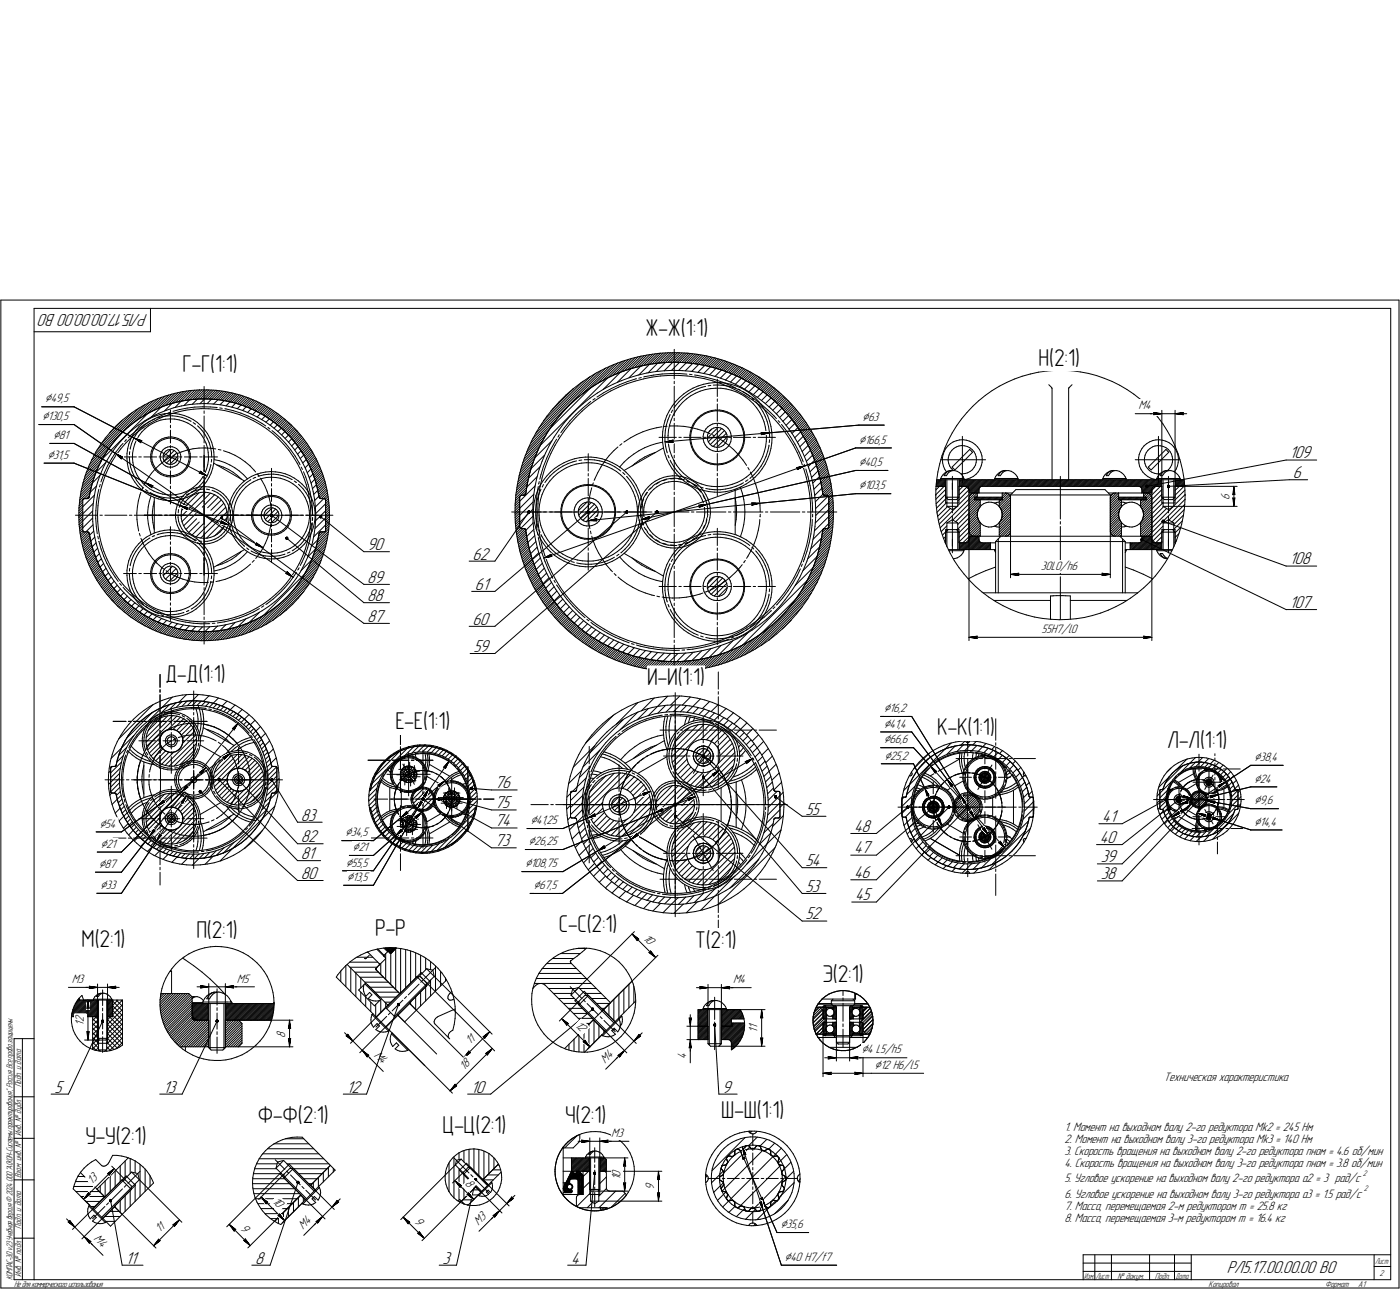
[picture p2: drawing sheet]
<svg xmlns="http://www.w3.org/2000/svg" width="842mm" height="775mm" viewBox="0 0 842 775" stroke-linecap="round" stroke-linejoin="round" font-family="sans-serif">
<defs><g id="words">
<g font-size="14.6">
<text x="388" y="202">Ж-Ж(1:1)</text>
<text x="625" y="220">Н(2:1)</text>
<text x="110" y="224">Г-Г(1:1)</text>
<text x="99" y="410">Д-Д(1:1)</text>
<text x="389" y="412">И-И(1:1)</text>
<text x="238" y="438">Е</text>
<text x="243" y="438">-Е(1:1)</text>
<text x="564" y="442">К-К(</text>
<text x="585" y="442">1:1)</text>
<text x="702" y="450">Л-Л(1:</text>
<text x="731" y="450">1)</text>
<text x="226" y="563">Р-Р</text>
<text x="336" y="561">С-С(2:1)</text>
<text x="49" y="569">М(2:1)</text>
<text x="118" y="564">П(2:1)</text>
<text x="418" y="570">Т(2:1)</text>
<text x="495" y="591">Э(2:1)</text>
<text x="155" y="675">Ф-Ф(2:1)</text>
<text x="340" y="675">Ч(2:1)</text>
<text x="434" y="672">Ш-Ш(1:1)</text>
<text x="266" y="681">Ц-Ц(2:1)</text>
<text x="51" y="688">У-У(2:1)</text>
</g>
<g font-size="10.9">
<text x="89" y="189" transform="rotate(-180 89 189)">РЛ5.17.00.00.00 В0</text>
<text x="776" y="276">109</text>
<text x="778" y="287">6</text>
<text x="221" y="331">90</text>
<text x="284" y="336">62</text>
<text x="776" y="339">108</text>
<text x="221" y="350">89</text>
<text x="286" y="355">61</text>
<text x="221" y="361">88</text>
<text x="776" y="365">107</text>
<text x="221" y="374">87</text>
<text x="284" y="376">60</text>
<text x="285" y="392">59</text>
<text x="298" y="474">76</text>
<text x="298" y="486">75</text>
<text x="484" y="490">55</text>
<text x="181" y="493">83</text>
<text x="298" y="497">74</text>
<text x="663" y="494">41</text>
<text x="514" y="500">48</text>
<text x="181" y="506">82</text>
<text x="298" y="509">73</text>
<text x="662" y="507">40</text>
<text x="514" y="513">47</text>
<text x="181" y="516">81</text>
<text x="484" y="521">54</text>
<text x="662" y="518">39</text>
<text x="514" y="528">46</text>
<text x="181" y="528">80</text>
<text x="662" y="529">38</text>
<text x="484" y="536">53</text>
<text x="514" y="541">45</text>
<text x="484" y="553">52</text>
<text x="33" y="657">5</text>
<text x="98" y="657">13</text>
<text x="209" y="657">12</text>
<text x="283" y="657">10</text>
<text x="434" y="657">9</text>
<text x="76" y="760">11</text>
<text x="153" y="760">8</text>
<text x="266" y="760">3</text>
<text x="344" y="760">4</text>
<text x="738" y="766">РЛ5.17.00.00.00 В0</text>
</g>
<g font-size="8.5">
<text x="27" y="242">⌀49,5</text>
<text x="25" y="253">⌀130,5</text>
<text x="519" y="253">⌀63</text>
<text x="32" y="264">⌀81</text>
<text x="517" y="267">⌀166,5</text>
<text x="29" y="276">⌀31,5</text>
<text x="517" y="280">⌀40,5</text>
<text x="517" y="294">⌀103,5</text>
<text x="532" y="428">⌀16,2</text>
<text x="532" y="438">⌀41,4</text>
<text x="532" y="447">⌀66,6</text>
<text x="532" y="457">⌀25,2</text>
<text x="754" y="458">⌀38,4</text>
<text x="754" y="471">⌀24</text>
<text x="754" y="484">⌀9,6</text>
<text x="60" y="498">⌀54</text>
<text x="319" y="496">⌀41,25</text>
<text x="754" y="496">⌀14,4</text>
<text x="208" y="503">⌀34,5</text>
<text x="60" y="510">⌀21</text>
<text x="318" y="508">⌀26,25</text>
<text x="212" y="512">⌀21</text>
<text x="59" y="522">⌀87</text>
<text x="208" y="521">⌀55,5</text>
<text x="316" y="522">⌀108,75</text>
<text x="209" y="530">⌀13,5</text>
<text x="60" y="535">⌀33</text>
<text x="321" y="535">⌀67,5</text>
<text x="518" y="633">⌀4 L5/h5</text>
<text x="526" y="643">⌀12 H6/l5</text>
<text x="469" y="739">⌀35,6</text>
<text x="472" y="758">⌀40 H7/f7</text>
</g>
<g font-size="7.8">
<text x="685" y="246">M4</text>
<text x="740" y="301" transform="rotate(-90 740 301)">6</text>
<text x="626" y="343">30L0/h6</text>
<text x="627" y="381">55H7/l0</text>
<text x="387" y="564" transform="rotate(45 387 564)">10</text>
<text x="43" y="591">M3</text>
<text x="143" y="591">M5</text>
<text x="441" y="591">M4</text>
<text x="50" y="617" transform="rotate(-90 50 617)">1</text>
<text x="50" y="615" transform="rotate(-90 50 615)">2</text>
<text x="346" y="617" transform="rotate(45 346 617)">12</text>
<text x="172" y="624" transform="rotate(-90 172 624)">8</text>
<text x="456" y="621" transform="rotate(-90 456 621)">1</text>
<text x="456" y="619" transform="rotate(-90 456 619)">1</text>
<text x="283" y="628" transform="rotate(-45 283 628)">11</text>
<text x="225" y="635" transform="rotate(45 225 635)">M4</text>
<text x="364" y="640" transform="rotate(-45 364 640)">M4</text>
<text x="413" y="637" transform="rotate(-90 413 637)">4</text>
<text x="279" y="644" transform="rotate(-45 279 644)">18</text>
<text x="700" y="650">Техническая характеристика</text>
<text x="368" y="684">M3</text>
<text x="640" y="680">1. Момент на выходном валу 2-го редуктора Mk2 = 245 Нм</text>
<text x="640" y="687">2. Момент на выходном валу 3-го редуктора Mk3 = 140 Нм</text>
<text x="640" y="694">3. Скорость вращения на выходном валу 2-го редуктора nном = 4.6 об/мин</text>
<text x="640" y="702">4. Скорость вращения на выходном валу 3-го редуктора nном = 3.8 об/мин</text>
<text x="373" y="708" transform="rotate(-90 373 708)">0</text>
<text x="55" y="712" transform="rotate(-45 55 712)">13</text>
<text x="279" y="712" transform="rotate(45 279 712)">8</text>
<text x="373" y="710" transform="rotate(-90 373 710)">1</text>
<text x="640" y="711">5. Угловое ускорение на выходном валу 2-го редуктора a2 = 3 рад/с</text>
<text x="394" y="716" transform="rotate(-90 394 716)">9</text>
<text x="163" y="723" transform="rotate(45 163 723)">10</text>
<text x="640" y="720">6. Угловое ускорение на выходном валу 3-го редуктора a3 = 1.5 рад/с</text>
<text x="640" y="728">7. Масса, перемещаемая 2-м редуктором m = 25.8 кг</text>
<text x="249" y="735" transform="rotate(45 249 735)">9</text>
<text x="288" y="737" transform="rotate(-45 288 737)">M3</text>
<text x="640" y="735">8. Масса, перемещаемая 3-м редуктором m = 16.4 кг</text>
<text x="96" y="742" transform="rotate(-45 96 742)">11</text>
<text x="144" y="739" transform="rotate(45 144 739)">9</text>
<text x="182" y="740" transform="rotate(-45 182 740)">M4</text>
<text x="56" y="745" transform="rotate(45 56 745)">M4</text>
</g>
<g font-size="5.4">
<text x="13" y="654" transform="rotate(-90 13 654)">Подп. и дата</text>
<text x="13" y="683" transform="rotate(-90 13 683)">Инв. № дубл.</text>
<text x="13" y="709" transform="rotate(-90 13 709)">Взам. инв. №</text>
<text x="13" y="739" transform="rotate(-90 13 739)">Подп. и дата</text>
<text x="13" y="768" transform="rotate(-90 13 768)">Инв. № подл.</text>
<text x="830" y="767">2</text>
<text x="7" y="769" transform="rotate(-90 7 769)">КОМПАС-3Dv23Учебнаяверсия©2024ООО&quot;АСКОН-Системыпроектирования&quot;, Россия. Всеправазащищены.</text>
<text x="8" y="774">Недлякоммерческогоиспользования</text>
<text x="672" y="769">№ докум.</text>
<text x="695" y="769">Подп.</text>
<text x="727" y="774">Копировал</text>
<text x="797" y="774">Формат</text>
<text x="817" y="774">A1</text>
</g>
<g font-size="5.3">
<text x="827" y="760">Лист</text>
<text x="652" y="769">Изм.</text>
<text x="659" y="769">Лист</text>
<text x="707" y="769">Дата</text>
</g>
<g font-size="5.1">
<text x="820" y="707">2</text>
<text x="820" y="716">2</text>
</g>
</g></defs>
<g fill="#fff" stroke="#fff" stroke-width=".6">
<path d="M700 644h76zM700 644h76zM700 644h76zM700 644h76zM700 644h76zM700 644h76zM700 645h76zM700 645h76zM700 645h76zM700 645h76zM700 645h76zM700 645h76zM700 645h76zM700 645h76zM700 645h76zM700 645h76zM700 645h76zM700 645h76zM700 646h76zM700 646h76zM700 646h76zM700 646h76zM700 646h76zM700 646h76zM700 646h76zM700 646h76zM700 646h76zM700 646h76zM700 646h76zM700 647h76zM700 647h76zM700 647h76zM700 647h76zM700 647h76zM700 647h76zM700 647h76zM700 647h76zM700 647h76zM700 647h76zM700 647h76zM700 647h76zM700 648h76zM700 648h76zM700 648h76zM700 648h76zM700 648h76zM700 648h76zM700 648h76zM700 648h76zM700 648h76zM700 648h76zM700 648h76zM700 648h76zM700 649h76zM700 649h76zM700 649h76zM700 649h76zM700 649h76zM700 649h76zM700 649h76zM700 649h76zM700 649h76zM700 649h76zM700 649h76zM700 649h76zM700 650h76zM700 650h76zM700 650h76zM700 650h76zM700 650h76zM700 650h76zM700 650h76zM700 650h76zM700 650h76zM700 650h76zM700 650h76zM700 650h76zM700 651h76zM700 651h76zM700 651h76zM700 651h76zM700 651h76zM700 651h76zM700 651h76zM700 651h76z"/>
<path d="M640 675h151zM640 675h151zM640 675h151zM640 675h151zM640 675h151zM640 675h151zM640 675h151zM640 675h151zM640 675h151zM640 675h151zM640 675h151zM640 676h151zM640 676h151zM640 676h151zM640 676h151zM640 676h151zM640 676h151zM640 676h151zM640 676h151zM640 676h151zM640 676h151zM640 676h151zM640 676h151zM640 677h151zM640 677h151zM640 677h151zM640 677h151zM640 677h151zM640 677h151zM640 677h151zM640 677h151zM640 677h151zM640 677h151zM640 677h151zM640 678h151zM640 678h151zM640 678h151zM640 678h151zM640 678h151zM640 678h151zM640 678h151zM640 678h151zM640 678h151zM640 678h151zM640 678h151zM640 678h151zM640 679h151zM640 679h151zM640 679h151zM640 679h151zM640 679h151zM640 679h151zM640 679h151zM640 679h151zM640 679h151zM640 679h151zM640 679h151zM640 679h151zM640 680h151zM640 680h151zM640 680h151zM640 680h151zM640 680h151zM640 680h151zM640 680h151zM640 680h151zM640 680h151zM640 680h151zM640 680h151zM640 680h151zM640 681h151zM640 681h151zM640 681h151zM640 681h151zM640 681h151zM640 681h151zM640 681h151zM640 681h151zM640 681h151zM640 681h151zM640 681h151zM640 681h151zM640 682h151zM640 682h151z"/>
<path d="M640 682h151zM640 682h151zM640 682h151zM640 682h151zM640 682h151zM640 682h151zM640 682h151zM640 682h151zM640 682h151zM640 682h151zM640 683h151zM640 683h151zM640 683h151zM640 683h151zM640 683h151zM640 683h151zM640 683h151zM640 683h151zM640 683h151zM640 683h151zM640 683h151zM640 684h151zM640 684h151zM640 684h151zM640 684h151zM640 684h151zM640 684h151zM640 684h151zM640 684h151zM640 684h151zM640 684h151zM640 684h151zM640 684h151zM640 685h151zM640 685h151zM640 685h151zM640 685h151zM640 685h151zM640 685h151zM640 685h151zM640 685h151zM640 685h151zM640 685h151zM640 685h151zM640 685h151zM640 686h151zM640 686h151zM640 686h151zM640 686h151zM640 686h151zM640 686h151zM640 686h151zM640 686h151zM640 686h151zM640 686h151zM640 686h151zM640 686h151zM640 687h151zM640 687h151zM640 687h151zM640 687h151zM640 687h151zM640 687h151zM640 687h151zM640 687h151zM640 687h151zM640 687h151zM640 687h151zM640 687h151zM640 688h151zM640 688h151zM640 688h151zM640 688h151zM640 688h151zM640 688h151zM640 688h151zM640 688h151zM640 688h151zM640 688h151zM640 688h151zM640 689h151zM640 689h151zM640 689h151zM640 689h151z"/>
<path d="M640 689h193zM640 689h193zM640 689h193zM640 689h193zM640 689h193zM640 689h193zM640 689h193zM640 689h193zM640 690h193zM640 690h193zM640 690h193zM640 690h193zM640 690h193zM640 690h193zM640 690h193zM640 690h193zM640 690h193zM640 690h193zM640 690h193zM640 690h193zM640 691h193zM640 691h193zM640 691h193zM640 691h193zM640 691h193zM640 691h193zM640 691h193zM640 691h193zM640 691h193zM640 691h193zM640 691h193zM640 691h193zM640 692h193zM640 692h193zM640 692h193zM640 692h193zM640 692h193zM640 692h193zM640 692h193zM640 692h193zM640 692h193zM640 692h193zM640 692h193zM640 692h193zM640 693h193zM640 693h193zM640 693h193zM640 693h193zM640 693h193zM640 693h193zM640 693h193zM640 693h193zM640 693h193zM640 693h193zM640 693h193zM640 694h193zM640 694h193zM640 694h193zM640 694h193zM640 694h193zM640 694h193zM640 694h193zM640 694h193zM640 694h193zM640 694h193zM640 694h193zM640 694h193zM640 695h193zM640 695h193zM640 695h193zM640 695h193zM640 695h193zM640 695h193zM640 695h193zM640 695h193zM640 695h193zM640 695h193zM640 695h193zM640 695h193zM640 696h193zM640 696h193zM640 696h193zM640 696h193zM640 696h193zM640 696h193z"/>
<path d="M640 696h193zM640 696h193zM640 696h193zM640 696h193zM640 696h193zM640 696h193zM640 697h193zM640 697h193zM640 697h193zM640 697h193zM640 697h193zM640 697h193zM640 697h193zM640 697h193zM640 697h193zM640 697h193zM640 697h193zM640 697h193zM640 698h193zM640 698h193zM640 698h193zM640 698h193zM640 698h193zM640 698h193zM640 698h193zM640 698h193zM640 698h193zM640 698h193zM640 698h193zM640 698h193zM640 699h193zM640 699h193zM640 699h193zM640 699h193zM640 699h193zM640 699h193zM640 699h193zM640 699h193zM640 699h193zM640 699h193zM640 699h193zM640 700h193zM640 700h193zM640 700h193zM640 700h193zM640 700h193zM640 700h193zM640 700h193zM640 700h193zM640 700h193zM640 700h193zM640 700h193zM640 700h193zM640 701h193zM640 701h193zM640 701h193zM640 701h193zM640 701h193zM640 701h193zM640 701h193zM640 701h193zM640 701h193zM640 701h193zM640 701h193zM640 701h193zM640 702h193zM640 702h193zM640 702h193zM640 702h193zM640 702h193zM640 702h193zM640 702h193zM640 702h193zM640 702h193zM640 702h193zM640 702h193zM640 702h193zM640 703h193zM640 703h193zM640 703h193zM640 703h193zM640 703h193zM640 703h193zM640 703h193z"/>
<path d="M640 703h183zM640 703h183zM640 703h183zM640 703h183zM640 703h183zM640 704h183zM640 704h183zM640 704h183zM640 704h183zM640 704h183zM640 704h183zM640 704h183zM640 704h183zM640 704h183zM640 704h183zM640 704h183zM640 705h183zM640 705h183zM640 705h183zM640 705h183zM640 705h183zM640 705h183zM640 705h183zM640 705h183zM640 705h183zM640 705h183zM640 705h183zM640 705h183zM640 706h183zM640 706h183zM640 706h183zM640 706h183zM640 706h183zM640 706h183zM640 706h183zM640 706h183zM640 706h183zM640 706h183zM640 706h183zM640 706h183zM640 707h183zM640 707h183zM640 707h183zM640 707h183zM640 707h183zM640 707h183zM640 707h183zM640 707h183zM640 707h183zM640 707h183zM640 707h183zM640 707h183zM640 708h183zM640 708h183zM640 708h183zM640 708h183zM640 708h183zM640 708h183zM640 708h183zM640 708h183zM640 708h183zM640 708h183zM640 708h183zM640 708h183zM640 709h183zM640 709h183zM640 709h183zM640 709h183zM640 709h183zM640 709h183zM640 709h183zM640 709h183zM640 709h183zM640 709h183zM640 709h183zM640 710h183zM640 710h183zM640 710h183zM640 710h183zM640 710h183zM640 710h183zM640 710h183zM640 710h183zM640 710h183zM640 710h183zM640 710h183zM640 710h183zM640 711h183zM640 711h183zM640 711h183zM640 711h183zM640 711h183zM640 711h183zM640 711h183zM640 711h183zM640 711h183zM640 711h183zM640 711h183zM640 711h183zM640 712h183zM640 712h183zM640 712h183zM640 712h183zM640 712h183zM640 712h183zM640 712h183zM640 712h183zM640 712h183zM640 712h183zM640 712h183zM640 712h183z"/>
<path d="M640 713h184zM640 713h184zM640 713h184zM640 713h184zM640 713h184zM640 713h184zM640 713h184zM640 713h184zM640 713h184zM640 713h184zM640 713h184zM640 713h184zM640 714h184zM640 714h184zM640 714h184zM640 714h184zM640 714h184zM640 714h184zM640 714h184zM640 714h184zM640 714h184zM640 714h184zM640 714h184zM640 715h184zM640 715h184zM640 715h184zM640 715h184zM640 715h184zM640 715h184zM640 715h184zM640 715h184zM640 715h184zM640 715h184zM640 715h184zM640 715h184zM640 716h184zM640 716h184zM640 716h184zM640 716h184zM640 716h184zM640 716h184zM640 716h184zM640 716h184zM640 716h184zM640 716h184zM640 716h184zM640 716h184zM640 717h184zM640 717h184zM640 717h184zM640 717h184zM640 717h184zM640 717h184zM640 717h184zM640 717h184zM640 717h184zM640 717h184zM640 717h184zM640 717h184zM640 718h184zM640 718h184zM640 718h184zM640 718h184zM640 718h184zM640 718h184zM640 718h184zM640 718h184zM640 718h184zM640 718h184zM640 718h184zM640 718h184zM640 719h184zM640 719h184zM640 719h184zM640 719h184zM640 719h184zM640 719h184zM640 719h184zM640 719h184zM640 719h184zM640 719h184zM640 719h184zM640 719h184zM640 720h184zM640 720h184zM640 720h184zM640 720h184zM640 720h184zM640 720h184zM640 720h184zM640 720h184zM640 720h184zM640 720h184zM640 720h184zM640 721h184zM640 721h184zM640 721h184zM640 721h184zM640 721h184zM640 721h184zM640 721h184zM640 721h184zM640 721h184zM640 721h184zM640 721h184zM640 721h184zM640 722h184zM640 722h184zM640 722h184zM640 722h184zM640 722h184zM640 722h184z"/>
<path d="M640 722h135zM640 722h135zM640 722h135zM640 722h135zM640 722h135zM640 722h135zM640 723h135zM640 723h135zM640 723h135zM640 723h135zM640 723h135zM640 723h135zM640 723h135zM640 723h135zM640 723h135zM640 723h135zM640 723h135zM640 723h135zM640 724h135zM640 724h135zM640 724h135zM640 724h135zM640 724h135zM640 724h135zM640 724h135zM640 724h135zM640 724h135zM640 724h135zM640 724h135zM640 724h135zM640 725h135zM640 725h135zM640 725h135zM640 725h135zM640 725h135zM640 725h135zM640 725h135zM640 725h135zM640 725h135zM640 725h135zM640 725h135zM640 726h135zM640 726h135zM640 726h135zM640 726h135zM640 726h135zM640 726h135zM640 726h135zM640 726h135zM640 726h135zM640 726h135zM640 726h135zM640 726h135zM640 727h135zM640 727h135zM640 727h135zM640 727h135zM640 727h135zM640 727h135zM640 727h135zM640 727h135zM640 727h135zM640 727h135zM640 727h135zM640 727h135zM640 728h135zM640 728h135zM640 728h135zM640 728h135zM640 728h135zM640 728h135zM640 728h135zM640 728h135zM640 728h135zM640 728h135zM640 728h135zM640 728h135zM640 729h135zM640 729h135zM640 729h135zM640 729h135zM640 729h135zM640 729h135zM640 729h135z"/>
<path d="M640 729h134zM640 729h134zM640 729h134zM640 729h134zM640 729h134zM640 730h134zM640 730h134zM640 730h134zM640 730h134zM640 730h134zM640 730h134zM640 730h134zM640 730h134zM640 730h134zM640 730h134zM640 730h134zM640 731h134zM640 731h134zM640 731h134zM640 731h134zM640 731h134zM640 731h134zM640 731h134zM640 731h134zM640 731h134zM640 731h134zM640 731h134zM640 731h134zM640 732h134zM640 732h134zM640 732h134zM640 732h134zM640 732h134zM640 732h134zM640 732h134zM640 732h134zM640 732h134zM640 732h134zM640 732h134zM640 732h134zM640 733h134zM640 733h134zM640 733h134zM640 733h134zM640 733h134zM640 733h134zM640 733h134zM640 733h134zM640 733h134zM640 733h134zM640 733h134zM640 733h134zM640 734h134zM640 734h134zM640 734h134zM640 734h134zM640 734h134zM640 734h134zM640 734h134zM640 734h134zM640 734h134zM640 734h134zM640 734h134zM640 734h134zM640 735h134zM640 735h134zM640 735h134zM640 735h134zM640 735h134zM640 735h134zM640 735h134zM640 735h134zM640 735h134zM640 735h134zM640 735h134zM640 735h134zM640 736h134zM640 736h134zM640 736h134zM640 736h134zM640 736h134zM640 736h134zM640 736h134zM640 736h134z"/>
<path d="M283 649h10zM283 649h10zM283 649h10zM283 649h10zM283 649h10zM283 649h10zM283 650h10zM283 650h10zM283 650h10zM283 650h10zM283 650h10zM283 650h10zM283 650h10zM283 650h10zM283 650h10zM283 650h10zM283 650h10zM283 650h10zM283 651h10zM283 651h10zM283 651h10zM283 651h10zM283 651h10zM283 651h10zM283 651h10zM283 651h10zM283 651h10zM283 651h10zM283 651h10zM283 652h10zM283 652h10zM283 652h10zM283 652h10zM283 652h10zM283 652h10zM283 652h10zM283 652h10zM283 652h10zM283 652h10zM283 652h10zM283 652h10zM283 653h10zM283 653h10zM283 653h10zM283 653h10zM283 653h10zM283 653h10zM283 653h10zM283 653h10zM283 653h10zM283 653h10zM283 653h10zM283 653h10zM283 654h10zM283 654h10zM283 654h10zM283 654h10zM283 654h10zM283 654h10zM283 654h10zM283 654h10zM283 654h10zM283 654h10zM283 654h10zM283 654h10zM283 655h10zM283 655h10zM283 655h10zM283 655h10zM283 655h10zM283 655h10zM283 655h10zM283 655h10zM283 655h10zM283 655h10zM283 655h10zM283 655h10zM283 656h10zM283 656h10zM283 656h10zM283 656h10zM283 656h10zM283 656h10zM283 656h10zM283 656h10zM283 656h10zM283 656h10zM283 656h10zM283 657h10zM283 657h10zM283 657h10zM283 657h10zM283 657h10zM283 657h10zM283 657h10zM283 657h10zM283 657h10zM283 657h10zM283 657h10zM283 657h10zM283 658h10zM283 658h10zM283 658h10zM283 658h10zM283 658h10zM283 658h10zM283 658h10zM283 658h10zM283 658h10zM283 658h10zM283 658h10zM283 658h10zM283 659h10zM283 659h10zM283 659h10zM283 659h10zM283 659h10zM283 659h10z"/>
<path d="M181 521h11zM181 521h11zM181 521h11zM181 521h11zM181 521h11zM181 521h11zM181 521h11zM181 521h11zM181 521h11zM181 521h11zM181 521h11zM181 522h11zM181 522h11zM181 522h11zM181 522h11zM181 522h11zM181 522h11zM181 522h11zM181 522h11zM181 522h11zM181 522h11zM181 522h11zM181 522h11zM181 523h11zM181 523h11zM181 523h11zM181 523h11zM181 523h11zM181 523h11zM181 523h11zM181 523h11zM181 523h11zM181 523h11zM181 523h11zM181 523h11zM181 524h11zM181 524h11zM181 524h11zM181 524h11zM181 524h11zM181 524h11zM181 524h11zM181 524h11zM181 524h11zM181 524h11zM181 524h11zM181 525h11zM181 525h11zM181 525h11zM181 525h11zM181 525h11zM181 525h11zM181 525h11zM181 525h11zM181 525h11zM181 525h11zM181 525h11zM181 525h11zM181 526h11zM181 526h11zM181 526h11zM181 526h11zM181 526h11zM181 526h11zM181 526h11zM181 526h11zM181 526h11zM181 526h11zM181 526h11zM181 526h11zM181 527h11zM181 527h11zM181 527h11zM181 527h11zM181 527h11zM181 527h11zM181 527h11zM181 527h11zM181 527h11zM181 527h11zM181 527h11zM181 527h11zM181 528h11zM181 528h11zM181 528h11zM181 528h11zM181 528h11zM181 528h11zM181 528h11zM181 528h11zM181 528h11zM181 528h11zM181 528h11zM181 528h11zM181 529h11zM181 529h11zM181 529h11zM181 529h11zM181 529h11zM181 529h11zM181 529h11zM181 529h11zM181 529h11zM181 529h11zM181 529h11zM181 530h11zM181 530h11zM181 530h11zM181 530h11zM181 530h11zM181 530h11zM181 530h11zM181 530h11zM181 530h11zM181 530h11zM181 530h11zM181 530h11zM181 531h11z"/>
<path d="M221 366h11zM221 366h11zM221 366h11zM221 366h11zM221 366h11zM221 366h11zM221 366h11zM221 367h11zM221 367h11zM221 367h11zM221 367h11zM221 367h11zM221 367h11zM221 367h11zM221 367h11zM221 367h11zM221 367h11zM221 367h11zM221 367h11zM221 368h11zM221 368h11zM221 368h11zM221 368h11zM221 368h11zM221 368h11zM221 368h11zM221 368h11zM221 368h11zM221 368h11zM221 368h11zM221 368h11zM221 369h11zM221 369h11zM221 369h11zM221 369h11zM221 369h11zM221 369h11zM221 369h11zM221 369h11zM221 369h11zM221 369h11zM221 369h11zM221 369h11zM221 370h11zM221 370h11zM221 370h11zM221 370h11zM221 370h11zM221 370h11zM221 370h11zM221 370h11zM221 370h11zM221 370h11zM221 370h11zM221 371h11zM221 371h11zM221 371h11zM221 371h11zM221 371h11zM221 371h11zM221 371h11zM221 371h11zM221 371h11zM221 371h11zM221 371h11zM221 371h11zM221 372h11zM221 372h11zM221 372h11zM221 372h11zM221 372h11zM221 372h11zM221 372h11zM221 372h11zM221 372h11zM221 372h11zM221 372h11zM221 372h11zM221 373h11zM221 373h11zM221 373h11zM221 373h11zM221 373h11zM221 373h11zM221 373h11zM221 373h11zM221 373h11zM221 373h11zM221 373h11zM221 373h11zM221 374h11zM221 374h11zM221 374h11zM221 374h11zM221 374h11zM221 374h11zM221 374h11zM221 374h11zM221 374h11zM221 374h11zM221 374h11zM221 374h11zM221 375h11zM221 375h11zM221 375h11zM221 375h11zM221 375h11zM221 375h11zM221 375h11zM221 375h11zM221 375h11zM221 375h11zM221 375h11zM221 375h11zM221 376h11zM221 376h11zM221 376h11zM221 376h11z"/>
<path d="M221 354h11zM221 354h11zM221 354h11zM221 354h11zM221 354h11zM221 354h11zM221 354h11zM221 354h11zM221 354h11zM221 354h11zM221 354h11zM221 354h11zM221 355h11zM221 355h11zM221 355h11zM221 355h11zM221 355h11zM221 355h11zM221 355h11zM221 355h11zM221 355h11zM221 355h11zM221 355h11zM221 356h11zM221 356h11zM221 356h11zM221 356h11zM221 356h11zM221 356h11zM221 356h11zM221 356h11zM221 356h11zM221 356h11zM221 356h11zM221 356h11zM221 357h11zM221 357h11zM221 357h11zM221 357h11zM221 357h11zM221 357h11zM221 357h11zM221 357h11zM221 357h11zM221 357h11zM221 357h11zM221 357h11zM221 358h11zM221 358h11zM221 358h11zM221 358h11zM221 358h11zM221 358h11zM221 358h11zM221 358h11zM221 358h11zM221 358h11zM221 358h11zM221 358h11zM221 359h11zM221 359h11zM221 359h11zM221 359h11zM221 359h11zM221 359h11zM221 359h11zM221 359h11zM221 359h11zM221 359h11zM221 359h11zM221 359h11zM221 360h11zM221 360h11zM221 360h11zM221 360h11zM221 360h11zM221 360h11zM221 360h11zM221 360h11zM221 360h11zM221 360h11zM221 360h11zM221 361h11zM221 361h11zM221 361h11zM221 361h11zM221 361h11zM221 361h11zM221 361h11zM221 361h11zM221 361h11zM221 361h11zM221 361h11zM221 361h11zM221 362h11zM221 362h11zM221 362h11zM221 362h11zM221 362h11zM221 362h11zM221 362h11zM221 362h11zM221 362h11zM221 362h11zM221 362h11zM221 362h11zM221 363h11zM221 363h11zM221 363h11zM221 363h11zM221 363h11zM221 363h11zM221 363h11zM221 363h11zM221 363h11zM221 363h11zM221 363h11zM221 363h11z"/>
<path d="M776 358h14zM776 358h14zM776 358h14zM776 358h14zM776 358h14zM776 358h14zM776 358h14zM776 358h14zM776 358h14zM776 358h14zM776 358h14zM776 359h14zM776 359h14zM776 359h14zM776 359h14zM776 359h14zM776 359h14zM776 359h14zM776 359h14zM776 359h14zM776 359h14zM776 359h14zM776 359h14zM776 360h14zM776 360h14zM776 360h14zM776 360h14zM776 360h14zM776 360h14zM776 360h14zM776 360h14zM776 360h14zM776 360h14zM776 360h14zM776 361h14zM776 361h14zM776 361h14zM776 361h14zM776 361h14zM776 361h14zM776 361h14zM776 361h14zM776 361h14zM776 361h14zM776 361h14zM776 361h14zM776 362h14zM776 362h14zM776 362h14zM776 362h14zM776 362h14zM776 362h14zM776 362h14zM776 362h14zM776 362h14zM776 362h14zM776 362h14zM776 362h14zM776 363h14zM776 363h14zM776 363h14zM776 363h14zM776 363h14zM776 363h14zM776 363h14zM776 363h14zM776 363h14zM776 363h14zM776 363h14zM776 363h14zM776 364h14zM776 364h14zM776 364h14zM776 364h14zM776 364h14zM776 364h14zM776 364h14zM776 364h14zM776 364h14zM776 364h14zM776 364h14zM776 364h14zM776 365h14zM776 365h14zM776 365h14zM776 365h14zM776 365h14zM776 365h14zM776 365h14zM776 365h14zM776 365h14zM776 365h14zM776 365h14zM776 366h14zM776 366h14zM776 366h14zM776 366h14zM776 366h14zM776 366h14zM776 366h14zM776 366h14zM776 366h14zM776 366h14zM776 366h14zM776 366h14zM776 367h14zM776 367h14zM776 367h14zM776 367h14zM776 367h14zM776 367h14zM776 367h14zM776 367h14zM776 367h14zM776 367h14zM776 367h14zM776 367h14zM776 368h14z"/>
<path d="M776 331h14zM776 332h14zM776 332h14zM776 332h14zM776 332h14zM776 332h14zM776 332h14zM776 332h14zM776 332h14zM776 332h14zM776 332h14zM776 332h14zM776 332h14zM776 333h14zM776 333h14zM776 333h14zM776 333h14zM776 333h14zM776 333h14zM776 333h14zM776 333h14zM776 333h14zM776 333h14zM776 333h14zM776 334h14zM776 334h14zM776 334h14zM776 334h14zM776 334h14zM776 334h14zM776 334h14zM776 334h14zM776 334h14zM776 334h14zM776 334h14zM776 334h14zM776 335h14zM776 335h14zM776 335h14zM776 335h14zM776 335h14zM776 335h14zM776 335h14zM776 335h14zM776 335h14zM776 335h14zM776 335h14zM776 335h14zM776 336h14zM776 336h14zM776 336h14zM776 336h14zM776 336h14zM776 336h14zM776 336h14zM776 336h14zM776 336h14zM776 336h14zM776 336h14zM776 336h14zM776 337h14zM776 337h14zM776 337h14zM776 337h14zM776 337h14zM776 337h14zM776 337h14zM776 337h14zM776 337h14zM776 337h14zM776 337h14zM776 337h14zM776 338h14zM776 338h14zM776 338h14zM776 338h14zM776 338h14zM776 338h14zM776 338h14zM776 338h14zM776 338h14zM776 338h14zM776 338h14zM776 338h14zM776 339h14zM776 339h14zM776 339h14zM776 339h14zM776 339h14zM776 339h14zM776 339h14zM776 339h14zM776 339h14zM776 339h14zM776 339h14zM776 340h14zM776 340h14zM776 340h14zM776 340h14zM776 340h14zM776 340h14zM776 340h14zM776 340h14zM776 340h14zM776 340h14zM776 340h14zM776 340h14zM776 341h14zM776 341h14zM776 341h14zM776 341h14zM776 341h14zM776 341h14zM776 341h14zM776 341h14zM776 341h14zM776 341h14zM776 341h14z"/>
<path d="M776 268h14zM776 268h14zM776 268h14zM776 268h14zM776 268h14zM776 268h14zM776 268h14zM776 268h14zM776 268h14zM776 269h14zM776 269h14zM776 269h14zM776 269h14zM776 269h14zM776 269h14zM776 269h14zM776 269h14zM776 269h14zM776 269h14zM776 269h14zM776 269h14zM776 270h14zM776 270h14zM776 270h14zM776 270h14zM776 270h14zM776 270h14zM776 270h14zM776 270h14zM776 270h14zM776 270h14zM776 270h14zM776 271h14zM776 271h14zM776 271h14zM776 271h14zM776 271h14zM776 271h14zM776 271h14zM776 271h14zM776 271h14zM776 271h14zM776 271h14zM776 271h14zM776 272h14zM776 272h14zM776 272h14zM776 272h14zM776 272h14zM776 272h14zM776 272h14zM776 272h14zM776 272h14zM776 272h14zM776 272h14zM776 272h14zM776 273h14zM776 273h14zM776 273h14zM776 273h14zM776 273h14zM776 273h14zM776 273h14zM776 273h14zM776 273h14zM776 273h14zM776 273h14zM776 273h14zM776 274h14zM776 274h14zM776 274h14zM776 274h14zM776 274h14zM776 274h14zM776 274h14zM776 274h14zM776 274h14zM776 274h14zM776 274h14zM776 274h14zM776 275h14zM776 275h14zM776 275h14zM776 275h14zM776 275h14zM776 275h14zM776 275h14zM776 275h14zM776 275h14zM776 275h14zM776 275h14zM776 276h14zM776 276h14zM776 276h14zM776 276h14zM776 276h14zM776 276h14zM776 276h14zM776 276h14zM776 276h14zM776 276h14zM776 276h14zM776 276h14zM776 277h14zM776 277h14zM776 277h14zM776 277h14zM776 277h14zM776 277h14zM776 277h14zM776 277h14zM776 277h14zM776 277h14zM776 277h14zM776 277h14zM776 278h14zM776 278h14zM776 278h14z"/>
<path d="M110 213h33zM110 213h33zM110 213h33zM110 213h33zM110 213h33zM110 213h33zM110 213h33zM110 213h33zM110 213h33zM110 213h33zM110 213h33zM110 213h33zM110 214h33zM110 214h33zM110 214h33zM110 214h33zM110 214h33zM110 214h33zM110 214h33zM110 214h33zM110 214h33zM110 214h33zM110 214h33zM110 214h33zM110 215h33zM110 215h33zM110 215h33zM110 215h33zM110 215h33zM110 215h33zM110 215h33zM110 215h33zM110 215h33zM110 215h33zM110 215h33zM110 215h33zM110 216h33zM110 216h33zM110 216h33zM110 216h33zM110 216h33zM110 216h33zM110 216h33zM110 216h33zM110 216h33zM110 216h33zM110 216h33zM110 216h33zM110 217h33zM110 217h33zM110 217h33zM110 217h33zM110 217h33zM110 217h33zM110 217h33zM110 217h33zM110 217h33zM110 217h33zM110 217h33zM110 218h33zM110 218h33zM110 218h33zM110 218h33zM110 218h33zM110 218h33zM110 218h33zM110 218h33zM110 218h33zM110 218h33zM110 218h33zM110 218h33zM110 219h33zM110 219h33zM110 219h33zM110 219h33zM110 219h33zM110 219h33zM110 219h33zM110 219h33zM110 219h33zM110 219h33zM110 219h33zM110 219h33zM110 220h33zM110 220h33zM110 220h33zM110 220h33zM110 220h33zM110 220h33zM110 220h33zM110 220h33zM110 220h33zM110 220h33zM110 220h33zM110 220h33zM110 221h33zM110 221h33zM110 221h33zM110 221h33zM110 221h33zM110 221h33zM110 221h33zM110 221h33zM110 221h33zM110 221h33zM110 221h33zM110 221h33zM110 222h33zM110 222h33zM110 222h33zM110 222h33zM110 222h33zM110 222h33zM110 222h33zM110 222h33zM110 222h33zM110 222h33zM110 222h33zM110 223h33zM110 223h33zM110 223h33zM110 223h33zM110 223h33zM110 223h33zM110 223h33zM110 223h33zM110 223h33zM110 223h33zM110 223h33zM110 223h33zM110 224h33zM110 224h33zM110 224h33zM110 224h33zM110 224h33zM110 224h33zM110 224h33zM110 224h33zM110 224h33zM110 224h33zM110 224h33zM110 224h33zM110 225h33zM110 225h33zM110 225h33zM110 225h33zM110 225h33zM110 225h33zM110 225h33zM110 225h33zM110 225h33zM110 225h33zM110 225h33zM110 225h33zM110 226h33zM110 226h33zM110 226h33zM110 226h33zM110 226h33zM110 226h33zM110 226h33zM110 226h33zM110 226h33zM110 226h33zM110 226h33zM110 226h33zM110 227h33zM110 227h33zM110 227h33z"/>
<path d="M172 343h1zM172 343h1zM172 343h1zM172 343h1zM172 344h1zM172 344h1zM172 344h1zM172 344h2zM172 344h2zM172 344h2zM172 344h2zM172 344h2zM172 344h2zM172 344h2zM172 344h2zM172 345h2zM171 345h3zM171 345h3zM171 345h4zM171 345h4zM171 345h4zM171 345h4zM171 345h4zM172 345h3zM172 345h3zM172 345h3zM172 345h3zM172 346h3zM172 346h4zM173 346h3zM173 346h3zM173 346h3zM173 346h3zM173 346h3zM173 346h3zM174 346h2zM174 346h2zM174 346h2zM174 346h2zM174 347h2zM174 347h2zM174 347h2zM175 347h1zM175 347h1z"/>
<path d="M69 273h1zM69 273h1zM70 273h1zM70 273h1zM70 273h1zM70 273h1zM70 273h2zM70 273h2zM70 273h2zM70 273h2zM70 274h2zM70 274h2zM70 274h3zM70 274h3zM70 274h3zM70 274h3zM70 274h3zM70 274h3zM70 274h4zM71 274h3zM71 274h3zM71 274h3zM71 275h3zM71 275h4zM71 275h4zM71 275h3zM71 275h3zM71 275h3zM71 275h3zM71 275h3zM72 275h2zM72 275h2zM72 275h2zM72 276h2zM72 276h2zM72 276h2zM72 276h2zM72 276h2zM72 276h2zM72 276h2zM72 276h1z"/>
<path d="M25 247h18zM25 247h18zM25 247h18zM25 247h18zM25 247h18zM25 247h18zM25 248h18zM25 248h18zM25 248h18zM25 248h18zM25 248h18zM25 248h18zM25 248h18zM25 248h18zM25 248h18zM25 248h18zM25 248h18zM25 248h18zM25 249h18zM25 249h18zM25 249h18zM25 249h18zM25 249h18zM25 249h18zM25 249h18zM25 249h18zM25 249h18zM25 249h18zM25 249h18zM25 250h18zM25 250h18zM25 250h18zM25 250h18zM25 250h18zM25 250h18zM25 250h18zM25 250h18zM25 250h18zM25 250h18zM25 250h18zM25 250h18zM25 251h18zM25 251h18zM25 251h18zM25 251h18zM25 251h18zM25 251h18zM25 251h18zM25 251h18zM25 251h18zM25 251h18zM25 251h18zM25 251h18zM25 252h18zM25 252h18zM25 252h18zM25 252h18zM25 252h18zM25 252h18zM25 252h18zM25 252h18zM25 252h18zM25 252h18zM25 252h18zM25 252h18zM25 253h18zM25 253h18zM25 253h18zM25 253h18zM25 253h18zM25 253h18zM25 253h18zM25 253h18zM25 253h18zM25 253h18zM25 253h18zM25 253h18zM25 254h18zM25 254h18zM25 254h18zM25 254h18zM25 254h18zM25 254h18zM25 254h18zM25 254h18z"/>
<path d="M120 283h1zM120 283h1zM120 283h1zM120 283h1zM120 283h1zM120 283h1zM120 283h1zM120 283h1zM120 283h2zM120 284h2zM120 284h2zM120 284h2zM120 284h2zM120 284h2zM119 284h3zM119 284h3zM119 284h4zM119 284h4zM119 284h4zM119 284h4zM119 284h4zM119 285h4zM119 285h4zM119 285h4zM119 285h4zM120 285h4zM120 285h4zM120 285h4zM120 285h4zM120 285h4zM121 285h3zM121 285h3zM121 285h3zM121 286h3zM122 286h2zM122 286h2zM122 286h2zM122 286h2zM123 286h1zM124 286h1z"/>
<path d="M81 263h1zM81 263h2zM81 264h2zM81 264h2zM81 264h2zM81 264h2zM81 264h3zM81 264h3zM81 264h3zM81 264h3zM81 264h4zM81 264h4zM82 264h3zM82 264h3zM82 265h4zM82 265h4zM82 265h4zM82 265h4zM82 265h4zM82 265h4zM82 265h4zM82 265h4zM83 265h3zM83 265h3zM83 265h3zM83 266h3zM83 266h3zM83 266h3zM83 266h3zM83 266h3zM83 266h3zM84 266h1zM84 266h1zM84 266h1zM84 266h1zM84 266h1zM84 266h1zM84 267h1zM84 267h1z"/>
<path d="M27 236h16zM27 236h16zM27 236h16zM27 237h16zM27 237h16zM27 237h16zM27 237h16zM27 237h16zM27 237h16zM27 237h16zM27 237h16zM27 237h16zM27 237h16zM27 237h16zM27 237h16zM27 238h16zM27 238h16zM27 238h16zM27 238h16zM27 238h16zM27 238h16zM27 238h16zM27 238h16zM27 238h16zM27 238h16zM27 238h16zM27 239h16zM27 239h16zM27 239h16zM27 239h16zM27 239h16zM27 239h16zM27 239h16zM27 239h16zM27 239h16zM27 239h16zM27 239h16zM27 239h16zM27 240h16zM27 240h16zM27 240h16zM27 240h16zM27 240h16zM27 240h16zM27 240h16zM27 240h16zM27 240h16zM27 240h16zM27 240h16zM27 240h16zM27 241h16zM27 241h16zM27 241h16zM27 241h16zM27 241h16zM27 241h16zM27 241h16zM27 241h16zM27 241h16zM27 241h16zM27 241h16zM27 241h16zM27 242h16zM27 242h16zM27 242h16zM27 242h16zM27 242h16zM27 242h16zM27 242h16zM27 242h16zM27 242h16zM27 242h16zM27 242h16zM27 242h16zM27 243h16zM27 243h16zM27 243h16zM27 243h16zM27 243h16zM27 243h16zM27 243h16zM27 243h16zM27 243h16zM27 243h16zM27 243h16zM27 244h16z"/>
<path d="M154 326h1zM154 326h1zM154 326h1zM154 326h1zM154 326h1zM154 326h1zM154 326h1zM154 327h1zM154 327h1zM153 327h3zM153 327h3zM153 327h3zM153 327h3zM153 327h3zM153 327h3zM153 327h3zM153 327h3zM153 327h4zM153 327h4zM153 328h4zM153 328h4zM153 328h4zM153 328h4zM153 328h4zM154 328h3zM154 328h3zM154 328h3zM154 328h3zM154 328h3zM155 328h3zM155 329h3zM155 329h3zM155 329h3zM155 329h3zM156 329h2zM156 329h2zM156 329h2zM156 329h2zM156 329h2zM157 329h1z"/>
<path d="M87 290h1zM88 290h1zM88 290h1zM88 291h1zM88 291h2zM88 291h2zM88 291h2zM88 291h2zM88 291h3zM88 291h3zM88 291h3zM88 291h3zM88 291h3zM88 291h4zM88 292h4zM88 292h4zM89 292h3zM89 292h4zM89 292h4zM89 292h4zM89 292h4zM89 292h4zM89 292h4zM89 292h4zM89 292h3zM89 292h3zM90 293h2zM90 293h2zM90 293h2zM90 293h2zM90 293h2zM90 293h2zM90 293h2zM90 293h2zM91 293h1zM91 293h1zM91 293h1zM91 293h1zM91 294h1zM91 294h1zM91 294h1z"/>
<path d="M32 258h11zM32 258h11zM32 259h11zM32 259h11zM32 259h11zM32 259h11zM32 259h11zM32 259h11zM32 259h11zM32 259h11zM32 259h11zM32 259h11zM32 259h11zM32 260h11zM32 260h11zM32 260h11zM32 260h11zM32 260h11zM32 260h11zM32 260h11zM32 260h11zM32 260h11zM32 260h11zM32 260h11zM32 260h11zM32 261h11zM32 261h11zM32 261h11zM32 261h11zM32 261h11zM32 261h11zM32 261h11zM32 261h11zM32 261h11zM32 261h11zM32 261h11zM32 261h11zM32 262h11zM32 262h11zM32 262h11zM32 262h11zM32 262h11zM32 262h11zM32 262h11zM32 262h11zM32 262h11zM32 262h11zM32 262h11zM32 262h11zM32 263h11zM32 263h11zM32 263h11zM32 263h11zM32 263h11zM32 263h11zM32 263h11zM32 263h11zM32 263h11zM32 263h11zM32 263h11zM32 263h11zM32 264h11zM32 264h11zM32 264h11zM32 264h11zM32 264h11zM32 264h11zM32 264h11zM32 264h11zM32 264h11zM32 264h11zM32 264h11zM32 264h11zM32 265h11zM32 265h11zM32 265h11zM32 265h11zM32 265h11zM32 265h11zM32 265h11zM32 265h11zM32 265h11zM32 265h11zM32 265h11zM32 266h11z"/>
<path d="M133 313h1zM133 313h1zM133 313h1zM133 313h1zM133 313h1zM133 313h1zM132 313h3zM132 314h3zM132 314h3zM132 314h3zM132 314h3zM132 314h3zM132 314h3zM132 314h4zM132 314h4zM132 314h4zM132 314h4zM132 314h4zM132 314h4zM132 315h4zM132 315h4zM132 315h4zM132 315h5zM132 315h5zM133 315h4zM133 315h4zM133 315h4zM134 315h3zM134 315h3zM134 315h3zM135 315h2zM135 316h2zM135 316h2z"/>
<path d="M108 304h2zM108 304h2zM108 304h3zM108 304h3zM109 304h3zM109 304h3zM109 304h3zM109 305h3zM109 305h4zM109 305h4zM109 305h4zM109 305h5zM109 305h5zM109 305h5zM109 305h5zM109 305h5zM110 305h4zM110 305h4zM110 305h4zM110 306h3zM110 306h3zM110 306h3zM110 306h3zM111 306h2zM111 306h2zM111 306h2zM111 306h2zM111 306h2zM111 306h2zM112 306h1zM112 306h1zM112 307h1zM112 307h1zM112 307h1zM112 307h1zM112 307h1z"/>
<path d="M29 270h14zM29 270h14zM29 270h14zM29 271h14zM29 271h14zM29 271h14zM29 271h14zM29 271h14zM29 271h14zM29 271h14zM29 271h14zM29 271h14zM29 271h14zM29 271h14zM29 271h14zM29 272h14zM29 272h14zM29 272h14zM29 272h14zM29 272h14zM29 272h14zM29 272h14zM29 272h14zM29 272h14zM29 272h14zM29 272h14zM29 272h14zM29 273h14zM29 273h14zM29 273h14zM29 273h14zM29 273h14zM29 273h14zM29 273h14zM29 273h14zM29 273h14zM29 273h14zM29 273h14zM29 273h14zM29 274h14zM29 274h14zM29 274h14zM29 274h14zM29 274h14zM29 274h14zM29 274h14zM29 274h14zM29 274h14zM29 274h14zM29 274h14zM29 274h14zM29 275h14zM29 275h14zM29 275h14zM29 275h14zM29 275h14zM29 275h14zM29 275h14zM29 275h14zM29 275h14zM29 275h14zM29 275h14zM29 276h14zM29 276h14zM29 276h14zM29 276h14zM29 276h14zM29 276h14zM29 276h14zM29 276h14zM29 276h14zM29 276h14zM29 276h14zM29 276h14zM29 277h14zM29 277h14zM29 277h14zM29 277h14zM29 277h14zM29 277h14zM29 277h14zM29 277h14zM29 277h14zM29 277h14zM29 277h14z"/>
<path d="M221 342h11zM221 343h11zM221 343h11zM221 343h11zM221 343h11zM221 343h11zM221 343h11zM221 343h11zM221 343h11zM221 343h11zM221 343h11zM221 343h11zM221 343h11zM221 344h11zM221 344h11zM221 344h11zM221 344h11zM221 344h11zM221 344h11zM221 344h11zM221 344h11zM221 344h11zM221 344h11zM221 344h11zM221 345h11zM221 345h11zM221 345h11zM221 345h11zM221 345h11zM221 345h11zM221 345h11zM221 345h11zM221 345h11zM221 345h11zM221 345h11zM221 345h11zM221 346h11zM221 346h11zM221 346h11zM221 346h11zM221 346h11zM221 346h11zM221 346h11zM221 346h11zM221 346h11zM221 346h11zM221 346h11zM221 346h11zM221 347h11zM221 347h11zM221 347h11zM221 347h11zM221 347h11zM221 347h11zM221 347h11zM221 347h11zM221 347h11zM221 347h11zM221 347h11zM221 347h11zM221 348h11zM221 348h11zM221 348h11zM221 348h11zM221 348h11zM221 348h11zM221 348h11zM221 348h11zM221 348h11zM221 348h11zM221 348h11zM221 348h11zM221 349h11zM221 349h11zM221 349h11zM221 349h11zM221 349h11zM221 349h11zM221 349h11zM221 349h11zM221 349h11zM221 349h11zM221 349h11zM221 350h11zM221 350h11zM221 350h11zM221 350h11zM221 350h11zM221 350h11zM221 350h11zM221 350h11zM221 350h11zM221 350h11zM221 350h11zM221 350h11zM221 351h11zM221 351h11zM221 351h11zM221 351h11zM221 351h11zM221 351h11zM221 351h11zM221 351h11zM221 351h11zM221 351h11zM221 351h11zM221 351h11zM221 352h11zM221 352h11zM221 352h11zM221 352h11zM221 352h11zM221 352h11zM221 352h11zM221 352h11zM221 352h11zM221 352h11zM221 352h11z"/>
<path d="M221 323h11zM221 323h11zM221 323h11zM221 323h11zM221 323h11zM221 323h11zM221 323h11zM221 323h11zM221 324h11zM221 324h11zM221 324h11zM221 324h11zM221 324h11zM221 324h11zM221 324h11zM221 324h11zM221 324h11zM221 324h11zM221 324h11zM221 324h11zM221 325h11zM221 325h11zM221 325h11zM221 325h11zM221 325h11zM221 325h11zM221 325h11zM221 325h11zM221 325h11zM221 325h11zM221 325h11zM221 325h11zM221 326h11zM221 326h11zM221 326h11zM221 326h11zM221 326h11zM221 326h11zM221 326h11zM221 326h11zM221 326h11zM221 326h11zM221 326h11zM221 326h11zM221 327h11zM221 327h11zM221 327h11zM221 327h11zM221 327h11zM221 327h11zM221 327h11zM221 327h11zM221 327h11zM221 327h11zM221 327h11zM221 327h11zM221 328h11zM221 328h11zM221 328h11zM221 328h11zM221 328h11zM221 328h11zM221 328h11zM221 328h11zM221 328h11zM221 328h11zM221 328h11zM221 329h11zM221 329h11zM221 329h11zM221 329h11zM221 329h11zM221 329h11zM221 329h11zM221 329h11zM221 329h11zM221 329h11zM221 329h11zM221 329h11zM221 330h11zM221 330h11zM221 330h11zM221 330h11zM221 330h11zM221 330h11zM221 330h11zM221 330h11zM221 330h11zM221 330h11zM221 330h11zM221 330h11zM221 331h11zM221 331h11zM221 331h11zM221 331h11zM221 331h11zM221 331h11zM221 331h11zM221 331h11zM221 331h11zM221 331h11zM221 331h11zM221 331h11zM221 332h11zM221 332h11zM221 332h11zM221 332h11zM221 332h11zM221 332h11zM221 332h11zM221 332h11zM221 332h11zM221 332h11zM221 332h11zM221 332h11zM221 333h11zM221 333h11zM221 333h11z"/>
<path d="M99 399h37zM99 399h37zM99 399h37zM99 399h37zM99 399h37zM99 399h37zM99 399h37zM99 399h37zM99 399h37zM99 399h37zM99 399h37zM99 400h37zM99 400h37zM99 400h37zM99 400h37zM99 400h37zM99 400h37zM99 400h37zM99 400h37zM99 400h37zM99 400h37zM99 400h37zM99 400h37zM99 401h37zM99 401h37zM99 401h37zM99 401h37zM99 401h37zM99 401h37zM99 401h37zM99 401h37zM99 401h37zM99 401h37zM99 401h37zM99 401h37zM99 402h37zM99 402h37zM99 402h37zM99 402h37zM99 402h37zM99 402h37zM99 402h37zM99 402h37zM99 402h37zM99 402h37zM99 402h37zM99 403h37zM99 403h37zM99 403h37zM99 403h37zM99 403h37zM99 403h37zM99 403h37zM99 403h37zM99 403h37zM99 403h37zM99 403h37zM99 403h37zM99 404h37zM99 404h37zM99 404h37zM99 404h37zM99 404h37zM99 404h37zM99 404h37zM99 404h37zM99 404h37zM99 404h37zM99 404h37zM99 404h37zM99 405h37zM99 405h37zM99 405h37zM99 405h37zM99 405h37zM99 405h37zM99 405h37zM99 405h37zM99 405h37zM99 405h37zM99 405h37zM99 405h37zM99 406h37zM99 406h37zM99 406h37zM99 406h37zM99 406h37zM99 406h37zM99 406h37zM99 406h37zM99 406h37zM99 406h37zM99 406h37zM99 406h37zM99 407h37zM99 407h37zM99 407h37zM99 407h37zM99 407h37zM99 407h37zM99 407h37zM99 407h37zM99 407h37zM99 407h37zM99 407h37zM99 408h37zM99 408h37zM99 408h37zM99 408h37zM99 408h37zM99 408h37zM99 408h37zM99 408h37zM99 408h37zM99 408h37zM99 408h37zM99 408h37zM99 409h37zM99 409h37zM99 409h37zM99 409h37zM99 409h37zM99 409h37zM99 409h37zM99 409h37zM99 409h37zM99 409h37zM99 409h37zM99 409h37zM99 410h37zM99 410h37zM99 410h37zM99 410h37zM99 410h37zM99 410h37zM99 410h37zM99 410h37zM99 410h37zM99 410h37zM99 410h37zM99 410h37zM99 411h37zM99 411h37zM99 411h37zM99 411h37zM99 411h37zM99 411h37zM99 411h37zM99 411h37zM99 411h37zM99 411h37zM99 411h37zM99 411h37zM99 412h37zM99 412h37zM99 412h37zM99 412h37zM99 412h37zM99 412h37zM99 412h37zM99 412h37zM99 412h37zM99 412h37zM99 412h37zM99 412h37zM99 413h37zM99 413h37zM99 413h37z"/>
<path d="M142 435h1zM142 435h1zM142 435h1zM142 435h1zM142 435h1zM142 436h1zM142 436h1zM141 436h2zM141 436h2zM141 436h2zM141 436h2zM141 436h2zM141 436h2zM141 436h2zM141 436h2zM141 436h2zM141 436h2zM141 437h2zM141 437h2zM140 437h3zM140 437h3zM140 437h3zM140 437h3zM140 437h2zM140 437h2zM140 437h2zM140 437h2zM140 437h2zM140 437h2zM140 438h2zM140 438h2zM139 438h3zM139 438h3zM139 438h3zM139 438h3zM139 438h3zM139 438h3zM139 438h3zM139 438h3zM139 438h3zM139 438h3zM140 439h2zM140 439h2zM140 439h1zM140 439h1zM140 439h1zM140 439h1zM140 439h1zM140 439h1zM140 439h1z"/>
<path d="M92 498h1zM92 498h1zM92 498h1zM92 499h1zM92 499h1zM92 499h1zM92 499h1zM92 499h1zM92 499h1zM92 499h1zM92 499h2zM92 499h2zM91 499h3zM91 499h3zM91 499h3zM91 500h3zM91 500h3zM91 500h3zM91 500h3zM91 500h3zM91 500h3zM91 500h3zM91 500h2zM91 500h2zM91 500h2zM91 500h2zM91 500h2zM91 501h2zM91 501h2zM91 501h2zM91 501h2zM91 501h2zM90 501h3zM90 501h3zM90 501h2zM90 501h2zM90 501h2zM90 501h2zM90 501h2zM90 502h2zM90 502h2zM90 502h2zM90 502h2zM90 502h2zM90 502h2zM90 502h2zM90 502h1zM90 502h1zM90 502h1zM90 502h1zM90 502h1zM90 503h1zM90 503h1z"/>
<path d="M59 516h12zM59 516h12zM59 516h12zM59 516h12zM59 517h12zM59 517h12zM59 517h12zM59 517h12zM59 517h12zM59 517h12zM59 517h12zM59 517h12zM59 517h12zM59 517h12zM59 517h12zM59 517h12zM59 518h12zM59 518h12zM59 518h12zM59 518h12zM59 518h12zM59 518h12zM59 518h12zM59 518h12zM59 518h12zM59 518h12zM59 518h12zM59 518h12zM59 519h12zM59 519h12zM59 519h12zM59 519h12zM59 519h12zM59 519h12zM59 519h12zM59 519h12zM59 519h12zM59 519h12zM59 519h12zM59 520h12zM59 520h12zM59 520h12zM59 520h12zM59 520h12zM59 520h12zM59 520h12zM59 520h12zM59 520h12zM59 520h12zM59 520h12zM59 520h12zM59 521h12zM59 521h12zM59 521h12zM59 521h12zM59 521h12zM59 521h12zM59 521h12zM59 521h12zM59 521h12zM59 521h12zM59 521h12zM59 521h12zM59 522h12zM59 522h12zM59 522h12zM59 522h12zM59 522h12zM59 522h12zM59 522h12zM59 522h12zM59 522h12zM59 522h12zM59 522h12zM59 522h12zM59 523h12zM59 523h12zM59 523h12zM59 523h12zM59 523h12zM59 523h12zM59 523h12zM59 523h12zM59 523h12zM59 523h12zM59 523h12z"/>
<path d="M111 479h1zM111 479h1zM111 479h1zM111 479h1zM111 479h1zM111 479h1zM111 480h1zM111 480h1zM110 480h2zM110 480h2zM110 480h2zM110 480h2zM110 480h2zM110 480h2zM110 480h2zM110 480h2zM110 480h2zM110 480h2zM110 481h2zM110 481h2zM110 481h2zM110 481h2zM109 481h3zM109 481h3zM109 481h3zM109 481h3zM109 481h2zM109 481h2zM109 481h2zM109 481h2zM109 482h2zM109 482h2zM109 482h2zM109 482h2zM109 482h2zM109 482h2zM108 482h3zM108 482h3zM108 482h3zM108 482h3zM108 482h3zM108 483h3zM108 483h3zM109 483h2zM109 483h2zM109 483h2zM109 483h2zM109 483h2zM109 483h1zM109 483h1zM109 483h1z"/>
<path d="M96 501h1zM96 501h1zM96 501h1zM96 501h1zM96 501h1zM96 502h1zM96 502h1zM95 502h2zM95 502h3zM95 502h3zM95 502h3zM95 502h3zM95 502h3zM95 502h3zM95 502h3zM95 502h3zM95 502h3zM95 503h3zM95 503h2zM95 503h2zM95 503h2zM95 503h2zM95 503h2zM95 503h2zM95 503h2zM95 503h2zM95 503h2zM95 503h2zM95 504h2zM94 504h3zM94 504h3zM94 504h3zM94 504h2zM94 504h2zM94 504h2zM94 504h2zM94 504h2zM94 504h2zM94 504h2zM94 504h2zM94 505h2zM94 505h2zM94 505h2zM94 505h2zM94 505h2zM94 505h1zM94 505h1zM94 505h1zM94 505h1zM94 505h1zM94 505h1zM94 505h1zM94 506h1z"/>
<path d="M60 529h11zM60 529h11zM60 529h11zM60 529h11zM60 529h11zM60 529h11zM60 529h11zM60 529h11zM60 530h11zM60 530h11zM60 530h11zM60 530h11zM60 530h11zM60 530h11zM60 530h11zM60 530h11zM60 530h11zM60 530h11zM60 530h11zM60 530h11zM60 531h11zM60 531h11zM60 531h11zM60 531h11zM60 531h11zM60 531h11zM60 531h11zM60 531h11zM60 531h11zM60 531h11zM60 531h11zM60 531h11zM60 532h11zM60 532h11zM60 532h11zM60 532h11zM60 532h11zM60 532h11zM60 532h11zM60 532h11zM60 532h11zM60 532h11zM60 532h11zM60 532h11zM60 533h11zM60 533h11zM60 533h11zM60 533h11zM60 533h11zM60 533h11zM60 533h11zM60 533h11zM60 533h11zM60 533h11zM60 533h11zM60 533h11zM60 534h11zM60 534h11zM60 534h11zM60 534h11zM60 534h11zM60 534h11zM60 534h11zM60 534h11zM60 534h11zM60 534h11zM60 534h11zM60 535h11zM60 535h11zM60 535h11zM60 535h11zM60 535h11zM60 535h11zM60 535h11zM60 535h11zM60 535h11zM60 535h11zM60 535h11zM60 535h11zM60 536h11zM60 536h11zM60 536h11zM60 536h11zM60 536h11zM60 536h11zM60 536h11z"/>
<path d="M123 462h1zM123 462h1zM123 462h1zM123 462h1zM123 462h1zM122 462h2zM122 462h2zM122 462h2zM122 462h2zM122 462h2zM122 463h2zM122 463h1zM122 463h1zM121 463h2zM121 463h2zM121 463h2zM121 463h2zM121 463h2zM121 463h2zM121 463h2zM121 463h2zM121 463h2zM120 464h3zM120 464h3zM120 464h3zM120 464h3zM120 464h3zM120 464h3zM120 464h3zM120 464h3zM120 464h2zM119 464h3zM119 464h3zM119 464h3zM119 465h3zM119 465h3zM119 465h3zM120 465h2zM120 465h2zM120 465h2zM120 465h2zM120 465h2zM120 465h2zM120 465h2zM120 465h1zM120 465h1zM120 466h1zM120 466h1zM120 466h1z"/>
<path d="M112 472h1zM112 472h1zM112 472h1zM112 472h1zM112 472h1zM112 472h1zM112 472h1zM111 472h2zM111 473h2zM111 473h2zM111 473h2zM111 473h2zM111 473h3zM111 473h3zM111 473h3zM111 473h3zM111 473h3zM111 473h3zM111 473h3zM111 473h3zM111 474h3zM111 474h2zM110 474h3zM110 474h3zM110 474h3zM110 474h3zM110 474h3zM110 474h3zM110 474h3zM110 474h3zM110 474h3zM110 474h2zM110 475h2zM110 475h2zM110 475h2zM110 475h2zM110 475h2zM110 475h2zM110 475h2zM110 475h2zM110 475h1zM110 475h1zM110 475h1zM109 475h2zM109 476h2zM109 476h2zM109 476h1zM109 476h1zM109 476h1zM109 476h1zM109 476h1z"/>
<path d="M60 504h11zM60 504h11zM60 504h11zM60 504h11zM60 504h11zM60 505h11zM60 505h11zM60 505h11zM60 505h11zM60 505h11zM60 505h11zM60 505h11zM60 505h11zM60 505h11zM60 505h11zM60 505h11zM60 505h11zM60 506h11zM60 506h11zM60 506h11zM60 506h11zM60 506h11zM60 506h11zM60 506h11zM60 506h11zM60 506h11zM60 506h11zM60 506h11zM60 506h11zM60 507h11zM60 507h11zM60 507h11zM60 507h11zM60 507h11zM60 507h11zM60 507h11zM60 507h11zM60 507h11zM60 507h11zM60 507h11zM60 507h11zM60 508h11zM60 508h11zM60 508h11zM60 508h11zM60 508h11zM60 508h11zM60 508h11zM60 508h11zM60 508h11zM60 508h11zM60 508h11zM60 509h11zM60 509h11zM60 509h11zM60 509h11zM60 509h11zM60 509h11zM60 509h11zM60 509h11zM60 509h11zM60 509h11zM60 509h11zM60 509h11zM60 510h11zM60 510h11zM60 510h11zM60 510h11zM60 510h11zM60 510h11zM60 510h11zM60 510h11zM60 510h11zM60 510h11zM60 510h11zM60 510h11zM60 511h11zM60 511h11zM60 511h11zM60 511h11zM60 511h11zM60 511h11zM60 511h11zM60 511h11zM60 511h11z"/>
<path d="M137 453h1zM137 453h1zM137 453h1zM136 454h2zM136 454h2zM136 454h2zM136 454h2zM136 454h2zM136 454h2zM135 454h3zM135 454h3zM135 454h3zM135 454h3zM135 454h3zM135 454h3zM135 455h3zM134 455h3zM134 455h3zM134 455h3zM134 455h3zM134 455h3zM134 455h3zM133 455h4zM133 455h4zM133 455h4zM133 455h4zM134 456h3zM134 456h3zM134 456h2zM134 456h2zM134 456h2zM134 456h2zM134 456h2zM134 456h2zM134 456h2zM134 456h2zM134 456h2zM134 456h2zM134 457h2zM134 457h1zM134 457h1zM134 457h1zM134 457h1z"/>
<path d="M98 481h1zM98 481h1zM98 481h1zM98 481h1zM98 481h1zM98 481h1zM98 481h1zM98 481h1zM97 481h2zM97 481h2zM97 481h2zM97 482h2zM97 482h2zM97 482h2zM97 482h2zM97 482h2zM97 482h3zM97 482h3zM97 482h3zM97 482h3zM96 482h4zM96 482h4zM96 483h4zM96 483h4zM96 483h3zM96 483h3zM96 483h3zM96 483h3zM96 483h3zM96 483h3zM96 483h2zM96 483h2zM96 483h2zM95 483h3zM95 484h3zM95 484h3zM95 484h3zM95 484h2zM95 484h2zM95 484h2zM95 484h2zM95 484h2zM95 484h2zM95 484h1zM95 484h1z"/>
<path d="M60 492h11zM60 492h11zM60 492h11zM60 492h11zM60 492h11zM60 492h11zM60 492h11zM60 493h11zM60 493h11zM60 493h11zM60 493h11zM60 493h11zM60 493h11zM60 493h11zM60 493h11zM60 493h11zM60 493h11zM60 493h11zM60 493h11zM60 494h11zM60 494h11zM60 494h11zM60 494h11zM60 494h11zM60 494h11zM60 494h11zM60 494h11zM60 494h11zM60 494h11zM60 494h11zM60 494h11zM60 495h11zM60 495h11zM60 495h11zM60 495h11zM60 495h11zM60 495h11zM60 495h11zM60 495h11zM60 495h11zM60 495h11zM60 495h11zM60 495h11zM60 496h11zM60 496h11zM60 496h11zM60 496h11zM60 496h11zM60 496h11zM60 496h11zM60 496h11zM60 496h11zM60 496h11zM60 496h11zM60 496h11zM60 497h11zM60 497h11zM60 497h11zM60 497h11zM60 497h11zM60 497h11zM60 497h11zM60 497h11zM60 497h11zM60 497h11zM60 497h11zM60 498h11zM60 498h11zM60 498h11zM60 498h11zM60 498h11zM60 498h11zM60 498h11zM60 498h11zM60 498h11zM60 498h11zM60 498h11zM60 498h11zM60 499h11zM60 499h11zM60 499h11zM60 499h11zM60 499h11zM60 499h11zM60 499h11zM60 499h11z"/>
<path d="M181 509h10zM181 509h10zM181 509h10zM181 509h10zM181 509h10zM181 509h10zM181 509h10zM181 509h10zM181 509h10zM181 509h10zM181 510h10zM181 510h10zM181 510h10zM181 510h10zM181 510h10zM181 510h10zM181 510h10zM181 510h10zM181 510h10zM181 510h10zM181 510h10zM181 510h10zM181 511h10zM181 511h10zM181 511h10zM181 511h10zM181 511h10zM181 511h10zM181 511h10zM181 511h10zM181 511h10zM181 511h10zM181 511h10zM181 511h10zM181 512h10zM181 512h10zM181 512h10zM181 512h10zM181 512h10zM181 512h10zM181 512h10zM181 512h10zM181 512h10zM181 512h10zM181 512h10zM181 512h10zM181 513h10zM181 513h10zM181 513h10zM181 513h10zM181 513h10zM181 513h10zM181 513h10zM181 513h10zM181 513h10zM181 513h10zM181 513h10zM181 514h10zM181 514h10zM181 514h10zM181 514h10zM181 514h10zM181 514h10zM181 514h10zM181 514h10zM181 514h10zM181 514h10zM181 514h10zM181 514h10zM181 515h10zM181 515h10zM181 515h10zM181 515h10zM181 515h10zM181 515h10zM181 515h10zM181 515h10zM181 515h10zM181 515h10zM181 515h10zM181 515h10zM181 516h10zM181 516h10zM181 516h10zM181 516h10zM181 516h10zM181 516h10zM181 516h10zM181 516h10zM181 516h10zM181 516h10zM181 516h10zM181 516h10zM181 517h10zM181 517h10zM181 517h10zM181 517h10zM181 517h10zM181 517h10zM181 517h10zM181 517h10zM181 517h10zM181 517h10zM181 517h10zM181 517h10zM181 518h10zM181 518h10zM181 518h10zM181 518h10zM181 518h10zM181 518h10zM181 518h10zM181 518h10zM181 518h10zM181 518h10zM181 518h10zM181 518h10zM181 519h10z"/>
<path d="M181 499h11zM181 499h11zM181 499h11zM181 499h11zM181 499h11zM181 499h11zM181 499h11zM181 499h11zM181 499h11zM181 499h11zM181 499h11zM181 499h11zM181 500h11zM181 500h11zM181 500h11zM181 500h11zM181 500h11zM181 500h11zM181 500h11zM181 500h11zM181 500h11zM181 500h11zM181 500h11zM181 500h11zM181 501h11zM181 501h11zM181 501h11zM181 501h11zM181 501h11zM181 501h11zM181 501h11zM181 501h11zM181 501h11zM181 501h11zM181 501h11zM181 501h11zM181 502h11zM181 502h11zM181 502h11zM181 502h11zM181 502h11zM181 502h11zM181 502h11zM181 502h11zM181 502h11zM181 502h11zM181 502h11zM181 502h11zM181 503h11zM181 503h11zM181 503h11zM181 503h11zM181 503h11zM181 503h11zM181 503h11zM181 503h11zM181 503h11zM181 503h11zM181 503h11zM181 504h11zM181 504h11zM181 504h11zM181 504h11zM181 504h11zM181 504h11zM181 504h11zM181 504h11zM181 504h11zM181 504h11zM181 504h11zM181 504h11zM181 505h11zM181 505h11zM181 505h11zM181 505h11zM181 505h11zM181 505h11zM181 505h11zM181 505h11zM181 505h11zM181 505h11zM181 505h11zM181 505h11zM181 506h11zM181 506h11zM181 506h11zM181 506h11zM181 506h11zM181 506h11zM181 506h11zM181 506h11zM181 506h11zM181 506h11zM181 506h11zM181 506h11zM181 507h11zM181 507h11zM181 507h11zM181 507h11zM181 507h11zM181 507h11zM181 507h11zM181 507h11zM181 507h11zM181 507h11zM181 507h11zM181 507h11zM181 508h11zM181 508h11zM181 508h11zM181 508h11zM181 508h11zM181 508h11zM181 508h11zM181 508h11zM181 508h11zM181 508h11zM181 508h11z"/>
<path d="M181 485h11zM181 486h11zM181 486h11zM181 486h11zM181 486h11zM181 486h11zM181 486h11zM181 486h11zM181 486h11zM181 486h11zM181 486h11zM181 486h11zM181 486h11zM181 487h11zM181 487h11zM181 487h11zM181 487h11zM181 487h11zM181 487h11zM181 487h11zM181 487h11zM181 487h11zM181 487h11zM181 487h11zM181 488h11zM181 488h11zM181 488h11zM181 488h11zM181 488h11zM181 488h11zM181 488h11zM181 488h11zM181 488h11zM181 488h11zM181 488h11zM181 488h11zM181 489h11zM181 489h11zM181 489h11zM181 489h11zM181 489h11zM181 489h11zM181 489h11zM181 489h11zM181 489h11zM181 489h11zM181 489h11zM181 489h11zM181 490h11zM181 490h11zM181 490h11zM181 490h11zM181 490h11zM181 490h11zM181 490h11zM181 490h11zM181 490h11zM181 490h11zM181 490h11zM181 490h11zM181 491h11zM181 491h11zM181 491h11zM181 491h11zM181 491h11zM181 491h11zM181 491h11zM181 491h11zM181 491h11zM181 491h11zM181 491h11zM181 491h11zM181 492h11zM181 492h11zM181 492h11zM181 492h11zM181 492h11zM181 492h11zM181 492h11zM181 492h11zM181 492h11zM181 492h11zM181 492h11zM181 493h11zM181 493h11zM181 493h11zM181 493h11zM181 493h11zM181 493h11zM181 493h11zM181 493h11zM181 493h11zM181 493h11zM181 493h11zM181 493h11zM181 494h11zM181 494h11zM181 494h11zM181 494h11zM181 494h11zM181 494h11zM181 494h11zM181 494h11zM181 494h11zM181 494h11zM181 494h11zM181 494h11zM181 495h11zM181 495h11zM181 495h11zM181 495h11zM181 495h11zM181 495h11zM181 495h11zM181 495h11zM181 495h11zM181 495h11zM181 495h11z"/>
<path d="M238 427h33zM238 427h33zM238 427h33zM238 427h33zM238 428h33zM238 428h33zM238 428h33zM238 428h33zM238 428h33zM238 428h33zM238 428h33zM238 428h33zM238 428h33zM238 428h33zM238 428h33zM238 428h33zM238 429h33zM238 429h33zM238 429h33zM238 429h33zM238 429h33zM238 429h33zM238 429h33zM238 429h33zM238 429h33zM238 429h33zM238 429h33zM238 430h33zM238 430h33zM238 430h33zM238 430h33zM238 430h33zM238 430h33zM238 430h33zM238 430h33zM238 430h33zM238 430h33zM238 430h33zM238 430h33zM238 431h33zM238 431h33zM238 431h33zM238 431h33zM238 431h33zM238 431h33zM238 431h33zM238 431h33zM238 431h33zM238 431h33zM238 431h33zM238 431h33zM238 432h33zM238 432h33zM238 432h33zM238 432h33zM238 432h33zM238 432h33zM238 432h33zM238 432h33zM238 432h33zM238 432h33zM238 432h33zM238 432h33zM238 433h33zM238 433h33zM238 433h33zM238 433h33zM238 433h33zM238 433h33zM238 433h33zM238 433h33zM238 433h33zM238 433h33zM238 433h33zM238 433h33zM238 434h33zM238 434h33zM238 434h33zM238 434h33zM238 434h33zM238 434h33zM238 434h33zM238 434h33zM238 434h33zM238 434h33zM238 434h33zM238 435h33zM238 435h33zM238 435h33zM238 435h33zM238 435h33zM238 435h33zM238 435h33zM238 435h33zM238 435h33zM238 435h33zM238 435h33zM238 435h33zM238 436h33zM238 436h33zM238 436h33zM238 436h33zM238 436h33zM238 436h33zM238 436h33zM238 436h33zM238 436h33zM238 436h33zM238 436h33zM238 436h33zM238 437h33zM238 437h33zM238 437h33zM238 437h33zM238 437h33zM238 437h33zM238 437h33zM238 437h33zM238 437h33zM238 437h33zM238 437h33zM238 437h33zM238 438h33zM238 438h33zM238 438h33zM238 438h33zM238 438h33zM238 438h33zM238 438h33zM238 438h33zM238 438h33zM238 438h33zM238 438h33zM238 438h33zM238 439h33zM238 439h33zM238 439h33zM238 439h33zM238 439h33zM238 439h33zM238 439h33zM238 439h33zM238 439h33zM238 439h33zM238 439h33zM238 440h33zM238 440h33zM238 440h33zM238 440h33zM238 440h33zM238 440h33zM238 440h33zM238 440h33zM238 440h33zM238 440h33zM238 440h33zM238 440h33zM238 441h33zM238 441h33zM238 441h33zM238 441h33zM238 441h33zM238 441h33zM238 441h33zM238 441h33zM238 441h33zM238 441h33zM238 441h33z"/>
<path d="M269 458h1zM269 458h1zM269 458h1zM269 458h1zM269 458h1zM269 459h1zM269 459h1zM269 459h1zM269 459h1zM268 459h2zM268 459h2zM268 459h2zM268 459h2zM268 459h2zM268 459h2zM268 459h2zM268 459h2zM268 460h2zM268 460h2zM268 460h2zM268 460h2zM268 460h2zM267 460h3zM267 460h2zM267 460h2zM267 460h2zM267 460h2zM267 460h2zM267 461h2zM267 461h2zM267 461h2zM267 461h2zM267 461h2zM267 461h2zM267 461h2zM266 461h3zM266 461h3zM266 461h3zM266 461h3zM266 461h3zM266 462h3zM266 462h3zM266 462h3zM266 462h3zM267 462h2zM267 462h2zM267 462h2zM267 462h1zM267 462h1zM267 462h1zM267 462h1zM267 462h1z"/>
<path d="M241 499h1zM241 499h1zM240 499h2zM240 499h2zM240 499h2zM240 499h2zM240 499h2zM240 499h2zM240 499h2zM240 499h3zM240 499h3zM240 500h3zM240 500h3zM240 500h3zM240 500h3zM240 500h2zM240 500h2zM240 500h2zM240 500h2zM240 500h2zM240 500h2zM240 500h2zM240 500h2zM240 501h2zM239 501h3zM239 501h3zM239 501h3zM239 501h3zM239 501h2zM239 501h2zM239 501h2zM239 501h2zM239 501h2zM239 501h2zM239 501h2zM239 502h2zM239 502h2zM239 502h2zM239 502h2zM239 502h2zM239 502h2zM239 502h1zM239 502h1zM239 502h1zM239 502h1zM239 502h1zM239 502h1zM239 503h1zM239 503h1zM239 503h1z"/>
<path d="M208 515h15zM208 515h15zM208 515h15zM208 516h15zM208 516h15zM208 516h15zM208 516h15zM208 516h15zM208 516h15zM208 516h15zM208 516h15zM208 516h15zM208 516h15zM208 516h15zM208 516h15zM208 517h15zM208 517h15zM208 517h15zM208 517h15zM208 517h15zM208 517h15zM208 517h15zM208 517h15zM208 517h15zM208 517h15zM208 517h15zM208 517h15zM208 518h15zM208 518h15zM208 518h15zM208 518h15zM208 518h15zM208 518h15zM208 518h15zM208 518h15zM208 518h15zM208 518h15zM208 518h15zM208 518h15zM208 519h15zM208 519h15zM208 519h15zM208 519h15zM208 519h15zM208 519h15zM208 519h15zM208 519h15zM208 519h15zM208 519h15zM208 519h15zM208 520h15zM208 520h15zM208 520h15zM208 520h15zM208 520h15zM208 520h15zM208 520h15zM208 520h15zM208 520h15zM208 520h15zM208 520h15zM208 520h15zM208 521h15zM208 521h15zM208 521h15zM208 521h15zM208 521h15zM208 521h15zM208 521h15zM208 521h15zM208 521h15zM208 521h15zM208 521h15zM208 521h15zM208 522h15zM208 522h15zM208 522h15zM208 522h15zM208 522h15zM208 522h15zM208 522h15zM208 522h15zM208 522h15zM208 522h15zM208 522h15zM208 522h15z"/>
<path d="M267 470h1zM267 470h1zM266 470h1zM266 470h1zM266 470h1zM266 470h1zM266 470h1zM265 470h2zM265 470h2zM265 470h2zM265 470h2zM265 471h2zM265 471h2zM265 471h2zM264 471h3zM264 471h3zM264 471h3zM264 471h3zM264 471h3zM264 471h3zM264 471h3zM264 471h2zM263 472h3zM263 472h3zM263 472h3zM263 472h3zM263 472h3zM263 472h3zM263 472h3zM263 472h3zM263 472h3zM263 472h3zM263 472h3zM263 472h3zM263 473h2zM263 473h2zM263 473h2zM263 473h2zM263 473h2zM263 473h2zM263 473h2zM264 473h1zM264 473h1zM264 473h1zM264 473h1zM264 473h1z"/>
<path d="M244 487h1zM244 487h1zM244 488h1zM244 488h1zM244 488h1zM244 488h1zM244 488h1zM244 488h1zM244 488h1zM244 488h2zM244 488h2zM244 488h2zM244 488h2zM243 488h3zM243 489h3zM243 489h3zM243 489h3zM243 489h3zM243 489h3zM243 489h3zM243 489h3zM243 489h3zM243 489h3zM243 489h3zM243 489h3zM242 489h3zM242 490h3zM242 490h3zM242 490h3zM242 490h3zM242 490h3zM242 490h3zM242 490h3zM242 490h2zM242 490h2zM242 490h2zM242 490h2zM242 490h2zM242 491h2zM242 491h2zM242 491h2zM242 491h1zM242 491h1zM242 491h1zM241 491h2zM241 491h2zM241 491h1zM241 491h1zM241 491h1z"/>
<path d="M208 497h15zM208 497h15zM208 497h15zM208 498h15zM208 498h15zM208 498h15zM208 498h15zM208 498h15zM208 498h15zM208 498h15zM208 498h15zM208 498h15zM208 498h15zM208 498h15zM208 498h15zM208 499h15zM208 499h15zM208 499h15zM208 499h15zM208 499h15zM208 499h15zM208 499h15zM208 499h15zM208 499h15zM208 499h15zM208 499h15zM208 499h15zM208 500h15zM208 500h15zM208 500h15zM208 500h15zM208 500h15zM208 500h15zM208 500h15zM208 500h15zM208 500h15zM208 500h15zM208 500h15zM208 500h15zM208 501h15zM208 501h15zM208 501h15zM208 501h15zM208 501h15zM208 501h15zM208 501h15zM208 501h15zM208 501h15zM208 501h15zM208 501h15zM208 501h15zM208 502h15zM208 502h15zM208 502h15zM208 502h15zM208 502h15zM208 502h15zM208 502h15zM208 502h15zM208 502h15zM208 502h15zM208 502h15zM208 502h15zM208 503h15zM208 503h15zM208 503h15zM208 503h15zM208 503h15zM208 503h15zM208 503h15zM208 503h15zM208 503h15zM208 503h15zM208 503h15zM208 504h15zM208 504h15zM208 504h15zM208 504h15zM208 504h15zM208 504h15zM208 504h15zM208 504h15zM208 504h15zM208 504h15zM208 504h15z"/>
<path d="M252 489h1zM252 489h1zM252 489h1zM252 489h1zM252 489h1zM251 489h2zM251 489h2zM251 489h2zM251 490h2zM251 490h2zM251 490h2zM251 490h2zM251 490h2zM250 490h3zM250 490h3zM250 490h3zM250 490h3zM250 490h3zM250 490h3zM250 490h2zM250 491h2zM249 491h3zM249 491h3zM249 491h3zM249 491h3zM249 491h3zM249 491h3zM249 491h3zM249 491h3zM249 491h3zM249 491h3zM249 491h3zM249 492h3zM249 492h3zM249 492h2zM249 492h2zM249 492h2zM250 492h1zM250 492h1zM250 492h1zM250 492h1zM250 492h1zM250 492h1zM250 493h1zM250 493h1zM250 493h1zM250 493h1z"/>
<path d="M241 498h1zM241 498h1zM241 498h1zM241 498h1zM241 499h1zM241 499h1zM241 499h1zM240 499h2zM240 499h2zM240 499h2zM240 499h2zM240 499h2zM240 499h2zM240 499h3zM240 499h3zM240 499h3zM240 500h3zM240 500h3zM240 500h3zM240 500h3zM240 500h3zM239 500h4zM239 500h3zM239 500h3zM239 500h3zM239 500h3zM239 500h3zM239 500h3zM239 501h3zM239 501h3zM239 501h2zM239 501h2zM239 501h2zM239 501h2zM239 501h2zM239 501h2zM239 501h2zM239 501h2zM239 501h1zM238 501h2zM238 502h2zM238 502h2zM238 502h2zM238 502h2zM238 502h2zM238 502h1zM238 502h1zM238 502h1zM238 502h1z"/>
<path d="M212 506h11zM212 506h11zM212 506h11zM212 506h11zM212 506h11zM212 506h11zM212 507h11zM212 507h11zM212 507h11zM212 507h11zM212 507h11zM212 507h11zM212 507h11zM212 507h11zM212 507h11zM212 507h11zM212 507h11zM212 507h11zM212 508h11zM212 508h11zM212 508h11zM212 508h11zM212 508h11zM212 508h11zM212 508h11zM212 508h11zM212 508h11zM212 508h11zM212 508h11zM212 509h11zM212 509h11zM212 509h11zM212 509h11zM212 509h11zM212 509h11zM212 509h11zM212 509h11zM212 509h11zM212 509h11zM212 509h11zM212 509h11zM212 510h11zM212 510h11zM212 510h11zM212 510h11zM212 510h11zM212 510h11zM212 510h11zM212 510h11zM212 510h11zM212 510h11zM212 510h11zM212 510h11zM212 511h11zM212 511h11zM212 511h11zM212 511h11zM212 511h11zM212 511h11zM212 511h11zM212 511h11zM212 511h11zM212 511h11zM212 511h11zM212 511h11zM212 512h11zM212 512h11zM212 512h11zM212 512h11zM212 512h11zM212 512h11zM212 512h11zM212 512h11zM212 512h11zM212 512h11zM212 512h11zM212 512h11zM212 513h11zM212 513h11zM212 513h11zM212 513h11zM212 513h11zM212 513h11zM212 513h11zM212 513h11zM212 513h11z"/>
<path d="M257 475h1zM257 475h1zM257 475h1zM257 475h1zM257 475h1zM257 475h1zM257 475h1zM257 476h1zM256 476h2zM256 476h2zM256 476h2zM256 476h2zM256 476h2zM256 476h2zM256 476h2zM256 476h2zM256 476h2zM256 476h2zM256 477h2zM256 477h2zM256 477h2zM256 477h2zM256 477h1zM255 477h2zM255 477h2zM255 477h2zM255 477h2zM255 477h2zM255 477h2zM255 477h2zM255 478h2zM255 478h2zM255 478h2zM255 478h2zM255 478h2zM255 478h2zM255 478h2zM255 478h2zM255 478h2zM254 478h3zM254 478h3zM254 478h3zM254 479h3zM254 479h3zM254 479h3zM254 479h3zM254 479h3zM254 479h3zM255 479h2zM255 479h2zM255 479h1zM255 479h1zM255 479h1zM255 479h1zM255 480h1z"/>
<path d="M253 481h1zM253 481h1zM253 482h1zM252 482h2zM252 482h2zM252 482h2zM252 482h2zM252 482h3zM252 482h3zM252 482h3zM252 482h3zM252 482h3zM252 482h3zM252 483h3zM252 483h3zM252 483h3zM252 483h2zM252 483h2zM252 483h2zM252 483h2zM252 483h2zM252 483h2zM252 483h2zM252 483h2zM252 483h2zM252 484h2zM252 484h2zM252 484h2zM252 484h2zM252 484h2zM252 484h1zM251 484h2zM251 484h2zM251 484h2zM251 484h2zM251 484h2zM251 484h2zM251 485h2zM251 485h2zM251 485h2zM251 485h2zM251 485h2zM251 485h2zM251 485h2zM251 485h2zM251 485h1zM251 485h1zM251 485h1zM251 485h1zM251 486h1zM251 486h1zM251 486h1zM251 486h1zM251 486h1zM251 486h1z"/>
<path d="M209 524h14zM209 524h14zM209 524h14zM209 524h14zM209 524h14zM209 525h14zM209 525h14zM209 525h14zM209 525h14zM209 525h14zM209 525h14zM209 525h14zM209 525h14zM209 525h14zM209 525h14zM209 525h14zM209 525h14zM209 526h14zM209 526h14zM209 526h14zM209 526h14zM209 526h14zM209 526h14zM209 526h14zM209 526h14zM209 526h14zM209 526h14zM209 526h14zM209 526h14zM209 527h14zM209 527h14zM209 527h14zM209 527h14zM209 527h14zM209 527h14zM209 527h14zM209 527h14zM209 527h14zM209 527h14zM209 527h14zM209 527h14zM209 528h14zM209 528h14zM209 528h14zM209 528h14zM209 528h14zM209 528h14zM209 528h14zM209 528h14zM209 528h14zM209 528h14zM209 528h14zM209 528h14zM209 529h14zM209 529h14zM209 529h14zM209 529h14zM209 529h14zM209 529h14zM209 529h14zM209 529h14zM209 529h14zM209 529h14zM209 529h14zM209 530h14zM209 530h14zM209 530h14zM209 530h14zM209 530h14zM209 530h14zM209 530h14zM209 530h14zM209 530h14zM209 530h14zM209 530h14zM209 530h14zM209 531h14zM209 531h14zM209 531h14zM209 531h14zM209 531h14zM209 531h14zM209 531h14zM209 531h14zM209 531h14z"/>
<path d="M298 501h11zM298 501h11zM298 501h11zM298 501h11zM298 501h11zM298 501h11zM298 501h11zM298 501h11zM298 502h11zM298 502h11zM298 502h11zM298 502h11zM298 502h11zM298 502h11zM298 502h11zM298 502h11zM298 502h11zM298 502h11zM298 502h11zM298 502h11zM298 503h11zM298 503h11zM298 503h11zM298 503h11zM298 503h11zM298 503h11zM298 503h11zM298 503h11zM298 503h11zM298 503h11zM298 503h11zM298 504h11zM298 504h11zM298 504h11zM298 504h11zM298 504h11zM298 504h11zM298 504h11zM298 504h11zM298 504h11zM298 504h11zM298 504h11zM298 504h11zM298 505h11zM298 505h11zM298 505h11zM298 505h11zM298 505h11zM298 505h11zM298 505h11zM298 505h11zM298 505h11zM298 505h11zM298 505h11zM298 505h11zM298 506h11zM298 506h11zM298 506h11zM298 506h11zM298 506h11zM298 506h11zM298 506h11zM298 506h11zM298 506h11zM298 506h11zM298 506h11zM298 506h11zM298 507h11zM298 507h11zM298 507h11zM298 507h11zM298 507h11zM298 507h11zM298 507h11zM298 507h11zM298 507h11zM298 507h11zM298 507h11zM298 507h11zM298 508h11zM298 508h11zM298 508h11zM298 508h11zM298 508h11zM298 508h11zM298 508h11zM298 508h11zM298 508h11zM298 508h11zM298 508h11zM298 509h11zM298 509h11zM298 509h11zM298 509h11zM298 509h11zM298 509h11zM298 509h11zM298 509h11zM298 509h11zM298 509h11zM298 509h11zM298 509h11zM298 510h11zM298 510h11zM298 510h11zM298 510h11zM298 510h11zM298 510h11zM298 510h11zM298 510h11zM298 510h11zM298 510h11zM298 510h11zM298 510h11zM298 511h11zM298 511h11zM298 511h11zM298 511h11z"/>
<path d="M298 489h11zM298 489h11zM298 489h11zM298 489h11zM298 489h11zM298 489h11zM298 489h11zM298 490h11zM298 490h11zM298 490h11zM298 490h11zM298 490h11zM298 490h11zM298 490h11zM298 490h11zM298 490h11zM298 490h11zM298 490h11zM298 490h11zM298 491h11zM298 491h11zM298 491h11zM298 491h11zM298 491h11zM298 491h11zM298 491h11zM298 491h11zM298 491h11zM298 491h11zM298 491h11zM298 491h11zM298 492h11zM298 492h11zM298 492h11zM298 492h11zM298 492h11zM298 492h11zM298 492h11zM298 492h11zM298 492h11zM298 492h11zM298 492h11zM298 493h11zM298 493h11zM298 493h11zM298 493h11zM298 493h11zM298 493h11zM298 493h11zM298 493h11zM298 493h11zM298 493h11zM298 493h11zM298 493h11zM298 494h11zM298 494h11zM298 494h11zM298 494h11zM298 494h11zM298 494h11zM298 494h11zM298 494h11zM298 494h11zM298 494h11zM298 494h11zM298 494h11zM298 495h11zM298 495h11zM298 495h11zM298 495h11zM298 495h11zM298 495h11zM298 495h11zM298 495h11zM298 495h11zM298 495h11zM298 495h11zM298 495h11zM298 496h11zM298 496h11zM298 496h11zM298 496h11zM298 496h11zM298 496h11zM298 496h11zM298 496h11zM298 496h11zM298 496h11zM298 496h11zM298 496h11zM298 497h11zM298 497h11zM298 497h11zM298 497h11zM298 497h11zM298 497h11zM298 497h11zM298 497h11zM298 497h11zM298 497h11zM298 497h11zM298 498h11zM298 498h11zM298 498h11zM298 498h11zM298 498h11zM298 498h11zM298 498h11zM298 498h11zM298 498h11zM298 498h11zM298 498h11zM298 498h11zM298 499h11zM298 499h11zM298 499h11zM298 499h11zM298 499h11z"/>
<path d="M298 478h11zM298 478h11zM298 478h11zM298 478h11zM298 478h11zM298 479h11zM298 479h11zM298 479h11zM298 479h11zM298 479h11zM298 479h11zM298 479h11zM298 479h11zM298 479h11zM298 479h11zM298 479h11zM298 479h11zM298 480h11zM298 480h11zM298 480h11zM298 480h11zM298 480h11zM298 480h11zM298 480h11zM298 480h11zM298 480h11zM298 480h11zM298 480h11zM298 480h11zM298 481h11zM298 481h11zM298 481h11zM298 481h11zM298 481h11zM298 481h11zM298 481h11zM298 481h11zM298 481h11zM298 481h11zM298 481h11zM298 481h11zM298 482h11zM298 482h11zM298 482h11zM298 482h11zM298 482h11zM298 482h11zM298 482h11zM298 482h11zM298 482h11zM298 482h11zM298 482h11zM298 483h11zM298 483h11zM298 483h11zM298 483h11zM298 483h11zM298 483h11zM298 483h11zM298 483h11zM298 483h11zM298 483h11zM298 483h11zM298 483h11zM298 484h11zM298 484h11zM298 484h11zM298 484h11zM298 484h11zM298 484h11zM298 484h11zM298 484h11zM298 484h11zM298 484h11zM298 484h11zM298 484h11zM298 485h11zM298 485h11zM298 485h11zM298 485h11zM298 485h11zM298 485h11zM298 485h11zM298 485h11zM298 485h11zM298 485h11zM298 485h11zM298 485h11zM298 486h11zM298 486h11zM298 486h11zM298 486h11zM298 486h11zM298 486h11zM298 486h11zM298 486h11zM298 486h11zM298 486h11zM298 486h11zM298 486h11zM298 487h11zM298 487h11zM298 487h11zM298 487h11zM298 487h11zM298 487h11zM298 487h11zM298 487h11zM298 487h11zM298 487h11zM298 487h11zM298 488h11zM298 488h11zM298 488h11zM298 488h11zM298 488h11zM298 488h11zM298 488h11z"/>
<path d="M298 466h11zM298 466h11zM298 466h11zM298 466h11zM298 467h11zM298 467h11zM298 467h11zM298 467h11zM298 467h11zM298 467h11zM298 467h11zM298 467h11zM298 467h11zM298 467h11zM298 467h11zM298 467h11zM298 468h11zM298 468h11zM298 468h11zM298 468h11zM298 468h11zM298 468h11zM298 468h11zM298 468h11zM298 468h11zM298 468h11zM298 468h11zM298 468h11zM298 469h11zM298 469h11zM298 469h11zM298 469h11zM298 469h11zM298 469h11zM298 469h11zM298 469h11zM298 469h11zM298 469h11zM298 469h11zM298 469h11zM298 470h11zM298 470h11zM298 470h11zM298 470h11zM298 470h11zM298 470h11zM298 470h11zM298 470h11zM298 470h11zM298 470h11zM298 470h11zM298 470h11zM298 471h11zM298 471h11zM298 471h11zM298 471h11zM298 471h11zM298 471h11zM298 471h11zM298 471h11zM298 471h11zM298 471h11zM298 471h11zM298 472h11zM298 472h11zM298 472h11zM298 472h11zM298 472h11zM298 472h11zM298 472h11zM298 472h11zM298 472h11zM298 472h11zM298 472h11zM298 472h11zM298 473h11zM298 473h11zM298 473h11zM298 473h11zM298 473h11zM298 473h11zM298 473h11zM298 473h11zM298 473h11zM298 473h11zM298 473h11zM298 473h11zM298 474h11zM298 474h11zM298 474h11zM298 474h11zM298 474h11zM298 474h11zM298 474h11zM298 474h11zM298 474h11zM298 474h11zM298 474h11zM298 474h11zM298 475h11zM298 475h11zM298 475h11zM298 475h11zM298 475h11zM298 475h11zM298 475h11zM298 475h11zM298 475h11zM298 475h11zM298 475h11zM298 475h11zM298 476h11zM298 476h11zM298 476h11zM298 476h11zM298 476h11zM298 476h11zM298 476h11z"/>
<path d="M388 190h38zM388 191h38zM388 191h38zM388 191h38zM388 191h38zM388 191h38zM388 191h38zM388 191h38zM388 191h38zM388 191h38zM388 191h38zM388 191h38zM388 192h38zM388 192h38zM388 192h38zM388 192h38zM388 192h38zM388 192h38zM388 192h38zM388 192h38zM388 192h38zM388 192h38zM388 192h38zM388 192h38zM388 193h38zM388 193h38zM388 193h38zM388 193h38zM388 193h38zM388 193h38zM388 193h38zM388 193h38zM388 193h38zM388 193h38zM388 193h38zM388 193h38zM388 194h38zM388 194h38zM388 194h38zM388 194h38zM388 194h38zM388 194h38zM388 194h38zM388 194h38zM388 194h38zM388 194h38zM388 194h38zM388 194h38zM388 195h38zM388 195h38zM388 195h38zM388 195h38zM388 195h38zM388 195h38zM388 195h38zM388 195h38zM388 195h38zM388 195h38zM388 195h38zM388 195h38zM388 196h38zM388 196h38zM388 196h38zM388 196h38zM388 196h38zM388 196h38zM388 196h38zM388 196h38zM388 196h38zM388 196h38zM388 196h38zM388 197h38zM388 197h38zM388 197h38zM388 197h38zM388 197h38zM388 197h38zM388 197h38zM388 197h38zM388 197h38zM388 197h38zM388 197h38zM388 197h38zM388 198h38zM388 198h38zM388 198h38zM388 198h38zM388 198h38zM388 198h38zM388 198h38zM388 198h38zM388 198h38zM388 198h38zM388 198h38zM388 198h38zM388 199h38zM388 199h38zM388 199h38zM388 199h38zM388 199h38zM388 199h38zM388 199h38zM388 199h38zM388 199h38zM388 199h38zM388 199h38zM388 199h38zM388 200h38zM388 200h38zM388 200h38zM388 200h38zM388 200h38zM388 200h38zM388 200h38zM388 200h38zM388 200h38zM388 200h38zM388 200h38zM388 200h38zM388 201h38zM388 201h38zM388 201h38zM388 201h38zM388 201h38zM388 201h38zM388 201h38zM388 201h38zM388 201h38zM388 201h38zM388 201h38zM388 202h38zM388 202h38zM388 202h38zM388 202h38zM388 202h38zM388 202h38zM388 202h38zM388 202h38zM388 202h38zM388 202h38zM388 202h38zM388 202h38zM388 203h38zM388 203h38zM388 203h38zM388 203h38zM388 203h38zM388 203h38zM388 203h38zM388 203h38zM388 203h38zM388 203h38zM388 203h38zM388 203h38zM388 204h38zM388 204h38zM388 204h38zM388 204h38zM388 204h38zM388 204h38zM388 204h38zM388 204h38zM388 204h38zM388 204h38zM388 204h38zM388 204h38zM388 205h38zM388 205h38zM388 205h38z"/>
<path d="M331 333h1zM331 333h1zM331 333h1zM331 333h1zM331 333h1zM331 333h1zM330 333h2zM330 333h2zM330 334h2zM330 334h2zM330 334h2zM330 334h2zM329 334h3zM329 334h3zM329 334h3zM329 334h3zM329 334h3zM329 334h3zM328 334h4zM328 334h5zM328 335h5zM328 335h5zM328 335h5zM328 335h5zM328 335h5zM328 335h4zM328 335h4zM328 335h3zM327 335h4zM327 335h4zM327 335h3zM327 335h3zM327 336h2z"/>
<path d="M482 280h2zM481 280h3zM481 280h3zM480 280h4zM480 280h4zM480 281h4zM479 281h5zM479 281h4zM478 281h5zM479 281h4zM479 281h4zM479 281h4zM479 281h4zM479 281h4zM479 281h4zM479 281h4zM479 281h4zM479 282h3zM479 282h3zM479 282h3zM479 282h3zM479 282h3zM479 282h2zM479 282h2zM479 282h2zM479 282h2zM479 282h2zM479 282h2zM479 282h2zM479 283h1zM479 283h1zM479 283h1zM479 283h1zM479 283h1z"/>
<path d="M517 261h17zM517 261h17zM517 261h17zM517 261h17zM517 261h17zM517 261h17zM517 262h17zM517 262h17zM517 262h17zM517 262h17zM517 262h17zM517 262h17zM517 262h17zM517 262h17zM517 262h17zM517 262h17zM517 262h17zM517 262h17zM517 263h17zM517 263h17zM517 263h17zM517 263h17zM517 263h17zM517 263h17zM517 263h17zM517 263h17zM517 263h17zM517 263h17zM517 263h17zM517 263h17zM517 264h17zM517 264h17zM517 264h17zM517 264h17zM517 264h17zM517 264h17zM517 264h17zM517 264h17zM517 264h17zM517 264h17zM517 264h17zM517 264h17zM517 265h17zM517 265h17zM517 265h17zM517 265h17zM517 265h17zM517 265h17zM517 265h17zM517 265h17zM517 265h17zM517 265h17zM517 265h17zM517 266h17zM517 266h17zM517 266h17zM517 266h17zM517 266h17zM517 266h17zM517 266h17zM517 266h17zM517 266h17zM517 266h17zM517 266h17zM517 266h17zM517 267h17zM517 267h17zM517 267h17zM517 267h17zM517 267h17zM517 267h17zM517 267h17zM517 267h17zM517 267h17zM517 267h17zM517 267h17zM517 267h17zM517 268h17zM517 268h17zM517 268h17zM517 268h17zM517 268h17zM517 268h17zM517 268h17zM517 268h17zM517 268h17z"/>
<path d="M404 264h1zM404 264h1zM404 264h1zM403 264h2zM403 265h2zM403 265h3zM402 265h4zM402 265h4zM402 265h4zM401 265h5zM401 265h5zM401 265h5zM401 265h5zM401 265h5zM401 265h5zM400 266h6zM400 266h6zM400 266h6zM400 266h6zM401 266h5zM401 266h5zM401 266h5zM401 266h5zM402 266h4zM402 266h4zM404 266h2z"/>
<path d="M457 260h2zM457 260h4zM457 260h4zM457 260h5zM457 260h5zM457 260h5zM457 260h5zM457 260h6zM457 260h6zM457 260h6zM457 260h6zM457 261h5zM457 261h5zM457 261h5zM457 261h5zM457 261h5zM457 261h5zM457 261h4zM457 261h4zM457 261h4zM457 261h4zM457 261h3zM457 261h3zM457 262h2zM457 262h2zM457 262h2zM457 262h1zM457 262h1z"/>
<path d="M519 247h11zM519 247h11zM519 248h11zM519 248h11zM519 248h11zM519 248h11zM519 248h11zM519 248h11zM519 248h11zM519 248h11zM519 248h11zM519 248h11zM519 248h11zM519 248h11zM519 249h11zM519 249h11zM519 249h11zM519 249h11zM519 249h11zM519 249h11zM519 249h11zM519 249h11zM519 249h11zM519 249h11zM519 249h11zM519 250h11zM519 250h11zM519 250h11zM519 250h11zM519 250h11zM519 250h11zM519 250h11zM519 250h11zM519 250h11zM519 250h11zM519 250h11zM519 250h11zM519 251h11zM519 251h11zM519 251h11zM519 251h11zM519 251h11zM519 251h11zM519 251h11zM519 251h11zM519 251h11zM519 251h11zM519 251h11zM519 251h11zM519 252h11zM519 252h11zM519 252h11zM519 252h11zM519 252h11zM519 252h11zM519 252h11zM519 252h11zM519 252h11zM519 252h11zM519 252h11zM519 252h11zM519 253h11zM519 253h11zM519 253h11zM519 253h11zM519 253h11zM519 253h11zM519 253h11zM519 253h11zM519 253h11zM519 253h11zM519 253h11zM519 253h11zM519 254h11zM519 254h11zM519 254h11zM519 254h11zM519 254h11zM519 254h11zM519 254h11zM519 254h11zM519 254h11zM519 254h11zM519 254h11zM519 255h11z"/>
<path d="M390 310h1zM390 310h1zM390 310h1zM390 310h1zM390 310h1zM389 310h2zM389 311h2zM389 311h2zM389 311h2zM389 311h2zM388 311h3zM388 311h3zM388 311h3zM388 311h3zM387 311h4zM387 311h4zM387 311h4zM387 311h4zM387 312h4zM387 312h4zM387 312h4zM387 312h4zM386 312h5zM386 312h5zM386 312h5zM386 312h5zM386 312h5zM386 312h5zM386 312h4zM387 313h2zM387 313h1z"/>
<path d="M422 303h2zM422 303h3zM421 303h4zM420 303h5zM420 303h5zM420 304h5zM420 304h5zM420 304h5zM420 304h5zM420 304h5zM420 304h4zM420 304h4zM420 304h4zM420 304h4zM420 304h4zM420 304h4zM420 304h4zM420 305h4zM420 305h3zM420 305h3zM420 305h3zM420 305h3zM420 305h2zM420 305h2zM420 305h2zM420 305h2zM420 305h1zM420 305h1zM420 305h1zM420 306h1z"/>
<path d="M517 275h15zM517 275h15zM517 275h15zM517 275h15zM517 275h15zM517 275h15zM517 275h15zM517 275h15zM517 275h15zM517 275h15zM517 276h15zM517 276h15zM517 276h15zM517 276h15zM517 276h15zM517 276h15zM517 276h15zM517 276h15zM517 276h15zM517 276h15zM517 276h15zM517 276h15zM517 277h15zM517 277h15zM517 277h15zM517 277h15zM517 277h15zM517 277h15zM517 277h15zM517 277h15zM517 277h15zM517 277h15zM517 277h15zM517 277h15zM517 278h15zM517 278h15zM517 278h15zM517 278h15zM517 278h15zM517 278h15zM517 278h15zM517 278h15zM517 278h15zM517 278h15zM517 278h15zM517 278h15zM517 279h15zM517 279h15zM517 279h15zM517 279h15zM517 279h15zM517 279h15zM517 279h15zM517 279h15zM517 279h15zM517 279h15zM517 279h15zM517 279h15zM517 280h15zM517 280h15zM517 280h15zM517 280h15zM517 280h15zM517 280h15zM517 280h15zM517 280h15zM517 280h15zM517 280h15zM517 280h15zM517 281h15zM517 281h15zM517 281h15zM517 281h15zM517 281h15zM517 281h15zM517 281h15zM517 281h15zM517 281h15zM517 281h15zM517 281h15zM517 281h15zM517 282h15zM517 282h15zM517 282h15zM517 282h15zM517 282h15z"/>
<path d="M358 311h1zM358 312h1zM358 312h1zM357 312h2zM357 312h2zM357 312h2zM356 312h3zM356 312h3zM356 312h3zM356 312h3zM355 312h4zM355 312h4zM355 313h5zM355 313h5zM355 313h5zM355 313h5zM354 313h6zM354 313h6zM354 313h6zM354 313h6zM355 313h5zM355 313h5zM355 313h5zM356 313h4zM356 314h4zM358 314h2z"/>
<path d="M452 302h1zM452 302h3zM452 302h4zM452 302h4zM452 302h4zM452 302h4zM452 303h5zM452 303h5zM452 303h5zM452 303h5zM452 303h5zM452 303h4zM452 303h4zM452 303h4zM452 303h4zM452 303h4zM452 303h4zM452 303h4zM452 304h3zM452 304h3zM452 304h3zM452 304h2zM452 304h2zM452 304h2zM452 304h1zM452 304h1z"/>
<path d="M517 289h17zM517 289h17zM517 289h17zM517 289h17zM517 289h17zM517 289h17zM517 289h17zM517 289h17zM517 289h17zM517 289h17zM517 289h17zM517 289h17zM517 290h17zM517 290h17zM517 290h17zM517 290h17zM517 290h17zM517 290h17zM517 290h17zM517 290h17zM517 290h17zM517 290h17zM517 290h17zM517 290h17zM517 291h17zM517 291h17zM517 291h17zM517 291h17zM517 291h17zM517 291h17zM517 291h17zM517 291h17zM517 291h17zM517 291h17zM517 291h17zM517 292h17zM517 292h17zM517 292h17zM517 292h17zM517 292h17zM517 292h17zM517 292h17zM517 292h17zM517 292h17zM517 292h17zM517 292h17zM517 292h17zM517 293h17zM517 293h17zM517 293h17zM517 293h17zM517 293h17zM517 293h17zM517 293h17zM517 293h17zM517 293h17zM517 293h17zM517 293h17zM517 293h17zM517 294h17zM517 294h17zM517 294h17zM517 294h17zM517 294h17zM517 294h17zM517 294h17zM517 294h17zM517 294h17zM517 294h17zM517 294h17zM517 294h17zM517 295h17zM517 295h17zM517 295h17zM517 295h17zM517 295h17zM517 295h17zM517 295h17zM517 295h17zM517 295h17zM517 295h17zM517 295h17zM517 295h17zM517 296h17zM517 296h17zM517 296h17z"/>
<path d="M285 384h11zM285 384h11zM285 384h11zM285 384h11zM285 384h11zM285 385h11zM285 385h11zM285 385h11zM285 385h11zM285 385h11zM285 385h11zM285 385h11zM285 385h11zM285 385h11zM285 385h11zM285 385h11zM285 385h11zM285 386h11zM285 386h11zM285 386h11zM285 386h11zM285 386h11zM285 386h11zM285 386h11zM285 386h11zM285 386h11zM285 386h11zM285 386h11zM285 387h11zM285 387h11zM285 387h11zM285 387h11zM285 387h11zM285 387h11zM285 387h11zM285 387h11zM285 387h11zM285 387h11zM285 387h11zM285 387h11zM285 388h11zM285 388h11zM285 388h11zM285 388h11zM285 388h11zM285 388h11zM285 388h11zM285 388h11zM285 388h11zM285 388h11zM285 388h11zM285 388h11zM285 389h11zM285 389h11zM285 389h11zM285 389h11zM285 389h11zM285 389h11zM285 389h11zM285 389h11zM285 389h11zM285 389h11zM285 389h11zM285 389h11zM285 390h11zM285 390h11zM285 390h11zM285 390h11zM285 390h11zM285 390h11zM285 390h11zM285 390h11zM285 390h11zM285 390h11zM285 390h11zM285 390h11zM285 391h11zM285 391h11zM285 391h11zM285 391h11zM285 391h11zM285 391h11zM285 391h11zM285 391h11zM285 391h11zM285 391h11zM285 391h11zM285 391h11zM285 392h11zM285 392h11zM285 392h11zM285 392h11zM285 392h11zM285 392h11zM285 392h11zM285 392h11zM285 392h11zM285 392h11zM285 392h11zM285 393h11zM285 393h11zM285 393h11zM285 393h11zM285 393h11zM285 393h11zM285 393h11zM285 393h11zM285 393h11zM285 393h11zM285 393h11zM285 393h11zM285 394h11zM285 394h11zM285 394h11zM285 394h11zM285 394h11zM285 394h11zM285 394h11z"/>
<path d="M284 368h12zM284 368h12zM284 368h12zM284 368h12zM284 368h12zM284 368h12zM284 368h12zM284 368h12zM284 368h12zM284 368h12zM284 369h12zM284 369h12zM284 369h12zM284 369h12zM284 369h12zM284 369h12zM284 369h12zM284 369h12zM284 369h12zM284 369h12zM284 369h12zM284 369h12zM284 370h12zM284 370h12zM284 370h12zM284 370h12zM284 370h12zM284 370h12zM284 370h12zM284 370h12zM284 370h12zM284 370h12zM284 370h12zM284 371h12zM284 371h12zM284 371h12zM284 371h12zM284 371h12zM284 371h12zM284 371h12zM284 371h12zM284 371h12zM284 371h12zM284 371h12zM284 371h12zM284 372h12zM284 372h12zM284 372h12zM284 372h12zM284 372h12zM284 372h12zM284 372h12zM284 372h12zM284 372h12zM284 372h12zM284 372h12zM284 372h12zM284 373h12zM284 373h12zM284 373h12zM284 373h12zM284 373h12zM284 373h12zM284 373h12zM284 373h12zM284 373h12zM284 373h12zM284 373h12zM284 373h12zM284 374h12zM284 374h12zM284 374h12zM284 374h12zM284 374h12zM284 374h12zM284 374h12zM284 374h12zM284 374h12zM284 374h12zM284 374h12zM284 374h12zM284 375h12zM284 375h12zM284 375h12zM284 375h12zM284 375h12zM284 375h12zM284 375h12zM284 375h12zM284 375h12zM284 375h12zM284 375h12zM284 375h12zM284 376h12zM284 376h12zM284 376h12zM284 376h12zM284 376h12zM284 376h12zM284 376h12zM284 376h12zM284 376h12zM284 376h12zM284 376h12zM284 377h12zM284 377h12zM284 377h12zM284 377h12zM284 377h12zM284 377h12zM284 377h12zM284 377h12zM284 377h12zM284 377h12zM284 377h12zM284 377h12zM284 378h12zM284 378h12z"/>
<path d="M286 347h10zM286 347h10zM286 347h10zM286 347h10zM286 347h10zM286 347h10zM286 347h10zM286 347h10zM286 347h10zM286 348h10zM286 348h10zM286 348h10zM286 348h10zM286 348h10zM286 348h10zM286 348h10zM286 348h10zM286 348h10zM286 348h10zM286 348h10zM286 348h10zM286 349h10zM286 349h10zM286 349h10zM286 349h10zM286 349h10zM286 349h10zM286 349h10zM286 349h10zM286 349h10zM286 349h10zM286 349h10zM286 350h10zM286 350h10zM286 350h10zM286 350h10zM286 350h10zM286 350h10zM286 350h10zM286 350h10zM286 350h10zM286 350h10zM286 350h10zM286 350h10zM286 351h10zM286 351h10zM286 351h10zM286 351h10zM286 351h10zM286 351h10zM286 351h10zM286 351h10zM286 351h10zM286 351h10zM286 351h10zM286 351h10zM286 352h10zM286 352h10zM286 352h10zM286 352h10zM286 352h10zM286 352h10zM286 352h10zM286 352h10zM286 352h10zM286 352h10zM286 352h10zM286 352h10zM286 353h10zM286 353h10zM286 353h10zM286 353h10zM286 353h10zM286 353h10zM286 353h10zM286 353h10zM286 353h10zM286 353h10zM286 353h10zM286 353h10zM286 354h10zM286 354h10zM286 354h10zM286 354h10zM286 354h10zM286 354h10zM286 354h10zM286 354h10zM286 354h10zM286 354h10zM286 354h10zM286 354h10zM286 355h10zM286 355h10zM286 355h10zM286 355h10zM286 355h10zM286 355h10zM286 355h10zM286 355h10zM286 355h10zM286 355h10zM286 355h10zM286 356h10zM286 356h10zM286 356h10zM286 356h10zM286 356h10zM286 356h10zM286 356h10zM286 356h10zM286 356h10zM286 356h10zM286 356h10zM286 356h10zM286 357h10zM286 357h10zM286 357h10z"/>
<path d="M284 329h12zM284 329h12zM284 329h12zM284 329h12zM284 329h12zM284 329h12zM284 329h12zM284 329h12zM284 329h12zM284 329h12zM284 329h12zM284 330h12zM284 330h12zM284 330h12zM284 330h12zM284 330h12zM284 330h12zM284 330h12zM284 330h12zM284 330h12zM284 330h12zM284 330h12zM284 330h12zM284 331h12zM284 331h12zM284 331h12zM284 331h12zM284 331h12zM284 331h12zM284 331h12zM284 331h12zM284 331h12zM284 331h12zM284 331h12zM284 331h12zM284 332h12zM284 332h12zM284 332h12zM284 332h12zM284 332h12zM284 332h12zM284 332h12zM284 332h12zM284 332h12zM284 332h12zM284 332h12zM284 332h12zM284 333h12zM284 333h12zM284 333h12zM284 333h12zM284 333h12zM284 333h12zM284 333h12zM284 333h12zM284 333h12zM284 333h12zM284 333h12zM284 334h12zM284 334h12zM284 334h12zM284 334h12zM284 334h12zM284 334h12zM284 334h12zM284 334h12zM284 334h12zM284 334h12zM284 334h12zM284 334h12zM284 335h12zM284 335h12zM284 335h12zM284 335h12zM284 335h12zM284 335h12zM284 335h12zM284 335h12zM284 335h12zM284 335h12zM284 335h12zM284 335h12zM284 336h12zM284 336h12zM284 336h12zM284 336h12zM284 336h12zM284 336h12zM284 336h12zM284 336h12zM284 336h12zM284 336h12zM284 336h12zM284 336h12zM284 337h12zM284 337h12zM284 337h12zM284 337h12zM284 337h12zM284 337h12zM284 337h12zM284 337h12zM284 337h12zM284 337h12zM284 337h12zM284 337h12zM284 338h12zM284 338h12zM284 338h12zM284 338h12zM284 338h12zM284 338h12zM284 338h12zM284 338h12zM284 338h12zM284 338h12zM284 338h12zM284 338h12z"/>
<path d="M389 401h35zM389 401h35zM389 401h35zM389 401h35zM389 401h35zM389 401h35zM389 401h35zM389 401h35zM389 401h35zM389 401h35zM389 401h35zM389 401h35zM389 402h35zM389 402h35zM389 402h35zM389 402h35zM389 402h35zM389 402h35zM389 402h35zM389 402h35zM389 402h35zM389 402h35zM389 402h35zM389 403h35zM389 403h35zM389 403h35zM389 403h35zM389 403h35zM389 403h35zM389 403h35zM389 403h35zM389 403h35zM389 403h35zM389 403h35zM389 403h35zM389 404h35zM389 404h35zM389 404h35zM389 404h35zM389 404h35zM389 404h35zM389 404h35zM389 404h35zM389 404h35zM389 404h35zM389 404h35zM389 404h35zM389 405h35zM389 405h35zM389 405h35zM389 405h35zM389 405h35zM389 405h35zM389 405h35zM389 405h35zM389 405h35zM389 405h35zM389 405h35zM389 405h35zM389 406h35zM389 406h35zM389 406h35zM389 406h35zM389 406h35zM389 406h35zM389 406h35zM389 406h35zM389 406h35zM389 406h35zM389 406h35zM389 406h35zM389 407h35zM389 407h35zM389 407h35zM389 407h35zM389 407h35zM389 407h35zM389 407h35zM389 407h35zM389 407h35zM389 407h35zM389 407h35zM389 408h35zM389 408h35zM389 408h35zM389 408h35zM389 408h35zM389 408h35zM389 408h35zM389 408h35zM389 408h35zM389 408h35zM389 408h35zM389 408h35zM389 409h35zM389 409h35zM389 409h35zM389 409h35zM389 409h35zM389 409h35zM389 409h35zM389 409h35zM389 409h35zM389 409h35zM389 409h35zM389 409h35zM389 410h35zM389 410h35zM389 410h35zM389 410h35zM389 410h35zM389 410h35zM389 410h35zM389 410h35zM389 410h35zM389 410h35zM389 410h35zM389 410h35zM389 411h35zM389 411h35zM389 411h35zM389 411h35zM389 411h35zM389 411h35zM389 411h35zM389 411h35zM389 411h35zM389 411h35zM389 411h35zM389 411h35zM389 412h35zM389 412h35zM389 412h35zM389 412h35zM389 412h35zM389 412h35zM389 412h35zM389 412h35zM389 412h35zM389 412h35zM389 412h35zM389 412h35zM389 413h35zM389 413h35zM389 413h35zM389 413h35zM389 413h35zM389 413h35zM389 413h35zM389 413h35zM389 413h35zM389 413h35zM389 413h35zM389 414h35zM389 414h35zM389 414h35zM389 414h35zM389 414h35zM389 414h35zM389 414h35zM389 414h35zM389 414h35zM389 414h35zM389 414h35zM389 414h35zM389 415h35zM389 415h35zM389 415h35z"/>
<path d="M416 479h2zM416 479h2zM416 479h2zM415 479h3zM415 479h3zM415 479h3zM414 479h4zM414 480h4zM414 480h4zM413 480h5zM413 480h4zM413 480h4zM413 480h4zM413 480h4zM413 480h4zM413 480h4zM413 480h4zM413 480h4zM413 480h4zM413 481h4zM413 481h3zM413 481h3zM413 481h3zM413 481h3zM413 481h3zM413 481h3zM413 481h2zM413 481h2zM413 481h2zM413 481h2zM414 481h1zM414 482h1zM414 482h1z"/>
<path d="M398 486h1zM398 486h1zM398 486h1zM398 486h1zM398 486h1zM397 486h2zM397 486h2zM397 486h2zM397 486h2zM397 486h2zM397 487h2zM397 487h2zM396 487h3zM396 487h3zM396 487h3zM396 487h3zM396 487h3zM396 487h3zM395 487h4zM395 487h4zM395 487h4zM395 488h4zM395 488h5zM395 488h5zM395 488h5zM395 488h4zM395 488h4zM395 488h4zM395 488h3zM394 488h4zM394 488h4zM394 488h3zM394 488h3zM394 489h3zM394 489h2z"/>
<path d="M318 503h19zM318 503h19zM318 503h19zM318 503h19zM318 503h19zM318 503h19zM318 503h19zM318 503h19zM318 503h19zM318 503h19zM318 503h19zM318 504h19zM318 504h19zM318 504h19zM318 504h19zM318 504h19zM318 504h19zM318 504h19zM318 504h19zM318 504h19zM318 504h19zM318 504h19zM318 504h19zM318 505h19zM318 505h19zM318 505h19zM318 505h19zM318 505h19zM318 505h19zM318 505h19zM318 505h19zM318 505h19zM318 505h19zM318 505h19zM318 505h19zM318 506h19zM318 506h19zM318 506h19zM318 506h19zM318 506h19zM318 506h19zM318 506h19zM318 506h19zM318 506h19zM318 506h19zM318 506h19zM318 506h19zM318 507h19zM318 507h19zM318 507h19zM318 507h19zM318 507h19zM318 507h19zM318 507h19zM318 507h19zM318 507h19zM318 507h19zM318 507h19zM318 507h19zM318 508h19zM318 508h19zM318 508h19zM318 508h19zM318 508h19zM318 508h19zM318 508h19zM318 508h19zM318 508h19zM318 508h19zM318 508h19zM318 509h19zM318 509h19zM318 509h19zM318 509h19zM318 509h19zM318 509h19zM318 509h19zM318 509h19zM318 509h19zM318 509h19zM318 509h19zM318 509h19zM318 510h19zM318 510h19zM318 510h19zM318 510h19z"/>
<path d="M452 456h1zM452 456h1zM451 456h2zM451 456h2zM451 456h2zM450 457h3zM450 457h2zM450 457h2zM450 457h2zM450 457h2zM449 457h3zM449 457h3zM449 457h3zM449 457h3zM449 457h3zM448 457h4zM448 457h4zM448 458h4zM448 458h4zM448 458h4zM448 458h3zM448 458h3zM448 458h3zM448 458h3zM448 458h3zM448 458h3zM448 458h3zM448 458h3zM448 458h3zM448 459h2zM448 459h2zM448 459h2zM448 459h2zM448 459h2zM448 459h2zM448 459h2zM448 459h2zM448 459h2zM448 459h1z"/>
<path d="M363 508h1zM363 508h1zM363 508h1zM363 508h1zM363 508h1zM363 508h1zM363 509h1zM363 509h1zM362 509h2zM362 509h2zM362 509h2zM362 509h2zM362 509h2zM362 509h2zM362 509h2zM362 509h2zM362 509h2zM361 509h4zM361 510h4zM361 510h4zM361 510h4zM361 510h4zM361 510h4zM361 510h4zM361 510h3zM361 510h3zM361 510h3zM361 510h3zM360 510h4zM360 510h4zM360 511h3zM360 511h3zM360 511h3zM360 511h3zM360 511h3zM360 511h2zM360 511h2zM360 511h2zM360 511h2zM360 511h2zM360 511h1zM360 511h1zM359 512h1z"/>
<path d="M316 516h21zM316 516h21zM316 516h21zM316 516h21zM316 516h21zM316 516h21zM316 516h21zM316 516h21zM316 516h21zM316 517h21zM316 517h21zM316 517h21zM316 517h21zM316 517h21zM316 517h21zM316 517h21zM316 517h21zM316 517h21zM316 517h21zM316 517h21zM316 517h21zM316 518h21zM316 518h21zM316 518h21zM316 518h21zM316 518h21zM316 518h21zM316 518h21zM316 518h21zM316 518h21zM316 518h21zM316 518h21zM316 518h21zM316 519h21zM316 519h21zM316 519h21zM316 519h21zM316 519h21zM316 519h21zM316 519h21zM316 519h21zM316 519h21zM316 519h21zM316 519h21zM316 520h21zM316 520h21zM316 520h21zM316 520h21zM316 520h21zM316 520h21zM316 520h21zM316 520h21zM316 520h21zM316 520h21zM316 520h21zM316 520h21zM316 521h21zM316 521h21zM316 521h21zM316 521h21zM316 521h21zM316 521h21zM316 521h21zM316 521h21zM316 521h21zM316 521h21zM316 521h21zM316 521h21zM316 522h21zM316 522h21zM316 522h21zM316 522h21zM316 522h21zM316 522h21zM316 522h21zM316 522h21zM316 522h21zM316 522h21zM316 522h21zM316 522h21zM316 523h21zM316 523h21zM316 523h21zM316 523h21zM316 523h21zM316 523h21z"/>
<path d="M389 476h2zM389 476h2zM389 476h2zM389 476h2zM388 476h3zM388 476h3zM388 476h3zM387 476h4zM387 476h4zM387 477h4zM387 477h4zM386 477h4zM386 477h4zM386 477h4zM386 477h4zM386 477h4zM386 477h4zM386 477h4zM386 477h4zM386 477h4zM386 477h4zM386 478h3zM386 478h3zM386 478h3zM386 478h3zM386 478h3zM386 478h3zM386 478h3zM387 478h1zM387 478h1zM387 478h1zM387 478h1zM387 478h1zM387 479h1zM387 479h1z"/>
<path d="M357 489h1zM357 489h1zM357 489h1zM357 489h1zM357 489h1zM357 489h1zM357 489h1zM356 490h2zM356 490h2zM356 490h2zM356 490h3zM356 490h3zM356 490h3zM356 490h3zM355 490h4zM355 490h4zM355 490h4zM355 490h4zM355 490h4zM355 491h4zM355 491h4zM355 491h4zM354 491h5zM354 491h5zM354 491h5zM354 491h4zM354 491h4zM354 491h4zM354 491h3zM354 491h3zM354 491h3zM354 492h2zM354 492h2zM354 492h2zM353 492h2z"/>
<path d="M319 490h18zM319 490h18zM319 490h18zM319 490h18zM319 490h18zM319 490h18zM319 490h18zM319 491h18zM319 491h18zM319 491h18zM319 491h18zM319 491h18zM319 491h18zM319 491h18zM319 491h18zM319 491h18zM319 491h18zM319 491h18zM319 491h18zM319 492h18zM319 492h18zM319 492h18zM319 492h18zM319 492h18zM319 492h18zM319 492h18zM319 492h18zM319 492h18zM319 492h18zM319 492h18zM319 493h18zM319 493h18zM319 493h18zM319 493h18zM319 493h18zM319 493h18zM319 493h18zM319 493h18zM319 493h18zM319 493h18zM319 493h18zM319 493h18zM319 494h18zM319 494h18zM319 494h18zM319 494h18zM319 494h18zM319 494h18zM319 494h18zM319 494h18zM319 494h18zM319 494h18zM319 494h18zM319 494h18zM319 495h18zM319 495h18zM319 495h18zM319 495h18zM319 495h18zM319 495h18zM319 495h18zM319 495h18zM319 495h18zM319 495h18zM319 495h18zM319 495h18zM319 496h18zM319 496h18zM319 496h18zM319 496h18zM319 496h18zM319 496h18zM319 496h18zM319 496h18zM319 496h18zM319 496h18zM319 496h18zM319 496h18zM319 497h18zM319 497h18zM319 497h18zM319 497h18zM319 497h18zM319 497h18zM319 497h18z"/>
<path d="M432 463h1zM432 463h1zM432 463h1zM431 463h2zM431 463h1zM431 464h1zM431 464h1zM431 464h1zM430 464h2zM430 464h2zM430 464h2zM430 464h2zM430 464h2zM430 464h2zM430 464h2zM429 464h3zM429 464h3zM429 465h3zM429 465h3zM429 465h3zM429 465h3zM429 465h3zM428 465h4zM428 465h3zM428 465h3zM428 465h3zM428 465h3zM428 465h3zM428 465h3zM428 466h3zM428 466h3zM428 466h3zM428 466h3zM428 466h3zM428 466h3zM428 466h2zM428 466h2zM428 466h2zM428 466h2zM428 466h2zM429 467h1zM429 467h1zM429 467h1zM429 467h1zM429 467h1zM429 467h1zM429 467h1z"/>
<path d="M383 501h1zM383 501h1zM383 501h1zM383 501h1zM383 501h1zM383 501h1zM382 501h2zM382 501h2zM382 501h2zM382 501h2zM382 502h2zM382 502h2zM382 502h2zM382 502h2zM382 502h2zM382 502h3zM382 502h3zM382 502h3zM381 502h4zM381 502h4zM381 502h3zM381 502h3zM381 503h3zM381 503h3zM381 503h3zM381 503h3zM381 503h3zM381 503h3zM381 503h2zM381 503h2zM381 503h2zM380 503h3zM380 503h3zM380 504h3zM380 504h3zM380 504h2zM380 504h2zM380 504h2zM380 504h2zM380 504h2zM380 504h2zM380 504h2zM380 504h1zM380 504h1zM380 504h1z"/>
<path d="M321 529h15zM321 529h15zM321 529h15zM321 529h15zM321 529h15zM321 529h15zM321 530h15zM321 530h15zM321 530h15zM321 530h15zM321 530h15zM321 530h15zM321 530h15zM321 530h15zM321 530h15zM321 530h15zM321 530h15zM321 530h15zM321 531h15zM321 531h15zM321 531h15zM321 531h15zM321 531h15zM321 531h15zM321 531h15zM321 531h15zM321 531h15zM321 531h15zM321 531h15zM321 531h15zM321 532h15zM321 532h15zM321 532h15zM321 532h15zM321 532h15zM321 532h15zM321 532h15zM321 532h15zM321 532h15zM321 532h15zM321 532h15zM321 532h15zM321 533h15zM321 533h15zM321 533h15zM321 533h15zM321 533h15zM321 533h15zM321 533h15zM321 533h15zM321 533h15zM321 533h15zM321 533h15zM321 533h15zM321 534h15zM321 534h15zM321 534h15zM321 534h15zM321 534h15zM321 534h15zM321 534h15zM321 534h15zM321 534h15zM321 534h15zM321 534h15zM321 535h15zM321 535h15zM321 535h15zM321 535h15zM321 535h15zM321 535h15zM321 535h15zM321 535h15zM321 535h15zM321 535h15zM321 535h15zM321 535h15zM321 536h15zM321 536h15zM321 536h15zM321 536h15zM321 536h15zM321 536h15zM321 536h15zM321 536h15z"/>
<path d="M484 545h11zM484 545h11zM484 545h11zM484 545h11zM484 545h11zM484 545h11zM484 546h11zM484 546h11zM484 546h11zM484 546h11zM484 546h11zM484 546h11zM484 546h11zM484 546h11zM484 546h11zM484 546h11zM484 546h11zM484 546h11zM484 547h11zM484 547h11zM484 547h11zM484 547h11zM484 547h11zM484 547h11zM484 547h11zM484 547h11zM484 547h11zM484 547h11zM484 547h11zM484 547h11zM484 548h11zM484 548h11zM484 548h11zM484 548h11zM484 548h11zM484 548h11zM484 548h11zM484 548h11zM484 548h11zM484 548h11zM484 548h11zM484 548h11zM484 549h11zM484 549h11zM484 549h11zM484 549h11zM484 549h11zM484 549h11zM484 549h11zM484 549h11zM484 549h11zM484 549h11zM484 549h11zM484 549h11zM484 550h11zM484 550h11zM484 550h11zM484 550h11zM484 550h11zM484 550h11zM484 550h11zM484 550h11zM484 550h11zM484 550h11zM484 550h11zM484 551h11zM484 551h11zM484 551h11zM484 551h11zM484 551h11zM484 551h11zM484 551h11zM484 551h11zM484 551h11zM484 551h11zM484 551h11zM484 551h11zM484 552h11zM484 552h11zM484 552h11zM484 552h11zM484 552h11zM484 552h11zM484 552h11zM484 552h11zM484 552h11zM484 552h11zM484 552h11zM484 552h11zM484 553h11zM484 553h11zM484 553h11zM484 553h11zM484 553h11zM484 553h11zM484 553h11zM484 553h11zM484 553h11zM484 553h11zM484 553h11zM484 553h11zM484 554h11zM484 554h11zM484 554h11zM484 554h11zM484 554h11zM484 554h11zM484 554h11zM484 554h11zM484 554h11zM484 554h11zM484 554h11zM484 554h11zM484 555h11zM484 555h11zM484 555h11zM484 555h11zM484 555h11z"/>
<path d="M484 528h11zM484 528h11zM484 528h11zM484 529h11zM484 529h11zM484 529h11zM484 529h11zM484 529h11zM484 529h11zM484 529h11zM484 529h11zM484 529h11zM484 529h11zM484 529h11zM484 530h11zM484 530h11zM484 530h11zM484 530h11zM484 530h11zM484 530h11zM484 530h11zM484 530h11zM484 530h11zM484 530h11zM484 530h11zM484 530h11zM484 531h11zM484 531h11zM484 531h11zM484 531h11zM484 531h11zM484 531h11zM484 531h11zM484 531h11zM484 531h11zM484 531h11zM484 531h11zM484 531h11zM484 532h11zM484 532h11zM484 532h11zM484 532h11zM484 532h11zM484 532h11zM484 532h11zM484 532h11zM484 532h11zM484 532h11zM484 532h11zM484 532h11zM484 533h11zM484 533h11zM484 533h11zM484 533h11zM484 533h11zM484 533h11zM484 533h11zM484 533h11zM484 533h11zM484 533h11zM484 533h11zM484 533h11zM484 534h11zM484 534h11zM484 534h11zM484 534h11zM484 534h11zM484 534h11zM484 534h11zM484 534h11zM484 534h11zM484 534h11zM484 534h11zM484 535h11zM484 535h11zM484 535h11zM484 535h11zM484 535h11zM484 535h11zM484 535h11zM484 535h11zM484 535h11zM484 535h11zM484 535h11zM484 535h11zM484 536h11zM484 536h11zM484 536h11zM484 536h11zM484 536h11zM484 536h11zM484 536h11zM484 536h11zM484 536h11zM484 536h11zM484 536h11zM484 536h11zM484 537h11zM484 537h11zM484 537h11zM484 537h11zM484 537h11zM484 537h11zM484 537h11zM484 537h11zM484 537h11zM484 537h11zM484 537h11zM484 537h11zM484 538h11zM484 538h11zM484 538h11zM484 538h11zM484 538h11zM484 538h11zM484 538h11zM484 538h11zM484 538h11z"/>
<path d="M484 513h11zM484 513h11zM484 513h11zM484 513h11zM484 513h11zM484 513h11zM484 513h11zM484 513h11zM484 514h11zM484 514h11zM484 514h11zM484 514h11zM484 514h11zM484 514h11zM484 514h11zM484 514h11zM484 514h11zM484 514h11zM484 514h11zM484 514h11zM484 515h11zM484 515h11zM484 515h11zM484 515h11zM484 515h11zM484 515h11zM484 515h11zM484 515h11zM484 515h11zM484 515h11zM484 515h11zM484 515h11zM484 516h11zM484 516h11zM484 516h11zM484 516h11zM484 516h11zM484 516h11zM484 516h11zM484 516h11zM484 516h11zM484 516h11zM484 516h11zM484 516h11zM484 517h11zM484 517h11zM484 517h11zM484 517h11zM484 517h11zM484 517h11zM484 517h11zM484 517h11zM484 517h11zM484 517h11zM484 517h11zM484 517h11zM484 518h11zM484 518h11zM484 518h11zM484 518h11zM484 518h11zM484 518h11zM484 518h11zM484 518h11zM484 518h11zM484 518h11zM484 518h11zM484 518h11zM484 519h11zM484 519h11zM484 519h11zM484 519h11zM484 519h11zM484 519h11zM484 519h11zM484 519h11zM484 519h11zM484 519h11zM484 519h11zM484 520h11zM484 520h11zM484 520h11zM484 520h11zM484 520h11zM484 520h11zM484 520h11zM484 520h11zM484 520h11zM484 520h11zM484 520h11zM484 520h11zM484 521h11zM484 521h11zM484 521h11zM484 521h11zM484 521h11zM484 521h11zM484 521h11zM484 521h11zM484 521h11zM484 521h11zM484 521h11zM484 521h11zM484 522h11zM484 522h11zM484 522h11zM484 522h11zM484 522h11zM484 522h11zM484 522h11zM484 522h11zM484 522h11zM484 522h11zM484 522h11zM484 522h11zM484 523h11zM484 523h11zM484 523h11z"/>
<path d="M484 482h11zM484 482h11zM484 482h11zM484 482h11zM484 482h11zM484 482h11zM484 483h11zM484 483h11zM484 483h11zM484 483h11zM484 483h11zM484 483h11zM484 483h11zM484 483h11zM484 483h11zM484 483h11zM484 483h11zM484 483h11zM484 484h11zM484 484h11zM484 484h11zM484 484h11zM484 484h11zM484 484h11zM484 484h11zM484 484h11zM484 484h11zM484 484h11zM484 484h11zM484 484h11zM484 485h11zM484 485h11zM484 485h11zM484 485h11zM484 485h11zM484 485h11zM484 485h11zM484 485h11zM484 485h11zM484 485h11zM484 485h11zM484 485h11zM484 486h11zM484 486h11zM484 486h11zM484 486h11zM484 486h11zM484 486h11zM484 486h11zM484 486h11zM484 486h11zM484 486h11zM484 486h11zM484 486h11zM484 487h11zM484 487h11zM484 487h11zM484 487h11zM484 487h11zM484 487h11zM484 487h11zM484 487h11zM484 487h11zM484 487h11zM484 487h11zM484 488h11zM484 488h11zM484 488h11zM484 488h11zM484 488h11zM484 488h11zM484 488h11zM484 488h11zM484 488h11zM484 488h11zM484 488h11zM484 488h11zM484 489h11zM484 489h11zM484 489h11zM484 489h11zM484 489h11zM484 489h11zM484 489h11zM484 489h11zM484 489h11zM484 489h11zM484 489h11zM484 489h11zM484 490h11zM484 490h11zM484 490h11zM484 490h11zM484 490h11zM484 490h11zM484 490h11zM484 490h11zM484 490h11zM484 490h11zM484 490h11zM484 490h11zM484 491h11zM484 491h11zM484 491h11zM484 491h11zM484 491h11zM484 491h11zM484 491h11zM484 491h11zM484 491h11zM484 491h11zM484 491h11zM484 491h11zM484 492h11zM484 492h11zM484 492h11zM484 492h11zM484 492h11z"/>
<path d="M564 431h34zM564 431h34zM564 431h34zM564 431h34zM564 431h34zM564 431h34zM564 432h34zM564 432h34zM564 432h34zM564 432h34zM564 432h34zM564 432h34zM564 432h34zM564 432h34zM564 432h34zM564 432h34zM564 432h34zM564 432h34zM564 433h34zM564 433h34zM564 433h34zM564 433h34zM564 433h34zM564 433h34zM564 433h34zM564 433h34zM564 433h34zM564 433h34zM564 433h34zM564 433h34zM564 434h34zM564 434h34zM564 434h34zM564 434h34zM564 434h34zM564 434h34zM564 434h34zM564 434h34zM564 434h34zM564 434h34zM564 434h34zM564 435h34zM564 435h34zM564 435h34zM564 435h34zM564 435h34zM564 435h34zM564 435h34zM564 435h34zM564 435h34zM564 435h34zM564 435h34zM564 435h34zM564 436h34zM564 436h34zM564 436h34zM564 436h34zM564 436h34zM564 436h34zM564 436h34zM564 436h34zM564 436h34zM564 436h34zM564 436h34zM564 436h34zM564 437h34zM564 437h34zM564 437h34zM564 437h34zM564 437h34zM564 437h34zM564 437h34zM564 437h34zM564 437h34zM564 437h34zM564 437h34zM564 437h34zM564 438h34zM564 438h34zM564 438h34zM564 438h34zM564 438h34zM564 438h34zM564 438h34zM564 438h34zM564 438h34zM564 438h34zM564 438h34zM564 438h34zM564 439h34zM564 439h34zM564 439h34zM564 439h34zM564 439h34zM564 439h34zM564 439h34zM564 439h34zM564 439h34zM564 439h34zM564 439h34zM564 440h34zM564 440h34zM564 440h34zM564 440h34zM564 440h34zM564 440h34zM564 440h34zM564 440h34zM564 440h34zM564 440h34zM564 440h34zM564 440h34zM564 441h34zM564 441h34zM564 441h34zM564 441h34zM564 441h34zM564 441h34zM564 441h34zM564 441h34zM564 441h34zM564 441h34zM564 441h34zM564 441h34zM564 442h34zM564 442h34zM564 442h34zM564 442h34zM564 442h34zM564 442h34zM564 442h34zM564 442h34zM564 442h34zM564 442h34zM564 442h34zM564 442h34zM564 443h34zM564 443h34zM564 443h34zM564 443h34zM564 443h34zM564 443h34zM564 443h34zM564 443h34zM564 443h34zM564 443h34zM564 443h34zM564 443h34zM564 444h34zM564 444h34zM564 444h34zM564 444h34zM564 444h34zM564 444h34zM564 444h34zM564 444h34zM564 444h34zM564 444h34zM564 444h34zM564 444h34zM564 445h34zM564 445h34zM564 445h34zM564 445h34zM564 445h34zM564 445h34zM564 445h34zM564 445h34z"/>
<path d="M601 505h1zM601 505h1zM601 505h1zM601 506h1zM601 506h1zM601 506h1zM601 506h1zM601 506h1zM601 506h1zM601 506h1zM601 506h2zM600 506h3zM600 506h3zM600 506h3zM600 506h3zM600 507h3zM600 507h3zM600 507h3zM600 507h3zM600 507h3zM600 507h3zM600 507h3zM601 507h2zM601 507h2zM601 507h2zM601 507h2zM601 507h3zM601 508h3zM601 508h3zM601 508h3zM601 508h3zM601 508h3zM601 508h3zM602 508h2zM602 508h2zM602 508h2zM602 508h2zM602 508h2zM602 509h2zM602 509h2zM602 509h2zM602 509h2zM602 509h2zM603 509h1zM603 509h1zM603 509h1zM603 509h1zM603 509h1zM603 509h1z"/>
<path d="M560 461h1zM560 461h1zM560 461h1zM560 461h1zM560 461h1zM560 462h1zM560 462h2zM560 462h2zM560 462h2zM560 462h2zM560 462h2zM560 462h2zM560 462h2zM560 462h2zM560 462h2zM560 462h2zM560 462h3zM560 463h3zM560 463h3zM560 463h3zM561 463h2zM561 463h2zM561 463h2zM561 463h2zM561 463h2zM561 463h2zM561 463h3zM561 463h3zM561 463h3zM561 464h3zM561 464h3zM561 464h3zM561 464h3zM561 464h3zM561 464h3zM561 464h3zM562 464h2zM562 464h2zM562 464h2zM562 464h2zM562 464h2zM562 465h2zM562 465h1zM562 465h1zM562 465h1zM562 465h1zM562 465h1zM562 465h1zM562 465h1zM562 465h1zM562 465h1z"/>
<path d="M532 441h16zM532 441h16zM532 442h16zM532 442h16zM532 442h16zM532 442h16zM532 442h16zM532 442h16zM532 442h16zM532 442h16zM532 442h16zM532 442h16zM532 442h16zM532 442h16zM532 443h16zM532 443h16zM532 443h16zM532 443h16zM532 443h16zM532 443h16zM532 443h16zM532 443h16zM532 443h16zM532 443h16zM532 443h16zM532 443h16zM532 444h16zM532 444h16zM532 444h16zM532 444h16zM532 444h16zM532 444h16zM532 444h16zM532 444h16zM532 444h16zM532 444h16zM532 444h16zM532 444h16zM532 445h16zM532 445h16zM532 445h16zM532 445h16zM532 445h16zM532 445h16zM532 445h16zM532 445h16zM532 445h16zM532 445h16zM532 445h16zM532 446h16zM532 446h16zM532 446h16zM532 446h16zM532 446h16zM532 446h16zM532 446h16zM532 446h16zM532 446h16zM532 446h16zM532 446h16zM532 446h16zM532 447h16zM532 447h16zM532 447h16zM532 447h16zM532 447h16zM532 447h16zM532 447h16zM532 447h16zM532 447h16zM532 447h16zM532 447h16zM532 447h16zM532 448h16zM532 448h16zM532 448h16zM532 448h16zM532 448h16zM532 448h16zM532 448h16zM532 448h16zM532 448h16zM532 448h16zM532 448h16zM532 448h16z"/>
<path d="M591 497h1zM591 497h1zM591 497h2zM591 498h2zM591 498h2zM591 498h2zM591 498h2zM591 498h2zM591 498h2zM590 498h3zM590 498h3zM590 498h3zM590 498h3zM590 498h3zM590 498h3zM590 499h3zM590 499h3zM591 499h2zM591 499h2zM591 499h2zM591 499h2zM591 499h2zM591 499h3zM591 499h3zM591 499h3zM591 499h3zM591 499h3zM591 500h3zM591 500h3zM592 500h2zM592 500h2zM592 500h2zM592 500h2zM592 500h2zM592 500h2zM592 500h2zM592 500h2zM592 500h2zM592 500h2zM592 501h2zM592 501h2zM593 501h1zM593 501h1zM593 501h1zM593 501h1zM593 501h1zM593 501h1zM593 501h1z"/>
<path d="M570 469h1zM570 469h1zM570 469h1zM570 469h1zM570 470h1zM570 470h1zM570 470h1zM570 470h1zM570 470h1zM570 470h2zM570 470h2zM570 470h2zM570 470h2zM570 470h2zM570 470h2zM570 470h2zM570 471h2zM570 471h2zM570 471h2zM570 471h2zM570 471h3zM570 471h3zM570 471h3zM570 471h3zM571 471h2zM571 471h2zM571 471h2zM571 472h2zM571 472h2zM571 472h2zM571 472h2zM571 472h2zM571 472h3zM571 472h3zM571 472h3zM571 472h3zM571 472h3zM571 472h3zM571 472h3zM571 473h3zM571 473h3zM571 473h3zM571 473h2zM571 473h2zM571 473h2zM572 473h1zM572 473h1zM572 473h1zM572 473h1zM572 473h1zM572 473h1zM572 474h1z"/>
<path d="M532 432h14zM532 432h14zM532 432h14zM532 432h14zM532 432h14zM532 432h14zM532 432h14zM532 432h14zM532 432h14zM532 433h14zM532 433h14zM532 433h14zM532 433h14zM532 433h14zM532 433h14zM532 433h14zM532 433h14zM532 433h14zM532 433h14zM532 433h14zM532 433h14zM532 434h14zM532 434h14zM532 434h14zM532 434h14zM532 434h14zM532 434h14zM532 434h14zM532 434h14zM532 434h14zM532 434h14zM532 434h14zM532 435h14zM532 435h14zM532 435h14zM532 435h14zM532 435h14zM532 435h14zM532 435h14zM532 435h14zM532 435h14zM532 435h14zM532 435h14zM532 435h14zM532 436h14zM532 436h14zM532 436h14zM532 436h14zM532 436h14zM532 436h14zM532 436h14zM532 436h14zM532 436h14zM532 436h14zM532 436h14zM532 436h14zM532 437h14zM532 437h14zM532 437h14zM532 437h14zM532 437h14zM532 437h14zM532 437h14zM532 437h14zM532 437h14zM532 437h14zM532 437h14zM532 437h14zM532 438h14zM532 438h14zM532 438h14zM532 438h14zM532 438h14zM532 438h14zM532 438h14zM532 438h14zM532 438h14zM532 438h14zM532 438h14zM532 438h14zM532 439h14zM532 439h14zM532 439h14zM532 439h14zM532 439h14zM532 439h14z"/>
<path d="M584 487h1zM584 487h1zM584 487h1zM584 487h1zM584 487h1zM583 488h2zM583 488h2zM583 488h2zM583 488h2zM583 488h2zM583 488h2zM583 488h2zM583 488h2zM582 488h3zM583 488h2zM583 488h2zM583 488h2zM583 489h2zM583 489h2zM583 489h2zM583 489h2zM583 489h2zM583 489h2zM583 489h2zM583 489h2zM583 489h3zM583 489h3zM583 489h3zM584 489h2zM584 490h2zM584 490h2zM584 490h2zM584 490h2zM584 490h2zM584 490h2zM584 490h2zM584 490h2zM584 490h2zM584 490h2zM584 490h2zM584 490h2zM584 491h2zM584 491h2zM585 491h1zM585 491h1zM585 491h1zM585 491h1zM585 491h1zM585 491h1zM585 491h1zM585 491h1zM585 491h1zM585 491h1z"/>
<path d="M578 479h1zM578 479h1zM578 479h1zM578 479h1zM578 479h1zM578 479h1zM578 479h1zM578 480h1zM578 480h1zM578 480h2zM578 480h2zM578 480h2zM578 480h2zM578 480h2zM578 480h2zM578 480h2zM578 480h2zM578 480h2zM578 480h2zM578 481h2zM578 481h2zM578 481h2zM578 481h2zM578 481h3zM578 481h3zM579 481h2zM579 481h2zM579 481h2zM579 481h2zM579 481h2zM579 481h2zM579 482h2zM579 482h2zM579 482h2zM579 482h2zM579 482h2zM579 482h2zM579 482h2zM579 482h3zM579 482h3zM579 482h3zM579 482h3zM579 483h3zM579 483h2zM579 483h2zM579 483h2zM579 483h2zM579 483h2zM579 483h2zM579 483h2zM579 483h2zM579 483h1z"/>
<path d="M532 422h14zM532 423h14zM532 423h14zM532 423h14zM532 423h14zM532 423h14zM532 423h14zM532 423h14zM532 423h14zM532 423h14zM532 423h14zM532 423h14zM532 424h14zM532 424h14zM532 424h14zM532 424h14zM532 424h14zM532 424h14zM532 424h14zM532 424h14zM532 424h14zM532 424h14zM532 424h14zM532 424h14zM532 425h14zM532 425h14zM532 425h14zM532 425h14zM532 425h14zM532 425h14zM532 425h14zM532 425h14zM532 425h14zM532 425h14zM532 425h14zM532 425h14zM532 426h14zM532 426h14zM532 426h14zM532 426h14zM532 426h14zM532 426h14zM532 426h14zM532 426h14zM532 426h14zM532 426h14zM532 426h14zM532 426h14zM532 427h14zM532 427h14zM532 427h14zM532 427h14zM532 427h14zM532 427h14zM532 427h14zM532 427h14zM532 427h14zM532 427h14zM532 427h14zM532 427h14zM532 428h14zM532 428h14zM532 428h14zM532 428h14zM532 428h14zM532 428h14zM532 428h14zM532 428h14zM532 428h14zM532 428h14zM532 428h14zM532 428h14zM532 429h14zM532 429h14zM532 429h14zM532 429h14zM532 429h14zM532 429h14zM532 429h14zM532 429h14zM532 429h14zM532 429h14zM532 429h14zM532 430h14zM532 430h14zM532 430h14z"/>
<path d="M565 492h1zM565 492h1zM564 492h2zM564 492h2zM564 492h2zM564 492h2zM564 492h2zM563 492h3zM563 492h3zM563 492h3zM563 492h3zM563 493h3zM563 493h3zM564 493h2zM564 493h2zM564 493h2zM564 493h2zM564 493h2zM564 493h2zM564 493h2zM564 493h2zM564 493h2zM564 493h2zM564 494h2zM564 494h2zM564 494h2zM564 494h2zM564 494h2zM564 494h2zM564 494h2zM564 494h2zM564 494h2zM564 494h2zM565 494h1zM565 494h1zM565 495h1zM565 495h2zM565 495h2zM565 495h2zM565 495h2zM565 495h2zM565 495h2zM565 495h2zM565 495h2zM565 495h2zM565 495h2zM565 495h2zM565 496h2zM565 496h2zM565 496h2zM566 496h1zM566 496h1zM566 496h1zM566 496h1zM566 496h1zM566 496h1zM566 496h1z"/>
<path d="M556 474h1zM556 474h1zM556 474h1zM556 474h1zM556 475h1zM556 475h1zM556 475h1zM556 475h1zM556 475h1zM556 475h1zM556 475h1zM556 475h2zM556 475h2zM556 475h2zM556 475h2zM556 475h2zM556 476h2zM556 476h2zM556 476h2zM556 476h2zM556 476h2zM556 476h2zM556 476h2zM556 476h2zM556 476h2zM556 476h2zM556 476h2zM556 477h2zM557 477h1zM557 477h2zM557 477h2zM557 477h2zM557 477h2zM557 477h2zM557 477h2zM557 477h2zM557 477h2zM557 477h2zM557 477h2zM557 478h2zM557 478h2zM557 478h2zM557 478h2zM557 478h2zM557 478h2zM557 478h2zM557 478h2zM557 478h2zM557 478h3zM557 478h3zM557 478h2zM557 479h2zM557 479h2zM557 479h2zM557 479h2zM557 479h1zM557 479h1zM557 479h1zM557 479h1zM557 479h1z"/>
<path d="M532 451h16zM532 451h16zM532 451h16zM532 451h16zM532 451h16zM532 451h16zM532 452h16zM532 452h16zM532 452h16zM532 452h16zM532 452h16zM532 452h16zM532 452h16zM532 452h16zM532 452h16zM532 452h16zM532 452h16zM532 452h16zM532 453h16zM532 453h16zM532 453h16zM532 453h16zM532 453h16zM532 453h16zM532 453h16zM532 453h16zM532 453h16zM532 453h16zM532 453h16zM532 453h16zM532 454h16zM532 454h16zM532 454h16zM532 454h16zM532 454h16zM532 454h16zM532 454h16zM532 454h16zM532 454h16zM532 454h16zM532 454h16zM532 454h16zM532 455h16zM532 455h16zM532 455h16zM532 455h16zM532 455h16zM532 455h16zM532 455h16zM532 455h16zM532 455h16zM532 455h16zM532 455h16zM532 456h16zM532 456h16zM532 456h16zM532 456h16zM532 456h16zM532 456h16zM532 456h16zM532 456h16zM532 456h16zM532 456h16zM532 456h16zM532 456h16zM532 457h16zM532 457h16zM532 457h16zM532 457h16zM532 457h16zM532 457h16zM532 457h16zM532 457h16zM532 457h16zM532 457h16zM532 457h16zM532 457h16zM532 458h16zM532 458h16zM532 458h16zM532 458h16zM532 458h16zM532 458h16zM532 458h16zM532 458h16zM532 458h16z"/>
<path d="M514 533h11zM514 534h11zM514 534h11zM514 534h11zM514 534h11zM514 534h11zM514 534h11zM514 534h11zM514 534h11zM514 534h11zM514 534h11zM514 534h11zM514 535h11zM514 535h11zM514 535h11zM514 535h11zM514 535h11zM514 535h11zM514 535h11zM514 535h11zM514 535h11zM514 535h11zM514 535h11zM514 535h11zM514 536h11zM514 536h11zM514 536h11zM514 536h11zM514 536h11zM514 536h11zM514 536h11zM514 536h11zM514 536h11zM514 536h11zM514 536h11zM514 536h11zM514 537h11zM514 537h11zM514 537h11zM514 537h11zM514 537h11zM514 537h11zM514 537h11zM514 537h11zM514 537h11zM514 537h11zM514 537h11zM514 537h11zM514 538h11zM514 538h11zM514 538h11zM514 538h11zM514 538h11zM514 538h11zM514 538h11zM514 538h11zM514 538h11zM514 538h11zM514 538h11zM514 538h11zM514 539h11zM514 539h11zM514 539h11zM514 539h11zM514 539h11zM514 539h11zM514 539h11zM514 539h11zM514 539h11zM514 539h11zM514 539h11zM514 539h11zM514 540h11zM514 540h11zM514 540h11zM514 540h11zM514 540h11zM514 540h11zM514 540h11zM514 540h11zM514 540h11zM514 540h11zM514 540h11zM514 541h11zM514 541h11zM514 541h11zM514 541h11zM514 541h11zM514 541h11zM514 541h11zM514 541h11zM514 541h11zM514 541h11zM514 541h11zM514 541h11zM514 542h11zM514 542h11zM514 542h11zM514 542h11zM514 542h11zM514 542h11zM514 542h11zM514 542h11zM514 542h11zM514 542h11zM514 542h11zM514 542h11zM514 543h11zM514 543h11zM514 543h11zM514 543h11zM514 543h11zM514 543h11zM514 543h11zM514 543h11zM514 543h11zM514 543h11zM514 543h11z"/>
<path d="M514 520h11zM514 520h11zM514 520h11zM514 520h11zM514 520h11zM514 521h11zM514 521h11zM514 521h11zM514 521h11zM514 521h11zM514 521h11zM514 521h11zM514 521h11zM514 521h11zM514 521h11zM514 521h11zM514 521h11zM514 522h11zM514 522h11zM514 522h11zM514 522h11zM514 522h11zM514 522h11zM514 522h11zM514 522h11zM514 522h11zM514 522h11zM514 522h11zM514 522h11zM514 523h11zM514 523h11zM514 523h11zM514 523h11zM514 523h11zM514 523h11zM514 523h11zM514 523h11zM514 523h11zM514 523h11zM514 523h11zM514 523h11zM514 524h11zM514 524h11zM514 524h11zM514 524h11zM514 524h11zM514 524h11zM514 524h11zM514 524h11zM514 524h11zM514 524h11zM514 524h11zM514 525h11zM514 525h11zM514 525h11zM514 525h11zM514 525h11zM514 525h11zM514 525h11zM514 525h11zM514 525h11zM514 525h11zM514 525h11zM514 525h11zM514 526h11zM514 526h11zM514 526h11zM514 526h11zM514 526h11zM514 526h11zM514 526h11zM514 526h11zM514 526h11zM514 526h11zM514 526h11zM514 526h11zM514 527h11zM514 527h11zM514 527h11zM514 527h11zM514 527h11zM514 527h11zM514 527h11zM514 527h11zM514 527h11zM514 527h11zM514 527h11zM514 527h11zM514 528h11zM514 528h11zM514 528h11zM514 528h11zM514 528h11zM514 528h11zM514 528h11zM514 528h11zM514 528h11zM514 528h11zM514 528h11zM514 528h11zM514 529h11zM514 529h11zM514 529h11zM514 529h11zM514 529h11zM514 529h11zM514 529h11zM514 529h11zM514 529h11zM514 529h11zM514 529h11zM514 530h11zM514 530h11zM514 530h11zM514 530h11zM514 530h11zM514 530h11zM514 530h11z"/>
<path d="M514 505h11zM514 505h11zM514 505h11zM514 506h11zM514 506h11zM514 506h11zM514 506h11zM514 506h11zM514 506h11zM514 506h11zM514 506h11zM514 506h11zM514 506h11zM514 506h11zM514 506h11zM514 507h11zM514 507h11zM514 507h11zM514 507h11zM514 507h11zM514 507h11zM514 507h11zM514 507h11zM514 507h11zM514 507h11zM514 507h11zM514 507h11zM514 508h11zM514 508h11zM514 508h11zM514 508h11zM514 508h11zM514 508h11zM514 508h11zM514 508h11zM514 508h11zM514 508h11zM514 508h11zM514 509h11zM514 509h11zM514 509h11zM514 509h11zM514 509h11zM514 509h11zM514 509h11zM514 509h11zM514 509h11zM514 509h11zM514 509h11zM514 509h11zM514 510h11zM514 510h11zM514 510h11zM514 510h11zM514 510h11zM514 510h11zM514 510h11zM514 510h11zM514 510h11zM514 510h11zM514 510h11zM514 510h11zM514 511h11zM514 511h11zM514 511h11zM514 511h11zM514 511h11zM514 511h11zM514 511h11zM514 511h11zM514 511h11zM514 511h11zM514 511h11zM514 511h11zM514 512h11zM514 512h11zM514 512h11zM514 512h11zM514 512h11zM514 512h11zM514 512h11zM514 512h11zM514 512h11zM514 512h11zM514 512h11zM514 512h11zM514 513h11zM514 513h11zM514 513h11zM514 513h11zM514 513h11zM514 513h11zM514 513h11zM514 513h11zM514 513h11zM514 513h11zM514 513h11zM514 514h11zM514 514h11zM514 514h11zM514 514h11zM514 514h11zM514 514h11zM514 514h11zM514 514h11zM514 514h11zM514 514h11zM514 514h11zM514 514h11zM514 515h11zM514 515h11zM514 515h11zM514 515h11zM514 515h11zM514 515h11zM514 515h11zM514 515h11zM514 515h11z"/>
<path d="M514 492h11zM514 492h11zM514 492h11zM514 493h11zM514 493h11zM514 493h11zM514 493h11zM514 493h11zM514 493h11zM514 493h11zM514 493h11zM514 493h11zM514 493h11zM514 493h11zM514 493h11zM514 494h11zM514 494h11zM514 494h11zM514 494h11zM514 494h11zM514 494h11zM514 494h11zM514 494h11zM514 494h11zM514 494h11zM514 494h11zM514 494h11zM514 495h11zM514 495h11zM514 495h11zM514 495h11zM514 495h11zM514 495h11zM514 495h11zM514 495h11zM514 495h11zM514 495h11zM514 495h11zM514 495h11zM514 496h11zM514 496h11zM514 496h11zM514 496h11zM514 496h11zM514 496h11zM514 496h11zM514 496h11zM514 496h11zM514 496h11zM514 496h11zM514 496h11zM514 497h11zM514 497h11zM514 497h11zM514 497h11zM514 497h11zM514 497h11zM514 497h11zM514 497h11zM514 497h11zM514 497h11zM514 497h11zM514 498h11zM514 498h11zM514 498h11zM514 498h11zM514 498h11zM514 498h11zM514 498h11zM514 498h11zM514 498h11zM514 498h11zM514 498h11zM514 498h11zM514 499h11zM514 499h11zM514 499h11zM514 499h11zM514 499h11zM514 499h11zM514 499h11zM514 499h11zM514 499h11zM514 499h11zM514 499h11zM514 499h11zM514 500h11zM514 500h11zM514 500h11zM514 500h11zM514 500h11zM514 500h11zM514 500h11zM514 500h11zM514 500h11zM514 500h11zM514 500h11zM514 500h11zM514 501h11zM514 501h11zM514 501h11zM514 501h11zM514 501h11zM514 501h11zM514 501h11zM514 501h11zM514 501h11zM514 501h11zM514 501h11zM514 501h11zM514 502h11zM514 502h11zM514 502h11zM514 502h11zM514 502h11zM514 502h11zM514 502h11zM514 502h11z"/>
<path d="M702 438h36zM702 438h36zM702 439h36zM702 439h36zM702 439h36zM702 439h36zM702 439h36zM702 439h36zM702 439h36zM702 439h36zM702 439h36zM702 439h36zM702 439h36zM702 440h36zM702 440h36zM702 440h36zM702 440h36zM702 440h36zM702 440h36zM702 440h36zM702 440h36zM702 440h36zM702 440h36zM702 440h36zM702 440h36zM702 441h36zM702 441h36zM702 441h36zM702 441h36zM702 441h36zM702 441h36zM702 441h36zM702 441h36zM702 441h36zM702 441h36zM702 441h36zM702 441h36zM702 442h36zM702 442h36zM702 442h36zM702 442h36zM702 442h36zM702 442h36zM702 442h36zM702 442h36zM702 442h36zM702 442h36zM702 442h36zM702 442h36zM702 443h36zM702 443h36zM702 443h36zM702 443h36zM702 443h36zM702 443h36zM702 443h36zM702 443h36zM702 443h36zM702 443h36zM702 443h36zM702 443h36zM702 444h36zM702 444h36zM702 444h36zM702 444h36zM702 444h36zM702 444h36zM702 444h36zM702 444h36zM702 444h36zM702 444h36zM702 444h36zM702 444h36zM702 445h36zM702 445h36zM702 445h36zM702 445h36zM702 445h36zM702 445h36zM702 445h36zM702 445h36zM702 445h36zM702 445h36zM702 445h36zM702 446h36zM702 446h36zM702 446h36zM702 446h36zM702 446h36zM702 446h36zM702 446h36zM702 446h36zM702 446h36zM702 446h36zM702 446h36zM702 446h36zM702 447h36zM702 447h36zM702 447h36zM702 447h36zM702 447h36zM702 447h36zM702 447h36zM702 447h36zM702 447h36zM702 447h36zM702 447h36zM702 447h36zM702 448h36zM702 448h36zM702 448h36zM702 448h36zM702 448h36zM702 448h36zM702 448h36zM702 448h36zM702 448h36zM702 448h36zM702 448h36zM702 448h36zM702 449h36zM702 449h36zM702 449h36zM702 449h36zM702 449h36zM702 449h36zM702 449h36zM702 449h36zM702 449h36zM702 449h36zM702 449h36zM702 449h36zM702 450h36zM702 450h36zM702 450h36zM702 450h36zM702 450h36zM702 450h36zM702 450h36zM702 450h36zM702 450h36zM702 450h36zM702 450h36zM702 451h36zM702 451h36zM702 451h36zM702 451h36zM702 451h36zM702 451h36zM702 451h36zM702 451h36zM702 451h36zM702 451h36zM702 451h36zM702 451h36zM702 452h36zM702 452h36zM702 452h36zM702 452h36zM702 452h36zM702 452h36zM702 452h36zM702 452h36zM702 452h36zM702 452h36zM702 452h36zM702 452h36zM702 453h36zM702 453h36z"/>
<path d="M708 488h1zM708 488h2zM708 488h2zM708 488h2zM708 488h2zM708 488h2zM708 488h2zM708 488h2zM708 488h2zM708 488h2zM708 489h2zM707 489h3zM707 489h3zM707 489h3zM707 489h3zM707 489h3zM707 489h3zM707 489h3zM707 489h3zM707 489h3zM707 489h3zM706 489h4zM706 490h4zM706 490h4zM706 490h4zM706 490h3zM706 490h3zM706 490h3zM706 490h3zM706 490h3zM706 490h2zM706 490h2zM706 490h2zM706 490h2zM706 491h2zM706 491h2zM706 491h1zM705 491h2zM705 491h2zM705 491h2zM705 491h1zM705 491h1z"/>
<path d="M736 470h1zM736 470h1zM735 470h2zM735 471h2zM735 471h2zM735 471h2zM735 471h2zM734 471h3zM734 471h3zM734 471h3zM734 471h3zM734 471h3zM734 471h2zM733 471h3zM733 472h3zM733 472h3zM733 472h3zM733 472h3zM733 472h3zM732 472h4zM732 472h4zM732 472h4zM732 472h4zM732 472h4zM732 472h3zM732 472h3zM732 473h3zM732 473h3zM732 473h3zM732 473h3zM732 473h3zM733 473h2zM733 473h2zM733 473h2zM733 473h1zM733 473h1zM733 473h1zM733 473h1zM733 474h1zM733 474h1zM733 474h1zM733 474h1zM733 474h1zM733 474h1z"/>
<path d="M754 452h16zM754 452h16zM754 452h16zM754 452h16zM754 452h16zM754 452h16zM754 452h16zM754 452h16zM754 453h16zM754 453h16zM754 453h16zM754 453h16zM754 453h16zM754 453h16zM754 453h16zM754 453h16zM754 453h16zM754 453h16zM754 453h16zM754 453h16zM754 454h16zM754 454h16zM754 454h16zM754 454h16zM754 454h16zM754 454h16zM754 454h16zM754 454h16zM754 454h16zM754 454h16zM754 454h16zM754 454h16zM754 455h16zM754 455h16zM754 455h16zM754 455h16zM754 455h16zM754 455h16zM754 455h16zM754 455h16zM754 455h16zM754 455h16zM754 455h16zM754 456h16zM754 456h16zM754 456h16zM754 456h16zM754 456h16zM754 456h16zM754 456h16zM754 456h16zM754 456h16zM754 456h16zM754 456h16zM754 456h16zM754 457h16zM754 457h16zM754 457h16zM754 457h16zM754 457h16zM754 457h16zM754 457h16zM754 457h16zM754 457h16zM754 457h16zM754 457h16zM754 457h16zM754 458h16zM754 458h16zM754 458h16zM754 458h16zM754 458h16zM754 458h16zM754 458h16zM754 458h16zM754 458h16zM754 458h16zM754 458h16zM754 458h16zM754 459h16zM754 459h16zM754 459h16zM754 459h16zM754 459h16zM754 459h16zM754 459h16z"/>
<path d="M714 481h1zM714 481h1zM714 481h1zM714 481h1zM713 482h2zM713 482h2zM713 482h2zM713 482h2zM712 482h3zM712 482h3zM712 482h3zM712 482h3zM712 482h3zM711 482h4zM711 482h4zM711 483h4zM711 483h4zM711 483h4zM711 483h4zM711 483h4zM710 483h5zM710 483h5zM710 483h5zM710 483h5zM710 483h5zM710 483h5zM710 483h5zM710 484h5zM710 484h4zM711 484h2zM711 484h1z"/>
<path d="M730 478h1zM729 478h3zM729 478h3zM728 478h5zM727 478h6zM727 478h6zM727 478h5zM727 478h5zM727 478h5zM727 478h5zM727 478h5zM727 479h5zM727 479h5zM727 479h5zM727 479h5zM727 479h4zM727 479h4zM727 479h4zM727 479h4zM728 479h3zM728 479h2zM728 479h2zM728 479h2zM728 480h2zM728 480h2zM728 480h1zM728 480h1zM728 480h1zM728 480h1z"/>
<path d="M754 465h12zM754 465h12zM754 465h12zM754 465h12zM754 465h12zM754 465h12zM754 465h12zM754 465h12zM754 465h12zM754 466h12zM754 466h12zM754 466h12zM754 466h12zM754 466h12zM754 466h12zM754 466h12zM754 466h12zM754 466h12zM754 466h12zM754 466h12zM754 467h12zM754 467h12zM754 467h12zM754 467h12zM754 467h12zM754 467h12zM754 467h12zM754 467h12zM754 467h12zM754 467h12zM754 467h12zM754 467h12zM754 468h12zM754 468h12zM754 468h12zM754 468h12zM754 468h12zM754 468h12zM754 468h12zM754 468h12zM754 468h12zM754 468h12zM754 468h12zM754 468h12zM754 469h12zM754 469h12zM754 469h12zM754 469h12zM754 469h12zM754 469h12zM754 469h12zM754 469h12zM754 469h12zM754 469h12zM754 469h12zM754 469h12zM754 470h12zM754 470h12zM754 470h12zM754 470h12zM754 470h12zM754 470h12zM754 470h12zM754 470h12zM754 470h12zM754 470h12zM754 470h12zM754 470h12zM754 471h12zM754 471h12zM754 471h12zM754 471h12zM754 471h12zM754 471h12zM754 471h12zM754 471h12zM754 471h12zM754 471h12zM754 471h12zM754 472h12zM754 472h12zM754 472h12zM754 472h12zM754 472h12zM754 472h12zM754 472h12z"/>
<path d="M711 478h1zM711 478h1zM711 478h1zM711 478h2zM711 478h2zM711 478h2zM711 478h2zM711 478h3zM711 479h3zM711 479h3zM711 479h4zM711 479h4zM711 479h4zM711 479h4zM711 479h4zM711 479h4zM711 479h5zM711 479h5zM711 479h5zM711 479h5zM711 480h5zM711 480h5zM711 480h5zM711 480h5zM711 480h5zM711 480h5zM711 480h5zM711 480h4zM713 480h2z"/>
<path d="M727 481h5zM727 481h5zM726 481h6zM726 481h6zM726 482h6zM726 482h6zM726 482h6zM726 482h6zM727 482h4zM727 482h4zM727 482h4zM727 482h4zM727 482h4zM727 482h4zM727 482h4zM727 483h4zM728 483h3zM728 483h3zM728 483h3zM728 483h3zM729 483h2zM729 483h2zM729 483h2zM729 483h2zM730 483h1zM730 483h1zM730 483h1z"/>
<path d="M754 478h13zM754 478h13zM754 478h13zM754 478h13zM754 478h13zM754 478h13zM754 478h13zM754 479h13zM754 479h13zM754 479h13zM754 479h13zM754 479h13zM754 479h13zM754 479h13zM754 479h13zM754 479h13zM754 479h13zM754 479h13zM754 479h13zM754 480h13zM754 480h13zM754 480h13zM754 480h13zM754 480h13zM754 480h13zM754 480h13zM754 480h13zM754 480h13zM754 480h13zM754 480h13zM754 480h13zM754 481h13zM754 481h13zM754 481h13zM754 481h13zM754 481h13zM754 481h13zM754 481h13zM754 481h13zM754 481h13zM754 481h13zM754 481h13zM754 481h13zM754 482h13zM754 482h13zM754 482h13zM754 482h13zM754 482h13zM754 482h13zM754 482h13zM754 482h13zM754 482h13zM754 482h13zM754 482h13zM754 483h13zM754 483h13zM754 483h13zM754 483h13zM754 483h13zM754 483h13zM754 483h13zM754 483h13zM754 483h13zM754 483h13zM754 483h13zM754 483h13zM754 484h13zM754 484h13zM754 484h13zM754 484h13zM754 484h13zM754 484h13zM754 484h13zM754 484h13zM754 484h13zM754 484h13zM754 484h13zM754 484h13zM754 485h13zM754 485h13zM754 485h13zM754 485h13zM754 485h13zM754 485h13zM754 485h13zM754 485h13z"/>
<path d="M721 489h2zM720 489h3zM721 489h3zM721 489h3zM721 489h4zM721 489h4zM721 489h5zM721 489h5zM721 490h5zM721 490h5zM721 490h5zM721 490h5zM722 490h4zM722 490h4zM722 490h4zM722 490h4zM722 490h4zM722 490h4zM722 490h4zM723 490h3zM723 491h3zM723 491h3zM723 491h3zM723 491h3zM723 491h2zM724 491h1zM724 491h1zM724 491h1zM724 491h1zM724 491h1zM724 491h1z"/>
<path d="M729 491h1zM729 491h1zM729 491h1zM729 491h1zM729 491h1zM729 491h2zM729 491h2zM729 491h2zM729 491h2zM729 491h2zM729 491h2zM729 492h3zM729 492h3zM729 492h3zM729 492h3zM729 492h3zM729 492h4zM729 492h4zM729 492h4zM729 492h4zM729 492h4zM729 492h4zM729 493h4zM728 493h5zM728 493h5zM728 493h5zM729 493h5zM729 493h5zM730 493h4zM730 493h4zM731 493h3zM731 493h3zM732 493h1z"/>
<path d="M754 491h15zM754 491h15zM754 491h15zM754 491h15zM754 491h15zM754 491h15zM754 491h15zM754 491h15zM754 491h15zM754 491h15zM754 492h15zM754 492h15zM754 492h15zM754 492h15zM754 492h15zM754 492h15zM754 492h15zM754 492h15zM754 492h15zM754 492h15zM754 492h15zM754 493h15zM754 493h15zM754 493h15zM754 493h15zM754 493h15zM754 493h15zM754 493h15zM754 493h15zM754 493h15zM754 493h15zM754 493h15zM754 493h15zM754 494h15zM754 494h15zM754 494h15zM754 494h15zM754 494h15zM754 494h15zM754 494h15zM754 494h15zM754 494h15zM754 494h15zM754 494h15zM754 494h15zM754 495h15zM754 495h15zM754 495h15zM754 495h15zM754 495h15zM754 495h15zM754 495h15zM754 495h15zM754 495h15zM754 495h15zM754 495h15zM754 495h15zM754 496h15zM754 496h15zM754 496h15zM754 496h15zM754 496h15zM754 496h15zM754 496h15zM754 496h15zM754 496h15zM754 496h15zM754 496h15zM754 496h15zM754 497h15zM754 497h15zM754 497h15zM754 497h15zM754 497h15zM754 497h15zM754 497h15zM754 497h15zM754 497h15zM754 497h15zM754 497h15zM754 498h15zM754 498h15zM754 498h15zM754 498h15zM754 498h15zM754 498h15z"/>
<path d="M662 521h11zM662 521h11zM662 521h11zM662 521h11zM662 521h11zM662 521h11zM662 521h11zM662 521h11zM662 522h11zM662 522h11zM662 522h11zM662 522h11zM662 522h11zM662 522h11zM662 522h11zM662 522h11zM662 522h11zM662 522h11zM662 522h11zM662 522h11zM662 523h11zM662 523h11zM662 523h11zM662 523h11zM662 523h11zM662 523h11zM662 523h11zM662 523h11zM662 523h11zM662 523h11zM662 523h11zM662 523h11zM662 524h11zM662 524h11zM662 524h11zM662 524h11zM662 524h11zM662 524h11zM662 524h11zM662 524h11zM662 524h11zM662 524h11zM662 524h11zM662 525h11zM662 525h11zM662 525h11zM662 525h11zM662 525h11zM662 525h11zM662 525h11zM662 525h11zM662 525h11zM662 525h11zM662 525h11zM662 525h11zM662 526h11zM662 526h11zM662 526h11zM662 526h11zM662 526h11zM662 526h11zM662 526h11zM662 526h11zM662 526h11zM662 526h11zM662 526h11zM662 526h11zM662 527h11zM662 527h11zM662 527h11zM662 527h11zM662 527h11zM662 527h11zM662 527h11zM662 527h11zM662 527h11zM662 527h11zM662 527h11zM662 527h11zM662 528h11zM662 528h11zM662 528h11zM662 528h11zM662 528h11zM662 528h11zM662 528h11zM662 528h11zM662 528h11zM662 528h11zM662 528h11zM662 528h11zM662 529h11zM662 529h11zM662 529h11zM662 529h11zM662 529h11zM662 529h11zM662 529h11zM662 529h11zM662 529h11zM662 529h11zM662 529h11zM662 530h11zM662 530h11zM662 530h11zM662 530h11zM662 530h11zM662 530h11zM662 530h11zM662 530h11zM662 530h11zM662 530h11zM662 530h11zM662 530h11zM662 531h11zM662 531h11zM662 531h11zM662 531h11z"/>
<path d="M662 511h11zM662 511h11zM662 511h11zM662 511h11zM662 511h11zM662 511h11zM662 511h11zM662 511h11zM662 511h11zM662 511h11zM662 511h11zM662 512h11zM662 512h11zM662 512h11zM662 512h11zM662 512h11zM662 512h11zM662 512h11zM662 512h11zM662 512h11zM662 512h11zM662 512h11zM662 512h11zM662 513h11zM662 513h11zM662 513h11zM662 513h11zM662 513h11zM662 513h11zM662 513h11zM662 513h11zM662 513h11zM662 513h11zM662 513h11zM662 514h11zM662 514h11zM662 514h11zM662 514h11zM662 514h11zM662 514h11zM662 514h11zM662 514h11zM662 514h11zM662 514h11zM662 514h11zM662 514h11zM662 515h11zM662 515h11zM662 515h11zM662 515h11zM662 515h11zM662 515h11zM662 515h11zM662 515h11zM662 515h11zM662 515h11zM662 515h11zM662 515h11zM662 516h11zM662 516h11zM662 516h11zM662 516h11zM662 516h11zM662 516h11zM662 516h11zM662 516h11zM662 516h11zM662 516h11zM662 516h11zM662 516h11zM662 517h11zM662 517h11zM662 517h11zM662 517h11zM662 517h11zM662 517h11zM662 517h11zM662 517h11zM662 517h11zM662 517h11zM662 517h11zM662 517h11zM662 518h11zM662 518h11zM662 518h11zM662 518h11zM662 518h11zM662 518h11zM662 518h11zM662 518h11zM662 518h11zM662 518h11zM662 518h11zM662 518h11zM662 519h11zM662 519h11zM662 519h11zM662 519h11zM662 519h11zM662 519h11zM662 519h11zM662 519h11zM662 519h11zM662 519h11zM662 519h11zM662 520h11zM662 520h11zM662 520h11zM662 520h11zM662 520h11zM662 520h11zM662 520h11zM662 520h11zM662 520h11zM662 520h11zM662 520h11zM662 520h11zM662 521h11z"/>
<path d="M662 499h11zM662 499h11zM662 499h11zM662 499h11zM662 499h11zM662 499h11zM662 499h11zM662 500h11zM662 500h11zM662 500h11zM662 500h11zM662 500h11zM662 500h11zM662 500h11zM662 500h11zM662 500h11zM662 500h11zM662 500h11zM662 500h11zM662 501h11zM662 501h11zM662 501h11zM662 501h11zM662 501h11zM662 501h11zM662 501h11zM662 501h11zM662 501h11zM662 501h11zM662 501h11zM662 501h11zM662 502h11zM662 502h11zM662 502h11zM662 502h11zM662 502h11zM662 502h11zM662 502h11zM662 502h11zM662 502h11zM662 502h11zM662 502h11zM662 502h11zM662 503h11zM662 503h11zM662 503h11zM662 503h11zM662 503h11zM662 503h11zM662 503h11zM662 503h11zM662 503h11zM662 503h11zM662 503h11zM662 504h11zM662 504h11zM662 504h11zM662 504h11zM662 504h11zM662 504h11zM662 504h11zM662 504h11zM662 504h11zM662 504h11zM662 504h11zM662 504h11zM662 505h11zM662 505h11zM662 505h11zM662 505h11zM662 505h11zM662 505h11zM662 505h11zM662 505h11zM662 505h11zM662 505h11zM662 505h11zM662 505h11zM662 506h11zM662 506h11zM662 506h11zM662 506h11zM662 506h11zM662 506h11zM662 506h11zM662 506h11zM662 506h11zM662 506h11zM662 506h11zM662 506h11zM662 507h11zM662 507h11zM662 507h11zM662 507h11zM662 507h11zM662 507h11zM662 507h11zM662 507h11zM662 507h11zM662 507h11zM662 507h11zM662 507h11zM662 508h11zM662 508h11zM662 508h11zM662 508h11zM662 508h11zM662 508h11zM662 508h11zM662 508h11zM662 508h11zM662 508h11zM662 508h11zM662 509h11zM662 509h11zM662 509h11zM662 509h11zM662 509h11z"/>
<path d="M663 486h10zM663 487h10zM663 487h10zM663 487h10zM663 487h10zM663 487h10zM663 487h10zM663 487h10zM663 487h10zM663 487h10zM663 487h10zM663 487h10zM663 488h10zM663 488h10zM663 488h10zM663 488h10zM663 488h10zM663 488h10zM663 488h10zM663 488h10zM663 488h10zM663 488h10zM663 488h10zM663 488h10zM663 489h10zM663 489h10zM663 489h10zM663 489h10zM663 489h10zM663 489h10zM663 489h10zM663 489h10zM663 489h10zM663 489h10zM663 489h10zM663 489h10zM663 490h10zM663 490h10zM663 490h10zM663 490h10zM663 490h10zM663 490h10zM663 490h10zM663 490h10zM663 490h10zM663 490h10zM663 490h10zM663 490h10zM663 491h10zM663 491h10zM663 491h10zM663 491h10zM663 491h10zM663 491h10zM663 491h10zM663 491h10zM663 491h10zM663 491h10zM663 491h10zM663 491h10zM663 492h10zM663 492h10zM663 492h10zM663 492h10zM663 492h10zM663 492h10zM663 492h10zM663 492h10zM663 492h10zM663 492h10zM663 492h10zM663 493h10zM663 493h10zM663 493h10zM663 493h10zM663 493h10zM663 493h10zM663 493h10zM663 493h10zM663 493h10zM663 493h10zM663 493h10zM663 493h10zM663 494h10zM663 494h10zM663 494h10zM663 494h10zM663 494h10zM663 494h10zM663 494h10zM663 494h10zM663 494h10zM663 494h10zM663 494h10zM663 494h10zM663 495h10zM663 495h10zM663 495h10zM663 495h10zM663 495h10zM663 495h10zM663 495h10zM663 495h10zM663 495h10zM663 495h10zM663 495h10zM663 495h10zM663 496h10zM663 496h10zM663 496h10zM663 496h10zM663 496h10zM663 496h10zM663 496h10zM663 496h10zM663 496h10zM663 496h10zM663 496h10z"/>
<path d="M49 558h27zM49 558h27zM49 558h27zM49 558h27zM49 558h27zM49 558h27zM49 558h27zM49 559h27zM49 559h27zM49 559h27zM49 559h27zM49 559h27zM49 559h27zM49 559h27zM49 559h27zM49 559h27zM49 559h27zM49 559h27zM49 559h27zM49 560h27zM49 560h27zM49 560h27zM49 560h27zM49 560h27zM49 560h27zM49 560h27zM49 560h27zM49 560h27zM49 560h27zM49 560h27zM49 560h27zM49 561h27zM49 561h27zM49 561h27zM49 561h27zM49 561h27zM49 561h27zM49 561h27zM49 561h27zM49 561h27zM49 561h27zM49 561h27zM49 562h27zM49 562h27zM49 562h27zM49 562h27zM49 562h27zM49 562h27zM49 562h27zM49 562h27zM49 562h27zM49 562h27zM49 562h27zM49 562h27zM49 563h27zM49 563h27zM49 563h27zM49 563h27zM49 563h27zM49 563h27zM49 563h27zM49 563h27zM49 563h27zM49 563h27zM49 563h27zM49 563h27zM49 564h27zM49 564h27zM49 564h27zM49 564h27zM49 564h27zM49 564h27zM49 564h27zM49 564h27zM49 564h27zM49 564h27zM49 564h27zM49 564h27zM49 565h27zM49 565h27zM49 565h27zM49 565h27zM49 565h27zM49 565h27zM49 565h27zM49 565h27zM49 565h27zM49 565h27zM49 565h27zM49 565h27zM49 566h27zM49 566h27zM49 566h27zM49 566h27zM49 566h27zM49 566h27zM49 566h27zM49 566h27zM49 566h27zM49 566h27zM49 566h27zM49 567h27zM49 567h27zM49 567h27zM49 567h27zM49 567h27zM49 567h27zM49 567h27zM49 567h27zM49 567h27zM49 567h27zM49 567h27zM49 567h27zM49 568h27zM49 568h27zM49 568h27zM49 568h27zM49 568h27zM49 568h27zM49 568h27zM49 568h27zM49 568h27zM49 568h27zM49 568h27zM49 568h27zM49 569h27zM49 569h27zM49 569h27zM49 569h27zM49 569h27zM49 569h27zM49 569h27zM49 569h27zM49 569h27zM49 569h27zM49 569h27zM49 569h27zM49 570h27zM49 570h27zM49 570h27zM49 570h27zM49 570h27zM49 570h27zM49 570h27zM49 570h27zM49 570h27zM49 570h27zM49 570h27zM49 570h27zM49 571h27zM49 571h27zM49 571h27zM49 571h27zM49 571h27zM49 571h27zM49 571h27zM49 571h27zM49 571h27zM49 571h27zM49 571h27zM49 571h27zM49 572h27zM49 572h27zM49 572h27zM49 572h27zM49 572h27zM49 572h27zM49 572h27zM49 572h27z"/>
<path d="M43 586h9zM43 586h9zM43 586h9zM43 586h9zM43 586h9zM43 586h9zM43 586h9zM43 586h9zM43 586h9zM43 586h9zM43 586h9zM43 586h9zM43 587h9zM43 587h9zM43 587h9zM43 587h9zM43 587h9zM43 587h9zM43 587h9zM43 587h9zM43 587h9zM43 587h9zM43 587h9zM43 588h9zM43 588h9zM43 588h9zM43 588h9zM43 588h9zM43 588h9zM43 588h9zM43 588h9zM43 588h9zM43 588h9zM43 588h9zM43 588h9zM43 589h9zM43 589h9zM43 589h9zM43 589h9zM43 589h9zM43 589h9zM43 589h9zM43 589h9zM43 589h9zM43 589h9zM43 589h9zM43 589h9zM43 590h9zM43 590h9zM43 590h9zM43 590h9zM43 590h9zM43 590h9zM43 590h9zM43 590h9zM43 590h9zM43 590h9zM43 590h9zM43 590h9zM43 591h9zM43 591h9zM43 591h9zM43 591h9zM43 591h9zM43 591h9zM43 591h9zM43 591h9zM43 591h9zM43 591h9zM43 591h9zM43 591h9zM43 592h9zM43 592h9zM43 592h9zM43 592h9zM43 592h9zM43 592h9zM43 592h9zM43 592h9zM43 592h9zM43 592h9zM43 592h9zM43 592h9zM43 593h9z"/>
<path d="M53 592h1zM53 593h1zM53 593h2zM53 593h3zM53 593h3zM53 593h4zM53 593h4zM53 593h4zM53 593h4zM53 593h5zM53 593h5zM53 593h5zM53 594h5zM53 594h6zM53 594h6zM53 594h6zM53 594h5zM53 594h5zM53 594h5zM53 594h5zM53 594h4zM53 594h4zM53 594h4zM53 594h4zM53 595h3zM53 595h2zM53 595h2zM53 595h1z"/>
<path d="M69 593h1zM68 593h2zM68 593h2zM67 593h3zM66 593h4zM66 593h4zM66 593h4zM66 593h4zM66 593h4zM66 593h4zM65 593h5zM65 594h5zM65 594h5zM65 594h5zM65 594h5zM65 594h5zM65 594h5zM66 594h4zM66 594h4zM66 594h4zM66 594h4zM66 594h4zM66 594h4zM67 595h3zM68 595h2zM69 595h1z"/>
<path d="M33 649h6zM33 649h6zM33 649h6zM33 649h6zM33 649h6zM33 649h6zM33 650h6zM33 650h6zM33 650h6zM33 650h6zM33 650h6zM33 650h6zM33 650h6zM33 650h6zM33 650h6zM33 650h6zM33 650h6zM33 650h6zM33 651h6zM33 651h6zM33 651h6zM33 651h6zM33 651h6zM33 651h6zM33 651h6zM33 651h6zM33 651h6zM33 651h6zM33 651h6zM33 652h6zM33 652h6zM33 652h6zM33 652h6zM33 652h6zM33 652h6zM33 652h6zM33 652h6zM33 652h6zM33 652h6zM33 652h6zM33 652h6zM33 653h6zM33 653h6zM33 653h6zM33 653h6zM33 653h6zM33 653h6zM33 653h6zM33 653h6zM33 653h6zM33 653h6zM33 653h6zM33 653h6zM33 654h6zM33 654h6zM33 654h6zM33 654h6zM33 654h6zM33 654h6zM33 654h6zM33 654h6zM33 654h6zM33 654h6zM33 654h6zM33 654h6zM33 655h6zM33 655h6zM33 655h6zM33 655h6zM33 655h6zM33 655h6zM33 655h6zM33 655h6zM33 655h6zM33 655h6zM33 655h6zM33 655h6zM33 656h6zM33 656h6zM33 656h6zM33 656h6zM33 656h6zM33 656h6zM33 656h6zM33 656h6zM33 656h6zM33 656h6zM33 656h6zM33 657h6zM33 657h6zM33 657h6zM33 657h6zM33 657h6zM33 657h6zM33 657h6zM33 657h6zM33 657h6zM33 657h6zM33 657h6zM33 657h6zM33 658h6zM33 658h6zM33 658h6zM33 658h6zM33 658h6zM33 658h6zM33 658h6zM33 658h6zM33 658h6zM33 658h6zM33 658h6zM33 658h6zM33 659h6zM33 659h6zM33 659h6zM33 659h6zM33 659h6zM33 659h6z"/>
<path d="M45 610h7zM45 610h7zM45 610h7zM45 610h7zM45 610h7zM45 610h7zM45 610h7zM45 610h7zM45 610h7zM45 611h7zM45 611h7zM45 611h7zM45 611h7zM45 611h7zM45 611h7zM45 611h7zM45 611h7zM45 611h7zM45 611h7zM45 611h7zM45 611h7zM45 612h7zM45 612h7zM45 612h7zM45 612h7zM45 612h7zM45 612h7zM45 612h7zM45 612h7zM45 612h7zM45 612h7zM45 612h7zM45 612h7zM45 613h7zM45 613h7zM45 613h7zM45 613h7zM45 613h7zM45 613h7zM45 613h7zM45 613h7zM45 613h7zM45 613h7zM45 613h7zM45 613h7zM45 614h7zM45 614h7zM45 614h7zM45 614h7zM45 614h7zM45 614h7zM45 614h7zM45 614h7zM45 614h7zM45 614h7zM45 614h7zM45 615h7zM45 615h7zM45 615h7zM45 615h7zM45 615h7zM45 615h7zM45 615h7zM45 615h7zM45 615h7zM45 615h7zM45 615h7zM45 615h7zM45 616h7zM45 616h7zM45 616h7zM45 616h7zM45 616h7zM45 616h7zM45 616h7zM45 616h7zM45 616h7zM45 616h7zM45 616h7zM45 616h7zM45 617h7zM45 617h7zM45 617h7zM45 617h7z"/>
<path d="M52 620h2zM52 620h2zM52 620h2zM52 620h2zM52 620h2zM52 620h2zM52 620h2zM52 620h2zM52 621h2zM52 621h2zM52 621h2zM52 621h2zM52 621h2zM52 621h2zM52 621h2zM52 621h2zM52 621h2zM52 621h2zM52 621h2zM52 621h2zM52 622h2zM52 622h2zM52 622h2zM52 622h2zM52 622h2zM52 622h2zM52 622h2zM52 622h2zM52 622h2zM52 622h2zM52 622h2zM52 622h2zM52 623h2zM52 623h2zM52 623h2zM52 623h2zM52 623h2zM52 623h2zM52 623h2zM52 623h2zM52 623h2zM52 623h2zM52 623h2zM52 623h2zM52 624h2zM52 624h2zM52 624h2zM52 624h2zM52 624h2zM52 624h2zM52 624h2zM52 624h1zM52 624h1z"/>
<path d="M52 602h1zM52 602h1zM52 602h1zM52 603h2zM52 603h2zM52 603h2zM52 603h2zM52 603h2zM52 603h2zM52 603h2zM52 603h2zM52 603h2zM52 603h2zM52 603h2zM52 604h2zM52 604h2zM52 604h2zM52 604h2zM52 604h2zM52 604h2zM52 604h2zM52 604h2zM52 604h2zM52 604h2zM52 604h2zM52 604h2zM52 605h2zM52 605h2zM52 605h2zM52 605h2zM52 605h2zM52 605h2zM52 605h2zM52 605h2zM52 605h2zM52 605h2zM52 605h2zM52 605h2zM52 606h2zM52 606h2zM52 606h2zM52 606h2zM52 606h2zM52 606h2zM52 606h2zM52 606h2zM52 606h2zM52 606h2zM52 606h2zM52 606h2zM52 607h2zM52 607h2zM52 607h2z"/>
<path d="M118 553h25zM118 553h25zM118 553h25zM118 553h25zM118 553h25zM118 553h25zM118 553h25zM118 553h25zM118 553h25zM118 554h25zM118 554h25zM118 554h25zM118 554h25zM118 554h25zM118 554h25zM118 554h25zM118 554h25zM118 554h25zM118 554h25zM118 554h25zM118 554h25zM118 555h25zM118 555h25zM118 555h25zM118 555h25zM118 555h25zM118 555h25zM118 555h25zM118 555h25zM118 555h25zM118 555h25zM118 555h25zM118 555h25zM118 556h25zM118 556h25zM118 556h25zM118 556h25zM118 556h25zM118 556h25zM118 556h25zM118 556h25zM118 556h25zM118 556h25zM118 556h25zM118 557h25zM118 557h25zM118 557h25zM118 557h25zM118 557h25zM118 557h25zM118 557h25zM118 557h25zM118 557h25zM118 557h25zM118 557h25zM118 557h25zM118 558h25zM118 558h25zM118 558h25zM118 558h25zM118 558h25zM118 558h25zM118 558h25zM118 558h25zM118 558h25zM118 558h25zM118 558h25zM118 558h25zM118 559h25zM118 559h25zM118 559h25zM118 559h25zM118 559h25zM118 559h25zM118 559h25zM118 559h25zM118 559h25zM118 559h25zM118 559h25zM118 559h25zM118 560h25zM118 560h25zM118 560h25zM118 560h25zM118 560h25zM118 560h25zM118 560h25zM118 560h25zM118 560h25zM118 560h25zM118 560h25zM118 560h25zM118 561h25zM118 561h25zM118 561h25zM118 561h25zM118 561h25zM118 561h25zM118 561h25zM118 561h25zM118 561h25zM118 561h25zM118 561h25zM118 562h25zM118 562h25zM118 562h25zM118 562h25zM118 562h25zM118 562h25zM118 562h25zM118 562h25zM118 562h25zM118 562h25zM118 562h25zM118 562h25zM118 563h25zM118 563h25zM118 563h25zM118 563h25zM118 563h25zM118 563h25zM118 563h25zM118 563h25zM118 563h25zM118 563h25zM118 563h25zM118 563h25zM118 564h25zM118 564h25zM118 564h25zM118 564h25zM118 564h25zM118 564h25zM118 564h25zM118 564h25zM118 564h25zM118 564h25zM118 564h25zM118 564h25zM118 565h25zM118 565h25zM118 565h25zM118 565h25zM118 565h25zM118 565h25zM118 565h25zM118 565h25zM118 565h25zM118 565h25zM118 565h25zM118 565h25zM118 566h25zM118 566h25zM118 566h25zM118 566h25zM118 566h25zM118 566h25zM118 566h25zM118 566h25zM118 566h25zM118 566h25zM118 566h25zM118 567h25zM118 567h25zM118 567h25zM118 567h25zM118 567h25zM118 567h25zM118 567h25z"/>
<path d="M142 585h9zM142 585h9zM142 585h9zM142 585h9zM142 586h9zM142 586h9zM142 586h9zM142 586h9zM142 586h9zM142 586h9zM142 586h9zM142 586h9zM142 586h9zM142 586h9zM142 586h9zM142 586h9zM142 587h9zM142 587h9zM142 587h9zM142 587h9zM142 587h9zM142 587h9zM142 587h9zM142 587h9zM142 587h9zM142 587h9zM142 587h9zM142 588h9zM142 588h9zM142 588h9zM142 588h9zM142 588h9zM142 588h9zM142 588h9zM142 588h9zM142 588h9zM142 588h9zM142 588h9zM142 588h9zM142 589h9zM142 589h9zM142 589h9zM142 589h9zM142 589h9zM142 589h9zM142 589h9zM142 589h9zM142 589h9zM142 589h9zM142 589h9zM142 589h9zM142 590h9zM142 590h9zM142 590h9zM142 590h9zM142 590h9zM142 590h9zM142 590h9zM142 590h9zM142 590h9zM142 590h9zM142 590h9zM142 590h9zM142 591h9zM142 591h9zM142 591h9zM142 591h9zM142 591h9zM142 591h9zM142 591h9zM142 591h9zM142 591h9zM142 591h9zM142 591h9zM142 591h9zM142 592h9zM142 592h9zM142 592h9zM142 592h9zM142 592h9zM142 592h9zM142 592h9zM142 592h9zM142 592h9z"/>
<path d="M120 592h1zM120 592h2zM120 592h2zM120 592h3zM120 593h4zM120 593h4zM120 593h4zM120 593h4zM120 593h5zM120 593h5zM120 593h5zM120 593h5zM120 593h5zM120 593h6zM120 593h5zM120 594h5zM120 594h5zM120 594h5zM120 594h5zM120 594h4zM120 594h4zM120 594h4zM120 594h4zM120 594h3zM120 594h3zM120 594h2zM120 594h1zM120 595h1z"/>
<path d="M140 592h1zM140 592h1zM139 592h2zM138 592h3zM137 593h4zM137 593h4zM137 593h4zM137 593h4zM137 593h4zM136 593h5zM136 593h5zM136 593h5zM136 593h5zM136 593h5zM136 593h5zM136 594h5zM136 594h5zM136 594h5zM137 594h4zM137 594h4zM137 594h4zM137 594h4zM137 594h4zM138 594h3zM139 594h2zM139 594h2zM140 594h1zM140 595h1z"/>
<path d="M166 619h7zM166 619h7zM166 619h7zM166 619h7zM166 619h7zM166 619h7zM166 619h7zM166 620h7zM166 620h7zM166 620h7zM166 620h7zM166 620h7zM166 620h7zM166 620h7zM166 620h7zM166 620h7zM166 620h7zM166 620h7zM166 620h7zM166 621h7zM166 621h7zM166 621h7zM166 621h7zM166 621h7zM166 621h7zM166 621h7zM166 621h7zM166 621h7zM166 621h7zM166 621h7zM166 621h7zM166 622h7zM166 622h7zM166 622h7zM166 622h7zM166 622h7zM166 622h7zM166 622h7zM166 622h7zM166 622h7zM166 622h7zM166 622h7zM166 622h7zM166 623h7zM166 623h7zM166 623h7zM166 623h7zM166 623h7zM166 623h7zM166 623h7zM166 623h7zM166 623h7zM166 623h7zM166 623h7zM166 623h7zM166 624h7zM166 624h7zM166 624h7zM166 624h7z"/>
<path d="M174 614h1zM174 614h1zM174 614h1zM174 615h1zM174 615h1zM174 615h1zM174 615h1zM174 615h1zM174 615h1zM173 615h2zM173 615h2zM173 615h2zM173 615h2zM173 615h2zM173 615h2zM173 616h2zM173 616h2zM173 616h2zM173 616h2zM173 616h2zM173 616h2zM173 616h2zM173 616h2zM173 616h2zM173 616h2zM173 616h2zM173 616h2zM173 617h2zM173 617h2zM173 617h2zM173 617h2zM173 617h2zM173 617h2zM173 617h2zM173 617h2zM173 617h2zM173 617h2zM173 617h2zM173 617h2zM173 618h2zM173 618h2zM173 618h2zM173 618h2zM173 618h2zM173 618h2zM173 618h2zM173 618h2zM173 618h2zM173 618h2zM173 618h2zM173 618h2zM173 619h2zM173 619h2zM173 619h2zM173 619h2z"/>
<path d="M173 624h2zM173 624h2zM173 624h2zM173 624h2zM173 624h2zM173 624h2zM173 624h2zM173 625h2zM173 625h2zM173 625h2zM173 625h2zM173 625h2zM173 625h2zM173 625h2zM173 625h2zM173 625h2zM173 625h2zM173 625h2zM173 625h2zM173 626h2zM173 626h2zM173 626h2zM173 626h2zM173 626h2zM173 626h2zM173 626h2zM173 626h2zM173 626h2zM173 626h2zM173 626h2zM173 626h2zM173 627h2zM173 627h2zM173 627h2zM173 627h2zM173 627h2zM173 627h2zM173 627h2zM173 627h2zM173 627h2zM173 627h2zM173 627h2zM173 627h2zM173 628h2zM173 628h2zM173 628h2zM173 628h2zM174 628h1zM174 628h1zM174 628h1zM174 628h1zM174 628h1zM174 628h1zM174 628h1zM174 628h1zM174 629h1z"/>
<path d="M98 649h10zM98 649h10zM98 649h10zM98 649h10zM98 649h10zM98 649h10zM98 650h10zM98 650h10zM98 650h10zM98 650h10zM98 650h10zM98 650h10zM98 650h10zM98 650h10zM98 650h10zM98 650h10zM98 650h10zM98 650h10zM98 651h10zM98 651h10zM98 651h10zM98 651h10zM98 651h10zM98 651h10zM98 651h10zM98 651h10zM98 651h10zM98 651h10zM98 651h10zM98 652h10zM98 652h10zM98 652h10zM98 652h10zM98 652h10zM98 652h10zM98 652h10zM98 652h10zM98 652h10zM98 652h10zM98 652h10zM98 652h10zM98 653h10zM98 653h10zM98 653h10zM98 653h10zM98 653h10zM98 653h10zM98 653h10zM98 653h10zM98 653h10zM98 653h10zM98 653h10zM98 653h10zM98 654h10zM98 654h10zM98 654h10zM98 654h10zM98 654h10zM98 654h10zM98 654h10zM98 654h10zM98 654h10zM98 654h10zM98 654h10zM98 654h10zM98 655h10zM98 655h10zM98 655h10zM98 655h10zM98 655h10zM98 655h10zM98 655h10zM98 655h10zM98 655h10zM98 655h10zM98 655h10zM98 655h10zM98 656h10zM98 656h10zM98 656h10zM98 656h10zM98 656h10zM98 656h10zM98 656h10zM98 656h10zM98 656h10zM98 656h10zM98 656h10zM98 657h10zM98 657h10zM98 657h10zM98 657h10zM98 657h10zM98 657h10zM98 657h10zM98 657h10zM98 657h10zM98 657h10zM98 657h10zM98 657h10zM98 658h10zM98 658h10zM98 658h10zM98 658h10zM98 658h10zM98 658h10zM98 658h10zM98 658h10zM98 658h10zM98 658h10zM98 658h10zM98 658h10zM98 659h10zM98 659h10zM98 659h10zM98 659h10zM98 659h10zM98 659h10z"/>
<path d="M226 552h18zM226 552h18zM226 552h18zM226 552h18zM226 552h18zM226 552h18zM226 552h18zM226 552h18zM226 552h18zM226 552h18zM226 553h18zM226 553h18zM226 553h18zM226 553h18zM226 553h18zM226 553h18zM226 553h18zM226 553h18zM226 553h18zM226 553h18zM226 553h18zM226 553h18zM226 554h18zM226 554h18zM226 554h18zM226 554h18zM226 554h18zM226 554h18zM226 554h18zM226 554h18zM226 554h18zM226 554h18zM226 554h18zM226 554h18zM226 555h18zM226 555h18zM226 555h18zM226 555h18zM226 555h18zM226 555h18zM226 555h18zM226 555h18zM226 555h18zM226 555h18zM226 555h18zM226 555h18zM226 556h18zM226 556h18zM226 556h18zM226 556h18zM226 556h18zM226 556h18zM226 556h18zM226 556h18zM226 556h18zM226 556h18zM226 556h18zM226 557h18zM226 557h18zM226 557h18zM226 557h18zM226 557h18zM226 557h18zM226 557h18zM226 557h18zM226 557h18zM226 557h18zM226 557h18zM226 557h18zM226 558h18zM226 558h18zM226 558h18zM226 558h18zM226 558h18zM226 558h18zM226 558h18zM226 558h18zM226 558h18zM226 558h18zM226 558h18zM226 558h18zM226 559h18zM226 559h18zM226 559h18zM226 559h18zM226 559h18zM226 559h18zM226 559h18zM226 559h18zM226 559h18zM226 559h18zM226 559h18zM226 559h18zM226 560h18zM226 560h18zM226 560h18zM226 560h18zM226 560h18zM226 560h18zM226 560h18zM226 560h18zM226 560h18zM226 560h18zM226 560h18zM226 560h18zM226 561h18zM226 561h18zM226 561h18zM226 561h18zM226 561h18zM226 561h18zM226 561h18zM226 561h18zM226 561h18zM226 561h18zM226 561h18zM226 562h18zM226 562h18zM226 562h18zM226 562h18zM226 562h18zM226 562h18zM226 562h18zM226 562h18zM226 562h18zM226 562h18zM226 562h18zM226 562h18zM226 563h18zM226 563h18zM226 563h18zM226 563h18zM226 563h18zM226 563h18zM226 563h18zM226 563h18zM226 563h18zM226 563h18zM226 563h18zM226 563h18zM226 564h18zM226 564h18zM226 564h18zM226 564h18zM226 564h18zM226 564h18zM226 564h18zM226 564h18zM226 564h18zM226 564h18zM226 564h18zM226 564h18zM226 565h18zM226 565h18zM226 565h18zM226 565h18zM226 565h18zM226 565h18zM226 565h18zM226 565h18zM226 565h18zM226 565h18zM226 565h18zM226 565h18zM226 566h18zM226 566h18zM226 566h18zM226 566h18zM226 566h18z"/>
<path d="M228 631h1zM228 631h1zM228 631h1zM228 631h1zM228 631h1zM228 631h1zM228 631h1zM228 632h1zM228 632h1zM228 632h2zM227 632h3zM227 632h3zM227 632h3zM227 632h3zM227 632h3zM227 632h3zM227 632h3zM227 632h3zM227 632h3zM227 633h3zM227 633h3zM227 633h4zM226 633h5zM226 633h5zM226 633h5zM226 633h5zM226 633h5zM226 633h5zM226 633h5zM226 633h5zM226 633h5zM226 634h5zM226 634h5zM226 634h6zM225 634h7zM225 634h7zM225 634h7zM225 634h7zM225 634h7zM225 634h7zM225 634h7zM225 634h7zM225 634h7zM225 635h7zM225 635h7zM225 635h8zM224 635h9zM224 635h9zM224 635h9zM224 635h9zM224 635h9zM224 635h9zM224 635h9zM224 635h9zM224 636h9zM224 636h9zM224 636h10zM224 636h10zM224 636h10zM224 636h10zM224 636h10zM224 636h10zM224 636h10zM224 636h10zM224 636h10zM224 636h10zM224 637h10zM224 637h10zM224 637h11zM225 637h10zM225 637h10zM225 637h10zM225 637h10zM225 637h10zM225 637h10zM225 637h10zM225 637h10zM225 637h9zM225 638h9zM225 638h9zM225 638h9zM226 638h8zM226 638h8zM226 638h8zM226 638h8zM226 638h8zM226 638h8zM226 638h8zM226 638h8zM226 638h7zM226 639h7zM226 639h7zM226 639h7zM227 639h6zM227 639h6zM227 639h6zM227 639h6zM227 639h6zM227 639h6zM227 639h6zM227 639h5zM227 639h5zM227 640h5zM227 640h5zM227 640h5zM228 640h4zM228 640h4zM228 640h4zM228 640h4zM228 640h4zM228 640h4zM228 640h4zM228 640h3zM228 641h3zM228 641h3zM228 641h3zM229 641h2zM229 641h2zM229 641h2zM229 641h2zM229 641h2zM229 641h2zM229 641h2zM229 641h2zM229 641h1zM229 642h1zM229 642h1zM229 642h1z"/>
<path d="M209 621h1zM209 622h1zM209 622h1zM209 622h1zM209 622h1zM208 622h2zM208 622h2zM208 622h2zM208 622h2zM208 622h2zM208 622h2zM208 622h2zM208 622h2zM208 623h2zM208 623h2zM208 623h2zM207 623h4zM208 623h3zM208 623h3zM208 623h3zM208 623h3zM208 623h3zM208 623h3zM208 623h3zM208 623h3zM208 624h3zM209 624h2zM209 624h2zM209 624h2zM209 624h2zM209 624h2zM209 624h2zM209 624h3zM209 624h3zM209 624h3zM210 624h2zM210 625h2zM210 625h2zM210 625h2zM210 625h2zM210 625h2zM210 625h2zM210 625h2zM210 625h2zM211 625h1zM211 625h1zM211 625h1zM211 625h1zM211 626h1z"/>
<path d="M218 632h1zM218 632h1zM218 632h1zM218 632h1zM218 632h1zM218 632h2zM218 632h2zM218 632h2zM218 633h2zM218 633h2zM218 633h2zM218 633h2zM218 633h2zM219 633h2zM219 633h2zM219 633h2zM219 633h2zM219 633h2zM219 633h2zM219 633h2zM219 634h2zM219 634h2zM219 634h3zM219 634h3zM219 634h3zM219 634h3zM219 634h3zM219 634h3zM219 634h3zM219 634h3zM220 634h2zM220 634h3zM220 635h3zM220 635h3zM220 635h2zM220 635h2zM220 635h2zM220 635h2zM220 635h2zM220 635h2zM220 635h2zM220 635h2zM220 635h2zM220 636h2zM220 636h2zM220 636h1z"/>
<path d="M283 621h1zM283 621h1zM283 621h1zM283 621h1zM282 621h2zM282 621h2zM282 621h2zM282 621h2zM282 621h2zM282 621h2zM282 621h2zM282 622h2zM282 622h3zM282 622h3zM282 622h3zM282 622h3zM281 622h4zM281 622h4zM281 622h4zM281 622h4zM281 622h4zM281 622h4zM281 622h4zM281 623h4zM281 623h5zM281 623h5zM281 623h5zM281 623h5zM280 623h6zM280 623h6zM280 623h6zM280 623h6zM280 623h6zM280 623h6zM280 623h6zM280 624h7zM280 624h7zM280 624h7zM280 624h7zM279 624h8zM279 624h8zM279 624h8zM279 624h8zM279 624h8zM279 624h8zM279 624h8zM279 625h8zM279 625h9zM279 625h9zM279 625h9zM279 625h9zM279 625h9zM279 625h9zM279 625h9zM280 625h8zM280 625h8zM280 625h8zM280 625h8zM280 626h8zM280 626h8zM280 626h8zM280 626h8zM280 626h8zM280 626h8zM280 626h7zM281 626h6zM281 626h6zM281 626h6zM281 626h6zM281 626h6zM281 627h6zM281 627h6zM281 627h6zM281 627h6zM281 627h6zM281 627h6zM281 627h5zM282 627h4zM282 627h4zM282 627h4zM282 627h4zM282 627h4zM282 628h4zM282 628h4zM282 628h4zM282 628h4zM282 628h4zM282 628h3zM282 628h3zM283 628h2zM283 628h2zM283 628h2zM283 628h2zM283 628h2zM283 629h2zM283 629h2zM283 629h2zM283 629h2zM283 629h2zM283 629h1zM283 629h1z"/>
<path d="M282 632h1zM282 632h1zM282 632h1zM282 632h1zM281 632h2zM281 632h2zM281 632h2zM281 632h2zM281 632h2zM281 632h2zM281 633h2zM281 633h2zM281 633h3zM281 633h3zM281 633h3zM281 633h3zM281 633h3zM281 633h2zM281 633h2zM280 633h3zM280 633h3zM280 633h3zM280 634h3zM280 634h3zM280 634h3zM280 634h3zM280 634h2zM280 634h2zM280 634h2zM280 634h2zM280 634h2zM280 634h2zM280 634h2zM280 634h2zM280 635h2zM280 635h1zM279 635h2zM279 635h2zM279 635h2zM279 635h2zM279 635h2zM279 635h2zM279 635h2zM279 635h1zM279 635h1zM279 636h1zM279 636h1zM279 636h1z"/>
<path d="M293 621h1zM293 621h1zM293 621h1zM293 621h1zM293 621h1zM293 621h1zM293 621h1zM292 621h2zM292 622h2zM292 622h2zM292 622h2zM292 622h2zM292 622h2zM292 622h2zM292 622h2zM292 622h2zM291 622h3zM291 622h3zM291 622h3zM291 622h3zM291 623h3zM291 623h2zM291 623h2zM291 623h2zM290 623h3zM290 623h3zM290 623h3zM290 623h3zM290 623h3zM290 623h3zM290 623h3zM290 623h3zM290 624h3zM290 624h3zM290 624h3zM290 624h3zM290 624h2zM290 624h2zM290 624h2zM291 624h1zM291 624h1zM291 624h1zM291 624h1zM291 625h1zM291 625h1zM291 625h1zM291 625h1zM291 625h1z"/>
<path d="M280 635h1zM280 635h1zM280 635h1zM280 635h1zM280 636h1zM279 636h2zM279 636h2zM279 636h2zM279 636h2zM279 636h2zM279 636h2zM279 636h2zM279 636h3zM279 636h3zM279 636h3zM279 636h3zM279 637h3zM278 637h4zM278 637h4zM278 637h4zM278 637h4zM278 637h4zM278 637h4zM278 637h4zM278 637h5zM278 637h5zM278 637h5zM278 637h5zM278 638h5zM277 638h6zM277 638h6zM277 638h6zM277 638h6zM277 638h6zM277 638h6zM277 638h6zM277 638h7zM277 638h7zM277 638h7zM277 638h7zM277 639h7zM276 639h8zM276 639h8zM276 639h8zM276 639h8zM276 639h8zM276 639h8zM276 639h8zM276 639h9zM276 639h9zM276 639h9zM276 639h9zM276 640h9zM275 640h10zM275 640h10zM275 640h10zM275 640h10zM275 640h10zM275 640h10zM275 640h10zM276 640h9zM276 640h9zM276 640h9zM276 641h9zM276 641h9zM276 641h8zM276 641h8zM276 641h8zM276 641h8zM276 641h8zM276 641h8zM276 641h8zM277 641h7zM277 641h7zM277 641h7zM277 642h7zM277 642h7zM277 642h6zM277 642h6zM277 642h6zM277 642h6zM277 642h6zM277 642h6zM277 642h6zM278 642h5zM278 642h5zM278 642h5zM278 643h5zM278 643h5zM278 643h4zM278 643h4zM278 643h4zM278 643h4zM278 643h4zM278 643h4zM278 643h4zM279 643h3zM279 643h3zM279 643h3zM279 644h3zM279 644h3zM279 644h2zM279 644h2zM279 644h2zM279 644h2zM279 644h2zM279 644h2zM279 644h2zM280 644h1zM280 644h1zM280 644h1zM280 645h1zM280 645h1z"/>
<path d="M295 631h1zM295 631h1zM295 631h1zM295 631h1zM295 631h1zM294 631h2zM294 631h2zM294 631h2zM294 631h2zM294 632h2zM294 632h2zM294 632h2zM294 632h2zM294 632h2zM293 632h3zM293 632h2zM293 632h2zM293 632h2zM293 632h2zM293 632h2zM293 632h2zM293 633h2zM293 633h2zM292 633h3zM292 633h3zM292 633h3zM292 633h3zM292 633h3zM292 633h3zM292 633h3zM292 633h3zM292 633h3zM291 633h3zM292 634h2zM292 634h2zM292 634h2zM292 634h2zM292 634h2zM292 634h2zM292 634h2zM292 634h2zM292 634h2zM292 634h2zM292 634h2zM292 634h2zM293 635h1zM293 635h1z"/>
<path d="M273 652h1zM273 652h1zM273 652h1zM273 652h1zM273 652h1zM273 652h1zM273 652h2zM273 652h2zM273 652h2zM273 652h2zM273 652h2zM273 652h2zM273 653h2zM273 653h2zM273 653h2zM273 653h2zM272 653h3zM272 653h3zM272 653h3zM272 653h3zM272 653h3zM272 653h3zM272 653h3zM272 653h3zM272 654h3zM272 654h2zM272 654h2zM272 654h2zM272 654h2zM272 654h2zM272 654h2zM271 654h3zM271 654h3zM271 654h3zM271 654h2zM271 654h2zM271 655h2zM271 655h2zM271 655h2zM271 655h2zM271 655h2zM271 655h2zM271 655h2zM271 655h1zM271 655h1zM271 655h1zM271 655h1zM271 655h1zM271 656h1z"/>
<path d="M209 649h9zM209 649h9zM209 649h9zM209 649h9zM209 649h9zM209 649h9zM209 650h9zM209 650h9zM209 650h9zM209 650h9zM209 650h9zM209 650h9zM209 650h9zM209 650h9zM209 650h9zM209 650h9zM209 650h9zM209 650h9zM209 651h9zM209 651h9zM209 651h9zM209 651h9zM209 651h9zM209 651h9zM209 651h9zM209 651h9zM209 651h9zM209 651h9zM209 651h9zM209 652h9zM209 652h9zM209 652h9zM209 652h9zM209 652h9zM209 652h9zM209 652h9zM209 652h9zM209 652h9zM209 652h9zM209 652h9zM209 652h9zM209 653h9zM209 653h9zM209 653h9zM209 653h9zM209 653h9zM209 653h9zM209 653h9zM209 653h9zM209 653h9zM209 653h9zM209 653h9zM209 653h9zM209 654h9zM209 654h9zM209 654h9zM209 654h9zM209 654h9zM209 654h9zM209 654h9zM209 654h9zM209 654h9zM209 654h9zM209 654h9zM209 654h9zM209 655h9zM209 655h9zM209 655h9zM209 655h9zM209 655h9zM209 655h9zM209 655h9zM209 655h9zM209 655h9zM209 655h9zM209 655h9zM209 655h9zM209 656h9zM209 656h9zM209 656h9zM209 656h9zM209 656h9zM209 656h9zM209 656h9zM209 656h9zM209 656h9zM209 656h9zM209 656h9zM209 657h9zM209 657h9zM209 657h9zM209 657h9zM209 657h9zM209 657h9zM209 657h9zM209 657h9zM209 657h9zM209 657h9zM209 657h9zM209 657h9zM209 658h9zM209 658h9zM209 658h9zM209 658h9zM209 658h9zM209 658h9zM209 658h9zM209 658h9zM209 658h9zM209 658h9zM209 658h9zM209 658h9zM209 659h9zM209 659h9zM209 659h9zM209 659h9zM209 659h9zM209 659h9z"/>
<path d="M336 549h35zM336 549h35zM336 549h35zM336 550h35zM336 550h35zM336 550h35zM336 550h35zM336 550h35zM336 550h35zM336 550h35zM336 550h35zM336 550h35zM336 550h35zM336 550h35zM336 551h35zM336 551h35zM336 551h35zM336 551h35zM336 551h35zM336 551h35zM336 551h35zM336 551h35zM336 551h35zM336 551h35zM336 551h35zM336 551h35zM336 552h35zM336 552h35zM336 552h35zM336 552h35zM336 552h35zM336 552h35zM336 552h35zM336 552h35zM336 552h35zM336 552h35zM336 552h35zM336 552h35zM336 553h35zM336 553h35zM336 553h35zM336 553h35zM336 553h35zM336 553h35zM336 553h35zM336 553h35zM336 553h35zM336 553h35zM336 553h35zM336 553h35zM336 554h35zM336 554h35zM336 554h35zM336 554h35zM336 554h35zM336 554h35zM336 554h35zM336 554h35zM336 554h35zM336 554h35zM336 554h35zM336 554h35zM336 555h35zM336 555h35zM336 555h35zM336 555h35zM336 555h35zM336 555h35zM336 555h35zM336 555h35zM336 555h35zM336 555h35zM336 555h35zM336 555h35zM336 556h35zM336 556h35zM336 556h35zM336 556h35zM336 556h35zM336 556h35zM336 556h35zM336 556h35zM336 556h35zM336 556h35zM336 556h35zM336 557h35zM336 557h35zM336 557h35zM336 557h35zM336 557h35zM336 557h35zM336 557h35zM336 557h35zM336 557h35zM336 557h35zM336 557h35zM336 557h35zM336 558h35zM336 558h35zM336 558h35zM336 558h35zM336 558h35zM336 558h35zM336 558h35zM336 558h35zM336 558h35zM336 558h35zM336 558h35zM336 558h35zM336 559h35zM336 559h35zM336 559h35zM336 559h35zM336 559h35zM336 559h35zM336 559h35zM336 559h35zM336 559h35zM336 559h35zM336 559h35zM336 559h35zM336 560h35zM336 560h35zM336 560h35zM336 560h35zM336 560h35zM336 560h35zM336 560h35zM336 560h35zM336 560h35zM336 560h35zM336 560h35zM336 560h35zM336 561h35zM336 561h35zM336 561h35zM336 561h35zM336 561h35zM336 561h35zM336 561h35zM336 561h35zM336 561h35zM336 561h35zM336 561h35zM336 562h35zM336 562h35zM336 562h35zM336 562h35zM336 562h35zM336 562h35zM336 562h35zM336 562h35zM336 562h35zM336 562h35zM336 562h35zM336 562h35zM336 563h35zM336 563h35zM336 563h35zM336 563h35zM336 563h35zM336 563h35zM336 563h35zM336 563h35zM336 563h35zM336 563h35zM336 563h35zM336 563h35z"/>
<path d="M390 561h1zM390 561h1zM390 561h1zM390 561h1zM390 561h1zM390 561h1zM390 561h1zM390 561h1zM390 561h1zM390 561h2zM389 562h3zM389 562h3zM389 562h3zM389 562h3zM389 562h3zM389 562h3zM389 562h3zM389 562h3zM389 562h3zM389 562h3zM389 562h4zM389 562h4zM388 563h5zM388 563h5zM388 563h5zM388 563h5zM388 563h5zM388 563h5zM388 563h5zM388 563h5zM388 563h5zM388 563h5zM388 563h6zM388 563h6zM387 564h7zM387 564h7zM387 564h7zM387 564h7zM387 564h7zM387 564h7zM387 564h7zM387 564h7zM387 564h7zM387 564h7zM387 564h8zM387 564h8zM386 565h9zM386 565h9zM386 565h9zM386 565h9zM386 565h9zM386 565h9zM386 565h9zM386 565h9zM386 565h9zM386 565h9zM386 565h10zM385 565h10zM386 566h9zM386 566h9zM386 566h9zM386 566h9zM386 566h9zM386 566h9zM386 566h9zM386 566h9zM386 566h9zM386 566h9zM386 566h9zM387 567h7zM387 567h7zM387 567h7zM387 567h7zM387 567h7zM387 567h7zM387 567h7zM387 567h7zM387 567h7zM387 567h7zM387 567h7zM387 567h7zM388 568h5zM388 568h5zM388 568h5zM388 568h5zM388 568h5zM388 568h5zM388 568h5zM388 568h5zM388 568h5zM388 568h5zM388 568h5zM388 568h5zM389 569h3zM389 569h3zM389 569h3zM389 569h3zM389 569h3zM389 569h3zM389 569h3zM389 569h3zM389 569h3zM389 569h3zM389 569h3zM389 569h2zM390 570h1zM390 570h1zM390 570h1zM390 570h1zM390 570h1zM390 570h1zM390 570h1zM390 570h1zM390 570h1z"/>
<path d="M391 571h1zM391 571h1zM391 571h1zM391 571h1zM391 572h1zM391 572h1zM391 572h1zM390 572h2zM390 572h2zM390 572h2zM390 572h2zM390 572h2zM390 572h2zM390 572h2zM390 572h3zM390 573h3zM390 573h3zM390 573h3zM390 573h3zM390 573h3zM390 573h3zM390 573h3zM390 573h3zM390 573h3zM390 573h3zM390 573h3zM391 573h2zM391 574h2zM391 574h2zM391 574h2zM391 574h3zM391 574h3zM391 574h3zM391 574h3zM391 574h3zM392 574h2zM392 574h2zM392 574h2zM392 574h2zM392 575h2zM392 575h2zM392 575h2zM392 575h2zM393 575h1zM393 575h1zM393 575h1zM393 575h1zM393 575h1zM393 575h1z"/>
<path d="M380 562h1zM380 562h1zM380 562h1zM380 562h1zM380 562h2zM381 562h1zM381 562h1zM381 562h1zM381 563h1zM381 563h1zM381 563h2zM381 563h2zM381 563h2zM381 563h2zM381 563h2zM381 563h2zM381 563h2zM381 563h2zM381 563h2zM381 563h2zM381 564h3zM381 564h3zM381 564h3zM381 564h3zM381 564h3zM381 564h3zM382 564h2zM382 564h2zM382 564h2zM382 564h3zM382 564h3zM382 564h3zM382 565h3zM382 565h3zM382 565h3zM382 565h3zM382 565h3zM382 565h3zM382 565h3zM382 565h2zM382 565h2zM382 565h2zM383 565h1zM383 565h1zM383 566h1zM383 566h1zM383 566h1zM383 566h1zM383 566h1zM383 566h1zM383 566h1z"/>
<path d="M366 630h1zM366 630h1zM366 630h1zM366 630h1zM366 630h1zM366 630h1zM366 630h1zM366 630h1zM366 630h1zM365 630h2zM365 630h2zM365 631h3zM365 631h3zM365 631h3zM365 631h3zM365 631h3zM365 631h3zM365 631h3zM365 631h3zM365 631h3zM364 631h4zM364 631h4zM364 631h4zM364 632h5zM364 632h5zM364 632h5zM364 632h5zM364 632h5zM364 632h5zM364 632h5zM364 632h5zM364 632h5zM363 632h6zM363 632h6zM363 632h6zM363 633h7zM363 633h7zM363 633h7zM363 633h7zM363 633h7zM363 633h7zM363 633h7zM363 633h7zM363 633h7zM362 633h8zM362 633h8zM362 633h9zM362 634h9zM362 634h9zM362 634h9zM362 634h9zM362 634h9zM362 634h9zM362 634h9zM362 634h9zM362 634h9zM361 634h10zM361 634h10zM361 634h10zM361 635h10zM361 635h10zM361 635h10zM361 635h10zM361 635h10zM361 635h10zM361 635h10zM361 635h10zM361 635h10zM360 635h11zM360 635h10zM360 636h10zM360 636h10zM360 636h10zM360 636h10zM360 636h10zM360 636h10zM360 636h10zM360 636h10zM361 636h9zM361 636h9zM361 636h8zM361 636h8zM361 637h8zM361 637h8zM361 637h8zM361 637h8zM361 637h8zM361 637h8zM361 637h8zM361 637h8zM362 637h7zM362 637h7zM362 637h6zM362 637h6zM362 638h6zM362 638h6zM362 638h6zM362 638h6zM362 638h6zM362 638h6zM362 638h6zM362 638h6zM363 638h5zM363 638h5zM363 638h4zM363 638h4zM363 639h4zM363 639h4zM363 639h4zM363 639h4zM363 639h4zM363 639h4zM363 639h4zM363 639h4zM364 639h3zM364 639h3zM364 639h2zM364 639h2zM364 640h2zM364 640h2zM364 640h2zM364 640h2zM364 640h2zM364 640h2zM364 640h2zM364 640h2zM365 640h1zM365 640h1z"/>
<path d="M375 632h1zM375 632h1zM374 632h1zM374 632h1zM374 632h1zM374 632h1zM374 632h1zM374 633h1zM374 633h1zM373 633h2zM373 633h2zM373 633h2zM373 633h2zM373 633h2zM373 633h2zM373 633h2zM373 633h2zM373 633h2zM373 633h2zM372 634h3zM372 634h3zM372 634h3zM372 634h3zM372 634h3zM372 634h2zM372 634h2zM372 634h2zM372 634h2zM371 634h3zM371 634h3zM371 634h3zM371 635h3zM371 635h3zM371 635h3zM371 635h3zM371 635h3zM371 635h3zM371 635h3zM371 635h3zM372 635h2zM372 635h1zM372 635h1zM372 636h1zM372 636h1zM372 636h1zM372 636h1zM372 636h1zM372 636h1zM372 636h1zM372 636h1z"/>
<path d="M384 621h1zM384 622h1zM384 622h1zM384 622h1zM384 622h1zM384 622h1zM384 622h1zM384 622h1zM384 622h1zM384 622h1zM383 622h2zM383 622h3zM383 622h3zM383 623h3zM383 623h3zM383 623h3zM383 623h3zM383 623h3zM383 623h3zM383 623h3zM383 623h3zM383 623h3zM383 623h3zM383 623h2zM383 623h2zM383 624h2zM382 624h3zM382 624h3zM382 624h3zM382 624h3zM382 624h3zM382 624h3zM382 624h2zM382 624h2zM382 624h2zM382 624h2zM382 625h2zM382 625h2zM382 625h2zM382 625h2zM382 625h2zM382 625h1zM382 625h1zM382 625h1zM382 625h1zM382 625h1zM382 625h1zM382 625h1z"/>
<path d="M349 613h1zM349 613h1zM349 613h1zM349 613h1zM349 613h1zM349 613h1zM349 613h1zM349 613h1zM349 614h2zM349 614h2zM348 614h3zM348 614h3zM348 614h3zM348 614h3zM348 614h3zM348 614h3zM348 614h3zM348 614h3zM348 614h3zM348 615h3zM348 615h4zM348 615h4zM347 615h5zM347 615h5zM347 615h5zM347 615h5zM347 615h5zM347 615h5zM347 615h5zM347 615h5zM347 615h5zM347 616h5zM347 616h6zM347 616h6zM346 616h7zM346 616h7zM346 616h7zM346 616h7zM346 616h7zM346 616h7zM346 616h7zM346 616h7zM346 616h7zM346 617h7zM346 617h8zM346 617h8zM345 617h9zM345 617h9zM345 617h9zM345 617h9zM345 617h9zM345 617h9zM345 617h9zM345 617h9zM345 617h9zM345 618h9zM345 618h10zM345 618h10zM345 618h9zM345 618h9zM345 618h9zM345 618h9zM345 618h9zM345 618h9zM345 618h9zM345 618h9zM345 618h9zM345 619h9zM346 619h8zM346 619h8zM346 619h7zM346 619h7zM346 619h7zM346 619h7zM346 619h7zM346 619h7zM346 619h7zM346 619h7zM346 620h7zM346 620h7zM347 620h6zM347 620h6zM347 620h5zM347 620h5zM347 620h5zM347 620h5zM347 620h5zM347 620h5zM347 620h5zM347 620h5zM347 621h5zM347 621h5zM348 621h4zM348 621h4zM348 621h3zM348 621h3zM348 621h3zM348 621h3zM348 621h3zM348 621h3zM348 621h3zM348 621h3zM348 622h3zM348 622h3zM349 622h2zM349 622h2zM349 622h1zM349 622h1zM349 622h1zM349 622h1zM349 622h1zM349 622h1zM349 622h1zM349 622h1z"/>
<path d="M351 625h1zM351 625h1zM351 625h1zM351 625h1zM351 625h1zM351 625h1zM351 626h1zM351 626h2zM351 626h2zM351 626h2zM351 626h2zM351 626h2zM350 626h3zM350 626h3zM350 626h3zM350 626h3zM350 626h3zM350 626h3zM350 627h3zM350 627h3zM350 627h3zM351 627h2zM351 627h3zM351 627h3zM351 627h3zM351 627h3zM351 627h3zM351 627h3zM351 627h3zM351 627h3zM352 628h2zM352 628h2zM352 628h2zM352 628h2zM352 628h2zM352 628h2zM352 628h2zM352 628h2zM352 628h2zM353 628h1zM353 628h1zM353 628h1zM353 629h1zM353 629h2zM353 629h2zM353 629h2zM354 629h1zM354 629h1zM354 629h1zM354 629h1zM354 629h1z"/>
<path d="M338 613h1zM338 613h1zM338 613h1zM338 613h1zM338 613h1zM338 613h2zM338 613h2zM338 613h2zM338 613h2zM338 614h2zM338 614h2zM338 614h2zM338 614h2zM338 614h3zM338 614h3zM339 614h2zM339 614h2zM339 614h2zM339 614h2zM339 614h2zM339 615h2zM339 615h2zM339 615h3zM339 615h3zM339 615h3zM339 615h3zM339 615h3zM339 615h3zM339 615h3zM339 615h3zM340 615h2zM340 615h2zM340 616h3zM340 616h2zM340 616h2zM340 616h2zM340 616h2zM340 616h2zM340 616h2zM340 616h2zM340 616h2zM340 616h2zM340 616h2zM340 616h2zM340 617h2zM340 617h1z"/>
<path d="M418 559h25zM418 559h25zM418 559h25zM418 559h25zM418 559h25zM418 559h25zM418 559h25zM418 559h25zM418 559h25zM418 559h25zM418 559h25zM418 559h25zM418 560h25zM418 560h25zM418 560h25zM418 560h25zM418 560h25zM418 560h25zM418 560h25zM418 560h25zM418 560h25zM418 560h25zM418 560h25zM418 560h25zM418 561h25zM418 561h25zM418 561h25zM418 561h25zM418 561h25zM418 561h25zM418 561h25zM418 561h25zM418 561h25zM418 561h25zM418 561h25zM418 562h25zM418 562h25zM418 562h25zM418 562h25zM418 562h25zM418 562h25zM418 562h25zM418 562h25zM418 562h25zM418 562h25zM418 562h25zM418 562h25zM418 563h25zM418 563h25zM418 563h25zM418 563h25zM418 563h25zM418 563h25zM418 563h25zM418 563h25zM418 563h25zM418 563h25zM418 563h25zM418 563h25zM418 564h25zM418 564h25zM418 564h25zM418 564h25zM418 564h25zM418 564h25zM418 564h25zM418 564h25zM418 564h25zM418 564h25zM418 564h25zM418 564h25zM418 565h25zM418 565h25zM418 565h25zM418 565h25zM418 565h25zM418 565h25zM418 565h25zM418 565h25zM418 565h25zM418 565h25zM418 565h25zM418 565h25zM418 566h25zM418 566h25zM418 566h25zM418 566h25zM418 566h25zM418 566h25zM418 566h25zM418 566h25zM418 566h25zM418 566h25zM418 566h25zM418 567h25zM418 567h25zM418 567h25zM418 567h25zM418 567h25zM418 567h25zM418 567h25zM418 567h25zM418 567h25zM418 567h25zM418 567h25zM418 567h25zM418 568h25zM418 568h25zM418 568h25zM418 568h25zM418 568h25zM418 568h25zM418 568h25zM418 568h25zM418 568h25zM418 568h25zM418 568h25zM418 568h25zM418 569h25zM418 569h25zM418 569h25zM418 569h25zM418 569h25zM418 569h25zM418 569h25zM418 569h25zM418 569h25zM418 569h25zM418 569h25zM418 569h25zM418 570h25zM418 570h25zM418 570h25zM418 570h25zM418 570h25zM418 570h25zM418 570h25zM418 570h25zM418 570h25zM418 570h25zM418 570h25zM418 570h25zM418 571h25zM418 571h25zM418 571h25zM418 571h25zM418 571h25zM418 571h25zM418 571h25zM418 571h25zM418 571h25zM418 571h25zM418 571h25zM418 571h25zM418 572h25zM418 572h25zM418 572h25zM418 572h25zM418 572h25zM418 572h25zM418 572h25zM418 572h25zM418 572h25zM418 572h25zM418 572h25zM418 573h25zM418 573h25zM418 573h25zM418 573h25z"/>
<path d="M441 586h9zM441 586h9zM441 586h9zM441 586h9zM441 586h9zM441 586h9zM441 586h9zM441 586h9zM441 586h9zM441 586h9zM441 587h9zM441 587h9zM441 587h9zM441 587h9zM441 587h9zM441 587h9zM441 587h9zM441 587h9zM441 587h9zM441 587h9zM441 587h9zM441 588h9zM441 588h9zM441 588h9zM441 588h9zM441 588h9zM441 588h9zM441 588h9zM441 588h9zM441 588h9zM441 588h9zM441 588h9zM441 588h9zM441 589h9zM441 589h9zM441 589h9zM441 589h9zM441 589h9zM441 589h9zM441 589h9zM441 589h9zM441 589h9zM441 589h9zM441 589h9zM441 589h9zM441 590h9zM441 590h9zM441 590h9zM441 590h9zM441 590h9zM441 590h9zM441 590h9zM441 590h9zM441 590h9zM441 590h9zM441 590h9zM441 590h9zM441 591h9zM441 591h9zM441 591h9zM441 591h9zM441 591h9zM441 591h9zM441 591h9zM441 591h9zM441 591h9zM441 591h9zM441 591h9zM441 591h9zM441 592h9zM441 592h9zM441 592h9zM441 592h9zM441 592h9zM441 592h9zM441 592h9zM441 592h9zM441 592h9zM441 592h9zM441 592h9zM441 592h9zM441 593h9zM441 593h9zM441 593h9zM441 593h9z"/>
<path d="M420 593h1zM420 593h2zM420 593h2zM420 593h3zM420 593h4zM420 593h4zM420 593h4zM420 593h5zM420 593h5zM420 594h5zM420 594h5zM420 594h5zM420 594h6zM420 594h6zM420 594h6zM420 594h6zM420 594h5zM420 594h5zM420 594h5zM420 594h5zM420 594h5zM420 595h4zM420 595h4zM420 595h4zM420 595h3zM420 595h2zM420 595h2zM420 595h1z"/>
<path d="M438 593h1zM438 593h1zM437 593h2zM436 593h3zM436 593h3zM436 593h3zM435 593h4zM435 593h4zM435 594h4zM435 594h4zM434 594h5zM434 594h5zM434 594h5zM434 594h5zM434 594h5zM435 594h4zM435 594h4zM435 594h4zM435 594h4zM435 594h4zM436 595h3zM436 595h3zM436 595h3zM437 595h2zM438 595h1zM438 595h1z"/>
<path d="M407 632h7zM407 632h7zM407 632h7zM407 632h7zM407 632h7zM407 632h7zM407 633h7zM407 633h7zM407 633h7zM407 633h7zM407 633h7zM407 633h7zM407 633h7zM407 633h7zM407 633h7zM407 633h7zM407 633h7zM407 633h7zM407 634h7zM407 634h7zM407 634h7zM407 634h7zM407 634h7zM407 634h7zM407 634h7zM407 634h7zM407 634h7zM407 634h7zM407 634h7zM407 634h7zM407 635h7zM407 635h7zM407 635h7zM407 635h7zM407 635h7zM407 635h7zM407 635h7zM407 635h7zM407 635h7zM407 635h7zM407 635h7zM407 636h7zM407 636h7zM407 636h7zM407 636h7zM407 636h7zM407 636h7zM407 636h7zM407 636h7zM407 636h7zM407 636h7zM407 636h7zM407 636h7zM407 637h7zM407 637h7zM407 637h7zM407 637h7zM407 637h7zM407 637h7z"/>
<path d="M414 612h2zM414 612h2zM414 612h2zM414 612h2zM414 612h2zM414 612h2zM414 612h2zM414 612h2zM414 612h2zM414 612h2zM414 612h2zM414 612h2zM414 613h2zM414 613h2zM414 613h2zM414 613h2zM414 613h2zM414 613h2zM414 613h2zM414 613h2zM414 613h2zM414 613h2zM414 613h2zM414 613h2zM414 614h2zM414 614h2zM414 614h2zM414 614h2zM414 614h2zM414 614h2zM414 614h2zM414 614h2zM414 614h2zM414 614h2zM414 614h2zM414 615h2zM414 615h2zM414 615h2zM414 615h2zM414 615h2zM414 615h2zM414 615h2zM414 615h2zM414 615h2zM414 615h2zM415 615h1zM415 615h1zM415 616h1zM415 616h1zM415 616h1zM415 616h1zM415 616h1zM415 616h1zM415 616h1zM415 616h1zM415 616h1zM415 616h1zM415 616h1z"/>
<path d="M415 626h1zM415 626h1zM415 626h1zM415 626h1zM415 626h1zM415 626h1zM415 626h1zM415 626h1zM415 626h1zM415 627h1zM415 627h1zM415 627h1zM415 627h1zM414 627h2zM414 627h2zM414 627h2zM414 627h2zM414 627h2zM414 627h2zM414 627h2zM414 627h2zM414 628h2zM414 628h2zM414 628h2zM414 628h2zM414 628h2zM414 628h2zM414 628h2zM414 628h2zM414 628h2zM414 628h2zM414 628h2zM414 628h2zM414 629h2zM414 629h2zM414 629h2zM414 629h2zM414 629h2zM414 629h2zM414 629h2zM414 629h2zM414 629h2zM414 629h2zM414 629h2zM414 629h2zM414 630h2zM414 630h2zM414 630h2zM414 630h2zM414 630h2zM414 630h2zM414 630h2zM414 630h2zM414 630h2zM414 630h2zM414 630h2zM414 631h2z"/>
<path d="M434 649h7zM434 649h7zM434 649h7zM434 649h7zM434 649h7zM434 649h7zM434 650h7zM434 650h7zM434 650h7zM434 650h7zM434 650h7zM434 650h7zM434 650h7zM434 650h7zM434 650h7zM434 650h7zM434 650h7zM434 650h7zM434 651h7zM434 651h7zM434 651h7zM434 651h7zM434 651h7zM434 651h7zM434 651h7zM434 651h7zM434 651h7zM434 651h7zM434 651h7zM434 652h7zM434 652h7zM434 652h7zM434 652h7zM434 652h7zM434 652h7zM434 652h7zM434 652h7zM434 652h7zM434 652h7zM434 652h7zM434 652h7zM434 653h7zM434 653h7zM434 653h7zM434 653h7zM434 653h7zM434 653h7zM434 653h7zM434 653h7zM434 653h7zM434 653h7zM434 653h7zM434 653h7zM434 654h7zM434 654h7zM434 654h7zM434 654h7zM434 654h7zM434 654h7zM434 654h7zM434 654h7zM434 654h7zM434 654h7zM434 654h7zM434 654h7zM434 655h7zM434 655h7zM434 655h7zM434 655h7zM434 655h7zM434 655h7zM434 655h7zM434 655h7zM434 655h7zM434 655h7zM434 655h7zM434 655h7zM434 656h7zM434 656h7zM434 656h7zM434 656h7zM434 656h7zM434 656h7zM434 656h7zM434 656h7zM434 656h7zM434 656h7zM434 656h7zM434 657h7zM434 657h7zM434 657h7zM434 657h7zM434 657h7zM434 657h7zM434 657h7zM434 657h7zM434 657h7zM434 657h7zM434 657h7zM434 657h7zM434 658h7zM434 658h7zM434 658h7zM434 658h7zM434 658h7zM434 658h7zM434 658h7zM434 658h7zM434 658h7zM434 658h7zM434 658h7zM434 658h7zM434 659h7zM434 659h7zM434 659h7zM434 659h7zM434 659h7zM434 659h7z"/>
<path d="M450 615h7zM450 615h7zM450 615h7zM450 615h7zM450 615h7zM450 615h7zM450 616h7zM450 616h7zM450 616h7zM450 616h7zM450 616h7zM450 616h7zM450 616h7zM450 616h7zM450 616h7zM450 616h7zM450 616h7zM450 616h7zM450 617h7zM450 617h7zM450 617h7zM450 617h7zM450 617h7zM450 617h7zM450 617h7zM450 617h7zM450 617h7zM450 617h7zM450 617h7zM450 617h7zM450 618h7zM450 618h7zM450 618h7zM450 618h7zM450 618h7zM450 618h7zM450 618h7zM450 618h7zM450 618h7zM450 618h7zM450 618h7zM450 618h7zM450 619h7zM450 619h7zM450 619h7zM450 619h7zM450 619h7zM450 619h7zM450 619h7zM450 619h7zM450 619h7zM450 619h7zM450 619h7zM450 620h7zM450 620h7zM450 620h7zM450 620h7zM450 620h7zM450 620h7zM450 620h7zM450 620h7zM450 620h7zM450 620h7zM450 620h7zM450 620h7zM450 621h7zM450 621h7zM450 621h7zM450 621h7zM450 621h7zM450 621h7zM450 621h7z"/>
<path d="M457 624h2zM457 624h2zM457 624h2zM457 624h2zM457 624h2zM457 624h2zM457 624h2zM457 624h2zM457 624h2zM457 624h2zM457 624h2zM457 625h2zM457 625h2zM457 625h2zM457 625h2zM457 625h2zM457 625h2zM457 625h2zM457 625h2zM457 625h2zM457 625h2zM457 625h2zM457 625h2zM457 626h2zM457 626h2zM457 626h2zM457 626h2zM457 626h2zM457 626h2zM457 626h2zM457 626h2zM457 626h2zM457 626h2zM457 626h2zM457 626h2zM457 627h2zM457 627h2zM457 627h2zM457 627h2zM457 627h2zM457 627h2zM457 627h2zM457 627h2zM457 627h2zM457 627h2zM458 627h1zM458 627h1zM458 628h1zM458 628h1zM458 628h1zM458 628h1zM458 628h1zM458 628h1zM458 628h1zM458 628h1zM458 628h1z"/>
<path d="M458 608h1zM458 608h1zM458 608h1zM458 608h1zM458 608h1zM458 608h1zM458 608h1zM458 608h1zM458 609h1zM458 609h1zM458 609h1zM457 609h2zM457 609h2zM457 609h2zM457 609h2zM457 609h2zM457 609h2zM457 609h2zM457 609h2zM457 610h2zM457 610h2zM457 610h2zM457 610h2zM457 610h2zM457 610h2zM457 610h2zM457 610h2zM457 610h2zM457 610h2zM457 610h2zM457 610h2zM457 611h2zM457 611h2zM457 611h2zM457 611h2zM457 611h2zM457 611h2zM457 611h2zM457 611h2zM457 611h2zM457 611h2zM457 611h2zM457 611h2zM457 612h2zM457 612h2zM457 612h2zM457 612h2zM457 612h2zM457 612h2zM457 612h2zM457 612h2zM457 612h2zM457 612h2zM457 612h2zM457 612h2z"/>
<path d="M51 676h37zM51 677h37zM51 677h37zM51 677h37zM51 677h37zM51 677h37zM51 677h37zM51 677h37zM51 677h37zM51 677h37zM51 677h37zM51 677h37zM51 678h37zM51 678h37zM51 678h37zM51 678h37zM51 678h37zM51 678h37zM51 678h37zM51 678h37zM51 678h37zM51 678h37zM51 678h37zM51 678h37zM51 679h37zM51 679h37zM51 679h37zM51 679h37zM51 679h37zM51 679h37zM51 679h37zM51 679h37zM51 679h37zM51 679h37zM51 679h37zM51 679h37zM51 680h37zM51 680h37zM51 680h37zM51 680h37zM51 680h37zM51 680h37zM51 680h37zM51 680h37zM51 680h37zM51 680h37zM51 680h37zM51 680h37zM51 681h37zM51 681h37zM51 681h37zM51 681h37zM51 681h37zM51 681h37zM51 681h37zM51 681h37zM51 681h37zM51 681h37zM51 681h37zM51 681h37zM51 682h37zM51 682h37zM51 682h37zM51 682h37zM51 682h37zM51 682h37zM51 682h37zM51 682h37zM51 682h37zM51 682h37zM51 682h37zM51 682h37zM51 683h37zM51 683h37zM51 683h37zM51 683h37zM51 683h37zM51 683h37zM51 683h37zM51 683h37zM51 683h37zM51 683h37zM51 683h37zM51 684h37zM51 684h37zM51 684h37zM51 684h37zM51 684h37zM51 684h37zM51 684h37zM51 684h37zM51 684h37zM51 684h37zM51 684h37zM51 684h37zM51 685h37zM51 685h37zM51 685h37zM51 685h37zM51 685h37zM51 685h37zM51 685h37zM51 685h37zM51 685h37zM51 685h37zM51 685h37zM51 685h37zM51 686h37zM51 686h37zM51 686h37zM51 686h37zM51 686h37zM51 686h37zM51 686h37zM51 686h37zM51 686h37zM51 686h37zM51 686h37zM51 686h37zM51 687h37zM51 687h37zM51 687h37zM51 687h37zM51 687h37zM51 687h37zM51 687h37zM51 687h37zM51 687h37zM51 687h37zM51 687h37zM51 687h37zM51 688h37zM51 688h37zM51 688h37zM51 688h37zM51 688h37zM51 688h37zM51 688h37zM51 688h37zM51 688h37zM51 688h37zM51 688h37zM51 689h37zM51 689h37zM51 689h37zM51 689h37zM51 689h37zM51 689h37zM51 689h37zM51 689h37zM51 689h37zM51 689h37zM51 689h37zM51 689h37zM51 690h37zM51 690h37zM51 690h37zM51 690h37zM51 690h37zM51 690h37zM51 690h37zM51 690h37zM51 690h37zM51 690h37zM51 690h37zM51 690h37zM51 691h37zM51 691h37z"/>
<path d="M59 742h1zM59 742h2zM59 742h2zM59 742h2zM59 742h2zM59 742h2zM59 742h2zM59 742h2zM59 742h2zM59 743h2zM59 743h2zM59 743h2zM58 743h3zM58 743h4zM58 743h4zM58 743h4zM58 743h4zM58 743h4zM58 743h4zM58 743h4zM58 743h4zM58 744h4zM58 744h4zM57 744h5zM57 744h5zM57 744h6zM57 744h6zM57 744h6zM57 744h6zM57 744h6zM57 744h6zM57 744h6zM57 744h6zM57 745h6zM57 745h6zM56 745h7zM56 745h7zM56 745h8zM56 745h8zM56 745h8zM56 745h8zM56 745h8zM56 745h8zM56 745h8zM56 745h8zM56 746h8zM56 746h8zM55 746h9zM55 746h10zM55 746h10zM55 746h10zM55 746h10zM55 746h10zM55 746h10zM55 746h10zM55 746h10zM55 747h10zM55 747h10zM55 747h10zM55 747h10zM55 747h11zM55 747h11zM56 747h10zM56 747h10zM56 747h10zM56 747h10zM56 747h10zM56 747h10zM56 748h10zM56 748h10zM56 748h10zM56 748h10zM56 748h10zM56 748h10zM57 748h9zM57 748h9zM57 748h9zM57 748h9zM57 748h9zM57 748h8zM57 749h8zM57 749h8zM57 749h8zM57 749h8zM57 749h8zM57 749h8zM58 749h7zM58 749h7zM58 749h7zM58 749h7zM58 749h7zM58 749h6zM58 750h6zM58 750h6zM58 750h6zM58 750h6zM58 750h6zM59 750h5zM59 750h5zM59 750h5zM59 750h5zM59 750h5zM59 750h4zM59 750h4zM59 751h4zM59 751h4zM59 751h4zM59 751h4zM59 751h4zM60 751h3zM60 751h3zM60 751h3zM60 751h3zM60 751h3zM60 751h2zM60 752h2zM60 752h2zM60 752h2zM60 752h2zM60 752h2zM60 752h2zM61 752h1zM61 752h1zM61 752h1zM61 752h1zM61 752h1z"/>
<path d="M51 744h1zM51 744h1zM51 744h1zM51 744h1zM51 744h1zM51 744h2zM51 744h2zM51 744h2zM51 745h2zM51 745h2zM51 745h2zM51 745h2zM51 745h2zM51 745h2zM51 745h3zM51 745h3zM51 745h3zM51 745h3zM51 745h3zM52 745h2zM52 746h2zM52 746h2zM52 746h2zM52 746h3zM52 746h3zM52 746h3zM52 746h3zM52 746h3zM52 746h3zM52 746h3zM52 746h3zM52 747h3zM52 747h3zM52 747h3zM53 747h2zM53 747h2zM53 747h2zM53 747h2zM53 747h2zM53 747h2zM53 747h2zM53 747h2zM53 747h2zM53 748h1zM53 748h1zM53 748h1zM53 748h1zM53 748h1zM53 748h1z"/>
<path d="M41 734h1zM41 734h2zM41 734h2zM41 734h2zM41 734h2zM41 734h2zM41 734h2zM41 734h2zM41 734h2zM41 734h2zM41 734h2zM41 735h2zM40 735h3zM40 735h3zM40 735h3zM40 735h3zM40 735h3zM41 735h3zM41 735h3zM41 735h3zM41 735h3zM41 735h3zM41 735h3zM41 736h3zM41 736h3zM41 736h3zM42 736h2zM42 736h2zM42 736h2zM42 736h2zM42 736h2zM42 736h2zM42 736h2zM42 736h2zM42 737h3zM43 737h2zM43 737h2zM43 737h2zM43 737h2zM43 737h2zM43 737h2zM43 737h2zM43 737h2zM44 737h1zM44 737h1zM44 737h1zM44 738h1zM44 738h1z"/>
<path d="M96 734h1zM96 734h1zM96 734h1zM96 734h1zM96 734h1zM96 734h1zM96 734h1zM96 734h1zM96 734h1zM96 734h2zM96 734h2zM95 734h3zM95 735h3zM95 735h3zM95 735h3zM95 735h3zM95 735h3zM95 735h3zM95 735h3zM95 735h3zM95 735h3zM95 735h4zM94 735h5zM94 735h5zM94 736h5zM94 736h5zM94 736h5zM94 736h5zM94 736h5zM94 736h5zM94 736h5zM94 736h5zM94 736h5zM94 736h6zM93 736h7zM93 737h7zM93 737h7zM93 737h7zM93 737h7zM93 737h7zM93 737h7zM93 737h7zM93 737h7zM93 737h7zM93 737h7zM93 737h8zM92 737h9zM92 738h9zM92 738h9zM92 738h9zM92 738h9zM93 738h8zM93 738h8zM93 738h8zM93 738h8zM93 738h8zM93 738h9zM93 738h9zM93 738h9zM93 739h8zM93 739h8zM93 739h8zM93 739h8zM94 739h7zM94 739h7zM94 739h7zM94 739h7zM94 739h7zM94 739h7zM94 739h7zM94 739h6zM94 740h6zM94 740h6zM94 740h6zM94 740h6zM95 740h5zM95 740h5zM95 740h5zM95 740h5zM95 740h5zM95 740h5zM95 740h5zM95 740h4zM95 741h4zM95 741h4zM95 741h4zM96 741h3zM96 741h3zM96 741h3zM96 741h3zM96 741h3zM96 741h3zM96 741h3zM96 741h3zM96 742h2zM96 742h2zM96 742h2zM96 742h2zM97 742h1zM97 742h1zM97 742h1zM97 742h1zM97 742h1zM97 742h1zM97 742h1zM97 742h1z"/>
<path d="M107 734h1zM107 734h1zM107 734h1zM107 734h1zM107 734h1zM106 734h2zM106 734h2zM106 734h2zM106 734h2zM106 734h2zM106 735h2zM106 735h1zM106 735h1zM105 735h2zM105 735h2zM105 735h2zM105 735h2zM105 735h2zM105 735h2zM105 735h2zM105 735h2zM105 735h2zM104 736h3zM104 736h3zM104 736h3zM104 736h3zM104 736h3zM104 736h3zM104 736h3zM104 736h3zM104 736h2zM103 736h3zM103 736h3zM103 737h3zM103 737h3zM103 737h3zM103 737h3zM104 737h2zM104 737h2zM104 737h2zM104 737h2zM104 737h2zM104 737h2zM104 737h2zM104 737h1zM104 738h1zM104 738h1zM104 738h1zM104 738h1z"/>
<path d="M95 745h1zM95 745h1zM95 745h1zM95 745h1zM95 745h1zM95 745h1zM95 745h1zM95 745h1zM95 745h1zM95 745h1zM95 745h2zM95 745h2zM94 746h3zM94 746h3zM94 746h3zM94 746h3zM94 746h3zM94 746h3zM94 746h3zM94 746h3zM94 746h3zM94 746h3zM94 746h3zM94 747h3zM94 747h2zM94 747h2zM94 747h2zM93 747h3zM93 747h3zM93 747h3zM93 747h3zM93 747h3zM93 747h3zM93 747h2zM93 747h2zM93 748h2zM93 748h2zM93 748h2zM93 748h2zM93 748h2zM93 748h2zM93 748h1zM93 748h1zM93 748h1zM93 748h1zM93 748h1zM93 748h1zM93 749h1z"/>
<path d="M56 704h1zM56 704h1zM55 704h2zM55 704h2zM55 705h2zM55 705h2zM55 705h2zM55 705h2zM55 705h2zM55 705h2zM55 705h2zM55 705h2zM55 705h3zM55 705h3zM54 705h4zM54 705h4zM54 706h4zM54 706h4zM54 706h4zM54 706h4zM54 706h4zM54 706h4zM54 706h4zM54 706h5zM54 706h5zM54 706h5zM53 706h6zM53 706h6zM53 707h6zM53 707h6zM53 707h6zM53 707h6zM53 707h6zM53 707h6zM53 707h6zM53 707h7zM53 707h7zM52 707h8zM52 707h8zM52 707h8zM52 708h8zM52 708h8zM52 708h8zM52 708h8zM52 708h8zM52 708h8zM52 708h8zM52 708h9zM52 708h9zM51 708h10zM51 708h10zM51 708h10zM51 709h10zM52 709h9zM52 709h9zM52 709h9zM52 709h9zM52 709h9zM52 709h9zM52 709h9zM52 709h9zM52 709h9zM52 709h8zM52 710h8zM52 710h8zM53 710h7zM53 710h7zM53 710h7zM53 710h7zM53 710h7zM53 710h7zM53 710h7zM53 710h7zM53 710h7zM53 710h6zM53 711h6zM54 711h5zM54 711h5zM54 711h5zM54 711h5zM54 711h5zM54 711h5zM54 711h5zM54 711h5zM54 711h5zM54 711h5zM54 711h4zM54 712h4zM55 712h3zM55 712h3zM55 712h3zM55 712h3zM55 712h3zM55 712h3zM55 712h3zM55 712h3zM55 712h3zM55 712h2zM55 712h2zM55 713h2zM56 713h1zM56 713h1zM56 713h1zM56 713h1zM56 713h1zM56 713h1zM56 713h1zM56 713h1z"/>
<path d="M53 717h1zM53 717h1zM53 717h1zM53 717h1zM53 717h1zM53 717h1zM53 717h1zM53 717h1zM53 717h1zM52 717h2zM52 717h2zM52 717h3zM52 718h3zM52 718h3zM52 718h3zM52 718h3zM52 718h3zM52 718h3zM52 718h3zM52 718h3zM52 718h3zM52 718h3zM52 718h3zM52 718h3zM52 719h2zM51 719h3zM51 719h3zM51 719h3zM51 719h3zM51 719h3zM51 719h3zM51 719h3zM51 719h3zM51 719h2zM51 719h2zM51 719h2zM51 720h2zM51 720h2zM51 720h2zM51 720h2zM51 720h2zM51 720h2zM51 720h1zM51 720h1zM51 720h1zM51 720h1zM51 720h1zM51 721h1zM50 721h1zM50 721h1zM50 721h1zM50 721h1z"/>
<path d="M68 703h1zM68 703h1zM67 703h1zM67 703h1zM67 703h1zM67 703h1zM67 703h1zM67 704h1zM67 704h1zM66 704h2zM66 704h2zM66 704h2zM66 704h2zM66 704h2zM66 704h2zM66 704h2zM66 704h2zM66 704h2zM66 705h2zM65 705h3zM65 705h3zM65 705h3zM65 705h3zM65 705h3zM65 705h2zM65 705h2zM65 705h2zM65 705h2zM64 705h3zM64 705h3zM64 706h3zM64 706h3zM64 706h3zM64 706h3zM64 706h3zM64 706h3zM64 706h3zM64 706h3zM64 706h3zM65 706h2zM65 706h1zM65 706h1zM65 707h1zM65 707h1zM65 707h1zM65 707h1zM65 707h1zM65 707h1zM65 707h1zM65 707h1z"/>
<path d="M76 752h8zM76 752h8zM76 752h8zM76 752h8zM76 752h8zM76 752h8zM76 752h8zM76 752h8zM76 753h8zM76 753h8zM76 753h8zM76 753h8zM76 753h8zM76 753h8zM76 753h8zM76 753h8zM76 753h8zM76 753h8zM76 753h8zM76 753h8zM76 754h8zM76 754h8zM76 754h8zM76 754h8zM76 754h8zM76 754h8zM76 754h8zM76 754h8zM76 754h8zM76 754h8zM76 754h8zM76 754h8zM76 755h8zM76 755h8zM76 755h8zM76 755h8zM76 755h8zM76 755h8zM76 755h8zM76 755h8zM76 755h8zM76 755h8zM76 755h8zM76 755h8zM76 756h8zM76 756h8zM76 756h8zM76 756h8zM76 756h8zM76 756h8zM76 756h8zM76 756h8zM76 756h8zM76 756h8zM76 756h8zM76 756h8zM76 757h8zM76 757h8zM76 757h8zM76 757h8zM76 757h8zM76 757h8zM76 757h8zM76 757h8zM76 757h8zM76 757h8zM76 757h8zM76 758h8zM76 758h8zM76 758h8zM76 758h8zM76 758h8zM76 758h8zM76 758h8zM76 758h8zM76 758h8zM76 758h8zM76 758h8zM76 758h8zM76 759h8zM76 759h8zM76 759h8zM76 759h8zM76 759h8zM76 759h8zM76 759h8zM76 759h8zM76 759h8zM76 759h8zM76 759h8zM76 759h8zM76 760h8zM76 760h8zM76 760h8zM76 760h8zM76 760h8zM76 760h8zM76 760h8zM76 760h8zM76 760h8zM76 760h8zM76 760h8zM76 760h8zM76 761h8zM76 761h8zM76 761h8zM76 761h8zM76 761h8zM76 761h8zM76 761h8zM76 761h8zM76 761h8zM76 761h8zM76 761h8zM76 761h8zM76 762h8zM76 762h8zM76 762h8z"/>
<path d="M155 664h43zM155 664h43zM155 664h43zM155 665h43zM155 665h43zM155 665h43zM155 665h43zM155 665h43zM155 665h43zM155 665h43zM155 665h43zM155 665h43zM155 665h43zM155 665h43zM155 665h43zM155 666h43zM155 666h43zM155 666h43zM155 666h43zM155 666h43zM155 666h43zM155 666h43zM155 666h43zM155 666h43zM155 666h43zM155 666h43zM155 666h43zM155 667h43zM155 667h43zM155 667h43zM155 667h43zM155 667h43zM155 667h43zM155 667h43zM155 667h43zM155 667h43zM155 667h43zM155 667h43zM155 668h43zM155 668h43zM155 668h43zM155 668h43zM155 668h43zM155 668h43zM155 668h43zM155 668h43zM155 668h43zM155 668h43zM155 668h43zM155 668h43zM155 669h43zM155 669h43zM155 669h43zM155 669h43zM155 669h43zM155 669h43zM155 669h43zM155 669h43zM155 669h43zM155 669h43zM155 669h43zM155 669h43zM155 670h43zM155 670h43zM155 670h43zM155 670h43zM155 670h43zM155 670h43zM155 670h43zM155 670h43zM155 670h43zM155 670h43zM155 670h43zM155 670h43zM155 671h43zM155 671h43zM155 671h43zM155 671h43zM155 671h43zM155 671h43zM155 671h43zM155 671h43zM155 671h43zM155 671h43zM155 671h43zM155 671h43zM155 672h43zM155 672h43zM155 672h43zM155 672h43zM155 672h43zM155 672h43zM155 672h43zM155 672h43zM155 672h43zM155 672h43zM155 672h43zM155 673h43zM155 673h43zM155 673h43zM155 673h43zM155 673h43zM155 673h43zM155 673h43zM155 673h43zM155 673h43zM155 673h43zM155 673h43zM155 673h43zM155 674h43zM155 674h43zM155 674h43zM155 674h43zM155 674h43zM155 674h43zM155 674h43zM155 674h43zM155 674h43zM155 674h43zM155 674h43zM155 674h43zM155 675h43zM155 675h43zM155 675h43zM155 675h43zM155 675h43zM155 675h43zM155 675h43zM155 675h43zM155 675h43zM155 675h43zM155 675h43zM155 675h43zM155 676h43zM155 676h43zM155 676h43zM155 676h43zM155 676h43zM155 676h43zM155 676h43zM155 676h43zM155 676h43zM155 676h43zM155 676h43zM155 676h43zM155 677h43zM155 677h43zM155 677h43zM155 677h43zM155 677h43zM155 677h43zM155 677h43zM155 677h43zM155 677h43zM155 677h43zM155 677h43zM155 678h43zM155 678h43zM155 678h43zM155 678h43zM155 678h43zM155 678h43zM155 678h43zM155 678h43zM155 678h43zM155 678h43zM155 678h43zM155 678h43zM155 679h43z"/>
<path d="M184 729h1zM184 730h1zM184 730h1zM184 730h1zM184 730h1zM184 730h1zM184 730h2zM184 730h2zM184 730h2zM184 730h2zM184 730h2zM184 730h2zM183 731h3zM183 731h3zM183 731h3zM183 731h3zM183 731h3zM183 731h3zM183 731h4zM183 731h4zM183 731h4zM183 731h4zM183 731h4zM183 731h4zM182 732h5zM182 732h5zM182 732h5zM182 732h5zM182 732h5zM182 732h5zM182 732h6zM182 732h6zM182 732h6zM182 732h6zM182 732h6zM182 732h6zM181 733h7zM181 733h7zM181 733h7zM181 733h7zM181 733h7zM181 733h7zM181 733h8zM181 733h8zM181 733h8zM181 733h8zM181 733h8zM181 733h8zM180 734h9zM180 734h9zM180 734h9zM180 734h9zM180 734h9zM180 734h9zM180 734h10zM180 734h10zM180 734h10zM180 734h10zM180 734h10zM179 734h11zM179 735h11zM179 735h10zM179 735h10zM179 735h10zM179 735h10zM179 735h10zM179 735h10zM179 735h10zM179 735h10zM179 735h10zM179 735h10zM178 735h11zM178 736h11zM178 736h10zM179 736h9zM179 736h9zM179 736h9zM179 736h9zM179 736h9zM179 736h9zM179 736h9zM179 736h9zM179 736h9zM179 737h9zM179 737h9zM179 737h8zM180 737h7zM180 737h7zM180 737h7zM180 737h7zM180 737h7zM180 737h7zM180 737h7zM180 737h7zM180 737h7zM180 738h7zM180 738h7zM181 738h5zM181 738h5zM181 738h5zM181 738h5zM181 738h5zM181 738h5zM181 738h5zM181 738h5zM181 738h5zM181 738h5zM181 739h5zM181 739h5zM182 739h3zM182 739h3zM182 739h3zM182 739h3zM182 739h3zM182 739h3zM182 739h3zM182 739h3zM182 739h3zM182 739h3zM182 740h3zM182 740h2zM183 740h1zM183 740h1zM183 740h1zM183 740h1zM183 740h1zM183 740h1zM183 740h1zM183 740h1zM183 740h1z"/>
<path d="M193 732h1zM193 732h1zM193 732h1zM193 732h1zM193 732h1zM193 732h1zM192 732h2zM192 732h2zM192 732h2zM192 732h2zM192 733h2zM192 733h2zM192 733h2zM192 733h2zM191 733h2zM191 733h2zM191 733h2zM191 733h2zM191 733h2zM191 733h2zM191 733h2zM191 733h2zM191 734h2zM190 734h3zM190 734h3zM190 734h3zM190 734h3zM190 734h3zM190 734h3zM190 734h3zM190 734h3zM190 734h2zM189 734h3zM189 734h3zM189 735h3zM189 735h3zM190 735h2zM190 735h2zM190 735h2zM190 735h2zM190 735h2zM190 735h2zM190 735h2zM190 735h2zM190 735h2zM190 735h2zM190 736h2zM190 736h1z"/>
<path d="M202 721h1zM202 721h1zM202 722h1zM202 722h1zM202 722h1zM202 722h2zM202 722h2zM202 722h2zM202 722h2zM202 722h2zM202 722h2zM202 722h2zM202 722h2zM202 722h2zM202 723h2zM202 723h2zM201 723h3zM201 723h3zM201 723h3zM201 723h3zM201 723h3zM201 723h3zM201 723h3zM201 723h3zM201 723h3zM201 723h3zM201 724h3zM201 724h2zM201 724h2zM201 724h2zM200 724h3zM200 724h3zM200 724h3zM200 724h3zM200 724h3zM200 724h3zM200 724h2zM200 724h2zM200 725h2zM200 725h2zM200 725h2zM200 725h2zM200 725h2zM200 725h2zM200 725h2zM200 725h1zM200 725h1zM200 725h1zM200 725h1z"/>
<path d="M148 735h1zM148 735h1zM148 735h1zM148 736h1zM148 736h1zM147 736h2zM147 736h2zM147 736h2zM147 736h2zM147 736h2zM147 736h2zM147 736h2zM147 736h3zM147 736h3zM147 737h3zM147 737h3zM147 737h3zM146 737h4zM146 737h4zM146 737h4zM146 737h4zM146 737h4zM146 737h4zM146 737h4zM146 737h5zM146 737h5zM146 738h5zM146 738h5zM146 738h5zM145 738h6zM145 738h6zM145 738h6zM145 738h6zM145 738h6zM145 738h6zM145 738h6zM145 738h7zM145 738h7zM145 739h7zM145 739h7zM145 739h7zM144 739h7zM144 739h7zM144 739h7zM144 739h7zM144 739h7zM144 739h7zM144 739h7zM144 739h7zM144 739h7zM144 740h7zM144 740h7zM144 740h7zM143 740h7zM143 740h7zM143 740h7zM143 740h7zM143 740h7zM143 740h7zM143 740h7zM143 740h7zM144 740h6zM144 741h6zM144 741h6zM144 741h6zM144 741h5zM144 741h5zM144 741h5zM144 741h5zM144 741h5zM144 741h5zM144 741h5zM144 741h5zM145 742h4zM145 742h4zM145 742h4zM145 742h4zM145 742h3zM145 742h3zM145 742h3zM145 742h3zM145 742h3zM145 742h3zM145 742h3zM145 742h3zM146 743h2zM146 743h2zM146 743h2zM146 743h1zM146 743h1zM146 743h1zM146 743h1zM146 743h1zM146 743h1zM146 743h1zM146 743h1z"/>
<path d="M138 737h1zM138 737h1zM138 737h1zM138 737h1zM138 737h1zM138 737h2zM138 737h2zM138 737h2zM138 737h2zM138 737h2zM138 737h2zM138 737h2zM138 738h2zM139 738h2zM139 738h2zM139 738h2zM139 738h2zM139 738h2zM139 738h2zM139 738h2zM139 738h2zM139 738h2zM139 738h3zM139 738h3zM139 739h3zM139 739h3zM139 739h3zM139 739h3zM139 739h3zM139 739h3zM139 739h3zM140 739h2zM140 739h3zM140 739h2zM140 739h2zM140 739h2zM140 740h2zM140 740h2zM140 740h2zM140 740h2zM140 740h2zM140 740h2zM140 740h2zM140 740h2zM140 740h2zM140 740h1zM140 740h1zM140 740h1z"/>
<path d="M147 744h1zM147 745h1zM147 745h1zM147 745h1zM147 745h1zM147 745h1zM147 745h1zM147 745h1zM147 745h1zM146 745h2zM146 745h2zM146 745h2zM146 745h3zM146 746h3zM146 746h3zM146 746h3zM146 746h3zM146 746h3zM146 746h3zM146 746h3zM146 746h3zM146 746h3zM146 746h3zM146 746h3zM147 747h2zM147 747h2zM147 747h2zM147 747h3zM147 747h3zM147 747h3zM147 747h3zM147 747h3zM147 747h3zM148 747h2zM148 747h2zM148 747h2zM148 748h2zM148 748h2zM148 748h2zM148 748h2zM148 748h2zM149 748h1zM149 748h1zM149 748h1zM149 748h1zM149 748h1zM149 748h1zM149 748h1z"/>
<path d="M154 752h6zM154 752h6zM154 752h6zM154 752h6zM154 752h6zM154 752h6zM154 752h6zM154 752h6zM154 753h6zM154 753h6zM154 753h6zM154 753h6zM154 753h6zM154 753h6zM154 753h6zM154 753h6zM154 753h6zM154 753h6zM154 753h6zM154 753h6zM154 754h6zM154 754h6zM154 754h6zM154 754h6zM154 754h6zM154 754h6zM154 754h6zM154 754h6zM154 754h6zM154 754h6zM154 754h6zM154 754h6zM154 755h6zM154 755h6zM154 755h6zM154 755h6zM154 755h6zM154 755h6zM154 755h6zM154 755h6zM154 755h6zM154 755h6zM154 755h6zM154 755h6zM154 756h6zM154 756h6zM154 756h6zM154 756h6zM154 756h6zM154 756h6zM154 756h6zM154 756h6zM154 756h6zM154 756h6zM154 756h6zM154 756h6zM154 757h6zM154 757h6zM154 757h6zM154 757h6zM154 757h6zM154 757h6zM154 757h6zM154 757h6zM154 757h6zM154 757h6zM154 757h6zM154 758h6zM154 758h6zM154 758h6zM154 758h6zM154 758h6zM154 758h6zM154 758h6zM154 758h6zM154 758h6zM154 758h6zM154 758h6zM154 758h6zM154 759h6zM154 759h6zM154 759h6zM154 759h6zM154 759h6zM154 759h6zM154 759h6zM154 759h6zM154 759h6zM154 759h6zM154 759h6zM154 759h6zM154 760h6zM154 760h6zM154 760h6zM154 760h6zM154 760h6zM154 760h6zM154 760h6zM154 760h6zM154 760h6zM154 760h6zM154 760h6zM154 760h6zM154 761h6zM154 761h6zM154 761h6zM154 761h6zM154 761h6zM154 761h6zM154 761h6zM154 761h6zM154 761h6zM154 761h6zM154 761h6zM154 761h6zM154 762h6zM154 762h6zM154 762h6z"/>
<path d="M167 719h1zM167 719h1zM167 719h1zM167 719h1zM167 719h1zM167 719h1zM167 719h1zM167 719h1zM166 719h2zM166 720h2zM166 720h2zM166 720h3zM166 720h3zM166 720h3zM166 720h3zM166 720h3zM166 720h3zM166 720h3zM166 720h3zM166 720h3zM165 721h4zM165 721h4zM165 721h5zM165 721h5zM165 721h5zM165 721h5zM165 721h5zM165 721h5zM165 721h5zM165 721h5zM165 721h5zM165 721h5zM164 722h6zM164 722h6zM164 722h7zM164 722h7zM164 722h7zM164 722h7zM164 722h7zM164 722h7zM164 722h7zM164 722h7zM164 722h7zM163 722h8zM163 723h8zM163 723h8zM163 723h9zM163 723h9zM163 723h9zM163 723h9zM163 723h9zM163 723h9zM163 723h9zM163 723h9zM163 723h9zM162 723h10zM162 724h10zM162 724h10zM162 724h10zM163 724h9zM163 724h9zM163 724h9zM163 724h9zM163 724h9zM163 724h9zM163 724h9zM163 724h9zM163 724h9zM163 725h8zM163 725h8zM163 725h8zM164 725h7zM164 725h7zM164 725h7zM164 725h7zM164 725h7zM164 725h7zM164 725h7zM164 725h7zM164 726h7zM164 726h6zM164 726h6zM165 726h5zM165 726h5zM165 726h5zM165 726h5zM165 726h5zM165 726h5zM165 726h5zM165 726h5zM165 726h5zM165 727h5zM165 727h4zM165 727h4zM166 727h3zM166 727h3zM166 727h3zM166 727h3zM166 727h3zM166 727h3zM166 727h3zM166 727h3zM166 727h3zM166 728h2zM166 728h2zM166 728h2zM167 728h1zM167 728h1zM167 728h1zM167 728h1zM167 728h1zM167 728h1zM167 728h1zM167 728h1z"/>
<path d="M157 720h1zM157 720h1zM157 720h1zM157 720h1zM157 720h1zM157 720h2zM157 721h2zM157 721h2zM157 721h2zM157 721h2zM158 721h1zM158 721h1zM158 721h2zM158 721h2zM158 721h2zM158 721h2zM158 721h2zM158 721h2zM158 722h2zM158 722h2zM158 722h2zM158 722h3zM158 722h3zM158 722h3zM158 722h3zM158 722h3zM158 722h3zM158 722h3zM158 722h3zM158 722h3zM159 723h3zM159 723h3zM159 723h3zM159 723h3zM159 723h3zM159 723h3zM159 723h3zM159 723h2zM159 723h2zM159 723h2zM159 723h2zM159 723h2zM159 724h2zM159 724h2zM160 724h1zM160 724h1zM160 724h1zM160 724h1zM160 724h1zM160 724h1z"/>
<path d="M168 730h1zM168 730h1zM168 730h1zM167 730h2zM167 730h2zM167 730h2zM167 730h2zM167 730h2zM167 730h2zM167 730h2zM167 731h2zM167 731h2zM167 731h2zM167 731h2zM167 731h3zM166 731h4zM167 731h3zM167 731h3zM167 731h3zM167 731h3zM167 731h3zM167 731h3zM167 732h3zM167 732h3zM167 732h3zM168 732h2zM168 732h2zM168 732h2zM168 732h2zM168 732h2zM168 732h3zM168 732h3zM168 732h3zM168 732h3zM169 733h2zM169 733h2zM169 733h2zM169 733h2zM169 733h2zM169 733h2zM169 733h2zM169 733h2zM169 733h2zM170 733h1zM170 733h1zM170 733h1zM170 734h1z"/>
<path d="M266 670h39zM266 670h39zM266 670h39zM266 670h39zM266 670h39zM266 671h39zM266 671h39zM266 671h39zM266 671h39zM266 671h39zM266 671h39zM266 671h39zM266 671h39zM266 671h39zM266 671h39zM266 671h39zM266 671h39zM266 672h39zM266 672h39zM266 672h39zM266 672h39zM266 672h39zM266 672h39zM266 672h39zM266 672h39zM266 672h39zM266 672h39zM266 672h39zM266 673h39zM266 673h39zM266 673h39zM266 673h39zM266 673h39zM266 673h39zM266 673h39zM266 673h39zM266 673h39zM266 673h39zM266 673h39zM266 673h39zM266 674h39zM266 674h39zM266 674h39zM266 674h39zM266 674h39zM266 674h39zM266 674h39zM266 674h39zM266 674h39zM266 674h39zM266 674h39zM266 674h39zM266 675h39zM266 675h39zM266 675h39zM266 675h39zM266 675h39zM266 675h39zM266 675h39zM266 675h39zM266 675h39zM266 675h39zM266 675h39zM266 675h39zM266 676h39zM266 676h39zM266 676h39zM266 676h39zM266 676h39zM266 676h39zM266 676h39zM266 676h39zM266 676h39zM266 676h39zM266 676h39zM266 676h39zM266 677h39zM266 677h39zM266 677h39zM266 677h39zM266 677h39zM266 677h39zM266 677h39zM266 677h39zM266 677h39zM266 677h39zM266 677h39zM266 678h39zM266 678h39zM266 678h39zM266 678h39zM266 678h39zM266 678h39zM266 678h39zM266 678h39zM266 678h39zM266 678h39zM266 678h39zM266 678h39zM266 679h39zM266 679h39zM266 679h39zM266 679h39zM266 679h39zM266 679h39zM266 679h39zM266 679h39zM266 679h39zM266 679h39zM266 679h39zM266 679h39zM266 680h39zM266 680h39zM266 680h39zM266 680h39zM266 680h39zM266 680h39zM266 680h39zM266 680h39zM266 680h39zM266 680h39zM266 680h39zM266 680h39zM266 681h39zM266 681h39zM266 681h39zM266 681h39zM266 681h39zM266 681h39zM266 681h39zM266 681h39zM266 681h39zM266 681h39zM266 681h39zM266 681h39zM266 682h39zM266 682h39zM266 682h39zM266 682h39zM266 682h39zM266 682h39zM266 682h39zM266 682h39zM266 682h39zM266 682h39zM266 682h39zM266 682h39zM266 683h39zM266 683h39zM266 683h39zM266 683h39zM266 683h39zM266 683h39zM266 683h39zM266 683h39zM266 683h39zM266 683h39zM266 683h39zM266 684h39zM266 684h39zM266 684h39zM266 684h39zM266 684h39zM266 684h39zM266 684h39zM266 684h39zM266 684h39zM266 684h39z"/>
<path d="M289 728h1zM289 728h1zM289 728h1zM289 728h2zM289 728h2zM289 728h2zM289 728h2zM289 728h2zM289 728h2zM289 728h2zM289 728h2zM289 728h2zM288 729h3zM288 729h3zM288 729h4zM288 729h4zM288 729h4zM288 729h4zM288 729h4zM288 729h4zM288 729h4zM288 729h4zM288 729h4zM288 729h4zM287 730h5zM287 730h5zM287 730h6zM287 730h6zM287 730h6zM287 730h6zM287 730h6zM287 730h6zM287 730h6zM287 730h6zM287 730h6zM287 731h6zM286 731h7zM286 731h7zM286 731h8zM286 731h8zM286 731h8zM286 731h8zM286 731h8zM286 731h8zM286 731h8zM286 731h8zM286 731h8zM285 732h9zM285 732h9zM285 732h9zM285 732h10zM285 732h10zM285 732h10zM285 732h10zM285 732h10zM285 732h10zM285 732h10zM285 732h10zM285 732h10zM284 733h11zM284 733h10zM284 733h10zM284 733h10zM284 733h10zM284 733h10zM284 733h10zM284 733h10zM284 733h10zM284 733h10zM284 733h10zM284 733h10zM284 734h10zM284 734h9zM284 734h9zM284 734h9zM285 734h8zM285 734h8zM285 734h8zM285 734h8zM285 734h8zM285 734h8zM285 734h8zM285 734h8zM285 735h8zM285 735h7zM285 735h7zM285 735h7zM286 735h6zM286 735h6zM286 735h6zM286 735h6zM286 735h6zM286 735h6zM286 735h6zM286 735h6zM286 736h6zM286 736h5zM286 736h5zM287 736h4zM287 736h4zM287 736h4zM287 736h4zM287 736h4zM287 736h4zM287 736h4zM287 736h4zM287 737h4zM287 737h3zM287 737h3zM287 737h3zM288 737h2zM288 737h2zM288 737h2zM288 737h2zM288 737h2zM288 737h2zM288 737h2zM288 737h2zM288 738h2zM288 738h1zM288 738h1zM288 738h1z"/>
<path d="M299 728h1zM299 728h1zM299 729h1zM299 729h1zM299 729h1zM299 729h1zM299 729h1zM298 729h2zM298 729h2zM298 729h2zM298 729h2zM298 729h2zM298 729h2zM298 729h2zM298 730h2zM298 730h2zM297 730h3zM297 730h3zM297 730h3zM297 730h3zM297 730h3zM297 730h2zM297 730h2zM297 730h2zM297 730h2zM296 731h3zM296 731h3zM296 731h3zM296 731h3zM296 731h3zM296 731h3zM296 731h3zM296 731h3zM296 731h3zM296 731h3zM296 731h3zM296 731h2zM296 732h2zM297 732h1zM297 732h1zM297 732h1zM297 732h1zM297 732h1zM297 732h1zM297 732h1zM297 732h1zM297 732h1zM297 732h1z"/>
<path d="M307 719h1zM307 720h2zM307 720h2zM307 720h2zM307 720h2zM307 720h2zM307 720h2zM307 720h2zM307 720h2zM307 720h2zM307 720h2zM307 720h2zM307 721h2zM307 721h3zM306 721h3zM306 721h3zM306 721h3zM306 721h3zM306 721h3zM306 721h3zM306 721h3zM306 721h3zM306 721h3zM306 721h3zM306 722h2zM306 722h2zM306 722h2zM306 722h2zM306 722h2zM306 722h2zM306 722h2zM305 722h3zM305 722h3zM305 722h2zM305 722h2zM305 722h2zM305 723h2zM305 723h2zM305 723h2zM305 723h2zM305 723h2zM305 723h1zM305 723h1zM305 723h1zM305 723h1zM305 723h1z"/>
<path d="M252 731h1zM252 731h1zM252 731h1zM252 731h1zM252 731h2zM252 732h2zM252 732h2zM252 732h2zM252 732h2zM252 732h2zM252 732h2zM252 732h2zM251 732h3zM251 732h3zM251 732h3zM251 732h4zM251 732h4zM251 733h4zM251 733h4zM251 733h4zM251 733h4zM251 733h4zM251 733h4zM251 733h4zM250 733h5zM250 733h5zM250 733h5zM250 733h6zM250 733h6zM250 734h6zM250 734h6zM250 734h6zM250 734h6zM250 734h6zM250 734h6zM250 734h6zM249 734h7zM249 734h7zM249 734h7zM249 734h7zM249 734h7zM249 735h7zM249 735h7zM249 735h7zM249 735h7zM249 735h7zM249 735h7zM248 735h8zM248 735h7zM248 735h7zM248 735h7zM248 735h7zM248 735h7zM248 736h7zM248 736h7zM248 736h7zM248 736h7zM248 736h7zM248 736h7zM248 736h7zM248 736h6zM248 736h6zM248 736h6zM248 736h6zM249 737h5zM249 737h5zM249 737h5zM249 737h5zM249 737h5zM249 737h5zM249 737h5zM249 737h4zM249 737h4zM249 737h4zM249 737h4zM250 737h3zM250 738h3zM250 738h3zM250 738h3zM250 738h3zM250 738h3zM250 738h3zM250 738h3zM250 738h2zM250 738h2zM250 738h2zM250 738h2zM251 738h1zM251 739h1zM251 739h1zM251 739h1zM251 739h1zM251 739h1zM251 739h1zM251 739h1z"/>
<path d="M243 732h1zM243 732h1zM243 732h1zM243 733h1zM243 733h1zM243 733h1zM243 733h2zM243 733h2zM243 733h2zM243 733h2zM243 733h2zM243 733h2zM243 733h2zM243 733h2zM243 733h2zM243 734h3zM243 734h3zM243 734h3zM243 734h3zM244 734h2zM244 734h2zM244 734h2zM244 734h2zM244 734h2zM244 734h2zM244 734h3zM244 734h3zM244 735h3zM244 735h3zM244 735h3zM244 735h3zM244 735h3zM244 735h3zM244 735h3zM244 735h3zM245 735h2zM245 735h2zM245 735h2zM245 735h2zM245 736h2zM245 736h1zM245 736h1zM245 736h1zM245 736h1zM245 736h1zM245 736h1zM245 736h1zM245 736h1zM245 736h1z"/>
<path d="M252 740h1zM252 740h1zM252 740h1zM252 740h1zM252 740h1zM251 741h2zM251 741h2zM251 741h2zM251 741h2zM251 741h2zM251 741h2zM251 741h2zM251 741h2zM251 741h2zM251 741h2zM251 741h2zM251 742h3zM250 742h4zM251 742h3zM251 742h3zM251 742h3zM251 742h3zM251 742h3zM251 742h3zM251 742h3zM251 742h3zM251 742h3zM252 742h2zM252 743h2zM252 743h2zM252 743h3zM252 743h3zM252 743h3zM252 743h3zM252 743h3zM252 743h3zM253 743h2zM253 743h2zM253 743h2zM253 743h2zM253 744h2zM253 744h2zM253 744h2zM253 744h2zM253 744h2zM254 744h1zM254 744h1zM254 744h1zM254 744h1z"/>
<path d="M266 752h7zM266 752h7zM266 752h7zM266 752h7zM266 752h7zM266 752h7zM266 752h7zM266 752h7zM266 753h7zM266 753h7zM266 753h7zM266 753h7zM266 753h7zM266 753h7zM266 753h7zM266 753h7zM266 753h7zM266 753h7zM266 753h7zM266 753h7zM266 754h7zM266 754h7zM266 754h7zM266 754h7zM266 754h7zM266 754h7zM266 754h7zM266 754h7zM266 754h7zM266 754h7zM266 754h7zM266 754h7zM266 755h7zM266 755h7zM266 755h7zM266 755h7zM266 755h7zM266 755h7zM266 755h7zM266 755h7zM266 755h7zM266 755h7zM266 755h7zM266 755h7zM266 756h7zM266 756h7zM266 756h7zM266 756h7zM266 756h7zM266 756h7zM266 756h7zM266 756h7zM266 756h7zM266 756h7zM266 756h7zM266 756h7zM266 757h7zM266 757h7zM266 757h7zM266 757h7zM266 757h7zM266 757h7zM266 757h7zM266 757h7zM266 757h7zM266 757h7zM266 757h7zM266 758h7zM266 758h7zM266 758h7zM266 758h7zM266 758h7zM266 758h7zM266 758h7zM266 758h7zM266 758h7zM266 758h7zM266 758h7zM266 758h7zM266 759h7zM266 759h7zM266 759h7zM266 759h7zM266 759h7zM266 759h7zM266 759h7zM266 759h7zM266 759h7zM266 759h7zM266 759h7zM266 759h7zM266 760h7zM266 760h7zM266 760h7zM266 760h7zM266 760h7zM266 760h7zM266 760h7zM266 760h7zM266 760h7zM266 760h7zM266 760h7zM266 760h7zM266 761h7zM266 761h7zM266 761h7zM266 761h7zM266 761h7zM266 761h7zM266 761h7zM266 761h7zM266 761h7zM266 761h7zM266 761h7zM266 761h7zM266 762h7zM266 762h7zM266 762h7z"/>
<path d="M283 708h1zM283 708h1zM283 708h1zM283 708h1zM283 709h1zM283 709h1zM283 709h1zM283 709h1zM282 709h2zM282 709h2zM282 709h2zM282 709h2zM282 709h3zM282 709h3zM282 709h3zM282 710h3zM282 710h3zM282 710h3zM282 710h3zM282 710h3zM281 710h4zM281 710h4zM281 710h4zM281 710h4zM281 710h5zM281 710h5zM281 710h5zM281 711h5zM281 711h5zM281 711h5zM281 711h5zM281 711h5zM280 711h6zM280 711h6zM280 711h6zM280 711h7zM280 711h7zM280 711h7zM280 711h7zM280 712h7zM280 712h7zM280 712h7zM280 712h7zM279 712h8zM279 712h7zM279 712h7zM279 712h7zM279 712h7zM279 712h7zM279 712h7zM279 712h7zM279 713h7zM279 713h7zM279 713h7zM279 713h7zM278 713h7zM278 713h7zM278 713h7zM278 713h7zM278 713h7zM278 713h7zM279 713h6zM279 713h6zM279 714h6zM279 714h6zM279 714h6zM279 714h6zM279 714h5zM279 714h5zM279 714h5zM279 714h5zM279 714h5zM279 714h5zM280 714h4zM280 715h4zM280 715h4zM280 715h4zM280 715h4zM280 715h4zM280 715h3zM280 715h3zM280 715h3zM280 715h3zM280 715h3zM281 715h2zM281 715h2zM281 716h2zM281 716h2zM281 716h2zM281 716h2zM281 716h2zM281 716h1zM281 716h1zM281 716h1zM281 716h1zM281 716h1z"/>
<path d="M274 710h1zM274 710h1zM274 710h1zM274 711h1zM274 711h1zM274 711h2zM274 711h2zM274 711h2zM274 711h2zM274 711h2zM274 711h2zM274 711h2zM274 711h2zM274 711h2zM274 711h3zM274 712h3zM274 712h3zM274 712h3zM274 712h3zM275 712h2zM275 712h2zM275 712h2zM275 712h2zM275 712h3zM275 712h3zM275 712h3zM275 712h3zM275 713h3zM275 713h3zM275 713h3zM275 713h3zM275 713h3zM275 713h3zM276 713h2zM276 713h2zM276 713h2zM276 713h2zM276 713h2zM276 713h2zM276 714h2zM276 714h2zM276 714h2zM276 714h2zM276 714h1zM276 714h1zM276 714h1zM276 714h1zM276 714h1zM276 714h1z"/>
<path d="M281 717h1zM281 717h1zM281 717h2zM281 717h2zM281 717h2zM281 717h2zM281 717h2zM281 718h2zM281 718h2zM281 718h2zM281 718h2zM281 718h2zM281 718h2zM280 718h3zM280 718h3zM280 718h3zM280 718h3zM281 718h2zM281 718h3zM281 719h3zM281 719h3zM281 719h3zM281 719h3zM281 719h3zM281 719h3zM281 719h3zM282 719h2zM282 719h2zM282 719h2zM282 719h2zM282 719h2zM282 720h2zM282 720h2zM282 720h2zM282 720h2zM283 720h1zM283 720h1zM283 720h2zM283 720h2zM283 720h2zM283 720h2zM283 720h2zM283 721h2zM284 721h1zM284 721h1zM284 721h1zM284 721h1zM284 721h1z"/>
<path d="M340 664h25zM340 664h25zM340 664h25zM340 664h25zM340 664h25zM340 664h25zM340 664h25zM340 664h25zM340 665h25zM340 665h25zM340 665h25zM340 665h25zM340 665h25zM340 665h25zM340 665h25zM340 665h25zM340 665h25zM340 665h25zM340 665h25zM340 665h25zM340 666h25zM340 666h25zM340 666h25zM340 666h25zM340 666h25zM340 666h25zM340 666h25zM340 666h25zM340 666h25zM340 666h25zM340 666h25zM340 666h25zM340 667h25zM340 667h25zM340 667h25zM340 667h25zM340 667h25zM340 667h25zM340 667h25zM340 667h25zM340 667h25zM340 667h25zM340 667h25zM340 668h25zM340 668h25zM340 668h25zM340 668h25zM340 668h25zM340 668h25zM340 668h25zM340 668h25zM340 668h25zM340 668h25zM340 668h25zM340 668h25zM340 669h25zM340 669h25zM340 669h25zM340 669h25zM340 669h25zM340 669h25zM340 669h25zM340 669h25zM340 669h25zM340 669h25zM340 669h25zM340 669h25zM340 670h25zM340 670h25zM340 670h25zM340 670h25zM340 670h25zM340 670h25zM340 670h25zM340 670h25zM340 670h25zM340 670h25zM340 670h25zM340 670h25zM340 671h25zM340 671h25zM340 671h25zM340 671h25zM340 671h25zM340 671h25zM340 671h25zM340 671h25zM340 671h25zM340 671h25zM340 671h25zM340 671h25zM340 672h25zM340 672h25zM340 672h25zM340 672h25zM340 672h25zM340 672h25zM340 672h25zM340 672h25zM340 672h25zM340 672h25zM340 672h25zM340 673h25zM340 673h25zM340 673h25zM340 673h25zM340 673h25zM340 673h25zM340 673h25zM340 673h25zM340 673h25zM340 673h25zM340 673h25zM340 673h25zM340 674h25zM340 674h25zM340 674h25zM340 674h25zM340 674h25zM340 674h25zM340 674h25zM340 674h25zM340 674h25zM340 674h25zM340 674h25zM340 674h25zM340 675h25zM340 675h25zM340 675h25zM340 675h25zM340 675h25zM340 675h25zM340 675h25zM340 675h25zM340 675h25zM340 675h25zM340 675h25zM340 675h25zM340 676h25zM340 676h25zM340 676h25zM340 676h25zM340 676h25zM340 676h25zM340 676h25zM340 676h25zM340 676h25zM340 676h25zM340 676h25zM340 676h25zM340 677h25zM340 677h25zM340 677h25zM340 677h25zM340 677h25zM340 677h25zM340 677h25zM340 677h25zM340 677h25zM340 677h25zM340 677h25zM340 678h25zM340 678h25zM340 678h25zM340 678h25zM340 678h25zM340 678h25zM340 678h25z"/>
<path d="M388 711h7zM388 711h7zM388 711h7zM388 711h7zM388 711h7zM388 711h7zM388 711h7zM388 711h7zM388 711h7zM388 711h7zM388 712h7zM388 712h7zM388 712h7zM388 712h7zM388 712h7zM388 712h7zM388 712h7zM388 712h7zM388 712h7zM388 712h7zM388 712h7zM388 712h7zM388 713h7zM388 713h7zM388 713h7zM388 713h7zM388 713h7zM388 713h7zM388 713h7zM388 713h7zM388 713h7zM388 713h7zM388 713h7zM388 713h7zM388 714h7zM388 714h7zM388 714h7zM388 714h7zM388 714h7zM388 714h7zM388 714h7zM388 714h7zM388 714h7zM388 714h7zM388 714h7zM388 715h7zM388 715h7zM388 715h7zM388 715h7zM388 715h7zM388 715h7zM388 715h7zM388 715h7zM388 715h7zM388 715h7zM388 715h7zM388 715h7zM388 716h7zM388 716h7z"/>
<path d="M395 717h2zM395 717h2zM395 717h2zM395 717h2zM395 717h2zM395 717h2zM395 717h2zM395 717h2zM395 717h2zM395 717h2zM395 718h2zM395 718h2zM395 718h2zM395 718h2zM395 718h2zM395 718h2zM395 718h2zM395 718h2zM395 718h2zM395 718h2zM395 718h2zM395 718h2zM395 719h2zM395 719h2zM395 719h2zM395 719h2zM395 719h2zM395 719h2zM395 719h2zM395 719h2zM395 719h2zM395 719h2zM395 719h2zM395 719h2zM395 720h2zM395 720h2zM395 720h2zM395 720h2zM395 720h2zM395 720h2zM395 720h2zM395 720h2zM395 720h2zM395 720h2zM395 720h2zM395 721h2zM395 721h2zM396 721h1zM396 721h1zM396 721h1zM396 721h1zM396 721h1zM396 721h1zM396 721h1z"/>
<path d="M396 705h1zM396 705h1zM396 705h1zM396 706h1zM396 706h1zM396 706h1zM396 706h1zM395 706h2zM395 706h2zM395 706h2zM395 706h2zM395 706h2zM395 706h2zM395 706h2zM395 706h2zM395 707h2zM395 707h2zM395 707h2zM395 707h2zM395 707h2zM395 707h2zM395 707h2zM395 707h2zM395 707h2zM395 707h2zM395 707h2zM395 707h2zM395 708h2zM395 708h2zM395 708h2zM395 708h2zM395 708h2zM395 708h2zM395 708h2zM395 708h2zM395 708h2zM395 708h2zM395 708h2zM395 708h2zM395 709h2zM395 709h2zM395 709h2zM395 709h2zM395 709h2zM395 709h2zM395 709h2zM395 709h2zM395 709h2zM395 709h2zM395 709h2zM395 710h2zM395 710h2zM395 710h2z"/>
<path d="M368 678h8zM368 678h8zM368 678h8zM368 678h8zM368 678h8zM368 679h8zM368 679h8zM368 679h8zM368 679h8zM368 679h8zM368 679h8zM368 679h8zM368 679h8zM368 679h8zM368 679h8zM368 679h8zM368 679h8zM368 680h8zM368 680h8zM368 680h8zM368 680h8zM368 680h8zM368 680h8zM368 680h8zM368 680h8zM368 680h8zM368 680h8zM368 680h8zM368 680h8zM368 681h8zM368 681h8zM368 681h8zM368 681h8zM368 681h8zM368 681h8zM368 681h8zM368 681h8zM368 681h8zM368 681h8zM368 681h8zM368 681h8zM368 682h8zM368 682h8zM368 682h8zM368 682h8zM368 682h8zM368 682h8zM368 682h8zM368 682h8zM368 682h8zM368 682h8zM368 682h8zM368 682h8zM368 683h8zM368 683h8zM368 683h8zM368 683h8zM368 683h8zM368 683h8zM368 683h8zM368 683h8zM368 683h8zM368 683h8zM368 683h8zM368 684h8zM368 684h8zM368 684h8zM368 684h8zM368 684h8zM368 684h8zM368 684h8zM368 684h8zM368 684h8zM368 684h8zM368 684h8zM368 684h8zM368 685h8zM368 685h8zM368 685h8zM368 685h8zM368 685h8zM368 685h8zM368 685h8zM368 685h8z"/>
<path d="M349 685h1zM349 685h2zM349 685h2zM349 685h3zM349 685h3zM349 685h4zM349 686h4zM349 686h4zM349 686h5zM349 686h5zM349 686h5zM349 686h5zM349 686h5zM349 686h6zM349 686h6zM349 686h6zM349 686h5zM349 686h5zM349 687h5zM349 687h5zM349 687h5zM349 687h4zM349 687h4zM349 687h4zM349 687h3zM349 687h3zM349 687h2zM349 687h1z"/>
<path d="M365 685h1zM364 685h2zM364 685h2zM363 685h3zM363 685h3zM362 686h4zM362 686h4zM362 686h4zM362 686h4zM362 686h4zM361 686h5zM361 686h5zM361 686h5zM361 686h5zM361 686h5zM361 686h5zM361 686h5zM362 687h4zM362 687h4zM362 687h4zM362 687h4zM362 687h4zM363 687h3zM363 687h3zM364 687h2zM365 687h1z"/>
<path d="M343 752h8zM343 752h8zM343 752h8zM343 752h8zM343 752h8zM343 752h8zM343 752h8zM343 752h8zM343 753h8zM343 753h8zM343 753h8zM343 753h8zM343 753h8zM343 753h8zM343 753h8zM343 753h8zM343 753h8zM343 753h8zM343 753h8zM343 753h8zM343 754h8zM343 754h8zM343 754h8zM343 754h8zM343 754h8zM343 754h8zM343 754h8zM343 754h8zM343 754h8zM343 754h8zM343 754h8zM343 754h8zM343 755h8zM343 755h8zM343 755h8zM343 755h8zM343 755h8zM343 755h8zM343 755h8zM343 755h8zM343 755h8zM343 755h8zM343 755h8zM343 755h8zM343 756h8zM343 756h8zM343 756h8zM343 756h8zM343 756h8zM343 756h8zM343 756h8zM343 756h8zM343 756h8zM343 756h8zM343 756h8zM343 756h8zM343 757h8zM343 757h8zM343 757h8zM343 757h8zM343 757h8zM343 757h8zM343 757h8zM343 757h8zM343 757h8zM343 757h8zM343 757h8zM343 758h8zM343 758h8zM343 758h8zM343 758h8zM343 758h8zM343 758h8zM343 758h8zM343 758h8zM343 758h8zM343 758h8zM343 758h8zM343 758h8zM343 759h8zM343 759h8zM343 759h8zM343 759h8zM343 759h8zM343 759h8zM343 759h8zM343 759h8zM343 759h8zM343 759h8zM343 759h8zM343 759h8zM343 760h8zM343 760h8zM343 760h8zM343 760h8zM343 760h8zM343 760h8zM343 760h8zM343 760h8zM343 760h8zM343 760h8zM343 760h8zM343 760h8zM343 761h8zM343 761h8zM343 761h8zM343 761h8zM343 761h8zM343 761h8zM343 761h8zM343 761h8zM343 761h8zM343 761h8zM343 761h8zM343 761h8zM343 762h8zM343 762h8zM343 762h8z"/>
<path d="M368 703h7zM368 703h7zM368 703h7zM368 703h7zM368 703h7zM368 703h7zM368 703h7zM368 703h7zM368 703h7zM368 703h7zM368 703h7zM368 704h7zM368 704h7zM368 704h7zM368 704h7zM368 704h7zM368 704h7zM368 704h7zM368 704h7zM368 704h7zM368 704h7zM368 704h7zM368 705h7zM368 705h7zM368 705h7zM368 705h7zM368 705h7zM368 705h7zM368 705h7zM368 705h7zM368 705h7zM368 705h7zM368 705h7zM368 705h7zM368 706h7zM368 706h7zM368 706h7zM368 706h7zM368 706h7zM368 706h7zM368 706h7zM368 706h7zM368 706h7zM368 706h7zM368 706h7zM368 706h7zM368 707h7zM368 707h7zM368 707h7zM368 707h7zM368 707h7zM368 707h7zM368 707h7zM368 707h7zM368 707h7zM368 707h7zM368 707h7zM368 707h7zM368 708h7zM368 708h7zM368 708h7zM368 708h7zM368 708h7zM368 708h7zM368 708h7zM368 708h7zM368 708h7zM368 708h7zM368 708h7zM368 708h7zM368 709h7zM368 709h7zM368 709h7zM368 709h7zM368 709h7zM368 709h7zM368 709h7zM368 709h7zM368 709h7zM368 709h7zM368 709h7zM368 710h7zM368 710h7zM368 710h7z"/>
<path d="M374 711h3zM375 711h2zM375 711h2zM375 711h2zM375 711h2zM375 711h2zM375 711h2zM375 711h2zM375 711h2zM375 711h2zM375 712h2zM375 712h2zM375 712h2zM375 712h2zM375 712h2zM375 712h2zM375 712h2zM375 712h2zM375 712h2zM375 712h2zM375 712h2zM375 712h2zM375 713h2zM375 713h2zM375 713h2zM375 713h2zM375 713h2zM375 713h2zM375 713h2zM375 713h2zM375 713h2zM375 713h2zM375 713h2zM375 713h2zM375 714h2zM375 714h2zM375 714h2zM375 714h2zM375 714h2zM375 714h2zM375 714h2zM375 714h2zM375 714h2zM375 714h2zM375 714h1zM375 715h1zM375 715h1zM375 715h1zM375 715h1zM375 715h1zM375 715h1zM375 715h1zM375 715h1zM375 715h1zM375 715h1zM375 715h1zM375 715h1zM375 716h1zM375 716h1z"/>
<path d="M375 697h1zM375 697h1zM375 697h1zM375 697h1zM375 697h1zM375 697h1zM375 697h1zM375 697h1zM375 697h1zM375 698h1zM375 698h1zM375 698h1zM375 698h1zM375 698h1zM375 698h1zM375 698h2zM375 698h2zM375 698h2zM375 698h2zM375 698h2zM375 698h2zM375 699h2zM375 699h2zM375 699h2zM375 699h2zM375 699h2zM375 699h2zM375 699h2zM375 699h2zM375 699h2zM375 699h2zM375 699h2zM375 700h2zM375 700h2zM375 700h2zM375 700h2zM375 700h2zM375 700h2zM375 700h2zM375 700h2zM375 700h2zM375 700h2zM375 700h2zM375 700h2zM375 701h2zM375 701h2zM375 701h2zM375 701h2zM375 701h2zM375 701h2zM375 701h2zM375 701h2zM375 701h2zM375 701h2zM375 701h2zM375 701h2zM375 702h2zM375 702h2z"/>
<path d="M625 209h25zM625 209h25zM625 209h25zM625 209h25zM625 209h25zM625 209h25zM625 209h25zM625 209h25zM625 209h25zM625 209h25zM625 210h25zM625 210h25zM625 210h25zM625 210h25zM625 210h25zM625 210h25zM625 210h25zM625 210h25zM625 210h25zM625 210h25zM625 210h25zM625 210h25zM625 211h25zM625 211h25zM625 211h25zM625 211h25zM625 211h25zM625 211h25zM625 211h25zM625 211h25zM625 211h25zM625 211h25zM625 211h25zM625 211h25zM625 212h25zM625 212h25zM625 212h25zM625 212h25zM625 212h25zM625 212h25zM625 212h25zM625 212h25zM625 212h25zM625 212h25zM625 212h25zM625 213h25zM625 213h25zM625 213h25zM625 213h25zM625 213h25zM625 213h25zM625 213h25zM625 213h25zM625 213h25zM625 213h25zM625 213h25zM625 213h25zM625 214h25zM625 214h25zM625 214h25zM625 214h25zM625 214h25zM625 214h25zM625 214h25zM625 214h25zM625 214h25zM625 214h25zM625 214h25zM625 214h25zM625 215h25zM625 215h25zM625 215h25zM625 215h25zM625 215h25zM625 215h25zM625 215h25zM625 215h25zM625 215h25zM625 215h25zM625 215h25zM625 215h25zM625 216h25zM625 216h25zM625 216h25zM625 216h25zM625 216h25zM625 216h25zM625 216h25zM625 216h25zM625 216h25zM625 216h25zM625 216h25zM625 216h25zM625 217h25zM625 217h25zM625 217h25zM625 217h25zM625 217h25zM625 217h25zM625 217h25zM625 217h25zM625 217h25zM625 217h25zM625 217h25zM625 218h25zM625 218h25zM625 218h25zM625 218h25zM625 218h25zM625 218h25zM625 218h25zM625 218h25zM625 218h25zM625 218h25zM625 218h25zM625 218h25zM625 219h25zM625 219h25zM625 219h25zM625 219h25zM625 219h25zM625 219h25zM625 219h25zM625 219h25zM625 219h25zM625 219h25zM625 219h25zM625 219h25zM625 220h25zM625 220h25zM625 220h25zM625 220h25zM625 220h25zM625 220h25zM625 220h25zM625 220h25zM625 220h25zM625 220h25zM625 220h25zM625 220h25zM625 221h25zM625 221h25zM625 221h25zM625 221h25zM625 221h25zM625 221h25zM625 221h25zM625 221h25zM625 221h25zM625 221h25zM625 221h25zM625 221h25zM625 222h25zM625 222h25zM625 222h25zM625 222h25zM625 222h25zM625 222h25zM625 222h25zM625 222h25zM625 222h25zM625 222h25zM625 222h25zM625 223h25zM625 223h25zM625 223h25zM625 223h25zM625 223h25z"/>
<path d="M685 241h9zM685 241h9zM685 241h9zM685 241h9zM685 241h9zM685 241h9zM685 241h9zM685 241h9zM685 241h9zM685 241h9zM685 241h9zM685 241h9zM685 242h9zM685 242h9zM685 242h9zM685 242h9zM685 242h9zM685 242h9zM685 242h9zM685 242h9zM685 242h9zM685 242h9zM685 242h9zM685 242h9zM685 243h9zM685 243h9zM685 243h9zM685 243h9zM685 243h9zM685 243h9zM685 243h9zM685 243h9zM685 243h9zM685 243h9zM685 243h9zM685 244h9zM685 244h9zM685 244h9zM685 244h9zM685 244h9zM685 244h9zM685 244h9zM685 244h9zM685 244h9zM685 244h9zM685 244h9zM685 244h9zM685 245h9zM685 245h9zM685 245h9zM685 245h9zM685 245h9zM685 245h9zM685 245h9zM685 245h9zM685 245h9zM685 245h9zM685 245h9zM685 245h9zM685 246h9zM685 246h9zM685 246h9zM685 246h9zM685 246h9zM685 246h9zM685 246h9zM685 246h9zM685 246h9zM685 246h9zM685 246h9zM685 246h9zM685 247h9zM685 247h9zM685 247h9zM685 247h9zM685 247h9zM685 247h9zM685 247h9zM685 247h9zM685 247h9zM685 247h9zM685 247h9zM685 247h9zM685 248h9zM685 248h9z"/>
<path d="M693 248h1zM693 248h2zM693 248h2zM693 248h3zM693 248h3zM693 248h4zM693 248h4zM693 248h4zM693 248h5zM693 248h5zM693 248h5zM693 248h5zM693 249h5zM693 249h6zM693 249h6zM693 249h6zM693 249h5zM693 249h5zM693 249h5zM693 249h5zM693 249h5zM693 249h4zM693 249h4zM693 250h3zM693 250h3zM693 250h2zM693 250h2zM693 250h1z"/>
<path d="M711 248h1zM710 248h2zM710 248h2zM709 248h3zM709 248h3zM708 248h4zM708 248h4zM708 248h4zM708 248h4zM708 248h4zM707 248h5zM707 249h5zM707 249h5zM707 249h5zM707 249h5zM707 249h5zM707 249h5zM708 249h4zM708 249h4zM708 249h4zM708 249h4zM709 249h3zM709 250h3zM710 250h2zM710 250h2zM711 250h1z"/>
<path d="M734 296h7zM734 296h7zM734 296h7zM734 296h7zM734 296h7zM734 296h7zM734 296h7zM734 297h7zM734 297h7zM734 297h7zM734 297h7zM734 297h7zM734 297h7zM734 297h7zM734 297h7zM734 297h7zM734 297h7zM734 297h7zM734 297h7zM734 298h7zM734 298h7zM734 298h7zM734 298h7zM734 298h7zM734 298h7zM734 298h7zM734 298h7zM734 298h7zM734 298h7zM734 298h7zM734 298h7zM734 299h7zM734 299h7zM734 299h7zM734 299h7zM734 299h7zM734 299h7zM734 299h7zM734 299h7zM734 299h7zM734 299h7zM734 299h7zM734 299h7zM734 300h7zM734 300h7zM734 300h7zM734 300h7zM734 300h7zM734 300h7zM734 300h7zM734 300h7zM734 300h7zM734 300h7zM734 300h7zM734 300h7zM734 301h7zM734 301h7zM734 301h7zM734 301h7z"/>
<path d="M741 299h2zM741 299h2zM741 299h2zM741 299h2zM741 299h2zM741 299h2zM741 299h2zM741 300h2zM741 300h2zM741 300h2zM741 300h2zM741 300h2zM741 300h2zM741 300h2zM741 300h2zM741 300h2zM741 300h2zM741 300h2zM741 300h2zM741 301h2zM741 301h2zM741 301h2zM741 301h2zM741 301h2zM741 301h2zM741 301h2zM741 301h2zM741 301h2zM741 301h2zM741 301h2zM741 301h2zM741 302h2zM741 302h2zM741 302h2zM741 302h2zM741 302h2zM741 302h2zM741 302h2zM741 302h2zM741 302h2zM741 302h2zM741 302h2zM741 303h2zM741 303h2zM742 303h1zM742 303h1zM742 303h1zM742 303h1zM742 303h1zM742 303h1zM742 303h1zM742 303h1zM742 303h1zM742 303h1zM742 304h1zM742 304h1zM742 304h1z"/>
<path d="M742 293h1zM742 293h1zM742 293h1zM742 293h1zM742 293h1zM742 294h1zM742 294h1zM742 294h1zM742 294h1zM742 294h1zM742 294h1zM742 294h1zM742 294h1zM741 294h2zM741 294h2zM741 294h2zM741 294h2zM741 295h2zM741 295h2zM741 295h2zM741 295h2zM741 295h2zM741 295h2zM741 295h2zM741 295h2zM741 295h2zM741 295h2zM741 295h2zM741 295h2zM741 296h2zM741 296h2zM741 296h2zM741 296h2zM741 296h2zM741 296h2zM741 296h2zM741 296h2zM741 296h2zM741 296h2zM741 296h2zM741 297h2zM741 297h2zM741 297h2zM741 297h2zM741 297h2zM741 297h2zM741 297h2zM741 297h2zM741 297h2zM741 297h2zM741 297h2zM741 297h2zM741 298h2zM741 298h2zM741 298h2zM741 298h2zM741 298h2z"/>
<path d="M626 337h24zM626 337h24zM626 337h24zM626 337h24zM626 338h24zM626 338h24zM626 338h24zM626 338h24zM626 338h24zM626 338h24zM626 338h24zM626 338h24zM626 338h24zM626 338h24zM626 338h24zM626 338h24zM626 339h24zM626 339h24zM626 339h24zM626 339h24zM626 339h24zM626 339h24zM626 339h24zM626 339h24zM626 339h24zM626 339h24zM626 339h24zM626 340h24zM626 340h24zM626 340h24zM626 340h24zM626 340h24zM626 340h24zM626 340h24zM626 340h24zM626 340h24zM626 340h24zM626 340h24zM626 340h24zM626 341h24zM626 341h24zM626 341h24zM626 341h24zM626 341h24zM626 341h24zM626 341h24zM626 341h24zM626 341h24zM626 341h24zM626 341h24zM626 341h24zM626 342h24zM626 342h24zM626 342h24zM626 342h24zM626 342h24zM626 342h24zM626 342h24zM626 342h24zM626 342h24zM626 342h24zM626 342h24zM626 342h24zM626 343h24zM626 343h24zM626 343h24zM626 343h24zM626 343h24zM626 343h24zM626 343h24zM626 343h24zM626 343h24zM626 343h24zM626 343h24zM626 343h24zM626 344h24zM626 344h24zM626 344h24zM626 344h24zM626 344h24zM626 344h24zM626 344h24zM626 344h24zM626 344h24z"/>
<path d="M612 344h1zM611 344h2zM610 345h3zM610 345h3zM609 345h4zM609 345h4zM609 345h4zM609 345h4zM609 345h4zM608 345h5zM608 345h5zM608 345h5zM608 345h5zM608 345h5zM608 346h5zM608 346h5zM609 346h4zM609 346h4zM609 346h4zM609 346h4zM609 346h4zM610 346h3zM610 346h3zM611 346h2zM611 346h2zM612 346h1z"/>
<path d="M662 344h1zM662 344h2zM662 344h3zM662 345h3zM662 345h4zM662 345h4zM662 345h4zM662 345h5zM662 345h5zM662 345h5zM662 345h5zM662 345h6zM662 345h6zM662 345h6zM662 345h6zM662 346h6zM662 346h5zM662 346h5zM662 346h5zM662 346h5zM662 346h4zM662 346h4zM662 346h4zM662 346h3zM662 346h3zM662 346h2zM662 346h2zM662 347h1z"/>
<path d="M627 375h22zM627 375h22zM627 375h22zM627 375h22zM627 375h22zM627 375h22zM627 376h22zM627 376h22zM627 376h22zM627 376h22zM627 376h22zM627 376h22zM627 376h22zM627 376h22zM627 376h22zM627 376h22zM627 376h22zM627 377h22zM627 377h22zM627 377h22zM627 377h22zM627 377h22zM627 377h22zM627 377h22zM627 377h22zM627 377h22zM627 377h22zM627 377h22zM627 377h22zM627 378h22zM627 378h22zM627 378h22zM627 378h22zM627 378h22zM627 378h22zM627 378h22zM627 378h22zM627 378h22zM627 378h22zM627 378h22zM627 378h22zM627 379h22zM627 379h22zM627 379h22zM627 379h22zM627 379h22zM627 379h22zM627 379h22zM627 379h22zM627 379h22zM627 379h22zM627 379h22zM627 379h22zM627 380h22zM627 380h22zM627 380h22zM627 380h22zM627 380h22zM627 380h22zM627 380h22zM627 380h22zM627 380h22zM627 380h22zM627 380h22zM627 380h22zM627 381h22zM627 381h22zM627 381h22zM627 381h22zM627 381h22zM627 381h22zM627 381h22zM627 381h22zM627 381h22zM627 381h22zM627 381h22zM627 382h22zM627 382h22zM627 382h22zM627 382h22zM627 382h22zM627 382h22zM627 382h22zM627 382h22z"/>
<path d="M587 382h1zM586 382h2zM586 382h2zM585 382h3zM585 382h3zM584 383h4zM584 383h4zM584 383h4zM584 383h4zM584 383h4zM583 383h5zM583 383h5zM583 383h5zM583 383h5zM583 383h5zM583 383h5zM584 383h4zM584 384h4zM584 384h4zM584 384h4zM584 384h4zM585 384h3zM585 384h3zM586 384h2zM586 384h2zM587 384h1z"/>
<path d="M687 382h1zM687 382h2zM687 382h2zM687 382h3zM687 382h3zM687 382h4zM687 383h4zM687 383h4zM687 383h5zM687 383h5zM687 383h5zM687 383h5zM687 383h5zM687 383h6zM687 383h6zM687 383h6zM687 383h5zM687 383h5zM687 384h5zM687 384h5zM687 384h5zM687 384h4zM687 384h4zM687 384h3zM687 384h3zM687 384h2zM687 384h2zM687 384h1z"/>
<path d="M778 280h7zM778 280h7zM778 280h7zM778 280h7zM778 280h7zM778 280h7zM778 280h7zM778 280h7zM778 280h7zM778 280h7zM778 280h7zM778 281h7zM778 281h7zM778 281h7zM778 281h7zM778 281h7zM778 281h7zM778 281h7zM778 281h7zM778 281h7zM778 281h7zM778 281h7zM778 281h7zM778 282h7zM778 282h7zM778 282h7zM778 282h7zM778 282h7zM778 282h7zM778 282h7zM778 282h7zM778 282h7zM778 282h7zM778 282h7zM778 282h7zM778 283h7zM778 283h7zM778 283h7zM778 283h7zM778 283h7zM778 283h7zM778 283h7zM778 283h7zM778 283h7zM778 283h7zM778 283h7zM778 283h7zM778 284h7zM778 284h7zM778 284h7zM778 284h7zM778 284h7zM778 284h7zM778 284h7zM778 284h7zM778 284h7zM778 284h7zM778 284h7zM778 284h7zM778 285h7zM778 285h7zM778 285h7zM778 285h7zM778 285h7zM778 285h7zM778 285h7zM778 285h7zM778 285h7zM778 285h7zM778 285h7zM778 285h7zM778 286h7zM778 286h7zM778 286h7zM778 286h7zM778 286h7zM778 286h7zM778 286h7zM778 286h7zM778 286h7zM778 286h7zM778 286h7zM778 287h7zM778 287h7zM778 287h7zM778 287h7zM778 287h7zM778 287h7zM778 287h7zM778 287h7zM778 287h7zM778 287h7zM778 287h7zM778 287h7zM778 288h7zM778 288h7zM778 288h7zM778 288h7zM778 288h7zM778 288h7zM778 288h7zM778 288h7zM778 288h7zM778 288h7zM778 288h7zM778 288h7zM778 289h7zM778 289h7zM778 289h7zM778 289h7zM778 289h7zM778 289h7zM778 289h7zM778 289h7zM778 289h7zM778 289h7zM778 289h7zM778 289h7z"/>
<path d="M434 661h38zM434 661h38zM434 661h38zM434 661h38zM434 662h38zM434 662h38zM434 662h38zM434 662h38zM434 662h38zM434 662h38zM434 662h38zM434 662h38zM434 662h38zM434 662h38zM434 662h38zM434 662h38zM434 663h38zM434 663h38zM434 663h38zM434 663h38zM434 663h38zM434 663h38zM434 663h38zM434 663h38zM434 663h38zM434 663h38zM434 663h38zM434 663h38zM434 664h38zM434 664h38zM434 664h38zM434 664h38zM434 664h38zM434 664h38zM434 664h38zM434 664h38zM434 664h38zM434 664h38zM434 664h38zM434 664h38zM434 665h38zM434 665h38zM434 665h38zM434 665h38zM434 665h38zM434 665h38zM434 665h38zM434 665h38zM434 665h38zM434 665h38zM434 665h38zM434 665h38zM434 666h38zM434 666h38zM434 666h38zM434 666h38zM434 666h38zM434 666h38zM434 666h38zM434 666h38zM434 666h38zM434 666h38zM434 666h38zM434 666h38zM434 667h38zM434 667h38zM434 667h38zM434 667h38zM434 667h38zM434 667h38zM434 667h38zM434 667h38zM434 667h38zM434 667h38zM434 667h38zM434 668h38zM434 668h38zM434 668h38zM434 668h38zM434 668h38zM434 668h38zM434 668h38zM434 668h38zM434 668h38zM434 668h38zM434 668h38zM434 668h38zM434 669h38zM434 669h38zM434 669h38zM434 669h38zM434 669h38zM434 669h38zM434 669h38zM434 669h38zM434 669h38zM434 669h38zM434 669h38zM434 669h38zM434 670h38zM434 670h38zM434 670h38zM434 670h38zM434 670h38zM434 670h38zM434 670h38zM434 670h38zM434 670h38zM434 670h38zM434 670h38zM434 670h38zM434 671h38zM434 671h38zM434 671h38zM434 671h38zM434 671h38zM434 671h38zM434 671h38zM434 671h38zM434 671h38zM434 671h38zM434 671h38zM434 671h38zM434 672h38zM434 672h38zM434 672h38zM434 672h38zM434 672h38zM434 672h38zM434 672h38zM434 672h38zM434 672h38zM434 672h38zM434 672h38zM434 673h38zM434 673h38zM434 673h38zM434 673h38zM434 673h38zM434 673h38zM434 673h38zM434 673h38zM434 673h38zM434 673h38zM434 673h38zM434 673h38zM434 674h38zM434 674h38zM434 674h38zM434 674h38zM434 674h38zM434 674h38zM434 674h38zM434 674h38zM434 674h38zM434 674h38zM434 674h38zM434 674h38zM434 675h38zM434 675h38zM434 675h38zM434 675h38zM434 675h38zM434 675h38zM434 675h38zM434 675h38zM434 675h38zM434 675h38zM434 675h38z"/>
<path d="M446 693h1zM446 693h1zM446 693h1zM446 694h1zM446 694h1zM446 694h1zM446 694h1zM446 694h1zM446 694h1zM446 694h1zM446 694h1zM446 694h1zM446 694h1zM446 694h1zM446 694h1zM446 695h1zM446 695h2zM446 695h2zM446 695h2zM446 695h2zM446 695h2zM446 695h2zM446 695h2zM446 695h2zM446 695h2zM446 695h2zM446 695h2zM446 696h2zM446 696h2zM446 696h2zM446 696h2zM446 696h2zM446 696h2zM446 696h2zM446 696h2zM446 696h3zM446 696h3zM446 696h3zM446 696h3zM446 697h3zM446 697h3zM446 697h3zM446 697h3zM446 697h3zM446 697h3zM446 697h2zM446 697h2zM446 697h2zM447 697h1zM447 697h1z"/>
<path d="M458 719h1zM458 720h1zM458 720h1zM458 720h1zM458 720h1zM457 720h2zM457 720h2zM457 720h2zM457 720h2zM457 720h2zM457 720h2zM457 720h2zM457 721h2zM457 721h2zM457 721h2zM457 721h2zM457 721h2zM457 721h2zM457 721h2zM457 721h3zM457 721h3zM457 721h3zM457 721h3zM457 721h3zM458 722h2zM458 722h2zM458 722h2zM458 722h2zM458 722h2zM458 722h2zM458 722h2zM458 722h2zM458 722h2zM458 722h2zM458 722h2zM458 722h2zM458 723h2zM458 723h2zM458 723h2zM458 723h2zM458 723h2zM458 723h2zM458 723h2zM458 723h2zM459 723h1zM459 723h1zM459 723h1zM459 723h1zM459 724h1zM459 724h1zM459 724h1zM459 724h1zM459 724h1zM459 724h1zM459 724h1zM459 724h1z"/>
<path d="M469 733h15zM469 733h15zM469 733h15zM469 733h15zM469 733h15zM469 733h15zM469 733h15zM469 733h15zM469 734h15zM469 734h15zM469 734h15zM469 734h15zM469 734h15zM469 734h15zM469 734h15zM469 734h15zM469 734h15zM469 734h15zM469 734h15zM469 734h15zM469 735h15zM469 735h15zM469 735h15zM469 735h15zM469 735h15zM469 735h15zM469 735h15zM469 735h15zM469 735h15zM469 735h15zM469 735h15zM469 735h15zM469 736h15zM469 736h15zM469 736h15zM469 736h15zM469 736h15zM469 736h15zM469 736h15zM469 736h15zM469 736h15zM469 736h15zM469 736h15zM469 737h15zM469 737h15zM469 737h15zM469 737h15zM469 737h15zM469 737h15zM469 737h15zM469 737h15zM469 737h15zM469 737h15zM469 737h15zM469 737h15zM469 738h15zM469 738h15zM469 738h15zM469 738h15zM469 738h15zM469 738h15zM469 738h15zM469 738h15zM469 738h15zM469 738h15zM469 738h15zM469 738h15zM469 739h15zM469 739h15zM469 739h15zM469 739h15zM469 739h15zM469 739h15zM469 739h15zM469 739h15zM469 739h15zM469 739h15zM469 739h15zM469 739h15zM469 740h15zM469 740h15zM469 740h15zM469 740h15zM469 740h15zM469 740h15zM469 740h15z"/>
<path d="M446 691h1zM446 691h1zM446 691h1zM446 691h2zM446 691h2zM446 691h2zM446 691h2zM446 691h2zM446 691h2zM446 691h2zM446 691h2zM446 691h2zM446 692h2zM446 692h2zM446 692h2zM446 692h2zM446 692h2zM447 692h1zM447 692h1zM447 692h1zM447 692h1zM447 692h1zM447 692h1zM447 692h1zM447 693h2zM447 693h2zM447 693h2zM447 693h2zM447 693h2zM447 693h2zM447 693h2zM447 693h2zM447 693h2zM447 693h2zM447 693h2zM447 694h2zM447 694h2zM447 694h2zM447 694h2zM447 694h2zM447 694h2zM447 694h2zM447 694h2zM447 694h2zM447 694h2zM447 694h2zM447 694h2zM447 695h2zM447 695h2zM447 695h1zM447 695h1zM447 695h1zM447 695h1z"/>
<path d="M458 722h1zM458 722h1zM457 722h2zM457 722h2zM457 722h2zM457 723h2zM456 723h3zM456 723h3zM456 723h3zM456 723h3zM456 723h3zM456 723h3zM456 723h3zM456 723h3zM456 723h3zM456 723h3zM457 723h2zM457 724h2zM457 724h2zM457 724h2zM457 724h2zM457 724h2zM457 724h2zM457 724h2zM457 724h2zM457 724h2zM457 724h2zM457 724h2zM457 724h2zM457 725h2zM457 725h2zM457 725h2zM457 725h2zM457 725h2zM457 725h2zM457 725h2zM457 725h2zM457 725h2zM457 725h2zM457 725h2zM458 726h1zM458 726h1zM458 726h1zM458 726h1zM458 726h1zM458 726h1zM458 726h1zM458 726h1zM458 726h1zM458 726h1zM458 726h1zM458 726h1zM458 727h1zM458 727h1zM458 727h1zM458 727h1zM458 727h1z"/>
<path d="M472 752h29zM472 753h29zM472 753h29zM472 753h29zM472 753h29zM472 753h29zM472 753h29zM472 753h29zM472 753h29zM472 753h29zM472 753h29zM472 753h29zM472 753h29zM472 754h29zM472 754h29zM472 754h29zM472 754h29zM472 754h29zM472 754h29zM472 754h29zM472 754h29zM472 754h29zM472 754h29zM472 754h29zM472 754h29zM472 755h29zM472 755h29zM472 755h29zM472 755h29zM472 755h29zM472 755h29zM472 755h29zM472 755h29zM472 755h29zM472 755h29zM472 755h29zM472 755h29zM472 756h29zM472 756h29zM472 756h29zM472 756h29zM472 756h29zM472 756h29zM472 756h29zM472 756h29zM472 756h29zM472 756h29zM472 756h29zM472 756h29zM472 757h29zM472 757h29zM472 757h29zM472 757h29zM472 757h29zM472 757h29zM472 757h29zM472 757h29zM472 757h29zM472 757h29zM472 757h29zM472 758h29zM472 758h29zM472 758h29zM472 758h29zM472 758h29zM472 758h29zM472 758h29zM472 758h29zM472 758h29zM472 758h29zM472 758h29zM472 758h29zM472 759h29zM472 759h29zM472 759h29zM472 759h29zM472 759h29zM472 759h29zM472 759h29zM472 759h29zM472 759h29zM472 759h29zM472 759h29zM472 759h29zM472 760h29zM472 760h29z"/>
<path d="M495 579h25zM495 579h25zM495 580h25zM495 580h25zM495 580h25zM495 580h25zM495 580h25zM495 580h25zM495 580h25zM495 580h25zM495 580h25zM495 580h25zM495 580h25zM495 580h25zM495 581h25zM495 581h25zM495 581h25zM495 581h25zM495 581h25zM495 581h25zM495 581h25zM495 581h25zM495 581h25zM495 581h25zM495 581h25zM495 581h25zM495 582h25zM495 582h25zM495 582h25zM495 582h25zM495 582h25zM495 582h25zM495 582h25zM495 582h25zM495 582h25zM495 582h25zM495 582h25zM495 583h25zM495 583h25zM495 583h25zM495 583h25zM495 583h25zM495 583h25zM495 583h25zM495 583h25zM495 583h25zM495 583h25zM495 583h25zM495 583h25zM495 584h25zM495 584h25zM495 584h25zM495 584h25zM495 584h25zM495 584h25zM495 584h25zM495 584h25zM495 584h25zM495 584h25zM495 584h25zM495 584h25zM495 585h25zM495 585h25zM495 585h25zM495 585h25zM495 585h25zM495 585h25zM495 585h25zM495 585h25zM495 585h25zM495 585h25zM495 585h25zM495 585h25zM495 586h25zM495 586h25zM495 586h25zM495 586h25zM495 586h25zM495 586h25zM495 586h25zM495 586h25zM495 586h25zM495 586h25zM495 586h25zM495 586h25zM495 587h25zM495 587h25zM495 587h25zM495 587h25zM495 587h25zM495 587h25zM495 587h25zM495 587h25zM495 587h25zM495 587h25zM495 587h25zM495 588h25zM495 588h25zM495 588h25zM495 588h25zM495 588h25zM495 588h25zM495 588h25zM495 588h25zM495 588h25zM495 588h25zM495 588h25zM495 588h25zM495 589h25zM495 589h25zM495 589h25zM495 589h25zM495 589h25zM495 589h25zM495 589h25zM495 589h25zM495 589h25zM495 589h25zM495 589h25zM495 589h25zM495 590h25zM495 590h25zM495 590h25zM495 590h25zM495 590h25zM495 590h25zM495 590h25zM495 590h25zM495 590h25zM495 590h25zM495 590h25zM495 590h25zM495 591h25zM495 591h25zM495 591h25zM495 591h25zM495 591h25zM495 591h25zM495 591h25zM495 591h25zM495 591h25zM495 591h25zM495 591h25zM495 591h25zM495 592h25zM495 592h25zM495 592h25zM495 592h25zM495 592h25zM495 592h25zM495 592h25zM495 592h25zM495 592h25zM495 592h25zM495 592h25zM495 592h25zM495 593h25zM495 593h25zM495 593h25zM495 593h25zM495 593h25zM495 593h25zM495 593h25zM495 593h25zM495 593h25zM495 593h25zM495 593h25zM495 594h25z"/>
<path d="M526 637h28zM526 637h28zM526 637h28zM526 637h28zM526 637h28zM526 638h28zM526 638h28zM526 638h28zM526 638h28zM526 638h28zM526 638h28zM526 638h28zM526 638h28zM526 638h28zM526 638h28zM526 638h28zM526 638h28zM526 639h28zM526 639h28zM526 639h28zM526 639h28zM526 639h28zM526 639h28zM526 639h28zM526 639h28zM526 639h28zM526 639h28zM526 639h28zM526 639h28zM526 640h28zM526 640h28zM526 640h28zM526 640h28zM526 640h28zM526 640h28zM526 640h28zM526 640h28zM526 640h28zM526 640h28zM526 640h28zM526 641h28zM526 641h28zM526 641h28zM526 641h28zM526 641h28zM526 641h28zM526 641h28zM526 641h28zM526 641h28zM526 641h28zM526 641h28zM526 641h28zM526 642h28zM526 642h28zM526 642h28zM526 642h28zM526 642h28zM526 642h28zM526 642h28zM526 642h28zM526 642h28zM526 642h28zM526 642h28zM526 642h28zM526 643h28zM526 643h28zM526 643h28zM526 643h28zM526 643h28zM526 643h28zM526 643h28zM526 643h28zM526 643h28zM526 643h28zM526 643h28zM526 643h28zM526 644h28zM526 644h28zM526 644h28zM526 644h28zM526 644h28zM526 644h28zM526 644h28zM526 644h28zM526 644h28zM526 644h28z"/>
<path d="M500 644h1zM499 644h2zM499 644h2zM498 644h3zM498 645h3zM497 645h4zM497 645h4zM496 645h5zM496 645h5zM496 645h5zM496 645h5zM496 645h5zM495 645h6zM495 645h6zM495 645h6zM495 645h6zM496 646h5zM496 646h5zM496 646h5zM496 646h5zM496 646h5zM497 646h4zM497 646h4zM498 646h3zM498 646h3zM499 646h2zM499 646h2zM500 647h1z"/>
<path d="M514 644h1zM514 644h1zM514 644h2zM514 645h3zM514 645h3zM514 645h4zM514 645h4zM514 645h4zM514 645h4zM514 645h4zM514 645h5zM514 645h5zM514 645h5zM514 645h5zM514 645h5zM514 646h4zM514 646h4zM514 646h4zM514 646h4zM514 646h4zM514 646h4zM514 646h3zM514 646h3zM514 646h2zM514 646h1zM514 646h1z"/>
<path d="M518 628h25zM518 628h25zM518 628h25zM518 628h25zM518 628h25zM518 628h25zM518 628h25zM518 628h25zM518 628h25zM518 628h25zM518 629h25zM518 629h25zM518 629h25zM518 629h25zM518 629h25zM518 629h25zM518 629h25zM518 629h25zM518 629h25zM518 629h25zM518 629h25zM518 629h25zM518 630h25zM518 630h25zM518 630h25zM518 630h25zM518 630h25zM518 630h25zM518 630h25zM518 630h25zM518 630h25zM518 630h25zM518 630h25zM518 631h25zM518 631h25zM518 631h25zM518 631h25zM518 631h25zM518 631h25zM518 631h25zM518 631h25zM518 631h25zM518 631h25zM518 631h25zM518 631h25zM518 632h25zM518 632h25zM518 632h25zM518 632h25zM518 632h25zM518 632h25zM518 632h25zM518 632h25zM518 632h25zM518 632h25zM518 632h25zM518 632h25zM518 633h25zM518 633h25zM518 633h25zM518 633h25zM518 633h25zM518 633h25zM518 633h25zM518 633h25zM518 633h25zM518 633h25zM518 633h25zM518 633h25zM518 634h25zM518 634h25zM518 634h25zM518 634h25zM518 634h25zM518 634h25zM518 634h25zM518 634h25zM518 634h25zM518 634h25zM518 634h25zM518 634h25zM518 635h25zM518 635h25zM518 635h25zM518 635h25zM518 635h25z"/>
<path d="M498 635h1zM498 635h1zM498 635h2zM498 635h3zM498 635h3zM498 635h4zM498 635h4zM498 636h4zM498 636h4zM498 636h4zM498 636h4zM498 636h5zM498 636h5zM498 636h5zM498 636h5zM498 636h5zM498 636h4zM498 636h4zM498 636h4zM498 637h4zM498 637h4zM498 637h4zM498 637h3zM498 637h3zM498 637h2zM498 637h1z"/>
<path d="M516 635h1zM515 635h2zM515 635h2zM514 635h3zM514 635h3zM513 635h4zM513 635h4zM512 635h5zM512 636h5zM512 636h5zM512 636h5zM512 636h5zM511 636h6zM511 636h6zM511 636h6zM511 636h6zM511 636h6zM512 636h5zM512 636h5zM512 636h5zM512 637h5zM512 637h5zM513 637h4zM513 637h4zM514 637h3zM514 637h3zM515 637h2zM516 637h1z"/>
</g>
<g fill="#000" stroke="#000" stroke-width=".6">
<path d="M458 725h1z"/>
<path d="M694 248h1zM694 248h1zM694 248h2zM694 248h2zM694 248h3zM694 249h4zM694 249h4z"/>
<path d="M694 249h5zM694 249h4zM694 249h3zM694 249h3zM694 249h2zM694 249h1zM694 249h1z"/>
<path d="M707 249h4zM708 249h3zM708 249h4zM709 249h3zM710 249h2zM710 249h2zM711 249h1z"/>
<path d="M711 248h1zM711 248h1zM710 248h2zM709 248h3zM709 248h3zM708 249h4zM707 249h4z"/>
<path d="M71 274h1zM71 274h1zM71 274h1zM71 274h1zM72 274h1zM72 274h1zM72 274h1zM72 274h1zM72 275h1zM72 275h1zM73 275h1zM73 275h1z"/>
<path d="M71 274h1zM71 274h1zM71 274h1zM71 274h1zM71 274h1zM71 274h1zM72 275h1zM72 275h1zM72 275h1zM72 275h1zM72 275h1zM72 275h1zM72 275h1zM72 275h1zM72 275h1z"/>
<path d="M82 264h1zM82 264h1zM82 264h1zM82 264h1zM83 264h1zM83 264h1zM83 265h1zM83 265h1zM83 265h2zM83 265h2zM84 265h1zM84 265h1zM84 265h1zM84 265h1zM84 265h1z"/>
<path d="M82 264h1zM82 264h1zM82 264h1zM82 265h1zM83 265h1zM83 265h1zM83 265h1zM83 265h1zM83 265h1zM84 265h1zM84 266h1zM84 266h1zM84 266h1zM84 266h1zM84 266h1z"/>
<path d="M403 265h2zM402 266h3zM401 266h4zM400 266h5zM402 266h3zM403 266h2z"/>
<path d="M404 265h1zM404 265h1zM404 265h1zM403 265h2zM403 265h2zM402 265h3zM402 265h3zM402 265h3zM401 265h2zM401 266h1zM400 266h1z"/>
<path d="M458 260h2zM458 260h5zM458 260h4zM458 260h3zM458 261h2zM458 261h1z"/>
<path d="M461 260h1zM460 261h2zM459 261h2zM458 261h3zM458 261h3zM458 261h2zM458 261h2zM458 261h1zM458 261h1zM458 261h1z"/>
<path d="M88 291h1zM89 291h1zM89 291h1zM89 291h1zM89 291h1zM90 292h1zM90 292h1zM90 292h1zM90 292h1zM90 292h1zM90 292h2zM91 292h1zM91 292h1zM91 292h1zM91 292h1z"/>
<path d="M89 292h1zM89 292h1zM89 292h1zM89 292h1zM90 292h1zM90 292h1zM90 292h1zM90 292h1zM90 292h1zM90 292h1zM90 293h1z"/>
<path d="M120 284h1zM120 284h1zM120 284h1zM120 284h1zM120 285h2zM120 285h2zM121 285h1zM121 285h1zM121 285h1zM121 285h1zM122 285h1zM122 285h1zM122 285h1zM122 285h1zM123 286h1z"/>
<path d="M120 284h1zM121 284h1zM121 284h1zM121 284h1zM121 284h1zM121 284h1zM122 285h1zM122 285h1zM122 285h1zM122 285h1z"/>
<path d="M482 281h1zM482 281h1zM481 281h1zM481 281h1zM481 281h1zM480 281h2zM480 281h1zM480 281h1zM479 281h2zM479 281h2zM479 281h2z"/>
<path d="M482 281h1zM482 281h1zM482 281h1zM481 281h1zM481 281h1zM481 281h1zM481 281h1zM481 281h1zM480 281h1zM480 282h1zM480 282h1zM480 282h1zM480 282h1zM480 282h1z"/>
<path d="M689 292h1zM689 292h1zM689 292h1zM689 292h2zM689 292h2zM689 292h2zM689 292h2zM689 292h2zM689 292h2zM689 293h2zM689 293h2zM689 293h2zM689 293h2zM689 293h2zM689 293h1zM689 293h1zM689 293h1z"/>
<path d="M702 292h1zM702 292h1zM702 292h1zM702 292h1zM702 292h1zM702 292h2zM702 292h2zM702 292h2zM702 292h2zM702 292h2zM702 293h2zM702 293h2zM702 293h2zM702 293h2zM702 293h1zM702 293h1zM702 293h1z"/>
<path d="M742 295h1zM742 295h1zM742 295h1zM742 296h1zM742 296h1zM742 296h1zM742 296h1zM742 296h1zM742 296h1zM742 296h1zM742 296h1zM742 296h1zM742 296h1zM742 296h1zM742 297h1zM742 297h1zM742 297h1zM742 297h1zM742 297h1zM742 297h1zM742 297h1z"/>
<path d="M742 300h1zM742 300h1zM742 300h1zM742 300h1zM742 300h1zM742 300h1zM742 300h1zM742 300h1zM742 300h1zM742 301h1zM742 301h1zM742 301h1zM742 301h1zM742 301h1zM742 301h1zM742 301h1zM742 301h1zM742 301h1zM742 301h1zM742 301h1zM742 301h1z"/>
<path d="M109 305h1zM109 305h1zM110 305h1zM110 305h1zM110 305h1zM110 305h1zM111 305h1zM111 305h1zM111 305h1zM111 306h1zM111 306h1zM111 306h1zM112 306h1zM112 306h1z"/>
<path d="M109 304h1zM109 304h1zM109 304h1zM110 305h1zM110 305h1zM110 305h1zM110 305h2zM111 305h1zM111 305h1zM111 305h2zM111 305h2zM112 305h1zM112 305h1zM112 305h1z"/>
<path d="M133 311h1zM133 311h1zM133 311h1zM133 311h1zM133 311h1zM133 311h1zM133 311h1zM133 311h1zM133 311h1zM133 311h1zM133 312h1zM133 312h1zM133 312h1zM133 312h1zM133 312h1zM133 312h1zM133 312h1zM133 312h1z"/>
<path d="M133 313h1zM133 314h1zM133 314h1zM133 314h1zM133 314h1zM133 314h1zM133 314h1zM133 314h2zM134 314h1zM134 314h1zM134 314h1zM134 314h1zM134 314h1zM135 315h1zM135 315h1zM135 315h1zM135 315h1zM136 315h1z"/>
<path d="M133 314h1zM133 314h1zM133 314h1zM133 314h1zM133 315h2zM133 315h2zM134 315h1zM134 315h1zM134 315h1zM135 315h1zM135 315h1zM135 315h1zM136 315h1zM136 315h1z"/>
<path d="M163 309h1zM163 309h1zM163 309h1zM163 309h1zM163 309h1zM163 310h1zM163 310h1zM163 310h1zM163 310h1zM162 310h2zM163 310h1zM163 310h1zM163 310h1zM163 310h1zM163 310h1zM163 310h1zM163 310h1z"/>
<path d="M193 310h1zM192 310h2zM192 310h2zM192 310h2zM192 310h2zM192 311h2zM192 311h2zM192 311h2zM192 311h2zM192 311h2zM192 311h2zM192 311h2zM192 311h2zM192 311h2z"/>
<path d="M318 307h1zM317 307h2zM317 307h2zM317 307h2zM317 308h2zM317 308h2zM317 308h2zM317 308h2zM317 308h2zM317 308h2zM317 308h2zM317 308h2zM317 308h2zM317 308h2zM317 308h2zM318 308h1z"/>
<path d="M353 307h1zM353 307h1zM353 307h1zM353 307h1zM353 308h1zM353 308h2zM353 308h2zM353 308h2zM353 308h2zM353 308h2zM353 308h2zM353 308h2zM353 308h1zM353 308h1zM353 308h1zM353 308h1z"/>
<path d="M358 313h1zM357 313h2zM356 313h3zM355 313h4zM354 313h5zM357 313h2z"/>
<path d="M358 312h1zM358 312h1zM358 312h1zM357 312h2zM357 312h2zM357 312h2zM356 313h3zM356 313h3zM356 313h2zM355 313h2zM355 313h1zM354 313h1z"/>
<path d="M377 307h1zM376 307h2zM376 307h2zM376 308h2zM376 308h2zM376 308h2zM376 308h2zM376 308h2zM376 308h2zM376 308h2zM376 308h2zM376 308h2zM376 308h2zM376 308h2z"/>
<path d="M389 312h2zM389 312h2zM388 312h3zM388 312h3zM388 312h2zM387 312h2zM387 312h1zM387 312h1zM386 312h1z"/>
<path d="M390 311h1zM389 311h1zM389 311h1zM389 311h1zM389 311h1zM389 311h1zM388 311h2zM388 311h2zM388 312h1zM388 312h1zM387 312h1zM387 312h1zM387 312h1z"/>
<path d="M395 307h1zM395 307h1zM395 307h1zM394 307h2zM394 308h2zM394 308h2zM394 308h2zM394 308h2zM394 308h2zM394 308h2zM394 308h2zM394 308h2zM394 308h2zM395 308h1zM395 308h1zM395 308h1z"/>
<path d="M424 303h1zM423 304h1zM422 304h2zM421 304h3zM420 304h3zM420 304h3zM421 304h1zM421 304h1zM421 304h1z"/>
<path d="M424 304h1zM423 304h1zM423 304h1zM422 304h2zM422 304h1zM422 304h1zM421 304h2zM421 304h2zM421 304h1zM421 304h1zM421 305h1zM421 305h1z"/>
<path d="M452 303h3zM452 303h5zM452 303h4zM452 303h4zM452 303h3zM452 303h2z"/>
<path d="M455 303h1zM454 303h2zM453 303h2zM453 303h2zM453 303h2zM452 303h2zM452 303h2zM452 303h2zM452 304h1zM452 304h1z"/>
<path d="M699 313h1zM699 313h1zM699 313h1zM699 313h1zM699 313h1zM699 313h1zM699 313h1zM699 313h1zM699 313h1zM699 314h1zM699 314h1zM699 314h1zM699 314h1zM699 314h1zM699 314h1zM699 314h1zM699 314h1z"/>
<path d="M154 327h1zM154 327h1zM154 327h1zM154 328h1zM154 328h1zM154 328h1zM154 328h2zM155 328h1zM155 328h1zM155 328h1zM155 328h1zM156 328h1zM156 329h1zM156 329h1z"/>
<path d="M154 327h1zM154 327h1zM154 327h1zM154 327h1zM154 327h1zM154 327h1zM155 327h1zM155 327h1zM155 327h1zM155 328h1zM155 328h1zM155 328h1zM156 328h1zM156 328h1zM156 328h1zM156 328h1z"/>
<path d="M172 323h1zM172 323h1zM172 323h1zM172 323h1zM172 323h1zM172 323h1zM172 323h1zM172 324h1zM172 324h1zM172 324h1zM172 324h1zM172 324h1zM172 324h1zM172 324h1zM172 324h1zM172 324h1zM172 324h1zM172 324h1z"/>
<path d="M331 334h1zM331 334h1zM330 334h2zM330 334h2zM330 335h2zM330 335h2zM329 335h2zM329 335h2zM329 335h1zM329 335h1zM329 335h1zM328 335h1zM328 335h1z"/>
<path d="M330 334h1zM330 334h1zM330 334h1zM330 334h1zM330 334h1zM330 334h1zM329 334h1zM329 334h1zM329 335h1zM329 335h1zM328 335h1zM328 335h1zM328 335h1z"/>
<path d="M686 324h1zM686 324h1zM686 324h1zM686 324h1zM686 324h1zM686 324h2zM686 324h2zM686 324h2zM686 324h2zM686 325h2zM686 325h2zM686 325h2zM686 325h2zM686 325h1zM686 325h1zM686 325h1zM686 325h1z"/>
<path d="M172 345h1zM172 345h1zM172 345h1zM172 345h1zM172 345h1zM172 345h1zM173 345h1zM173 345h1zM173 345h1zM173 345h1zM173 346h1zM173 346h1zM174 346h1zM174 346h1zM174 346h1zM174 346h1z"/>
<path d="M173 345h1zM173 345h1zM173 345h1zM173 345h1zM173 345h1zM173 345h1zM173 345h1zM173 345h1zM174 345h1zM174 346h1zM174 346h1zM174 346h1zM174 346h1z"/>
<path d="M608 345h4zM608 345h4zM609 346h3zM610 346h3zM610 346h3zM611 346h2zM612 346h1zM612 346h1z"/>
<path d="M612 345h1zM612 345h1zM611 345h2zM610 345h3zM610 345h3zM609 345h3zM608 345h4z"/>
<path d="M663 345h1zM663 345h1zM663 345h2zM663 345h2zM663 345h3zM663 345h4zM663 345h4z"/>
<path d="M663 345h5zM663 345h4zM663 346h4zM663 346h3zM663 346h2zM663 346h2zM663 346h1zM663 346h1z"/>
<path d="M583 383h4zM584 383h3zM584 383h4zM585 383h3zM585 384h3zM586 384h2zM587 384h1zM587 384h1z"/>
<path d="M587 383h1zM587 383h1zM586 383h2zM585 383h3zM585 383h3zM584 383h4zM584 383h3z"/>
<path d="M688 383h1zM688 383h1zM688 383h2zM688 383h2zM688 383h3zM688 383h4zM688 383h4z"/>
<path d="M688 383h5zM688 383h4zM688 383h4zM688 383h3zM688 384h2zM688 384h2zM688 384h1zM688 384h1z"/>
<path d="M141 437h1zM141 437h1zM141 437h1zM141 437h1zM141 437h1zM141 437h1zM141 437h1zM141 438h1zM141 438h1zM141 438h1z"/>
<path d="M141 436h1zM141 437h1zM141 437h1zM141 437h1zM141 437h1zM141 437h1zM140 437h1zM140 438h1zM140 438h1zM140 438h1zM140 438h1zM140 438h1zM140 438h1zM140 438h1z"/>
<path d="M136 454h1zM136 455h1zM136 455h1zM136 455h1zM136 455h1zM135 455h1zM135 455h1zM135 455h1zM135 456h1zM135 456h1zM135 456h1zM135 456h1zM135 456h1z"/>
<path d="M136 454h1zM136 454h1zM136 454h1zM136 454h1zM135 455h1zM135 455h1zM135 455h1zM135 455h1zM135 455h1zM135 455h1zM135 455h1zM134 455h1zM134 455h1zM134 455h1zM134 456h1z"/>
<path d="M268 459h1zM268 460h1zM268 460h1zM268 460h1zM268 460h1zM268 460h1zM268 460h1zM268 460h1zM267 461h1zM267 461h1zM267 461h1zM267 461h1zM267 461h1zM267 461h1zM267 461h1zM267 461h1z"/>
<path d="M268 460h1zM268 460h1zM268 460h1zM268 460h1zM268 461h1zM268 461h1zM268 461h1zM268 461h1zM268 461h1zM268 461h1z"/>
<path d="M423 454h1zM422 454h2zM422 454h2zM422 454h2zM422 454h2zM422 454h2zM422 454h2zM422 455h2zM422 455h2zM422 455h2zM422 455h2zM422 455h2zM422 455h2zM422 455h2zM423 455h1z"/>
<path d="M451 457h1zM451 457h1zM451 457h1zM451 457h1zM450 458h1zM450 458h1zM450 458h1zM450 458h1zM450 458h1zM449 458h1zM449 458h1zM449 458h1zM449 458h1zM449 458h1zM449 458h1zM449 459h1zM449 459h1z"/>
<path d="M451 457h1zM451 457h1zM450 457h1zM450 457h1zM450 457h1zM450 457h1zM449 457h2zM449 458h1zM449 458h1zM449 458h1zM449 458h1zM448 458h2zM448 458h2zM448 458h1z"/>
<path d="M110 480h1zM110 481h1zM110 481h1zM110 481h1zM110 481h1zM110 481h1zM110 481h1zM110 481h1zM109 482h1zM109 482h1zM109 482h1zM109 482h1zM109 482h1zM109 482h1zM109 482h1z"/>
<path d="M110 481h1zM110 481h1zM110 481h1zM110 481h1zM110 481h1zM110 482h1zM110 482h1zM110 482h1zM110 482h1zM110 482h1z"/>
<path d="M111 473h1zM111 473h1zM111 473h1zM111 474h1zM111 474h1zM111 474h1zM111 474h1zM111 474h1z"/>
<path d="M112 473h1zM112 473h1zM112 473h1zM112 473h1zM112 474h1zM112 474h1zM112 474h1zM111 474h1zM111 474h1zM111 474h1zM111 474h1zM111 474h1zM111 474h1zM111 474h1zM110 475h1zM110 475h1zM110 475h1z"/>
<path d="M120 475h1zM120 475h1zM120 475h1zM120 475h1zM120 476h1zM120 476h1zM120 476h1zM120 476h1zM120 476h1zM120 476h1zM120 476h1zM120 476h1zM120 476h1zM120 476h1zM120 476h1zM120 477h1zM120 477h1zM120 477h1z"/>
<path d="M122 463h1zM121 463h1zM121 463h1zM121 464h1zM121 464h1zM121 464h1zM121 464h1zM120 464h1zM120 464h1zM120 464h1zM120 464h1zM120 464h1z"/>
<path d="M122 463h1zM122 463h1zM122 463h1zM122 463h1zM122 463h1zM122 463h1zM121 464h1zM121 464h1zM121 464h1zM121 464h1zM121 464h1zM121 464h1zM121 464h1zM121 464h1zM121 465h1z"/>
<path d="M131 468h1zM131 468h1zM131 468h2zM131 468h2zM131 469h2zM131 469h2zM131 469h2zM131 469h2zM131 469h2zM131 469h2zM131 469h2zM131 469h2zM131 469h2zM131 469h2zM131 469h1zM131 469h1z"/>
<path d="M143 468h1zM143 468h1zM143 469h1zM143 469h1zM143 469h1zM143 469h1zM143 469h1zM143 469h1zM143 469h1zM143 469h1zM143 469h1zM143 469h1zM143 469h1zM143 469h1zM143 470h1zM143 470h1zM143 470h1z"/>
<path d="M163 468h1zM163 468h1zM163 468h1zM163 468h1zM163 468h1zM163 469h1zM163 469h1zM163 469h1zM163 469h1zM163 469h1zM163 469h1zM163 469h1zM163 469h1zM163 469h1zM163 469h1zM163 469h1zM163 469h1zM163 470h1z"/>
<path d="M254 480h1zM254 480h1zM254 480h1zM254 480h1zM254 480h1zM254 480h1zM254 480h1zM254 480h1zM254 480h1zM254 480h1zM254 481h1zM254 481h1zM254 481h1zM254 481h1zM254 481h1zM254 481h1zM254 481h1zM254 481h1z"/>
<path d="M256 476h1zM256 477h1zM256 477h1zM256 477h1zM255 478h1zM255 478h1zM255 478h1zM255 478h1zM255 478h1zM255 478h1zM255 478h1zM255 478h1zM255 478h1zM255 478h1zM255 479h1z"/>
<path d="M256 477h1zM256 477h1zM256 477h1zM256 477h1zM256 477h1zM256 478h1zM256 478h1zM256 478h1zM256 478h1z"/>
<path d="M263 480h1zM263 480h1zM263 480h2zM263 480h2zM263 480h2zM263 480h2zM263 480h2zM263 480h2zM263 480h2zM263 481h2zM263 481h2zM263 481h2zM263 481h2zM263 481h2zM263 481h1zM263 481h1zM263 481h1z"/>
<path d="M265 471h1zM265 471h1zM265 471h1zM265 471h1zM265 471h1zM264 471h1zM264 472h1zM264 472h1zM264 472h1zM264 472h1zM264 472h1zM264 472h1zM263 472h1z"/>
<path d="M266 471h1zM265 471h1zM265 471h1zM265 471h1zM265 472h1zM265 472h1zM265 472h1zM265 472h1zM264 472h1zM264 472h1zM264 472h1zM264 472h1zM264 472h1zM264 472h1zM264 473h1zM264 473h1zM264 473h1z"/>
<path d="M271 480h1zM271 480h1zM271 480h1zM271 480h1zM271 480h1zM271 480h1zM271 480h1zM271 480h1zM271 480h1zM271 481h1zM271 481h1zM271 481h1zM271 481h1zM271 481h1zM271 481h1zM271 481h1zM271 481h1z"/>
<path d="M283 473h1zM283 473h1zM283 474h1zM283 474h1zM283 474h1zM283 474h1zM283 474h1zM283 474h2zM283 474h2zM283 474h2zM283 474h2zM283 474h2zM283 474h2zM283 474h1zM283 475h1zM283 475h1zM283 475h1zM283 475h1z"/>
<path d="M390 476h1zM389 476h1zM389 476h1zM389 477h1zM388 477h1zM388 477h1zM388 477h1zM387 477h2zM387 477h2zM387 477h1zM387 477h1zM387 477h1zM387 477h1zM387 477h1z"/>
<path d="M389 477h1zM389 477h1zM389 477h1zM389 477h1zM388 477h1zM388 477h1zM388 477h1zM388 477h1zM388 477h1zM388 477h1zM387 478h1zM387 478h1zM387 478h1zM387 478h1zM387 478h1zM387 478h1zM387 478h1z"/>
<path d="M417 479h1zM417 479h1zM416 479h1zM416 480h1zM416 480h1zM415 480h1zM415 480h1zM415 480h1zM414 480h2zM414 480h2zM413 480h2zM414 480h1zM414 480h1zM414 480h1zM414 480h1z"/>
<path d="M416 480h1zM416 480h1zM416 480h1zM416 480h1zM415 480h1zM415 480h1zM415 480h1zM415 480h1zM415 480h1zM414 481h1zM414 481h1zM414 481h1zM414 481h1zM414 481h1zM414 481h1zM414 481h1z"/>
<path d="M423 467h1zM422 467h2zM422 467h2zM422 467h2zM422 467h2zM422 467h2zM422 467h2zM422 467h2zM422 467h2zM422 467h2zM422 468h2zM422 468h2zM422 468h2zM422 468h2zM422 468h2zM423 468h1z"/>
<path d="M430 464h1zM430 464h1zM430 465h1zM430 465h1zM430 465h1zM429 465h1zM429 465h1zM429 465h1zM429 465h1zM429 465h1zM429 465h1zM429 465h1zM428 466h1z"/>
<path d="M431 464h1zM430 465h1zM430 465h1zM430 465h1zM430 465h1zM430 465h1zM430 465h1zM430 465h1zM429 466h1zM429 466h1zM429 466h1zM429 466h1zM429 466h1zM429 466h1zM429 466h1zM429 466h1z"/>
<path d="M466 478h1zM466 478h1zM466 479h1zM466 479h1zM466 479h1zM466 479h1zM466 479h1zM466 479h1zM466 479h1zM466 479h1zM466 479h1zM466 479h1zM466 479h1zM466 479h1zM466 480h1zM466 480h1zM466 480h1zM466 480h1z"/>
<path d="M557 476h1zM557 476h1zM557 476h1zM557 477h1zM557 477h1zM558 478h1zM558 478h1zM558 478h1zM558 478h1zM558 478h1z"/>
<path d="M557 477h1zM557 477h1zM557 477h1zM557 477h1zM557 477h1zM557 477h1zM557 477h1zM557 477h1zM557 477h1zM557 477h1zM557 478h1zM557 478h1zM557 478h1zM557 478h1zM557 478h1zM557 478h1zM557 478h1z"/>
<path d="M561 462h1zM561 462h1zM561 463h1zM561 463h1zM562 463h1zM562 463h1zM562 463h1zM562 463h1zM562 463h1zM562 464h1zM562 464h1zM562 464h1z"/>
<path d="M561 463h1zM561 463h1zM561 463h1zM561 463h1zM561 463h1zM561 463h1zM561 463h1zM562 464h1zM562 464h1zM562 464h1zM562 464h1zM562 464h1zM562 464h1zM562 464h1zM562 464h1z"/>
<path d="M571 471h1zM571 471h1zM571 471h1zM571 471h1zM571 471h1zM571 472h1zM571 472h1zM571 472h1zM571 472h1zM571 472h1z"/>
<path d="M571 471h1zM571 471h1zM572 472h1zM572 472h1zM572 472h1zM572 472h1zM572 472h1zM572 472h1zM572 472h1zM572 472h1zM572 472h1z"/>
<path d="M579 481h1zM579 481h1zM579 481h1zM579 481h1zM579 481h1zM579 482h1zM579 482h1zM579 482h1zM579 482h1zM579 482h1zM579 482h1z"/>
<path d="M579 480h1zM579 481h1zM579 481h1zM579 481h1zM579 481h1zM579 481h1zM579 481h1zM579 481h1zM580 482h1zM580 482h1zM580 482h1zM580 482h1zM580 482h1zM580 482h1zM580 482h1z"/>
<path d="M701 480h1zM701 480h1zM701 480h1zM701 480h1zM701 480h1zM701 480h1zM701 480h1zM701 481h1zM701 481h1zM701 481h1zM701 481h1zM701 481h1zM701 481h1zM701 481h1zM701 481h1zM701 481h1zM701 481h1zM701 481h1z"/>
<path d="M709 480h1zM709 480h1zM709 480h1zM708 480h2zM708 480h2zM708 480h2zM708 481h2zM708 481h2zM708 481h2zM708 481h2zM708 481h2zM708 481h2zM709 481h1zM709 481h1zM709 481h1zM709 481h1zM709 481h1z"/>
<path d="M712 479h1zM712 479h1zM712 479h1zM712 479h2zM712 479h2zM712 479h2zM713 479h1zM713 479h2zM714 479h1zM714 479h1zM715 480h1z"/>
<path d="M712 479h1zM712 479h1zM712 479h2zM712 479h2zM712 480h3zM711 480h4zM713 480h3zM715 480h1z"/>
<path d="M714 480h1zM714 480h1zM714 480h1zM714 480h1zM714 480h1zM714 480h1zM714 480h1zM714 481h1zM714 481h1zM714 481h1zM714 481h1zM714 481h1zM714 481h1zM714 481h1zM714 481h1zM714 481h1zM714 481h1zM714 481h1z"/>
<path d="M721 480h1zM721 480h1zM721 480h1zM721 480h1zM721 480h1zM720 480h2zM720 481h2zM720 481h2zM720 481h2zM720 481h2zM720 481h2zM720 481h2zM721 481h1zM721 481h1zM721 481h1zM721 481h1zM721 481h1z"/>
<path d="M732 478h1zM731 478h1zM730 478h2zM729 478h3zM729 478h2zM728 478h3zM728 478h3zM728 479h2zM728 479h2zM728 479h1zM728 479h1zM728 479h1z"/>
<path d="M731 478h1zM731 478h1zM730 479h1zM730 479h1zM729 479h2zM729 479h2zM729 479h1zM728 479h2zM728 479h2zM728 479h2zM728 479h1zM728 479h1zM728 479h1zM728 479h1z"/>
<path d="M735 471h1zM735 471h1zM735 472h1zM735 472h1zM734 472h1zM734 472h1zM734 472h1zM734 472h1zM734 472h1zM734 472h1zM733 473h1zM733 473h1zM733 473h1zM733 473h1zM733 473h1zM733 473h1z"/>
<path d="M735 471h1zM735 471h1zM735 471h1zM735 471h1zM734 472h1zM734 472h1zM734 472h1zM734 472h1zM734 472h1zM734 472h1zM733 472h1zM733 472h1zM733 472h1zM733 472h1zM733 472h1zM733 472h1zM733 473h1z"/>
<path d="M92 499h1zM92 499h1zM92 500h1zM92 500h1zM91 500h1zM91 500h1zM91 500h1zM91 500h1zM91 501h1zM91 501h1zM91 501h1zM91 501h1zM91 501h1z"/>
<path d="M92 500h1zM92 500h1zM92 500h1zM92 500h1zM92 500h1zM92 500h1zM92 500h1zM92 500h1zM92 500h1zM91 501h1zM91 501h1zM91 501h1zM91 501h1zM91 501h1zM91 501h1z"/>
<path d="M97 482h1zM97 482h1zM97 482h1zM97 482h1zM97 482h1zM97 482h1zM97 483h1zM97 483h1zM96 483h1zM96 483h1zM96 483h1zM96 483h1zM96 483h1z"/>
<path d="M98 482h1zM98 482h1zM98 482h1zM98 482h1zM98 483h1zM97 483h1zM97 483h1zM97 483h1zM97 483h1zM97 483h1zM97 483h1zM96 483h1zM96 483h1zM96 484h1zM96 484h1z"/>
<path d="M240 500h1zM240 500h1zM240 500h1zM240 500h1zM240 500h1zM240 500h1zM240 500h1zM240 500h1zM240 501h1zM240 501h1zM240 501h1z"/>
<path d="M241 500h1zM241 500h1zM241 500h1zM241 500h1zM241 500h1zM241 500h1zM241 500h1zM241 500h1zM240 501h1zM240 501h1zM240 501h1zM240 501h1zM240 501h1zM240 501h1zM240 501h1z"/>
<path d="M240 500h1zM240 500h1zM240 500h1zM240 500h1zM240 500h1zM240 500h1zM240 500h1zM240 500h1zM239 501h1zM239 501h1zM239 501h1z"/>
<path d="M241 500h1zM241 500h1zM241 500h1zM241 500h1zM241 500h1zM241 500h1zM241 500h1zM240 500h1zM240 500h1zM240 500h1zM240 500h1zM240 501h1zM240 501h1zM240 501h1zM239 501h1zM239 501h1zM239 501h1z"/>
<path d="M244 488h1zM244 488h1zM244 488h1zM244 489h1zM244 489h1zM244 489h1zM244 489h1zM244 489h1zM243 489h1zM243 489h1zM243 489h1zM243 489h1zM243 490h1zM243 490h1zM243 490h1zM242 490h1zM242 490h1z"/>
<path d="M244 489h1zM244 489h1zM244 489h1zM244 489h1zM244 489h1zM244 489h1zM244 489h1zM243 490h1zM243 490h1zM243 490h1zM243 490h1zM243 490h1z"/>
<path d="M252 483h1zM252 483h1zM252 483h1zM252 483h1zM252 483h1zM252 483h1zM252 483h1zM252 484h1zM252 484h1zM252 484h1zM252 484h1zM252 484h1z"/>
<path d="M251 490h1zM251 490h1zM251 490h1zM251 490h1zM251 490h1zM251 490h1zM250 491h1zM250 491h1zM250 491h1zM250 491h1zM250 491h1zM250 491h1zM250 491h1zM250 491h1zM249 491h2z"/>
<path d="M253 482h1zM253 483h1zM253 483h1zM253 483h1zM253 483h1zM253 483h1zM253 483h1zM253 483h1zM253 483h1zM252 484h1zM252 484h1zM252 484h1z"/>
<path d="M251 490h1zM251 490h1zM251 491h1zM251 491h1zM251 491h1zM251 491h1zM251 491h1zM250 491h1zM250 491h1zM250 491h1zM250 492h1zM250 492h1zM250 492h1zM250 492h1z"/>
<path d="M357 490h1zM357 490h1zM357 490h1zM357 491h1zM356 491h2zM356 491h2zM356 491h1zM356 491h1zM356 491h1zM355 491h2zM355 491h1zM355 491h1zM355 491h1zM354 491h1zM354 492h1z"/>
<path d="M357 490h1zM357 490h1zM357 490h1zM357 490h1zM357 490h1zM357 490h1zM357 490h1zM356 490h2zM356 490h1zM356 490h1zM356 490h1zM356 490h1zM356 491h1zM355 491h1zM355 491h1zM355 491h1zM355 491h1zM354 491h1z"/>
<path d="M398 487h1zM397 487h2zM397 487h2zM397 488h2zM397 488h1zM396 488h2zM396 488h2zM396 488h1zM396 488h1zM396 488h1zM395 488h1zM395 488h1zM395 488h1z"/>
<path d="M397 487h1zM397 487h1zM397 487h1zM397 487h1zM397 487h1zM397 487h1zM396 487h1zM396 487h1zM396 488h1zM396 488h1zM395 488h1zM395 488h1zM395 488h1z"/>
<path d="M406 490h1zM406 490h1zM406 490h1zM405 490h2zM405 490h2zM405 491h2zM405 491h2zM405 491h2zM405 491h2zM405 491h2zM405 491h2zM405 491h2zM406 491h1zM406 491h1zM406 491h1zM406 491h1z"/>
<path d="M546 485h1zM545 485h2zM545 485h2zM545 485h2zM545 485h2zM545 485h2zM545 485h2zM545 485h2zM545 485h2zM545 485h2zM545 486h2zM545 486h2zM545 486h2zM545 486h2z"/>
<path d="M561 485h1zM561 485h1zM561 485h1zM561 485h1zM561 485h1zM561 485h1zM561 485h1zM561 485h1zM561 485h1zM561 485h1zM561 485h1zM561 486h1zM561 486h1zM561 486h1zM561 486h1zM561 486h1zM561 486h1z"/>
<path d="M564 493h1zM564 493h1zM564 493h1zM564 493h1zM564 493h1zM564 493h1zM564 493h1zM564 493h1zM564 493h1zM565 494h1zM565 494h1zM565 495h1zM565 495h1z"/>
<path d="M565 493h1zM565 493h1zM565 493h1zM565 493h1zM565 493h1zM565 494h1zM565 494h1zM565 494h1zM565 494h1zM565 494h1zM565 494h1zM565 494h1zM565 494h1zM565 494h1zM565 494h1z"/>
<path d="M570 485h1zM570 485h1zM570 485h1zM570 485h1zM570 485h1zM570 485h2zM570 485h2zM570 485h2zM570 485h2zM570 485h2zM570 485h2zM570 486h2zM570 486h2zM570 486h1zM570 486h1zM570 486h1z"/>
<path d="M582 485h1zM582 485h1zM582 485h1zM581 485h2zM581 485h2zM581 485h2zM581 485h2zM581 485h2zM581 485h2zM581 485h2zM581 485h2zM581 486h2zM581 486h2zM581 486h2zM581 486h2zM581 486h2zM582 486h1z"/>
<path d="M583 488h1zM583 488h1zM583 489h1zM583 489h1zM584 489h1zM584 489h1zM584 489h1zM584 489h1zM584 490h1zM584 490h1zM584 490h1zM584 490h1zM584 490h1z"/>
<path d="M584 488h1zM584 488h1zM584 488h1zM584 488h1zM584 488h1zM584 488h1zM584 489h1zM584 489h1zM584 489h1zM584 489h1zM584 489h1zM584 489h1zM584 489h1zM584 489h1z"/>
<path d="M591 498h1zM591 498h1zM591 498h1zM591 499h1zM591 499h1zM591 499h1zM591 499h1zM591 499h1zM592 499h1zM592 499h1zM592 500h1zM592 500h1zM592 500h1zM592 500h1zM592 500h1z"/>
<path d="M592 498h1zM592 499h1zM592 499h1zM592 499h1zM592 499h1zM592 499h1zM592 499h1zM592 499h1zM592 499h1zM592 499h1zM592 499h1z"/>
<path d="M708 488h1zM708 488h1zM708 489h1zM708 489h1zM708 489h1zM708 489h1zM708 489h1zM708 489h1zM708 489h1zM707 489h1zM707 489h1zM707 489h1zM707 489h1zM707 490h1zM707 490h1zM706 490h1zM706 490h1zM706 490h1z"/>
<path d="M709 489h1zM708 489h2zM708 489h1zM708 489h1zM708 489h1zM708 489h1zM708 490h1zM707 490h1zM707 490h1zM707 490h1zM707 490h1zM707 490h1zM706 490h1zM706 490h1z"/>
<path d="M713 483h1zM713 483h1zM712 483h2zM712 483h2zM712 483h3zM711 483h3zM711 483h2zM711 483h1zM710 483h1z"/>
<path d="M713 482h1zM713 482h1zM713 482h1zM713 482h1zM712 482h2zM712 483h2zM712 483h2zM712 483h1zM712 483h1zM711 483h1zM711 483h1zM711 483h1zM710 483h1zM710 483h1z"/>
<path d="M721 489h1zM721 489h1zM722 490h1zM722 490h1zM722 490h1zM723 490h1zM723 490h1zM723 490h1zM723 490h1zM723 490h2zM723 490h2zM724 490h1zM724 491h1zM724 491h1zM724 491h1zM724 491h1z"/>
<path d="M721 489h1zM721 489h1zM722 489h1zM722 489h1zM722 490h2zM722 490h2zM723 490h2zM723 490h2zM723 490h2zM724 490h1zM724 490h1zM724 490h1zM724 490h1z"/>
<path d="M727 482h1zM727 482h1zM728 482h1zM728 482h1zM728 482h1zM728 482h2zM729 482h1zM729 482h1zM729 483h1zM729 483h2zM730 483h1zM730 483h1zM730 483h1z"/>
<path d="M726 482h2zM727 482h2zM727 482h4zM728 482h3zM728 482h3zM729 482h2zM729 482h2zM729 482h2z"/>
<path d="M730 492h1zM730 492h1zM730 492h1zM730 492h1zM730 492h1zM730 492h2zM731 492h1zM731 492h1zM731 492h1zM731 492h1zM732 493h1zM732 493h1zM732 493h1z"/>
<path d="M729 492h2zM729 492h2zM729 492h2zM729 492h2zM730 493h2zM730 493h2zM731 493h1zM731 493h1zM732 493h1zM732 493h1zM733 493h1z"/>
<path d="M95 503h1zM95 503h1zM95 503h1zM95 503h1zM95 503h1zM95 503h1zM95 503h1zM95 503h1zM95 504h1zM95 504h1z"/>
<path d="M96 502h1zM96 502h1zM96 502h1zM96 502h1zM96 503h1zM96 503h1zM96 503h1zM96 503h1zM96 503h1zM96 503h1zM95 504h1zM95 504h1zM95 504h1zM95 504h1zM95 504h1zM95 504h1z"/>
<path d="M363 510h1zM363 510h1zM363 510h1zM363 510h1zM362 510h2zM362 510h1zM362 510h1zM362 510h1zM362 510h1zM362 510h1zM361 510h1zM361 511h1zM361 511h1zM361 511h1zM360 511h1z"/>
<path d="M362 509h1zM362 509h1zM362 509h1zM362 510h1zM362 510h1zM362 510h1zM362 510h1zM361 510h1zM361 510h1zM361 510h1zM361 510h1z"/>
<path d="M382 502h1zM382 502h1zM382 502h1zM382 502h1zM382 502h1zM382 502h1zM382 502h1zM382 502h1zM381 503h1zM381 503h1zM381 503h1zM381 503h1zM381 503h1z"/>
<path d="M383 502h1zM383 502h1zM383 502h1zM383 502h1zM383 502h1zM383 502h1zM383 502h1zM382 503h1zM382 503h1zM382 503h1zM382 503h1zM382 503h1zM382 503h1zM381 503h1zM381 503h1zM381 504h1zM381 504h1z"/>
<path d="M601 507h1zM601 507h1zM601 507h1zM601 507h1zM601 507h1zM601 507h1zM601 507h1zM601 507h1zM601 507h1zM602 508h1zM602 508h1zM602 508h1zM602 508h1zM602 508h1zM602 508h1z"/>
<path d="M601 507h1zM602 507h1zM602 507h1zM602 507h1zM602 507h1zM602 507h1zM602 507h1zM602 508h1zM602 508h1z"/>
<path d="M381 563h1zM382 563h1zM382 563h1zM382 563h1zM382 564h1zM382 564h1zM382 564h1zM382 564h1zM383 564h1zM383 564h1zM383 564h1zM383 564h1zM383 564h1zM383 565h1zM383 565h1zM383 565h1z"/>
<path d="M382 564h1zM382 564h1zM382 564h1zM382 564h1zM382 564h1zM382 564h1zM382 564h1z"/>
<path d="M390 573h1zM390 573h1zM391 573h1zM391 573h1zM391 573h1zM391 573h1zM391 573h1zM391 573h1zM391 573h1zM391 574h1zM392 574h1zM392 574h1zM392 574h1zM392 574h1zM392 574h1z"/>
<path d="M391 572h1zM391 572h1zM391 572h1zM391 573h1zM391 573h1zM391 573h1zM391 573h1zM391 573h1zM392 573h1zM392 573h1zM392 573h1zM392 574h1zM392 574h1zM392 574h1zM392 574h1z"/>
<path d="M54 593h1zM54 593h2zM54 593h2zM54 593h3zM54 594h3zM54 594h4z"/>
<path d="M54 594h5zM54 594h4zM54 594h3zM54 594h3zM54 594h2zM54 594h2zM54 594h1z"/>
<path d="M65 594h4zM65 594h4zM66 594h3zM67 594h2zM67 594h2zM68 594h2zM68 594h2zM69 594h1z"/>
<path d="M69 593h1zM68 593h2zM68 593h2zM67 593h2zM67 593h2zM66 594h3zM65 594h4z"/>
<path d="M121 593h1zM121 593h2zM121 593h2zM121 593h3zM121 593h3zM121 593h4z"/>
<path d="M121 593h5zM121 593h4zM121 594h3zM121 594h3zM121 594h2zM121 594h2zM121 594h1z"/>
<path d="M136 593h4zM136 593h4zM137 594h3zM137 594h3zM138 594h2zM139 594h1zM139 594h1zM140 594h1z"/>
<path d="M140 593h1zM139 593h1zM139 593h1zM138 593h2zM137 593h3zM137 593h3zM136 593h4z"/>
<path d="M421 593h1zM421 593h1zM421 594h2zM421 594h3zM421 594h4zM421 594h4z"/>
<path d="M421 594h5zM421 594h4zM421 594h4zM421 594h3zM421 594h2zM421 594h2zM421 594h1zM421 594h1z"/>
<path d="M434 594h4zM435 594h3zM435 594h4zM436 594h3zM436 594h3zM437 594h2zM438 594h1zM438 594h1z"/>
<path d="M438 593h1zM438 593h1zM437 594h2zM436 594h3zM435 594h4zM435 594h3z"/>
<path d="M52 604h1zM52 605h1zM52 605h1zM52 605h1zM52 605h1zM52 605h1zM52 605h1zM52 605h1zM52 605h1zM52 605h1zM52 605h1zM52 605h1zM52 605h1zM52 606h1zM52 606h1zM52 606h1zM52 606h1zM52 606h1zM52 606h1z"/>
<path d="M53 605h1zM53 605h1zM53 605h1zM53 605h1zM53 605h1zM53 606h1zM53 606h1zM53 606h1zM53 606h1zM53 606h1zM53 606h1z"/>
<path d="M61 613h1zM61 613h1zM61 613h1zM61 613h1zM61 614h1zM61 614h1zM61 614h1zM61 614h1zM61 614h1zM61 614h1zM61 614h1zM61 614h1zM61 614h1zM61 614h1zM61 614h1zM61 615h1zM61 615h1zM61 615h1z"/>
<path d="M130 613h1zM130 613h1zM130 613h1zM130 613h1zM130 614h1zM130 614h1zM130 614h1zM130 614h1zM130 614h1zM130 614h1zM130 614h1zM130 614h1zM130 614h1zM130 614h1zM130 614h1zM130 615h1zM130 615h1zM130 615h1z"/>
<path d="M174 616h1zM174 616h1zM174 616h1zM174 616h1zM174 616h1zM174 616h1zM174 616h1zM174 617h1zM174 617h1zM174 617h1zM174 617h1zM174 617h1zM174 617h1zM174 617h1zM174 617h1zM174 617h1zM174 617h1zM174 617h1zM174 617h1zM174 618h1zM174 618h1zM174 618h1zM174 618h1zM174 618h1zM174 618h1zM174 618h1z"/>
<path d="M239 603h1zM239 603h1zM239 604h1zM239 604h1zM239 604h1zM239 604h1zM239 604h1zM239 604h1zM239 604h1zM239 604h1zM239 604h1zM239 604h1zM239 604h1zM239 604h1zM239 605h1zM239 605h1zM239 605h1z"/>
<path d="M339 614h1zM339 614h1zM339 614h1zM339 614h1zM339 614h1zM339 615h1zM340 615h1zM340 615h1zM340 615h1zM340 615h1zM340 615h1zM340 616h1zM340 616h1zM340 616h1zM340 616h1z"/>
<path d="M339 614h1zM339 614h1zM339 614h1zM340 615h1zM340 615h1zM340 615h1zM340 615h1zM340 615h1zM340 615h1zM340 615h1zM341 615h1zM341 615h1zM341 615h1zM341 616h1z"/>
<path d="M356 606h1zM356 606h1zM356 606h1zM356 606h1zM356 606h1zM356 607h1zM356 607h1zM356 607h1zM356 607h1zM356 607h1zM356 607h1zM356 607h1zM356 607h1zM356 607h1zM356 607h1zM356 607h1zM356 607h1z"/>
<path d="M415 612h1zM415 613h1zM415 613h1zM415 613h1zM415 613h1zM415 613h1zM415 613h1zM415 613h1zM415 613h1zM415 613h1zM415 613h1zM415 613h1zM415 613h1zM415 614h1zM415 614h1zM415 614h1zM415 614h1zM415 614h1zM415 614h1zM415 614h1zM415 614h1z"/>
<path d="M429 616h1zM429 616h1zM429 616h2zM429 616h2zM429 616h2zM429 616h2zM429 616h2zM429 616h2zM429 616h2zM429 616h2zM429 617h2zM429 617h2zM429 617h2zM429 617h2zM429 617h2z"/>
<path d="M458 610h1zM458 610h1zM458 610h1zM458 610h1zM458 610h1zM458 610h1zM458 610h1zM458 610h1zM458 610h1zM458 610h1zM458 610h1zM458 611h1zM458 611h1zM458 611h1zM458 611h1zM458 611h1zM458 611h1zM458 611h1zM458 611h1zM458 611h1zM458 611h1zM458 611h1zM458 611h1zM458 612h1zM458 612h1zM458 612h1z"/>
<path d="M52 621h1zM52 621h1zM52 621h1zM52 621h1zM52 621h1zM52 621h1zM52 621h1zM52 621h1zM52 621h1zM52 621h1zM52 621h1zM52 622h1zM52 622h1zM52 622h1zM52 622h1zM52 622h1zM52 622h1zM52 622h1zM52 622h1z"/>
<path d="M53 621h1zM53 621h1zM53 621h1zM53 621h1zM53 621h1zM53 621h1zM53 621h1zM53 621h1zM53 621h1zM53 621h1zM53 621h1z"/>
<path d="M174 625h1zM174 625h1zM174 625h1zM174 625h1zM174 625h1zM174 625h1zM174 625h1zM174 625h1zM174 625h1zM174 626h1zM174 626h1zM174 626h1zM174 626h1zM174 626h1zM174 626h1zM174 626h1zM174 626h1zM174 626h1zM174 626h1zM174 626h1zM174 626h1zM174 627h1zM174 627h1zM174 627h1zM174 627h1zM174 627h1z"/>
<path d="M208 623h1zM208 623h1zM208 623h1zM209 623h1zM209 623h1zM209 623h1zM209 623h1zM209 623h1zM209 624h1zM209 624h1zM209 624h1zM210 624h1zM210 624h1zM210 624h1zM210 624h1zM210 625h1z"/>
<path d="M209 622h1zM209 622h1zM209 623h1zM209 623h1zM209 623h1zM209 623h1zM209 623h1zM209 623h1zM209 623h1zM210 624h1zM210 624h1zM210 624h1zM210 624h1zM210 624h1z"/>
<path d="M219 633h1zM219 633h1zM219 633h1zM219 633h1zM219 633h1zM219 634h1zM220 634h1zM220 634h1zM220 634h1zM220 634h1zM220 634h1zM220 635h1zM220 635h1zM220 635h1zM220 635h1zM220 635h1z"/>
<path d="M219 633h1zM219 633h1zM220 634h1zM220 634h1zM220 634h1zM220 634h1zM220 634h1zM220 634h1zM220 634h1zM221 634h1zM221 634h1zM221 634h1zM221 635h1z"/>
<path d="M281 633h1zM281 633h1zM281 633h1zM281 633h1zM281 633h1zM281 633h1zM281 633h1zM281 633h1zM280 634h1z"/>
<path d="M282 633h1zM282 633h1zM282 633h1zM282 633h1zM282 633h1zM282 633h1zM281 633h1zM281 634h1zM281 634h1zM281 634h1zM281 634h1zM281 634h1zM281 634h1zM280 634h1zM280 635h1zM280 635h1zM280 635h1z"/>
<path d="M292 622h1zM292 622h1zM292 622h1zM292 622h1zM292 622h1zM291 623h1zM291 623h1zM291 623h1zM291 623h1zM291 623h1zM291 623h1zM291 623h1zM291 623h1z"/>
<path d="M292 622h1zM292 623h1zM292 623h1zM292 623h1zM292 623h1zM292 623h1zM292 623h1zM292 623h1zM291 623h1zM291 624h1zM291 624h1zM291 624h1zM291 624h1zM291 624h1z"/>
<path d="M294 632h1zM294 632h1zM294 632h1zM294 632h1zM294 632h1zM293 632h1zM293 633h1zM293 633h1zM293 633h1zM293 633h1zM293 633h1zM293 633h1zM293 633h1zM292 633h1zM292 633h1zM292 633h1zM292 633h1z"/>
<path d="M294 632h1zM294 632h1zM294 632h1zM294 632h1zM294 632h1zM294 633h1zM293 633h1zM293 633h1zM293 633h1zM293 633h1zM293 633h1zM293 634h1zM293 634h1zM293 634h1zM293 634h1z"/>
<path d="M351 626h1zM351 626h1zM351 627h1zM351 627h1zM351 627h1zM351 627h1zM351 627h1zM352 627h1zM352 627h1zM352 627h1zM352 627h1zM352 627h1zM352 628h1zM352 628h1zM353 628h1z"/>
<path d="M352 626h1zM352 627h1zM352 627h1zM352 627h1zM352 627h1zM352 627h1zM352 627h1zM352 627h1zM353 628h1zM353 628h1z"/>
<path d="M373 633h1zM373 633h1zM373 633h1zM373 634h1zM373 634h1zM373 634h1zM372 634h1zM372 634h1zM372 634h1zM372 634h1zM372 634h1zM372 635h1zM372 635h1z"/>
<path d="M374 633h1zM373 634h1zM373 634h1zM373 634h1zM373 634h1zM373 634h1zM373 634h1zM373 634h1zM373 634h1zM372 635h1z"/>
<path d="M383 623h1zM383 623h1zM383 623h1zM383 623h1zM383 624h1zM383 624h1zM383 624h1z"/>
<path d="M384 623h1zM384 623h1zM384 623h1zM384 623h1zM384 623h1zM384 623h1zM384 623h1zM384 623h1zM384 623h1zM383 624h1zM383 624h1zM383 624h1zM383 624h1zM383 624h1zM383 624h1z"/>
<path d="M415 628h1zM415 628h1zM415 628h1zM415 628h1zM415 628h1zM415 628h1zM415 628h1zM415 629h1zM415 629h1zM415 629h1zM415 629h1zM415 629h1zM415 629h1zM415 629h1zM415 629h1zM415 629h1zM415 629h1zM415 629h1zM415 629h1zM415 630h1zM415 630h1z"/>
<path d="M458 624h1zM458 625h1zM458 625h1zM458 625h1zM458 625h1zM458 625h1zM458 625h1zM458 625h1zM458 625h1zM458 625h1zM458 625h1zM458 625h1zM458 625h1zM458 626h1zM458 626h1zM458 626h1zM458 626h1zM458 626h1zM458 626h1zM458 626h1zM458 626h1zM458 626h1zM458 626h1zM458 626h1zM458 626h1zM458 627h1z"/>
<path d="M498 635h1zM498 636h1zM498 636h2zM498 636h3zM498 636h3zM499 636h3zM499 636h3z"/>
<path d="M499 636h4zM499 636h3zM499 636h3zM498 636h3zM498 636h3zM498 636h2zM498 637h1zM498 637h1z"/>
<path d="M511 636h5zM512 636h4zM512 636h4zM513 636h3zM514 636h2zM514 636h2zM515 637h1zM515 637h1z"/>
<path d="M515 635h1zM515 636h1zM514 636h2zM514 636h2zM513 636h3zM512 636h4zM512 636h4z"/>
<path d="M273 652h1zM273 652h1zM273 653h1zM273 653h1zM273 653h1zM273 653h1zM273 653h1zM273 653h1zM273 653h1zM272 654h1zM272 654h1zM272 654h1zM272 654h1zM272 654h1zM272 654h1z"/>
<path d="M274 653h1zM274 653h1zM273 653h1zM273 653h1zM273 653h1zM273 653h1zM273 653h1zM273 654h1zM273 654h1zM273 654h1zM272 654h1zM272 654h1zM272 654h1zM272 654h1zM272 654h1z"/>
<path d="M495 645h5zM496 645h4zM496 645h4zM497 646h3zM498 646h2zM498 646h2zM499 646h1zM499 646h1z"/>
<path d="M499 645h1zM499 645h1zM498 645h2zM497 645h3zM496 645h4zM496 645h4z"/>
<path d="M514 645h1zM514 645h2zM514 645h2zM514 645h3zM515 645h3zM515 645h3z"/>
<path d="M515 645h4zM515 645h3zM515 645h3zM514 646h3zM514 646h3zM514 646h2zM514 646h1zM514 646h1z"/>
<path d="M350 686h1zM350 686h2zM350 686h2zM350 686h3zM350 686h4zM350 686h4z"/>
<path d="M350 686h5zM350 686h4zM350 686h4zM350 686h3zM350 687h2zM350 687h2zM350 687h1z"/>
<path d="M361 686h4zM361 686h4zM362 686h3zM363 686h3zM363 687h3zM364 687h2zM365 687h1zM365 687h1z"/>
<path d="M365 686h1zM365 686h1zM364 686h2zM363 686h3zM363 686h3zM362 686h3zM361 686h4z"/>
<path d="M375 699h1zM375 699h1zM375 700h1zM375 700h1zM375 700h1zM375 700h1zM375 700h1zM375 700h1zM375 700h1zM375 700h1zM375 700h1zM375 700h1zM375 700h1zM375 700h1zM375 701h1zM375 701h1zM375 701h1zM375 701h1zM375 701h1z"/>
<path d="M447 696h1zM447 696h1zM447 696h1zM447 696h1zM447 696h1zM447 696h1zM447 696h1zM447 696h1zM447 696h1zM447 696h1zM447 696h1z"/>
<path d="M446 695h1zM446 695h1zM446 695h1zM446 695h1zM446 695h1zM446 695h1zM446 695h1zM446 695h1z"/>
<path d="M447 692h1zM447 692h1zM447 692h1zM447 692h1zM448 694h1zM448 694h1zM448 694h1z"/>
<path d="M447 693h1zM447 693h1zM447 693h1zM447 693h1zM447 693h1zM447 693h1zM447 693h1zM447 693h1zM447 693h1zM447 693h1zM447 694h1zM447 694h1zM447 694h1zM447 694h1zM447 694h1zM447 694h1zM447 694h1z"/>
<path d="M52 718h1zM52 718h1zM52 718h1zM52 718h1zM52 719h1zM52 719h1zM52 719h1z"/>
<path d="M53 718h1zM53 718h1zM53 718h1zM53 718h1zM53 718h1zM53 718h1zM53 718h1zM53 719h1zM52 719h1zM52 719h1zM52 719h1zM52 719h1zM52 719h1zM52 719h1zM52 719h1zM51 720h1z"/>
<path d="M66 704h1zM66 704h1zM66 705h1zM66 705h1zM66 705h1zM66 705h1zM65 705h1zM65 705h1zM65 705h1zM65 705h1zM65 706h1zM65 706h1zM65 706h1zM65 706h1z"/>
<path d="M67 704h1zM66 705h1zM66 705h1zM66 705h1zM66 705h1zM66 705h1zM66 705h1zM66 705h1zM66 705h1zM65 706h1z"/>
<path d="M158 721h1zM158 721h1zM158 721h1zM159 722h1zM159 722h1zM159 722h1zM159 722h1zM159 722h1zM159 722h1zM160 722h1zM160 723h1zM160 723h1zM160 723h1zM160 723h1zM160 723h1z"/>
<path d="M179 710h1zM179 710h1zM179 710h1zM179 711h1zM178 711h2zM178 711h2zM178 711h2zM178 711h2zM178 711h2zM178 711h2zM178 711h2zM178 711h2zM179 711h1zM179 711h1zM179 711h1zM179 712h1zM179 712h1z"/>
<path d="M275 712h1zM275 712h1zM275 712h1zM275 712h1zM275 712h1zM275 712h1zM275 712h1zM276 713h1zM276 713h1zM276 713h1zM276 713h1zM276 713h1zM276 713h1zM276 713h1zM276 713h1zM276 713h1z"/>
<path d="M275 711h1zM275 711h1zM275 712h1zM275 712h1zM276 712h1zM276 712h1zM276 712h1zM276 712h1zM276 712h1zM276 713h1zM276 713h1zM277 713h1zM277 713h1z"/>
<path d="M281 718h1zM281 718h1zM281 718h1zM281 718h1zM281 718h1zM282 719h1zM282 719h1zM282 719h1zM282 719h1zM282 719h1zM282 719h1zM282 719h1zM283 720h1zM283 720h1zM283 720h1z"/>
<path d="M282 718h1zM282 718h1zM282 718h1zM282 718h1zM282 718h1zM282 718h1zM282 718h1zM282 719h1zM282 719h1zM283 719h1zM283 719h1zM283 719h1zM283 720h1z"/>
<path d="M286 709h1zM286 709h1zM286 709h1zM286 709h1zM285 709h2zM285 709h2zM285 709h2zM285 709h2zM285 709h2zM285 709h2zM285 709h2zM285 710h2zM285 710h2zM286 710h1zM286 710h1zM286 710h1zM286 710h1z"/>
<path d="M307 720h1zM307 720h1zM307 720h1zM307 721h1zM307 721h1zM307 721h1zM307 721h1zM307 721h1zM307 721h1zM306 721h1zM306 722h1zM306 722h1zM306 722h1zM306 722h1z"/>
<path d="M357 705h1zM357 705h1zM357 705h1zM357 705h1zM357 705h1zM357 705h1zM357 705h1zM357 705h1zM357 705h1zM357 706h1zM357 706h1zM357 706h1zM357 706h1zM357 706h1zM357 706h1zM357 706h1zM357 706h1zM357 706h1z"/>
<path d="M375 712h1zM375 712h1zM375 712h1zM375 712h1zM375 712h1zM375 712h1zM375 712h1zM375 712h1zM375 712h1zM375 712h1zM375 712h1zM375 712h1zM375 713h1zM375 713h1zM375 713h1zM375 713h1zM375 713h1zM375 713h1zM375 713h1z"/>
<path d="M396 707h1zM396 707h1zM396 708h1zM396 708h1zM396 708h1zM396 708h1zM396 708h1zM396 708h1zM396 708h1zM396 708h1zM396 708h1zM396 708h1zM396 708h1zM396 708h1zM396 709h1zM396 709h1zM396 709h1zM396 709h1zM396 709h1z"/>
<path d="M396 718h1zM396 718h1zM396 718h1zM396 718h1zM396 718h1zM396 718h1zM396 718h1zM396 718h1zM396 718h1zM396 718h1zM396 718h1zM396 718h1zM396 719h1zM396 719h1zM396 719h1zM396 719h1zM396 719h1zM396 719h1zM396 719h1z"/>
<path d="M41 735h1zM41 735h1zM41 735h1zM41 735h1zM41 735h1zM42 735h1zM42 735h1zM42 735h1zM42 736h1zM42 736h1zM42 736h1zM42 736h1zM43 736h1zM43 736h1z"/>
<path d="M42 734h1zM42 735h1zM42 735h1zM42 735h1zM42 735h1zM42 735h1zM42 735h1zM42 735h1zM42 735h1zM42 735h1zM43 736h1zM43 736h1zM43 736h1zM43 736h1zM43 736h1zM43 736h1z"/>
<path d="M66 721h1zM66 721h1zM66 721h1zM66 721h1zM66 722h1zM66 722h1zM66 722h1zM66 722h1zM66 722h1zM66 722h1zM66 722h1zM66 722h1zM66 722h1zM66 722h1zM66 722h1zM66 722h1zM66 723h1zM66 723h1z"/>
<path d="M106 735h1zM105 735h1zM105 735h1zM105 736h1zM105 736h1zM105 736h1zM105 736h1zM104 736h1zM104 736h1zM104 736h1zM104 736h1zM104 737h1zM104 737h1z"/>
<path d="M106 735h1zM106 735h1zM106 735h1zM106 735h1zM106 735h1zM106 735h1zM105 736h1zM105 736h1zM105 736h1zM105 736h1zM105 736h1zM105 736h1zM105 736h1zM105 737h1zM105 737h1z"/>
<path d="M139 737h1zM139 738h1zM139 738h1zM139 738h1zM139 738h1zM140 738h1zM140 738h1zM140 738h1zM140 739h1zM140 739h1zM140 739h1zM140 739h1zM141 739h1zM141 739h1zM141 739h1zM141 739h1z"/>
<path d="M139 738h1zM139 738h1zM139 738h1zM139 738h1zM139 738h1zM139 738h1zM140 739h1zM140 739h1zM140 739h1zM140 739h1zM140 739h1zM140 739h1zM140 739h1zM140 739h1zM140 740h1zM140 740h1z"/>
<path d="M158 721h1zM158 722h1zM158 722h1zM159 722h1zM159 722h1zM159 722h1zM159 722h1zM159 723h1zM159 723h1zM159 723h1zM159 723h1zM159 723h1z"/>
<path d="M167 731h1zM167 731h1zM167 731h1zM168 731h1zM168 731h1zM168 731h1zM168 732h1zM168 732h1zM168 732h1zM168 732h1zM169 732h1zM169 732h1zM169 732h1zM169 732h1z"/>
<path d="M168 730h1zM168 731h1zM168 731h1zM168 731h1zM168 731h1zM168 731h1zM168 731h1zM168 731h1zM168 731h1zM168 731h1zM169 732h1zM169 732h1zM169 732h1zM169 732h1zM169 732h1zM169 732h1zM169 732h1z"/>
<path d="M191 734h1zM191 734h1zM191 734h1zM191 734h1zM191 734h1zM191 734h1zM190 734h1zM190 734h1zM190 734h1zM190 735h1z"/>
<path d="M192 733h1zM192 733h1zM192 733h1zM192 733h1zM192 733h1zM192 733h1zM191 734h1zM191 734h1zM191 734h1zM191 734h1zM191 734h1zM191 734h1zM191 735h1zM191 735h1zM191 735h1zM191 735h1z"/>
<path d="M203 723h1zM203 723h1zM203 723h1zM202 723h1zM202 723h1zM202 723h1zM202 723h1zM202 723h1zM202 723h1zM202 724h1zM202 724h1zM201 724h1zM201 724h1zM201 724h1zM201 724h1zM201 724h1z"/>
<path d="M202 722h1zM202 722h1zM202 722h1zM202 723h1zM202 723h1zM202 723h1zM202 723h1zM202 723h1zM202 723h1zM201 724h1zM201 724h1zM201 724h1zM201 724h1zM201 724h1z"/>
<path d="M244 733h1zM244 733h1zM244 734h1zM244 734h1zM244 734h1zM244 734h1zM245 734h1zM245 734h1zM245 734h1zM245 734h1zM245 734h1zM245 735h1zM245 735h1zM245 735h1zM245 735h1z"/>
<path d="M244 734h1zM244 734h1zM244 734h1zM244 734h1zM244 734h1zM244 734h1zM244 734h1zM245 735h1zM245 735h1zM245 735h1zM245 735h1zM245 735h1zM245 735h1zM245 735h1z"/>
<path d="M298 730h1zM298 730h1zM298 730h1zM298 730h1zM298 730h1zM297 730h1zM297 730h1zM297 731h1zM297 731h1zM297 731h1zM297 731h1zM297 731h1zM297 731h1z"/>
<path d="M298 730h1zM298 730h1zM298 730h1zM298 730h1zM298 730h1zM298 730h1zM298 731h1zM298 731h1zM297 731h1zM297 731h1zM297 731h1zM297 731h1zM297 731h1zM297 731h1z"/>
<path d="M308 721h1zM308 721h1zM308 721h1zM308 721h1zM307 721h1zM307 721h1zM307 721h1zM307 721h1zM307 721h1zM307 721h1zM307 722h1zM307 722h1zM306 722h1zM306 722h1zM306 722h1zM306 722h1zM306 722h1z"/>
<path d="M457 723h1zM457 723h1zM457 723h1zM457 723h1zM457 724h1zM457 724h1zM457 724h1zM457 724h1zM457 724h1zM457 724h1zM457 724h1zM457 724h1zM457 724h1z"/>
<path d="M458 721h1zM458 721h1zM458 721h1zM458 722h1zM458 722h1zM458 722h1zM458 722h1zM458 722h1zM458 722h1zM458 722h1zM458 722h1z"/>
<path d="M458 720h1zM458 721h1zM458 721h1zM458 721h1zM458 721h1zM458 721h1zM458 721h1zM458 721h1zM458 721h1zM458 721h1z"/>
<path d="M52 745h1zM52 745h1zM52 746h1zM52 746h1zM52 746h1zM52 746h1zM53 746h1zM53 746h1zM53 747h1zM53 747h1zM53 747h1zM53 747h1zM53 747h1zM53 747h1zM53 747h1z"/>
<path d="M52 745h1zM52 745h1zM52 745h1zM52 745h1zM52 745h1zM53 746h1zM53 746h1zM53 746h1zM53 746h1zM53 746h1zM53 746h1zM53 746h1zM53 746h1zM54 746h1zM54 747h1zM54 747h1z"/>
<path d="M95 745h1zM95 746h1zM95 746h1zM95 746h1zM95 746h1zM95 746h1zM94 746h1zM94 746h1zM94 747h1zM94 747h1zM94 747h1zM94 747h1zM94 747h1z"/>
<path d="M95 746h1zM95 746h1zM95 746h1zM95 746h1zM95 746h1zM95 746h1zM95 747h1zM95 747h1zM94 747h1zM94 747h1zM94 747h1zM94 747h1zM94 747h1zM94 747h1z"/>
<path d="M147 746h1zM147 746h1zM147 746h1zM147 746h1zM147 746h1zM147 746h1zM147 746h1zM147 747h1zM148 747h1zM148 747h1zM148 747h1zM148 747h1zM148 747h1zM148 747h1z"/>
<path d="M147 745h1zM147 745h1zM147 746h1zM147 746h1zM147 746h1zM147 746h1zM148 746h1zM148 746h1zM148 746h1zM148 746h1zM148 747h1zM148 747h1zM148 747h1zM148 747h1z"/>
<path d="M251 742h1zM251 742h1zM251 742h1zM252 742h1zM252 742h1zM252 742h1zM252 742h1zM252 742h1zM252 742h1zM252 742h1zM253 743h1zM253 743h1zM253 743h1z"/>
<path d="M252 741h1zM252 741h1zM252 741h1zM252 741h1zM252 741h1zM252 742h1zM252 742h1zM252 742h1zM252 742h1zM252 742h1zM253 742h1zM253 742h1zM253 743h1zM253 743h1zM253 743h1zM253 743h1zM253 743h1z"/>
</g>
<g fill="none" stroke="#000" stroke-width=".6">
<path d="M1 180v594zM1 180h841zM20 185v584zM20 185h817zM20 199h71zM91 185v14zM837 185v584zM842 180v594zM369 219l5-2zM374 217l6-1zM380 216l5-2zM384 214l-9 9z"/>
<path d="M385 214l6-1zM389 219l7-6zM391 219l6-7zM391 213l6-1zM391 219l6-1zM392 219l7-7zM393 213l-8 7zM394 219l6-7zM394 213l-7 7zM396 218l-6 6zM397 218h5zM397 212h5z"/>
<path d="M397 218l6-6zM399 218l6-6zM400 218l6-6zM402 212l-6 6zM402 218h6zM402 212h6zM403 218l6-6zM405 218l5-6zM406 210v18zM406 218l6-6zM407 218l6-6zM408 218h5z"/>
<path d="M408 212l-6 6zM408 212h6zM409 218l5-6zM411 218l6-5zM413 218l6 1zM414 212l5 1zM414 218l5-5zM415 218l6-5zM416 213l-6 5zM417 219l5-6zM418 219l5-5zM418 213l-5 5z"/>
<path d="M419 219l5 1zM419 219l5-5zM419 213l6 1zM420 219l5-5zM422 219l4-5zM423 219l5-4zM424 220l5 1zM425 214l5 1zM425 220l5-5zM429 215l-5 5zM430 215l6 2zM436 217l5 2z"/>
<path d="M438 218l-4 4zM441 219l-5 4zM441 219l5 2zM442 219l-5 5zM443 219l-5 5zM95 240l5-2zM99 238l-10 10zM100 238l5-1zM105 237l5-2zM110 235h5zM115 235l5-1zM119 240l5-6z"/>
<path d="M120 240h4zM120 234h5zM120 240l6-6zM121 234l-5 6zM122 240h4zM122 240l5-5zM123 232v14zM123 240l5-5zM124 240h5zM125 240l5-5zM125 234l5 1zM126 240l5-5z"/>
<path d="M126 240h5zM127 240l5-5zM127 240l-2 3zM130 235h5zM135 235l-5 5zM135 235l5 1zM139 236l-4 5zM140 236l5 2zM144 237l-4 5zM145 238l5 1zM145 238l-4 4zM150 239l4 2z"/>
<path d="M340 238l5-4zM340 238l-4 4zM345 234l4-4zM347 240l4-4zM349 230l5-3zM351 236l4-3zM354 227l5-3zM355 239l4-3zM355 233l5-3zM355 233l14-14zM355 233l-24 25zM359 224l5-2z"/>
<path d="M359 239l4-3zM359 236l5-2zM359 231l13-13zM360 230l5-3zM363 229l11-12zM363 238l4-3zM363 234l10-10zM363 236l5-2zM364 222l5-3zM364 234l5-3zM364 221l-45 46zM365 227l5-2z"/>
<path d="M366 227l10-10zM367 220l-17 17zM367 235l5-2zM368 234l5-3zM368 226l10-10zM369 231l5-2zM370 225l5-2zM371 225l9-10zM371 230l9-8zM372 233l5-2zM373 231l5-2zM373 224l9-9z"/>
<path d="M374 229l5-2zM375 223l5-2zM377 231l5-2zM378 222l8-8zM378 229l5-1zM378 227l7-7zM379 227l5-1zM380 222l8-8zM380 221l6-1zM382 221l7-8zM382 229l5-1zM383 228h.1"/>
<path d="M384 221l7-8zM384 226l5-2zM384 227h2zM384 225l7-6zM386 220l5-1zM387 228l5-1zM387 227l1-1zM388 226h5zM389 224l5-1zM392 227l5-1zM393 226l5-1zM394 223h6z"/>
<path d="M395 223l5-5zM397 226h6zM398 225h6zM400 223l5-5zM400 223h5zM403 226h5zM404 225h5zM404 223l5-5zM405 223h5zM406 229v2zM406 232v18zM408 226h5z"/>
<path d="M408 223l5-5zM409 239l2-2zM409 239l-3 2zM409 225h4zM410 223h6zM411 239l2-2zM411 237l3-2zM412 223l5-4zM413 240l2-2zM413 226l6 1zM413 237l3-2zM414 235l3-2z"/>
<path d="M415 225h1zM415 238l3-2zM416 223l5 1zM416 223l4-4zM416 235l3-1zM417 233l3-1zM418 225l1 1zM418 236l3-1zM419 227l5 1zM419 234l3-1zM419 226l6 1zM420 224l4-4z"/>
<path d="M420 232l3-1zM421 224l5 1zM421 235l3-1zM422 233l2-1zM423 231l3-1zM423 225l4-5zM424 228l5 1zM424 234h3zM425 227l5 1zM426 232h2zM426 225l5 2zM426 220l5-5z"/>
<path d="M426 230h4zM427 234l3-1zM427 220l5-4zM428 221l5-5zM429 229l5 2zM429 232l3-1zM429 221l6 2zM430 221l4-5zM430 228l5 2zM430 230h3zM430 226l4-4zM430 233h4z"/>
<path d="M431 221l4-4zM431 221l-4 4zM431 227l6 2zM431 228v10zM431 240v1zM432 222l4-5zM432 231l3 1zM433 222l4-4zM433 230h3zM433 227l4-3zM434 233l3 1zM434 231l5 2z"/>
<path d="M435 223l5 2zM435 230l5 2zM435 223l5-5zM435 232h3zM436 229l4-4zM436 230l4 1zM437 229l4 2zM437 234l3 1zM438 232l4 1zM439 233l4 2zM439 224l5-4zM439 230l4-4z"/>
<path d="M440 232l3 1zM440 231l3 1zM440 225l5 2zM440 235l3 1zM440 225l5-5zM441 225l5-4zM441 231l5 2zM442 233l3 1zM442 226l4-5zM442 231l4-4zM443 236l3 1zM443 232l3 1z"/>
<path d="M443 226l4-4zM443 235l5 2zM444 234h.1M444 226l4-4zM444 234l1 1zM445 234l2 2zM445 227l5 2zM445 227l4-4zM446 237l2 2zM446 227l4-4zM446 233l3 2zM446 233l5 3z"/>
<path d="M446 221l6 3zM447 235l2 2zM447 228l4-4zM447 236l3 2zM448 228l4-4zM448 234l3-4zM448 237l4 3zM448 239l3 2zM449 229l4-4zM449 229l-4 3zM449 235l3 2zM449 237l4 3z"/>
<path d="M450 229l4-4zM450 229l4 3zM450 238h1zM451 236l3-4zM451 236l4 3zM451 230l5-4zM452 224l4 3zM452 237l2 2zM452 239l1 1zM452 231l5-4zM453 240v1zM453 240l5 3z"/>
<path d="M454 232l4-4zM454 239l2 2zM454 232l5 3zM455 226l-4 4zM455 233l4-5zM455 239l5 3zM456 239l3-4zM456 227l5 3zM457 234l4-4zM457 234l-4 3zM457 227l-4 4zM457 234l5-4z"/>
<path d="M458 235l4-4zM459 235l4 4zM459 235l4-4zM460 236l4-4zM460 229l-4 4zM461 237l4-4zM461 230l5 3zM462 238l4-4zM463 239l4 3zM464 239l4-4zM465 240l4-4zM466 233l-4 4z"/>
<path d="M466 233l4 4zM467 234l-4 5zM470 237l4 4zM593 238l4-3zM597 235l4-3zM601 232l5-2zM606 230l4-2zM610 228l5-2zM615 226l5-1zM620 225l5-1zM625 224l5-1zM630 223h5z"/>
<path d="M631 231l2 2zM633 233h.1M633 233v1zM633 234v54zM635 223h5zM640 223h5zM643 234v54zM643 233v1zM643 233h.1M645 223l5 1zM645 231l-2 2zM650 224l5 1z"/>
<path d="M655 225l5 1zM660 226l4 1zM664 227l5 2zM669 229l5 3zM674 232l4 2zM678 234l4 3zM682 237l4 3zM23 255h22zM25 245h20zM45 255l24 18zM45 245l36 18zM67 260l-4 3z"/>
<path d="M70 256l4-4zM70 256l-3 4zM73 253l-7 7zM74 252l4-3zM76 258l3-3zM76 258l-4 4zM77 257l4-3zM78 249l4-3zM79 255l4-3zM79 259l4-3zM81 254l4-3zM81 254l14-14z"/>
<path d="M82 259l-2 3zM82 246l4-2zM83 258l3-2zM83 252l4-2zM83 256l4-3zM83 259l-1 2zM83 257l3-2zM83 257l-1 2zM85 251l4-2zM85 260l-2 2zM85 257l3-2zM85 257l-2 2z"/>
<path d="M86 255l2-2zM86 251l11-12zM86 257l4-2zM86 244l5-2zM86 256l5-3zM87 258l2-2zM87 258l-2 2zM87 253l4-2zM87 250l5-3zM88 255l2-2zM88 253l3-2zM89 249l4-3z"/>
<path d="M89 256l3-1zM90 253h.1M90 242l-35 35zM90 255l4-3zM91 253l4-2zM91 251l2-1zM91 242l4-2zM91 251l5-3zM92 247l4-2zM92 253l1-1zM92 255l2-2zM92 247l10-10z"/>
<path d="M93 252h.1M93 246l5-2zM93 250l3-1zM94 252l4-1zM94 253h3zM94 251h1zM95 246l8-9zM95 251l4-2zM95 251l3-1zM96 248l4-1zM96 245l4-2zM96 249h3z"/>
<path d="M97 253l3-1zM97 245l8-9zM97 245l-6 6zM98 244l4-1zM98 250h3zM98 251l5-2zM99 249h1zM99 247l4-4zM99 249l3-1zM99 244l8-8zM100 252h2zM100 247l4-2z"/>
<path d="M100 243l5-1zM101 250h3zM101 248h2zM101 243l8-7zM102 248l3 1zM102 252h3zM102 243l5-1zM103 246v8zM103 256v1zM103 259v7zM103 249l4-1zM103 243l8-8z"/>
<path d="M104 250h3zM104 247l4-1zM104 245l5-1zM105 249h3zM105 252h3zM105 242l5-1zM105 242l7-7zM107 250l2 1zM107 242l5-1zM107 248l5-1zM107 242l7-7zM108 252l2 1z"/>
<path d="M108 246l5-1zM108 249l3 1zM109 241l6-6zM109 241l-4 4zM109 244l5-1zM109 251l3 1zM110 241l5-1zM110 253l3 1zM111 244l3-4zM111 250l3 1zM111 241l6-6zM112 247l4-1z"/>
<path d="M112 241l5-1zM112 252l3 1zM113 245h4zM113 241l6-6zM113 254l2 2zM114 251l2 1zM114 243h5zM114 240l6-6zM115 240h5zM115 253h.1M115 256l3 2zM116 243l3-3z"/>
<path d="M116 254l1 1zM116 252l3 2zM116 246h5zM117 240h5zM117 245h5zM117 255h1zM117 240l6-6zM118 258l2 2zM119 243h4zM119 254l2 2zM119 256v1zM119 257l2 2z"/>
<path d="M120 260l1 2zM120 243l3-3zM121 256l2 2zM121 246h5zM121 259l2 2zM122 245h5zM123 247v2zM123 250v13zM123 258l2 3zM123 243h5zM126 246h4zM127 245h4z"/>
<path d="M128 243h5zM129 243l2-3zM129 240l5-5zM129 240l5 1zM130 246l5 1zM131 240l5-4zM131 240l5 1zM132 245l2 1zM132 243l3-2zM132 240l5-4zM133 243l4 1zM134 241l4-5z"/>
<path d="M134 241l5 1zM135 247l4 1zM135 246h1zM136 246l4 1zM136 241l5 1zM136 241l5-5zM137 241l5-4zM137 244l5 2zM138 242l5-5zM138 242l-2 2zM139 242l5 1zM139 248l5 1z"/>
<path d="M140 247l5 1zM141 242l4 2zM142 242l4-4zM142 242l-3 3zM142 246l5 1zM143 246l2-3zM143 243l4-5zM144 243l4 2zM144 249l4 2zM144 243l4-4zM145 248l4 2zM145 243l4-4z"/>
<path d="M145 244l5 1zM146 247l2-2zM146 244l4-4zM147 247l4 2zM147 244l4-4zM148 245l4-5zM148 245l5 2zM148 251l4 2zM149 248l2-2zM149 250l5 2zM150 245l4 2zM150 245l4-4z"/>
<path d="M151 249l4 2zM151 246l4-4zM152 246l4-4zM152 253l4 2zM153 247l4 2zM153 247l4-4zM153 241l-4 4zM154 252l4 3zM154 247l4-4zM154 247l-2 2zM154 241l5 3zM154 247l5 3z"/>
<path d="M155 251l2-2zM155 248l4-4zM155 251l4 2zM156 255l4 3zM157 249l4-4zM157 249l4 2zM157 252l3-2zM158 255l2 1zM158 249l4-4zM159 250l4-4zM159 250l4 2zM159 244l4 2z"/>
<path d="M159 253l4 3zM160 244l-4 4zM160 254l2-2zM160 258l4 3zM160 251l4-4zM161 257h.1M161 251l4 3zM161 251l4-4zM161 257l1 1zM163 252l4 3zM163 252l4-4zM163 246l4 3z"/>
<path d="M163 256l4 3zM163 246l-3 4zM164 259l1 1zM164 253l4-4zM165 254l3-4zM165 254l-3 2zM165 257l2-2zM165 254l4 3zM165 254l4-4zM166 248l-4 4zM166 255l4-4zM167 255l3 3z"/>
<path d="M167 255l4-3zM167 259l3 4zM167 249l4 3zM168 257l4-4zM169 257l3 4zM169 257l4-3zM169 257l-2 2zM170 258l4-4zM170 258l4 4zM171 259l3-4zM171 252l4 4zM171 259l4-3z"/>
<path d="M172 252l-4 4zM175 256l4 3zM176 256l-4 4zM179 259l3 4zM179 259l-4 4zM179 260l-3 4zM323 260l-3 5zM324 257l31-31zM326 255l-3 5zM327 253l24-24zM329 250l-3 5zM331 247l14-13z"/>
<path d="M332 256l-3 5zM332 246l-3 4zM334 253l-16 16zM335 252l-3 4zM336 258l-3 5zM336 242l-4 4zM339 247l-4 5zM339 254l-3 4zM340 257l-3 3zM340 259l-3 4zM343 244l-4 3zM343 244l4-4z"/>
<path d="M343 253l-3 4zM343 255l-3 4zM343 250l-4 4zM346 251l-3 4zM346 249l4-3zM346 249l-3 4zM347 246l4-3zM347 246l-4 4zM350 247l4-3zM350 247l-4 4zM350 246l4-4zM351 243l4-4z"/>
<path d="M354 244l4-3zM354 242l1-1zM357 241l1-1zM358 241l5-3zM387 260l4-2zM391 258l4-1zM395 257h3zM399 260l-1 3zM399 256v4zM400 256h1zM400 253l-1 3zM400 259v3z"/>
<path d="M401 256l-1 3zM401 250l-1 3zM402 252l-1 4zM402 259v3zM403 247l-2 3zM403 256l-1 3zM403 256h.1M403 249h.1M403 249l-1 3zM403 256h4zM404 253l-1 3zM404 244l-1 3z"/>
<path d="M405 247l-1 1zM405 250l-1 3zM406 251v2zM406 255v17zM406 241l-2 3zM406 244l-1 1zM407 247l-2 3zM407 256h4zM408 244l-1 3zM409 241l2-2zM409 241l-3 3zM411 242l2-2z"/>
<path d="M411 242l-3 2zM411 256l5 1zM415 259v3zM416 257l4 1zM416 259l-1 3zM416 257l-1 2zM417 257l-1 2zM417 255l-1 2zM418 255l-1 2zM418 253l-1 2zM419 253l-1 2zM420 258l4 1z"/>
<path d="M420 251l2-1zM420 251l-2 2zM420 251l-1 2zM422 250l2-2zM422 250l2-1zM424 248l2-1zM424 259l3 2zM424 259l-1 2zM424 249l2-1zM425 258l-1 1zM426 257l1-1zM426 257l-1 1z"/>
<path d="M426 247h2zM426 248l3-1zM426 260l2-2zM427 259l1-1zM427 259l-1 1zM427 256l2-1zM428 258l1-1zM428 247h2zM429 255h1zM429 247h2zM429 257h2zM430 255h2z"/>
<path d="M430 247h3zM431 257h1zM431 247h2zM431 243v10zM431 255v1zM431 258v5zM432 257l-7 6zM432 257h1zM432 255h2zM433 247h2zM433 247l3 1zM433 257l2 1z"/>
<path d="M434 255h1zM434 258l-8 8zM435 258l1 1zM435 247l2 1zM435 255l2 1zM436 248h2zM436 259l1 1zM437 256l1 1zM437 248l3 1zM438 248l2 1zM438 257l1 2zM439 259l1 1z"/>
<path d="M440 249l1 1zM440 249l2 2zM441 250l2 1zM442 251l1 1zM443 251l2 2zM443 252l2 2zM445 253l1 2zM445 254l1 2zM446 256l1 2zM446 255l1 2zM447 258v3zM447 257l1 3z"/>
<path d="M448 260v2zM451 241l2 2zM452 240l5 4zM453 243l2 2zM454 242h1zM455 242l2 3zM455 245l2 3zM456 241l2 3zM457 244l4 3zM457 248l1 3zM457 245l2 2zM458 243l4 3z"/>
<path d="M458 241l4-4zM458 251l2 3zM458 244l2 3zM459 247l1 3zM460 242l4 4zM460 254v3zM460 247l2 3zM460 250l1 3zM460 257l1 3zM460 243l4-4zM461 247l3 4zM461 260v3z"/>
<path d="M461 253l1 4zM462 246l4 4zM462 250l1 3zM462 257l1 3zM463 245l3-4zM463 260v3zM463 253l1 3zM464 246l3 3zM464 256v4zM464 260v3zM464 251l4 4zM465 247l3-4z"/>
<path d="M465 241l4-5zM466 250l1 2zM466 241l4-4zM467 242l4-4zM467 249l3-4zM467 242l4 4zM467 249l4 4zM468 243l4-4zM468 253l1 1zM468 255l3 4zM469 244l4-4zM469 251l3-3z"/>
<path d="M470 245l4-4zM470 255l2 3zM471 253l3-3zM471 253l3 5zM471 246l4-4zM471 246l4 5zM471 259l3 4zM472 258l3 5zM473 256l3-4zM473 248l4-4zM474 249l4-4zM474 241l4 4z"/>
<path d="M474 258l3 4zM474 250l5-4zM475 251l3 4zM475 251l4-4zM476 251l4-4zM476 243l-4 4zM477 244l-5 4zM477 253l4-4zM478 254l4-4zM478 245l4 5zM478 255l4-5zM478 255l-3 3z"/>
<path d="M478 255l3 5zM479 255l4-4zM479 256l4-4zM480 248l-4 4zM481 259l4-4zM481 260l3 4zM482 250l3 4zM484 253l-4 4zM485 254l-5 4zM485 254l3 5zM486 255l-4 5zM488 259l3 5z"/>
<path d="M517 256h15zM575 256l-2 4zM578 252l-3 4zM582 248l-4 4zM585 244l4-3zM585 244l-3 4zM589 241l4-3zM683 249h16zM686 240l4 4zM690 244l3 3zM692 249h7zM693 247l4 4z"/>
<path d="M694 248l5 1zM694 248v1zM694 249h5zM694 249h.1M697 251l3 4zM699 247v41zM699 249h8zM700 255l2 4zM702 259l3 5zM707 247v41zM707 249h5zM707 249l5-1z"/>
<path d="M707 249h7zM711 249h1zM712 248l-1 1zM27 278h18zM30 267h15zM45 267l42 23zM45 278l63 26zM54 280l39-39zM55 276l-2 5zM56 274l31-31zM58 272l-3 4zM58 271l26-26z"/>
<path d="M59 280l-1 4zM60 268l-2 4zM61 277l-2 5zM61 267l19-19zM61 276l-10 10zM61 276l28-28zM62 276l-3 4zM63 273l-2 4zM63 263l-3 5zM63 273l-11 11zM64 278l-6 6zM64 272l-2 4z"/>
<path d="M64 277l-2 4zM65 280l-2 4zM66 269l-3 4zM67 273l-3 4zM67 268l-3 4zM67 276l-2 4zM67 278l-2 4zM69 265l-3 4zM69 273l5 2zM69 273l4 3zM69 273l107 74zM70 269l-3 4z"/>
<path d="M70 272l-3 4zM70 274l-3 4zM70 264l-3 4zM72 262l-3 3zM73 270l-3 4zM73 268l-3 4zM73 265l-3 4zM73 275h1zM73 275v1zM73 260l-3 4zM73 260l4-3zM74 267l-1 1z"/>
<path d="M74 275h8zM76 266l3-3zM76 266l-3 4zM76 265v-1zM76 265l-1 1zM76 262l3-3zM76 262l-3 3zM76 273v3zM76 276l1 3zM77 279v3zM77 270l-1 3zM77 263l2-2z"/>
<path d="M77 267v3zM78 275h.1M78 275v3zM78 272v1zM78 272h.1M78 278l1 3zM78 269v1zM79 264l-2 3zM79 263l3-3zM79 261l4-3zM79 267l-1 2zM80 275v3z"/>
<path d="M80 272v3zM80 278l1 3zM80 262l-1 2zM80 270v2zM80 264l-1 3zM81 263l4 2zM81 263l4 3zM81 263l44 23zM81 267l-1 3zM82 261l-2 3zM82 264l-1 3zM82 260l4-3z"/>
<path d="M83 262l-1 2zM83 275h2zM85 265h.1M85 265v1zM87 275h7zM91 275v2zM91 273v2zM91 277v2zM91 271v2zM91 274v2zM91 276l1 2zM91 273v1z"/>
<path d="M91 279l1 2zM92 269l-1 2zM92 278l1 2zM92 271l-1 2zM93 268l-1 1zM93 269l-1 2zM94 267l-1 2zM94 266l2-1zM94 266l-1 2zM95 266l2-1zM95 266l-1 1zM96 265l1-1z"/>
<path d="M96 275h1zM96 279l3-2zM96 274v2zM96 276l1 1zM97 273l-1 1zM97 277v1zM97 265l2-1zM97 264l2-1zM97 271v2zM97 278l1 1zM98 275l5-5zM98 274v1z"/>
<path d="M98 275v2zM98 270l1-1zM98 270l-1 1zM98 279l2 1zM98 273v1zM98 277l1 1zM99 275h4zM99 264h2zM99 272l-1 1zM99 278h1zM99 277l3-2zM99 263h2z"/>
<path d="M99 269h2zM100 271h1zM100 271l-1 1zM100 278l1 1zM100 278l6-6zM101 264l2-1zM101 269h1zM101 271l1-1zM101 279h1zM101 263h2zM102 269h2zM102 279l5-5z"/>
<path d="M102 270h1zM103 275h.1M102 279h2zM103 275h3zM103 275v4zM103 268v1zM103 271v4zM103 263l2 1zM103 263h2zM103 270l2 1zM104 279h1zM104 269h1z"/>
<path d="M104 274l1-1zM105 264h2zM105 271h1zM105 279l1-1zM105 271l-6 6zM105 269l1 1zM105 263l2 1zM106 271v1zM106 270l1 1zM106 272l1 2zM106 277v1zM107 264l1 1z"/>
<path d="M107 273l2-1zM107 274v1zM107 276l-1 1zM107 275v1zM107 264l2 1zM107 271l1 1zM107 279l-1 1zM108 275h1zM108 272l1 1zM108 277l-1 2zM108 265l2 1zM109 273v2z"/>
<path d="M109 276l-1 1zM109 275v1zM109 265l2 1zM109 272l3-1zM110 266l1 2zM111 266l1 1zM111 275h8zM111 268l1 1zM112 267l1 2zM112 269l1 2zM112 271l4-1zM113 279l-1 2z"/>
<path d="M113 269l1 2zM113 271l1 2zM114 277l-1 2zM114 279l-1 2zM114 273v2zM114 275v2zM114 275h.1M114 271v2zM114 278v1zM114 273l1 2zM115 276l-1 2zM115 275v1z"/>
<path d="M116 270l4-1zM120 269h3zM120 275h2zM121 262l2 2zM123 264l1 3zM123 265v1zM123 268v13zM123 274v11zM123 275h8zM123 261l2 3zM123 269l4 1zM124 267l1 2z"/>
<path d="M125 264l1 2zM125 261l1 2zM125 269v3zM125 279l-1 3zM125 272v3zM125 277v2zM125 275v2zM126 266l1 3zM126 263l1 3zM127 269v3zM127 280l-1 2zM127 280h.1"/>
<path d="M127 272v3zM127 270h3zM127 277v1zM127 276v1zM127 266l1 3zM128 269l1 3zM129 279l-1 3zM129 278l18 11zM129 272v3zM129 276v3zM129 275v1zM129 276l3 1z"/>
<path d="M130 280h1zM131 270l2 1zM131 280l4 1zM132 277l3 1zM134 271l4 1zM135 278l3 2zM138 272l3 2zM138 280l3 1zM141 274l4 2zM145 276l2 2zM147 278l3 2zM164 261l3 3z"/>
<path d="M165 260l4 3zM167 264l4 3zM169 263l3 4zM169 261l2-2zM170 263l4 3zM171 267l3 4zM172 264l2-2zM172 267l3 3zM172 261l4 3zM173 261l4-4zM173 266l3-2zM174 262l3-4z"/>
<path d="M174 271l2 4zM174 266l3 4zM174 262l3 4zM174 262l4-4zM175 270l3 4zM175 268l2-2zM176 264l3 4zM176 265l4-4zM176 275l3 4zM177 270l2 4zM177 266l3 3zM177 266l4-4z"/>
<path d="M178 274l2 4zM178 267l4-4zM179 268l4-4zM179 268l3 4zM179 279l2 4zM179 273l2-2zM179 268l4-3zM179 268l-2 3zM179 274l3 4zM180 278l1 1zM180 269l4-4zM180 269l3 4z"/>
<path d="M181 276l2-2zM181 261l-4 4zM181 271l4-4zM182 272l2 4zM182 272l4-4zM182 278l2 4zM182 263l3 4zM182 278l2-2zM182 273l4-4zM183 273l2 5zM183 274l4-3zM184 275l4-4z"/>
<path d="M184 276l2 4zM184 276l4-4zM184 266l-3 4zM185 277l4-4zM185 267l3 4zM185 278l2 4zM186 279l4-4zM186 279l-2 2zM187 270l-4 4zM188 271l2 5zM189 274l-4 4zM190 276l2 4z"/>
<path d="M314 278l11-10zM315 276l11-11zM315 275l-1 6zM316 274l12-12zM317 272l14-14zM318 270l-3 5zM320 265l-2 5zM320 264l42-41zM321 278l-9 8zM322 276l-2 5zM322 275l10-10zM322 261l36-37z"/>
<path d="M324 270l-2 6zM325 268l41-41zM326 277l-2 5zM326 266l-2 4zM328 274l-9 8zM328 272l-2 5zM329 261l-3 5zM329 276l-2 4zM329 277l-2 5zM331 268l-3 4zM331 271l-2 5zM331 273l-2 4z"/>
<path d="M333 263l-2 5zM334 266l-3 5zM334 268l-3 5zM335 264l-1 2zM336 280l3-2zM336 261v2zM337 263l-3 5zM339 278l3-1zM342 279l3-1zM342 277l4-1zM343 280l4-1zM345 278l2-1z"/>
<path d="M346 276l3-1zM347 279l3-1zM348 277h2zM349 275h3zM350 278h3zM351 276h3zM352 275h4zM353 278h3zM354 273v10zM354 276l4 1zM356 275h3zM356 278l3 1z"/>
<path d="M358 277h3zM359 275l3 1zM359 279h3zM361 277l3 1zM362 276l3 1zM362 279l3 2zM364 277l-2 4zM364 278l3 1zM365 277l3 1zM366 274l-2 3zM367 279l3 2zM368 278l3 2z"/>
<path d="M369 271l3-2zM369 271l-3 3zM371 280l3 2zM373 268l1-1zM375 266h1zM375 278l3-3zM375 278l-2 3zM376 266l3-3zM378 275l3-2zM379 263l4-2zM381 273l3-2zM382 279l3-2z"/>
<path d="M383 261l4-1zM384 271l4-2zM385 277l3-2zM388 269l3-1zM388 275l3-2zM391 273l3-1zM391 268l4-1zM395 267l4-1zM396 263h11zM398 263l1 3zM399 266v4zM399 270l1 3z"/>
<path d="M400 273l1 3zM400 262v3zM400 265v4zM400 266l5-1zM400 266h5zM400 266l63-6zM400 269l1 3zM401 276l2 3zM401 272h.1M402 262v3zM402 265v3zM402 274v1z"/>
<path d="M402 268l1 3zM402 275h1zM403 279l1 3zM403 271l1 3zM403 277l1 1zM404 278l1 3zM404 274l1 3zM405 265v1zM405 265h.1M405 277l2 3zM406 274v1zM406 277v17z"/>
<path d="M407 280l2 2zM408 263h2zM411 263h11zM415 262v2zM415 264v2zM415 266l1 3zM415 264l1 2zM416 266v2zM416 269l1 2zM416 268l1 3zM417 271l1 2zM417 271l2 2z"/>
<path d="M418 273l2 2zM419 273l1 1zM420 275l1 1zM420 274l2 2zM421 276l2 1zM422 276l2 1zM423 263v1zM423 264v2zM423 261v2zM423 277l2 1zM423 263h2zM423 266l1 1z"/>
<path d="M424 277l2 1zM424 267l1 2zM425 269l2 1zM425 278l3 1zM425 263l1 1zM426 262l-1 1zM426 264v2zM426 278l2 1zM426 266l1 1zM426 260v2zM426 263h5zM427 270h.1"/>
<path d="M427 267l1 1zM427 270l2 1zM427 267l9-8zM428 279h2zM428 268h.1M428 279h3zM428 268l2 1zM428 261l2 1zM429 271h1zM429 268l8-7zM430 269h1zM430 279h2z"/>
<path d="M430 271h2zM431 279h2zM431 269h2zM431 263h.1M431 263l4 2zM431 269l6-6zM431 263h6zM431 273v10zM431 270v1zM431 263v5zM432 271h2zM432 279h3z"/>
<path d="M433 269l1-1zM433 279h2zM434 271h1zM434 268h1zM435 279h2zM435 265l3 3zM435 268l1-1zM435 279l2-1zM435 271l2-1zM437 260v1zM437 270l1-2zM437 266l-1 1z"/>
<path d="M437 279l2-1zM437 261v2zM437 264v2zM437 263v1zM437 278l2-1zM438 268l3 2zM438 263h2zM439 267l-1 1zM439 278l2-2zM439 277l2-1zM440 260v2zM440 266l-1 1z"/>
<path d="M440 264v2zM440 262v2zM441 276l2-1zM441 263h11zM441 270l3 3zM441 276l2-2zM444 273l3 4zM444 273l-1 2zM445 272l-2 2zM446 271l-2 2zM446 270l-1 2zM447 268l-1 2z"/>
<path d="M447 269l-1 2zM447 277l2 3zM447 266v2zM447 261v2zM447 263v3zM447 267v2zM447 263h.1M448 264l-1 3zM448 262v2zM453 263h1zM456 263h10zM457 277l-1 3z"/>
<path d="M458 260v1zM458 260h5zM458 261l5-1zM458 261h.1M459 275l-2 2zM459 277l-1 3zM460 272l-1 3zM460 279l-2 3zM461 269l-1 3zM461 274l-2 3zM461 265v4zM461 263v2z"/>
<path d="M462 276l-2 3zM462 271l-1 3zM463 268l-1 3zM463 268h.1M463 260l54-4zM463 273l-1 3zM463 265v1zM463 264v1zM464 270l-1 3zM464 266v4zM464 263v3zM464 263h.1"/>
<path d="M474 263l3 4zM475 263l3 4zM476 261l4-4zM477 267l3 5zM477 262l3 5zM478 263l4-3zM478 267l3 5zM480 272l2 5zM480 266l3-4zM480 267l3 4zM481 272l2 5zM481 269l4-4z"/>
<path d="M482 277l1 5zM482 261l4-5zM483 271l2 5zM483 271l3-3zM483 261l4-4zM483 277v1zM483 262l4-4zM484 279v2zM484 263l4-4zM484 264l4-4zM484 264l3 5zM485 276l1 5z"/>
<path d="M485 265l4-4zM485 277l4-3zM486 268l4-5zM487 269l4-5zM487 269l2 5zM488 271l4-5zM488 271l-4 3zM488 272l4-5zM488 273l5-5zM489 274l4-5zM489 274l2 5zM489 275l5-5z"/>
<path d="M489 262l-4 4zM490 277l4-5zM490 263l-4 4zM490 278l5-5zM491 264l2 5zM491 279l4-5zM491 279l2 6zM491 280l5-5zM491 265l-4 5zM493 269l2 5zM494 271l-4 5zM495 274l2 6z"/>
<path d="M497 279l-5 5zM497 280l2 5zM515 269h21zM565 279l-1 5zM566 276h13zM567 274l-2 5zM567 276v2zM567 275v1zM567 278l1 2zM567 273v2zM568 271l-1 2zM568 269l-1 5z"/>
<path d="M569 270l-1 1zM570 268l2-1zM570 268l-1 2zM570 277l1 2zM570 275v2zM570 265l-2 4zM571 279v1zM571 274l-1 1zM571 272v2zM572 267l1-1zM573 271l-2 1zM573 271l1-1z"/>
<path d="M573 260l-3 5zM573 266l2-1zM574 270l1-1zM575 265l2-1zM575 269l2-1zM577 268h2zM577 264h2zM579 268h1zM579 276h14zM579 262v14zM579 276v14zM579 264l2 1z"/>
<path d="M580 268h2zM581 265h2zM582 268l1 1zM583 265l2 1zM583 270l1 1zM583 269l2 1zM584 271l1 1zM585 270l1 2zM585 266l2 1zM585 272l-5 5zM586 272l1 1zM587 267l1 2z"/>
<path d="M587 273v2zM587 280l-1 1zM587 275v1zM587 278v2zM587 276v2zM588 269l1 1zM589 270l1 2zM590 272l1 2zM591 274v2zM591 278l-1 2zM591 276v2zM683 276h14z"/>
<path d="M685 275v1zM685 276v2zM685 278v2zM685 273v2zM686 271l-1 2zM687 270l-1 1zM688 268l2-1zM688 268l-1 2zM688 277l1 2zM688 275v2zM689 279v1zM689 274l-1 1z"/>
<path d="M689 272v2zM690 267l1-1zM690 271l-1 1zM690 271l2-1zM691 266l2-1zM692 270l1-1zM693 269l2-1zM693 265l2-1zM695 268h1zM695 264h2zM696 268h2zM697 276h13z"/>
<path d="M697 262v14zM697 276v14zM697 264l2 1zM698 277l-6 6zM698 277l5-5zM698 268h2zM699 265h2zM700 268l1 1zM701 265l2 1zM701 269l2 1zM701 270l1 1zM702 271l1 1z"/>
<path d="M703 270l1 1zM703 266l2 1zM704 271l1 2zM705 273v2zM705 267l1 2zM705 264l2 4zM705 280l-1 1zM705 275v1zM705 278v2zM705 276v2zM706 269l1 1zM707 268l2 5z"/>
<path d="M707 270l1 2zM708 272l1 2zM709 278l-1 2zM709 274v2zM709 273l1 5zM709 276v2zM710 278l1 5zM774 277h18zM48 299l7-7zM48 298l8-8zM49 296l7-8zM49 295l-1 5z"/>
<path d="M49 294l8-8zM50 290l9-8zM50 290l-1 5zM50 300h.1M50 300h3zM50 300h1zM50 300l4-4zM50 288l10-9zM51 300h1zM51 286l-1 4zM52 300l2-2zM52 300h1z"/>
<path d="M53 300h.1M53 282l14-14zM53 300v-1zM53 281l-2 5zM54 299l-1 1zM54 299h.1M54 299h-1zM54 296l4-4zM54 296v3zM55 294l-1 5zM55 291l-1 5zM56 289l-1 5z"/>
<path d="M57 299l-1 5zM57 286l-2 5zM57 295v4zM58 284l-2 5zM58 284l-9 8zM59 282l-2 4zM59 290l-2 5zM59 298l-1 4zM59 294v4zM60 299l-1 5zM60 286l-4 4zM60 285l-1 5z"/>
<path d="M60 291v2zM60 295v4zM61 289v1zM62 290l-2 5zM62 281l-2 4zM63 284l-2 5zM63 286l-1 4zM65 282l-2 4zM77 282l1 2zM78 284l1 3zM79 281l1 3zM79 287l2 3z"/>
<path d="M80 284l1 2zM81 281v2zM81 286l1 3zM81 290l2 2zM81 283l2 3zM82 289l2 2zM83 286l1 2zM83 292l2 2zM84 291l2 2zM84 288l2 2zM84 298l-1 3zM85 296l-1 2z"/>
<path d="M85 294l2 2zM86 294l-1 1zM86 290l2 2zM86 293h.1M86 293v1zM87 291v1zM87 296l3 2zM87 290l5 2zM87 290l4 3zM87 290l71 39zM88 294v1zM88 292l2 2z"/>
<path d="M88 295h1zM89 288l-2 3zM90 298l2 1zM90 294l3 1zM90 296h1zM91 296l2 2zM91 298l-1 3zM91 285l-2 3zM91 292h1zM91 292v1zM92 281l2 2zM92 299l3 1z"/>
<path d="M93 295l2 1zM93 280l1 2zM93 299v22zM93 298l3 1zM94 283l1 1zM94 282l2-3zM94 282l-3 3zM94 282l1 1zM95 283l2 1zM95 284l2 1zM95 296l3 1zM95 300l3 1z"/>
<path d="M96 299h3zM97 284l1 1zM97 285l2 1zM98 297l3 1zM98 285l2 1zM99 286l1 1zM99 299h3zM100 280l1 1zM100 286h2zM100 287h2zM101 298h2zM101 281h1z"/>
<path d="M102 299h3zM102 286h2zM102 281h2zM102 287h2zM103 295v8zM103 292v2zM103 283v8zM103 280v2zM103 298l3-1zM104 281l1-1zM104 286l2-1zM104 287l2-1z"/>
<path d="M105 299h3zM105 280h1zM106 285h2zM106 297h3zM106 286l2-1zM108 299l2-1zM108 285l1-1zM108 285l2-1zM109 300l-1 2zM109 297l2-1zM109 284l2-2zM110 284l1-1z"/>
<path d="M110 300l3-1zM110 298l2-2zM110 298l-1 2zM110 298h.1M111 296l3-1zM112 299l2-2zM112 299l-2 1zM112 281l-1 1zM112 296l2-1zM112 298l1-1zM113 281l-2 2zM113 299l2-1z"/>
<path d="M113 297h1zM113 300l2-1zM113 300l-1 1zM114 297l1-1zM114 295l2-2zM114 295l2-1zM115 299l2-2zM115 296h1zM115 298l3-2zM115 296l3-1zM116 296l2-2zM116 294l3-1z"/>
<path d="M116 293l2-2zM117 297h2zM118 295l2-1zM118 296l2-2zM118 294l2-2zM119 293h2zM119 297l2-1zM120 296l-11 11zM120 294h2zM120 284l5 2zM120 284h1zM120 294l2-2z"/>
<path d="M120 289l-2 2zM120 283l1 1zM120 283l5 3zM121 296h2zM121 293h2zM122 287l-2 2zM122 290l-2 2zM122 294h1zM123 283v1zM123 285v14zM123 286v2zM123 289v11z"/>
<path d="M123 296h2zM123 293h3zM123 284l-1 3zM124 288l-2 2zM124 290l-2 2zM124 282l-1 2zM124 294h.1M124 294h2zM125 296l2 1zM125 285l-1 3zM126 293h2zM126 287l-2 3z"/>
<path d="M126 282l-1 3zM127 284l-1 3zM127 297l2 1zM128 295h1zM128 282l-1 2zM128 293l2 1zM129 295l2 1zM129 297l-7 8zM129 298l2 1zM130 294l2 1zM131 299l2 1zM131 296l2 2z"/>
<path d="M132 295l2 2zM133 298l2 1zM134 297l2 2zM135 299l1 2zM135 281l2 1zM136 299l1 2zM137 282l3 2zM139 299l-1 3zM140 284l3 2zM141 297l-2 2zM141 299l-1 3zM141 281l3 2z"/>
<path d="M142 294l-1 3zM142 297l-1 2zM143 300l-1 2zM143 286l2 2zM144 283l2 2zM144 294l-2 3zM144 292l2-2zM144 292l-2 2zM144 297l-1 3zM146 295l-2 2zM146 292l2-2zM146 292l-2 2z"/>
<path d="M146 290l3-2zM146 285l3 3zM148 293l2-2zM148 293l-2 2zM148 290l3-1zM149 288l2-2zM150 291l2-1zM150 280l3 3zM151 288h.1M151 286l3-1zM152 288l1-1zM152 290l3-1z"/>
<path d="M153 283l1 1zM153 287h1zM154 285l3-1zM155 285v1zM155 289l3-1zM155 286h1zM156 286l3-1zM156 300l2-1zM157 288v1zM157 284h3zM157 289l2 3zM158 288l2-1z"/>
<path d="M158 300l2-1zM158 299l2-1zM159 285h3zM159 292l2 3zM160 299h1zM160 284h3zM160 298h2zM160 287h3zM161 295l1 4zM161 299h2zM162 285h3zM162 299l1 3z"/>
<path d="M162 298h2zM163 284h3zM163 287h3zM163 282v7zM163 291v1zM163 294v7zM163 299h2zM164 298h2zM165 285h2zM165 299h2zM166 284h3zM166 287l3 1z"/>
<path d="M166 298l2 1zM167 299l2 1zM167 285l3 1zM168 299l2 1zM169 288h2zM169 284l3 1zM170 300l1 1zM170 286l3 1zM171 288l3 1zM172 285l2 1zM173 287l3 1zM174 289l2 2z"/>
<path d="M174 286l3 1zM176 288h.1M176 291l2 2zM177 287l2 2zM177 289l1 1zM178 290h.1M178 293l2 2zM179 289l3 2zM179 291l1 1zM180 292l2 2zM180 295l2 2zM181 283l2 4z"/>
<path d="M181 281l1 1zM182 291l2 2zM182 297l2 2zM182 294l2 2zM183 284l1 3zM183 287l1 4zM184 299l1 3zM184 293l1 3zM184 282l2 5zM184 287l1 4zM184 296l1 3zM184 291l1 5z"/>
<path d="M185 284l2-2zM185 291l2 5zM185 296l2 2zM185 296l1 5zM185 299l2 2zM186 287l1 4zM186 287l2-2zM186 280l4-4zM186 280l2 5zM187 296v4zM187 281l4-4zM187 298l1 3z"/>
<path d="M187 282l4-4zM187 282l2 5zM187 291l1 5zM187 283l5-4zM188 284l4-4zM188 294l2-3zM188 285l2 4zM188 285l4-4zM188 296l1 4zM189 286l4-4zM189 297l2-2zM189 287l1 4z"/>
<path d="M189 287l4-4zM189 288l5-4zM189 288l-2 2zM190 289l4-4zM190 289l1 5zM190 290l4-4zM190 291l1 5zM191 294l4-5zM191 294l1 5zM191 295l5-5zM191 296l1 3zM191 296l5-5z"/>
<path d="M192 299h.1M192 298l5-4zM192 299v1zM192 299l1 1zM192 280l2 5zM192 299l5-4zM192 300h1zM193 300h.1M193 300h2zM193 300l4-4zM194 285l2 5zM195 300l2-3z"/>
<path d="M195 287l-5 4zM195 300l-5 5zM195 300h.1M195 288l-4 5zM195 300h1zM196 290l1 5zM196 293l-4 4zM197 295l1 5zM198 300v5zM310 300l7-7zM310 298l7-7zM310 297v6z"/>
<path d="M310 296l7-7zM311 295l7-7zM311 292l-1 5zM311 290l8-8zM312 288l8-8zM312 286l-1 6zM313 299v18zM313 298h.1M313 284l9-9zM313 298h1zM313 282l10-9zM313 298l3-3z"/>
<path d="M314 298h1zM314 298l-1 1zM314 281l-2 5zM314 280l10-9zM315 298l1-2zM315 298h1zM316 297v1zM316 297h.1M317 292l-1 5zM318 288l7-7zM318 286l-1 6zM318 286l-7 7z"/>
<path d="M319 284l-8 8zM320 281l-2 5zM321 298v6zM322 293l-1 5zM322 298l-1 3zM323 288l-1 5zM323 287l-6 6zM323 296v5zM324 295l-2 3zM324 293l-1 3zM324 298v5zM324 297l-1 3z"/>
<path d="M324 291h.1M324 282l-1 6zM324 290v1zM325 293l-1 5zM325 292l-1 3zM325 294l-1 3zM325 285v3zM326 297l-1 3zM326 287l-1 6zM327 289l-2 3zM327 291l-1 2zM327 280l-2 5z"/>
<path d="M327 294l-1 3zM327 282l-1 5zM329 286l-2 3zM329 289l-1 1zM329 292l-2 2zM331 289l-2 3zM331 286l2-2zM331 286l-2 3zM331 284l3-2zM331 284l-2 2zM333 287l2-2zM333 287l-2 2z"/>
<path d="M333 284l3-2zM334 282l2-2zM335 285l3-2zM336 282l3-2zM338 283l3-2zM339 280l3-1zM340 299l-1 2zM340 300l-1 2zM341 281l2-1zM341 297l-1 2zM341 298l-1 2zM343 296l2-1z"/>
<path d="M343 296l-2 2zM343 295l2-1zM343 295l-2 2zM345 295l2-1zM345 294l2-1zM347 294l2-1zM347 293l2-1zM349 293l2-1zM349 292h2zM351 292h2zM351 292l3-1zM352 300l2-1z"/>
<path d="M353 292h3zM354 299h1zM354 291l2 1zM354 285v1zM354 288v10zM354 300v1zM355 296l-1 4zM355 299l2 1zM356 292h2zM356 293l-1 3zM357 300l1 1zM357 290l-1 2z"/>
<path d="M358 288l-1 1zM358 292l2 1zM358 292l3 1zM359 284l-1 4zM360 293l2 1zM361 293l2 1zM362 281l-3 3zM362 294l2 2zM363 294l2 1zM364 296l2 1zM365 295l1 2zM365 281l3 1z"/>
<path d="M366 297l1 2zM366 297l2 2zM367 299l1 2zM368 299l1 2zM368 282l3 1zM370 281l3 2zM371 283l2 2zM373 283h.1M373 281h.1M373 285l2 3zM374 282l3 2zM375 284v1z"/>
<path d="M375 285h1zM375 283l24-14zM375 288l3 2zM377 284l2 2zM377 286v1zM377 287l2 2zM378 290l1 3zM379 286l2 3zM379 293l2 2zM379 289l2 3zM380 280l2-1zM381 295l1 3z"/>
<path d="M381 289l2 3zM381 292l2 3zM382 298l1 3zM383 295l1 3zM383 292l1 3zM384 298l1 3zM384 295l1 3zM385 298l1 3zM385 299v3zM387 297l-2 2zM387 299l-1 3zM387 300l-1 2z"/>
<path d="M388 295l-1 2zM388 297l-1 2zM389 296l-1 1zM389 296l-1 2zM390 293l2-2zM390 293l-2 2zM390 298l-1 2zM391 294l2-1zM391 293l-1 2zM391 296l-1 2zM392 291l2-2zM392 292l2-1z"/>
<path d="M393 294l2-1zM393 294l-2 2zM394 291l2-1zM394 289l3-1zM395 291l1-1zM395 293l2-2zM396 290l2-1zM397 288l2-1zM397 291l3-1zM398 289l3-1zM399 289l2-1zM399 287l3-1z"/>
<path d="M400 290h2zM401 288h2zM402 286h2zM402 290l2-1zM403 288h3zM403 288h2zM404 282l2 2zM404 286h3zM404 289h3zM405 281l2 2zM406 296v1zM406 299v9z"/>
<path d="M406 288h3zM406 284l3 3zM407 289l2 1zM407 286l3 1zM407 283l2 3zM408 288h2zM409 288h2zM409 287l2 2zM409 282l2 3zM409 290l3 1zM409 286l3 2zM410 287h2z"/>
<path d="M411 288l1 1zM411 285l3 2zM411 289l3 2zM412 291l2 1zM412 288l3 2zM412 287l3 1zM413 289h1zM413 289l1 1zM414 287l2 1zM414 289l1 1zM414 291l3 2zM414 292l2 1z"/>
<path d="M415 290l2 1zM415 288l2 2zM416 291l2 1zM416 288l3 2zM416 293l2 1zM417 293l3 1zM417 290l3 1zM417 291l3 1zM417 292h1zM418 292l2 2zM418 294l2 2zM419 290l3 1z"/>
<path d="M420 291l1 2zM420 296l1 2zM420 294l3 1zM420 294l2 2zM421 298l1 3zM421 293h2zM421 293l2 2zM422 296l1 2zM422 291l3 1zM423 298l1 2zM423 295l3 1zM423 295l2 2z"/>
<path d="M425 294h2zM425 297l1 3zM425 292h3zM426 300l1 2zM426 296h4zM427 294h3zM428 292l3 1zM430 296h3zM430 294h3zM431 293l3-1zM431 288v10zM431 285v1z"/>
<path d="M433 296h3zM433 294h3zM434 292h3zM436 296l4-1zM436 294l4-1zM437 292l4-1zM440 295l3-1zM440 293l3-1zM441 291l2-1zM442 300l1 2zM442 294v27zM443 294l3-1z"/>
<path d="M443 292l3-1zM443 290l3-1zM445 293l2 4zM445 293h.1M446 291l1-1zM446 293l3-2zM446 289l3-2zM447 297v3zM449 289h.1M449 289l1-1zM449 291l3-2zM449 287l2-2z"/>
<path d="M450 281l1 2zM451 288h.1M451 288l3-3zM451 284l2 3zM452 289l2-2zM453 287l2 4zM454 283l-3 2zM455 291l1 4zM456 280l-2 3zM456 295l1 4zM456 283l-2 2zM456 285l-2 2z"/>
<path d="M457 299v5zM458 280l-2 3zM458 282l-2 3zM479 281l1 1zM479 281l5-1zM480 282l4-2zM480 282h.1M483 282l2 5zM484 280l31-11zM485 282l1 5zM485 287l1 5zM486 287l1 5z"/>
<path d="M486 292l1 5zM486 281l4-4zM486 281l2 6zM487 297l1 6zM487 284l4-4zM487 292l1 5zM488 287l1 5zM488 297l1 6zM488 287l4-4zM489 290l4-4zM489 292l1 5zM490 294l4-4z"/>
<path d="M490 297v5zM490 298l4-4zM491 281l5-5zM492 282l4-5zM492 283l5-5zM493 285l1 5zM493 285l4-4zM494 289l4-5zM494 290l1 5zM494 290l5-5zM494 291l5-5zM494 292l5-5z"/>
<path d="M494 294l5-5zM495 295l5-5zM495 295v2zM495 296l5-5zM495 297h.1M495 297v1zM495 297l5-5zM495 298h1zM496 298l4-5zM496 298h2zM497 298l3-3zM498 298l1 1z"/>
<path d="M498 298h.1M498 282l-5 4zM498 283l-5 5zM498 298l3-2zM499 299v18zM499 299l2-2zM499 285l1 6zM500 291l1 5zM501 296v6zM515 283h19zM515 297h21zM563 295l2-3z"/>
<path d="M563 297v1zM563 299v5zM563 294v5zM563 292l4-4zM563 292l3-4zM563 292h6zM563 291l3-3zM563 289l1-1zM563 288h3zM563 289v5zM564 292l4-4zM564 284l-1 5z"/>
<path d="M565 288l-2 2zM565 292l4-3zM566 288h14zM566 288h.1M566 287v1zM567 292l2-2zM567 292l2-1zM567 285l2-1zM567 285l-1 2zM568 280v2zM568 292l-5 6zM568 292h1z"/>
<path d="M568 286h1zM568 282l1 2zM568 285v1zM568 288l-4 4zM569 290l-3 2zM569 284l1-1zM569 288v4zM569 293h.1M569 292h.1M569 293v9zM569 288v11zM569 299h1z"/>
<path d="M569 299l1 1zM569 284l-1 1zM570 300v4zM570 299v1zM570 288v11zM570 285l-1 1zM570 283h1zM570 299h7zM571 284l1-1zM571 284l-1 1zM571 280l1 2zM571 283h1z"/>
<path d="M572 283h1zM572 282l1 1zM573 281v1zM573 281l10-11zM573 290v18zM573 286v8zM573 283h1zM573 282l1 1zM574 283h2zM574 283l6-6zM576 283l1 1zM576 300v4z"/>
<path d="M576 299v1zM576 288v11zM577 298l4-5zM577 295l2-3zM577 293h.1M577 292h.1M577 293v9zM577 288v11zM577 292l4-4zM577 292l3-4zM577 291l3-3zM577 290l2-2z"/>
<path d="M577 290l1-2zM577 289l1-1zM577 292h4zM577 288v4zM577 284l1 1zM578 292l4-4zM578 285h1zM578 285l1 2zM579 285h1zM579 292l4-4zM579 287l1 1zM580 288h2z"/>
<path d="M580 288h.1M580 288h116zM580 292l4-4zM580 285l2-1zM581 292l4-4zM581 292l2 2zM581 292l1 1zM582 293h.1M582 293l4-5zM582 288l2-1zM582 284l2-1zM582 293l5-5z"/>
<path d="M582 293l1 1zM583 293l4-5zM583 288l-4 4zM583 294h.1M583 294l5-6zM583 295l7-7zM583 299v20zM583 294v30zM583 296h6zM583 294v2zM583 296l8-8zM583 298v1z"/>
<path d="M584 298h-1zM584 298v-1zM584 283l1-1zM584 296l8-8zM584 287l1-1zM584 297h1zM585 297l-2 2zM585 296l8-8zM585 297l1-1zM585 286l2-1zM586 296l8-8zM586 296h2z"/>
<path d="M586 281l-1 1zM586 299l-3 4zM586 299h2zM586 299v1zM586 299h17zM586 296l-3 4zM586 296l3-2zM587 299l1-1zM587 299h-1zM588 296v3zM588 296h1zM588 299l-1 1z"/>
<path d="M588 284l-1 1zM589 296h.1M589 295l-2 1zM589 288l-6 6zM589 294v2zM589 296h14zM589 294h.1M589 282l-1 2zM589 293v1zM589 293h1zM590 299l-2 1zM590 280l-1 2z"/>
<path d="M590 293l1-1zM590 299l-1 1zM590 288l-7 8zM590 292l5-4zM591 292h94zM592 292l4-4zM592 299l-1 1zM593 299l-1 1zM593 292l4-4zM594 292l4-4zM595 299l-2 1zM595 292l4-4z"/>
<path d="M595 288l-4 4zM596 299l-2 1zM597 299l-2 1zM597 288l-4 4zM597 292l4-4zM598 292l4-4zM598 288h.1M598 288h14zM599 299l-2 1zM599 287l-1 1zM600 299l-2 1zM600 292l4-4z"/>
<path d="M600 285l1-1zM600 285l-1 2zM600 288l-4 4zM600 286h2zM601 285l-1 1zM601 299l-2 1zM601 284l1-1zM601 292l4-4zM602 288l-4 4zM602 284l1-1zM602 284l-1 1zM602 292l4-4z"/>
<path d="M602 299l-1 1zM602 285v1zM602 283h2zM603 283h1zM603 300l3-3zM603 296v4zM603 296h2zM603 299v1zM603 288l-4 4zM603 292l4-4zM603 284l1-1zM603 284l-1 1z"/>
<path d="M604 296l-1 1zM604 292l4-4zM604 283h1zM604 283h2zM605 283h.1M605 292l4-4zM605 296l1 1zM605 296h4zM605 296l-2 3zM606 283h1zM606 297h1zM606 292l4-4z"/>
<path d="M607 288l-4 4zM607 297v1zM607 283h1zM607 292l4-4zM607 298l1 1zM607 298l-6 6zM608 299h.1M608 299l-6 6zM608 299v20zM608 298v24zM608 298h60zM608 298l3-4z"/>
<path d="M608 292l4-4zM608 283l2 1zM609 288l-4 4zM610 292l4-4zM610 284l1 1zM611 285l1 2zM611 292l4-4zM611 294h54zM612 287v1zM612 288h.1M612 292l4-4zM613 288l-4 4z"/>
<path d="M613 292l4-4zM614 292l4-4zM614 288l-4 4zM615 292l4-4zM616 288l-4 4zM616 292l4-4zM617 292l4-4zM618 292l4-4zM619 292l4-4zM619 288l-4 4zM620 292l3-4zM620 292l4-4z"/>
<path d="M621 288l-4 4zM621 292l4-4zM622 292l4-4zM624 292l4-4zM625 292l4-4zM626 288l-4 4zM626 292l4-4zM627 288l-4 4zM627 292l4-4zM628 292l4-4zM628 288l-3 4zM629 292l4-4z"/>
<path d="M630 292l4-4zM631 288l-4 4zM632 292l4-4zM633 288l-4 4zM634 292l4-4zM635 288l-4 4zM635 292l4-4zM637 292l4-4zM637 288l-4 4zM638 286v26zM638 292l4-4zM638 288l-4 4z"/>
<path d="M639 292l4-4zM640 288l-4 4zM640 292l4-4zM641 288l-4 4zM641 292l4-4zM642 292l4-4zM643 292l4-4zM643 288l-4 4zM644 292l4-4zM645 288l-4 4zM645 292l4-4zM646 292l4-4z"/>
<path d="M648 288l-4 4zM648 292l4-4zM649 292l4-4zM650 288l-4 4zM651 292l4-4zM651 288l-4 4zM652 292l4-4zM653 288l-4 4zM653 292l4-4zM654 288l-4 4zM654 292l4-4zM656 292l4-4z"/>
<path d="M657 292l4-4zM657 288l-4 4zM658 292l4-4zM659 288l-4 4zM659 292l4-4zM661 292l4-4zM662 292l4-4zM663 292l4-4zM663 288h.1M663 288h14zM664 288l-4 4zM664 287l-1 1z"/>
<path d="M664 292l4-4zM665 294l3 4zM665 285l1-1zM665 285l-1 2zM665 288l-4 4zM665 286h2zM665 292l4-4zM666 285l-1 1zM666 284l1-1zM666 292l4-4zM667 284l1-1zM667 284l-1 1z"/>
<path d="M667 296h4zM667 292l4-4zM667 285v1zM667 283h2zM668 283h1zM668 300l3-4zM668 299v20zM668 298v24zM668 299h.1M668 298l2-1zM668 292l4-4zM668 284l1-1z"/>
<path d="M668 284l-1 1zM668 298v1zM669 288l-4 4zM669 283h1zM669 297h1zM669 297l-1 1zM669 292l4-4zM669 283h2zM670 283h.1M670 292l4-4zM670 297l1-1zM671 283h1z"/>
<path d="M671 296h2zM672 288l-4 4zM672 283h1zM672 292l4-4zM673 292l4-4zM673 296l-5 5zM673 300l1-1zM673 296v4zM673 299v1zM673 299h16zM673 296h14zM673 299h.1"/>
<path d="M673 283l2 1zM675 284l1 1zM675 292l4-4zM675 299l-1 1zM675 288l-4 4zM676 285l1 2zM676 299l-2 1zM676 292l4-4zM677 287v1zM677 292l4-4zM677 299l-1 1zM677 288h.1"/>
<path d="M678 288l-4 4zM678 292l4-4zM680 292l4-4zM681 299l-2 1zM681 292l4-4zM681 288l-3 4zM682 292l4-4zM682 299l-1 1zM683 299l-2 1zM683 288l-4 4zM683 292l4-4zM684 299l-2 1z"/>
<path d="M685 292l4-4zM685 292v1zM685 299l-1 1zM685 280l1 2zM685 293h1zM686 293l4-5zM686 293l5-5zM686 293l1 1zM686 282l1 2zM687 294h.1M687 294l5-6zM687 296l7-8z"/>
<path d="M687 295l7-7zM687 294l6-6zM687 294v2zM687 296h6zM687 296l8-8zM687 299l-1 1zM687 284l2 1zM688 297v-1zM688 288l-4 4zM688 299h1zM688 296v3zM688 296h2z"/>
<path d="M688 296l8-8zM689 299l2-2zM689 299l-2 1zM689 285l1 2zM689 296l8-8zM689 299l-1 1zM689 280l1 2zM689 299v1zM690 296l-2 2zM690 296l8-8zM690 292l84-15zM690 296v1z"/>
<path d="M690 282l1 1zM690 296l3-2zM690 297h1zM690 287l2 1zM691 281v1zM691 281l10-11zM691 296l2-1zM691 282l1 1zM691 297l1 1zM691 283l2 1zM692 297l-3 3zM692 296l1-1z"/>
<path d="M692 298h1zM692 288h2zM693 296h.1M693 298v1zM693 284l1 1zM693 298l5-6zM693 295l2-3zM693 299v20zM693 294v30zM693 294l2-2zM693 294v2zM693 294h.1"/>
<path d="M693 293h1zM693 293v1zM694 293l1-1zM694 288h2zM694 285h2zM694 292l4-4zM695 292h4zM695 292h3zM696 288l-8 8zM696 288h14zM696 288h.1M696 292l2-2z"/>
<path d="M696 285h2zM696 287v1zM697 292l1-2zM697 285l1-1zM697 285l-1 2zM698 286h1zM698 292h.1M698 285v1zM698 291l-1 1zM698 289l-3 3zM698 284l2-1zM698 288v4z"/>
<path d="M699 293h.1M699 292h.1M699 293v9zM699 288v11zM699 299h1zM699 299l1 1zM699 284l1-1zM699 284l-1 1zM699 299l-6 7zM700 300v4zM700 299v1zM700 288v11z"/>
<path d="M700 285l-1 1zM700 283h1zM700 299h7zM701 284l1-1zM701 284l-1 1zM701 283h1zM702 283h1zM702 283l1-1zM703 290v18zM703 286v8zM703 292l73-4zM703 282h.1"/>
<path d="M703 283h1zM704 281l-1 1zM704 283h2zM706 283l1 1zM706 300v4zM706 299v1zM706 288v11zM707 298l5-6zM707 295l2-3zM707 293h.1M707 293v9zM707 292h.1"/>
<path d="M707 288v11zM707 299l-2 1zM707 292h6zM707 292l4-4zM707 290l2-2zM707 290l1-2zM707 289l1-1zM707 284l1 1zM707 288v4zM707 282l-1 2zM708 280l-1 2zM708 285l1 2z"/>
<path d="M709 292l3-3zM709 287l1 1zM710 288l-3 3zM710 288h.1M710 288h2zM710 292h34zM710 292l2-2zM711 292l1-1zM711 283l1 5zM711 292l2-1zM712 288l-4 4zM712 292h1z"/>
<path d="M712 288l1 5zM713 293v5zM713 297v1zM713 298v2zM742 299v5zM742 299v1zM742 297h.1M742 300l1-1zM742 292l1 5zM742 297h1zM742 292v5zM742 292v12z"/>
<path d="M743 299l-1 5zM776 288h11zM45 310h14zM47 310l1 5zM47 313l3-3zM47 311l3-2zM47 307l3-2zM47 305v5zM47 314l3-2zM47 306l3-3zM48 315v5zM48 315l2-2z"/>
<path d="M48 304l2-2zM48 317l2-2zM48 303l2-3zM48 301l7-7zM48 300l-1 5zM50 300v19zM50 319v1zM50 319h.1M50 317l-2 2zM50 316l-2 2zM50 308l-3 2zM50 306l-3 3z"/>
<path d="M50 317l6-6zM50 309l6-6zM50 305l7-7zM50 300v1zM50 320h3zM50 320h1zM52 320l4-4zM52 320h1zM53 320h.1M53 320h1zM56 309v5zM56 307l-6 6z"/>
<path d="M56 314v4zM56 304v5zM56 318l1 5zM58 312v4zM58 307v5zM58 316l1 5zM58 302v5zM59 309v4zM59 313v5zM59 304v5zM59 318l1 5zM60 310h2z"/>
<path d="M63 310h13zM78 310h1zM81 310h13zM82 309v3zM82 312l1 4zM83 305l-1 4zM83 316v3zM83 301v4zM87 310h11zM89 308v4zM89 312v3zM89 305v3z"/>
<path d="M89 315l1 3zM90 301l-1 4zM90 318l1 3zM92 311v3zM92 308v3zM92 314l1 3zM92 304v4zM93 317v1zM93 301l-1 3zM96 310h1zM96 319h3zM98 301h3z"/>
<path d="M98 310h14zM99 319h3zM99 310h2zM101 301h3zM102 319h3zM102 310h11zM103 317v7zM104 301h3zM105 319h3zM106 309v2zM106 311v3zM106 306v3z"/>
<path d="M106 314l1 2zM107 304l-1 2zM107 316l1 2zM107 301l3-1zM107 310v1zM107 311v2zM107 307v1zM107 306h.1M107 313l1 3zM108 302l-1 2zM108 318l1 2zM108 319l3 1z"/>
<path d="M108 304v1zM108 316l1 2zM108 304l5 1zM108 304l5 2zM108 304l29 12zM109 310v2zM109 302l-1 2zM109 311l15-15zM109 312l1 2zM109 307v3zM109 318l1 2zM109 314l18-17z"/>
<path d="M110 314v2zM110 305l-1 2zM110 300l-1 2zM110 316l1 2zM110 320l2 1zM110 316l8-7zM111 303l-1 2zM111 320l3 1zM111 318l2 1zM112 301l-1 2zM112 318l6-6zM112 306l1-1z"/>
<path d="M112 306h1zM113 319l1 2zM113 310h2zM114 310h2zM116 310h7zM117 310h6zM122 315l-6 7zM123 310h6zM123 318v1zM123 310v6zM123 300v2zM123 303v7z"/>
<path d="M123 310h5zM123 320v11zM123 317v1zM123 310v5zM123 301v2zM123 304v6zM125 305l6-6zM127 307l6-6zM128 309l7-6zM130 310h1zM131 310h1zM133 314l4 2z"/>
<path d="M133 314h.1M133 300l1 2zM133 310h11zM133 313v1zM133 313l4 3zM133 311l86 64zM134 318l-2 2zM134 310h13zM134 302l1 2zM135 316l-1 2zM135 310h8zM135 304l1 2z"/>
<path d="M136 315l-1 1zM136 301l1 2zM136 306v2zM136 318l-1 2zM136 312v3zM136 308l1 2zM137 310l-1 2zM137 310h.1M137 311v3zM137 303l1 2zM137 308v3zM137 316l-1 2z"/>
<path d="M137 314l1 3zM137 301l2 2zM137 305v3zM138 319l-2 2zM138 314l-1 2zM138 305v3zM138 317l1 3zM138 302l-1 3zM138 308l1 2zM138 312v1zM138 311v1zM139 303v2z"/>
<path d="M139 310h.1M139 310v3zM139 316l-1 3zM139 307v1zM139 307h.1M139 313v3zM139 320l1 2zM139 304v1zM139 305l1 2zM139 316l1 3zM140 314l-1 2zM140 307v3z"/>
<path d="M140 312v2zM140 302l-1 2zM140 310v2zM140 319l1 2zM140 310l1 3zM141 308l-1 2zM141 313v3zM141 305v3zM141 316l1 2zM142 302l-1 3zM142 318l1 3zM144 310h2z"/>
<path d="M145 310h1zM147 310h8zM148 310h11zM149 310h1zM151 310l1 2zM151 308v2zM152 312v2zM152 310h13zM152 306l-1 2zM152 310v1zM152 311l1 2zM152 314l1 2z"/>
<path d="M152 308v2zM152 305v1zM153 313v2zM153 306l-1 2zM153 316l1 2zM153 315l1 2zM154 303l-2 2zM154 304l-1 2zM154 318l2 1zM154 317l2 1zM155 302l1-1zM155 302l-1 2z"/>
<path d="M155 301l1-1zM155 301l-1 2zM156 319l1 1zM156 318l1 1zM156 301l2-1zM156 310h2zM157 309v2zM157 311v1zM157 319l2 1zM157 308v1zM157 312l1 1zM158 306l-1 2z"/>
<path d="M158 313l1 1zM159 309v1zM159 310v2zM159 305l1-1zM159 305l-1 1zM159 308v1zM159 312l1 1zM159 314l1 1zM159 310h4zM160 307l1-1zM160 307l-1 1zM160 313l1 1z"/>
<path d="M160 304h1zM160 315l2 1zM161 306h1zM161 314h1zM161 304h2zM162 316h1zM162 306l1-1zM162 314h1zM162 320l-1 3zM163 302v4zM163 316l-1 4zM163 304h1z"/>
<path d="M163 305h1zM163 314v2zM163 314h1zM163 316h2zM163 306v4zM163 312v1zM163 311v1zM163 314l5-4zM163 310h4zM163 318v8zM163 315v2zM163 310v4z"/>
<path d="M163 303v1zM163 310l56 41zM164 305l-5 5zM164 305l1 1zM164 314h2zM164 304h2zM165 316l1-1zM165 306h1zM166 314v-1zM166 304l1 1zM166 306l-6 6zM166 315h1z"/>
<path d="M166 310h2zM166 306l1 1zM167 305l1 1zM167 307l1 2zM167 315l1-1zM167 312l-1 1zM167 308l-6 6zM168 309v1zM168 311l-1 1zM168 310v1zM168 306l1 1zM169 320l1-1z"/>
<path d="M169 310h1zM169 307v1zM169 312l-1 2zM169 300l2 1zM169 308l1 2zM169 310h14zM169 311v1zM170 310l-1 1zM170 319l2-2zM171 301l1 2zM171 319l1-1zM171 301l2 1z"/>
<path d="M172 310h7zM172 303l1 1zM173 302l1 2zM173 316l-1 1zM173 304l1 2zM173 316l-1 2zM174 314l-1 2zM174 304l1 2zM174 306v2zM174 315l-1 1zM174 312v2zM174 308l1 2z"/>
<path d="M175 310l-1 2zM175 310h.1M175 306v2zM175 313l-1 2zM175 308v2zM175 311v2zM175 310v1zM181 310h1zM184 310h8zM184 320l-1 2zM184 310h2zM185 302l1 2z"/>
<path d="M185 317l-1 3zM186 304v3zM186 314l-1 3zM186 307v3zM186 312v2zM186 310v2zM186 301l1 4zM187 301v3zM187 317l-1 4zM187 305v5zM187 312v5zM187 317l-1 3z"/>
<path d="M187 310v2zM187 310h13zM187 304l1 3zM187 300l1 5zM188 315l-1 2zM188 315h.1M188 319l-2 3zM188 315l-1 5zM188 307v3zM188 305v5zM188 314v1zM188 312v1z"/>
<path d="M188 311v1zM188 301l1 3zM188 311v2zM189 317l-1 2zM189 304v3zM189 314v3zM189 300l1 5zM189 301l3-3zM189 307l1 3zM189 318l7-7zM190 311l-1 3zM190 310v1z"/>
<path d="M190 317l-1 4zM190 305v5zM190 313l6-6zM190 312v5zM190 310v2zM190 309l6-6zM192 320h1zM192 320h.1M193 320h.1M193 320h-1zM193 320h2zM193 311l26 21z"/>
<path d="M195 320h.1M195 320l1-1zM196 300v1zM196 300l1-1zM196 300v19zM196 319l-1 1zM196 301v18zM196 319h.1M196 316l2-3zM196 307l2-2zM196 306l2-2zM196 301l2-1z"/>
<path d="M196 316l-7 7zM198 319l-1 5zM198 301l-2 2zM198 302l-2 2zM198 316l-2 3zM198 305v5zM198 315l-2 2zM198 314v5zM198 306l-2 3zM198 310v4zM198 312l-2 2zM198 310l-2 3z"/>
<path d="M198 309l-2 2zM198 308l-2 2zM308 308h17zM310 309v5zM310 311l3-3zM310 310l3-3zM310 308l3-2zM310 307l3-3zM310 306l3-3zM310 304l3-3zM310 303v6zM310 313l3-3z"/>
<path d="M310 303l3-3zM310 314l1 6zM310 314l3-3zM310 301l3-2zM310 315l3-2zM310 318l3-2zM310 319l3-2zM313 317l1 1zM313 317h.1M313 314l-3 3zM313 314l7-8zM313 310l8-8z"/>
<path d="M313 306l8-9zM313 301l9-9zM313 317v1zM313 318h.1M313 318l7-8zM314 318h1zM315 318h1zM316 318h.1M316 319v1zM316 319l5-5zM318 308l-20 29zM319 308h10z"/>
<path d="M320 309l1 5zM321 304l-1 5zM321 314v6zM321 308v3zM321 304v4zM321 311v3zM321 320l1 5zM321 301v3zM321 314l1 4zM322 318l1 3zM322 307v3zM322 306v6z"/>
<path d="M322 310l1 3zM322 312l1 5zM323 304l-1 3zM323 301l-1 5zM323 313l1 4zM323 317v2zM323 300v4zM323 308l1 6zM324 317h.1M324 303l-1 5zM324 314v5zM324 307v3z"/>
<path d="M324 319l1 1zM324 319l1 5zM324 310l1 3zM325 303l-1 4zM325 313v3zM325 320h.1M325 300v3zM325 316l1 3zM326 319l2 3zM327 308h2zM330 308h18zM331 308h1z"/>
<path d="M334 308h10zM337 308v2zM337 306v2zM337 310l1 3zM338 306v3zM338 309v2zM338 303l-1 3zM338 313l1 2zM338 311l1 2zM338 304v2zM339 301l-1 2zM339 313l1 2z"/>
<path d="M339 315l1 2zM339 302l-1 2zM340 315l1 2zM340 317l1 2zM341 317l1 2zM341 319l2 1zM342 319l2 2zM345 308l1 2zM345 307v1zM346 310v2zM346 308h1zM346 305l-1 2z"/>
<path d="M346 312l1 1zM347 303l-1 2zM347 313l1 1zM348 302l1-1zM348 302l-1 1zM348 308v1zM348 307l5-5zM348 309v1zM348 306v2zM348 310l8-8zM348 314l2 1zM348 310l1 1z"/>
<path d="M349 305l-1 1zM349 308h5zM349 301l1-1zM349 311l1 2zM349 312l9-9zM349 308h2zM350 304l1-1zM350 304l-1 1zM350 315l1 1zM350 313h1zM350 300h2zM351 303l1-1z"/>
<path d="M351 313l8-8zM351 316h2zM351 313l2 1zM352 302h1zM352 308h18zM353 314l7-7zM353 314h1zM353 316h1zM353 302h2zM354 309v4zM354 308h5zM354 317v11z"/>
<path d="M354 315v1zM354 308v5zM354 303v5zM354 304v5zM354 313l1 4zM354 314h1zM354 313l5-1zM354 313h5zM354 313l103-10zM354 300v4zM354 316h2zM355 317v1z"/>
<path d="M355 302h1zM355 319l1 2zM355 314l2-1zM356 302l1 1zM356 316l2-1zM357 313l1-1zM357 303l1 1zM358 315l1-1zM358 304l1 1zM358 301l2 1zM359 313h.1M359 311l-1 1z"/>
<path d="M359 312v1zM359 305l1 1zM359 314l1-1zM359 310v1zM359 310l-3 4zM360 306v2zM360 308l-1 2zM360 302l1 1zM360 308h.1M361 308h1zM361 303l1 2zM361 312l-1 1z"/>
<path d="M362 305v1zM362 310l-1 2zM362 306v2zM362 309v1zM362 308v1zM363 308h11zM366 318l-1 2zM367 317l-1 2zM368 316l-2 2zM368 315l-1 2zM368 301l1 2zM369 301l1 2z"/>
<path d="M369 314l-1 2zM369 313l-1 2zM369 303l1 2zM370 311l-1 2zM370 303v2zM370 305v3zM370 312l-1 2zM370 308v3zM370 308h.1M370 310v2zM370 308v2zM371 308h2z"/>
<path d="M374 308h18zM375 308h2zM378 308h11zM381 319l-1 3zM382 316l-1 3zM383 301v4zM383 313l-1 3zM383 319l-1 3zM383 305v3zM383 310v3zM383 308v2zM384 307v3z"/>
<path d="M384 310v3zM384 305v2zM384 316l-1 3zM384 313l1 2zM385 302l-1 3zM385 301v4zM385 313l-1 3zM385 312v1zM385 315l1 3zM385 305v3zM385 318l-1 3zM385 310v1z"/>
<path d="M385 309v1zM385 307v3zM385 310l1 2zM386 304l-1 3zM386 309v1zM386 312l1 3zM386 304v2zM386 312l5-1zM386 312h5zM386 312l39-9zM386 315l-1 3zM386 301l1 3z"/>
<path d="M386 302v2zM386 318l2 2zM386 314l1 2zM387 315v1zM387 304v4zM387 311l-1 4zM387 308v3zM387 308v2zM387 310l1 2zM387 305v3zM388 317h.1M388 317v2z"/>
<path d="M388 312l1 3zM388 303l-1 2zM388 318l1 2zM389 315l1 2zM389 300l-1 3zM389 320l2 1zM390 317l1 2zM390 311l1 1zM391 311h-1zM391 319l2 2zM394 308h1zM397 308h9z"/>
<path d="M406 308h8zM406 318v2zM406 308v9zM416 308h1zM419 308h18zM420 304h1zM420 304l5-1zM421 305l4-2zM421 318l-2 2zM421 304v1zM422 320l-2 1zM422 316l-1 2z"/>
<path d="M422 319l-1 2zM422 301l1 2zM423 313l-1 3zM423 303l1 2zM424 317l-2 2zM424 311l-1 2zM424 305v3zM424 316l-1 2zM424 309v2zM424 308v1zM424 319l-1 2zM424 300l1 3z"/>
<path d="M425 314l-1 3zM425 302v2zM425 303l1 2zM425 312v2zM425 311v2zM425 303l90-20zM425 317l-1 2zM426 308v1zM426 307v1zM426 305v3zM426 309v2zM426 309h.1"/>
<path d="M426 314l-1 3zM427 302v3zM427 311l-1 3zM427 305v3zM427 309v2zM427 308v1zM430 320h3zM431 318v10zM433 320h3zM438 308h2zM441 308h18zM443 302v3z"/>
<path d="M443 312l-1 4zM443 305v4zM443 309v3zM447 319l-2 4zM447 315v4zM447 300l1 4zM448 312l-1 3zM448 304v4zM448 308v4zM452 302l1 1zM452 302l5 1zM452 304l5-1z"/>
<path d="M453 303l-1 1zM456 319l-1 4zM457 315l-1 4zM457 312v3zM457 303l58-6zM457 304v4zM457 311h.1M457 309v2zM460 308h2zM463 308h18zM483 308h1zM486 308h17z"/>
<path d="M487 317l-1 6zM488 303v5zM488 312l-1 5zM488 308v4zM488 316v5zM489 303v5zM489 312l-1 4zM489 311h.1M489 309v1zM490 319l9-8zM490 316v6zM490 314l9-8z"/>
<path d="M490 302l1 6zM490 302l5-5zM491 311l-1 5zM491 308v3zM491 310l8-8zM491 306l7-8zM495 319l-1 5zM495 318h.1M495 318h1zM496 318h2zM498 318h.1M498 317v1z"/>
<path d="M499 317l-1 1zM499 317h-1zM499 315l2-3zM499 313l2-2zM499 312l2-3zM499 311l2-3zM499 309l2-3zM499 308l2-3zM499 305l2-3zM499 304l2-3zM499 302l2-2zM499 301l2-3z"/>
<path d="M499 315l-4 3zM501 317l-1 6zM501 317l-7 6zM501 302v6zM501 314l-2 2zM501 312v5zM501 304l-2 2zM501 308v4zM563 300l6-6zM563 303l6-6zM563 304l1 5zM563 306l6-7z"/>
<path d="M564 309l1 5zM564 310l6-5zM565 314l1 5zM565 315l10-10zM565 317l18-17zM566 319l1 5zM569 302h1zM569 318v8zM569 318h1zM569 320v7zM569 320h8zM569 320l1-2z"/>
<path d="M570 319l-3 3zM570 316l-4 4zM570 302l-6 6zM570 314l3-1zM570 304l3 2zM570 314v5zM570 304h6zM570 302h6zM570 314h6zM570 318h.1M570 320v9zM570 319v1z"/>
<path d="M570 300h1zM570 318h5zM571 300h4zM572 306l-8 7zM573 313l3 1zM573 306l3-2zM573 310v18zM573 313l10-10zM575 314l8-8zM575 318h1zM575 300l2-1zM575 318l2 2z"/>
<path d="M576 318l7-7zM576 315l7-6zM576 304l7-7zM576 301l7-7zM576 314v5zM576 302h1zM576 318h1zM576 319v1zM576 320v10zM577 318v8zM577 320v10zM583 320l6-6z"/>
<path d="M583 319l6-6zM583 317l5-5zM583 316l5-5zM583 314l5-5zM583 311l6-6zM583 310l7-7zM583 301l5-4zM583 319v1zM583 309v76zM586 300l2-1zM586 300h4zM586 300h17z"/>
<path d="M587 300l-4 4zM587 300l2-1zM588 309v2zM588 311v1zM588 308l-5 5zM588 308v1zM588 311l1 2zM588 300l-5 6zM588 307v2zM588 312l1 2zM589 306l-1 2zM589 313v1z"/>
<path d="M589 306l-1 1zM589 314h1zM589 305v1zM589 314l1 1zM590 300l-7 7zM590 300l1-1zM590 302l-7 7zM590 314v8zM590 300v5zM590 305l-1 1zM590 300l2-1zM590 304l-1 1z"/>
<path d="M590 304l2-1zM590 315l2 1zM592 303l1-1zM592 316l1 1zM592 300l2-1zM593 302h2zM593 317h2zM594 300l1-1zM595 302h1zM595 317h1zM596 300l1-1zM596 302h2z"/>
<path d="M596 317l2-1zM597 300l1-1zM598 302l1 1zM598 316h1zM598 303l2-1zM598 316l2 1zM599 300l1-1zM599 303l2 1zM599 316l2-1zM600 302h1zM600 317h1zM600 300l2-1z"/>
<path d="M601 304l1 1zM601 319l7-7zM601 317l7-7zM601 316l7-7zM601 314l7-6zM601 303l6-6zM601 302l1-2zM601 305h1zM601 300h2zM601 300v5zM601 314v8zM602 300l1-1z"/>
<path d="M602 305v2zM602 314l-1 1zM602 313l-1 1zM602 306l6-5zM602 300h1zM602 307l1 1zM602 312v2zM602 307l6-5zM603 311l-1 2zM603 308l5-5zM603 308v2zM603 308v1z"/>
<path d="M603 311l-1 1zM603 310l5-5zM603 310v1zM603 309v2zM608 319l-4 3zM608 306l-6 6zM608 319v1zM638 317v25zM638 314v1zM668 317l5-5zM668 316l5-6zM668 314l5-5z"/>
<path d="M668 313l5-6zM668 307l6-7zM668 304l5-5zM668 303l5-5zM668 319v1zM673 300h2zM673 310v1zM673 300h16zM673 309v2zM673 300l-5 6zM673 308v2zM673 308v1z"/>
<path d="M673 311v1zM673 311l1 2zM673 307v1zM673 312l1 2zM674 313l-6 5zM674 313l1 1zM674 314l-6 6zM674 305l-1 2zM674 314l1 1zM675 316l-6 6zM675 305l-7 6zM675 303l-7 7z"/>
<path d="M675 302l-7 6zM675 314v8zM675 300v5zM675 305h-1zM675 302h1zM675 317h.1M675 317h1zM675 300l2-1zM675 304l1-1zM675 304l-1 1zM675 315l1 1zM676 302l2 1z"/>
<path d="M676 317l2-1zM676 303l2-1zM676 316h2zM676 300l2-1zM677 300l2-1zM678 302h1zM678 316l1 1zM678 300l1-1zM679 300l1-1zM679 302h2zM679 317h2zM680 300l2-1z"/>
<path d="M681 302h1zM681 317h1zM682 302l2 1zM682 317l2-1zM683 300l1-1zM684 303l1 1zM684 316l1-1zM684 300l2-1zM685 300l1-1zM685 304l1 1zM686 320l7-7zM686 319l7-7z"/>
<path d="M686 317l7-7zM686 316l7-7zM686 314l7-6zM686 304l6-6zM686 303l3-3zM686 301l1-1zM686 300h3zM686 300v5zM686 305l1 1zM686 314v8zM686 300l2-1zM686 314l-1 1z"/>
<path d="M687 305l6-6zM687 314h-1zM687 306l1 1zM687 306l6-6zM687 306l1 2zM687 313l-1 1zM687 312v2zM687 307l6-5zM688 311l5-5zM688 307v2zM688 308v1zM688 311l-1 2z"/>
<path d="M688 308l5-5zM688 311l-1 1zM688 309v2zM689 300h.1M693 305l-5 5zM693 317l12-12zM693 315l9-9zM693 312l7-7zM693 303l6-6zM693 300l6-6zM693 319v1zM693 309v76z"/>
<path d="M699 318h1zM699 318v8zM699 302h1zM699 320v10zM699 320h8zM699 320l1-2zM700 313l74 27zM700 316l-7 7zM700 302l-7 7zM700 304l3 2zM700 314v5zM700 314l3-1z"/>
<path d="M700 304h6zM700 318h.1M700 314h6zM700 302h6zM700 320v10zM700 319v1zM700 300h1zM700 318h5zM701 300h4zM703 306l3-2zM703 313l3 1zM703 310v18z"/>
<path d="M703 313l10-10zM705 314l7-8zM705 318h1zM705 318l2 2zM706 318l5-5zM706 315l6-5zM706 304l7-7zM706 301l7-6zM706 314v5zM706 302h1zM706 318h1zM706 320v9z"/>
<path d="M706 319v1zM706 304h38zM707 318v8zM707 320v7zM709 320l-1 5zM711 315l-2 5zM712 310l-1 5zM712 305v5zM713 300l-20 20zM713 300l-1 5zM48 320l1 5zM48 320l2-1z"/>
<path d="M48 322l2-2zM49 323l3-3zM49 324l4-4zM49 325l1 5zM49 325l5-4zM50 328l4-5zM50 330l2 5zM50 331l5-4zM51 332l4-4zM51 333l4-4zM51 334l5-4zM52 335l2 5z"/>
<path d="M52 335l4-4zM53 337l4-4zM53 339l5-4zM53 320l1 1zM54 320h.1M54 340l2 4zM54 321l1 4zM54 321v3zM54 322l-5 4zM54 322l2-3zM54 324l1 4zM54 324l-4 5z"/>
<path d="M55 325l-5 5zM55 325l2-2zM55 325l1 5zM55 328l2 5zM56 330l1 5zM56 332l-4 4zM56 332l3-2zM57 333l2 4zM57 323l1 5zM57 334l-4 4zM57 335l2 4zM58 335l2-2z"/>
<path d="M58 326l-3 3zM58 336l-4 4zM58 328l2 4zM58 337l-4 4zM59 337l2 5zM59 338l2-2zM59 322v2zM59 339l2 5zM59 325h.1M60 332l1 5zM60 326l1 4zM60 323l1 4z"/>
<path d="M61 330l1 5zM61 327l1 5zM61 337l2 4zM62 335l2 4zM62 332l2 4zM64 336l2 4zM64 339l3 4zM77 337v3zM78 340h.1M79 334l-2 3zM79 337l-1 3zM80 332l-1 2z"/>
<path d="M80 340v3zM80 334l-1 3zM81 337l-1 3zM82 329l-2 3zM82 332l-2 2zM82 335l-1 2zM83 329l-1 3zM83 327l3-2zM83 327l-1 2zM83 332l-1 3zM84 321v1zM85 324l1 2z"/>
<path d="M85 330l-2 2zM85 327l3-2zM85 327l-2 2zM86 325l2-2zM86 326l2 4zM87 328l2-2zM87 328l-2 2zM88 325l2-1zM88 330l2 3zM88 323l3-1zM89 326l3-1zM90 333l2 3z"/>
<path d="M90 324h.1M91 322l2-2zM92 323l1-1zM92 325l2-1zM92 340l-1 2zM92 336l2 3zM93 322h.1M93 338l-1 2zM93 339l-1 2zM93 320l3-1zM94 336l2-1zM94 336l-1 2z"/>
<path d="M94 337l-1 2zM94 324l3-1zM94 339l3 2zM94 322l1-1zM95 321h3zM95 336l2-1zM95 336l-1 1zM96 335l1-1zM97 323l3-1zM97 335l2-1zM97 334l2-1zM98 321l3-1z"/>
<path d="M99 334h2zM99 333h2zM99 340l2-1zM100 322h2zM101 339h1zM101 334h2zM101 320h3zM101 333h2zM102 339h2zM102 322h3zM103 326v1zM103 329v8z"/>
<path d="M103 338v2zM103 334h2zM103 333h2zM104 339h1zM104 320h3zM105 334h2zM105 339l1 1zM105 322l3 1zM105 333l2 1zM106 340l1 1zM107 334l1 1zM107 320l2 1z"/>
<path d="M107 334l2 1zM108 323h2zM108 335l2 1zM109 335l2 1zM109 320l2 2zM109 321l3 1zM110 336l1 2zM110 323l3 2zM111 336l1 1zM111 322l1 2zM111 338l1 1zM112 337l1 2z"/>
<path d="M112 321l2 2zM112 322l3 1zM112 339l1 2zM112 324l2 1zM113 339l1 2zM113 325l2 1zM114 320l6-6zM114 321l2 1zM114 323l2 1zM114 325l3 1zM115 323h.1M115 326l3 2z"/>
<path d="M116 324l2 1zM116 324l1 1zM116 322l2 1zM116 322l3 2zM117 326l2 1zM117 325h1zM118 328l2 2zM118 325h.1M118 323l18-18zM118 323h2zM119 324l2 2zM119 326v1z"/>
<path d="M119 327h2zM119 327l2 2zM120 325h.1M120 330l1 2zM120 325h1zM120 323l3 1zM121 324l16-16zM121 326l2 2zM121 327h3zM121 332l2 2zM121 329l2 2zM123 324h2z"/>
<path d="M123 334l1 3zM123 339v13zM123 336v1zM123 321v13zM123 335v11zM123 332v2zM123 326l2-1zM123 328l2 3zM123 331l2 3zM124 327h2zM124 337l1 2zM124 324l13-13z"/>
<path d="M125 324l2-1zM125 334l1 2zM125 331l1 2zM125 339v3zM125 325h2zM126 336l1 3zM126 327l2-1zM126 333l1 3zM127 339v3zM127 323l2-1zM127 325l2-1zM127 336l1 3z"/>
<path d="M128 339l1 3zM128 326l3-1zM129 322l2-1zM129 324l2-1zM129 322l6-6zM131 321l1-1zM131 325l2-1zM131 323l2-1zM133 324l2-2zM133 322l2-2zM134 339l2-1zM136 321l-1 1z"/>
<path d="M136 338l3-2zM139 336l3-2zM140 322l2 3zM141 338l3-2zM141 321l2 3zM142 325l2 2zM142 334l2-2zM143 324l2 2zM143 321l2 2zM144 327l2 2zM144 336l3-2zM145 326l2 2z"/>
<path d="M145 323l2 2zM145 331l-1 1zM146 329l2 2zM147 325l2 2zM147 328v1zM148 331l3 2zM148 329l1 1zM149 327l2 2zM149 332l-2 2zM149 330h1zM151 333l2 1zM151 329l2 1z"/>
<path d="M151 331v1zM151 332l3 1zM153 337l-1 1zM153 334l3 1zM153 330l3 1zM154 327l4 2zM154 327h.1M154 333l3 1zM154 326v1zM154 326l4 3zM156 331l3 1zM156 333l-2 3z"/>
<path d="M156 335l3 1zM157 334h3zM157 320l2 1zM158 330l-2 3zM159 332l2 1zM159 336h3zM159 320l2 1zM159 321l2 1zM160 334l2 1zM160 327l-2 3zM161 321h2zM161 323l-1 4z"/>
<path d="M161 322h2zM161 333h3zM162 336h3zM162 335l3-1zM163 321h2zM163 322h2zM163 330v8zM163 327v2zM164 333l3-1zM165 321h2zM165 336h3zM165 322l2-1z"/>
<path d="M165 334h3zM167 321l2-1zM167 332h3zM168 336l3-1zM168 334l3-1zM169 320l2-1zM170 332l2-1zM171 335l2-1zM171 333h.1M172 331l3-1zM173 324l46 38zM173 333l1-1z"/>
<path d="M173 334l3-1zM174 332h.1M175 330l2-2zM176 331h.1M176 333l3-2zM176 331l3-2zM177 328l2-2zM179 329l2-2zM179 331l2-2zM180 339l-2 4zM181 324l-2 2zM182 338l-1 2z"/>
<path d="M182 335l-2 4zM183 322l-2 2zM183 325l-2 2zM183 340l-2 4zM183 327l-2 2zM184 334l-2 4zM184 330l-2 5zM184 323l-1 2zM185 325l-2 2zM185 326l-1 4zM185 335l-2 5zM185 329l-1 5z"/>
<path d="M185 335l5-5zM186 320l-2 3zM186 321l-1 5zM186 340l-2 4zM186 339l9-9zM186 325l-1 4zM186 322l-1 3zM187 331l-2 4zM187 338l-2 4zM187 320l-1 5zM187 328l4-4zM187 337l9-9z"/>
<path d="M188 326l-1 5zM188 335l-2 5zM188 334l8-8zM189 333l-2 5zM189 321l-1 5zM189 332l8-7zM190 331l-2 4zM190 330l7-7zM190 329l-1 4zM190 328l7-7zM191 326l7-6zM191 326l-1 5z"/>
<path d="M191 324l7-6zM191 324l-1 5zM192 323l2-3zM192 321l-1 5zM192 321l-1 3zM192 321l1-1zM192 320v1zM193 338l-2 5zM194 334l-1 4zM195 332l-10 10zM196 329l-2 5zM197 324l-1 5z"/>
<path d="M219 332h15zM282 337h16zM311 320v6zM311 320l2-2zM311 322l4-4zM311 323l5-5zM311 324l5-5zM311 325l5-5zM311 326l2 5zM312 326l5-5zM312 328l5-5zM312 329l5-5z"/>
<path d="M312 330l5-5zM313 331l4-5zM313 331l1 6zM313 332l5-5zM313 333l5-4zM314 334l4-4zM314 335l5-4zM314 337l5-5zM314 337l2 5zM315 339l4-5zM316 320l1 6zM317 323l4-5z"/>
<path d="M317 326l2 5zM317 326l5-4zM318 330l4-4zM319 331l1 5zM319 333l-4 5zM320 335l-5 5zM320 336l2 5zM320 336l-4 5zM321 339l-4 5zM321 339l4-3zM322 325l1 5zM323 329l-4 4z"/>
<path d="M323 320l1 2zM323 321l2 3zM323 330l2 5zM324 323l1 4zM324 332l-4 4zM325 327l1 6zM325 324l2 3zM325 335l2 5zM325 324l1 5zM325 321l1 2zM326 323l2 2zM326 333l2 5z"/>
<path d="M326 329l2 5zM327 327l2 2zM327 336l5-3zM327 336l5-1zM327 336l157-56zM328 325l2 3zM328 322l1 3zM328 334l2 5zM328 338l2 5zM329 329l2 3zM329 325l2 2zM330 328l2 2z"/>
<path d="M330 339l2 5zM331 332l3 2zM331 327l3 2zM331 334l1 1zM332 333l-1 1zM332 330l2 3zM334 329l2 2zM334 334l2 2zM334 333l3 1zM336 331l2 2zM336 336l3 1zM337 334l3 2z"/>
<path d="M338 333l3 2zM339 337l3 2zM340 336l2 1zM341 335l3 1zM342 339l4 1zM343 320l2 2zM344 338h1zM344 321l2 1zM344 336l3 1zM345 322l2 1zM346 340h3zM346 322l2 1z"/>
<path d="M347 338l2 1zM347 323l2 1zM347 337h3zM348 323l3 1zM349 339h3zM349 324h3zM350 337h4zM351 324h2zM352 324h2zM352 339h4zM353 324h2zM354 337h3z"/>
<path d="M354 332v11zM354 329v2zM354 324h2zM355 324l3-1zM356 339h3zM356 322l1 3zM356 324h3zM357 325l1 4zM357 337h3zM358 323h2zM358 329l2 4zM359 324l2-1z"/>
<path d="M359 339l3-1zM360 323l2-1zM360 337l3-1zM360 333l2 3zM361 323l2-1zM362 322l2-2zM362 340l3-1zM362 338l3-1zM362 336l3 4zM363 322l2-2zM363 336l3-1zM364 320l2-1z"/>
<path d="M365 340l2 3zM365 337l3-1zM365 339l3-2zM366 335l3-2zM368 336l2-1zM368 337l3-1zM369 333l2-1zM371 334l1-1zM371 336l3-2zM371 332l3-2zM373 335l2 3zM373 332h.1"/>
<path d="M374 332l2-2zM374 334l3-2zM375 338l3 2zM375 333l24 13zM376 327l-2 3zM378 325l-2 2zM378 328l-2 2zM379 329l-2 3zM380 322l-2 3zM380 325l-2 3zM380 336l3 2zM381 327l-2 2z"/>
<path d="M382 322l-2 3zM383 324l-2 3zM383 338l3 2zM384 321l-1 3zM386 340l3 1zM388 320l1 2zM389 322l2 2zM391 321l1 2zM391 322l2 1zM391 324l2 2zM392 323l3 2zM393 321l2 2z"/>
<path d="M393 326l3 1zM395 325l2 1zM395 323l2 1zM395 325l1 1zM396 327l2 1zM397 324l2 1zM397 326l2 1zM398 328l3 1zM399 327h2zM399 325l2 1zM399 327l3 1zM401 329h3z"/>
<path d="M401 340l-1 3zM401 326h3zM402 328h2zM403 337l-2 3zM403 339h.1M403 339l-1 3zM403 328h2zM404 329l2 1zM404 326h2zM404 334l-1 3zM404 328h3zM405 336l-1 2z"/>
<path d="M405 339l-1 3zM406 321v18zM406 330l3-1zM406 326h3zM406 331l-2 3zM406 334l-1 1zM407 337l-2 2zM407 328h.1M408 328l2-1zM408 334l-1 3zM409 331l2-2zM409 331l-3 3z"/>
<path d="M409 328h1zM409 329l2-2zM409 329l-3 2zM409 326l2-1zM409 329h3zM410 328v-1zM411 332l2-2zM411 332l-3 2zM411 329l2-2zM411 325l3-1zM411 327l3-2zM412 329l2-1z"/>
<path d="M412 327h.1M412 327l3-1zM412 327l2-1zM413 330l2-2zM413 327l3-2zM414 324l2-1zM414 325l3-2zM414 328l3-1zM415 326l2-1zM415 328l3-2zM416 323l2-1zM416 325l3-1z"/>
<path d="M417 327l2-2zM417 324h1zM417 325l2-2zM417 323l3-1zM418 322l1-2zM418 326l3-1zM419 325l2-2zM419 323l2-2zM419 324l3-2zM420 322l3-1zM421 325l3-1zM421 340l2-2z"/>
<path d="M422 340l2-2zM422 322h2zM423 321l-2 2zM423 338l2-1zM423 321l3-1zM424 324l3-1zM424 338l2-1zM425 337h2zM426 322l2-1zM426 337h3zM426 320h4zM427 337l3-1z"/>
<path d="M427 323h3zM429 337h2zM429 321h3zM430 336h2zM430 323h4zM431 337h2zM431 330v1zM431 333v10zM432 336h2zM432 321h3zM433 337h3zM434 323l3 1z"/>
<path d="M434 336l3 1zM435 321l3 1zM436 337l2 1zM436 320l4 1zM437 337l2 1zM437 324h3zM438 338l2 1zM438 322l4 1zM439 338l2 1zM440 321l3 1zM440 339l2 1zM440 324l3 1z"/>
<path d="M441 339l2 2zM442 323l3 1zM443 325l3 2zM443 322l3 1zM445 324l2 2zM446 327l2 1zM446 323l3 2zM446 340l-1 1zM447 326l3 1zM448 338h-1zM448 337v1zM448 328l3 2z"/>
<path d="M449 325l3 2zM450 334l-1 2zM450 327l1 1zM451 330l2 2zM452 327l2 2zM452 331l-2 3zM452 329h1zM453 329v1zM453 332l2 3zM454 327l-2 4zM454 329l2 2zM454 331l1 1z"/>
<path d="M455 332l2 2zM455 323l-1 4zM455 335l2 3zM456 331l2 3zM457 338l1 2zM457 334l2 3zM458 334l2 3zM459 337l1 3zM460 337l2 3zM460 340l1 3zM462 340l1 3zM482 338l-2 5z"/>
<path d="M483 339l-1 2zM484 336l-1 2zM484 333l-2 5zM485 328l-1 5zM485 331l-1 5zM485 337l-2 5zM486 336l7-7zM486 323l-1 5zM487 326l-2 5zM487 332l-2 5zM488 321l-1 5zM488 327l-1 5z"/>
<path d="M489 324l6-6zM490 322l-2 5zM490 339l9-9zM491 337l8-9zM491 335l-1 5zM491 335l8-8zM492 333l8-8zM493 331l7-8zM493 330l-2 5zM493 329l7-8zM494 327l7-7zM494 325l7-7z"/>
<path d="M494 324l-1 6zM494 323l-6 7zM494 322l7-7zM495 320l2-2zM496 340l-2 5zM498 334l-2 6zM499 329l-1 5zM500 323l-1 6zM567 324l2 4zM568 326l1-1zM569 326h.1M569 323l-1 1z"/>
<path d="M569 328l3 5zM570 330h10zM571 331h9zM572 333l2 4zM573 324v8zM573 336h1zM574 337l3 4zM574 336l2-1zM576 335h1zM577 326l6-6zM577 323l6-6zM577 320l6-6z"/>
<path d="M577 326h.1M577 330l4-4zM577 328l2-2zM577 328l1-2zM577 327l1-1zM577 326h4zM577 326v4zM577 335l1-1zM579 326l4-3zM579 332l-1 2zM579 330l8-8zM580 331l-1 1z"/>
<path d="M580 330v1zM580 330h16zM580 326l-3 3zM581 326l2-2zM581 326h1zM581 326l-4 4zM581 330l8-7zM582 326h.1M583 325l-1 1zM583 325l2-3zM583 323v-1zM583 324v1z"/>
<path d="M583 322v2zM583 322h6zM583 330l6-5zM583 320v1zM583 321l7-6zM583 321l1 1zM584 322l6-6zM584 322l-1 1zM584 322h1zM585 322l-2 2zM585 322l5-5zM585 322h1z"/>
<path d="M586 330l4-4zM586 322h4zM586 322l4-3zM586 322l-8 8zM587 322l-8 8zM587 322l3-2zM588 330l4-4zM588 322l-8 8zM589 322h1zM589 322l-8 8zM589 324l-7 6zM589 324v1z"/>
<path d="M589 322v2zM589 325l-5 5zM589 325v1zM589 326l-5 4zM589 326h1zM590 326l-5 4zM590 322h11zM590 326h1zM590 326l-4 4zM591 326h5zM591 326l-4 4zM593 326l-4 4z"/>
<path d="M594 330l2-2zM594 326l-4 4zM595 326l-4 4zM596 330h.1M596 330h-1zM596 329l-2 1zM596 327l-3 3zM596 327l-4 3zM596 326v4zM596 326h3zM596 330h3zM598 331l1 1z"/>
<path d="M598 330v1zM598 331h1zM599 326v30zM599 326h78zM600 324v2zM600 326v30zM601 321l7-6zM601 320l7-7zM601 322h1zM602 322l6-6zM602 322l-3 4zM602 322h72z"/>
<path d="M603 322l5-5zM605 322h1zM606 322h.1M606 322l2-1zM607 321l-1 1zM608 320l-1 1zM608 322v25zM668 322v25zM668 320v1zM668 321l7-7zM668 321l1 1zM669 322h1z"/>
<path d="M670 322l5-5zM670 322h1zM671 322l4-3zM672 322l3-2zM674 322h1zM674 322l3 4zM675 321l-1 1zM675 322h11zM675 324v2zM675 326v30zM677 326v30zM677 326h3z"/>
<path d="M677 330h3zM677 331h.1M677 331v1zM677 330v1zM680 330l4-4zM680 330l3-4zM680 329l2-3zM680 328l2-2zM680 328l1-2zM680 327v-1zM680 326h5zM680 326v4z"/>
<path d="M680 330h16zM682 330l8-8zM684 330l8-8zM685 326l-4 4zM685 326h.1M685 330l8-7zM685 326h1zM686 321l7-6zM686 322h4zM686 330l7-6zM686 322l7-6zM687 325l-1 1z"/>
<path d="M687 324l87 43zM687 324l2-2zM687 323l1-1zM687 323h.1M687 324v1zM687 322h6zM687 322v2zM688 322l5-5zM688 330l5-4zM689 322l4-3zM689 322l-2 3zM690 330l4-4z"/>
<path d="M690 322h1zM691 322l-8 8zM691 322l2-2zM691 322h1zM692 322v-1zM693 322l-8 8zM693 320l-1 1zM693 324l-6 6zM693 324l2 2zM693 322v2zM693 324v1zM693 325l-5 5z"/>
<path d="M693 325v1zM693 326h1zM694 326l-5 4zM694 325l6-6zM694 326h1zM694 326l-4 4zM695 326h4zM695 326h3zM695 326l4-3zM695 326l-4 4zM696 326l-4 4zM696 330h9z"/>
<path d="M696 331v1zM696 330v1zM696 331h9zM696 330l2-2zM696 332l1 2zM697 326l-4 4zM697 334l1 1zM698 333h1zM698 333v1zM698 326h1zM698 326l-4 4zM698 330h.1"/>
<path d="M698 334l1 1zM698 329l-1 1zM698 327l-3 3zM698 326v4zM698 335h2zM699 326h.1M699 335h1zM699 333l1 1zM700 335l1 1zM700 334l1 1zM701 338l-3 4zM701 335l1 1z"/>
<path d="M701 336h1zM702 336h.1M703 324v8zM703 334l-2 4zM706 329l-3 5zM707 326l1-1zM707 323l2-2zM707 320l3-3zM707 326h.1M708 325l-2 4zM55 342l4-4zM55 343l4-4z"/>
<path d="M56 344l4-4zM56 344l2 5zM56 345l4-4zM57 346l4-4zM57 347l4-4zM58 348l4-4zM58 349l4-4zM58 349l3 4zM59 350l4-4zM60 351l4-4zM60 341l2-2zM60 352l4-4z"/>
<path d="M61 342l2 4zM61 353l4-4zM61 353l3 4zM61 344l3 4zM62 354l3-4zM62 344l2-2zM63 355l4-3zM63 346l3 4zM63 346l-4 4zM63 346l2-2zM63 341l3 4zM63 356l4-4z"/>
<path d="M64 357l4-4zM64 348l3 4zM64 357l3 4zM65 358l3-4zM66 350l3 4zM66 345l2 4zM66 359l4-4zM66 351l-4 4zM66 340l3 4zM67 343l2 4zM67 352l2-2zM67 352l3 4z"/>
<path d="M67 347l-2 2zM68 349l3 4zM68 354l3-2zM69 354l3 4zM69 344l2 4zM69 355l-4 4zM69 347l2 3zM70 356l3 3zM71 357l-4 4zM71 353l3 3zM71 348l3 4zM72 358l3 3z"/>
<path d="M72 351l1 1zM72 354l-2 2zM73 359l4 3zM74 353l1 1zM74 352l3 3zM74 345h8zM74 356l4 4zM75 356l-3 2zM75 354l3 4zM76 343v3zM76 346l1 3zM77 349v3z"/>
<path d="M77 340l-1 3zM77 352l1 3zM77 355l4 3zM78 360l3 3zM78 345h.1M78 345v3zM78 342v1zM78 342h.1M78 348l1 3zM78 355l1 2zM78 358l4 3zM79 351l1 3z"/>
<path d="M79 357l2 3zM80 354l1 2zM80 345v3zM80 343v2zM80 348l1 3zM81 351v3zM81 356l1 3zM81 358l3 3zM81 360l2 2zM81 354l2 2zM82 359l2 2zM83 356l1 2z"/>
<path d="M83 345h2zM84 358l2 3zM87 345h7zM91 346v1zM91 343v3zM91 347v2zM91 342v1zM91 345v2zM91 347l1 1zM91 349l1 2zM91 343v2zM92 348l1 2z"/>
<path d="M92 341l-1 2zM92 351l2 2zM93 350l1 2zM94 353l1 1zM94 352l1 1zM95 354l2 1zM95 353l2 1zM96 345h1zM96 344v2zM96 346l1 1zM97 354l1 1zM97 355l2 1z"/>
<path d="M97 343l-1 1zM97 347v1zM97 341l2 1zM97 342v1zM97 348l1 2zM98 344v2zM98 346v1zM98 340h1zM98 340l-1 2zM98 355l2 1zM98 343v1zM98 350h2z"/>
<path d="M98 347l1 1zM99 356l1 1zM99 345h4zM99 342l-1 1zM99 348l1 1zM100 350l1 1zM100 348l6-6zM100 341h1zM100 341l-1 1zM100 343h.1M100 349h1zM100 343l1 1z"/>
<path d="M100 356h2zM100 357h2zM101 351h1zM101 341l1-1zM101 349h1zM102 349l5-5zM102 356h2zM102 340h1zM102 349h2zM102 351h2zM102 357h2zM103 345h3z"/>
<path d="M103 353v8zM103 350v2zM103 345v4zM103 341v4zM103 345h.1M103 345l4 2zM103 340l2 1zM104 349h1zM104 341l-6 5zM104 351h1zM104 356h2zM104 357l2-1z"/>
<path d="M105 341l1 1zM105 349l1-1zM105 351l1-1zM106 342v1zM106 356l2-1zM106 343l1 1zM106 347v1zM106 350l1-1zM107 347l3 1zM107 344v1zM107 346l-1 1zM107 345v1z"/>
<path d="M107 341l1 1zM108 355l1-1zM108 345h1zM108 342l1 1zM108 347l-1 2zM108 355l2-1zM109 343v2zM109 346l-1 1zM109 345v1zM109 354l2-1zM110 354l1-1zM110 348l4 1z"/>
<path d="M111 345h8zM112 351l-1 2zM113 351l-2 2zM113 349l-1 2zM113 341l1 2zM114 347l-1 2zM114 349l3 1zM114 350l-1 1zM114 343v2zM114 341v2zM114 345v2zM114 345h.1"/>
<path d="M114 348v2zM114 343l1 2zM115 346l-1 2zM115 345v1zM117 350h4zM120 345h2zM120 359l-2 2zM121 350h4zM122 357l-2 2zM123 356v14zM123 353v2zM123 345h8z"/>
<path d="M123 355l-1 2zM124 358l-2 2zM124 360l-2 2zM124 352l-1 3zM125 350h.1M125 349l-1 3zM125 355l-1 3zM125 342v3zM125 347v2zM125 345v2zM126 357l-2 3zM126 353l-1 2z"/>
<path d="M127 350h1zM127 350l-1 3zM127 350h.1M127 354l-1 3zM127 342v3zM127 347v1zM127 346v1zM128 352l-1 2zM128 350h.1M129 349l-1 3zM129 341l18-11zM129 342v3z"/>
<path d="M129 346v3zM129 345v1zM129 343h3zM130 350l2-1zM130 340l4-1zM132 349l3-1zM132 343l3-2zM135 341l3-1zM135 348l4-1zM138 340l3-2zM139 347l3-2zM142 345l3-2z"/>
<path d="M145 343l3-2zM148 341l3-2zM166 357l3-3zM169 359l3-4zM171 354l-3 3zM172 345l4 2zM172 345h1zM172 351l-3 3zM173 344v1zM173 344l3 3zM174 350l-3 4zM175 347l-3 4z"/>
<path d="M175 352l-3 3zM176 356l-4 3zM176 355l16-16zM177 354l-3 4zM177 346l-3 4zM178 343l-3 4zM178 348l-3 4zM178 344l-1 2zM179 352l-3 4zM179 360l-3 3zM179 342v1zM180 351l-3 3z"/>
<path d="M180 341l-1 1zM181 349l12-13zM181 344l-3 4zM181 343l6-6zM181 348l-2 4zM182 346l-2 5zM183 356l-4 4zM183 345l11-11zM183 345l-25 25zM184 344l-3 4zM185 342l-3 4zM186 352l-3 4z"/>
<path d="M186 351l-22 22zM188 347l-2 5zM190 344l-33 33zM191 343l-3 4zM219 351h15zM284 356h14zM298 356l56-48zM316 342l5-5zM316 342l2 5zM316 343l5-5zM318 346l4-5zM318 347l3 6z"/>
<path d="M319 348l4-5zM319 349l4-5zM320 352l5-5zM321 353l3 4zM321 353l4-5zM321 353l5-4zM322 340l-5 5zM322 354l4-4zM322 341l2 5zM322 342l-4 5zM322 342l4-3zM323 357l5-4z"/>
<path d="M324 357l3 5zM324 345l-5 5zM324 358l4-4zM324 346l-4 5zM324 346l3 5zM324 359l5-4zM325 348l4-3zM327 351l-5 4zM327 351l3-4zM327 351l3 5zM327 340l2 5zM327 352l-4 4z"/>
<path d="M327 342l-3 3zM328 354l4-4zM329 345l3 5zM329 355l-4 5zM330 356l3 5zM330 343l2 4zM331 358l-4 4zM332 350l2 4zM332 344l2 5zM332 347v1zM333 349l1 1zM333 353l-3 3z"/>
<path d="M334 349l3 4zM334 354l3 5zM335 352h.1M335 352l3 4zM335 355l-4 4zM337 353l3 4zM337 359l4 4zM338 356l3 5zM340 357l3 4zM349 340l3 1zM352 341h3zM355 341l4-1z"/>
<path d="M359 340h3zM367 343l1 1zM369 345l1 1zM370 346h.1M372 347l2 1zM374 348l3 3zM377 351l3 2zM378 340l3 3zM380 353l4 2zM381 343l3 2zM384 345l4 1zM384 355l4 2z"/>
<path d="M388 346l3 2zM388 357l4 1zM389 341l3 2zM391 348l4 1zM392 358h2zM392 343l2 1zM395 349l3 1zM395 358l1 1zM396 359h1zM396 353h11zM398 359h2zM398 353l1 3z"/>
<path d="M398 350h.1M399 349l-1 4zM399 356v3zM399 346v3zM399 359l1 3zM400 343l-1 3zM400 352v3zM400 355v3zM400 348v4zM400 359l5 1zM400 358l1 3zM401 345l-1 3z"/>
<path d="M402 342l-1 3zM402 351v4zM402 355v3zM402 348v3zM402 358l1 3zM403 345l-1 3zM404 342l-1 3zM405 360l4-1zM406 343v18zM406 340v2zM408 353h2zM409 359h4z"/>
<path d="M411 353h11zM413 359l4-1zM415 352v2zM415 354v3zM415 350v2zM415 357l1 2zM415 351v3zM415 354l1 2zM416 347l-1 3zM416 356v2zM416 349l-1 2zM416 359l1 2z"/>
<path d="M416 358l1 2zM417 347l-1 2zM417 345l-1 2zM417 358l4-1zM418 345l-1 2zM418 343l-1 2zM419 343l-1 2zM419 341l2-1zM419 341l-1 2zM420 341l2-1zM420 341l-1 2zM421 357h2z"/>
<path d="M423 352v2zM423 354v2zM423 351v1zM423 353h2zM423 356l1 1zM424 349l-1 2zM424 357l1 1zM424 356h1zM425 347l-1 2zM425 356l1-1zM425 358l1 2zM425 352v1z"/>
<path d="M425 353l1 2zM426 354l7-7zM426 351l-1 1zM426 346l1-1zM426 346l-1 1zM426 355l1 1zM426 353h5zM426 349v2zM426 356l9-8zM426 360h2zM427 356v1zM427 355l2-1z"/>
<path d="M427 345h1zM427 348l1-1zM427 348l-1 1zM427 357l2 1zM428 345l2-1zM428 347h1zM429 358h1zM429 354l3-2zM429 347h1zM430 344h1zM430 358l7-7zM430 347l-4 4z"/>
<path d="M430 358l1 1zM430 347h2zM431 344h2zM431 359l2-1zM431 353h6zM431 359v2zM431 353v5zM431 344v2zM431 347v6zM432 347h1zM432 359l5-6zM432 352l4-2z"/>
<path d="M433 358h1zM433 344l2 1zM433 347h1zM434 358l1-1zM434 347l2 1zM435 345h1zM436 348v1zM436 350l3-3zM436 360l1-1zM436 345l1 2zM436 349l-8 8zM436 356l-1 1z"/>
<path d="M436 349l1 2zM437 355l-1 1zM437 351v1zM437 347l1 1zM437 353v2zM437 352v1zM438 353h2zM438 348l1 1zM438 357l-1 2zM439 347l3-3zM439 356l-1 1zM439 349l1 2z"/>
<path d="M440 354l-1 2zM440 351v2zM440 353v1zM441 353h11zM442 340l1 2zM443 341l1 1zM443 342l2 2zM444 342l2 2zM445 344l1 2zM445 341l-3 3zM446 344l1 2zM446 360l-1 2z"/>
<path d="M446 346l1 2zM447 346v2zM447 358l-1 2zM447 348v2zM447 355v3zM447 350v3zM447 348l1 3zM447 353v2zM447 353h.1M448 356l-1 2zM448 351v2zM448 353v3z"/>
<path d="M453 353h1zM456 353h10zM458 340l2 3zM460 343v3zM460 346l1 4zM461 358l-1 3zM461 350v3zM461 355v3zM461 353v2zM461 343l1 3zM462 346l1 3zM463 358l-1 3z"/>
<path d="M463 357v1zM463 349v4zM463 343l1 3zM463 355v1zM463 354v1zM464 346v3zM464 359l-1 4zM464 349v4zM464 356v3zM464 353v3zM464 353h.1M471 359l-4 5z"/>
<path d="M472 356l-3 5zM474 355l-3 4zM475 352l-3 4zM475 356l-3 5zM477 351l-3 4zM478 347l-3 5zM478 352l-3 4zM479 360l15-15zM479 359l-3 5zM479 346l-2 5zM480 343l-2 4zM481 347l-3 5z"/>
<path d="M481 342l-2 4zM482 356l13-13zM482 355l-3 4zM483 343l8-8zM483 342l-2 5zM484 352l12-12zM485 350l-3 5zM486 349l10-11zM486 360l-3 5zM487 346l10-10zM487 345l-2 5zM488 344l10-10z"/>
<path d="M489 355l-3 5zM489 341l9-9zM489 341l-11 11zM490 340l-3 5zM492 350l-3 5zM494 345l-2 5zM577 341l3 4zM580 345l3 4zM582 348l5-2zM583 349l4 4zM587 353l4 3zM587 346l6-3z"/>
<path d="M591 356l4 3zM591 356h93zM593 343l6-2zM595 359l4 3zM608 345h5zM608 345l5 1zM608 345h60zM612 345l1 1zM613 345h-1zM632 358h1zM632 358v3zM633 358h1z"/>
<path d="M634 358h2zM636 358h2zM638 358h.1M638 347v25zM638 344v1zM638 358h1zM639 358h.1M639 358h2zM641 358h3zM644 358v3zM663 346l5-1zM663 345h.1"/>
<path d="M663 345h5zM663 345v1zM677 341l5 2zM680 360l4-3zM682 343l6 2zM684 357l4-4zM688 345l5 3zM688 353l4-3zM695 346l-3 4zM698 342l-3 4zM774 340h18zM67 360l3-4z"/>
<path d="M67 361l4 4zM68 362l4-4zM69 362l3-4zM69 363l4-4zM70 364l4-4zM71 364l4-3zM71 365l4 3zM74 367l4-4zM74 368l4-4zM75 361l2-3zM75 368l4 3zM75 361l4 3z"/>
<path d="M75 361l-4 4zM76 369l4-4zM76 362l-4 4zM77 362l3 4zM77 370l4-4zM77 363l-4 3zM78 370l4-4zM79 371l4 3zM79 361l-2 2zM79 364l4 3zM79 364l-4 4zM80 366l4 2z"/>
<path d="M81 373l4-4zM81 362l-2 2zM81 363l4 3zM82 361l4 2zM82 367l-4 4zM83 374l4-4zM83 367l4 3zM83 362l2 2zM83 374l4 2zM83 368l-4 3zM84 364l-2 2zM84 361l2 2z"/>
<path d="M84 368l-4 4zM84 368l2-2zM84 368l5 3zM84 361l4 3zM85 364l2 2zM85 366l4 2zM86 363l4 3zM86 369l-4 4zM86 361l2 1zM86 363v1zM86 376l4-4zM87 370l2-2z"/>
<path d="M87 370l4 2zM87 376l4-4zM87 366l3 2zM87 376l5 3zM87 370l-3 4zM88 365h.1M88 362l2 2zM88 377l4-4zM88 364l4 2zM88 365l1 1zM88 371l-4 4zM89 371l4 2z"/>
<path d="M89 377l4-4zM89 371l-4 4zM89 371l2-2zM89 368l5 2zM90 366l4 2zM90 368l2 1zM90 378l4-4zM90 364l3 1zM90 366l1 1zM91 367l2 1zM91 378l4-4zM91 372l5 2z"/>
<path d="M92 379l4 1zM92 379l4-5zM92 373l2-2zM92 366l4 2zM92 369l3 1zM93 365l2 2zM93 373l4 2zM93 379l4-4zM93 368l3 1zM94 370l4 2zM94 368l2 1zM94 379l4-4z"/>
<path d="M95 380l4-4zM95 374l2-2zM95 367h3zM95 370l3 1zM96 374l4 2zM96 369h3zM96 368l5 2zM97 370h1zM97 375l5 2zM98 367l3 1zM98 372l4 2zM98 370h.1"/>
<path d="M98 375l2-2zM98 371h3zM99 369l3 1zM100 371l2 1zM100 376l5 1zM101 368h2zM101 370l4 1zM101 371h3zM101 376l2-2zM102 370h3zM102 377l5 1zM102 377l-4 4z"/>
<path d="M102 374l5 1zM102 372l5 1zM103 365v8zM103 362v2zM103 368l3-1zM103 377l-4 4zM104 371h3zM104 377l-4 5zM104 377l3-2zM105 370l3-1zM105 377l5 2zM105 371l5 2z"/>
<path d="M106 367h3zM107 378l4 1zM107 373l5 1zM107 375l5 1zM107 371l3-1zM108 369l2-1zM109 367l2-1zM110 379h4zM110 373h4zM110 370l3-1zM110 379l-4 4zM110 376l-2 2z"/>
<path d="M110 368h.1M111 379h5zM111 366l3-1zM112 374l4 1zM112 376l4 1zM112 368l1-1zM113 379l-5 5zM113 369l2-1zM113 367h1zM114 379l-5 5zM114 376l-3 3zM114 365l2-2z"/>
<path d="M114 373l5 1zM114 379l5 1zM115 366h1zM115 368l3-2zM116 366l2-2zM116 379l5 1zM116 363l2-2zM116 375h5zM116 377h5zM118 377l-3 2zM118 366l2-2zM118 364l2-2z"/>
<path d="M119 374h5zM119 380l3-3zM119 380h5zM120 380l-5 5zM121 375h5zM121 380h5zM121 377h5zM122 360l-2 2zM122 362l-2 2zM123 374v13zM123 371v2zM123 380l3-3z"/>
<path d="M124 374h4zM124 380h5zM126 375h.1M126 380l5-1zM126 377h5zM128 380l3-4zM128 375h1zM128 374l5-1zM129 380l5-1zM131 377l4-1zM131 375l4-1zM131 379h5z"/>
<path d="M132 379l-6 6zM132 379l4-3zM133 373l4-1zM134 379l5-1zM134 379l-6 6zM135 374l5-1zM135 376l5-1zM136 379l4-1zM137 372l5-1zM137 378l4-4zM139 378l4-1zM140 373l4-1z"/>
<path d="M140 375l5-2zM140 378l5-2zM142 371l4-2zM143 377l-7 7zM143 377l5-5zM143 377l5-2zM144 372l4-2zM145 373l4-1zM145 376l5-2zM146 369l5-1zM148 375l4-2zM148 370l5-2z"/>
<path d="M149 372l4-2zM150 374l4-2zM150 374l6-6zM151 368l4-3zM151 380l4-2zM152 379l16-16zM152 373l5-2zM152 373l-9 9zM153 368l3-2zM153 370l5-3zM154 372l4-2zM154 378l37-37z"/>
<path d="M155 365l4-2zM155 378l5-3zM157 371l4-2zM157 365l2-1zM158 367l4-2zM158 370l4-2zM159 363l3-3zM160 363h1zM160 375l4-2zM160 375l28-28zM161 363l3-3zM161 369l4-3z"/>
<path d="M162 365l3-3zM162 360l4-3zM162 368l4-3zM164 373l4-3zM164 360l4-3zM165 366l4-3zM165 362l4-3zM166 365l4-4zM168 370l4-3zM169 370l14-14zM169 363l3-4zM170 361l4-3z"/>
<path d="M172 367l4-4zM219 375h15zM219 362h15zM282 377h16zM298 377l79-69zM326 361l4-5zM326 361l4-4zM327 362l3 5zM327 363l4-4zM328 364l4-4zM329 366l4-5zM330 366l4-4z"/>
<path d="M330 367l4 4zM330 367l4-4zM332 369l4-4zM333 361l-4 4zM333 361l3 4zM333 370l4-4zM333 361l4-3zM334 371l4-4zM334 371l4 4zM334 372l4-4zM335 372l4-4zM335 364l-4 4z"/>
<path d="M335 364l3-4zM336 365l4 4zM336 374l4-4zM337 375l4-4zM337 366l3-3zM338 375l4 4zM338 375l4-4zM338 376l4-4zM339 368l3-3zM339 377l4-4zM340 369l-4 4zM340 369l4 4z"/>
<path d="M340 377l4-4zM341 378l4-4zM341 363l3 4zM341 371l3-4zM341 361l4 3zM341 379l4-4zM342 379l4 4zM342 379l4-4zM343 373l4-4zM343 361l4 4zM344 373l4 4zM344 367l4 4z"/>
<path d="M345 364l3 4zM347 376l-4 4zM347 365l4 4zM348 377l3-4zM348 377l4 3zM348 371l4 3zM348 368l4 3zM349 371l-4 4zM350 379l3-4zM351 369l4 3zM352 374l5 3zM353 372l1 1z"/>
<path d="M355 372l4 3zM355 374l1 1zM356 375l5 3zM357 377l4 3zM358 379l-3 3zM359 375l4 3zM361 378l4 3zM363 378l5 3zM400 362l1 4zM401 366l2 3zM401 361v1zM402 363v1z"/>
<path d="M402 364l1 1zM403 369l1 2zM403 361l1 3zM403 366l1 1zM404 367l1 3zM404 364l1 3zM404 371l2 3zM405 370l2 3zM405 367l2 2zM406 366v17zM406 363v1zM406 374l3 3z"/>
<path d="M407 369l2 3zM407 373l2 2zM409 377l2 2zM409 372l2 2zM409 375l3 2zM411 374l3 2zM411 379l3 2zM412 377l3 2zM414 376l2 2zM415 379l2 2zM416 378l3 1zM417 361l2 2z"/>
<path d="M417 360l2 2zM419 363l1 2zM419 362l1 2zM419 379l3 2zM420 365l2 1zM420 364l2 2zM422 366l2 1zM424 367l2 1zM426 368h2zM426 368l2 1zM428 360l2 1zM428 368l3 1z"/>
<path d="M428 369h3zM430 361h1zM431 369h2zM431 361h2zM431 377v11zM431 374v2zM431 362v11zM433 369l2-1zM433 361h2zM433 369h2zM435 361l1-1zM435 368l2-1z"/>
<path d="M435 369l3-1zM437 367l2-1zM438 368l2-1zM439 366l2-1zM440 367l2-1zM441 365l2-1zM442 366l1-2zM443 380l3-2zM445 362l-2 2zM446 378l3-1zM449 379l1-1zM449 378l4-3z"/>
<path d="M449 377l2-3zM451 377h.1M451 377l3-2zM451 377l5-3zM452 379l2-2zM453 379l4-3zM453 375l4-3zM454 372l-3 2zM456 374l4-3zM456 370l-2 2zM456 373l-2 2zM456 374l-2 3z"/>
<path d="M457 376l4-4zM457 372l4-4zM457 367l-1 3zM458 370l-2 3zM458 372l-2 2zM459 364l-2 3zM459 367l-1 3zM460 371l4-4zM460 361l-1 3zM460 379l4-3zM460 369l-2 3zM461 364l-2 3z"/>
<path d="M461 372l4-3zM461 368l4-4zM462 366l-2 3zM462 361l-1 3zM463 363l-1 3zM464 367h.1M464 376l5-4zM465 366l1-1zM467 364h.1M469 361l-4 3zM469 365l-4 4zM470 378l6-5z"/>
<path d="M472 361l-3 4zM472 368l-3 4zM474 366l19-19zM475 373l-4 4zM476 364l-4 4zM479 369l-4 4zM483 365l-4 4zM486 360l-28 28zM598 361h34zM599 362l4 2zM603 364l5 2zM608 366l4 2z"/>
<path d="M612 368l5 2zM617 370l5 1zM622 371l5 1zM627 372h5zM632 361v11zM632 372l5 1zM637 373l5-1zM642 372h5zM644 361h34zM644 361v11zM647 372l5-1zM652 371l5-1z"/>
<path d="M657 370l5-1zM662 369l5-2zM667 367l4-2zM671 365l5-3zM676 362l4-2zM774 367h18zM96 380l4-4zM96 380l5 2zM97 381l4-5zM101 382l5-4zM101 382l5 1zM102 382l5-4z"/>
<path d="M103 383l5-5zM104 383l5-5zM106 383l5 1zM107 384l4-5zM110 384l5-5zM111 384l5 1zM112 384l4-4zM113 385l5-5zM114 385l5-5zM116 385h5zM117 385l5-5zM118 385l5-5z"/>
<path d="M119 385l6-5zM121 385l5-5zM121 385h5zM122 385l6-5zM123 385l6-5zM125 385l6-6zM126 385h5zM129 385l7-6zM131 385l6-7zM131 385l5-1zM133 385l6-7zM134 384l7-7z"/>
<path d="M136 384l5-1zM138 384l7-8zM139 383l8-8zM141 383l5-1zM141 383l9-9zM145 382l10-10zM146 382l5-2zM147 381l11-11zM150 380l12-12zM283 393h15zM298 393l97-85zM343 381l5-4z"/>
<path d="M344 381l4-4zM345 382l4-4zM346 383l4-4zM346 383l5 3zM347 383l4-4zM347 384l5-4zM348 385l4-5zM349 385l4-4zM350 386l4-4zM351 386l5 3zM351 386l4-4zM352 380l5 3z"/>
<path d="M352 387l5-4zM352 380l4-3zM353 388l4-4zM355 389l4-4zM356 389l4 3zM356 383l-4 4zM356 390l4-5zM357 383l4 3zM357 390l4-4zM357 384l4-4zM358 391l4-4zM358 384l-4 5z"/>
<path d="M358 391l5-4zM360 392l6 3zM361 380l5 3zM361 386l5 3zM362 393l5-4zM363 387l3-4zM363 394l4-5zM364 382l-4 3zM364 387l-5 5zM364 394l4-4zM365 388l-5 4zM365 395l4-5z"/>
<path d="M365 381l5 2zM366 395l5 2zM366 388l-5 5zM366 388l3-3zM366 383l5 2zM366 395l4-4zM366 389l5 2zM367 395l4-4zM368 396l4-5zM368 381l5 2zM368 390l4-4zM370 397l4-5z"/>
<path d="M370 383l5 2zM371 385l5 3zM371 397l5 2zM371 391l5 2zM371 391l4-4zM372 398l5-5zM373 383l5 2zM373 398l5-5zM373 392l-4 4zM374 398l5-4zM374 392l4-4zM375 385l3 2z"/>
<path d="M375 399l5-5zM375 393l-4 4zM376 388l5 1zM376 399l6 2zM376 399l5-5zM376 393l6 2zM377 399l5-4zM378 393l4-4zM378 385l5 2zM378 400l5-5zM379 400l5-5zM380 387h.1"/>
<path d="M380 387h1zM381 389l5 2zM381 394l4-4zM382 395l5 1zM383 387l5 1zM383 388l2 1zM384 395l4-4zM385 389l5 1zM385 395l-4 5zM386 391l5 1zM387 396l6 1zM388 396l4-4z"/>
<path d="M388 388l5 1zM389 396l-5 5zM390 390h6zM391 392h5zM391 397l5-5zM392 397l-5 5zM393 397l5 1zM393 389l5 1zM396 390l5 1zM396 392l6 1zM398 398h6zM398 390h6z"/>
<path d="M399 393l-4 4zM401 391h5zM402 393h5zM403 398l5-5zM403 393l-4 5zM404 398h5zM404 390h5zM406 388v18zM406 385v1zM406 391h3zM407 393h5zM407 398l-6 6z"/>
<path d="M407 398l5-5zM409 398l-6 6zM409 390l5-1zM409 398l6-1zM410 391h1zM411 391h.1M411 398l-5 6zM411 398l6-6zM412 393l6-1zM413 391l4-1zM414 381l3 1zM414 389h5z"/>
<path d="M415 397h5zM416 397l-6 7zM416 397l6-6zM417 390l5-1zM417 382l3 2zM417 381l3 1zM418 392l5-1zM419 389l5-1zM420 384l3 1zM420 397l5-1zM421 396l-7 7zM421 396l7-6z"/>
<path d="M421 382l2 1zM422 381l3 1zM422 389l5-1zM423 391l5-1zM423 385h3zM424 388l6-2zM425 383l2 1zM425 382h3zM425 396l6-2zM426 385l4 1zM427 384h3zM427 388l5-1z"/>
<path d="M428 382h3zM428 390l5-2zM430 386l5-1zM430 386h3zM430 384h3zM431 394l5-1zM431 382h3zM432 400l9-10zM432 387l5-2zM432 400l6-2zM433 386l3-1zM433 384h3z"/>
<path d="M433 388l5-2zM434 388l-7 7zM434 399l10-10zM434 382h3zM435 385l4-2zM436 393l5-3zM436 385h4zM436 384l4-1zM437 385l2-1zM437 382l4-1zM438 398l5-2zM438 398l12-12z"/>
<path d="M438 386l5-2zM439 391l-9 9zM439 391l11-11zM439 383l5-3zM440 385l3-1zM440 383l3-1zM440 384l1-1zM440 397l13-13zM441 381l2-1zM441 385l-9 9zM441 390l5-2zM443 382l4-2z"/>
<path d="M443 396l15-15zM443 384l3-2zM443 382l3-1zM443 396l5-2zM443 384l5-2zM444 380l5-2zM445 395l19-19zM446 381l1-1zM446 382l3-1zM446 388l5-3zM447 388l-11 11zM447 388l39-39z"/>
<path d="M447 380l4-3zM448 394l43-44zM448 382l5-3zM448 394l5-3zM449 381l3-2zM451 392l39-39zM451 385l5-2zM453 391l5-3zM454 390l34-34zM456 383l4-4zM458 381l21-21zM458 388l5-3z"/>
<path d="M462 385l21-20zM463 385l4-4zM467 381l4-4zM583 383h5zM583 383l5 1zM583 383h110zM587 383l1 1zM588 383h-1zM688 384l5-1zM688 383h.1M688 383h5zM688 383v1z"/>
<path d="M96 406v7zM96 415v1zM96 418v7zM102 420l4-1zM106 419l4-1zM110 418h4zM114 418l4-1zM117 415v12zM118 417l4 1zM122 418h4zM126 418l-4 4zM126 418l4 1z"/>
<path d="M130 419l4 2zM382 401l5 1zM382 401l5-5zM383 401l5-5zM385 401l5-5zM386 402l5-5zM387 402l6 1zM389 402l5-5zM390 402l5-5zM391 403l5-6zM392 403l6-6zM393 403h5z"/>
<path d="M394 403l5-5zM395 403l5-5zM396 419h5zM396 403l5-5zM397 403l6-5zM398 403l6 1zM399 403l5-5zM400 403l6-5zM401 419l4-1zM404 404h6zM404 404l6-6zM405 418l5 1z"/>
<path d="M406 416v16zM407 404l6-6zM408 404l7-7zM410 404l5-1zM410 419h5zM411 403l7-6zM413 403l6-6zM415 419l4 1zM415 403l6-1zM416 403l7-7zM418 403l7-7zM419 403l8-8z"/>
<path d="M419 420l5 1zM421 402l7-7zM421 402l6-1zM423 402l7-8zM424 402l8-8zM426 401l8-8zM427 401l5-1zM428 401l9-9zM432 404v10zM432 416v1zM432 419v10zM68 434h8z"/>
<path d="M75 439l-2 3zM77 434h2zM77 436l-2 3zM79 439l-2 3zM80 439l-3 3zM80 432l3-2zM80 432l-3 4zM80 434h8zM82 436l3-3zM82 436l-3 3zM82 436l-2 3zM82 440l-2 3z"/>
<path d="M83 430l4-3zM85 433l3-2zM85 439l-3 3zM85 437l3-3zM85 437l-3 3zM87 439l-1 3zM87 427l3-2zM88 437l-1 2zM88 437l3-2zM88 437l-3 3zM88 436l3-2zM88 436l-3 3z"/>
<path d="M88 439l-1 2zM88 431l3-2zM88 434l3-2zM88 431l4-3zM89 435l-1 2zM89 439l8-8zM89 437l-1 2zM89 439l-1 2zM89 434h2zM90 436l-1 1zM90 433l7-8zM90 425l4-2z"/>
<path d="M91 437l-2 2zM91 435l3-2zM91 433l1-1zM91 433l-2 2zM91 434l3-2zM91 432l3-2zM91 429l4-2zM92 428l3-2zM92 433l-1 2zM92 435l2-2zM92 435l-1 2zM92 432l2-2z"/>
<path d="M92 434h4zM93 432h1zM94 433l2-1zM94 433l3-2zM94 423l4-2zM94 432l1-1zM94 432l2-1zM94 430l3-1zM94 430l4-2zM95 427l4-2zM95 426l4-1zM96 432l2-1z"/>
<path d="M96 431l2-1zM96 431l1-1zM96 434h4zM96 439v2zM96 434v4zM96 427v1zM96 430v4zM97 429l2-1zM97 431l3-2zM97 428l5-4zM98 430h.1M97 425l7-6z"/>
<path d="M98 431h2zM98 421l4-1zM98 428l4-1zM98 430l3-1zM99 425l3-1zM99 440l1-1zM99 440l-1 1zM99 425l4-2zM99 428h2zM99 429l2-1zM99 439l3-1zM100 431l2-1z"/>
<path d="M100 439h2zM100 429l4-1zM101 429h2zM101 428l3-1zM101 430l-13 13zM101 439l8-8zM101 428h3zM102 427l3-1zM102 434h1zM102 439h1zM102 439l1-1zM102 427l4-4z"/>
<path d="M102 430h2zM102 424l4-2zM102 438l4-1zM103 423l4-1zM103 429h2zM103 426v10zM103 437v2zM103 439h2zM103 438l2 1zM104 428h2zM104 428l4-1zM104 439l6-7z"/>
<path d="M104 430l3 1zM104 427l4-1zM105 439h1zM105 434h7zM105 426l4-1zM105 429l3 1zM106 437l3-1zM106 425l3-3zM106 439l1 1zM106 422h4zM106 428l3 1zM106 439l2 1z"/>
<path d="M107 431h2zM107 422h3zM108 430h.1M108 427l3-1zM108 422l4-4zM108 426h4zM109 429l2 1zM109 431l2 1zM109 436l3-1zM109 425l4-1zM110 430h.1M110 430l1 1z"/>
<path d="M110 422l4-1zM111 432l2 2zM111 430l2 1zM111 426h4zM112 426l4-1zM112 435h4zM112 433l-6 6zM112 432l2 1zM113 434l1 1zM113 421l-4 4zM113 424l3-3zM113 431l2 1z"/>
<path d="M113 424h4zM114 433l1 2zM114 434h1zM114 421h4zM114 435l2 2zM114 421h5zM115 432l2 2zM115 426h4zM115 435l2 2zM116 435h3zM116 421l3-3zM116 437l1 2z"/>
<path d="M116 424l2-3zM116 425h4zM116 438l-6 6zM117 434l1 2zM117 428v2zM117 431v12zM117 433v11zM117 439l1 2zM117 424h4zM117 434h8zM117 437l1 2zM117 440l-7 7z"/>
<path d="M118 426v1zM118 436l1 2zM118 439l1 2zM118 421l4 1zM118 427l1 3zM118 424l3-2zM119 421l4 1zM119 430v2zM119 435h3zM119 438l1 3zM119 426l4 1zM119 424l1 3z"/>
<path d="M119 435v3zM119 432v3zM120 425l3 1zM120 427l1 3zM121 424l3 1zM121 438l-1 3zM121 430v2zM121 435v3zM121 432v3zM121 424l3-2zM121 426l1 3zM121 426h.1"/>
<path d="M122 422h4zM122 438l-1 3zM122 429l1 3zM122 437l19 11zM122 435l4 1zM123 422h3zM123 435l3 1zM123 435l-1 3zM123 432v3zM123 427h3zM123 426h1zM124 425l2-3z"/>
<path d="M124 439h1zM124 425l4 1zM125 439l3 1zM126 426l1 1zM126 436l3 1zM126 425l2-2zM126 422l4 1zM126 427l4 1zM128 426l4 1zM128 440l3 1zM128 423l3-3zM128 426l2-3z"/>
<path d="M129 427l2 1zM129 437l3 2zM130 423l4 2zM130 428l4 2zM130 426l3-2zM131 428l3 1zM132 427l4 1zM132 439l3 1zM133 427l2-2zM134 430l3 1zM134 425l3 1zM134 425l4 1z"/>
<path d="M134 421l4 1zM134 429l4 2zM135 428l2-2zM136 428l3 2zM136 429l3-2zM137 422l-3 3zM137 431l3 2zM137 426l4 2zM138 426l3 2zM138 431l3 2zM138 422l4 2zM138 430l2-2z"/>
<path d="M139 427l2-3zM139 430l3 2zM140 438h1zM140 438l3-3zM140 431l2-2zM140 433l3 3zM141 438v1zM141 428l3 2zM141 433l3 2zM141 428l4 3zM142 424l3 2zM142 432l2-2z"/>
<path d="M142 432l3 3zM143 429l3-2zM143 435l-2 4zM143 435l-53 68zM143 436l3 2zM143 433l2-2zM144 435l3 3zM144 430l3 3zM145 431l3 2zM145 434l2-2zM145 435l3 2zM145 426l4 3z"/>
<path d="M146 438l3 3zM147 436l2-2zM147 432l3-2zM147 438l3 3zM147 433l3 3zM148 433l3 3zM148 437l2-2zM148 437l3 3zM149 429l3 3zM149 438l2-1zM150 436l3 2zM151 436l2-3z"/>
<path d="M151 436l2 3zM152 432l3 3zM153 438l-2 2zM153 438l3 4zM153 439l3 3zM154 440l3-3zM155 435l2 3zM157 438l3 3zM241 438v10zM359 438l3-3zM359 438l-3 4zM362 435l4-3z"/>
<path d="M366 432l4-3zM368 437l4-2zM369 430l-17 17zM370 429l4-2zM371 435l13-13zM372 435l4-3zM373 439l11-11zM374 427l4-2zM374 440l3-2zM374 438l4-2zM376 432l4-2zM377 439l4-2z"/>
<path d="M377 438l4-2zM378 436l4-3zM378 425l4-2zM380 430l4-2zM381 437l3-2zM381 436l4-2zM382 433l4-1zM382 423l5-2zM383 433l7-7zM384 428l4-1zM384 435l4-2zM385 434l4-2z"/>
<path d="M386 432l4-2zM386 427l8-7zM387 421l4-1zM388 427l4-2zM388 433l4-1zM389 432l4-1zM390 430l4-1zM390 430l5-5zM391 420l5-1zM392 425h5zM392 432l5-1zM393 431l4-1z"/>
<path d="M394 429l4-1zM395 425l7-6zM396 429l4-5zM397 431h4zM397 425l4-1zM397 439h10zM397 430h1zM398 428h5zM399 437v4zM399 434v3zM400 430h1zM400 431l-1 3z"/>
<path d="M401 437v3zM401 428l4-4zM401 431l4-1zM401 434v3zM401 424h5zM401 430h.1M402 431l-1 3zM402 440l1 3zM403 437l-1 3zM403 428h4zM403 433v4zM403 430l3-1z"/>
<path d="M403 424l6-5zM404 430l-1 3zM405 430h4zM405 428l4-4zM406 429l4 1zM406 424h4zM406 433v2zM406 436v16zM406 427v13zM407 428h4zM407 439l2-2zM407 439l-1 2z"/>
<path d="M409 439h1zM409 430l5 1zM409 437l3-1zM410 439l1-1zM410 430h4zM410 424h5zM410 424l5-5zM411 440l2-2zM411 438l3-2zM411 428l5 1zM412 436l2-1zM412 439h10z"/>
<path d="M412 433v3zM413 438l2-1zM413 424l-4 4zM413 428l4-3zM413 431l-1 2zM414 431l4 1zM414 436l2-1zM414 435l3-1zM414 430l5 1zM415 432l-1 3zM415 424l4 1zM415 437l2-1z"/>
<path d="M415 431v1zM416 429l4 1zM416 435h2zM417 434l2-1zM417 425l4-5zM417 436h3zM418 432l4 1zM418 432l-1 2zM418 435l3-1zM419 431l4 1zM419 425l5 1zM419 433h3z"/>
<path d="M420 430l4 1zM420 436h2zM420 425l-3 4zM420 430l4-4zM421 434h3zM422 433l4 1zM422 433h3zM422 426l5-4zM422 436h3zM423 432l4 1zM423 431v13zM424 431l3-4z"/>
<path d="M424 426l4 2zM424 434h2zM424 439h1zM424 421l4 1zM424 431l4 1zM425 433h2zM425 436h2zM426 434l4 2zM426 434l3 1zM427 433l2 1zM427 432l3-3zM427 436l-23 22z"/>
<path d="M427 439h5zM427 433l3 1zM427 436l3 1zM428 428l4-4zM428 428l4 2zM428 432l4 2zM428 422l5 2zM429 435h.1M430 433l3-3zM430 436l3 2zM430 437l2 1zM430 434l3 1z"/>
<path d="M430 435h1zM431 435l1 1zM431 436h.1M431 436h1zM432 430l4 2zM432 434l4 2zM432 439h5zM432 439v5zM432 431v1zM432 434v5zM432 438l2 1zM432 434l3-3z"/>
<path d="M433 435l2 1zM433 430l4-4zM433 424l4 2zM433 436l1 1zM433 438l4 2zM434 437l2 1zM434 437l4 3zM434 439l2 2zM435 436l2 2zM435 436l3-3zM436 436l3 3zM436 438l2 2z"/>
<path d="M436 432l4 2zM437 426l4 2zM437 438l2 2zM437 432l4-3zM438 438l3-3zM438 440l3 2zM439 439h1zM439 440l2 2zM439 439l4 3zM440 434l3 3zM440 439l3-2zM441 428l4 3z"/>
<path d="M442 439h10zM443 437l4 3zM445 431l4 3zM445 431l-3 4zM445 438l4-3zM447 440l3 3zM449 434l3 3zM452 437l3 4zM454 439h1zM457 439h10zM530 431h18zM548 431l30 47z"/>
<path d="M599 432v13zM66 458v4zM67 456l6-6zM67 454l-1 4zM69 450l-2 4zM70 460h.1M70 460l-1 1zM70 458l4-4zM71 457l-1 3zM71 446l-2 4zM71 454l5-5zM71 444l21-20z"/>
<path d="M72 453l-1 4zM73 442l-2 4zM73 450l8-8zM73 449l-1 4zM73 457v4zM74 459l-1 4zM75 453l-2 4zM75 446l-2 3zM75 445l-2 4zM75 455l-1 4zM76 457l-1 3zM76 454l-1 1z"/>
<path d="M76 450l-1 3zM76 444l16-16zM77 452l-1 1zM77 451v1zM77 453l-1 4zM77 442l-2 4zM77 442l-2 3zM77 452l3 2zM78 446l-2 4zM78 450l2 2zM78 448l-1 2zM78 449l-1 4z"/>
<path d="M79 449l2 2zM80 454l2 2zM80 452l2 2zM80 443l-2 3zM80 445l-2 3zM80 446l-2 3zM81 451l2 1zM82 456l2 1zM82 454l3 2zM82 442l-2 3zM82 443l-2 3zM83 452l2 2z"/>
<path d="M84 445h10zM84 457l3 1zM85 457l-1 4zM85 456l2 1zM85 440l-3 3zM85 454l3 1zM86 444v2zM86 446v3zM86 449l1 2zM86 454l-1 3zM86 442v2zM87 451v2z"/>
<path d="M87 446v2zM87 458v22zM87 443v3zM87 448v2zM87 441v2zM87 458l3 1zM87 450l1 1zM87 453l2 3zM87 451l-1 3zM87 457l3 1zM88 445v3zM88 446l16-16z"/>
<path d="M88 455h1zM88 443v2zM88 448v2zM88 452h.1M88 453l1 1zM88 449l18-18zM88 450l1 2zM88 441v2zM89 456l1 1zM89 451l7-8zM89 452l1 2zM89 448l-2 3z"/>
<path d="M90 455l1 1zM90 453l6-6zM90 459l3 1zM90 458h1zM90 457l2 2zM90 454l2 2zM91 456l1 2zM91 455l6-6zM91 460l-1 3zM92 446l2-3zM92 446l-3 2zM92 456l1 1z"/>
<path d="M92 459l2 2zM92 456l6-6zM92 457l-1 3zM92 458l2 1zM93 460h.1M93 457l2 2zM94 457l6-5zM94 454l-2 3zM94 443l3-2zM94 459l2 2zM95 445h2zM95 459l2 1z"/>
<path d="M96 452l-2 2zM96 445v2zM96 447l1 1zM96 454v8zM96 451v2zM96 442v8zM96 444v1zM96 443v2zM97 448v1zM97 441l2-2zM97 442l-1 2zM97 442l-1 1z"/>
<path d="M97 460l7-8zM97 449l1 2zM97 460h2zM98 450l2-2zM98 450l-2 2zM98 441l-1 1zM98 441l1-1zM98 445h5zM98 451l1 1zM98 451l2 1zM99 452h2zM99 445l1 1z"/>
<path d="M100 446v1zM100 452h1zM100 444l-1 1zM100 448l2-2zM100 447l1 1zM100 443l1-1zM100 443v1zM101 445v1zM101 446v1zM101 448l1 1zM101 444v1zM101 447h1z"/>
<path d="M101 452h1zM101 442h1zM101 452h2zM102 443h.1M102 443l-1 1zM102 447v1zM102 449h1zM102 452l-7 7zM102 442h1zM102 446h1zM102 443h1zM102 448h1z"/>
<path d="M102 452h2zM103 452h1zM103 449h1zM103 445h5zM103 455v10zM103 452v1zM103 445v5zM103 440v5zM103 448h1zM103 442h1zM103 443h1zM104 449h1z"/>
<path d="M104 452h1zM104 452h2zM104 443l1 1zM104 448l1-1zM104 442l1 1zM104 445l1-1zM105 449l1-1zM105 444v1zM105 444h1zM105 443h1zM105 446v1zM105 445h1z"/>
<path d="M105 452l2-1zM106 446h-1zM106 446h.1M106 452l1-1zM106 443l1 1zM106 447v1zM107 444v1zM107 446l-1 1zM107 445v1zM107 451l1-1zM107 443h1zM107 440l1 1z"/>
<path d="M108 440l1 1zM108 443l3-1zM108 440l6-5zM108 460l9-9zM108 460l2-1zM108 441l1 1zM109 441v1zM109 449l-1 1zM109 442l6-6zM109 442l1 2zM109 460l2-1zM110 445h1z"/>
<path d="M110 447l-1 2zM110 448l-1 1zM110 444v1zM110 446v1zM110 445v1zM110 446v2zM110 459l2-1zM111 442h3zM111 459l2-1zM112 459l2-1zM112 458l2-2zM113 445h10z"/>
<path d="M113 459h1zM113 458l2-1zM114 442h3zM114 458l2-2zM114 459h.1M114 459l2-2zM115 457h2zM115 460h2zM115 454l-1 2zM116 458h.1M116 458h2zM117 444v2z"/>
<path d="M117 447v12zM117 445v2zM117 448v11zM117 442h3zM117 452l-2 2zM117 457l2 1zM117 460h2zM117 454l-1 2zM118 450l-1 2zM118 441v2zM118 455l-2 2zM118 458l2 1z"/>
<path d="M118 448v2zM118 443v2zM118 452l-1 2zM118 447l-13 14zM118 446v2zM118 446h.1M119 460h1zM119 458h2zM119 453l-1 2zM119 441v2zM119 450l-1 2zM119 443l1 2z"/>
<path d="M119 447v2zM119 447h.1M120 442l3 1zM120 451l-1 2zM120 459l1 1zM120 441v2zM120 448v3zM120 443l1 2zM120 448l13 7zM121 446l-1 2zM121 445v1zM121 458l1 1z"/>
<path d="M121 460l2 1zM121 441l-1 3zM122 459l2 1zM123 443h2zM125 443l3 2zM128 445l2 1zM129 458l-1 3zM130 459v1zM131 457l2-2zM131 457l-2 1zM131 441l3 2zM131 446l2 1z"/>
<path d="M132 457l-1 1zM132 458l2-1zM132 458l-1 2zM133 455l2-1zM134 456l1-1zM134 448l2 2zM134 443l3 2zM134 455l1 1zM134 455l4-2zM134 457l2-1zM135 455l2-1zM135 457l3-4z"/>
<path d="M135 456v1zM135 454l2-1zM135 440l3 2zM136 450l2 2zM136 456l2-1zM137 454l2-1zM137 445l2 2zM137 453l2-1zM138 442l2 2zM138 452l1 2zM138 455l2-1zM138 451l2-2z"/>
<path d="M138 451l-2 2zM139 453h2zM139 452l2-2zM139 452h.1M139 452l3-1zM139 454l2 3zM140 454h2zM140 444l3 3zM140 449l3-2zM141 457l1 3zM141 453l2-1zM141 450l3-2z"/>
<path d="M142 451h2zM142 460l1 3zM142 451h1zM142 454h3zM143 447l2 3zM143 447l2-2zM143 451l2-2zM143 452l3 1zM144 449v10zM144 448l2-1zM144 451l3 1zM145 450l1 3z"/>
<path d="M145 454h2zM145 449l3-1zM145 445l3-1zM146 453h2zM146 447l3-2zM146 453l2 3zM147 452h2zM147 454l2 1zM148 448l2-1zM148 456l1 3zM148 444l3-1zM148 453h1z"/>
<path d="M149 441l2 3zM149 452l2 1zM149 459l1 3zM149 445h3zM149 455l2 1zM150 441h.1M150 454h.1M150 447l3-1zM150 454h2zM151 442l1 1zM151 440l2 3zM151 456l2 1z"/>
<path d="M151 453l2 1zM151 444l2 3zM152 442l2-2zM153 445l1 2zM153 455l1 1zM153 457l2 1zM153 443l2-2zM153 443l2 4zM153 447l2 3zM153 454l2 2zM154 447l2 3zM154 456l2 2z"/>
<path d="M154 445l2-2zM155 458l1 2zM155 450l2 4zM155 456l2 2zM155 447l2 3zM155 447l2-2zM156 442l2 3zM156 450l1 4zM156 458l1 2zM156 448l2-2zM157 454l1 4zM157 444l3-3z"/>
<path d="M157 458l1 2zM157 450l2 4zM157 450l2-2zM157 460l2 2zM157 454l1 3zM158 445l2 4zM158 458l1 3zM158 452l2-2zM158 460l2 2zM158 457l1 4zM159 454l1 3zM159 454l2-2z"/>
<path d="M159 448l3-3zM160 449l1 3zM160 457l2-3zM160 449l1 4zM160 457l1 4zM160 441l2 4zM161 452l1 4zM161 453l1 4zM161 453l3-3zM162 445l2 4zM162 456l1 4zM162 457l1 3z"/>
<path d="M162 457l-2 2zM163 459l3-3zM163 460h.1M164 449l1 3zM165 452l1 4zM166 456l1 5zM221 457h10zM229 459l-2 3zM230 460l-2 2zM232 458l2-2zM232 458l-3 2zM232 457l2-2z"/>
<path d="M232 457l-3 2zM232 457l3-2zM232 457l-2 3zM233 457h1zM234 456l3-2zM234 455l3-2zM235 455l3-2zM236 459l2-2zM236 459l-3 2zM236 457h5zM237 454l3-2zM237 458l8-8z"/>
<path d="M237 459h.1M237 453l3-2zM237 459l-1 1zM237 459l-1 2zM238 453l2-1zM238 459l2-2zM238 458l2-1zM238 458h.1M238 457l3-1zM238 459l2-1zM238 459l-1 1zM239 458l1-1z"/>
<path d="M239 458l-2 1zM239 457l1-1zM239 457l-2 2zM239 452l-2 1zM240 452l3-1zM240 451l3-1zM240 458l1-1zM240 457h1zM240 456l2-1zM240 457l3-1zM240 452l4-2zM240 457l3-2z"/>
<path d="M240 452l2-2zM241 456l3-2zM241 457h5zM241 457v5zM241 449v2zM241 452v5zM241 457l2-1zM242 455h.1M242 455h2zM242 456l1-1zM242 459l4 7zM243 451l3-1z"/>
<path d="M243 450l3-1zM243 456l3-2zM243 456h2zM243 459v4zM243 455l3-1zM244 455h.1M244 450l3-1zM244 454l2-1zM244 454l5-5zM244 455h2zM245 455h.1M245 456h2z"/>
<path d="M245 450l1-1zM245 455h2zM246 450l3-1zM246 455h2zM246 454h3zM246 453v13zM246 449l3-1zM246 454l2-1zM246 453l3-1zM246 455h1zM246 458v4zM247 449h3z"/>
<path d="M247 456h1zM247 455l2 1zM247 457h2zM248 455h2zM248 453l4-4zM248 454l1 1zM248 456l2 1zM249 454l3-1zM249 449h3zM249 456h2zM249 448h3zM249 452h3z"/>
<path d="M250 455l1 1zM250 455h.1M250 448l-1 1zM250 453h1zM250 454h.1M250 454v2zM250 449l3-1zM250 457l2 1zM250 449l1-1zM250 457h10zM251 456l1 1zM251 456l2 1z"/>
<path d="M252 458l1 1zM252 453h3zM252 449l1-1zM252 449l3-1zM252 457l2 2zM252 452h4zM253 457h.1M252 448h4zM253 457l1 1zM253 453h2zM253 459l1 1zM253 448l3 1z"/>
<path d="M254 459l1 1zM254 458l1 2zM254 452l4-3zM254 451v8zM255 459h.1M255 453h3zM255 448h1zM255 448l-4 4zM255 460l1 2zM255 448l4 1zM256 452h3zM256 453v1z"/>
<path d="M256 448h3zM256 454v2zM256 459v2zM256 456v3zM256 449h4zM257 453v3zM257 453h.1M257 458v3zM257 456v2zM258 449v-1zM258 453l3 1zM258 453v2z"/>
<path d="M258 460l13 7zM258 455v3zM258 458v2zM259 449h3zM259 452l3 1zM259 448l3 1zM259 448v1zM260 449l3 1zM260 449l1-1zM260 449l-3 3zM261 454l3 1zM261 454h3z"/>
<path d="M262 453l3 1zM262 453l3-3zM262 449l3 1zM262 449l4 1zM262 449h1zM262 449l-3 4zM263 450l3 1zM264 455l3 1zM264 454l3-3zM264 454l3 2zM265 450h.1M265 454l3 1z"/>
<path d="M265 450l3 2zM266 450l3 1zM266 451v-1zM266 451l3 1zM267 456l2 1zM267 450v1zM268 455l2 2zM268 455l2-2zM268 452l3 1zM269 452v-1zM269 452l-3 2zM269 451l3 2z"/>
<path d="M269 452l3 2zM269 457l3 2zM270 456l2-2zM270 457l3 2zM270 458l-2 4zM270 458l-3 3zM270 458l-31 45zM271 452l-1 1zM271 453l3 2zM271 458l3-3zM271 453h1zM272 453l2 2z"/>
<path d="M272 459l2 2zM272 454l3 2zM273 459l2 2zM273 453l-1 1zM273 460l1 1zM273 459l2-3zM274 455l2 2zM274 455h.1M274 455l3 2zM275 456l2 2zM276 456h-1zM276 457l3 2z"/>
<path d="M277 457h-1zM277 457l2 2zM277 458v-1zM277 458l2 2zM278 459h1zM279 459l2 3zM346 458l-2 4zM348 454l-2 4zM350 450l-2 4zM352 458l-2 4zM353 446l-3 4zM354 454l-2 4z"/>
<path d="M354 449v10zM355 453l20-20zM356 442l-3 4zM356 451l-2 3zM357 457l-2 4zM357 460l-1 4zM358 448l-13 13zM359 447l-3 4zM359 453l-2 4zM359 456l-2 4zM360 458l-2 3zM361 455l3 1z"/>
<path d="M362 450l-3 3zM362 452l-3 4zM362 443l-3 4zM362 454l-2 4zM362 453l2 1zM363 452h1zM364 456l3 1zM364 454l3 1zM364 452l3 1zM364 447l-2 3zM364 451l-2 3zM364 449l-2 3z"/>
<path d="M365 440l3-3zM365 440l-3 3zM367 457l2 1zM367 455l3 1zM367 447l-3 4zM367 453l3 2zM367 446l3-3zM367 446l-3 3zM367 443l4-2zM367 443l-3 4zM369 458l3 2zM370 456l3 2z"/>
<path d="M370 444l3-2zM370 444l-3 3zM370 455l3 2zM371 443h.1M371 441l3-3zM372 442l1-1zM372 460l2 2zM372 460v13zM373 458l2 2zM373 457l3 2zM373 442l4-3zM376 459l2 2z"/>
<path d="M376 454l-3 3zM376 454l3-3zM376 459l24-14zM379 451l3-2zM381 456l1-1zM382 449l3-2zM382 460l-1 1zM382 455l3-2zM383 460l-1 1zM383 459v1zM384 459v-1zM384 459h.1"/>
<path d="M384 459l1-1zM385 447l3-2zM385 458l1-1zM385 458h-1zM385 453l3-2zM386 457l1-1zM386 457h.1M386 457l3-2zM387 456h.1M388 451l3-2zM388 445l4-1zM389 455h.1"/>
<path d="M389 455l3-2zM389 455l1-1zM391 454l1-1zM391 449l4-1zM392 444l3-1zM392 453l3-1zM392 453h1zM393 453l1-1zM394 452h1zM395 452h1zM395 452l3-1zM395 443l4-1z"/>
<path d="M396 452h.1M396 452l1-1zM397 451h1zM398 451h1zM398 451l4-1zM399 441v3zM399 442h.1M399 455h13zM399 451h1zM399 444l1 3zM400 447l1 3zM400 451h.1"/>
<path d="M401 440v3zM401 443v4zM401 450v1zM401 454v3zM401 457l1 2zM401 451v3zM401 447l1 2zM402 459v3zM402 450h3zM402 450h.1M402 449l-1 2zM402 453v3z"/>
<path d="M402 456l1 2zM402 450h1zM403 443v3zM403 451l-1 2zM403 458v3zM403 446l-1 3zM403 448v3zM404 455l20-19zM404 453v3zM404 456v2zM404 444l-1 2zM404 451l16-15z"/>
<path d="M404 458l1 3zM404 451v2zM404 446l-1 2zM405 450h1zM405 448l-1 3zM406 441l-2 3zM406 450h1zM406 443l-2 3zM406 446l9-9zM406 446l-1 2zM406 453v2zM406 456v16z"/>
<path d="M406 441v2zM406 444v12zM406 458v1zM406 448v11zM406 443h.1M407 450h1zM407 441h.1M407 444l-1 2zM408 450h1zM409 440l-2 1zM409 450h.1M409 450h1z"/>
<path d="M409 442l2-2zM409 442l-2 2zM410 450h.1M410 450h1zM411 450l1 1zM412 451h3zM412 451h1zM413 454v2zM413 451h1zM413 456l1 2zM413 453v1zM414 455h1z"/>
<path d="M414 458v2zM414 451l-1 2zM414 459l-6 7zM414 451h.1M414 460l2 1zM415 449l-1 2zM415 451l3 1zM416 448l1-1zM416 448l-1 1zM416 452h.1M416 452h1zM417 455h6z"/>
<path d="M417 455v1zM417 447l2-1zM417 453v2zM417 456l1 1zM417 452h.1M418 452l-1 1zM418 457l1 2zM418 452l3 2zM418 451l2-1zM418 451v1zM419 455v1zM419 459h1z"/>
<path d="M419 455l5-5zM419 453v2zM419 446l1-1zM419 452v1zM419 456v1zM419 453h1zM419 457l1 1zM419 457l7-6zM420 450l1-1zM420 459l1 1zM420 451h1zM420 451l-1 1z"/>
<path d="M420 458l1 1zM420 453l1 1zM420 445h2zM421 449h1zM421 451l1-1zM421 459h1zM421 459l6-6zM421 454h1zM421 454l3 1zM422 445l8-8zM422 450h1zM422 449h2z"/>
<path d="M422 454l1 1zM422 445h2zM422 459h2zM423 455h7zM423 455v6zM423 445v2zM423 448v7zM423 455h.1M423 455l-6 10zM423 455l60 67zM423 450h2zM423 455h1z"/>
<path d="M423 459l4-4zM424 459h1zM424 449h1zM424 445h2zM424 455l1 1zM424 455l3 2zM425 450l1 1zM425 459l1-1zM425 449h1zM425 445l7-7zM425 456h1zM426 451v1z"/>
<path d="M426 458l1-1zM426 445l1 1zM426 456l1 1zM426 449l1 1zM426 460l1-1zM426 452l1 1zM427 450l1 1zM427 457l1 1zM427 453v1zM427 457l3 3zM427 456v1zM427 455v1z"/>
<path d="M427 454v1zM427 446l2 1zM428 446l6-7zM428 458h.1M428 451v1zM428 458l-1 1zM428 458l1 1zM428 452l1 1zM429 456l-1 2zM429 453v2zM429 455v1zM429 444l-6 11z"/>
<path d="M429 447l1 1zM429 459h.1M430 460h.1M430 447l6-6zM430 448l2 1zM431 455h1zM431 460l-1 2zM431 449l7-6zM432 449v2zM432 459l9-9zM432 449v10zM432 446v1z"/>
<path d="M432 458l-1 2zM432 451l1 2zM432 451l7-6zM433 457l-1 1zM433 453v2zM433 455v2zM433 454l8-7zM433 455h.1M434 455h13zM436 441l2 2zM437 440l3 3zM438 440l2 2z"/>
<path d="M438 443l1 2zM439 445l2 2zM440 442l1 2zM440 443l4 3zM441 447v3zM441 442l1 2zM441 444l1 3zM441 442l3 3zM441 460l-1 2zM441 450l1 2zM442 457l-1 3zM442 452v3z"/>
<path d="M442 455v2zM442 455h.1M442 447l1 2zM442 444l1 3zM443 441l2-3zM443 442l3 3zM443 449v3zM443 460l-1 2zM443 459v1zM443 447l1 2zM443 452l1 3zM443 457v1z"/>
<path d="M444 446l2 3zM444 456l-1 1zM444 449l1 3zM444 445l3 3zM444 459v2zM445 452v3zM445 443l3-2zM445 456l-1 3zM445 455v1zM445 455l2-2zM446 448l-2 1zM446 452h-1z"/>
<path d="M446 445l3 3zM446 449l3 3zM447 446l3-3zM447 450l-1 2zM447 448l3 4zM448 458h1zM448 458l5-2zM448 451l-1 2zM449 448l3 3zM449 448l3-3zM449 459l4-3zM449 458v1z"/>
<path d="M449 442l4-4zM449 452l3 4zM450 452l2 2zM450 443l3 3zM451 450l3-3zM452 456l2 3zM452 451l2 4zM452 446l4-4zM453 453l3-3zM453 456v1zM453 446l3 4zM454 459l1 4z"/>
<path d="M454 459l-2 2zM454 455l2 4zM454 455l3-3zM454 458l1 1zM455 459l1 4zM455 441l3 3zM456 450l2 4zM456 458l3-3zM456 459l2 4zM458 454l2 4zM458 454l4-4zM458 444l3 4z"/>
<path d="M459 446l-3 4zM460 458l2 4zM461 459l4-4zM461 448l2 4zM463 452l2 4zM465 456l2 5zM530 450h19zM530 440h18zM530 459h19zM548 440l22 29zM549 450l11 11zM549 459l7 15z"/>
<path d="M553 458l-3 3zM554 460l-2 3zM554 460l3-3zM555 456l3-3zM555 456l-2 2zM555 459l3-3zM555 459l-2 2zM557 457l3-2zM558 456l3-2zM558 453l3-2zM560 460l2-2zM560 455l3-2z"/>
<path d="M561 454l3-2zM561 451l3-1zM562 459l3-1zM562 459l3-2zM562 458l3-2zM563 453l3-1zM564 452l3-1zM564 450l4-2zM565 458l3-2zM565 457l3-2zM565 456l3-2zM566 452l3-2z"/>
<path d="M567 451l4-1zM568 456l3-1zM568 455l3-1zM568 448l3-1zM568 454l3-1zM569 450l3-3zM569 450l4-1zM570 454l5-5zM571 450l3-1zM571 455l3-1zM571 454l3-1zM571 453l4-1z"/>
<path d="M571 447l4-1zM573 449l3-1zM574 454l3-1zM574 449l4-1zM574 453l3-1zM575 452l3-1zM575 446h4zM575 456h13zM576 448h4zM577 453h3zM577 456v2zM577 458l1 3z"/>
<path d="M577 452h4zM577 453v3zM578 448h3zM578 451h3zM578 448l2-2zM578 455v3zM578 458l1 3zM579 446l3-1zM579 453l-1 2zM579 445h3zM579 448l-3 4zM580 448h3z"/>
<path d="M580 455v3zM580 458v2zM580 453v2zM580 453l4-1zM581 452h1zM581 445v1zM581 448h4zM581 446h1zM581 451h4zM582 446v1zM582 443v9zM582 453v2z"/>
<path d="M582 456v8zM582 445h3zM582 445v4zM582 442v3zM582 447l1-1zM582 445l4 1zM583 459l1-1zM583 459l-2 2zM583 458l1-1zM583 458l-2 2zM583 448h4zM583 446h.1"/>
<path d="M584 452h.1M584 452l3 1zM584 448l-4 3zM584 459l1-1zM584 459l-1 2zM584 452h1zM584 458l2-1zM584 457l2-1zM585 451l3-3zM585 448h3zM585 451l3 1zM585 454v3z"/>
<path d="M585 448l2-2zM585 453v1zM585 458l2-1zM586 457l2-1zM586 446h4zM586 456l2-1zM587 448l3 1zM587 452h.1M587 453h3zM587 457l2-1zM587 453v2zM587 452l4 1z"/>
<path d="M587 453h.1M588 456l2-1zM588 455l2-1zM588 452h3zM588 448l4 1zM589 453v2zM589 456h2zM590 446l3 1zM590 455h2zM590 454h2zM590 449l4 1zM590 453l3 1z"/>
<path d="M590 454h1zM591 453l3 1zM591 456h2zM591 449l2-2zM591 449l-3 3zM591 452l4 2zM592 455h.1M592 449l3 1zM592 453l2-3zM592 454h2zM592 452v7zM592 456h7z"/>
<path d="M593 456h2zM593 447l4 1zM593 454l3 2zM594 450l3 1zM594 454l3 2zM594 455h2zM594 454l2 1zM594 454h1zM595 454l3 1zM595 456h2zM595 450l3 2zM596 455h.1"/>
<path d="M596 455h1zM596 455l2 1zM596 456l3 1zM596 451l2-2zM597 448l3 2zM597 460l-5 7zM597 451l3 1zM597 456l3 1zM597 456l2 1zM597 456h1zM597 451l-2 3zM598 456l1 1z"/>
<path d="M598 455l3 2zM598 455l2-2zM598 456l2 1zM598 452l3 1zM599 457l1 1zM599 456h6zM599 456v7zM599 447v1zM599 450v6zM599 457l3 2zM599 457l2 1zM600 456v1z"/>
<path d="M600 457l3 2zM600 450l3 1zM600 457l2 1zM600 452l3 2zM600 458l2 2zM600 457l3-3zM601 457l2 2zM601 458l1 2zM601 453l2-2zM601 453l3 2zM602 458l1 1zM602 460l1 2z"/>
<path d="M602 459l3 2zM602 460l2 1zM603 459l2 2zM603 459h.1M603 459l1 2zM603 454l3 2zM603 451l3 3zM603 459l3 2zM604 455l3 2zM605 456l2-2zM605 456l-2 2zM606 456l3 3z"/>
<path d="M606 454l3 2zM607 456h1zM607 457l3 3zM608 458l-3 2zM609 459l2 2zM609 456l3 2zM609 459l2-1zM610 460l2 3zM610 460l-3 2zM610 456h13zM612 458l2 3zM709 459l2-2z"/>
<path d="M711 457l3-1zM714 456h3zM714 459h3zM715 459h2zM716 459l3-4zM717 459l3-1zM717 456l3-1zM720 458h2zM720 458h3zM720 455h3zM721 458l2-2zM721 453v8z"/>
<path d="M722 458l3 1zM723 458l2 1zM723 455l3 1zM725 458l2-2zM725 458l-3 3zM725 459h3zM726 456l3 1zM728 459l2 1zM728 459l3 1zM729 457l2 1zM730 457l-2 2zM731 447v7z"/>
<path d="M731 456v1zM731 459v3zM731 458l3 1zM733 458l-2 3zM734 459l2 2zM63 469h12zM65 470v4zM65 466v4zM65 472l2-2zM65 465l2-2zM65 474l1 4zM66 462l-1 4z"/>
<path d="M66 478l1 5zM67 462v14zM67 476h.1M67 461h.1M67 461v15zM67 476v1zM67 470l5-5zM67 468l5-6zM67 465l6-7zM67 462l1-1zM67 461v1zM67 477h1z"/>
<path d="M67 461h2zM67 477h2zM67 461h1zM67 477l-1 1zM68 477h1zM68 461h1zM69 477l3-4zM69 461h.1M69 477h.1M69 477h1zM70 477h.1M70 477l1 4z"/>
<path d="M70 461h.1M70 478l1 4zM70 478l2-2zM72 468v4zM72 471l-5 5zM72 468l-5 5zM72 465v3zM72 472v4zM72 476l1 4zM73 461l-1 4zM73 467v3zM73 470v4z"/>
<path d="M73 480l1 4zM73 474l1 4zM73 463v4zM74 468v4zM74 472v3zM74 478v1zM74 464v4zM74 475l1 4zM75 460l-1 4zM75 479l1 4zM76 469h2zM79 469h11z"/>
<path d="M81 469h10zM83 467v4zM83 471v3zM83 464v3zM83 474l1 3zM84 461l-1 3zM84 477l1 3zM84 477l1 4zM85 470l1 3zM85 467v3zM86 473v3zM86 463l-1 4z"/>
<path d="M86 476l1 1zM87 460l-1 3zM87 479l3-1zM90 469v3zM90 472v3zM90 466v1zM90 478h3zM90 475l1 3zM90 463v1zM91 480l1-2zM91 480l-2 2zM91 478l1 2z"/>
<path d="M92 469h1zM92 478l2-1zM93 469h1zM93 479l1-1zM94 478l2-1zM94 461l2 1zM94 477l3-1zM95 469h11zM96 479l2-1zM96 469h11zM96 477l2-1zM96 462h3z"/>
<path d="M96 476v7zM96 461h3zM97 462v14zM97 476l2-1zM98 478l2-1zM98 476h3zM99 462l2 1zM99 461l2 1zM99 475h2zM99 460l19-18zM99 460l3 1zM100 477h2z"/>
<path d="M101 476h2zM101 463h2zM101 462h2zM101 475h3zM102 461h2zM102 461l16-17zM102 477h2zM103 476h2zM103 473v10zM103 462h.1M103 463h3zM104 475h2z"/>
<path d="M104 461l2-1zM104 477h3zM105 462h1zM105 468v2zM105 477l-17 17zM105 470v2zM105 466v2zM105 476h3zM105 472l1 2zM106 462h1zM106 463l2-1zM106 464l-1 2z"/>
<path d="M106 468v2zM106 470v2zM106 460h2zM106 475l3 1zM106 474l1 2zM106 466v2zM106 472l1 1zM107 477l2 1zM107 463l-1 1zM107 464l-1 2zM107 473l1 2zM107 476l2 1z"/>
<path d="M107 468v2zM107 470l1 2zM108 466l-1 2zM108 476v1zM108 472v1zM108 469h1zM108 461l1-1zM108 461l-1 2zM108 463l-1 1zM108 462l2-1zM108 469h2zM108 461l2-1z"/>
<path d="M108 465v1zM108 473l1 2zM109 477l1 1zM109 476l2 1zM109 478l2 1zM109 476h.1M109 476l-36 36zM109 476l4-3zM109 463l-1 2zM109 461l2-1zM109 461l-1 2zM109 476l1 1z"/>
<path d="M109 475l2 1zM109 478l-6 7zM110 477h.1M110 477l1 1zM110 478l2 1zM110 460l2-1zM110 462l2-1zM110 462l-1 1zM110 461l3-1zM111 476l1 1zM111 479l2 1zM111 477l2 1z"/>
<path d="M111 460h.1M111 469h6zM111 478l1 1zM112 461l1-1zM112 479l2 1zM112 477l2 1zM112 479l-2 4zM112 479l-3 3zM112 479l-18 27zM112 472l-3 4zM112 472v1zM112 473h1z"/>
<path d="M112 479h2zM113 460l1-1zM113 469h4zM113 478l2 1zM113 460h2zM114 478h1zM114 480h2zM114 480l1 1zM114 479h2zM115 469h.1M115 479l2 2zM115 469v1z"/>
<path d="M115 468l1-1zM115 468v1zM115 470h1zM115 478h2zM116 467h.1M116 470l1 1zM116 479h2zM116 467h1zM117 469h5zM117 479v11zM117 476v2zM117 469v6z"/>
<path d="M117 460v2zM117 463v6zM117 476v1zM117 469v5zM117 469h3zM117 469v4zM117 465v4zM117 471v-1zM117 467h1zM117 478h2zM117 470h1zM118 467v1z"/>
<path d="M118 479h2zM118 468v1zM118 469v1zM118 469h.1M119 478l2-1zM120 480l1-1zM120 479l2-1zM120 464l1 1zM120 464l4-3zM120 460l2 1zM120 476l59 53zM121 477l1-1z"/>
<path d="M121 465h.1M121 479l2-1zM122 478l1-1zM122 461l1 1zM122 476l1-1zM123 478l2-1zM123 461l1 1zM123 477l1-1zM123 462l1 2zM123 469h2zM124 469h1zM124 461l-3 4z"/>
<path d="M124 461l-15 15zM124 460l1 2zM124 469h10zM124 464l1 1zM124 474l-1 1zM124 462l2 1zM125 465l1 2zM125 472l-1 2zM125 462l2 1zM126 463v2zM126 474l-2 2zM126 467v2z"/>
<path d="M126 470l-1 2zM126 469v1zM126 475l-1 2zM126 474h.1M126 467v3zM126 470v2zM126 472l1 3zM126 465l1 2zM126 469h11zM126 465v2zM127 463v2zM127 469h11z"/>
<path d="M127 467v2zM127 474l-1 1zM127 471l-1 1zM127 470v1zM127 475l1 2zM127 469v2zM127 463l-1 2zM127 471l1 3zM127 465l1 2zM128 472l-1 2zM128 464l-1 3zM128 474h.1"/>
<path d="M128 467v2zM128 470v2zM128 469v1zM128 477l1 2zM128 461l-1 2zM128 469v2zM128 468l15-14zM128 471l1 2zM128 462v2zM128 471l17-17zM129 466l-1 3zM129 476h.1"/>
<path d="M129 476v1zM129 473l19-19zM129 465l10-11zM129 473l1 2zM129 464v2zM129 479l2 2zM130 460l-2 2zM130 475l1 2zM130 475l7-7zM130 462l-1 2zM130 479l1 1zM131 477l1 2z"/>
<path d="M131 460l-1 2zM131 480l2 1zM132 479l6-6zM132 469l47 48zM132 479l2 2zM136 469h1zM137 468v2zM137 470v1zM137 469v1zM137 470v2zM137 467v1zM137 467v2z"/>
<path d="M137 471l-6 6zM137 471l1 2zM137 472l1 1zM137 465v2zM137 466v1zM138 473l1 1zM138 464l1-1zM138 464l-1 1zM138 464l-1 2zM139 469h5zM139 474l1 1zM139 469h1z"/>
<path d="M139 463h2zM139 463l-1 1zM139 463l2-1zM140 469h1zM140 469v1zM140 475h1zM140 470v1zM140 468v1zM140 475h2zM140 471l1 1zM141 467l1-1zM141 467l-1 1z"/>
<path d="M141 462h1zM141 463l1-1zM141 468v1zM141 469v1zM141 472h1zM141 469l3-3zM141 468l1-1zM141 468h.1M141 470l1 1zM141 475l2 1zM142 466l1-1zM142 475l1 1z"/>
<path d="M142 469h11zM142 478l-1 3zM142 471h1zM142 472h1zM142 467l1-1zM142 462h2zM142 471l4-3zM143 465h1zM143 469h11zM143 466h1zM143 471h1zM143 463v3z"/>
<path d="M143 475l-1 3zM143 462l7-7zM143 476h1zM143 473v2zM143 472h1zM143 476h2zM143 466l1 3zM143 470v2zM143 471l3-2zM144 469h5zM144 478v10zM144 475v2z"/>
<path d="M144 469v5zM144 461v1zM144 464v5zM144 469l35 38zM144 465h1zM144 462h1zM144 466l1 1zM144 471h1zM144 472h1zM144 476l2-1zM145 471h.1M145 467h.1"/>
<path d="M145 476l1-1zM145 465l1 1zM145 467l-3 3zM145 462l2 1zM145 472l1-1zM145 467l1 1zM145 462l7-6zM146 466v1zM146 468v1zM146 470l-1 1zM146 475h1zM146 469v1z"/>
<path d="M146 475l1-1zM146 467l1 1zM147 463h1zM147 470l-1 1zM147 468v1zM147 475l-8 8zM147 469v1zM147 469h.1M147 475l2-1zM147 463l6-6zM147 474h2zM148 463l1 2z"/>
<path d="M149 464l6-5zM149 465l1 1zM149 479l-1 3zM149 473v1zM150 472l-1 2zM150 472l8-8zM150 466v1zM150 476l-1 3zM150 462v3zM150 469h2zM150 471l-1 2zM150 471v1z"/>
<path d="M150 467v2zM150 467l1 2zM150 472v4zM150 465l1 4zM150 470v1zM150 469v2zM150 469h.1M150 469l7-7zM151 469l-1 1zM151 469l-1 3zM153 469h10zM156 469h1z"/>
<path d="M156 478l-1 1zM156 460l-6 6zM156 460l1 2zM156 479l-1 2zM157 476l-1 2zM157 462l1 2zM158 478l-2 1zM158 474l-1 2zM158 478l-1 2zM158 464l1 3zM158 479l-1 3zM158 469h12z"/>
<path d="M159 467v2zM159 471l-1 3zM159 462v2zM159 461v4zM159 475l-1 3zM159 469v2zM159 469h.1M159 475l-1 4zM159 465v4zM159 477l-1 4zM159 471v4zM159 476l-1 2z"/>
<path d="M159 464l1 3zM159 473v2zM159 461l1 4zM160 462v2zM160 473l-1 4zM160 473h.1M160 467v2zM160 465v4zM160 471v1zM160 470v1zM160 470v2zM160 479l7-7z"/>
<path d="M160 474l-1 2zM160 464l1 2zM160 477v4zM161 461v4zM161 461l2-2zM161 472l-1 2zM161 466v3zM161 475l6-6zM161 464l3-3zM161 469v3zM161 469h.1M161 474l-1 3z"/>
<path d="M161 465v4zM161 472l6-5zM161 466l5-5zM161 470v4zM161 469v1zM161 469l6-5zM163 478v3zM163 477h1zM163 477h.1M163 460l1 1zM163 461h.1M163 477l-1 4z"/>
<path d="M164 461h.1M164 477h.1M163 469l16 25zM164 461h2zM164 477h2zM165 477l2-2zM166 461h.1M166 477h.1M166 477v-1zM166 461h1zM166 461l1 1zM167 462v14z"/>
<path d="M167 476h-1zM167 461v15zM167 476l-1 1zM167 469l1-1zM167 462h.1M167 479l-1 4zM167 461l1 4zM168 475l-1 4zM168 465v4zM168 470v5zM168 469v1zM222 479l5-5z"/>
<path d="M222 478v3zM222 474h1zM222 474v4zM222 475h.1M223 475h.1M223 472l1-1zM223 474v1zM223 474h.1M223 471l-1 3zM224 472l-1 2zM224 471l-1 3zM224 471l8-8z"/>
<path d="M224 468l-1 3zM224 468l2-1zM225 469l-1 3zM225 468l-1 3zM226 465l-2 3zM226 465l1-2zM226 467l14-15zM226 466l-1 3zM226 478v3zM226 465l-1 3zM226 475v3zM227 479v3z"/>
<path d="M227 480v3zM227 476v3zM227 477v3zM227 472l-1 3zM227 462l-1 3zM227 463l-1 3zM228 473l-1 3zM228 474l-1 3zM228 461l7-7zM228 462l-2 3zM228 470l-6 6zM228 469l-1 3z"/>
<path d="M229 470l-1 3zM229 471l-1 3zM229 470l2 2zM229 460l-2 3zM229 468v2zM230 469l1 1zM230 466l-2 3zM230 468l-1 3zM230 468l2 1zM231 466l-1 1zM231 472l2 1zM231 470l2 2z"/>
<path d="M231 464l-1 2zM232 465l-2 3zM232 469l2 2zM233 466h13zM233 473l2 1zM233 463l-1 2zM233 462l-1 2zM233 472l3 1zM233 463l2 1zM233 461l-2 3zM234 471h2zM234 462l1 1z"/>
<path d="M234 473v15zM235 464h.1M235 466v2zM235 464v2zM235 468l1 1zM235 469h.1M235 465v2zM235 467l1 1zM235 474h3zM235 462h.1M235 462v2zM235 461l3-2z"/>
<path d="M235 461l-2 2zM236 460l2-2zM236 460l-3 2zM236 469v2zM236 473h2zM236 463l-1 2zM236 468v2zM236 471l1 1zM236 470h.1M236 466v1zM236 461h.1M236 464v2z"/>
<path d="M236 467l1 2zM236 460l-1 2zM236 461v2zM236 470l1 1zM236 471l1 2zM237 462l-1 2zM237 469v2zM237 479v3zM237 480h.1M237 480v1zM237 460v2zM237 471l2 1z"/>
<path d="M237 478h.1M237 473l2 1zM237 477v2zM237 477v1zM238 474l1 1zM238 476l-1 1zM238 473h.1M238 472l1 1zM238 475v1zM238 475l-1 2zM238 475h.1M238 474v1z"/>
<path d="M239 472l1 1zM239 473v1zM239 466h3zM239 473l-1 1zM239 474l2 1zM239 473h.1M239 473l-1 2zM239 472v1zM240 471l-1 1zM240 463h3zM240 471h.1M240 473l1 1z"/>
<path d="M240 475h.1M240 470l-1 3zM240 469h4zM240 470h.1M241 475l1 1zM241 475h1zM241 465v2zM241 466v1zM241 465h.1M241 467v10zM241 464v1zM241 467v1z"/>
<path d="M241 464v2zM241 467l1 1zM241 467h1zM241 469v1zM241 465h1zM241 468l1 1zM241 476v9zM241 463v1zM241 474l2 1zM242 468v1zM242 467h.1M242 476h.1"/>
<path d="M242 469h-1zM242 475l2 1zM242 469h.1M242 466h3zM242 466v3zM242 463v3zM242 463h.1M242 469l1-1zM242 463v1zM242 465h1zM242 469l1 1zM242 467h1z"/>
<path d="M242 462l1-1zM242 462l-1 1zM242 476h2zM242 464h1zM243 465h.1M243 465v1zM243 466v1zM243 468h-1zM243 468h.1M243 467h.1M243 464v1zM243 467l1 1z"/>
<path d="M243 461l1 1zM243 464h.1M243 463h3zM243 463v3zM243 470h1zM243 475h2zM243 476h.1M243 462h3zM243 467h1zM243 467v1zM243 461h2zM243 470h2z"/>
<path d="M244 476h1zM244 469h3zM244 469v3zM244 466v3zM244 463h1zM244 463l-1 1zM244 468h1zM244 470h.1M244 462h.1M244 467l2-1zM244 465v1zM244 466v1z"/>
<path d="M244 467l1-1zM244 462v1zM244 467h1zM244 464h1zM244 464v1zM244 476l2 1zM244 463h.1M244 470l2 1zM245 461h1zM245 463l1-1zM245 466h.1M245 470h1z"/>
<path d="M245 468l1 1zM245 469l-1 1zM245 469h.1M245 467v1zM245 467l2-3zM245 477h.1M245 464h1zM245 475h2zM245 466h1zM245 462h.1M245 461v1zM245 476h2z"/>
<path d="M245 468h1zM246 462l1 1zM246 464l-2 1zM246 469h1zM246 464h.1M246 461h-1zM246 471l1-1zM246 466l2-1zM246 461h1zM246 469v1zM246 468l2-2zM246 466h13z"/>
<path d="M246 466v13zM246 466l3 6zM246 470h1zM246 470h.1M246 469h.1M246 465h1zM246 465h.1M246 477l2-1zM246 464h3zM246 468l1-1zM246 467h4zM246 462h4z"/>
<path d="M246 462v3zM246 464h1zM247 463h.1M247 469v-1zM247 465h.1M247 464l-3 3zM247 475h2zM247 470h1zM247 467h1zM247 469h3zM247 469v4zM247 466v3z"/>
<path d="M247 461h1zM247 464l1 1zM247 480v1zM247 476l2-1zM247 468h.1M247 465l1-1zM247 468l1 1zM247 463l1 1zM247 468l1-1zM247 462v1zM248 461l-1 1zM248 478l-1 2z"/>
<path d="M248 465v1zM248 466v1zM248 466h.1M248 479v1zM248 465l2-1zM248 469h.1M248 476h2zM248 464h1zM248 463h.1M248 476h.1M248 469v1zM248 470l1-1z"/>
<path d="M248 480v1zM248 461l1 1zM248 464l1 1zM248 477v1zM248 467h.1M248 478v1zM248 463l1-1zM248 467l1 1zM248 478v2zM249 475l1-1zM249 465v1zM249 465h.1"/>
<path d="M249 467h-1zM249 468h.1M249 464h.1M249 466v1zM249 466h.1M249 465h1zM249 462h1zM249 466h1zM249 475h2zM249 477l-1 1zM249 475l-1 2zM249 476l-1 2z"/>
<path d="M249 462l1 1zM249 464h3zM249 464v3zM249 460v4zM249 468h1zM250 465v-1zM250 467h3zM250 467v3zM250 464v3zM250 466h.1M250 476l2-1zM250 463l1 1z"/>
<path d="M250 468l-1 1zM250 476l1-1zM250 476l-1 1zM250 464l2-1zM250 466l1 1zM250 475h1zM250 475l-1 1zM250 476h.1M250 474l2-1zM250 474h2zM250 464h.1M251 464v2z"/>
<path d="M251 467l-1 1zM251 466v1zM251 464h.1M251 466h.1M251 475l1-1zM251 464l1-1zM251 475h.1M251 475l2-1zM252 475l1-1zM252 474l1-1zM252 463h.1M252 473l1-1z"/>
<path d="M252 474h1zM252 474l2-2zM252 463h3zM253 474h1zM253 474l1-2zM253 473h2zM254 463h.1M254 474h2zM254 473h.1M254 463h1zM254 460l1 2zM254 471l-1 1z"/>
<path d="M254 480h1zM254 461v1zM254 464v8zM254 473v2zM254 476v4zM254 461v10zM254 473v1zM255 479h1zM255 480h.1M255 463h1zM255 473l1 1zM255 471l-1 1z"/>
<path d="M255 463h2zM255 462l1 2zM255 469l-1 2zM255 472h.1M255 470v1zM256 474l1 1zM256 464v2zM256 467l-1 2zM256 471l-2 1zM256 463h.1M256 479h.1M256 462v2z"/>
<path d="M256 461h.1M256 466v1zM256 474h.1M256 470h.1M256 474h1zM256 462l1 2zM256 467v2zM256 469v2zM256 467h.1M256 463h1zM256 474h2zM256 469h.1"/>
<path d="M257 464v2zM257 467l8 5zM257 467l-1 2zM257 467h.1M257 466v1zM257 465v1zM257 475h1zM257 461l-1 2zM257 463h.1M257 474l2 1zM257 463l3 1zM257 463l1 1z"/>
<path d="M258 463l-1 2zM258 475l-2 4zM258 475l-3 4zM258 475l-7 11zM258 474l1 1zM258 464h1zM258 475l1 2zM258 460v3zM259 464h.1M259 475l1 1zM259 477l1 1zM259 464h1z"/>
<path d="M260 476l1 2zM260 464h.1M260 478l1 1zM260 464h1zM260 476l1 1zM261 479v1zM261 478v1zM261 465h.1M261 479v2zM261 479h.1M261 477v2zM261 465h1z"/>
<path d="M261 480v1zM261 479l1 1zM262 478l-1 2zM262 465h1zM262 476h.1M262 479v2zM262 475l-1 2zM262 476v2zM262 477v2zM263 474h-1zM263 465v1zM263 474l-1 1z"/>
<path d="M263 474l-1 2zM263 475l-1 2zM263 472h1zM263 472l5-3zM264 466h.1M264 473h.1M264 466l2 2zM264 472v1zM264 474l2-1zM264 474l-1 1zM264 473l2-1zM264 473l-1 1z"/>
<path d="M264 472l2-1zM264 472l-1 2zM265 480h3zM265 472h.1M265 467h.1M265 467l1 1zM266 473l1-1zM266 472v-1zM266 468l2 1zM266 468h.1M266 471l2-1zM266 471h.1"/>
<path d="M266 468l1 1zM267 477h3zM267 461h1zM267 479v2zM267 479v1zM267 469h.1M267 479l1-1zM267 472l2-1zM267 478v1zM268 469h.1M268 469l1 2zM268 469v1z"/>
<path d="M268 461v1zM268 469l-4 4zM268 478v1zM268 471l1-1zM268 470h2zM268 480h3zM268 480v3zM268 476v4zM268 470h.1M268 477l1-1zM268 477l-1 1zM268 469l2-2z"/>
<path d="M268 469l-1 1zM268 479h1zM268 470l1 1zM269 480v3zM269 480v1zM269 477v1zM269 477h.1M269 479h.1M269 479v1zM269 471h2zM269 470l2-2zM269 470h.1"/>
<path d="M269 471v1zM269 471l1 2zM269 478h1zM269 476h1zM269 472h1zM270 470h.1M270 478h.1M270 478l-1 1zM270 470l2-1zM270 473h.1M270 480v1zM270 467l2-1z"/>
<path d="M270 477h3zM270 477v3zM270 474v3zM270 479h1zM270 479v1zM270 473l1 3zM270 476h1zM270 476h2zM270 474h1zM270 478l1-1zM270 476l2-1zM271 468l2-1z"/>
<path d="M271 474v1zM271 479l1-1zM271 471h2zM271 476v1zM271 469h1zM271 475h.1M271 477h.1M271 476l1 2zM271 470h.1M271 470h2zM271 477l1 1zM272 478v1z"/>
<path d="M272 469l1 1zM272 469l1-1zM272 478v2zM272 476h1zM272 478l-2 2zM272 480h.1M272 479v1zM272 475l1 1zM272 467v13zM272 466l2-1zM272 477h.1M272 479h1z"/>
<path d="M272 478h1zM272 480h4zM272 476v1zM273 471h1zM273 467l2-2zM273 479l-3 3zM273 476h1zM273 479v1zM273 470h2zM273 478l1 1zM273 468l2-1zM273 477h4z"/>
<path d="M273 477v3zM273 474v3zM273 480h1zM274 478h.1M274 465l2-1zM274 470h.1M274 461l2 3zM274 479h1zM274 476l1 1zM274 471l2 1zM274 460l3-2zM274 477h1z"/>
<path d="M274 479h.1M275 477l-1 1zM275 479v1zM275 465h2zM275 480v3zM275 461l2 2zM275 470l2 1zM275 479l1-1zM275 462l1 1zM275 477l1 1zM275 467l3-1zM276 470h.1"/>
<path d="M276 478v1zM276 480h3zM276 480v3zM276 476v4zM276 462l2-3zM276 464l2 2zM276 478l1 1zM276 472l2 1zM276 463l2 3zM276 479l1 1zM277 479v1zM277 471l1 1z"/>
<path d="M277 463l2 3zM277 471h.1M277 463l3-2zM277 471l2 1zM278 473l1 1zM278 466l1 3zM278 472h.1M278 465l3-3zM278 472l2 2zM278 472l2-1zM279 472h.1M279 466l1 2z"/>
<path d="M279 472l1 1zM279 474l1 1zM279 469l1 3zM279 460l2 3zM279 467l3-3zM279 469l2 2zM279 473h2zM280 474l1 1zM280 473h.1M280 460v1zM280 475l1 2zM280 473l1 2z"/>
<path d="M280 468l1 3zM280 461h1zM280 469l3-3zM280 472l1 2zM281 462l1 3zM281 471l1 3zM281 475l1 2zM281 474h.1M281 462h.1M281 477v2zM281 470l3-2zM281 463l2 3z"/>
<path d="M281 474l1 3zM281 462l2 3zM281 479l1 1zM281 461v10zM281 473v1zM281 475v5zM282 474v3zM282 477v2zM282 476h.1M282 477v3zM282 473l3-3zM282 464h.1"/>
<path d="M282 479v1zM282 474l1 3zM282 475l3-3zM282 465l2 3zM282 479l1 1zM283 479h.1M283 477v3zM283 466l1 3zM283 480l4-4zM283 465l1 3zM283 467l1-1zM283 465v1z"/>
<path d="M284 474l12 1zM284 468l1 3zM284 469l1 3zM284 467v1zM284 468l2 3zM285 470v-1zM285 471l1 3zM285 472l1 3zM285 472l1-1zM285 473h1zM286 471v3zM286 474h.1"/>
<path d="M286 474l-3 3zM286 475h.1M286 474l1 3zM287 477v3zM296 475h15zM341 479l2-2zM341 476v5zM342 471l-1 5zM342 471l8-8zM343 467l-1 4zM343 476v15zM343 476h1z"/>
<path d="M343 477v14zM343 477l1-1zM343 476v1zM344 476h2zM344 476h.1M344 462l-1 5zM344 476l3-3zM346 476h.1M347 475l-1 1zM347 475h.1M347 473l6-5zM348 471l-1 4z"/>
<path d="M348 468l7-7zM349 467l-1 4zM350 462l-1 5zM351 478l-1 4zM351 461l10-10zM351 474v4zM351 478v2zM352 469l-1 5zM352 480v2zM352 475l-1 3zM352 476v4zM353 477l-1 3z"/>
<path d="M353 478v4zM353 472l-1 4zM353 465l-1 4zM353 473l-1 2zM354 480l-1 2zM354 473l-1 5zM354 475l-1 2zM354 469l-1 3zM354 477v3zM354 461v1zM354 464v10zM354 476v1z"/>
<path d="M354 479v5zM355 469l-1 4zM355 470l-2 3zM355 461l-2 4zM355 466l-1 1zM355 473l-1 2zM355 468h2zM355 475l-1 2zM356 464h.1M356 472l-1 1zM356 465l-1 4zM356 465l2 1z"/>
<path d="M357 470h.1M357 473l-2 2zM357 468l2-1zM357 468l-2 2zM357 463l2 1zM358 461l-2 4zM358 469l-1 1zM358 471l2-2zM358 471l-1 2zM358 466h2zM359 467l2-2zM359 468l2-1z"/>
<path d="M359 464l3 1zM360 469l2-1zM361 467l2-2zM361 465l2-1zM362 468l2-1zM363 465l2-1zM363 479v2zM363 464l3-1zM364 467l-9 9zM364 478l-1 1zM364 467l3-1zM365 464h3z"/>
<path d="M366 476l1-1zM366 476l-2 2zM366 463l3-1zM367 466l2-1zM367 475l2-1zM368 464l2-1zM368 479h2zM368 479l-1 1zM369 462h2zM369 474h2zM369 465h3zM370 479l1-1z"/>
<path d="M370 463h3zM371 480l1-1zM371 474h1zM371 478h1zM371 474l8-8zM371 462h3zM372 479h1zM372 465h2zM372 478h2zM373 474h.1M372 474v2zM372 477v7z"/>
<path d="M373 474h1zM373 479v1zM373 479h.1M373 479l1 1zM373 463h3zM373 477h.1M373 476h.1M373 476v1zM373 476v3zM374 478h1zM374 474v1zM374 462h3z"/>
<path d="M374 480h1zM374 473v1zM374 473l-1 3zM374 465h3zM374 474l2 1zM374 474l8-7zM374 472v1zM375 471l-1 1zM375 478l1 1zM375 470v1zM375 460l3 3zM375 470h.1"/>
<path d="M376 470l-2 3zM376 463l2 1zM376 469l-1 1zM376 468v1zM376 479l1 1zM376 475h2zM377 467l-1 1zM377 462l2 1zM377 465h.1M377 465l2 1zM377 475l7-7zM377 467l-1 3z"/>
<path d="M377 466v1zM378 466h-1zM378 475l1 2zM378 461l2 2zM378 464h1zM379 464l-2 3zM379 464l-1 1zM379 476l7-6zM379 477l1 1zM379 466l3 1zM379 463v1zM379 463l3 1z"/>
<path d="M380 465h1zM380 462h.1M380 478l1 2zM381 465h1zM381 478l6-6zM381 461l-1 1zM381 461l-2 3zM381 480l1 1zM382 467l2 1zM382 461h-1zM382 464l2 1zM383 466l2 2z"/>
<path d="M384 468l2 2zM384 465l17-10zM384 465l3 2zM385 468l2 1zM386 470l1 2zM387 467l1 2zM387 477v1zM387 477l4-1zM387 478l4-2zM387 469l2 3zM387 478h.1M387 472l2 2z"/>
<path d="M388 469l2 2zM389 474l1 2zM389 472l1 2zM390 476l1 3zM390 471l2 2zM390 474l1 2zM391 479v2zM391 476l1 3zM392 473l1 3zM392 479l1 2zM393 479l-1 2zM393 476l1 2z"/>
<path d="M394 478v3zM394 477l-1 2zM394 479h.1M395 475l-1 2zM395 477l-1 2zM395 479v2zM396 478l-1 1zM396 475l2-1zM396 475l-1 2zM397 473l1-1zM397 473l-2 2zM398 476l1-1z"/>
<path d="M398 476l-2 2zM398 474l2-2zM398 472l2-1zM399 475l2-1zM400 472h2zM400 471l2-1zM401 474l2-1zM402 472l2-1zM402 470h2zM402 462l2 2zM403 473l2-1zM403 461l1 2z"/>
<path d="M404 464l1 3zM404 471h2zM404 470l3-1zM405 472h1zM405 464l1 1zM405 467l2 2zM405 461l1 2zM405 461l8-8zM406 471h.1M406 463l1 2zM406 473v2zM406 476v8z"/>
<path d="M406 461v12zM406 475v1zM406 478v6zM406 460v2zM406 463v11zM406 475v2zM406 464l7-7zM406 467l1 1zM406 472l2 1zM407 469l1 2zM407 469l2 1zM407 465l2 2z"/>
<path d="M407 468l2 2zM408 471h.1M408 471h1zM408 473h2zM408 471l3 2zM409 467l2 2zM409 470h2zM409 470l2 2zM410 473l2 1zM411 469l2 1zM411 473l2 1zM411 472h1z"/>
<path d="M411 470l2 1zM411 469l6-6zM411 472l2 1zM412 472l2 1zM412 474l2 1zM413 470l2 2zM413 474l2 1zM413 471l2 1zM413 474l-6 6zM413 471l7-7zM413 473l3 1zM414 473l1 1z"/>
<path d="M414 475l1 2zM415 472l2 1zM415 472l1 2zM415 477l1 1zM415 474l2 2zM415 475l3 1zM415 472l8-7zM416 461l1 1zM416 461l-7 7zM416 474l2 1zM416 478l1 2zM417 476l1 2z"/>
<path d="M417 462l1 1zM417 480l1 2zM417 473h3zM418 478l1 2zM418 475l1 2zM418 476h3zM418 473l9-9zM418 463l2 1zM418 475h3zM419 480v2zM419 477l1 2zM420 473l2 1z"/>
<path d="M420 479v3zM420 464l2 1zM421 476h2zM421 460l1 1zM421 475h3zM421 474l21-21zM422 465h2zM422 474h3zM422 461h2zM423 466v12zM423 463v1zM423 467l60 70z"/>
<path d="M423 476h3zM424 461l1-1zM424 475h1zM424 465l2-1zM424 474l18-18zM425 474l2-1zM425 460h1zM426 464h1zM426 476h3zM426 475h2zM427 473l3-1zM427 464l2-1z"/>
<path d="M428 466h1zM428 466l5-3zM429 476l2-1zM429 473l12-13zM429 463l1-1zM429 466v1zM429 474l2-1zM430 472l2-1zM430 460l1 1zM431 461h.1M431 461l1 1zM431 473l3-1z"/>
<path d="M431 475l3-1zM432 471l2-1zM432 462h.1M432 464v10zM432 461v1zM432 463h1zM433 463l-4 4zM433 463v1zM433 464l1 1zM434 472l2-1zM434 474v20zM434 474l2-2z"/>
<path d="M434 470l2-2zM434 465l2 3zM434 465l1 1zM435 466v1zM435 467l1 1zM436 468l1 3zM436 468v1zM436 471l2-2zM436 472l2-2zM436 469h1zM437 469h.1M437 472l3-1z"/>
<path d="M437 469v1zM437 470l1 1zM437 471l1 3zM438 471v1zM438 467l-2 1zM438 472v1zM438 473l1 1zM438 474l1 3zM439 474v2zM439 470l3-1zM439 476v1zM439 465l-1 2z"/>
<path d="M439 477l1 3zM439 478l1 1zM440 467l-2 2zM440 479v1zM440 468l-2 2zM440 471l3-1zM440 462l-1 3zM441 467l3-1zM441 465l-1 2zM442 466l-2 2zM442 469l3-1zM442 462l-1 3z"/>
<path d="M443 470v28zM443 476v2zM443 464l-1 2zM443 470l3-1zM443 478l1 3zM444 461l-1 3zM444 466l3-1zM445 468l3-2zM446 469l1 4zM446 469l3-2zM447 465l2-2zM447 473l1 3z"/>
<path d="M448 466l3-2zM448 476l1 4zM449 480v4zM449 467l3-2zM449 463l3-2zM451 464l2-2zM452 465l2-2zM453 462l1-1zM454 463h1zM455 463l2 4zM456 463l2 4zM457 467l1 4z"/>
<path d="M457 461l3-3zM458 463l1 4zM458 467l1 4zM458 471l1 4zM458 464l4-3zM459 475v5zM459 471l1 4zM459 467l2 4zM459 480l1 4zM459 467l4-3zM460 475v5zM460 480l1 4z"/>
<path d="M460 470l4-3zM461 471v4zM461 474l4-4zM461 475l1 4zM462 477l3-3zM462 479v5zM462 462l1 4zM463 464l4-5zM463 466l2 4zM464 469l5-4zM465 470v5zM466 475h.1"/>
<path d="M466 475v1zM466 476h1zM467 476h2zM467 476h1zM467 479l16 12zM467 461l2 4zM468 476h1zM469 476h.1M469 465l1 5zM469 476v1zM469 476v15zM469 477v14z"/>
<path d="M469 478l2-2zM470 470l1 4zM470 470l-5 5zM471 474v5zM471 479l1 5zM543 480v11zM543 479h.1M543 478l-1 3zM543 479v1zM543 479h2zM543 475l4-3zM544 474l-1 4z"/>
<path d="M545 479h.1M545 471l-1 3zM545 477v2zM546 475l-1 4zM546 474l-1 3zM547 467l-2 4zM547 466l1 1zM547 472l-1 3zM547 472l22-22zM548 471l-2 3zM548 467v-1zM548 465h.1"/>
<path d="M548 464l-1 3zM548 469l-1 3zM548 465h1zM549 466h-1zM549 465v1zM549 477l-1 3zM549 467l-1 4zM549 480v2zM550 478l-1 3zM550 462l9-9zM550 479l-1 3zM550 474l-1 3z"/>
<path d="M550 479h.1M550 466l-2 3zM550 478l-1 2zM550 473l-5 5zM550 479v2zM550 475v3zM550 461l-2 3zM551 476l-1 3zM551 475l1 1zM551 464l-2 3zM551 470l-1 4zM551 474h1z"/>
<path d="M552 477l-2 2zM552 476l1-1zM552 476l-2 2zM552 479l-1 1zM552 472l-2 3zM552 473l-1 3zM552 474l2 1zM552 463l-2 3zM552 472h2zM553 477l1-1zM553 477l-1 2zM553 462l6-6z"/>
<path d="M553 467l-2 3zM553 476l2-1zM553 476l-1 1zM553 461l-2 3zM553 475l2-1zM553 469l-1 3zM553 469l-1 4zM554 472l2 1zM554 476l2-1zM555 467l1 1zM555 475l2-1zM555 474l2-1z"/>
<path d="M555 465l-2 2zM555 467l-2 2zM555 466l-2 3zM555 466h1zM556 465h.1M556 468l2 1zM556 475l2-1zM556 466l2 1zM556 474l3 4zM556 474l2 5zM556 474l11 23zM556 465l2 1z"/>
<path d="M557 474l1-1zM557 473l2-1zM557 464l-2 3zM557 463l-2 3zM557 462l3-2zM557 462l-2 3zM558 480l1-1zM558 474h2zM558 478h1zM558 478v1zM558 469l2 1zM558 473h2z"/>
<path d="M558 467l3 2zM558 466l3 1zM559 462l-2 1zM559 479h1zM559 472h2zM559 479h2zM559 462l3-3zM559 462l-2 2zM560 461l1-1zM560 467l17-11zM560 461l3 3zM560 461l3 4z"/>
<path d="M560 461l45 49zM560 474l2-1zM560 479h2zM560 470l2 2zM560 473h1zM561 479h1zM561 480h1zM561 469l2 1zM561 467l2 2zM561 472h2zM561 479l-1 1zM561 470v7z"/>
<path d="M561 479v1zM562 480l1-1zM562 479h1zM562 473l2 1zM562 479l-1 1zM562 480h1zM562 479h2zM562 479h.1M562 479v2zM563 470l1 2zM563 478l-1 1zM563 464h.1"/>
<path d="M563 464v1zM563 473h2zM563 478h.1M563 469l2 2zM563 472l2 1zM563 479l-1 1zM563 479l2 1zM563 476l-1 3zM564 479l1 1zM564 476h.1M564 474h2zM564 475v1z"/>
<path d="M564 474v1zM565 480h1zM565 473h.1M565 471l2 2zM565 474l-2 2zM565 480l1 1zM565 474h-1zM565 473h2zM565 473v1zM566 474l2 1zM566 472h.1M566 472l-1 1z"/>
<path d="M566 474h1zM567 474l1 1zM567 472h-1zM567 473l2 1zM567 471v1zM567 471l-1 1zM568 475l1 1zM568 470h.1M568 470l-1 1zM568 475l2 1zM569 470l1-2zM569 469h1z"/>
<path d="M569 469l-1 1zM569 474l2 2zM569 476l2 2zM570 469h.1M570 475l9-5zM570 469l3 3zM570 469l2 4zM570 469l24 33zM570 476l1 2zM570 468l3-1zM571 476l1 1zM571 478l1 2z"/>
<path d="M571 468l1-1zM571 478l1 1zM571 477h1zM572 467h.1M572 480l1 1zM572 477l1 2zM572 479l1 2zM572 472h1zM572 472v1zM573 467l2-1zM573 479l1 2zM574 466h.1"/>
<path d="M574 466h1zM575 466h.1M575 466l3-1zM575 466l1-1zM576 479l1-1zM576 479l-1 2zM576 465h1zM577 479l1-1zM577 465h1zM577 478l2-1zM577 467h7zM578 465h2z"/>
<path d="M578 461v3zM578 465h.1M578 478l3 4zM578 478l2 5zM578 478l8 14zM578 479l1-1zM578 464l1 2zM579 465h.1M579 477h1zM579 465h1zM579 461l1 2zM579 468l1 2z"/>
<path d="M579 468v1zM579 466v2zM579 478h1zM579 478h2zM579 470l1 1zM580 470v2zM580 463v1zM580 465h.1M580 464l-1 2zM580 478l1-1zM580 467v2zM580 469v2z"/>
<path d="M580 465v1zM580 472l1 2zM580 465h3zM580 477h2zM580 464v1zM580 460l1 2zM580 465h1zM580 471l1 2zM580 462v2zM581 468v2zM581 466v2zM581 470l1 2z"/>
<path d="M581 474h.1M581 478h2zM581 464v2zM581 473l1 2zM581 474l1 2zM581 465h1zM581 460l-1 2zM581 461v2zM582 472l1 2zM582 462l-1 2zM582 475v1zM582 477h2z"/>
<path d="M582 465h1zM582 466v1zM582 469v8zM582 478v2zM582 463v12zM582 476v2zM582 479v6zM582 475l2 1zM582 476l2 1zM583 474l1 1zM583 478h1zM583 461l-1 1z"/>
<path d="M583 477h.1M583 465h2zM583 465h.1M583 477l2 1zM583 477h1zM584 476l1 2zM584 477h1zM584 475l1 2zM584 477l2 2zM584 478l2 1zM585 478h1zM585 478h.1"/>
<path d="M585 465h.1M585 478l2 1zM585 477l2 1zM585 465h1zM585 465h3zM586 479l1 1zM586 467h1zM586 468v1zM586 468l1-2zM586 467l1-2zM586 466v2zM586 468l1-1z"/>
<path d="M586 469l1-1zM586 469l1 2zM586 465h.1M586 469h1zM586 479l-10 11zM586 478l2 1zM586 465l4-4zM586 465v1zM586 470l1-1zM586 479h1zM587 470h1zM587 471l1 1z"/>
<path d="M587 478l1 1zM587 480l1 1zM587 479h1zM587 478l2 1zM587 471l1-1zM587 467v2zM587 466v1zM587 469l1 1zM587 464l-1 1zM587 463l2-1zM587 480h2zM588 472v-1z"/>
<path d="M588 479l1 2zM588 472l1 1zM588 465l-1 1zM588 470v1zM588 472l1-1zM588 465l1 1zM588 465v1zM588 479l1 1zM588 462h1zM588 462l-1 2zM588 472h1zM588 480h1z"/>
<path d="M588 464l2-1zM588 464v1zM588 471l1 1zM589 473v-1zM589 466h.1M589 473h1zM589 479h2zM589 467v2zM589 468l1-2zM589 467l3-3zM589 467h3zM589 468l1-1z"/>
<path d="M589 466v1zM589 469h1zM589 473l1-1zM589 480h2zM589 469l1-1zM589 466l2-2zM589 462l2-1zM589 466h1zM589 465v1zM589 472l2 1zM590 469v1zM590 463l1-1z"/>
<path d="M590 470v-1zM590 466h.1M590 467v1zM590 468v1zM590 468l3-3zM590 467l2-2zM590 470l1-1zM590 468l-1 1zM590 473l1 1zM590 473h1zM590 465l1-1zM590 465h-1z"/>
<path d="M590 466l1 1zM590 466v1zM590 469h1zM590 470l1 1zM590 466l1-1zM590 472v1zM590 469l4-4zM591 462l1-1zM591 462h1zM591 473h1zM591 479h2zM591 471l1-1z"/>
<path d="M591 461h1zM591 465h1zM591 465l-1 1zM591 469l1 1zM591 480h.1M591 467h1zM591 469l4-3zM591 474l1-1zM591 461l-5 5zM591 464h1zM591 471h1zM591 473v1z"/>
<path d="M591 474h2zM591 462l2-1zM592 470l3-3zM592 467h.1M592 465h1zM592 470h1zM592 471l1-1zM592 462h1zM592 473h1zM592 465l1-1zM592 464h1zM592 461h2z"/>
<path d="M592 462l1-1zM592 471h1zM592 474l2-1zM592 467h4zM592 475v8zM592 472v2zM592 467v4zM592 461v1zM592 464v3zM592 467l1 1zM592 467l-4 8zM592 480h1z"/>
<path d="M592 471l4-4zM593 465h1zM593 464l-2 1zM593 470h1zM593 479h2zM593 468h.1M593 473l-1 1zM593 468l2 1zM593 465l1-1zM593 474h1zM593 480h2zM593 470l2-2z"/>
<path d="M593 468h1zM593 474l2-2zM593 471l3-3zM593 464h1zM593 473l2-1zM593 471l1-1zM593 462h2zM594 465v1zM594 470v-1zM594 461h1zM594 468v1zM594 465h1z"/>
<path d="M594 461l-1 1zM594 474l5-5zM594 462l1-1zM594 466h1zM594 466l-3 3zM594 466l1-1zM594 464l1 1zM594 469h1zM594 470h1zM594 474l2-1zM594 461v1zM595 462h.1"/>
<path d="M595 466h.1M595 462l1 1zM595 472h1zM595 479l2-1zM595 470h.1M595 468l-1 1zM595 466v1zM595 467l1-1zM595 467l-3 3zM595 467v1zM595 480l2-1zM595 469l2 2z"/>
<path d="M595 473l3-3zM595 469l1 1zM595 465l1 1zM595 461l1 1zM595 465v1zM596 470h.1M596 466h.1M596 469l-1 1zM596 463l1 1zM596 473l1-1zM596 466v2zM596 462l-1 1z"/>
<path d="M596 468v1zM596 467l-1 1zM596 463l1-1zM596 462v1zM596 462l1 1zM597 478h1zM597 464v-1zM597 464v1zM597 471l-1 1zM597 464h1zM597 479l2-1zM597 471l2 2z"/>
<path d="M597 480v11zM597 463l-1 1zM597 465l1-1zM597 470l2-2zM597 469v2zM597 465h.1M597 463l1 1zM597 471h.1M597 465l1 2zM597 467h2zM597 471l1 1zM598 466v-1z"/>
<path d="M598 468l-1 1zM598 479l2-1zM598 469l1-2zM598 466l1-1zM598 467v1zM598 468l1-1zM598 467l1-1zM598 471l-1 1zM598 472v1zM598 464l1 2zM598 478l2-2zM599 470l-1 1z"/>
<path d="M599 473l1 2zM599 466v1zM599 468v2zM599 478l2-1zM599 467v1zM599 467v13zM599 464v1zM599 474h1zM600 474v1zM600 478l1-1zM600 475v1zM600 476l1-1z"/>
<path d="M600 475l1 3zM600 478h3zM600 476h1zM600 467h8zM601 477l1-1zM601 476v1zM601 477v1zM601 478l1 2zM601 478h.1M601 478l1 1zM602 479h.1M602 479v1z"/>
<path d="M602 477l3-1zM603 473l-2 2zM603 476l-2 1zM603 462l1 1zM603 478l3-1zM603 474l-1 2zM603 475l3-1zM604 461v2zM604 472l-1 1zM604 463v2zM604 461h.1M604 474l-1 2z"/>
<path d="M604 470v2zM604 472l-1 2zM604 461l1 2zM604 465v2zM604 468v2zM604 468h.1M604 463l1 2zM605 476l2-1zM605 461l2 3zM605 470v1zM605 472l-1 2zM605 465v2z"/>
<path d="M605 469v1zM605 463v2zM605 461l1 1zM605 464v1zM605 464l1-1zM605 470v2zM605 465l1 2zM606 468l1-1zM606 466l1-1zM606 468l-1 2zM606 467v1zM606 477l2-1z"/>
<path d="M606 474l2-1zM606 461l2 2zM607 463v1zM607 464l2 3zM607 475l2-1zM607 465v-1zM607 464h1zM607 467l2-1zM608 473l2-2zM608 463l2 3zM608 476l3-1zM609 465v1z"/>
<path d="M609 467l2 2zM609 465l3-3zM609 466l2 3zM609 474l3-2zM610 475v20zM610 471l1-1zM610 466l2 3zM611 475l2-2zM611 469l1 3zM611 461l2 3zM611 467l2-2zM611 469l2 3z"/>
<path d="M612 472h.1M612 463l2 3zM612 469l1 3zM612 472l1 3zM612 463l2-2zM613 472l1 3zM613 464l2 3zM613 475l1 4zM613 472l2 3zM614 475l1 4zM614 473l2-3zM614 461l2 3z"/>
<path d="M614 466l2 3zM614 479l1 3zM615 475l1 4zM615 479v3zM615 476l3-3zM615 467l2 4zM615 467l1-1zM615 467l-2 3zM616 465v1zM616 479v3zM616 465h.1M616 469l1 3z"/>
<path d="M616 466h.1M616 480l3-3zM616 464v1zM616 464l2 4zM616 466l1 1zM617 471l1 3zM617 467h.1M617 472l1 3zM617 472l2-2zM618 468l1 3zM618 474l1 3zM618 475l1 4z"/>
<path d="M619 477v2zM619 479h.1M620 479h.1M619 471l1 3zM620 479h1zM620 479l-4 4zM620 474l1 4zM621 476l-2 2zM621 479l1 1zM621 479h.1M621 478l1 4zM622 480v11z"/>
<path d="M696 477v3zM697 474l-1 3zM697 473l6-6zM697 472v2zM698 475h.1M698 475v11zM698 477l-2 2zM698 480l4-5zM698 477l7-7zM698 475h1zM699 469l-2 3zM699 475h.1"/>
<path d="M700 466l-1 3zM700 472v2zM701 472l-1 2zM702 478l-1 3zM702 469l-2 3zM702 479v2zM702 469l-1 3zM702 480v1zM702 464l-2 2zM702 476v2zM702 479v3zM702 478v1z"/>
<path d="M702 475l1 1zM702 480v2zM702 478v2zM702 478h.1M702 477v2zM702 464l2-2zM702 474l2 1zM703 474l1 1zM703 474h.1M703 479l-1 2zM703 477l-1 3zM703 476l-1 2z"/>
<path d="M703 473l-1 3zM703 477l-1 1zM703 478v1zM703 474l-1 3zM703 467l-1 2zM703 475v2zM704 475h.1M704 477l-1 1zM704 476l1-1zM704 476l-1 1zM704 475l1-1zM704 475l-1 1z"/>
<path d="M704 471l-1 2zM704 462l2-2zM704 462l-2 2zM704 472l-1 2zM704 472l-1 3zM705 475h.1M705 475h1zM705 475l-1 2zM705 465l2-2zM705 465l-2 2zM705 474h2zM706 470l-2 2z"/>
<path d="M706 469l-2 2zM706 469h.1M706 470h1zM706 469l2 1zM706 475l2-1zM706 460l3-1zM706 469h1zM706 479v1zM707 470l1 2zM707 474l1-1zM707 474h1zM707 469l2 1z"/>
<path d="M707 479h-1zM707 479l1-1zM707 463l2-1zM707 473h.1M707 468l2-2zM707 468l-1 2zM707 468l1-1zM707 468h.1M707 467l2-2zM707 467l-1 2zM708 463l6-7zM708 479l-1 1z"/>
<path d="M708 474h1zM708 470l1 2zM708 479h.1M708 478h1zM708 480l1-1zM708 480h.1M708 472l2 1zM708 473h2zM708 479h1zM709 470l1 2zM709 478h1zM709 479h1z"/>
<path d="M709 470l9-5zM709 466l2-1zM709 466l2-2zM709 466h.1M709 474h2zM709 465l2-1zM709 471v10zM709 480h.1M709 462l3-2zM709 472l2 1zM709 479v1zM709 479h.1"/>
<path d="M710 479v1zM710 478l-1 1zM710 477l-1 2zM710 479l6 1zM710 477v1zM710 478h1zM710 473h1zM710 477h.1M710 479h1zM710 480h.1M710 472l2 1zM710 480h1z"/>
<path d="M710 474h1zM710 475v1zM711 464l5-5zM711 474l1 1zM711 475h-1zM711 479v1zM711 478v1zM711 465l2-1zM711 474v1zM711 464l2-1zM711 473h.1M711 474h2z"/>
<path d="M711 474h.1M711 479h1zM711 464l3-2zM711 461l-10 10zM711 474l-1 1zM711 480l1-1zM711 480h5zM711 473l2 1zM712 478l4 2zM712 478v1zM712 460l2-1zM712 460l3-1z"/>
<path d="M712 479v1zM712 475h1zM712 473h.1M713 474l1 1zM713 472l-1 1zM713 472l1-1zM713 472l-2 2zM713 472h.1M713 464l3-1zM713 475l1 2zM713 463l3-1zM713 474h.1"/>
<path d="M714 462h2zM714 475l6-4zM714 475l1 1zM714 471h1zM714 471l2-1zM714 477l1 1zM714 475h.1M715 471v-1zM715 476l1 2zM715 470h.1M715 478l1 1zM715 470h1z"/>
<path d="M716 463l2-1zM716 462h7zM716 470h.1M716 479v2zM716 478v1zM716 462h2zM716 462l3-4zM716 462l3-1zM716 470l2-1zM716 477h.1M716 478l1 1zM716 470h1z"/>
<path d="M716 479v1zM716 480v1zM716 480l10 1zM717 479v2zM717 480h.1M717 470v-1zM717 478l-1 1zM717 478l-1 2zM717 479v1zM717 469h1zM718 462v2zM718 470h9z"/>
<path d="M718 478l-1 1zM718 477h1zM718 477l-1 1zM718 477l1-1zM718 464v2zM718 469h2zM718 478v-1zM718 462h3zM718 469h1zM718 466l1 2zM718 464l1 2zM718 477v1z"/>
<path d="M719 461h2zM719 469h.1M719 477l1-1zM719 466v2zM719 476h1zM719 462v2zM719 468l1 1zM719 464v2zM719 461l3-3zM719 477l2-1zM719 466l1 2zM720 470v2z"/>
<path d="M720 469v1zM720 472v2zM720 476h1zM720 469h1zM720 470v1zM720 471v2zM720 476l1-1zM720 467v2zM720 474l1 1zM720 468v2zM720 473h.1M721 462h2z"/>
<path d="M721 470v2zM721 469v1zM721 476l1 1zM721 472v1zM721 466l-1 1zM721 476h1zM721 467l-1 1zM721 467v2zM721 469h1zM721 461h3zM721 473l1 2zM721 475l1 1z"/>
<path d="M721 474l1 1zM721 462v2zM721 465v8zM721 474v2zM721 477v4zM721 467v14zM721 475l2 1zM722 469h.1M722 477h1zM722 466l-1 1zM722 465h.1M722 475l1 1z"/>
<path d="M722 465l1-1zM722 465l-1 1zM722 465l-1 2zM722 475v1zM722 477l-5 5zM722 476l1 1zM722 476l2 1zM723 469h1zM723 476h1zM723 465l1-1zM723 465l-1 1zM723 477l1 1z"/>
<path d="M723 462h3zM723 464h1zM723 464l2-1zM724 469h.1M723 477h1zM724 477l1 1zM724 477h1zM724 461l2 1zM724 477h.1M724 463h.1M724 476l1 1zM724 477l-6 7z"/>
<path d="M724 478h1zM724 471v1zM724 470v1zM724 464h2zM724 462h2zM724 469h1zM724 476l2 1zM724 472l1 1zM725 469l-1 1zM725 477h1zM725 462l-1 1zM725 461l2-2z"/>
<path d="M725 463h1zM725 478v2zM725 469h.1M725 477l1 1zM725 478h2zM725 462v1zM725 463h.1M725 478h.1M725 470v1zM725 473h1zM725 468v1zM725 468h1z"/>
<path d="M725 470h.1M725 480l1 1zM725 478l1 1zM725 471l1 1zM725 469l1 1zM726 462l2 1zM726 478v1zM726 469v-1zM726 469l-1 1zM726 471h.1M726 464h1zM726 479v2z"/>
<path d="M726 462h1zM726 470v1zM726 477h1zM726 471l2-2zM726 462v1zM726 470l2 1zM726 472h1zM726 473h1zM726 471l1 1zM726 463h1zM726 477l2 1zM726 470h1z"/>
<path d="M726 468l1-1zM726 469h1zM726 469v1zM726 462h3zM726 463h2zM726 468h1zM726 463h.1M727 478h.1M726 472l2-3zM727 472h.1M727 470h.1M727 472h1z"/>
<path d="M727 469h.1M727 478h1zM727 472l2-2zM727 473h1zM727 469l-1 1zM727 462l2-2zM727 467h1zM727 468h1zM727 464h2zM727 470h10zM727 470v10zM727 461v9z"/>
<path d="M727 462h4zM727 470l-2 5zM727 477h2zM727 469h1zM727 470l1 1zM728 472h.1M728 471l1 1zM728 478l1-1zM728 472l1-1zM728 463h.1M728 478v1zM728 478h5z"/>
<path d="M728 463h1zM728 463l2 1zM728 468l1 1zM728 473h1zM728 472v-1zM728 471h.1M728 467l1 1zM728 469v1zM728 469l-2 2zM728 480l5-2zM728 478l2-1zM728 470h1z"/>
<path d="M728 479v1zM729 473v-1zM729 469v1zM729 470l-1 1zM729 470h.1M729 464h1zM729 462l2 2zM729 477l1-1zM729 468l1 1zM729 463l2-2zM729 472h.1M729 463l2 1z"/>
<path d="M729 471h.1M729 470v1zM729 477h2zM729 472l2 1zM729 472h1zM730 469v1zM730 466l-3 4zM730 477h1zM730 472h-1zM730 472v1zM730 470h.1M730 464l1 1z"/>
<path d="M730 470v2zM730 476l1-1zM730 477v7zM730 464l2 1zM730 463h.1M731 477h.1M730 460l3 2zM731 464l1 1zM731 460l2 2zM731 477l1-1zM731 473l1 2zM731 462h3z"/>
<path d="M731 470v8zM731 467v2zM731 462v4zM731 463l2-1zM731 464l2 1zM731 474h.1M731 477l2-1zM731 465l1 1zM731 474l1 1zM732 475l1 2zM732 475h.1M732 465l1 1z"/>
<path d="M732 476l1-1zM732 465l2 2zM732 466l1 1zM732 474l-1 1zM733 477v2zM733 477h.1M733 465l2 2zM733 465l2-2zM733 477v1zM733 472v1zM733 472l4-2zM733 475h2z"/>
<path d="M733 478l19-5zM733 462l2 1zM733 466l1 1zM733 478v1zM733 479h.1M733 479v2zM733 479v1zM733 480h.1M733 467l1 2zM733 473l-1 1zM733 466h.1M733 475l2-1z"/>
<path d="M733 473l4-3zM733 473h.1M734 474l-1 2zM734 462l2-2zM734 469v1zM734 472l-1 1zM734 467v2zM734 474h.1M734 470v2zM734 474l2-1zM734 467l1 2zM734 473v1z"/>
<path d="M734 472v1zM734 472h.1M734 466l2-2zM734 467l2 2zM734 468h1zM734 468h.1M735 467l1 2zM735 469v1zM735 469v-1zM735 472l-1 1zM735 469l1-1zM735 470v2z"/>
<path d="M735 471h.1M735 469h.1M735 475l2-1zM735 463l2 2zM735 467l2 2zM735 474l2-1zM736 467l2-2zM736 473l2-1zM736 462h1zM736 469l1 2zM736 464l2-2zM736 474v12z"/>
<path d="M736 469l2 2zM736 461l3 1zM737 469l1 2zM737 474l1-1zM737 469l2-2zM737 465l2 2zM737 473h1zM737 470l15-10zM737 471l2 2zM738 472h.1M738 471l1 2zM738 466l2-2z"/>
<path d="M739 473v3zM739 462l2 2zM739 473l1 3zM739 462h7zM739 467l2 2zM739 476l1 2zM740 476v2zM740 478v3zM740 474l2-2zM740 468l2-2zM740 468l-2 2zM740 476l1 2z"/>
<path d="M740 477l3-3zM741 469l1 3zM741 464l1 3zM741 478v3zM741 470l-2 2zM742 471l2-2zM742 472l1 2zM742 467l2 2zM743 474l2-2zM743 475h.1M743 475h1zM744 469l1 3z"/>
<path d="M744 475h1zM745 475h.1M745 475v11zM745 477l1-2zM745 478l-4 4zM745 475l-4 4zM745 472l1 3zM746 475v3zM746 478l1 3zM752 460h20zM752 473h16zM67 483l1 3z"/>
<path d="M67 484l4-3zM68 486l2 4zM69 489l3-3zM70 490l2 4zM71 481l2-3zM71 481l1 4zM71 482l1 3zM71 483l2-2zM72 494l2-3zM72 494l2 4zM72 485l1 4zM72 485l2 4z"/>
<path d="M73 487l2-2zM73 489l2 3zM73 489l3-2zM74 489l1 4zM74 498l2 3zM74 483l-2 2zM74 498l3-3zM74 484l2 3zM74 491l2-2zM75 481v1zM75 482h.1M75 492l2 4z"/>
<path d="M75 493l3 3zM75 493l2-2zM76 484v1zM76 487l2 4zM76 483l1 3zM76 485l2 4zM77 494l1-2zM77 496l3 3zM77 486l3-2zM77 486h.1M77 486l2 4zM78 496l2 3z"/>
<path d="M78 491l2 3zM78 496l2-2zM78 489l2 3zM78 487l2-2zM78 487l-1 2zM79 498l2-2zM79 490l2 3zM79 489h.1M80 484l2-2zM80 494l2 3zM80 499l2 3zM80 492l2 3z"/>
<path d="M80 499l3 3zM80 499l-3 3zM80 499l2-2zM80 485l3-2zM81 493l2 3zM81 487l3-2zM81 487l-2 2zM82 495l2 3zM82 497l2 3zM82 482l2-2zM83 483l2-1zM83 496l3 3z"/>
<path d="M84 492h10zM84 485l2-2zM84 498l3 3zM84 480l3-1zM85 481l1 3zM85 482l3-1zM86 491v2zM86 493v3zM86 496l1 2zM86 488v3zM86 484l2 3zM86 499l3 2z"/>
<path d="M86 483l3-1zM87 498v2zM87 492v3zM87 486l-1 2zM87 490v2zM87 495v2zM87 488v2zM87 497l1 1zM88 484l-1 2zM88 487l2 3zM88 492v2zM88 492l14-15z"/>
<path d="M88 490v2zM88 494v3zM88 485l-1 3zM88 481l3-1zM88 499h.1M88 499l1 2zM88 488l11-10zM88 497l1 2zM88 488v2zM88 497l19-19zM89 482l-1 2zM89 483l-1 2z"/>
<path d="M89 499l1 2zM89 485l-1 3zM90 490l2 2zM90 483h-1zM91 484l-2 1zM92 492l2 2zM92 482l1-1zM92 480l-1 1zM92 482l2-2zM92 482l-1 2zM92 480l2 3zM92 499l-2 4z"/>
<path d="M92 499l1 1zM93 500h.1M94 483l1 3zM94 480l2-1zM94 494l3 3zM95 485l3-4zM95 485l4-3zM95 485l43-32zM95 492h2zM95 486l2 2zM96 492v1zM96 492l-7 7z"/>
<path d="M96 493l1 2zM96 492v2zM96 494l1 1zM96 485v1zM96 488v8zM96 497v2zM96 490v2zM97 495v1zM97 497l3 1zM97 489l-1 1zM97 496l1 1zM97 488l2 2z"/>
<path d="M98 488l1-1zM98 488l-1 1zM98 492h5zM98 497l1 1zM98 481v1zM98 482h1zM98 497l2 1zM99 487l1-1zM99 498l2 1zM99 492l1 1zM100 493v1zM100 498l3 2z"/>
<path d="M100 498l1 1zM100 491l-1 1zM100 494l1 1zM100 486l2-1zM100 490l1-1zM100 490v1zM100 490l2 1zM101 492v1zM101 493v1zM101 495l1 1zM101 491l1-1zM101 491v1z"/>
<path d="M101 494h1zM101 499h1zM101 489h1zM101 494l4-4zM101 499h2zM102 490h.1M102 490l-1 1zM102 494v1zM102 496h1zM102 485h1zM102 489h1zM102 490h1z"/>
<path d="M102 495h1zM102 499h2zM103 500l3 1zM103 499h1zM103 496h1zM103 499l-7 7zM103 495l3-3zM103 492h5zM103 499v1zM103 492v5zM103 484v2zM103 487v5z"/>
<path d="M103 492l2 1zM103 485l2 1zM103 495l1-1zM103 489h1zM103 490h1zM103 485h2zM104 496l1-1zM104 490l-3 3zM104 499h1zM104 499h2zM104 490l1 1zM104 494h1z"/>
<path d="M104 489h1zM105 486h1zM105 493l2 1zM105 485l1 1zM105 495h1zM105 491h.1M105 486l6-7zM105 489l1 1zM105 491l-3 3zM105 493v1zM105 491l1 1zM105 499l2-1z"/>
<path d="M106 492l-1 1zM106 499l1-1zM106 490l1 1zM106 486l1 1zM106 486l2 1zM106 494v1zM107 491v1zM107 493l-1 1zM107 492v1zM107 498l1-1zM107 486l6-5zM107 487l1 1z"/>
<path d="M107 494l3 1zM108 487l1 1zM108 488l1 1zM109 488v1zM109 488l5-6zM109 482h1zM109 496l-1 1zM109 496l9-9zM109 489l1 2zM110 490l6-6zM110 492h1zM110 494l-1 2z"/>
<path d="M110 495l-1 1zM110 482v1zM110 491v1zM110 493v1zM110 492v1zM110 493v2zM110 492l7-7zM110 495l3 1zM113 492h10zM113 480l1 2zM113 496h3zM114 482l2 2z"/>
<path d="M115 481l2 2zM116 480h2zM116 484l1 2zM116 500l-5 5zM116 496h3zM117 481l1 2zM117 495v11zM117 492v1zM117 494v11zM117 491v2zM117 499l-2 2zM117 486l1 2z"/>
<path d="M117 483l1 2zM118 497l-1 2zM118 480h2zM118 488v2zM118 483l1 2zM118 495v2zM118 485l1 3zM118 490v2zM118 499l-1 2zM118 493v2zM118 493h.1M119 500v1z"/>
<path d="M119 500l-1 2zM119 488v2zM119 497l-1 2zM119 485l1 2zM119 490l1 2zM119 494v1zM119 496l3-1zM119 494h.1M120 497l-1 3zM120 487v3zM120 497h.1M120 497l1 3z"/>
<path d="M120 495v2zM120 490l1 2zM120 490l13-7zM120 494l1 3zM120 494h.1M121 493l-1 2zM121 493h.1M121 497l1 3zM122 500l1 2zM122 495l3-1zM124 499l3-1zM125 494h1z"/>
<path d="M127 494l1-1zM127 498l3-1zM128 493h1zM130 492h1zM130 497l3-2zM131 492l2-2zM131 481l2 2zM132 499l3-2zM133 483l2 1zM133 481l2 2zM133 495l3-2zM133 490l2-2z"/>
<path d="M133 480l6-6zM134 481l2 1zM135 484l2 1zM135 483l2 1zM135 481l6-6zM135 497l3-2zM136 482l2 1zM136 493l2-2zM136 485l2 2zM137 482l6-6zM137 485l2 1zM137 484l2 1z"/>
<path d="M137 486l-2 2zM138 483l2 1zM138 495l2-2zM138 487l2 2zM138 491h1zM139 486l2 2zM139 486h2zM139 485h2zM139 483l-2 3zM140 484h2zM140 489l3 2zM141 481l-2 2z"/>
<path d="M141 484l18-18zM141 488l2 1zM141 486h3zM141 485h3zM142 484h2zM142 486l2 2zM143 491l-3 2zM143 491l2 1zM143 489l3 2zM143 484l16-15zM144 486h2zM144 485h.1"/>
<path d="M144 484h3zM144 488l3 1zM145 488l-2 3zM145 492l3 1zM146 485h.1M146 491l3 1zM146 485h1zM146 486h3zM146 485l-1 3zM146 484l12-12zM147 484l2-1zM147 489l2 1z"/>
<path d="M148 499l1-1zM148 482l-2 3zM148 493l3 1zM149 492l2 1zM149 486l2-1zM149 484h2zM149 483l2-1zM149 490l3 1zM150 496l-3 2zM150 498l-2 3zM151 484l2-1zM151 494h.1"/>
<path d="M151 482l2-1zM151 485l2-1zM151 482l6-6zM151 493h3zM152 495l-2 2zM152 493l-2 3zM152 491h1zM153 483l2-2zM153 495l-3 3zM153 481l2-2zM153 484l2-2zM153 499l-2 3z"/>
<path d="M154 499l-3 3zM154 491l-2 4zM154 489l-2 4zM154 493l7-6zM155 492l-2 3zM156 488l-2 3zM156 496l-3 3zM156 486l-2 3zM156 495l-2 4zM157 480l-2 2zM157 488l-2 4zM157 485l-1 3z"/>
<path d="M157 482l-1 4zM158 492l-2 4zM158 492l-2 3zM158 481l-1 4zM158 485l-1 3zM159 498l-3 3zM159 482l4-3zM160 481l-2 4zM160 489l-2 3zM160 488l-2 4zM161 485l-1 4zM161 494l-2 4z"/>
<path d="M161 485l-1 3zM162 482l-5 5zM162 481l-1 4zM163 481l-2 4zM163 480l4-4zM163 491l-2 3zM165 487l-2 4zM165 485l-7 7zM166 483l-1 4zM179 494h15zM222 481v3zM222 482l4-5z"/>
<path d="M222 484l1 4zM222 484l4-4zM222 485h.1M222 486l1 1zM222 486h1zM223 488v3zM223 486h.1M223 486l1 3zM223 487h.1M223 489h.1M223 486l3-3zM223 487l1 3z"/>
<path d="M223 491l2 3zM224 489l1 3zM224 492h.1M224 490l1 4zM224 491l3-3zM225 492l1 3zM225 494l1 3zM225 480h8zM225 494l2 2zM225 495h1zM226 495l2-3zM226 495l2 3z"/>
<path d="M226 481v3zM226 497l2 3zM226 484l1 3zM226 485l-3 4zM227 496l1 3zM227 482v3zM227 498v-1zM227 496l2-2zM227 487l1 3zM227 483v3zM227 485l1 3zM227 486l1 3z"/>
<path d="M228 490l-3 3zM228 498l2 3zM228 490l1 3zM228 500l2 2zM228 489l1 3zM228 490l1 1zM228 499l3 3zM229 491h.1M229 493l1 3zM229 500l3-3zM229 491l2-1zM229 492l2 2z"/>
<path d="M229 493l1 1zM230 492l2-2zM230 492h.1M230 493h1zM230 494l2 2zM230 496l-2 2zM230 496l2 2zM231 490l2-2zM231 494l1 3zM231 493l2-2zM232 490l2-1zM232 496l2 3z"/>
<path d="M232 497l2 2zM232 498l2 3zM233 491l2-1zM233 488l2-1zM233 499l-3 2zM234 489l2-1zM234 498h.1M234 499l2 2zM235 490l2-1zM235 480h1zM235 496v2zM235 495v1z"/>
<path d="M235 497l-1 1zM235 497h.1M235 494v2zM235 498l1 1zM235 487h2zM235 480h10zM235 498l-1 1zM235 496l1 2zM235 492h.1M235 492v2zM236 499v2zM236 493l-1 2z"/>
<path d="M236 498v2zM236 488h2zM236 495v2zM236 490h.1M236 494v1zM236 497l1 2zM236 490l-1 2zM236 491v2zM237 492l-1 2zM237 499v2zM237 481h.1M237 488l2-1z"/>
<path d="M237 488l-1 2zM237 489l-1 2zM237 482l1 2zM237 490v2zM237 487l3-1zM237 483h.1M237 483v1zM237 484l1 1zM238 484v2zM238 480h8zM238 485h.1M238 485v1z"/>
<path d="M238 486h.1M238 487h1zM238 489l2-1zM238 489l-1 1zM239 488l1-1zM239 488l-2 1zM239 487l1-1zM239 487v1zM239 487h.1M239 488v1zM239 497h3zM239 493h3z"/>
<path d="M239 489h1zM240 489h.1M240 488l1-1zM240 487l1-1zM240 486l2-1zM240 491h.1M241 491l1 2zM241 491h.1M241 495v2zM241 484v10zM241 496v1zM241 499v5z"/>
<path d="M241 494v1zM241 497v1zM241 499l-2 4zM241 499v1zM241 497l1 1zM241 491v1zM241 494h.1M241 500h1zM241 492l4-3zM241 492l27-23zM241 499l-3 3zM241 499h.1"/>
<path d="M241 487l2-1zM241 499l1 1zM241 496h.1M241 496h1zM241 498l1 1zM241 499h4zM241 493v1zM241 494l1 1zM241 492h.1M242 498v1zM242 498h.1M242 485h.1"/>
<path d="M242 485h2zM242 486l1-1zM242 496h1zM242 492h1zM242 491h3zM242 495h1zM242 497h3zM242 497v3zM242 494v3zM242 500l-3 3zM242 499l1 1zM242 493l2 1z"/>
<path d="M242 498h1zM242 492l1-1zM242 492l-1 1zM242 493h4zM242 493v4zM242 490v3zM243 496h.1M243 492v1zM243 495h.1M243 495v1zM243 496v1zM243 493v1z"/>
<path d="M243 494v1zM243 497l1 1zM243 486h2zM243 497v1zM243 493h1zM243 500h1zM243 494h1zM243 497h.1M243 491h2zM243 500h2zM243 499l1 1zM244 485h.1"/>
<path d="M244 493h.1M244 499h-1zM244 499v-1zM244 493h1zM244 493l-1 1zM244 498h1zM244 485l2-1zM244 494h.1M244 495v1zM244 496h.1M244 496l3-2zM244 491v1z"/>
<path d="M244 494l2 2zM244 496l1 1zM244 492h1zM244 498h.1M244 494h1zM244 494v1zM244 491h.1M244 494l1 1zM245 493l1-1zM245 491l1-1zM245 492h.1M245 498l1 1z"/>
<path d="M245 497l2-3zM245 499h3zM245 499v3zM245 496v3zM245 488l-4 4zM245 488v1zM245 497h.1M245 489h.1M245 484h.1M245 494l1-1zM245 486h2zM245 495h1z"/>
<path d="M245 485h.1M245 491h3zM245 491v4zM245 488v3zM245 485h2zM245 493l-1 2zM245 493h3zM245 497h1zM246 492h1zM246 499h.1M246 499l1-1zM246 493v1z"/>
<path d="M246 497l2-2zM246 495h.1M246 484l2 1zM246 490l1 1zM246 499v1zM246 495v1zM246 495l-4 6zM246 490v1zM246 496l2 1zM246 492h.1M246 497h1zM246 491v1z"/>
<path d="M246 484h1zM246 494h1zM246 496h1zM246 480h2zM247 492v1zM247 496h3zM247 498h.1M247 486h1zM247 499v1zM247 498v1zM247 497l1-1zM247 491h1z"/>
<path d="M247 494l1 1zM247 485h2zM247 496h1zM247 500h1zM247 481v2zM247 493h.1M247 480h2zM247 493l1 1zM247 498l1-1zM247 483l1 1zM248 495h.1M248 485h2z"/>
<path d="M248 480v2zM248 496h.1M248 491h.1M248 491l-1 1zM248 482v1zM248 496l1 1zM248 498h.1M248 499h3zM248 499v3zM248 496v3zM248 500l1-1zM248 484l1 1z"/>
<path d="M248 481l7-7zM248 494h1zM248 491l1 1zM248 498h1zM248 481l1 2zM248 497h3zM248 494h.1M248 486l2 1zM248 493h4zM248 493v3zM248 489v4zM249 483v1z"/>
<path d="M249 497h.1M249 494v1zM249 484v1zM249 483l8-8zM249 496l-1 1zM249 496h.1M249 495v1zM249 498h.1M249 496v1zM249 495h1zM249 495h.1M249 485l2 1z"/>
<path d="M249 494l1-1zM249 485l1 1zM249 485h1zM249 498v1zM249 484l1 1zM249 492l1 1zM249 489l-3 6zM249 497h1zM249 491h1zM249 491l5-3zM250 495h.1M250 485l1 1z"/>
<path d="M250 480h4zM250 485h.1M250 492v1zM250 496h3zM250 496v3zM250 493v3zM250 485l9-9zM250 493l1 1zM250 497h1zM250 498l-1 1zM250 495h1zM250 487l2 1z"/>
<path d="M250 486l2 1zM250 491v1zM251 494v1zM251 497l-1 1zM251 497l2 1zM251 495v2zM251 497h.1M251 496v1zM251 496h.1M251 486l1 1zM251 497l1 1zM251 486l-26 46z"/>
<path d="M251 486v1zM251 486l2 1zM251 486h2zM251 486l9-8zM251 487h2zM252 498h.1M252 487l1 1zM252 488l1 1zM252 487l2 2zM252 487h1zM253 486l1 1zM253 487l1 1z"/>
<path d="M253 487h1zM253 498h2zM253 482l-2 4zM253 482h.1M253 489l1 1zM253 488h2zM253 482h1zM254 487l7-7zM254 488l-4 4zM254 489l1 1zM254 498h.1M254 488h.1"/>
<path d="M254 481h.1M254 498h1zM254 480v1zM254 480h.1M254 487h2zM254 482l-3 4zM254 490l1 2zM254 488l1 2zM255 481h.1M254 480h4zM254 499v1zM254 489v8z"/>
<path d="M254 486v2zM254 480v5zM254 490v10zM254 487v1zM254 480h7zM254 480l42 30zM255 498h.1M255 488h1zM255 490l1 2zM255 489h.1M255 492l1 2zM255 499l-1 1z"/>
<path d="M255 480v1zM255 498h1zM256 494v1zM256 497l-1 2zM256 487l1-1zM256 492v2zM256 491h.1M256 495v2zM256 487h1zM256 492l1 2zM256 497v2zM256 498h1z"/>
<path d="M256 499v2zM256 497h.1M256 492h.1M256 488l2-1zM257 498h.1M257 498v3zM257 494v1zM257 498l1-1zM257 494h.1M257 497l-1 2zM257 494l8-5zM257 496v2z"/>
<path d="M257 495v2zM257 486l3-3zM257 486l1-1zM257 487l2-1zM257 498l1 2zM258 497h.1M258 487l1-1zM258 485l1-1zM258 497h1zM259 486l1-1zM259 480h13zM259 497h1z"/>
<path d="M260 497h.1M260 497h1zM260 483l-1 1zM260 497l2-1zM260 480h2zM260 485l-1 1zM260 484h.1M261 482l-1 1zM261 497v-1zM261 480v2zM261 481v2zM261 480h.1"/>
<path d="M261 482h.1M261 483v1zM261 484l-1 1zM261 484h.1M261 481l1 2zM261 484l1 2zM261 482v2zM262 483v2zM262 481l-1 1zM262 481h.1M262 481v1zM262 480h10z"/>
<path d="M262 482v2zM262 486l1 2zM262 485l1 1zM262 496l2-1zM262 480h2zM262 496h.1M262 484l1 2zM262 486l1 1zM263 496v-1zM263 480h8zM263 486l1 1zM263 495h1z"/>
<path d="M263 488l2 1zM263 488h.1M264 487v1zM264 480l32 18zM264 495l2-2zM264 487l2 1zM264 488l1 1zM265 489h.1M265 489l1 1zM265 494h.1M265 494h1zM265 480h7z"/>
<path d="M265 483h4zM266 488l1 1zM266 490h.1M266 493v1zM266 493l1-1zM266 490l2 1zM266 490h2zM267 481v1zM267 480v2zM267 480v1zM267 482v1zM267 490l1 2z"/>
<path d="M267 481h1zM267 483l1 1zM267 489l2 1zM267 492h.1M267 491h.1M268 482l-1 1zM268 482h.1M268 490l1 1zM268 492h.1M268 481h.1M268 491l-2 2zM268 482h1z"/>
<path d="M268 484l1 1zM268 491h2zM268 491h.1M268 484h1zM268 492l2 2zM268 484h4zM269 483h3zM269 483v3zM269 481v1zM269 482h.1M269 490l-1 1zM269 491l1 2z"/>
<path d="M269 482l1 1zM269 484h.1M269 485h1zM269 490h2zM269 489v1zM269 489l-1 2zM269 491h2zM270 483h1zM270 489h-1zM270 481v1zM270 483l-1 1zM270 483h.1"/>
<path d="M270 489h.1M270 482h1zM270 491h2zM270 494l2 1zM270 485h2zM270 487l-1 2zM270 493l2 1zM271 485h.1M271 484v1zM271 482h.1M271 483v1zM271 487h-1z"/>
<path d="M271 491h.1M271 482l2-2zM271 486v1zM271 484h.1M271 490h2zM271 491l2 2zM271 486h.1M271 485l-1 2zM271 491h2zM271 482h1zM271 484l1-1zM272 485h1z"/>
<path d="M272 483l-1 1zM272 482v1zM272 483h3zM272 482l-1 1zM272 481v1zM272 484h3zM272 484v4zM272 481v3zM272 480h13zM272 480v14zM272 481h.1M272 480h7z"/>
<path d="M272 480l24 7zM272 482l2-1zM272 491h2zM272 482h1zM272 495l2 1zM272 494l2 1zM272 491h1zM272 484h.1M272 484h1zM272 483h1zM273 493l1 1zM273 490h1z"/>
<path d="M273 485h.1M273 484v1zM273 485h1zM273 491l2-1zM273 481v1zM273 483l1-1zM273 480h2zM274 483v1zM274 483h.1M274 481h-1zM274 481h.1M274 484h.1"/>
<path d="M274 491h2zM274 491h.1M274 485l1-1zM274 496l2 1zM274 484h1zM274 495l3 1zM275 482h.1M274 490l2-1zM274 494l3 1zM275 481l-1 1zM275 481h.1M275 480v1z"/>
<path d="M275 483h3zM275 483v3zM275 481h1zM275 499l-2 2zM275 490h2zM275 482h1zM276 481h.1M276 491h.1M276 491l1-1zM276 480h8zM276 482v1zM276 499l-2 2z"/>
<path d="M276 483l-1 1zM276 481l1-1zM276 489l2-1zM276 480h5zM277 497l-2 3zM277 496h.1M277 480l-1 2zM277 495h1zM277 481l-1 1zM277 481h.1M277 490l1-1zM277 496l-2 3z"/>
<path d="M277 490h.1M277 490l2-1zM278 488l1-1zM278 497l-2 2zM278 489l2 1zM278 495l-1 2zM278 489l2-2zM278 494l-1 2zM279 494l-1 3zM279 488h2zM280 492l-2 3zM280 491l-2 3z"/>
<path d="M280 490h.1M280 486l-1 1zM280 487l-1 2zM281 486l-1 1zM281 499l-2 2zM281 488l-1 3zM281 491l-2 3zM281 489l-1 3zM281 487h.1M281 484l-1 2zM281 485v1zM281 490l6-5z"/>
<path d="M281 485v3zM281 482v2zM281 480h5zM281 490v10zM281 487v2zM281 480v5zM282 498l-2 2zM282 480l-1 2zM282 486l-1 3zM282 485h.1M282 482l-1 3zM282 488l-1 3z"/>
<path d="M282 485v1zM282 498l-2 3zM282 480v2zM282 483v1zM282 482v2zM282 482h.1M282 482v1zM282 484l-1 2zM282 484h.1M282 496l-1 3zM282 485v3zM283 482l-1 2z"/>
<path d="M283 482h.1M283 480v2zM283 483l4-4zM283 482l-1 3zM283 495l-1 3zM284 493l-2 3zM284 492l-1 3zM285 491l1-1zM285 493l-2 2zM285 490l-1 3zM285 489l-7 7zM285 489l-1 3z"/>
<path d="M286 487l-1 2zM286 487l-1 3zM286 486h.1M286 489l-1 4zM286 486v1zM286 487h.1M286 485h.1M287 486l-1 3zM287 483v3zM287 481l-5 5zM287 480v3zM288 480h1z"/>
<path d="M291 480h10zM296 498h15zM296 487h15zM317 498h22zM319 484h11zM331 484h2zM334 484h11zM339 498l14-6zM339 484h15zM341 485v5zM341 481v4zM341 486l2-2z"/>
<path d="M341 490l1 5zM342 495l1 4zM343 499l4-5zM343 499l1 5zM343 491l1 1zM343 491h.1M343 490l7-7zM343 486l8-8zM343 481l8-8zM343 491l-2 2zM344 492h.1M344 492h2z"/>
<path d="M346 492h.1M346 484h2zM346 492h1zM347 492h.1M347 493l1 4zM348 497l1 4zM348 498l3-4zM348 484h13zM349 484h5zM350 484h12zM350 482v5zM350 487l1 4z"/>
<path d="M350 487l-5 5zM351 483v3zM351 486v3zM351 491v4zM351 491l-4 3zM351 480v3zM351 489l1 2zM351 495l1 4zM352 491l1 3zM352 482v3zM352 485v3zM352 485v4z"/>
<path d="M352 480v5zM352 489l1 4zM352 488l1 2zM352 499l2 5zM353 493v2zM353 482v4zM353 486v4zM353 490v2zM353 494l1 2zM353 490l1 5zM353 496v1zM353 485l20-20z"/>
<path d="M353 482v3zM353 485l1 2zM353 492l5-3zM353 492l5-1zM353 492l38-16zM353 497h.1M354 481l15-16zM354 487v3zM354 488l22-23zM354 495l1 4zM354 493l1 2zM354 499l1 2z"/>
<path d="M354 496l2 2zM354 490l1 2zM354 484h6zM354 494v10zM354 490v2zM354 484v5zM354 490l8-7zM355 499l1 4zM355 500h2zM355 492l2 2zM356 484h1zM356 496l1 1z"/>
<path d="M356 498l2 2zM357 494l1 2zM357 497l1 2zM357 495l7-6zM358 490v1zM358 489v1zM358 496l2 2zM358 499l3 2zM359 484h15zM360 498l2 2zM360 484h12zM361 484h2z"/>
<path d="M362 500l2 1zM362 483v2zM362 485l1 1zM363 486l-7 7zM363 481l-1 2zM363 486v2zM363 484h1zM363 488l1 2zM364 484h1zM364 484h10zM364 490l2 1zM365 491l-6 6z"/>
<path d="M366 491l1 1zM366 484h6zM366 484l1 1zM366 483v1zM367 485v1zM367 484h12zM367 482l-1 1zM367 486l1 2zM367 492l-6 7zM367 492l2 1zM367 480v2zM368 488l1 1z"/>
<path d="M368 483v2zM368 483l4-4zM368 485v1zM368 482v1zM368 486l1 1zM368 486l6-6zM369 489h1zM369 493l1 1zM369 481l-1 1zM369 487l1 1zM369 480h2zM369 480v1z"/>
<path d="M370 487l6-6zM370 488h1zM370 489l1 1zM370 494h2zM371 488h1zM371 490h2zM372 488l5-5zM372 494h2zM372 488h2zM372 484h7zM372 495v13zM372 492v1z"/>
<path d="M372 484v6zM372 484h.1M372 484v1zM372 482v1zM372 483v1zM372 485v1zM372 486l1 1zM373 484v2zM373 486v3zM373 480l-1 2zM373 487v1zM373 481v1z"/>
<path d="M373 488v1zM373 490h1zM373 489v1zM373 489l1 4zM373 490v1zM373 491h.1M374 488h1zM374 493l1 3zM374 493h.1M374 493v1zM374 494h.1M374 490l1-1z"/>
<path d="M374 494l2-1zM375 496l1 3zM375 496h.1M375 488l1-1zM375 496v1zM375 480l1 1zM375 497l1 1zM375 489l2-1zM376 484h1zM376 498v1zM376 493l2-1zM376 499l2 3z"/>
<path d="M376 484h2zM376 481l1 1zM376 499l1 1zM376 486v1zM377 482v2zM377 485l-1 1zM377 484v1zM377 493l-9 9zM377 480l1 1zM377 487v1zM378 492l1-1zM378 481v2z"/>
<path d="M378 486l-1 1zM378 484v2zM378 483v1zM379 484h15zM379 484h10zM380 484h2zM380 490l-1 1zM381 488l-1 2zM381 489l10-10zM382 487l-1 1zM382 481l7-7zM382 481v2z"/>
<path d="M382 485v2zM382 483v2zM382 484l8-8zM383 484h6zM383 484h13zM383 499l2-1zM385 500l2-2zM387 496l-2 2zM389 494l-2 2zM389 496l-2 2zM389 484h6zM389 498l-1 2z"/>
<path d="M390 492l-1 2zM390 494l-1 2zM391 489l-1 3zM391 495l-2 3zM391 487v2zM391 481v3zM391 482l-20 21zM391 485l-17 18zM391 484v3zM391 484h.1M391 492l-1 2zM392 483v2z"/>
<path d="M392 485v2zM392 481v2zM392 487l1 2zM392 493l-1 2zM392 489l-1 3zM392 488v1zM393 489l1 2zM393 481v3zM393 486v1zM393 485v1zM393 485v2zM393 484v1z"/>
<path d="M393 490l-1 3zM393 487l1 2zM393 481v1zM394 491l1 2zM394 488l-1 2zM394 489l4-3zM394 489l5-2zM394 489l24-10zM394 489l1 2zM394 481v3zM394 485v3zM394 484v1z"/>
<path d="M395 483v2zM395 485v2zM395 486l13-14zM395 482l9-10zM395 481v2zM395 491l1 1zM395 487l1 2zM395 493l2 2zM395 484h2zM396 488l15-15zM396 489l1 2zM396 492l2 2z"/>
<path d="M397 495l1 1zM397 491l1 1zM397 484h2zM397 484h1zM398 494l1 1zM398 492l2 1zM398 487h1zM398 486v1zM398 496l2 1zM398 484h8zM399 495l2 1zM400 493l1 1z"/>
<path d="M400 484h6zM400 497l2 1zM401 494l6-6zM401 494l2 1zM401 496h.1M402 485l-5 6zM402 498h3zM403 496v1zM403 495l14-14zM403 495h2zM403 497h2zM404 487l-5 6z"/>
<path d="M405 498h2zM405 495h2zM405 484h.1M405 484l1 1zM405 483v1zM405 483h1zM406 500l-2 2zM406 483h.1M406 485h.1M406 483h1zM406 484h8zM406 496v15z"/>
<path d="M406 493v2zM406 484v7zM406 484h6zM406 494v13zM406 491v2zM406 484v6zM406 494v10zM406 491v1zM406 484v5zM406 484h5zM406 491l77 63zM406 497h2z"/>
<path d="M406 495l12-11zM406 485h1zM407 483h.1M407 498h2zM407 495h2zM407 483v1zM407 484v1zM407 500l2-1zM407 500h.1M407 498l2-2zM407 498l-1 2zM408 497l2-1z"/>
<path d="M409 498l2-1zM409 495l2-1zM409 496l3-2zM409 481l6-5zM410 497l1-1zM410 496h2zM410 484l6-6zM411 498l2-1zM411 494l2-1zM411 497l2-1zM411 496l3-1zM412 496l1-1z"/>
<path d="M412 494l2-1zM413 493l1-1zM413 497l2-1zM413 484h2zM413 496l2-1zM413 495l2-2zM413 480l1 1zM413 480l5-1zM414 495l2-1zM414 484h1zM414 481l4-2zM414 493l3-1z"/>
<path d="M414 481h.1M415 495l2-1zM415 496l2-1zM415 484h2zM415 491l-1 1zM416 494l2-1zM416 484h11zM416 489l-1 2zM417 492l-2 1zM417 492l2-1zM417 488l-6 6zM417 484h12z"/>
<path d="M417 487l-1 2zM417 495l3-1zM418 482v2zM418 485l-1 2zM418 490l-1 2zM418 484v1zM418 492l-1 2zM418 484h16zM418 488v2zM418 493h3zM419 490l-1 2zM419 482v2z"/>
<path d="M419 486v1zM419 485v1zM419 491h3zM420 488l-1 2zM420 494h2zM420 482l1 2zM420 486v2zM421 484l-1 2zM421 493l3-1zM422 491h3zM422 494h3zM423 489v13z"/>
<path d="M424 492l2 1zM425 491l2 1zM425 494l2 1zM426 493h3zM427 492h3zM427 495h3zM428 484h2zM429 493h.1M430 495l2 1zM430 492l3 1zM431 484h1zM431 494h.1"/>
<path d="M431 484h11zM431 494l1 1zM432 494v10zM432 496l2 2zM433 493l2 2zM433 484h13zM434 495l2 2zM434 498l2 1zM435 495l2 1zM435 498l-6 7zM435 484h2zM436 497l2 2z"/>
<path d="M436 499l2 2zM436 499l-1 3zM437 498l-1 1zM437 496h1zM437 498h.1M437 496l2 2zM438 496l3 1zM438 496l-2 3zM438 499l2 2zM438 495l-1 1zM438 495h.1M438 484h16z"/>
<path d="M438 494v1zM439 498h2zM439 493l-1 3zM439 492l-1 2zM439 491v1zM439 498l2 2zM439 490v1zM439 489v1zM440 490l-1 3zM440 489h-1zM440 488v2zM440 488v1z"/>
<path d="M440 480v4zM440 487v1zM440 481v1zM440 486v1zM440 485v1zM440 482v1zM440 484v1zM440 483v1zM441 498l3 1zM441 497l3 1zM443 488v4zM444 481v4z"/>
<path d="M444 499l3 2zM444 485l-1 3zM444 498l3 1zM446 499h.1M447 499l3 2zM447 495l-1 4zM447 484h2zM448 491l-1 4zM449 488l-1 3zM449 484v4zM450 484h13zM455 484h2z"/>
<path d="M458 496l-1 4zM458 484h16zM458 499l-1 4zM459 492l-1 4zM459 495l-1 4zM459 488v4zM460 484l-1 4zM460 500l-2 4zM460 491l-1 4zM460 488v3zM461 486l-1 1zM461 485v1z"/>
<path d="M461 496l-1 4zM461 495l8-8zM462 491l-1 5zM462 487v4zM462 485l7-7zM462 481l5-5zM462 484v3zM465 497l6-7zM465 497l-1 4zM465 493v4zM466 492h.1M466 492h1z"/>
<path d="M467 492h2zM467 492h1zM468 492h1zM469 492v-1zM469 491v1zM469 491h.1M469 485l3-2zM469 483l-7 7zM470 499l-2 5zM471 495l-1 4zM471 490v5zM472 485l-1 5z"/>
<path d="M472 484v1zM483 491h14zM540 485h8zM542 485v4zM542 481v4zM542 489l1 3zM543 483l-1 1zM543 489l5-5zM543 485l6-6zM543 481l1-2zM543 491h.1M543 492l1 4z"/>
<path d="M543 491h2zM544 496l1 3zM544 496l2-2zM545 491h.1M545 499l1 4zM545 492v1zM545 492l1 3zM545 493l1 4zM546 494l3-2zM546 495l1 4zM546 485h7zM546 497l2 3z"/>
<path d="M547 498l2-3zM547 499l1 3zM548 484v3zM548 487v3zM548 488l-3 3zM548 484v2zM548 486v2zM548 484v1zM548 486h.1M548 490l1 4zM548 480v4zM548 488l1 2z"/>
<path d="M549 482l-1 1zM549 482l-1 2zM549 485v2zM549 485v3zM549 487v2zM549 488v3zM549 483v1zM549 494l1 3zM549 482v2zM549 490h.1M549 490l1 2zM549 480v1z"/>
<path d="M549 482v1zM549 485v4zM549 489l1 2zM549 491l1 4zM549 482v3zM549 489l1 3zM550 484v2zM550 486v2zM550 488l1 2zM550 492h.1M550 485h1zM550 482v2z"/>
<path d="M550 492l1 3zM550 497l1 3zM550 491l1 2zM550 492l1 2zM550 495l1 3zM551 490v2zM551 498l-3 3zM551 480l-1 2zM551 495l1 3zM551 495h1zM551 493l2 1zM551 494l2 1z"/>
<path d="M551 498l2 3zM551 497h1zM551 492l2 1zM552 497l2-1zM552 498l1 3zM552 499l2-1zM552 495h1zM553 494l1 2zM553 493l1 2zM553 495l1 2zM553 485h8zM554 498l2-1z"/>
<path d="M554 496l2 1zM554 495l2 1zM554 497l2 1zM555 485h1zM555 485v2zM555 486l1-1zM555 484l2-1zM555 484v1zM555 487v1zM555 486h1zM555 487l1 1zM555 484l5-5z"/>
<path d="M555 488l1-1zM555 488l1 1zM555 483v1zM555 482l3-3zM556 488v2zM556 482l-1 2zM556 496l2 1zM556 497h1zM556 484v2zM556 486v1zM556 489l1-1zM556 486l-1 1z"/>
<path d="M556 484l-1 1zM556 481l-1 2zM556 487l1 1zM556 489l1 1zM556 490l2 1zM556 483v1zM556 481v1zM556 481l2-1zM556 498h2zM557 488l-1 1zM557 481l1-1zM557 481h-1z"/>
<path d="M557 490v-1zM557 488l1 1zM557 490l1-1zM557 482l-1 1zM557 489h-1zM557 482h.1M557 490l1 1zM557 490h1zM558 491h1zM558 497h2zM558 485v1zM558 489l1 1z"/>
<path d="M558 486l1-1zM558 485l3-3zM558 491l1-1zM558 485h3zM558 486v1zM558 484v1zM558 481l1-1zM558 481l-1 1zM558 498h2zM558 487l1-1zM558 487l1 1zM558 498l2 1z"/>
<path d="M558 487h1zM558 491l2 1zM559 483l-1 1zM559 488v-1zM559 491l1-1zM559 483l1-1zM559 483h.1M559 491l1 1zM559 485v1zM559 490l1 1zM559 480l1-1zM559 485h.1"/>
<path d="M559 486l3-3zM559 484v1zM559 486v1zM559 488l1 1zM559 488l1-1zM559 486l1 1zM559 491h1zM559 480h2zM559 484l1-1zM559 484h.1M559 487l1 1zM559 487l4-4z"/>
<path d="M559 488h1zM560 484v-1zM560 484h-1zM560 487v1zM560 497h2zM560 482h1zM560 498h.1M560 492l1-1zM560 492h1zM560 483h1zM560 489h1zM560 488h1z"/>
<path d="M560 491h2zM560 492h2zM560 482l-2 2zM560 499l3-1zM560 489l2-1zM561 482h1zM561 483l-2 2zM561 483l1-1zM561 488l3-3zM561 488l-1 1zM561 483h1zM561 492l1-1z"/>
<path d="M561 488h1zM561 489h1zM561 499l1-1zM561 489l1-1zM561 492h1zM561 485h4zM561 493v7zM561 490v2zM561 485v4zM561 482v3zM561 485h.1M561 485v1z"/>
<path d="M561 485h8zM561 498h1zM561 484v2zM561 486l1 3zM561 484v1zM561 486v1zM561 487l1 1zM562 491h1zM562 488l2-3zM562 483l-3 2zM562 483v-1zM562 483l-1 1z"/>
<path d="M562 488v1zM562 497h2zM562 482v1zM562 489v3zM562 489h.1M562 492h1zM562 492l1-2zM562 481l-1 3zM562 481v1zM562 489v1zM562 483h1zM562 482h1z"/>
<path d="M562 489l3-3zM562 498h2zM562 480h.1M562 480v1zM562 488l1-1zM562 492l2-1zM562 483l1-1zM562 489l1-1zM562 492l1 1zM562 492h.1M562 485h2zM563 492l2-2z"/>
<path d="M563 498h2zM563 483l-4 4zM563 483v-1zM563 483v1zM563 493h.1M563 487h.1M563 482l1 1zM563 491l1-1zM563 489l2-2zM563 480l1-1zM563 483l1 1zM563 483h1z"/>
<path d="M563 488h1zM563 492l2-1zM563 480l1 1zM563 484l1 1zM563 484l-3 3zM563 484l1-1zM563 491l5-4zM564 484v1zM564 486l-1 1zM564 491h1zM564 494v1zM564 497l2-1z"/>
<path d="M564 486l-2 2zM564 484l-4 4zM564 486l1-1zM564 484v-1zM564 495l1 1zM564 485v1zM564 483v1zM564 495v1zM564 486h.1M564 485l1-1zM564 480h1zM564 493l3 4z"/>
<path d="M564 493h1zM564 498l2-1zM564 490l1-1zM564 499l-2 2zM564 496h1zM564 481l1-1zM564 484l1 1zM564 481l1 1zM564 498v1zM565 491l1-1zM565 496v1zM565 487l-1 1z"/>
<path d="M565 484l-1 1zM565 498l2-1zM565 486v1zM565 485v1zM565 499l-2 2zM565 481h1zM565 497l1 1zM565 492v1zM565 492l2 5zM565 482l1-1zM565 498l1 1zM565 485h9z"/>
<path d="M565 482l1 1zM565 480v1zM566 496h1zM566 498h.1M566 480l1 2zM566 488l2-2zM566 482l1-1zM566 497l2-1zM566 488l-1 1zM566 483l1-1zM566 481l1 1zM566 499l2 1z"/>
<path d="M566 483l1 1zM566 499h1zM566 485h2zM567 498l-2 1zM567 487l1-1zM567 487l-1 1zM567 499v1zM567 484v2zM567 497l2-1zM567 484l1-1zM567 489l-1 1zM567 486v1z"/>
<path d="M567 482v1zM567 486l1-1zM567 485l1-1zM567 489l-2 2zM567 482l1 1zM567 500h1zM567 496l2-2zM567 483v1zM567 488v1zM567 483l1 1zM568 483v2zM568 487l-1 2z"/>
<path d="M568 486l-1 2zM568 484v2zM568 496l1-1zM568 485v1zM568 486v1zM569 496l1-1zM569 496h.1M569 494l1-1zM569 495l2-1zM569 485h8zM570 495l9 6zM570 495h.1"/>
<path d="M571 485h1zM572 491l-2 2zM572 494l-2 1zM572 493l-1 1zM572 492l-1 2zM572 490v1zM573 481v2zM573 492l-1 2zM573 483v2zM573 488l-1 2zM573 490l-1 2zM573 486v2z"/>
<path d="M573 486h.1M573 481l1 2zM573 485l1 2zM574 484l-1 1zM574 487v2zM574 480v1zM574 488v1zM574 490l-1 2zM574 483v2zM574 487v1zM574 481v2zM574 482v2z"/>
<path d="M574 485v1zM574 485h8zM574 486v2zM574 489l1 1zM574 482v1zM574 488v2zM574 488h.1M574 488l1 1zM574 483l1 2zM575 486l-1 2zM575 485v1zM575 486h.1"/>
<path d="M575 484v1zM575 486v1zM575 485l7-7zM575 484v2zM575 481l-1 1zM575 486l8-8zM575 490l1 2zM575 482l-1 1zM575 484l5-6zM575 487l1 2zM575 488l9-10zM575 485h1z"/>
<path d="M575 483v1zM575 489l10-10zM576 490v1zM576 489l1 1zM576 481l-1 2zM576 480l1-1zM576 480l-1 2zM576 492l1 1zM576 491h1zM576 481l2-2zM577 490l1 1zM577 490l10-10z"/>
<path d="M577 480l1-1zM577 480l-1 1zM577 493h2zM577 491l11-10zM578 491l1 1zM578 485h4zM578 492l1 1zM578 492l10-11zM579 493h1zM579 493l2 1zM579 492l2 1zM579 492l10-10z"/>
<path d="M580 500l-1 2zM580 482h1zM580 482v1zM580 498v1zM580 492l9-9zM580 500v1zM580 493h2zM580 498v2zM581 493h1zM581 494h1zM581 496l-1 2zM581 493l8-8z"/>
<path d="M581 497v2zM582 498l-1 2zM582 493h2zM582 485h4zM582 494v8zM582 491v1zM582 485v4zM582 481v4zM582 496v12zM582 493v1zM582 485v6zM582 485h6z"/>
<path d="M582 485l-55 57zM582 494h2zM582 495h.1M583 495l-2 2zM583 494l1-1zM583 494l-2 2zM583 496l-1 2zM583 493l6-7zM583 488l3 4zM583 488h1zM584 493l1-1zM584 493h1z"/>
<path d="M584 494l2-1zM584 495l1-1zM584 495l-1 1zM584 494l-1 1zM584 493l2-1zM584 488h.1M584 488l2 4zM585 492h.1M585 492l2-1zM585 493l2-1zM585 494l2-1zM586 493l1-1z"/>
<path d="M586 493l2-1zM586 492l2-1zM586 491h1zM587 492l1-1zM587 499l-1 2zM587 493l2-1zM588 492l2-1zM588 485h1zM588 490l-1 1zM588 491l2-1zM588 481l1 1zM588 498h1z"/>
<path d="M588 498l-1 1zM588 496l4 7zM589 489l-1 1zM589 481l1 1zM589 482v2zM589 490l-1 1zM589 499l1-1zM589 499l-1 1zM589 488l-4 4zM589 492l2-1zM589 487v2zM589 498l-2 2z"/>
<path d="M589 484v1zM589 480l1 2zM589 486v1zM589 498l2-1zM589 485v1zM589 480l3 1zM590 482v2zM590 491h2zM590 499l1-2zM590 485h1zM590 488l-1 1zM590 490h2z"/>
<path d="M590 484v1zM590 498h1zM590 487v1zM590 482l1 2zM590 488l-1 2zM590 490h1zM591 484v1zM591 487l-1 1zM591 485h8zM591 485v2zM591 497h1zM591 498l1-1z"/>
<path d="M591 498l3 4zM591 498h1zM591 500h1zM591 491h2zM591 498h2zM592 491h.1M592 481l2-1zM592 500h1zM592 490h2zM592 498h.1M592 498l2 4zM592 490h1z"/>
<path d="M592 497h2zM592 488v7zM592 497v1zM592 500v3zM592 498l2-1zM593 498h1zM593 485h12zM593 497l-1 1zM593 491l2 1zM593 500h1zM594 497h1zM594 480h2z"/>
<path d="M594 498l1 1zM594 491h2zM594 497l-1 1zM594 490l2 1zM594 490h1zM594 498l1-1zM595 497l-1 1zM595 498h1zM595 492h2zM595 499h1zM595 497l1 1zM595 499l1-1z"/>
<path d="M596 491h.1M596 480l2-1zM596 499l1-1zM596 491h1zM596 491h2zM596 499l1 1zM596 498l1 1zM596 500l1-1zM596 498v1zM597 500v-1zM597 492l2 1zM597 492h1z"/>
<path d="M597 499l1 1zM598 492l1 1zM597 499h.1M598 491h.1M598 498v1zM598 498h.1M598 491l2 1zM599 498l-2 2zM599 493l1 1zM599 491v13zM599 493l2 1zM600 496l-1 1z"/>
<path d="M600 492l2 2zM600 496l-1 2zM600 496h.1M600 485h2zM600 494l2 2zM600 493h3zM600 495v1zM601 494l-1 1zM601 494l1 2zM601 493l-1 3zM601 493v1zM601 493h.1"/>
<path d="M602 494l1 1zM602 496l1 2zM602 492h.1M602 494h1zM602 491l-1 2zM602 491v1zM602 480l1 3zM602 490v1zM602 480v1zM602 481v1zM602 496l2 1zM602 489v1z"/>
<path d="M602 489h.1M602 482l1 1zM603 494l2 1zM603 483v2zM602 488h.1M603 483h.1M603 487v1zM603 488l-1 1zM603 488h.1M603 498l1 1zM603 493l2 1zM603 485v1z"/>
<path d="M603 485h.1M603 495l1 2zM603 485h8zM603 496h2zM604 497v2zM604 499v2zM604 497l1 2zM604 499l1 2zM605 496l2 1zM605 499v2zM605 495l3 1zM605 494l3 1z"/>
<path d="M607 497l2 2zM608 496l2 1zM608 495l2 1zM609 499l2 1zM610 497l2 2zM610 496l3 1zM612 499l-1 3zM612 498l-1 3zM613 485h1zM613 499l6-5zM613 499l-1 3zM613 495l-1 3z"/>
<path d="M614 496l-2 3zM614 491l-1 4zM615 493l-1 3zM615 495l-2 4zM615 482v3zM615 488l-1 3zM615 485v3zM615 490v3zM615 487v1zM615 493l7-7zM615 492v3zM616 485h8z"/>
<path d="M616 489l-1 3zM616 482v3zM616 485v4zM616 485h.1M617 499l-1 3zM618 497l-1 3zM618 495l-1 4zM619 493l-1 4zM619 492l-1 3zM619 492v1zM620 491h.1M619 491h.1"/>
<path d="M620 491h1zM620 491l-1 1zM620 498l-5 4zM620 497l-1 3zM621 491h.1M621 493l-1 4zM622 491h-1zM622 489h.1M622 482h.1M622 482l-6 6zM622 490l-1 3zM622 482v3z"/>
<path d="M622 486v4zM622 485v1zM661 495h14zM675 495l27-14zM694 481h7zM696 480v3zM696 483v3zM696 483l2-2zM696 486l1 3zM697 489l1 3zM698 490l2-2zM698 486v1z"/>
<path d="M698 486h.1M698 485l-1 2zM698 485l3-3zM698 483l4-4zM698 487h.1M698 487h1zM698 492l2 2zM699 493l2-2zM699 487h.1M699 487l3-3zM700 487v2zM700 487l1 3z"/>
<path d="M700 481h9zM700 494l1 3zM700 489l2-3zM700 489l2 3zM700 481h5zM701 490l1 2zM701 491l2-2zM701 497l2 2zM701 481l1 2zM702 481v2zM702 481h.1M702 483v3z"/>
<path d="M702 492l1 2zM702 483v1zM702 482v2zM702 492l2-2zM702 486l1 2zM702 486h1zM702 484h.1M702 484l1 1zM702 482l1 3zM702 484l1 3zM702 483h.1M703 487h.1"/>
<path d="M702 481l1 1zM702 493l-1 2zM703 487l1-1zM703 487h1zM703 482v2zM703 485v2zM703 481h1zM703 488l1 3zM703 487v1zM703 494l2-2zM703 484l1 1zM703 485l1 1z"/>
<path d="M703 494l2 2zM703 487l1 2zM703 499l3 2zM704 485l1 1zM704 486h.1M704 489l1 2zM704 487h.1M704 491l2 2zM704 481h5zM704 486l2 1zM704 489l2 2zM704 496l-2 2z"/>
<path d="M704 496l2-2zM705 500l2-2zM705 496l2 2zM705 486l1 1zM705 491l4-3zM705 491l5-2zM705 491l32-21zM706 493l1 2zM706 487l1 1zM706 491l1 2zM706 487h1zM706 491l1-1z"/>
<path d="M706 492l1 1zM706 481h7zM706 497l2-2zM706 492l2-1zM706 481h1zM706 480v1zM706 481l1 1zM706 487h2zM706 493l2-2zM707 487l1 1zM707 482v1zM707 493l1 2z"/>
<path d="M707 498l2 2zM707 488h2zM707 480v1zM707 481v1zM707 493l2 2zM707 495l2 1zM707 483l1 1zM707 490l2-1zM707 498l2-2zM707 482h1zM708 481h.1M708 480v1z"/>
<path d="M708 487h1zM708 481l2-2zM708 491l1-1zM708 481v1zM708 482l1 1zM708 488h2zM708 484h1zM708 491l2-1zM708 482l2-2zM708 495l2 2zM708 482h1zM709 488h1z"/>
<path d="M709 483h1zM709 481h4zM709 491l10 6zM709 500l-2 2zM709 500l2-2zM709 488v1zM709 489h1zM709 495l2 2zM709 484h1zM709 482h1zM709 496l2 2zM709 481h.1"/>
<path d="M709 481v2zM709 481h10zM709 481v9zM709 481v1zM709 500l3 1zM709 487h2zM709 482v1zM709 482l2-1zM709 483h.1M709 483l1 2zM709 483l1 1zM710 484l4-2z"/>
<path d="M710 484l5-1zM710 484l23-6zM710 483v-1zM710 488h1zM710 488l-1 1zM710 484h.1M710 482h.1M710 485l1 2zM710 484l1-1zM710 488h2zM710 497l3 1zM710 486h.1"/>
<path d="M711 486v1zM711 480v1zM711 488l-2 2zM711 480l-2 2zM711 481l-1 1zM711 487h1zM711 482h-1zM711 487h.1M711 487l1 2zM711 481v1zM711 497l2 1zM711 488l2-1z"/>
<path d="M711 488l-1 2zM711 498l3 1zM712 488h-1zM712 482l-1 1zM712 488l1-1zM712 489h.1M712 480v1zM712 481v1zM712 487l1-1zM712 489l2 1zM712 489h1zM713 487l1-1z"/>
<path d="M713 498l2 1zM713 489v1zM713 487l2-1zM713 490h1zM713 498l3 1zM713 486l2-1zM714 499l2 1zM714 490l1 1zM714 487l6 3zM714 490h.1M714 483h1zM714 482v1z"/>
<path d="M714 481h2zM715 481h1zM715 485l-1 1zM715 499l-2 3zM715 491h.1M715 499l2 1zM715 484v1zM715 491l2 1zM715 491h1zM716 485l-1 1zM716 482l-1 2zM716 499h2z"/>
<path d="M716 484h.1M716 481v1zM716 491v1zM716 480v2zM716 482v1zM716 500h3zM716 482v2zM716 482h.1M716 483v2zM716 481l1 1zM716 483l1 1zM716 492h1z"/>
<path d="M717 482v1zM717 482l-1 1zM717 481v1zM717 481h.1M717 480v2zM717 480l4-4zM717 498h7zM717 492h1zM717 484l1 1zM717 483l1 1zM717 481h4zM717 483l6-6z"/>
<path d="M717 500h3zM718 491h9zM718 492h.1M718 484l1 1zM718 492l1 1zM718 484h1zM718 485l1 1zM718 499l3 1zM719 484l6-6zM719 484l1 1zM719 485h1zM719 498v2z"/>
<path d="M719 493h1zM719 486h2zM719 495v3zM720 491v2zM720 485l5-6zM720 490v1zM720 498v2zM720 493v1zM720 493h.1M720 496v2zM720 489h.1M720 500h2z"/>
<path d="M720 493l-1 2zM720 490v2zM720 492v1zM720 488v2zM720 485h1zM720 485h2zM720 494v2zM720 494l1 2zM720 489v1zM720 489l5 1zM720 489l5 2zM720 489l14 4z"/>
<path d="M720 497v2zM720 499l1 1zM720 493h1zM721 491v2zM721 486h1zM721 490v1zM721 500h2zM721 493v1zM721 495l-1 2zM721 493h.1M721 487l-1 1zM721 481h.1"/>
<path d="M721 487l-1 2zM721 487h.1M721 488v2zM721 494l1 1zM721 496l1 1zM721 495l1 1zM721 480h.1M721 481h4zM721 498v1zM721 489v7zM721 486v1zM721 481v3z"/>
<path d="M721 481v14zM721 481h14zM721 481l-46 49zM721 493h2zM721 485h2zM721 493h1zM722 485h1zM722 497h.1M722 486h.1M722 486l1-1zM722 487l1-1zM722 487l-1 1z"/>
<path d="M722 495l1 1zM722 486l-1 1zM722 496h.1M722 497l2 1zM723 485l1-1zM723 497h.1M723 485h.1M723 486l1-1zM723 496l1 1zM723 493l2-1zM723 485h1zM723 500l3-1z"/>
<path d="M723 485l2-1zM723 493l1-1zM724 484l1-1zM724 498h1zM724 497l1 1zM724 498h.1M724 484h.1M724 500h1zM724 492h1zM724 484h1zM724 491v1zM724 490v1z"/>
<path d="M724 485h2zM724 485l1-1zM724 492l1 1zM724 497l2 1zM724 498l1 1zM725 498h1zM725 492h.1M725 490h.1M725 490v1zM725 489l-1 1zM725 489h.1M725 487l2 4z"/>
<path d="M725 493l1 1zM725 484h1zM725 500l1-1zM725 498v1zM725 498l2 1zM725 492l2-1zM725 498h.1M725 482v1zM725 491v1zM725 492h1zM725 482l-3 3zM725 481v1z"/>
<path d="M725 492l1 1zM725 489l1-1zM725 480l-4 5zM726 481h-1zM726 483l-1 1zM726 494h.1M726 500l-4 3zM726 499l2-1zM726 491v1zM726 485l1-1zM726 491l1-1zM726 498h1z"/>
<path d="M726 482v1zM726 490v-1zM726 490h-1zM726 491h.1M726 492v-1zM726 499h.1M726 492l2-2zM726 493h1zM726 481l26 5zM726 481l5 2zM726 481l5 1zM726 481l7 2z"/>
<path d="M726 492h1zM726 484h1zM726 498h2zM726 490h1zM726 490v1zM726 481v2zM726 488h1zM726 484h2zM726 481h.1M726 500l3-1zM726 481h2zM726 491h1z"/>
<path d="M726 489h1zM726 494h1zM727 492v1zM727 493h.1M727 493l2-2zM727 490h.1M727 499h1zM727 493h1zM727 491l2-1zM727 491h.1M727 484l2 1zM727 499h.1"/>
<path d="M727 489h1zM727 491h10zM727 491v10zM727 481v10zM727 491h1zM727 491l3 4zM727 488h1zM727 493l1-1zM727 498h2zM727 494h1zM727 490h1zM727 499l3-1z"/>
<path d="M728 493h.1M728 498h1zM728 499h.1M728 491v-1zM728 484h1zM728 489l1 1zM728 492h.1M728 490h.1M728 498l2-1zM728 490h1zM728 488l1 1zM728 499l2-1z"/>
<path d="M728 494l1-1zM728 490l1 1zM729 490l1-1zM729 490h.1M729 491l-1 1zM729 491h.1M729 485h1zM729 491l-2 2zM729 498l1-1zM729 498h3zM729 499l2-1zM729 492l-1 1z"/>
<path d="M729 490v1zM729 484l2 1zM729 492l5 1zM729 492h1zM729 491v1zM729 489l1 1zM729 498l2-1zM729 481h8zM729 484h2zM729 491l1 1zM729 491l5 2zM730 489l-1 1z"/>
<path d="M730 489h.1M730 490v1zM730 498l2-1zM730 493h-1zM730 498h1zM730 491v1zM730 485l1 1zM730 492v1zM730 497l1-1zM730 482l1 1zM730 482h1zM730 497l3-1z"/>
<path d="M731 485l1 1zM731 497h1zM731 484l1 1zM731 498l2-2zM731 487l-1 2zM731 487h.1M731 486l1 1zM732 487h-1zM732 485h1zM732 486l1 1zM732 486v1zM732 497l2-2z"/>
<path d="M732 485l1 2zM732 485l-1 2zM732 485h.1M732 498h4zM732 498v4zM732 483v7zM732 492v1zM732 495v3zM732 487l1 1zM732 495l-1 1zM732 486h1zM733 496l1-2z"/>
<path d="M733 485h.1M733 496l-1 1zM733 484h.1M733 500l2-2zM733 487l1 1zM733 483v1zM733 486h2zM733 485h2zM733 482v1zM733 486l2 1zM733 482h.1M733 481v1z"/>
<path d="M733 481h.1M733 496l2-1zM733 488l1 2zM733 494l-1 1zM734 495l-1 1zM734 490v1zM734 493l-1 1zM734 488v2zM734 494h.1M734 491v2zM734 493l18 6zM734 488l1 2z"/>
<path d="M734 494v1zM734 493v1zM734 493h.1M734 494h1zM734 489h.1M735 490v1zM735 493h.1M735 492l-1 2zM735 492l1 1zM735 491v1zM735 492h.1M735 487h2z"/>
<path d="M735 486h2zM735 498l2-2zM735 485l2 1zM736 493l-2 2zM736 492l-2 2zM737 487l2 1zM737 493l-2 2zM737 486l2 1zM737 491l-1 2zM737 498h2zM738 490l-2 2zM738 481h2z"/>
<path d="M738 491l-1 2zM739 489l-2 2zM739 488l-1 2zM739 489l6-5zM739 494l-2 2zM739 486v2zM739 488l-1 3zM739 486v3zM740 485l-1 1zM740 483l-1 3zM740 498l-2 2zM740 481v2z"/>
<path d="M740 486l-1 2zM740 482v2zM740 498h7zM741 492l-2 2zM741 483l-1 3zM741 481v2zM741 481h7zM742 490l-1 2zM742 489l-1 3zM742 495l-2 3zM743 487l-1 3zM743 487l-1 2z"/>
<path d="M743 487h.1M743 487h1zM743 493l-1 2zM744 487l1-1zM744 487h1zM745 487h.1M745 490l-2 3zM745 485l1-2zM745 481l1-2zM745 481l-5 4zM746 487l-1 3zM746 485v2z"/>
<path d="M747 482l-1 3zM747 481v1zM752 486h17zM752 499h19zM58 500h15zM59 512h14zM68 504h8zM73 500l22-15zM76 501l3 3zM77 504h2zM79 504l3 3zM80 504h8z"/>
<path d="M81 506l2-3zM81 501l2-2zM82 507l3 3zM82 502l3 3zM83 502l3 3zM83 502l2-2zM84 504l2-2zM84 500l3 3zM84 509l3-3zM85 505l3 2zM85 510l4 2zM86 505l3 2z"/>
<path d="M86 505l2-2zM87 501l3 2zM87 506l2-2zM87 503l3 2zM87 500l2 2zM88 507l4 2zM89 512l2-3zM89 502l1 2zM89 507l3 3zM89 501l3 3zM89 512l3 2zM89 504h2z"/>
<path d="M90 502l1 1zM90 503l-17 21zM90 503l3-3zM90 503l1 1zM90 504l2 2zM90 500l6-6zM90 501l2 1zM90 505l4 2zM91 509l2-2zM91 503l1 2zM91 505l-2 2zM91 502l6-6z"/>
<path d="M92 502l1 2zM92 509l3 2zM92 504l3 2zM92 506l2 1zM92 510l4 1zM92 505l1 1zM92 510l2-2zM92 505l2 1zM92 514l4 2zM92 504h4zM93 504l6-6zM93 515l3-3z"/>
<path d="M93 506h1zM93 504l2 1zM94 507l3 2zM94 506l-21 31zM94 507l2 1zM94 511l2-2zM94 506l2 1zM94 505l6-6zM95 506l2 1zM95 506l3 1zM95 511l4 2zM95 505l2 1z"/>
<path d="M96 511l3 2zM96 512l2-2zM96 501l-2 5zM96 501v1zM96 516l4 1zM96 508l3 1zM96 504h4zM96 512v8zM96 509v2zM96 504v4zM96 500v4zM96 502h1z"/>
<path d="M96 507l3 1zM97 507l3 2zM97 509l4 2zM97 502l-3 4zM97 506l2 1zM98 513l2-3zM98 517l3-3zM98 507l9-9zM98 507l4 2zM99 509l2 1zM99 508l2 1zM99 513l4 1z"/>
<path d="M99 507h3zM100 513l2-2zM100 509l4 1zM100 517l4 2zM100 507l18-17zM101 511l3 1zM101 510h2zM101 509h2zM102 504h1zM102 507h2zM102 509l3 1zM102 514l2-2z"/>
<path d="M103 514l4 1zM103 507l15-15zM103 502v10zM103 509h.1M103 510h3zM104 510l3 1zM104 507h2zM104 519l4 1zM104 515l3-3zM104 512l4 1zM105 504h7zM105 509h1z"/>
<path d="M105 510l4 1zM106 509l1-1zM106 510l2-1zM106 501l3 1zM106 507h2zM106 507l12-12zM107 515l-4 3zM107 515l2-2zM107 515l4 1zM107 511l4 1zM108 509l2-1zM108 520h4z"/>
<path d="M108 508l2-1zM108 513h4zM108 507l2-1zM109 516l2-3zM109 502l3 1zM109 511h4zM109 520l4-4zM110 507l2-1zM110 506l2-2zM110 508l3-1zM111 516h4zM111 512h4z"/>
<path d="M111 516l3-2zM112 513l4 1zM112 506l2-1zM112 504l2-1zM112 503h4zM113 507l1-2zM113 511l4 1zM114 504h1zM114 505l2-1zM115 516h4zM115 512h4zM115 501l-1 2z"/>
<path d="M116 503l-2 2zM116 503h3zM116 514h4zM117 511v11zM117 508v1zM117 514l-3 2zM117 512l4-1zM117 504h8zM117 501l-1 2zM118 502l-2 2zM119 516h4zM119 509l-1 3z"/>
<path d="M119 512h1zM119 501v2zM119 506v3zM119 503l3-1zM119 503v3zM120 514l-3 2zM120 514l4-1zM121 511h3zM121 509l-1 2zM121 500v3zM121 506v3zM121 503v3z"/>
<path d="M121 512h2zM122 508l-1 3zM122 500l19-11zM122 502h4zM123 502h3zM123 505l-1 3zM123 502v3zM123 516l3-1zM123 513l-3 3zM123 516l4-1zM123 520l5-5zM124 513l4-1z"/>
<path d="M124 512l2-1zM124 511l4-1zM125 520l4-1zM126 502l3-2zM126 515l4-4zM126 512l-3 4zM126 511l4-1zM126 515l4-1zM127 515l4-1zM128 512l3-1zM128 510l4-1zM129 519l4-1z"/>
<path d="M129 500l3-1zM130 514l5-4zM130 510l4-1zM130 514l4-1zM131 514l4-1zM131 511l4-1zM132 509l3-2zM132 518l8-8zM133 518l4-2zM134 509l3-2zM134 513l4-2zM134 513l7-7z"/>
<path d="M135 513l3-2zM135 510l3-2zM135 507l4-1zM137 516l3-2zM137 507l3-2zM138 511l3-2zM138 511l4-2zM138 508l4-2zM139 506l3-3zM140 510l18-18zM140 505l4-2zM140 514l4-2z"/>
<path d="M141 509l4-2zM142 503l3-2zM142 506l3-2zM142 509l3-2zM144 503l2-3zM144 512l3-2zM145 501l2-3zM145 507l3-2zM145 504l3-3zM145 507l3-3zM146 500h.1M147 510l11-11z"/>
<path d="M147 510l4-3zM148 505l3-3zM148 504l3-2zM151 507l3-3zM156 501l-2 3zM179 517h14zM179 507h15zM206 505h19zM210 514h15zM221 504h10zM225 505l16-13zM225 514l13-12z"/>
<path d="M229 500h.1M230 501l2 2zM230 502l2 3zM230 503l1-1zM231 502l2 2zM232 503l2 2zM232 505l3 2zM233 505v-1zM233 504l2 2zM233 504h1zM233 504l3-2zM234 500l-2 3z"/>
<path d="M234 505l3 2zM234 501l3 2zM235 506l2-3zM235 507l3 2zM235 506l3 2zM235 506v1zM236 501l2 2zM236 504h5zM236 507l3-3zM236 500l1 1zM236 501l1 2zM236 501l3 2z"/>
<path d="M237 501h.1M237 503l2 2zM237 507l3 2zM237 501l2 1zM237 503l2 1zM238 503h.1M238 509l3 1zM238 502l1 1zM238 508h-1zM238 508l3-3zM238 502l4-2zM238 502l16-14z"/>
<path d="M238 508l3 2zM238 503l3 2zM239 502l1 1zM239 503v1zM239 503l-14 21zM239 504h.1M239 504l2 1zM239 503l3 2zM239 505l3 1zM240 509l3 1zM240 503l1 1zM240 510l1-1z"/>
<path d="M241 505l1 1zM241 505h1zM241 510l3 1zM241 505l3 1zM241 504h5zM241 513v10zM241 510v2zM241 504v5zM241 504l2 1zM242 505l2 1zM242 506h.1M242 510l2-3z"/>
<path d="M242 506l3 1zM242 506h2zM242 506l-2 3zM243 510l3 1zM243 505h2zM243 506h.1M243 511h1zM244 506h1zM244 506h.1M244 511l3-3zM244 511l3 1zM244 506h2z"/>
<path d="M244 506l3 1zM244 500h2zM245 500h1zM245 507l3 1zM245 506h.1M245 505h2zM245 507h1zM245 506h2zM246 500h1zM246 511l3 1zM246 511l3-3zM246 506h2z"/>
<path d="M246 507h1zM246 512h1zM247 505h2zM247 512l3 1zM247 507l3 1zM247 512h4zM247 506l2-1zM247 504h2zM248 508l3 1zM248 506h2zM248 506h.1M248 512l3-3z"/>
<path d="M248 507l1 1zM249 505l1-1zM249 506l-1 1zM249 512h3zM249 505h2zM249 508h3zM250 506h.1M250 506l2-1zM250 508h3zM250 506v1zM250 513h3zM250 504l2-1z"/>
<path d="M250 504h10zM251 512h3zM251 512l-1 1zM251 512l3-3zM251 509h3zM251 505l1-1zM251 505h.1M252 505l1-1zM252 503l1-1zM252 512h4zM252 504l2-2zM252 508h3z"/>
<path d="M252 504h.1M253 508h3zM253 513h4zM254 512h3zM254 509h3zM254 513l1-1zM254 500l-1 2zM254 502l-1 2zM254 502v8zM255 502h.1M255 501l-1 1zM255 500v1z"/>
<path d="M255 508h3zM256 501l-2 1zM256 512h3zM256 500v1zM256 501v2zM256 506v2zM256 512l4-4zM256 503v3zM256 508l3-1zM257 513h3zM257 509l-4 3zM257 509l3-1z"/>
<path d="M257 512h3zM257 501v2zM257 505v3zM257 503v2zM258 500v3zM258 501l13-7zM258 505v3zM258 503v2zM258 508l4-1zM259 512h3zM259 512l-1 1zM259 512l5-5z"/>
<path d="M259 507h3zM260 508h3zM260 513l3-1zM260 512l4-1zM262 507l2-1zM262 512l3-1zM262 507l3-1zM263 508l3-2zM263 512l4-1zM264 511l3-1zM264 512l1-1zM264 506l3-1z"/>
<path d="M265 506l3-2zM265 511l3-2zM266 506l3-1zM267 511l3-2zM267 510l3-1zM267 510l17-17zM267 505h1zM268 504l2-1zM268 509l3-1zM269 505l2-2zM269 504h1zM270 509l2-2z"/>
<path d="M270 509l2-1zM270 504l-7 7zM270 504l1-1zM270 503l3-2zM271 508l3-2zM271 503l3-2zM272 502h.1M272 502l3-2zM272 508l3-2zM272 507l3-2zM274 506l2-2zM274 506l-2 2z"/>
<path d="M274 506l6-6zM275 505l2-2zM275 506l3-2zM279 501l-3 3zM280 500l-3 3zM280 500l2-2zM280 501l-2 3zM296 510h15zM316 511h23zM339 511l55-22zM344 504l2 4zM344 504l4-4z"/>
<path d="M346 508l1 5zM346 510l4-5zM347 513l3 4zM348 514l4-4zM349 501l3-3zM349 501l1 5zM350 517l2 4zM350 504l3-3zM350 506l2 4zM351 519l4-4zM351 507l3-3zM352 510l2 4z"/>
<path d="M352 510l3-3zM354 504l2 4zM354 514l3 4zM354 508v11zM354 505v2zM355 501l1 4zM356 508l1 3zM356 502h1zM356 503l2 4zM356 505l2 4zM357 518l2 3zM357 504h2z"/>
<path d="M357 510l-3 3zM357 518l3-3zM357 502h3zM357 511l3 4zM358 500l2 2zM358 507l2 3zM358 509l2 4zM358 513l-3 3zM359 504l3-1zM359 512l4-3zM359 512l5-2zM359 512l94-56z"/>
<path d="M360 515l2 4zM360 510l2 4zM360 502l2 1zM360 513h.1M360 513l3 4zM361 501l2 1zM361 513l3-1zM362 518l-3 3zM362 514l3 3zM362 516h.1M362 503l3 1zM362 514l3-1z"/>
<path d="M362 519l3 3zM363 500l6-7zM363 502l2 1zM363 517l3 3zM363 516l3-1zM363 509l1 1zM363 509h.1M364 501l3 1zM364 512l3-1zM365 517l2 4zM365 504l2 1zM365 501l7-7z"/>
<path d="M365 503l3 1zM365 513l3-1zM366 520l1 2zM366 515l3-2zM367 502l2 1zM367 511l3-2zM367 505l3 1zM368 504h2zM368 512l3-2zM369 503h3zM369 513l3-1zM370 509l3-2z"/>
<path d="M370 506h3zM370 504h3zM371 510l3-1zM372 503h2zM372 512l3-2zM373 507l1-1zM373 506l2-1zM373 504h1zM373 511l3 3zM373 511h.1M374 509l2-3zM374 503l3-1z"/>
<path d="M375 510l3-3zM375 505h3zM376 504h1zM376 514l3 2zM376 509l24 13zM376 506l2-1zM377 502h2zM377 500v1zM377 501l1 1zM378 502l1 2zM378 502v1zM378 505l3-1z"/>
<path d="M378 503h.1M378 503l1 1zM378 502l12-12zM379 516l3 3zM379 503h2zM379 502l2-1zM379 504l1 1zM380 505h.1M380 505l4-3zM380 505l53-42zM380 505l-2 2zM380 505l1 2z"/>
<path d="M380 505l1 1zM380 504v1zM381 503l2-2zM381 504l2-1zM381 511l3 3zM381 506l1 1zM381 501l2-2zM382 507v1zM382 519l3 2zM382 508l2 2zM382 508l1 1zM383 501l2-1z"/>
<path d="M383 503l2-2zM383 509h.1M383 501l-3 4zM383 501v1zM383 502h1zM384 503l17 10zM384 514l3 2zM384 510l3 2zM385 510h.1M385 510l1 1zM385 501l3-1zM386 511h.1"/>
<path d="M387 516l3 1zM387 512h.1M387 512l3 1zM387 512h1zM388 512l1 1zM389 513l1 1zM390 517l3 2zM390 513l3 2zM390 514h1zM391 514l1 1zM392 515h1zM393 519l2 1z"/>
<path d="M393 515l3 1zM393 515h1zM394 515h.1M394 515l1 1zM395 516h1zM396 516l3 1zM396 516h1zM397 516l1 1zM398 517h1zM399 513h13zM399 517h1zM399 517h3z"/>
<path d="M400 517h1zM400 520v3zM401 512v3zM401 515l1 3zM401 517h.1M401 510v2zM401 516l-1 4zM402 518v2zM402 507l-1 3zM402 519l-1 3zM402 512v2zM402 514l1 3z"/>
<path d="M403 509l-1 3zM403 517v3zM403 517h.1M403 504l-1 3zM403 517l2 1zM403 517h1zM403 506v3zM403 520l1 1zM404 512v2zM404 514v3zM404 512l18-18zM404 502l-1 2z"/>
<path d="M404 515l21-21zM404 517l1 2zM404 509v3zM404 504l-1 2zM405 507l12-12zM405 519l1 2zM405 507l-1 2zM406 502l-2 2zM406 518h1zM406 504l-1 3zM406 516v15zM406 513v1z"/>
<path d="M406 511v12zM406 508v2zM406 509v11zM406 506v1zM406 501v1zM406 518l3-1zM407 518h1zM407 502l-1 2zM408 518l1-1zM409 517h1zM409 500l2-2zM409 500l-2 2z"/>
<path d="M409 517h4zM410 517h1zM411 517h1zM412 517h1zM413 517l3-1zM413 513v2zM413 517h1zM413 515l1 2zM413 511v2zM414 513h1zM414 517v1zM414 517h.1"/>
<path d="M414 509l-1 2zM414 509l-9 9zM414 517l1-1zM414 518l2 2zM415 508l-1 1zM415 516h1zM416 520l1 1zM416 506l1-1zM416 506l-1 2zM416 516l3-1zM416 516h1zM417 513h6z"/>
<path d="M417 513v2zM417 505l2-1zM417 516l1-1zM417 503l6 10zM417 512v1zM417 515l1 1zM418 511l-1 1zM418 516l1 1zM418 515h1zM418 509v2zM419 512v2zM419 514v1z"/>
<path d="M419 517l1 1zM419 504l1-1zM419 512l3-3zM419 515l1 1zM419 515l6-6zM419 504l9-9zM419 511v1zM419 515h1zM419 508h1zM419 508l-1 1zM419 515l3-1zM420 516v1z"/>
<path d="M420 510l1-1zM420 510l-1 1zM420 518l1 1zM420 516l6-6zM420 515l1-1zM420 517h1zM420 503h2zM420 508l2-1zM421 509h1zM421 519h1zM421 517h2zM422 509h1z"/>
<path d="M422 517l5-5zM422 507h1zM422 503h2zM422 514l3-2zM422 513h1zM422 519h2zM423 517h1zM423 509h1zM423 513h1zM423 513h7zM423 513v7zM423 504v1z"/>
<path d="M423 507v6zM423 513l6 10zM423 507h2zM423 503l8-7zM424 517h1zM424 519h1zM424 509h1zM424 503h2zM425 517l2-2zM425 507l1 1zM425 517l1-1zM425 512l1-1z"/>
<path d="M425 509l1 1zM425 512l2-1zM425 519l1-1zM426 511h.1M426 503l1 1zM426 518h1zM426 508l1 1zM426 510l1 1zM426 504l7-7zM426 511l1-1zM427 516h-1zM427 511v1z"/>
<path d="M427 509l1 1zM427 514v2zM427 510l1-1zM427 512l1 1zM427 504l2 1zM428 513l-1 1zM428 510h.1M428 510l1-1zM428 516l-1 2zM428 510l1 1zM428 509h1zM429 515l-1 1z"/>
<path d="M429 511v1zM429 509l1-1zM429 514v1zM429 512v2zM429 505l1 1zM430 508h.1M430 506l2 2zM430 507v1zM431 506l6-6zM431 507h-1zM431 507v-1zM431 513h1z"/>
<path d="M431 518l-1 2zM432 508v1zM432 506h-1zM432 506v1zM432 509v10zM432 517l-1 1zM432 509l1 2zM433 505l-3 2zM433 505l-1 1zM433 515l-1 2zM433 511l7-7zM433 511v2z"/>
<path d="M433 515l8-8zM433 513v2zM433 513h.1M433 504v1zM434 503l-1 1zM434 513h13zM434 502v1zM435 502l-2 3zM435 501l-1 1zM436 500l-1 1zM438 501l1 2zM438 502l-6 7z"/>
<path d="M439 503l2 3zM440 501l1 2zM441 506v2zM441 500l1 3zM441 500l2 1zM441 503l1 2zM441 518l-1 3zM441 508l1 3zM442 516l-1 2zM442 511v2zM442 512l-20 20zM442 513v3z"/>
<path d="M442 513h.1M442 505l1 3zM442 503l1 2zM443 508v2zM443 518l-1 3zM443 518h.1M443 501l3 2zM443 505l1 3zM443 510l1 3zM443 516h.1M444 514l-1 2zM444 520l-1 2z"/>
<path d="M444 508l1 2zM444 518l2 2zM444 517v3zM445 510v3zM445 515l1 2zM445 514l-1 3zM445 513v1zM445 513l2 1zM446 503l3 1zM446 517l1 1zM447 519l-3 3zM447 501l2 1z"/>
<path d="M447 514l1 2zM448 518l-2 3zM449 504l2 2zM449 520l12-13zM449 517l-1 1zM449 515l-2 4zM449 502l3 2zM450 519l-3 3zM450 501l3 2zM451 515l-1 1zM451 515h.1M451 506l3 2z"/>
<path d="M452 512l-3 3zM452 504l2 3zM452 516l-2 3zM453 503l2 2zM453 511l-1 2zM454 508l-2 4zM455 512l-3 4zM455 507l-2 4zM456 504l-2 4zM456 517l-3 4zM457 508l-2 4zM457 508l7-7z"/>
<path d="M457 503l-2 4zM457 500l-1 4zM458 504l-1 4zM458 513l-2 4zM459 501l6-6zM461 509l-3 4zM461 507l9-8zM462 505l-1 4zM463 517l-3 4zM464 501l-2 4zM465 512l-2 5zM467 508l-2 4z"/>
<path d="M468 504l-1 4zM512 514h15zM512 501h15zM527 514l34-29zM527 501l19-16zM546 501l1-1zM546 503l2 3zM547 504h.1M547 504h1zM548 500l1 3zM548 504v1zM548 506l2 3z"/>
<path d="M548 505h1zM548 502l2 3zM549 506h-1zM549 505v1zM549 506l1-2zM549 503l2 3zM549 504l3-3zM550 509l2 3zM550 505l2 3zM551 506l2-2zM551 506l2 3zM551 500l2 3z"/>
<path d="M552 508l2 3zM552 512l3 3zM553 501l1 3zM553 509l-2 1zM553 509l2-3zM553 503l2 3zM553 509l2 3zM553 501l2 3zM554 511l3 2zM554 504l1 1zM554 514l2-2zM555 503l2-1z"/>
<path d="M555 511l2-2zM555 506l2 2zM555 515l3 2zM555 504l2 3zM555 512l3 2zM555 505l3-1zM556 506l3-1zM556 507l2 1zM557 513l2-2zM557 513l3 2zM557 502l2-1zM557 508l2 3z"/>
<path d="M557 507l3 2zM558 517l3 2zM558 504l2-2zM558 514l3 2zM558 517l2-1zM559 509h.1M559 509l2 2zM559 505l2-2zM559 515l3-3zM559 501l2-2zM559 511l3 2zM560 504l17 10z"/>
<path d="M560 509l2 2zM560 515l3 2zM560 502l2-1zM561 519l3 2zM561 516l3 2zM561 503l2-2zM561 511l3 2zM562 517l2-3zM562 513l3 2zM562 511l3 2zM563 517l3 2zM564 513l3 2z"/>
<path d="M564 518l3 2zM564 518l3-2zM565 515l3 1zM565 513l3 2zM566 519l3 1zM567 515l3 1zM567 520l3-3zM567 520l4 1zM568 500v1zM568 515l3 1zM568 516l3 2zM568 500l2 2z"/>
<path d="M568 501h1zM569 501l1 1zM570 502h.1M570 516l3 1zM570 502l2 2zM571 516l3 1zM571 518h3zM571 503h1zM572 503v1zM572 504l3 1zM573 517l3 1zM574 504h.1"/>
<path d="M574 504l1 1zM574 517l3 1zM574 518l4 1zM575 505h2zM575 505h1zM575 515h13zM576 505h.1M576 518h2zM576 505h1zM577 515v3zM577 513v2zM577 505l3 1z"/>
<path d="M577 503h7zM577 505l1 1zM577 518h4zM578 510l-1 3zM578 519h3zM578 506h.1M578 507v3zM578 515l1 2zM578 512v3zM578 506h1zM579 517v1zM579 506h1z"/>
<path d="M579 518h1zM579 509l-1 3zM579 504l1 2zM579 502v2zM579 505l-1 2zM580 506v2zM580 518h1zM580 506h1zM580 507l-1 2zM580 503v2zM580 514v3zM580 506h3z"/>
<path d="M580 505v2zM580 517v1zM580 501v1zM580 508l1 2zM580 512v2zM580 507l1 2zM581 504v2zM581 506h.1M581 502v2zM581 509l-1 3zM581 518h3zM581 506l1 2z"/>
<path d="M581 500v2zM581 519h4zM581 509l1 2zM581 510l1 2zM581 506h1zM582 508l1 2zM582 519v8zM582 516v2zM582 506v9zM582 503v2zM582 519h1zM582 506h1z"/>
<path d="M582 511l2 1zM582 512l2 1zM583 510l1 1zM583 506h1zM583 519l3-1zM583 506h.1M584 512l1 2zM584 511l1 2zM584 513l2 2zM584 518h3zM584 519l-3 4zM585 519h3z"/>
<path d="M585 514v2zM585 506h1zM585 516v2zM585 514l2 1zM585 513l2 1zM585 506l2-1zM586 515h1zM586 506h.1M586 503h1zM586 504v1zM586 504l1-1zM586 503l1-1z"/>
<path d="M586 502v2zM586 502l2-2zM586 505l1 1zM586 505l1-1zM586 501l4-4zM586 518h4zM586 505h1zM586 501v1zM586 506l1-1zM587 506l1 2zM587 506h1zM587 515h1z"/>
<path d="M587 514l2 1zM587 503v1zM587 515v2zM587 507l1-1zM587 503l-1 1zM587 504v1zM587 517v1zM587 518l4-1zM587 501v2zM587 505l1 2zM587 515l2 1zM588 508l1 1z"/>
<path d="M588 508v-1zM588 519l3-1zM588 505h.1M588 500l-1 1zM588 508l1-1zM588 505h1zM588 507h1zM588 508h1zM588 516h1zM589 516v1zM589 505l1-1zM589 509h1z"/>
<path d="M589 515h2zM589 509l1-1zM589 505h1zM589 504v1zM589 503l3-3zM589 503h3zM589 502v2zM589 504l1-1zM589 505l1 1zM589 507l1 1zM589 502l2-2zM589 515l2 1z"/>
<path d="M589 501v1zM589 516h3zM590 505v-1zM590 518l3-1zM590 506h.1M590 506v-1zM590 503v1zM590 504l3-3zM590 503l2-2zM590 504v1zM590 501l1-1zM590 501h-1z"/>
<path d="M590 509l1 1zM590 502l1-1zM590 506l1-1zM590 502l-1 2zM590 502v1zM590 509h1zM590 508l2 1zM590 504l3-1zM590 504h1zM590 505h1zM590 506l1 1zM590 505l4-4z"/>
<path d="M590 508v1zM591 517l3-1zM591 501h.1M591 501l-1 1zM591 515h2zM591 505l3-3zM591 516h.1M591 506h1zM591 505l1 1zM591 504h1zM591 518l3-1zM591 505l4-3z"/>
<path d="M591 510l1-1zM591 501h1zM591 507l1-1zM591 507h1zM591 510h2zM591 501l2-1zM592 509h.1M592 516h2zM592 509l-1 1zM592 509h1zM592 506l3-3zM592 504v-1z"/>
<path d="M592 507h1zM592 510l1-1zM592 507l1-1zM592 506h1zM592 516h1zM592 501h1zM592 501l1-1zM592 503h4zM592 511v7zM592 508v2zM592 503v4zM592 503h1z"/>
<path d="M592 503l5 8zM592 515h7zM593 510l1-2zM593 503l2-1zM593 515h2zM593 517l3-1zM593 510l1-1zM593 516h2zM593 506l1-1zM593 507l1-1zM593 509l1-1zM593 501l1-1z"/>
<path d="M593 506l2-2zM593 503l1-1zM593 501h1zM593 510l2-2zM594 501l-4 3zM594 501v-1zM594 516h2zM594 516l3-1zM594 502h1zM594 501l1 1zM594 506h1zM594 500l1 1z"/>
<path d="M594 516h1zM594 509l5-4zM594 508h2zM594 502l1-1zM594 517l3-1zM594 505h.1M594 509h2zM595 502v-1zM595 502v1zM595 515l2-1zM595 500l-1 1zM595 504l1-1z"/>
<path d="M595 503l1-1zM595 502l2-2zM595 504l-1 1zM595 503v1zM595 501l1 1zM595 516l2-1zM595 501h1zM595 501v1zM595 509l3-3zM596 508l1-1zM596 505l-1 1zM596 502v1z"/>
<path d="M596 516l2-1zM596 509l1-1zM596 504l-2 3zM596 501v-1zM596 516l3-2zM596 504v1zM596 503v1zM596 504l-3 3zM596 516h1zM597 514l1-1zM597 520l20-20zM597 515l3-2z"/>
<path d="M597 520l3-2zM597 515l2-1zM597 500h1zM597 500l1 2zM597 506l2-2zM597 501l1-1zM597 506v1zM597 516l3-2zM597 503h2zM598 502v1zM598 505l1-2zM598 504l-1 2z"/>
<path d="M598 515l2-1zM598 502l1-1zM598 503v1zM598 504l1-1zM598 503l1-1zM598 507l-1 1zM598 515h.1M598 500l1 2zM598 519l3-2zM598 513l2-1zM599 505l-1 2zM599 501l-1 1z"/>
<path d="M599 502v1zM599 504v1zM599 514l2-1zM599 514l3-2zM599 503v1zM599 515h6zM599 515v6zM599 505v2zM599 508v7zM600 514l1-1zM600 514h.1M600 513l2-2z"/>
<path d="M600 512l1-1zM600 518l3-2zM600 514l3-2zM600 503h8zM601 507l4 3zM601 507h.1M601 517l3-2zM602 513h-1zM602 506l-1 1zM602 506l3 4zM602 512h.1M602 511l-1 2z"/>
<path d="M602 511l3-2zM603 519l3-2zM603 509l-2 2zM603 511l-2 2zM603 511v1zM603 516l3-2zM603 510l-1 1zM603 512l3-2zM603 511l1-1zM604 507l-1 2zM604 510l-1 1zM604 510h.1"/>
<path d="M604 506v1zM604 508l-1 2zM604 508h.1M604 501v2zM604 504v2zM604 504h.1M604 515l3-2zM605 506h.1M605 508l-1 2zM605 508h.1M605 501v2zM605 505v1z"/>
<path d="M605 506l1 1zM605 506v2zM605 501l1 2zM606 505l1 1zM606 502l1 1zM606 504l-1 2zM606 503v1zM606 517l3-2zM606 514l3-2zM607 508l-1 1zM607 515h1zM607 506h.1"/>
<path d="M607 506l-2 3zM607 503l2 2zM608 507l-2 3zM609 515l2-2zM609 505l-2 3zM609 504l-2 2zM610 511l-3 2zM610 515h13zM610 505l-2 2zM611 502l-2 3zM611 501l-2 3zM611 509l-2 3z"/>
<path d="M612 508l-2 3zM612 502l-2 3zM613 506l-2 3zM614 510l-3 3zM614 505l-2 3zM615 503l-2 3zM616 505h.1M616 505v1zM616 502l-2 3zM616 507l-2 3zM616 506h.1M616 504h1z"/>
<path d="M616 504v1zM617 504h.1M617 500l-2 3zM617 504l-1 3zM619 500l-2 4zM660 508h15zM660 519h15zM675 519l40-38zM675 508l34-27zM706 501l2 1zM708 502l3 2zM710 503l2-2z"/>
<path d="M711 504l2 1zM711 501l2-2zM712 501l2 1zM712 501l3 1zM713 505l3 1zM714 502l3 1zM715 502l2 1zM715 502l-2 3zM715 502l2-2zM716 505l2-2zM716 506h3zM717 503h3z"/>
<path d="M717 503l2-3zM719 500h2zM719 506h3zM719 506l3-3zM719 503l3-3zM720 503h2zM720 503h3zM721 500h3zM721 501v7zM722 506h3zM722 503h3zM723 503h2z"/>
<path d="M724 500h2zM724 506l3-4zM725 506l3-1zM725 503l3-1zM726 503l4-5zM728 505l3-1zM728 502l2-1zM728 502l3-1zM729 505l16-16zM730 502l12-13zM730 501l3-1zM731 504l2-1z"/>
<path d="M731 501l2-1zM732 506v7zM732 503v2zM733 503l3-2zM736 501l2-1zM57 524h16zM58 537h15zM96 525v7zM96 521v2zM112 520h4zM116 520l4-4zM116 520h5z"/>
<path d="M121 520h4zM179 529h15zM206 524h19zM207 532h18zM314 524h25zM319 537h19zM338 537l42-32zM339 524l20-12zM352 521l3 4zM354 523l4-4zM355 525l3 3zM357 527l4-4z"/>
<path d="M358 528l3 3zM359 521l3 4zM360 531l4-4zM361 523l3-3zM361 531l4 4zM362 525l3 3zM363 525l3-3zM364 534l4-4zM365 535l4 2zM365 527l3-2zM365 522l3 3zM365 528l4 3z"/>
<path d="M367 529l3-2zM367 521l3 3zM368 537l4-4zM368 525l4 3zM368 523h.1M368 523l1 1zM369 537l4 3zM369 531l3 2zM370 524l4 2zM371 525l1 1zM372 528l3 2zM372 526l3 2z"/>
<path d="M372 533l3-3zM372 540l4-4zM372 533l4 3zM372 528l-2 3zM374 526l3 3zM375 535l3-3zM375 528l4 3zM375 530l4 3zM376 536l4 2zM377 529l4 2zM377 536l3-3zM379 531l3 2z"/>
<path d="M379 533l4 2zM380 538l3-3zM380 538l4 2zM381 531l4 2zM382 533l4 2zM383 535l4 1zM383 539l3-3zM384 540l5 1zM385 533l4 1zM385 521l3 1zM386 535l4 1zM387 536l4 2z"/>
<path d="M388 522l4 2zM389 534l4 2zM390 536l4 1zM391 538l4 1zM392 524l3 1zM393 536h4zM395 539h4zM395 537h2zM395 525l4 1zM396 539l-3 3zM397 536l4 1zM397 529h10z"/>
<path d="M398 538h1zM399 538h4zM399 529v4zM399 526v3zM399 533l1 3zM399 539l5 1zM400 523l-1 3zM400 536v1zM401 529v3zM401 525v4zM401 532v3zM401 537h4z"/>
<path d="M401 522v3zM401 535l1 2zM402 520l2 3zM402 528l1 4zM403 525l-1 3zM403 532v3zM403 535l1 2zM403 538h4zM403 522v3zM404 523l1 2zM404 540h4zM405 522l1 2z"/>
<path d="M405 525l2 2zM405 537h5zM406 521l7-8zM406 521l1 3zM406 536v15zM406 533v1zM406 528v12zM406 525v1zM406 525l1 1zM407 527l1 2zM407 523l7-7zM407 524l2 2z"/>
<path d="M407 526l2 2zM407 538h5zM408 540l4-1zM408 525l7-6zM408 529l3 2zM409 526l2 1zM409 529h1zM409 528l2 2zM410 537h4zM410 527l6-6zM411 527l2 2zM411 531l2 1z"/>
<path d="M411 530l2 1zM412 538l4-1zM412 532v2zM412 529l7-7zM412 529h10zM412 534l1 3zM412 539h5zM413 529l2 1zM413 532l2 2zM413 531l3 1zM414 537l4-1zM414 533v1z"/>
<path d="M414 530l7-7zM414 534l1 2zM415 530l2 1zM415 534h3zM416 532l2 1zM416 537l4-1zM417 531l8-8zM417 539l4-1zM417 521l1 1zM417 534l1 2zM417 531l3 1zM417 539l-4 4z"/>
<path d="M418 536l4-1zM418 534l3 1zM418 522l2 1zM418 533l3 1zM419 532l23-23zM420 532h2zM420 536l4-1zM420 523h2zM421 535h2zM421 538l4-2zM421 534h3zM422 523h2z"/>
<path d="M422 535l4-2zM422 532h3zM423 524v13zM423 521v1zM423 535h3zM424 534h1zM424 523h2zM424 529h1zM424 535h.1M425 532h2zM425 536l4-1zM426 523l1-1z"/>
<path d="M426 534h1zM426 533l4-1zM426 535l3-1zM426 533h2zM426 532l16-16zM427 529h5zM427 532l3-1zM427 522l2-1zM428 539l5-1zM429 534l2-1zM429 533l3-1zM429 521l1-1z"/>
<path d="M429 535l4-2zM429 533l2-1zM430 531l2-1zM430 532l4-2zM431 532l3-1zM431 533l3-1zM432 530l8-8zM432 530l2-1zM432 532l4-3zM432 529h5zM432 538v11zM432 535v2z"/>
<path d="M432 529v5zM432 520v2zM432 523v6zM433 538l4-2zM433 533l4-2zM434 531l2-2zM434 530l3-3zM434 532l2-1zM434 529l2-2zM436 529l3-2zM436 529l2-2zM436 531l2-2z"/>
<path d="M437 536l3-3zM437 531l3-3zM437 527l4-2zM438 525l-2 2zM439 529h1zM439 534l17-17zM439 527l4-3zM439 523l-1 2zM440 525l-2 2zM440 540l4-3zM440 527l-2 2zM440 533l4-3z"/>
<path d="M440 528l4-3zM440 521l-1 2zM441 525l3-3zM441 523l-1 2zM442 525l-2 2zM442 529h10zM442 527l-12 12zM442 521l-1 2zM443 524l3-3zM443 522l-1 3zM444 525l3-3zM444 537l4-3z"/>
<path d="M444 530l3-3zM447 527l4-3zM448 534l3-3zM451 531l3-3zM453 521l-2 3zM454 529h1zM457 529h10zM457 524l-3 4zM460 521l-3 3zM483 537h14zM483 522h14zM512 529h15z"/>
<path d="M527 529l44-44zM563 520l1-2zM564 521l3 1zM567 522l4 1zM567 522l2-1zM569 520l4 2zM570 521l3-3zM571 521l3 1zM571 523l3 1zM573 522h3zM573 524l2-2zM573 522l3-3z"/>
<path d="M574 522l4 1zM574 524l4 1zM576 522l4 1zM577 522l3-3zM578 523h3zM578 525h4zM579 525l2-2zM580 523h3zM581 525h.1M581 523h4zM581 524h1zM581 524v1z"/>
<path d="M582 525h3zM582 524h1zM583 524v1zM583 525h.1M583 523h4zM585 523l3-1zM585 525h4zM585 523l4-4zM586 525l3-3zM587 523l3-1zM588 522h4zM589 525l3-1z"/>
<path d="M590 522l4-1zM590 522l6-5zM592 522l3-2zM592 524l4-1zM594 521l3-1zM595 523l4-4zM595 520l3-1zM596 523l3-2zM599 526v12zM599 522v2zM599 521l4-2zM660 530h15z"/>
<path d="M373 540l4 2zM377 542l4 2zM377 542l4-4zM381 544l4 2zM382 544l4-4zM385 546l5 1zM386 540l3-3zM389 541l4 1zM389 541l4-3zM390 547l5 1zM391 542l-4 4zM393 548l4-5z"/>
<path d="M393 542l4 1zM395 548l4 1zM396 543l4-4zM397 543l5 1zM399 549h5zM400 543l4-3zM402 544h4zM404 544l-5 5zM404 544l4-4zM404 549h5zM405 549l6-5zM406 544h5z"/>
<path d="M408 544l4-5zM409 549h4zM411 544l4-1zM413 549l6-7zM413 549l5-1zM415 543l5-1zM418 543l5-6zM418 548l5-1zM420 542l4-1zM421 547l9-8zM423 547l4-1zM423 541l7-7z"/>
<path d="M424 541l4-2zM427 546l4-2zM431 544l5-2zM432 544l34-34zM432 553v11zM432 550v2zM436 542l4-2zM483 554h14zM512 542h15zM106 580l2-3zM106 580l-3 2zM108 577l3-2z"/>
<path d="M110 576l1 1zM111 575l3-1zM111 577l6 4zM114 574l3-2zM117 572l3-1zM120 571l3-1zM123 570l3-1zM126 569h4zM130 569h3zM133 569l4 1zM137 570h3zM140 570l3 1z"/>
<path d="M143 571l3 2zM146 573l3 2zM149 575l3 2zM152 577l3 2zM155 579l2 2zM209 580l11 11zM210 579h17zM211 578l3-2zM214 576l3-2zM215 576h9zM217 574l3-1zM219 576h.1"/>
<path d="M220 576h.1M220 573l4-2zM220 576l2-2zM221 573h.1M221 572l2 2zM223 574l5 5zM224 571h3zM227 571l4 4zM227 571l4-1zM227 571l4 3zM228 579h.1M228 579l1 1z"/>
<path d="M228 580h.1M229 579v7zM231 570h3zM231 575h.1M231 570l2 2zM231 574l2-2zM231 575l1 1zM232 570l2 3zM232 576h.1M232 577h.1M232 570h.1M232 573v16z"/>
<path d="M232 570l3 3zM232 571l1-1zM233 570h-1zM233 570l3 3zM233 571l1-1zM233 572h.1M233 570l3 2zM234 572h.1M234 572l1 1zM234 572l2-2zM234 570l2 2zM234 573l3-3z"/>
<path d="M234 573h.1M234 570h4zM235 573h.1M235 570l2 2zM235 570l-2 2zM235 573v19zM235 573l3-3zM236 573h.1M236 570l-2 2zM236 570l1 1zM237 570l1 1zM238 570l-3 3z"/>
<path d="M238 570h.1M238 570h3zM238 570v25zM238 570l-2 3zM241 570v27zM241 570l4 1zM244 571v23zM245 571l3 1zM247 572v19zM248 572l4 2zM250 573v15zM252 574l3 1z"/>
<path d="M253 574v12zM255 575l3 2zM256 576v7zM258 577l3 3zM259 578v5zM261 580l2 2zM329 579h15zM330 578l3-2zM330 578l-2 2zM332 576h13zM333 576l3-2zM336 574l3-1z"/>
<path d="M337 573h12zM339 573l3-2zM342 571h3zM343 578h.1M343 579h.1M343 578l2-2zM343 579l24 24zM345 571l3-1zM345 576l2-1zM347 570h6zM347 575l1-1zM348 574l2-2z"/>
<path d="M348 570h3zM350 572l2-1zM351 570h4zM352 571l1-1zM355 570l3 1zM358 571l3 1zM361 572l3 1zM364 573l3 1zM367 574l3 2zM370 576l2 2zM372 578l2 3zM380 562l4 3z"/>
<path d="M380 562l3 4zM380 562l14 14zM382 560l-36 36zM383 565h1zM383 565v1zM390 573l4 3zM390 573h1zM391 572v1zM391 572l3 4zM41 594h13zM49 599l1 2zM49 599l-2 1z"/>
<path d="M52 594h7zM54 594h5zM54 593l5 1zM54 593v1zM54 594h.1M57 599l1-1zM57 599l-1 2zM58 598h1zM58 599h1zM59 592v9zM59 594h6zM59 598l-1 1z"/>
<path d="M59 598l1-1zM59 598l2-1zM59 599h.1M60 597h1zM60 598l1-1zM60 598l-1 1zM61 597h1zM62 597h.1M62 595v10zM62 597h1zM63 597l1 1zM64 598h1z"/>
<path d="M65 592v9zM65 594h5zM65 594l5-1zM65 594h7zM65 598l1 1zM66 599l1 2zM69 594h1zM70 593l-1 1zM96 600l3-3zM97 598v-1zM97 598l-1 3zM97 597h6z"/>
<path d="M97 595v3zM98 591l-1 4zM100 588l-2 3zM101 585l-1 3zM102 584h1zM103 584h.1M103 584v13zM103 597h11zM103 582l-2 3zM114 597l2 2zM115 598l-17 17zM115 599l-16 17z"/>
<path d="M116 600v-1zM116 599v10zM116 599h2zM117 581l5 4zM117 599h1zM118 599h1zM119 593h7zM119 599l1 1zM120 600h1zM121 593h5zM121 593h.1M121 594l5-1z"/>
<path d="M121 593v1zM122 585l4 4zM124 599l2-1zM124 599l-1 1zM125 599l-1 2zM126 591v12zM126 593h10zM126 598l1-1zM126 598l-1 1zM126 589l5 4zM127 599l-1 2zM127 597h2z"/>
<path d="M128 598l1-1zM128 598l-1 1zM129 597h.1M129 597h1zM129 597l1-1zM130 597l1-1zM130 596l1 1zM131 595v9zM131 593l4 5zM131 596l1 1zM132 597h2zM134 597l1 1z"/>
<path d="M135 598l2 1zM136 593h5zM136 591v12zM136 593l5 1zM136 593h6zM137 599l1 1zM140 593l1 1zM141 593h12zM141 593h-1zM157 581l2 3zM159 584l2 3zM161 587l1 3z"/>
<path d="M162 590l1 3zM163 593l1 4zM164 597l1 3zM165 600v3zM202 588l22 22zM203 586l-1 2zM205 584v6zM205 583l-2 3zM208 581l3-3zM208 581l-3 2zM208 581v12zM210 582h17z"/>
<path d="M211 582v14zM214 585h14zM214 585v14zM216 595l9 10zM216 588h15zM217 588v6zM217 597v5zM219 595v1zM219 593v2zM219 596v2zM219 592v1zM219 598l1 1z"/>
<path d="M219 592l10 9zM219 591h15zM220 591l-4 4zM220 591l13 13zM220 600v5zM220 599l2-2zM221 592l8 8zM222 597l2 1zM223 594h14zM224 598l-3 2zM225 597h15zM226 583h.1"/>
<path d="M226 582h.1M226 583l14 14zM226 582l6-5zM226 582v1zM228 580l-2 2zM229 600h9zM241 597h.1M240 597h.1M241 597l12-12zM246 598l6-6zM250 599v8zM251 587l-25 25z"/>
<path d="M251 587h2zM251 587l5 6zM251 588l1-1zM251 588l-18 19zM253 587l3 4zM253 587l45 45zM253 596v9zM253 591l1-2zM253 585h1zM254 585l4 5zM255 588l7-6zM256 592h.1"/>
<path d="M256 592l-19 19zM256 593v9zM256 593l-24 24zM256 591v2zM257 583h3zM257 583l-5 4zM257 583l4 4zM258 590h1zM259 589v10zM260 583l1 4zM261 587l-5 5zM261 587l35 35z"/>
<path d="M262 581v15zM263 582l3 3zM265 584v9zM266 585l2 3zM268 588l2 3zM268 588v2zM269 599v1zM270 599h-1zM270 591l1 4zM270 598v1zM270 598h.1M271 597l1-1z"/>
<path d="M271 595l1 3zM272 598l1 3zM320 597v4zM321 594l-1 3zM321 591h4zM321 591v3zM322 592l-1 2zM322 592h1zM323 588h30zM323 588l-2 3zM323 592l1-1zM324 585l-1 3z"/>
<path d="M324 585h26zM324 591h2zM326 591l1 1zM326 591h30zM326 583l-2 2zM326 582h21zM327 592h1zM328 592h.1M328 592l25 25zM328 580l-2 3zM330 594h16zM333 597h11z"/>
<path d="M343 593l7 7zM343 598l5 5zM343 598l5-4zM344 595l-1 3zM344 595l4-1zM348 594l5 5zM349 594h10zM351 597l-5 4zM351 597v-1zM351 596l12 11zM352 597h10zM352 599h2z"/>
<path d="M352 599l-2 1zM353 599h.1M353 599l16 16zM354 599l16 15zM354 599l-3 2zM372 598v14zM374 581l3 2zM375 595v14zM377 583l1 3zM378 586l2 3zM378 592v14zM380 589l1 3z"/>
<path d="M380 590l-17 17zM381 592l1 3zM381 593v10zM382 595v3zM382 598v3zM419 594h7zM421 593l5 1zM421 593v1zM421 595l5-1zM421 594v1zM426 592v15zM426 594h8z"/>
<path d="M430 600v13zM434 594h5zM434 592v15zM434 594l5 1zM434 594l5-1zM434 594h7zM438 594l1 1zM439 594h13zM439 593l-1 1zM497 599l2-1zM499 598l2-1zM501 597l2-1z"/>
<path d="M503 596h3zM506 596h2zM507 596v3zM508 596h3zM511 596l2 1zM513 597l2 1zM514 597v4zM515 597v4zM515 598h.1M515 598l2 1zM517 599l2 1zM43 612v3z"/>
<path d="M43 611l9-10zM43 611h16zM43 615v2zM43 610l9-9zM43 611l10-10zM43 610v2zM43 609l8-8zM43 617l1 3zM44 607l6-6zM44 607l-1 3zM44 611l10-10zM44 620l1 2z"/>
<path d="M45 605l3-4zM45 611l10-10zM45 605l-1 2zM45 604l3-3zM46 602l-1 3zM46 611l10-10zM47 611l10-10zM47 601h9zM47 601l-1 1zM47 601h1zM47 600l-1 2zM48 600v1z"/>
<path d="M48 601h.1M48 611l10-10zM49 611l10-9zM49 601l-5 5zM50 611l9-9zM50 611l9-8zM50 601l-6 7zM51 601h5zM51 611l8-7zM52 611l7-6zM52 606h1zM53 601l1 5z"/>
<path d="M53 606h1zM53 601l-1 5zM53 601v24zM53 611l6-5zM54 611l5-4zM55 611l4-4zM55 611l4-3zM56 612l3 4zM56 615l3 3zM56 618l3 3zM56 611h2zM56 611v20z"/>
<path d="M56 611l3-2zM56 601h10zM56 601h.1M57 611l2-2zM57 611l2 2zM57 611l2-1zM58 611l-2 3zM58 611h1zM58 611l1 1zM59 601v10zM59 611h.1M59 616l-3 3z"/>
<path d="M59 613l-3 4zM59 612v15zM59 601v23zM62 606v2zM62 609v10zM62 614l-21 44zM64 601v23zM65 619l9-9zM65 616l9-9zM65 613l2-2zM65 613l9 9zM65 616l9 9z"/>
<path d="M65 619l9 9zM65 612v-1zM65 612v15zM65 601v23zM65 611h.1M65 611l3-3zM65 610l3-3zM65 609l3-2zM65 609l3-3zM65 608l3-3zM65 607l3-2zM65 607l3-3z"/>
<path d="M65 606l3-3zM65 605l3-3zM65 604l3-2zM65 604l2-3zM65 603l2-2zM65 602l1-1zM65 602v-1zM65 601v10zM65 611h3zM65 611l3-2zM66 601h1zM66 611l8 8z"/>
<path d="M66 611l2-2zM67 611l1-1zM67 601h.1M67 611h1zM67 601h1zM68 602v-1zM68 602l6 6zM68 605l6 6zM68 607l6 6zM68 610l6 6zM68 601h6zM68 601v10z"/>
<path d="M70 601l4 4zM71 601l-3 4zM73 601l1 1zM74 615l-10 10zM74 604l-6 6zM74 601l-6 6zM74 601v27zM96 605l8-8zM96 604l7-7zM96 603l6-6zM96 601l4-4zM96 601v4z"/>
<path d="M96 605l1 3zM96 607l10-10zM97 608l10-11zM97 608v3zM97 609l12-12zM97 610l13-13zM97 612l14-15zM97 611l1 4zM98 613l15-16zM98 614l16-16zM98 615l1 3zM99 617l17-17z"/>
<path d="M99 618l17-16zM99 618l2 3zM100 619l16-16zM100 620l16-15zM116 612l8-9zM116 611l7-8zM116 610l6-7zM116 609l5-6zM116 608l4-5zM116 607l4-4zM116 607l3-4zM116 606l2-3z"/>
<path d="M116 605l1-2zM116 610l-13 13zM116 607l-15 15zM116 603h5zM116 600h.1M116 604v8zM116 612l1 1zM116 603h1zM116 610v1zM116 609v1zM116 613l9-10zM116 611l1 1z"/>
<path d="M116 600l1-1zM117 603l-1 1zM117 603h5zM117 613h8zM117 612v1zM117 613h1zM118 613l-13 13zM118 613h2zM119 613l6-6zM120 613h5zM121 613l4-4zM121 600l1 1z"/>
<path d="M121 603h1zM122 603h15zM122 602v1zM122 602h15zM122 613l3-3zM122 601h.1M122 602h.1M123 600l-1 2zM124 601h2zM125 613h.1M125 613h-1zM125 612l-1 1z"/>
<path d="M125 611l-2 2zM125 610l-3 3zM125 608l-5 5zM125 608l-6 5zM125 606l-7 7zM125 605l-8 8zM125 604l-9 9zM125 603v10zM126 613h.1M126 603v27zM126 613v16zM131 606v2z"/>
<path d="M131 609v10zM131 614l-21 44zM135 603v27zM136 620l6-7zM136 618l5-5zM136 617l3-4zM136 616l2-3zM136 614v-1zM136 603v27zM136 613h.1M136 613v16zM136 613h8z"/>
<path d="M136 613l10-10zM136 613l9-10zM136 612l8-9zM136 611l8-8zM136 610l7-7zM136 610l6-7zM136 609l5-6zM136 608l5-5zM136 608l4-5zM136 607l3-4zM136 606l3-3zM136 605l2-2z"/>
<path d="M136 605l1-2zM136 604v-1zM136 603v10zM136 613h27zM137 603h2zM137 602h2zM137 613l10-10zM138 613l10-10zM138 600l1 2zM139 613l10-10zM139 602l1 1zM139 602h.1"/>
<path d="M139 602v1zM139 603h26zM140 613l10-10zM141 613l10-10zM142 613l10-10zM144 613l10-10zM144 613l2 2zM144 613h32zM145 613l10-10zM146 616l-10 10zM146 615v12zM146 613l10-10z"/>
<path d="M146 603l-10 10zM148 613l10-10zM150 613l10-10zM151 613l10-10zM151 603l-10 10zM152 613l10-10zM153 613l10-10zM153 603l-10 10zM154 613l10-10zM155 613l10-10zM156 613l9-8zM157 603l-10 10z"/>
<path d="M158 613l7-6zM159 613l6-5zM159 603l-10 10zM162 617l-2 3zM163 613l1-1zM163 614l-1 3zM163 613h.1M164 611l-2 2zM164 611l-1 3zM164 610l-3 3zM164 610l-4 3zM164 609l-4 4z"/>
<path d="M165 608l-1 3zM165 606l-7 7zM165 606l-8 7zM165 603h.1M165 604l-9 9zM165 604v4zM165 603v1zM173 618h1zM174 613l1 5zM174 618h1zM174 613l-1 5zM174 613v16z"/>
<path d="M221 600l2 1zM223 601l1 1zM223 603v5zM223 613v2zM223 615l1 1zM223 612v1zM224 616l1 2zM224 610l-1 2zM224 610h.1M224 610l10 10zM224 610l10 9zM224 602h2z"/>
<path d="M225 618l2-3zM225 605l4-4zM226 602h1zM226 604v7zM226 619l1 1zM226 618l7-7zM226 612l-15 15zM227 615l1 2zM227 620h2zM227 602h1zM228 617l-2 2zM229 601v8z"/>
<path d="M231 603h4zM232 603v3zM232 606l6 6zM232 617l-16 16zM233 604l7-7zM233 604h.1M233 604l-7 7zM234 610l1-1zM234 620v-1zM234 619l22 22zM236 608l6-7zM239 610h.1"/>
<path d="M239 610l4 4zM239 610l24 24zM239 610l-7 7zM240 604l-20 54zM243 600l2-1zM246 603h.1M246 603l4 4zM246 603l13-13zM246 603l-7 7zM247 602v2zM250 607l-7 7zM250 607l19-18z"/>
<path d="M250 607l30 30zM261 614v1zM261 615l1 1zM261 613v1zM262 616l9 9zM262 612l-1 1zM262 612h1zM263 612v-1zM263 611l11-4zM269 600l1 1zM270 601h.1M270 601h1z"/>
<path d="M271 601h1zM272 620v-1zM272 601h1zM273 616l-1 3zM273 601l1 4zM274 612l-1 4zM274 605v4zM274 609v3zM320 601v3zM320 604v3zM320 607l1 3zM321 610l1 3z"/>
<path d="M322 613l2 3zM324 616l1 3zM325 619l2 3zM336 600h9zM338 612l4 4zM338 612l3 4zM338 612l17 17zM339 603h9zM341 616h1zM341 616h.1M342 606h8zM345 609h8z"/>
<path d="M346 602v-1zM346 602l11 11zM348 612h8zM348 604l16 16zM348 602v2zM348 603l1 1zM348 602l-12 12zM349 604l16 16zM350 600l-2 2zM351 601l1 1zM351 615h4zM351 601l-3 3z"/>
<path d="M351 619v14zM353 603l7 7zM354 616v14zM356 600h9zM357 613l-17 18zM357 613l7 7zM357 613l-4 4zM357 613l39-39zM357 614v13zM359 603h8zM360 617v7zM361 611l1 1z"/>
<path d="M362 606h2zM363 607l4-4zM363 607l7 7zM363 620v1zM363 607h.1M363 614l7 6zM366 604v6zM368 620l2 2zM369 619h.1M369 619h1zM369 601v12zM369 618l-1 2z"/>
<path d="M369 618l3 2zM370 614l13 13zM372 612v1zM372 613l2-2zM372 619v1zM372 613l1 1zM372 613h.1M373 618l-1 1zM373 614v2zM373 617h.1M373 616v2zM374 611h.1"/>
<path d="M374 616l-1 1zM374 611v2zM374 614v2zM374 613v1zM378 618l-2 3zM379 615l-1 3zM380 612l-1 3zM381 609l-1 3zM382 606l-1 3zM382 602l-10 10zM382 603v3zM382 601v2z"/>
<path d="M413 617h7zM415 612v1zM415 612v5zM415 613l1-1zM415 610v7zM415 617v8zM416 612l-1 5zM420 620l2-3zM420 619l2-2zM420 618l1-1zM420 618v-1zM420 617l6-6z"/>
<path d="M420 616l6-6zM420 615l6-5zM420 615l6-6zM420 614l6-6zM420 613l6-5zM420 613l5-6zM420 612l5-5zM420 611l4-4zM420 611l3-4zM420 610l3-3zM420 609l2-2zM420 608l1-1z"/>
<path d="M420 608v-1zM420 617h6zM420 617v8zM420 607v10zM420 607h3zM420 617l6-5zM421 617l5-4zM422 617l4-4zM422 617l4-3zM423 607h12zM423 606v1zM423 606h12z"/>
<path d="M423 617l3-2zM423 605v1zM424 617l2-2zM424 604l2-1zM424 604l-1 1zM425 617l1-1zM425 605h1zM425 617h.1M426 617h.1M426 603l1-1zM426 607v10zM426 603l-1 2z"/>
<path d="M426 619l-6 6zM426 617v8zM426 607v21zM426 605h.1M427 607v21zM427 602h1zM427 603l1-1zM427 603l-1 2zM428 602h.1M428 602h1zM428 602h2zM429 602h2z"/>
<path d="M430 602h.1M430 615v1zM430 618v13zM430 616l2 42zM431 602h.1M431 602h2zM433 602l1 1zM433 607v21zM434 617h.1M434 617v8zM434 607v21zM434 617l10-10z"/>
<path d="M434 616l9-9zM434 615l8-8zM434 614l7-7zM434 613l6-6zM434 612l6-5zM434 611l4-4zM434 610l3-3zM434 609l2-2zM434 608l1-1zM434 607h1zM434 617h6zM434 603l1 1z"/>
<path d="M434 607v10zM435 617l-1 1zM435 617l9-10zM435 607h2zM435 606h2zM435 617l10-10zM435 604l1 1zM436 617l-2 2zM436 617l4-4zM436 605l1 1zM437 617l-3 3zM437 617l3-3z"/>
<path d="M437 606v1zM437 607h8zM437 607h23zM437 617l3-2zM438 617l-4 4zM438 617l2-2zM439 617l-5 5zM439 617l1-1zM439 607l-5 5zM440 617h.1M440 613v4zM440 613h.1"/>
<path d="M440 613h8zM440 617l-6 6zM440 613l6-6zM440 617l2-2zM440 615h1zM440 615v2zM441 615h7zM441 615l-1 1zM442 613l4-5zM442 613l4-4zM443 613l3-4zM444 615l-10 10z"/>
<path d="M444 613l3-3zM445 615l-10 10zM445 613l2-2zM445 607h.1M445 607l2 3zM446 608l-5 5zM446 613l1-2zM447 610v2zM447 613v-1zM447 610l-2 3zM447 612l1 2zM447 613h.1"/>
<path d="M448 619l-1 3zM448 618l-8 8zM448 615l-10 10zM448 614v3zM448 617v2zM458 612h.1M458 607l1 5zM458 612h1zM458 607v5zM458 607v22zM489 615l6-6zM489 613l6-6z"/>
<path d="M489 612l5-5zM489 614v2zM489 611v3zM489 616l1 3zM489 617l6-6zM489 618l6-6zM490 609l-1 2zM490 609l3-3zM490 619l1 2zM490 608l2-2zM490 620l5-5zM490 607v2z"/>
<path d="M491 606h4zM492 604l-2 3zM492 604h8zM493 602l-1 2zM493 606l2 2zM493 606h2zM494 606l-5 5zM495 601h19zM495 601l2-2zM495 601l-2 1zM495 612l2-2zM495 611l2-1z"/>
<path d="M495 611l2-2zM495 610l2-2zM495 609l2-2zM495 608l2-2zM495 607l1-1zM495 606l2-1zM495 619l2-2zM495 618l2-2zM495 618l2-3zM495 617l2-2zM495 616l2-1zM495 616l1-1z"/>
<path d="M495 612h.1M495 605v7zM495 608v4zM495 615v5zM495 616v6zM495 620l-2 2zM495 612v1zM495 615h.1M495 615l2-2zM495 605h.1M495 605h1zM495 612l1 1z"/>
<path d="M495 615h1zM495 612l2-1zM495 613h1zM496 605h.1M496 613h1zM496 615h1zM496 613l1-2zM496 613l-6 6zM496 615l1-2zM496 605h1zM496 605l-1 1zM496 606l1-1z"/>
<path d="M496 605h5zM496 605v1zM496 606h5zM496 606h1zM496 613l1-1zM497 605h.1M497 609v1zM497 605h4zM497 619h.1M497 618l-2 2zM497 608v1zM497 619v1z"/>
<path d="M497 606v-1zM497 610h.1M497 618v1zM497 610h1zM497 613v2zM497 613h.1M497 607v1zM497 606v1zM497 610v3zM497 613h4zM497 607h.1M497 617v1z"/>
<path d="M497 615v2zM497 615h4zM497 617h.1M497 617h1zM498 606v-1zM498 610v1zM498 617l1-1zM498 607h-1zM498 607l1-1zM498 611h1zM499 605l-1 1zM499 616h.1"/>
<path d="M499 606h1zM499 606v-1zM499 616h1zM499 611h1zM500 606v-1zM500 606l1 1zM500 602v2zM500 602h1zM500 604l1 1zM500 604h1zM500 602l1-1zM500 616h1z"/>
<path d="M500 611h1zM500 606h1zM500 616l1 1zM500 606l1-1zM501 602h13zM501 604h13zM501 607h.1M501 616h.1M501 611h.1M501 617l2-2zM501 616l1-1zM501 615h1z"/>
<path d="M501 612l2-2zM501 611l2-2zM501 607l2-2zM501 606h.1M501 615v2zM501 613h1zM501 610v3zM501 606v1zM501 617v1zM501 605h.1M501 607l1 1zM501 610l2-2z"/>
<path d="M501 618l2-2zM501 613l2-2zM501 618h1zM501 610v1zM501 608l2-2zM501 606l1-1zM501 605h12zM501 605v1zM502 618l1-1zM502 619l-1 1zM502 608v1zM502 619l1-2z"/>
<path d="M502 618v1zM502 609l-1 1zM502 605h.1M502 615h.1M502 615h1zM502 613h.1M502 613h1zM502 605h1zM502 613l1-1zM503 605v1zM503 615v1zM503 615l-2 2z"/>
<path d="M503 620l-2 2zM503 618l-2 2zM503 612l-1 1zM503 607l-1 2zM503 607l-1 1zM503 606v17zM503 616v6zM503 612h.1M503 606v6zM507 619v11zM507 616v1zM507 603v11z"/>
<path d="M507 600v2zM511 619l2-1zM511 619l2-3zM511 617l2-2zM511 616l1-1zM511 611l2-2zM511 609l2-1zM511 609l2-2zM511 608l2-2zM511 607l2-1zM511 607l2-2zM511 606l1-1z"/>
<path d="M511 606v17zM511 616v6zM511 615h1zM511 612h.1M511 606v6zM511 613h1zM511 612l2-2zM511 605v1zM511 605h1zM511 615v1zM511 612l1 1zM511 613l2-2z"/>
<path d="M512 605h.1M512 615h.1M512 613h.1M512 615h1zM512 613h1zM512 613l1-2zM512 609l-1 1zM512 609l1 1zM512 618l1 1zM513 608l-1 1zM513 619v1zM513 610h.1"/>
<path d="M513 605v1zM513 606h5zM513 605h5zM513 606h.1M513 613v-1zM513 610l-2 2zM513 618h-1zM513 615l-2 1zM513 607v1zM513 607h1zM513 605l1-1zM513 601l1 1z"/>
<path d="M513 605h4zM513 606l1-1zM513 616l-2 2zM513 606h1zM513 611h.1M513 610l1 1zM513 616h.1M513 615v2zM513 606v1zM513 610v3zM513 613h4zM513 615h4z"/>
<path d="M513 611h1zM513 617v1zM513 617l1-1zM513 616h1zM514 607l1-1zM514 606v-1zM514 611h1zM514 604h8zM514 602v2zM514 616h1zM514 601h1zM515 606h.1"/>
<path d="M515 606v-1zM515 611h.1M515 616h1zM515 606l1-1zM515 611h1zM515 606l1 1zM516 616v1zM516 611l1-1zM516 607h1zM516 605v1zM516 617l1 1zM517 607h.1"/>
<path d="M517 610h.1M517 617h.1M517 611l2-2zM517 611l2-3zM517 607l2-2zM517 606h.1M517 617l2-2zM517 616l1-1zM517 615h.1M517 607v1zM517 606v1zM517 606h1z"/>
<path d="M517 610v3zM517 613h1zM517 617v1zM517 615v2zM517 615h1zM517 613l2-2zM517 615l7-7zM517 618h.1M517 613v2zM517 605v1zM517 608l2-2zM517 617l2-1z"/>
<path d="M517 608v1zM517 609v1zM517 608h.1M517 618v1zM517 619v1zM517 610l2-2zM517 618l2-2zM517 609l2-2zM517 619l2-2zM517 605h.1M517 605h1zM517 619h.1"/>
<path d="M518 613l1-2zM518 605l-1 1zM518 605h1zM518 605h-1zM518 605v1zM518 605h.1M518 613h1zM518 615h1zM518 613l1-1zM519 615h.1M519 615l6-6zM519 605h.1"/>
<path d="M519 612v1zM519 612l-1 1zM519 610l-2 2zM519 608l3-2zM519 618l-2 1zM519 605v7zM519 612h.1M519 620l2 2zM519 615v5zM519 608v4zM519 606h2zM519 616v6z"/>
<path d="M519 606h4zM519 608l2-2zM519 600l2 2zM521 606l-2 2zM521 602l1 2zM522 604l2 2zM523 606l-4 5zM524 606v3zM524 619l-2 3zM524 608l-6 7zM524 609l1 2zM525 618l-1 3z"/>
<path d="M525 610l-6 6zM525 611l-6 6zM525 611v3zM525 616l-5 5zM525 613l-6 6zM525 616v2zM525 614v2zM8 625v144zM8 625h12zM13 625v144zM45 622l2 2zM47 624l1 2z"/>
<path d="M48 626l2 2zM50 628l2 1zM51 625h9zM52 629l2 1zM52 620l1 5zM52 620l1 1zM53 621l1-1zM54 620l-1 5zM54 630l3 1zM56 628l3-3zM56 622l3-3zM56 621l3 3z"/>
<path d="M56 624l3 3zM56 627l3 3zM56 629l2 3zM57 631l2 1zM58 632l1-2zM59 622l-3 3zM59 627h.1M59 624h6zM59 624l1 1zM59 627l-3 4zM59 631l1 1zM59 625v6z"/>
<path d="M59 631h5zM59 627h5zM59 624v1zM59 632h3zM60 625h4zM60 632h.1M62 620v2zM62 623v10zM62 632h2zM63 632l1-1zM64 632h.1M64 628l10-10z"/>
<path d="M64 627l5 4zM64 629l2 3zM64 625v6zM64 627h1zM64 624v1zM64 632h3zM65 622l9-9zM65 621l7 8zM65 624l6 6zM65 624l-1 1zM67 632l2-1zM69 631l3-1z"/>
<path d="M72 630l2-2zM74 627l-4 4zM74 624l-8 8zM74 621l-10 10zM101 621l15-15zM101 621l2 3zM102 622l14-13zM103 624l2 2zM103 624l13-13zM104 625l13-13zM104 626l13-13zM105 626l2 3z"/>
<path d="M106 627l13-14zM106 628l15-15zM107 628l15-15zM107 629l3 2zM108 629l16-16zM108 630l1-1zM109 629l16-16zM109 629h.1M110 629h16zM110 631l3 2zM110 629l16-15zM112 629v3z"/>
<path d="M112 629l14-13zM113 633l3 1zM113 629l13-12zM115 629l11-10zM116 634l3 2zM116 629l10-9zM118 629l8-8zM119 629l7-6zM119 636l3 1zM120 629l6-5zM122 629l4-3zM122 637h4z"/>
<path d="M123 629l3-2zM125 629l1-1zM126 630h10zM126 630l1 1zM126 637l3 1zM126 630v1zM127 631h7zM129 638h4zM131 620v2zM131 624v9zM133 638l3-1zM134 631l2-1z"/>
<path d="M135 630v1zM136 628l10-10zM136 627l10-10zM136 624l9-9zM136 623l8-9zM136 621l8-8zM136 629h8zM136 637h3zM136 629l10-9zM137 629l9-8zM139 637l3-1zM140 629l6-5z"/>
<path d="M142 636l4-2zM143 629l3-2zM144 629l2-2zM144 629h32zM146 625l-4 4zM146 623l-7 6zM146 634l3-1zM149 633l2-2zM151 631l3-3zM156 626l-2 2zM158 623l-2 3zM160 620l-2 3z"/>
<path d="M173 624l1 5zM173 624l1 1zM174 625l1-1zM175 624l-1 5zM207 621l5 5zM208 623h1zM208 623l4 3zM209 622l3 4zM209 622v1zM212 626l6 6zM218 632l3 3zM218 632l3 4z"/>
<path d="M218 632l4 3zM218 632l5 4zM221 635v1zM221 635h1zM221 635l10 9zM229 620l1 1zM230 621l2-1zM232 620h2zM234 620h.1M235 625v1zM235 626v2zM235 623v2z"/>
<path d="M235 622v1zM235 628l1 1zM235 622h.1M235 622l10 10zM236 621l-1 1zM236 621l36 36zM238 631l1 1zM238 627l2 1zM238 627l-2 2zM239 632h2zM240 628l-2 3zM241 632h1z"/>
<path d="M242 632h2zM244 632h1zM245 632h.1M245 632l1-1zM270 623v1zM270 624h.1M270 622v1zM270 621v1zM271 620h1zM271 620l-1 1zM279 636l4-3zM279 636l16-16z"/>
<path d="M282 632l-3 4zM282 632v1zM282 633h1zM291 623v1zM291 623l4-3zM291 624h1zM292 633l1 1zM292 633l4-3zM293 634h.1M295 620l-3 4zM296 630l-3 4zM327 622l2 2z"/>
<path d="M329 624l3 2zM332 626l3 2zM335 628l2 2zM337 630l3 1zM340 631l4 1zM342 628v3zM344 632h3zM345 625v7zM347 632l3 1zM348 622v11zM350 633h3zM351 626l4 3z"/>
<path d="M351 626h1zM352 625v1zM352 625l3 4zM353 633l4-1zM357 632l3-1zM360 631l3-1zM362 622l10-10zM362 622l1 1zM362 622l-10 11zM362 622l-9 9zM363 623h.1M363 623l9-10z"/>
<path d="M363 623h1zM363 630l3-1zM364 623h2zM364 620l13 13zM366 623h1zM366 629l3-2zM367 623h2zM369 627l2-2zM369 623l1-1zM371 637l5-5zM371 625l3-2zM372 635l4-3z"/>
<path d="M372 635h.1M372 635l1 1zM376 621l-2 2zM376 632l-3 4zM376 632l5-6zM381 626l4-3zM381 626l5-5zM384 622v1zM384 622l-3 4zM384 623h1zM413 625h7zM415 630h.1"/>
<path d="M415 625v5zM415 630v9zM415 630h1zM415 625l1 5zM415 625v7zM420 625l6-6zM420 624l6-6zM420 623l6-6zM420 623l5-6zM420 622l5-5zM420 621l4-4zM420 620l3-3z"/>
<path d="M420 625h6zM421 625l5-5zM422 625l4-4zM423 625l3-3zM424 625l2-2zM425 625l1-1zM426 625h.1M426 624l-2 1zM426 621l-4 4zM426 628h8zM426 628l1 1zM427 628h.1"/>
<path d="M427 629h5zM432 629h28zM433 628h.1M434 624l9-9zM434 623l6-6zM434 621l3-4zM434 625h4zM434 628l-2 1zM434 625l10-10zM436 625l10-10zM437 625l10-10zM438 625h1z"/>
<path d="M438 625l10-9zM439 625v1zM439 625l9-9zM439 626h1zM439 626l9-9zM440 626v1zM440 627l8-8zM440 630l6-6zM440 629l7-8zM440 627l8-7zM440 627v4zM440 631l2-1z"/>
<path d="M441 631l3-4zM444 628l-2 2zM445 626l-1 2zM446 625l-6 6zM446 624l-1 2zM447 622l-7 7zM447 622l-1 2zM447 620l-7 8zM458 624v5zM458 624v1zM458 625l1-1zM459 624l-1 5z"/>
<path d="M490 620l5-4zM491 621l1 2zM491 622h4zM491 622l4-4zM491 622h2zM492 623l1 2zM492 624h11zM493 622l2-2zM493 625l2 2zM495 627l2 2zM495 622l2-2zM495 621l2-2z"/>
<path d="M495 620l2-1zM495 622h.1M495 622v25zM495 622l1 1zM496 623v-1zM496 623h.1M496 623h1zM496 636h7zM496 622h5zM496 622h.1M496 622h1zM497 622l-1 1z"/>
<path d="M497 622v1zM497 623h4zM497 622v-1zM497 629l2 1zM497 622h1zM497 620l1 1zM497 620v2zM497 620h.1M498 622h.1M498 621h1zM498 635l5 1zM498 635l1 1z"/>
<path d="M498 637l5-1zM499 622h.1M499 636l-1 1zM499 621h1zM499 630h16zM499 630l2 1zM499 622h1zM500 621h.1M500 622h.1M500 621h1zM500 621l1-1zM501 622h.1"/>
<path d="M501 621l2-2zM501 620v2zM501 631h3zM501 623l2-2zM501 622l2-2zM501 623h1zM501 622v1zM502 623h10zM502 623h.1M502 623l1-1zM502 623h1zM503 622v1z"/>
<path d="M503 623v4zM503 627h.1M503 627l1 1zM503 622h.1M503 622v16zM503 636h8zM503 627h8zM504 631l2 1zM504 628h.1M504 628h6zM506 632h3zM509 632l2-1z"/>
<path d="M510 628l1-1zM511 631h2zM511 621l2-1zM511 621l2-2zM511 620l1-1zM511 623v4zM511 624h11zM511 622h.1M511 636h5zM511 622v16zM511 636l5 1zM511 636l5-1z"/>
<path d="M511 636h7zM511 622v1zM511 623l2-2zM511 623h1zM512 623l1-1zM512 623h1zM512 623h.1M513 623h.1M513 622h5zM513 622h.1M513 622v1zM513 623h4z"/>
<path d="M513 620l1 1zM513 620l-2 2zM513 621h1zM513 620v2zM513 631l3-1zM513 622h1zM514 621h.1M514 622h1zM514 621h1zM515 622h.1M515 621h1zM516 622h.1"/>
<path d="M516 636v1zM516 630l2-2zM516 635v1zM516 636h30zM516 622h1zM517 620h.1M517 620l-1 1zM517 621l2-2zM517 621l2-3zM517 620v2zM517 622h1zM517 622h.1"/>
<path d="M517 622l2-2zM517 623h1zM517 622v1zM518 623l1-2zM518 622h.1M518 628l2-1zM518 622l1-1zM518 623l1-1zM518 623h.1M519 622h.1M519 622h2zM519 622h4z"/>
<path d="M519 622v25zM520 621l5-6zM521 622l4-4zM521 625l-1 2zM523 623l-2 2zM524 621l-1 1zM524 621l-1 2zM8 659h12zM31 658h10zM96 658h14zM207 658h13zM271 656l4-3z"/>
<path d="M271 656l25-26zM274 652l-3 4zM274 652v1zM274 653h1zM281 658h14zM295 658l62-51zM364 643l12-11zM432 658h11zM495 645h5zM495 645l5 1zM495 645h24zM500 645v1z"/>
<path d="M500 645h.1M514 646l5-1zM514 645h1zM514 645h5zM515 645l-1 1zM519 645h5zM524 645h32zM8 684h12zM55 699l3-2zM58 697l3 4zM65 699v1zM68 695l-3 4z"/>
<path d="M68 695h2zM70 695h3zM73 695l3 1zM75 698v11zM76 696l3 1zM78 697v9zM79 697l2 1zM81 698v7zM81 698l3 2zM84 700l2 2zM154 700h13zM155 699l-2 3z"/>
<path d="M156 697h39zM156 697l-1 2zM158 694l-2 3zM158 694h34zM160 692l2-2zM160 692l-2 2zM161 691h28zM162 690l2-2zM164 688l3-1zM165 688h21zM166 697l5 6zM167 699l-1 3z"/>
<path d="M167 699l4-1zM167 687l3-2zM170 685l3-1zM171 698l4 5zM171 698l-5 4zM172 685h11zM173 700h25zM173 684h3zM176 684h3zM179 684h3zM182 684l17 17zM270 699v18z"/>
<path d="M271 698l-2 2zM272 696l2-1zM272 696l-1 2zM273 695v25zM273 696l9 9zM274 695l2-2zM275 698l2-1zM275 698l-1 2zM276 693l2-1zM276 693v4zM277 697l5 5zM278 692l2-1z"/>
<path d="M279 692v7zM280 700l1-1zM280 691h3zM281 699l9 10zM282 691v11zM283 691h2zM285 691h2zM285 691v13zM287 691l3 1zM288 691v16zM290 692h2zM291 692v17z"/>
<path d="M292 692l2 2zM294 694v12zM294 694l2 1zM296 695l2 2zM297 696v7zM298 697l1 2zM299 699l1 2zM300 700l-9 9zM335 699l-1 3zM335 698l-1 2zM335 696v3zM336 695l-1 3z"/>
<path d="M336 693l-1 3zM337 692l-1 3zM338 691l-2 2zM338 690h.1M339 690l-2 2zM339 690h.1M339 696h5zM339 690v29zM339 690h6zM340 689l-2 2zM340 690l7-7zM340 688l2-2z"/>
<path d="M340 688l-1 2zM342 687l2-2zM342 687l-2 2zM342 686l3-2zM344 699l2-3zM344 698l2-2zM344 697v-1zM344 696h8zM344 696v8zM344 685l2-2zM345 684l2-1zM345 696l-1 2z"/>
<path d="M346 683l3-1zM347 696l-3 4zM347 683l3-1zM348 686h7zM349 682v4zM349 686l-4 4zM349 696l-5 6zM350 686h5zM350 686h.1M350 687l5-1zM350 682l3-1zM350 686v1z"/>
<path d="M351 696l-7 8zM352 696h10zM352 696h.1M353 681l2-1zM353 696l-8 8zM353 694l1-1zM353 694l-1 2zM353 696l-7 8zM354 693h1zM354 694h1zM354 699l-4 5zM354 699l-5 5z"/>
<path d="M354 698l-6 6zM354 697l-6 7zM354 697l-7 7zM354 696v8zM355 696v19zM355 684v12zM355 686h6zM355 693l-1 1zM355 693l1-1zM355 693l2-1zM355 694h.1M355 680h3z"/>
<path d="M356 692h1zM356 693l1-1zM356 693l-1 1zM357 692h1zM358 692h.1M358 690v9zM358 680l3 1zM358 692h1zM359 692l1 1zM360 693h1zM360 696v19zM361 696v19z"/>
<path d="M361 686h5zM361 684v12zM361 686l5 1zM361 686h7zM361 697l1-1zM361 696v8zM361 681h3zM361 696v1zM361 693l1 1zM362 696h1zM362 694l1 2zM363 696l-2 2z"/>
<path d="M363 696h.1M363 696h1zM363 696h15zM363 696l-2 3zM364 696l1 1zM364 696l-3 3zM364 681l3 1zM365 697v7zM365 686l1 1zM366 686h12zM366 686h-1zM367 682l2 1z"/>
<path d="M369 683l3 2zM372 685l2 2zM374 687l2 2zM376 689l1 2zM376 696v5zM376 696l-1 5zM376 696v20zM377 691l2 2zM379 693l1 3zM380 696l1 3zM381 699v2zM427 697l-1 3z"/>
<path d="M428 694l-1 3zM430 692l-2 2zM430 697l-1 3zM432 689l2-2zM432 689l-2 3zM432 695l-2 2zM434 692l-2 3zM434 687l2-2zM436 690l2-1zM436 690l-2 2zM436 698l-2 3zM436 685l3-1z"/>
<path d="M437 697h.1M437 696h.1M437 696v1zM437 696l-1 2zM437 697v1zM437 700l-1 2zM437 698h1zM437 698l1 1zM438 698v1zM438 699l-1 1zM438 689l2-2zM438 699h.1"/>
<path d="M438 695h.1M438 695l-1 1zM438 695h1zM439 698l-2 2zM439 695h.1M439 694l2-2zM439 694l-2 2zM439 695h1zM439 684l3-2zM440 695h1zM440 687l3-1zM440 696l2-2z"/>
<path d="M440 696l-1 2zM441 695h.1M441 695l1-1zM441 692l2-1zM442 682l3-1zM442 693v1zM442 693h.1M442 692v1zM442 694h.1M442 692h.1M442 692l1-1zM442 694l2-1z"/>
<path d="M443 686l3-1zM443 691l2-1zM443 691h.1M444 691h.1M444 691h1zM444 693l3-1zM444 691l1 1zM445 691v1zM445 681h3zM445 692h1zM445 690l3-1zM446 692l2 5z"/>
<path d="M446 692l1 5zM446 692l14 33zM446 685l2-1zM446 692h.1M446 692l2-1zM446 692h1zM447 692l2-1zM447 690l2 4zM447 690v5zM447 690l12 38zM447 692h.1M447 696l1 1z"/>
<path d="M447 696v1zM448 691h.1M448 681l3-1zM448 689h2zM448 690v1zM448 694h1zM448 694l-1 1zM448 690h.1M448 684h3zM448 689v1zM448 689h.1M449 689h1z"/>
<path d="M449 689h.1M449 691h2zM450 689h.1M450 689h1zM450 680l1 1zM450 689l6-5zM450 689h3zM451 681h.1M451 689v1zM451 680l1 1zM451 680h.1M451 680h3z"/>
<path d="M451 690h1zM451 681l1 1zM451 684h3zM451 691h3zM451 690l1 1zM452 691h.1M452 691h2zM452 682h1zM452 680v1zM453 682v7zM453 690v2zM453 693v7z"/>
<path d="M453 689h3zM453 682h1zM454 691h.1M454 691v-1zM454 691h2zM454 682l1-1zM454 680h3zM454 684h3zM454 690v1zM454 690h.1M455 689l-1 1zM455 689h.1"/>
<path d="M455 680v1zM455 689h2zM456 689h.1M456 689h2zM456 689h1zM456 691l3 1zM457 689h.1M457 684l3 1zM457 680l3 1zM457 689l4-4zM457 689l1 1zM457 689v1z"/>
<path d="M457 690h1zM458 690v1zM458 691h.1M458 692h.1M458 691l2 1zM458 689l3 1zM458 692h2zM459 692l2 1zM459 692l-25 24zM460 692h.1M460 685l3 1zM460 692h1z"/>
<path d="M460 692l1-1zM460 681l3 1zM461 692v-1zM461 690l2 1zM461 691h.1M461 693l2 1zM461 691h1zM462 691h.1M462 691l1 1zM462 691l4-4zM463 686l2 1zM463 691l2 2z"/>
<path d="M463 694l2 1zM463 682l3 1zM463 692h.1M464 692h.1M464 694h.1M464 692v1zM464 693h.1M464 693v1zM464 694l1 1zM465 695h.1M465 695l2 2zM465 695l-27 27z"/>
<path d="M465 693l2 1zM465 695h1zM465 687l3 2zM466 695h1zM466 683l3 2zM467 695h.1M467 697l1 2zM467 694l2 2zM468 695h.1M468 695l1 1zM468 689l2 1zM468 699l1 1z"/>
<path d="M468 699h.1M468 698v1zM468 699l1 2zM468 698h.1M468 699l5-5zM468 697v1zM469 697h-1zM469 696h.1M469 685l2 2zM469 697h.1M469 696l-1 1zM469 696l1 3z"/>
<path d="M470 690l2 2zM470 690l-5 5zM470 699l1 2zM471 687l2 2zM472 692l2 3zM473 689l2 2zM474 695l1 2zM475 697l1 3zM475 691l2 3zM477 694l2 3zM479 697l1 2zM480 699l1 3z"/>
<path d="M8 709h12zM44 715l10 10zM44 713h13zM45 712l-1 3zM45 710h9zM46 716h14zM46 710l-1 2zM47 707h4zM47 707l-1 3zM48 705l15 14zM49 719h14zM49 705l-2 2z"/>
<path d="M49 720l5 5zM51 702l2-2zM51 702l-2 3zM53 700l2-1zM53 717l-3 4zM53 717v1zM53 718h1zM58 715l5 5zM58 715l19-19zM60 713v4zM61 701h.1M61 701h1z"/>
<path d="M62 701h1zM63 720h.1M63 701h1zM63 720l13-13zM63 710v10zM64 701l1-1zM65 706h.1M65 706l4-3zM65 706l1 1zM66 707v10zM67 701l8 9zM69 703l-3 4z"/>
<path d="M69 704v10zM72 701v10zM73 710l-17 17zM73 710h2zM73 710l6 5zM74 715l-8 7zM74 710h.1M74 710l-17 17zM74 710l5-5zM75 719v9zM75 710l4 3zM76 707v1z"/>
<path d="M76 713l-1 1zM76 708l5 4zM77 712l7-8zM78 716v9zM79 714l5-5zM79 715l-17 17zM79 713v2zM79 714l-1 1zM79 705l4 1zM79 705l5 4zM81 712v1zM81 712v10z"/>
<path d="M81 713l-12 12zM83 706l1 3zM84 709l25 26zM84 700v19zM86 702l2 2zM87 703v13zM88 704l2 2zM90 706l1 3zM90 707v6zM91 709l1 2zM92 711l-19 19zM152 711v3z"/>
<path d="M152 712h22zM152 709h19zM152 708v3zM152 714l1 3zM152 715h25zM152 706h17zM153 705l-1 3zM153 717v3zM153 718h27zM153 703h13zM153 702v3zM157 720l4 3z"/>
<path d="M157 720l3 4zM157 720l14 14zM166 702l5 5zM168 706l1-1zM168 706l13 12zM169 705l4-4zM169 705l-33 33zM171 708l13 13zM171 706v2zM171 706l2-2zM171 707v1zM172 704l2 1z"/>
<path d="M173 701l1-1zM174 705l-3 3zM174 700l13 13zM174 703h2zM174 703l-1 1zM175 706l6 6zM175 703h1zM176 703l13 13zM176 703l-2 2zM177 703h20zM179 711l-17 50zM180 706h14z"/>
<path d="M181 718h.1M181 719h.1M181 719l-16 15zM181 719l3 3zM182 713l1 2zM183 709h8zM184 716l6 6zM186 712h2zM187 713h.1M187 713l3 2zM188 711v3zM189 719l-1 2z"/>
<path d="M189 719l2 3zM189 716l12 11zM192 708v6zM192 713l10-9zM192 713l-10 10zM192 713v1zM192 714h.1M192 714l-10 10zM192 714l1 2zM193 719l-1 1zM193 716v1zM193 717v2z"/>
<path d="M194 705v6zM198 702v6zM199 701l-12 12zM199 701l3 3zM200 702v3zM268 707v3zM268 710v2zM268 705v2zM268 712l1 2zM269 702l-1 3zM269 714l1 2zM269 700v2z"/>
<path d="M270 716l1 2zM271 718l2 2zM272 711l7-6zM274 710l4 3zM274 710l3 4zM274 710l11 11zM274 700l5 5zM274 700l3-3zM274 700l-33 33zM276 703v19zM276 704l10 9zM277 703l3-3z"/>
<path d="M277 703l-1 1zM277 713h1zM277 713v1zM279 706l10 11zM279 705v1zM279 706v15zM279 706l11 10zM280 703l-1 2zM281 704l-2 2zM281 718l4 3zM281 718h1zM281 718h7z"/>
<path d="M282 702h1zM282 702l-2 1zM282 717v1zM282 717l3 4zM282 709v9zM283 702l10 11zM283 702l11 11zM283 702l-2 2zM283 706l1 2zM284 715h4zM285 712v3zM285 709l9 9z"/>
<path d="M286 713v1zM286 713l16 16zM286 714l3 3zM286 714l-8 8zM286 714h.1M286 709l-11 52zM288 719l7-8zM288 719h.1M288 719h1zM288 719l8-8zM289 719h1zM290 719h1z"/>
<path d="M290 709h1zM290 709l16 16zM291 709l3 3zM290 709h.1M291 709h6zM291 719h2zM293 717l1 1zM293 719l1-1zM293 713l-9 10zM293 706h7zM294 716l-1 1zM294 716l1 1z"/>
<path d="M295 711l6-6zM295 711h1zM296 716l-1 1zM296 711v1zM296 712v1zM296 714v2zM296 713v1zM296 703h5zM298 718l-1 2zM299 700h1zM300 716l-2 2zM300 701l1 2z"/>
<path d="M301 714l-1 2zM301 703l1 2zM301 712v2zM302 705v3zM302 709l-1 3zM302 708v1zM308 720h.1M308 720l-3 4zM334 703v3zM334 704v3zM334 706v3zM334 702v2z"/>
<path d="M334 707l1 3zM334 700v3zM334 709l1 3zM335 710v3zM335 712l1 2zM335 713l2 2zM336 714l1 3zM337 715l1 3zM337 717l2 2zM338 718l2 2zM339 704h5zM339 715l1 2z"/>
<path d="M339 718h9zM339 717h1zM339 711h1zM339 715l2 2zM339 715l2-2zM339 714l3 3zM339 719l2 2zM339 713l4 4zM339 716l2-2zM339 713l5 4zM340 712l5-5zM340 712l1 2z"/>
<path d="M340 712l1 1zM340 717h.1M340 717l2-2zM340 711l1 2zM340 711l-1 4zM340 717h3zM340 711h.1M340 711l2 1zM341 711l1 1zM341 710l5-5zM341 714v-1zM341 714l-2 2z"/>
<path d="M341 710l1 2zM341 714v1zM341 713l1-1zM341 713v1zM341 714h.1M341 717l2-2zM341 710l2 1zM341 715h1zM341 715h.1M341 715l-1 2zM341 712h1zM341 712v1z"/>
<path d="M341 714l1 1zM341 709l2 2zM341 709l4-4zM341 713h.1M342 709l1 1zM342 715h.1M342 717l1-2zM342 708l1 1zM342 712h1zM342 715l-2 2zM342 708l3-3zM342 707l2 2z"/>
<path d="M342 715h1zM342 707l3 2zM343 712h.1M343 715l1 2zM343 711l-1 1zM343 711l-4 4zM343 710l-4 3zM343 715h.1M343 710v2zM343 706l2 3zM343 706l2-2zM343 709v1z"/>
<path d="M343 709h.1M343 706l3 3zM343 712h1zM343 715h1zM343 717l1-1zM343 705l2 2zM343 715l1 1zM343 712l1 1zM343 709h1zM343 717h.1M343 717h1zM344 705l2 2z"/>
<path d="M344 703l7-7zM344 702l6-6zM344 701l5-5zM344 700l4-4zM344 704h10zM344 704h1zM344 704l-4 7zM344 712v1zM344 709h3zM344 716h.1M344 713h.1M344 712h.1"/>
<path d="M344 716l-1 1zM344 714h1zM344 704l8-8zM344 704l-1 1zM344 704l1 1zM344 714v1zM344 716v1zM344 713v1zM344 713h1zM344 709l2-1zM345 713l-1 1zM345 707h.1"/>
<path d="M345 705h2zM345 707v1zM345 708h3zM345 707h4zM345 704v1zM345 708l-1 1zM345 708l1-1zM345 709l1-1zM345 707l2-2zM345 705l2 2zM345 708l2 1zM346 708l1-1z"/>
<path d="M346 709l1-1zM346 707l2-3zM346 705l1 2zM346 708l3 2zM346 704l8-8zM347 709l1-1zM347 705l1 2zM347 709h.1M347 707l2-2zM347 705l1-1zM347 704h.1M347 705l2 2z"/>
<path d="M347 708l2 2zM347 720h.1M347 704v1zM347 704h1zM347 704l4 4zM347 708l1-1zM347 719l1-1zM347 719v1zM347 709h1zM347 709l2-1zM347 708l2 1zM348 704l3 3z"/>
<path d="M348 709v1zM348 717l1-1zM348 716l1-1zM348 715l1-1zM348 714l1-1zM348 713l1-1zM348 712l1-1zM348 711l1-1zM348 710l1-1zM348 710l1 1zM348 711l1 1zM348 712l1 1z"/>
<path d="M348 713l1 1zM348 713l1 2zM348 714l1 1zM348 715l3 3zM348 716l2 2zM348 717l1 1zM348 718h.1M348 718h3zM348 710v8zM348 708l1-1zM348 718h1zM348 708h1z"/>
<path d="M348 708h.1M349 708h.1M349 712l-1 1zM349 710l-1 1zM349 716l1-1zM349 714l1-1zM349 713l1-1zM349 712l1-1zM349 711l1-1zM349 710l1-1zM349 710l1-2zM349 708l1-1z"/>
<path d="M349 718h2zM349 716h1zM349 707h.1M349 708v8zM349 707h1zM349 718l2-1zM349 716l2 1zM349 716l-1 2zM349 705l-1 2zM350 707v1zM350 707v-1zM350 707h.1"/>
<path d="M350 706l-1 1zM350 708l1 1zM350 709l1 1zM350 710l1 1zM350 711l1 1zM350 712l1 1zM350 713l1 1zM350 714l1 1zM350 715l1 1zM350 716h1zM350 714l-1 1zM350 713l-1 1z"/>
<path d="M350 708l-1 1zM350 708v8zM350 704l4-4zM351 718h.1M351 715l4-4zM351 707l3-3zM351 717l-1 1zM351 716l-3 2zM351 715l-3 3zM351 715l-1 1zM351 714l-1 1zM351 713l-1 1z"/>
<path d="M351 712l-1 1zM351 711l-1 1zM351 710l-1 1zM351 709l-1 1zM351 708l-1 1zM351 707l-1 1zM351 704h3zM351 704v14zM351 707v11zM353 704l1-2zM354 704l1 1zM354 704h.1"/>
<path d="M354 703l-1 1zM354 702l-2 2zM354 701l-3 3zM355 704h.1M355 705v13zM355 718h.1M355 715h6zM355 715l1 1zM355 716v6zM355 718h5zM355 715v1zM356 716h4z"/>
<path d="M358 700v2zM358 704v8zM358 714v2zM358 717v9zM358 705l-6 56zM360 716h18zM360 719l5-4zM360 716v6zM360 718h1zM360 715v1zM361 712l4-4zM361 704h.1"/>
<path d="M361 705v-1zM361 705v13zM361 715l-1 1zM361 704l4-4zM361 703l4-4zM361 702l4-4zM361 701l4-4zM361 700l3-3zM361 704h4zM361 704h3zM362 704l3-3zM362 704l3-2z"/>
<path d="M362 704h36zM363 704l2-1zM364 704l1 1zM364 704l1-1zM365 704h.1M365 701l-4 3zM365 705v9zM365 714v1zM365 715v1zM365 716h1zM366 716h1zM367 716h8z"/>
<path d="M375 716l2 2zM375 711l1 5zM375 711l1 1zM375 701h1zM376 712v-1zM376 701h.1M376 719l-2 2zM376 711v5zM377 718v1zM377 719l-2 2zM378 717l-2 2zM379 715l-1 2z"/>
<path d="M380 712l-1 3zM381 709l-1 3zM381 701l1 3zM382 706l-1 3zM382 704v2zM395 717l1 5zM395 717l1 1zM395 709h1zM396 718l1-1zM396 704l1 5zM396 709h1zM396 704l-1 5z"/>
<path d="M396 704v18zM397 717l-1 5zM424 707h.1M424 708l1-1zM424 709l1 3zM424 706l1 1zM424 711h1zM424 706v3zM425 707h.1M425 712v3zM425 703l-1 3zM425 715l1 3z"/>
<path d="M425 707h1zM426 710l-1 1zM426 700l-1 3zM426 707v1zM426 709h7zM426 709v1zM426 708v1zM426 718l1 3zM428 709v2zM428 711l7-7zM428 706v3zM428 711v3z"/>
<path d="M428 704l20-20zM428 703v3zM428 714l1 3zM429 700l-1 3zM429 717l6-6zM429 717l1 3zM430 720l2 2zM433 708v3zM433 708v1zM433 709h.1M433 710h.1M433 708h.1"/>
<path d="M433 708v-1zM433 711v2zM433 710h1zM433 708l1-1zM433 706v2zM433 707v1zM433 713l1 3zM433 707h1zM433 703v3zM434 710h.1M434 707h.1M434 715v1z"/>
<path d="M434 702h.1M434 715h.1M434 703h.1M434 714h.1M434 707h1zM434 710l1 1zM434 716l1 2zM434 703l1 1zM434 701v1zM434 707l1-1zM434 716h.1M435 701h.1"/>
<path d="M434 701h.1M434 716h1zM434 701h1zM434 701l-1 2zM435 716h.1M435 709h1zM435 713l-1 1zM435 713h.1M435 711h.1M435 704h.1M435 707v-1zM435 706h.1"/>
<path d="M435 711v2zM435 704v1zM435 709v3zM435 711v1zM435 716l1 1zM435 701h1zM435 707v2zM435 718l2 2zM435 705h.1M435 705v1zM435 705l16-15zM435 712l1 2z"/>
<path d="M435 712h.1M436 704l-1 3zM436 717h.1M436 701h.1M436 714l1 2zM436 717h1zM436 701l1-1zM436 702v2zM437 700h.1M437 717l1 1zM437 716l1 2zM437 717h.1"/>
<path d="M437 720v1zM437 719v1zM437 709h8zM438 719h-1zM438 718h.1M438 718l-1 1zM438 718l1 2zM446 709h2zM449 709h4zM453 717v7zM453 714v1zM453 709v3z"/>
<path d="M453 702v1zM453 705v4zM453 709h3zM458 709h1zM459 720l-1 1zM459 720l1 5zM461 709h7zM467 719l-1 2zM468 718h.1M468 718v1zM468 719h.1M468 719v1z"/>
<path d="M468 720l1 1zM468 717l-1 2zM469 700h.1M469 717l-1 1zM469 717h.1M469 700l1 1zM469 717h1zM469 700v1zM469 701l1 3zM469 701h1zM469 715l-1 2zM470 701h.1"/>
<path d="M470 717v-1zM470 709h1zM470 701l-26 25zM470 719l-2 2zM470 704v2zM470 705h.1M470 712h.1M470 705v1zM470 712l-1 3zM470 713h1zM470 704h.1M470 701h1z"/>
<path d="M470 716h1zM470 705l1 1zM470 711v1zM471 711h.1M470 711h.1M470 706h.1M470 706l1 3zM470 710v2zM471 711v-1zM471 706v1zM471 706h.1M471 713h.1"/>
<path d="M471 704l-1 1zM471 709l-1 1zM471 711l-1 2zM471 713v1zM471 704h-1zM471 716h.1M471 701h.1M471 711l1-1zM471 707h1zM471 704h.1M471 717l-1 2zM471 701l1 1z"/>
<path d="M471 714h1zM471 710h1zM471 703v1zM471 701l1 2zM472 703l4-4zM472 710h.1M472 707h.1M472 703h-1zM472 715h.1M472 714h.1M472 715l-1 1zM472 703h.1"/>
<path d="M472 702h.1M472 714l-1 3zM472 710h1zM472 707l1 1zM472 703l1 3zM472 712v2zM473 708h.1M473 710h.1M473 709h7zM473 706v3zM473 708v1zM473 709h.1"/>
<path d="M473 709l4-5zM473 709l-1 3zM475 720l-1 2zM476 700l1 3zM476 717l-1 3zM477 703l1 3zM477 714l-1 3zM478 706v3zM478 711l-1 3zM478 709v2zM479 719l-1 3zM480 709v1z"/>
<path d="M480 708v1zM480 710v1zM480 707v1zM480 707l1-1zM480 716l-1 3zM480 711h1zM480 710h1zM481 702v3zM481 706h.1M481 713l-1 3zM481 705v4zM481 710h.1"/>
<path d="M481 710v3zM481 709l-1 1zM481 709v1zM40 733l5 5zM41 735h1zM41 735l4 3zM42 734l3 4zM42 734v1zM45 738l6 6zM50 721l4-3zM50 721l19-18zM52 722h8z"/>
<path d="M53 728v2zM53 727v1zM53 730v2zM53 725v2zM53 732l1 1zM53 725h.1M53 725h1zM53 725l10 10zM54 725l10 10zM54 733l2-2zM55 725h2zM56 734l1 1z"/>
<path d="M56 734l2-2zM56 727l7-8zM56 727l-12 12zM56 731l2 1zM57 735l2 1zM59 736h1zM60 736h2zM61 732l17-17zM62 736l1-1zM62 732l-13 13zM62 733l7-7zM63 725l-7 8z"/>
<path d="M63 735h.1M63 731h9zM63 735h1zM64 734h5zM64 735l2 2zM64 724l1-1zM66 728h6zM67 722l6 39zM69 726h.1M69 725h.1M69 726l4 4zM69 725v1z"/>
<path d="M72 722v7zM73 730l-7 7zM73 730l21 20zM104 737h1zM104 737l4-4zM105 737h.1M108 733l-3 4zM138 736l4 3zM138 736l3 4zM138 736l13 13zM141 739h1zM141 739v1z"/>
<path d="M153 720l2 3zM154 721h25zM155 723l1 3zM155 724h21zM156 721l15-15zM156 726l2 2zM157 727h16zM158 728l2 2zM159 730h11zM160 730l2 2zM160 723h1zM160 723v1z"/>
<path d="M162 732l3 2zM163 733h4zM165 734l2 2zM165 734l16-15zM167 731l4 3zM167 731h1zM167 736h2zM167 732v4zM168 730v1zM168 730l3 4zM169 736l13-13zM170 735l12-12z"/>
<path d="M171 729v6zM173 726v6zM177 723v6zM179 720v6zM182 723v1zM182 724h.1M182 724h2zM182 720v3zM184 724l2 1zM184 721l11 12zM186 725l1-1zM187 724h2z"/>
<path d="M188 721l2 2zM189 724l1-1zM189 736l5-5zM190 735l4-4zM190 735h1zM191 735h.1M192 720l-1 2zM194 731l-3 4zM194 731l6-5zM200 726l4-3zM203 722v1zM203 722l-3 4z"/>
<path d="M203 723h1zM205 721l-5 5zM242 732l4 3zM242 732l4 4zM242 732l13 13zM246 735h.1M246 735v1zM273 720l2 2zM275 722l2 1zM276 723l1-1zM276 723h.1M277 721l1 1z"/>
<path d="M277 721l-1 1zM277 723l2 1zM277 722h.1M277 722l2 2zM278 722l1 2zM278 722l8-8zM278 722l-24 24zM278 721h7zM279 724l2 1zM281 724h1zM281 725h3zM282 725l6-6z"/>
<path d="M284 725h2zM286 725l3-1zM289 724h2zM291 724l2-1zM293 723l2-2zM295 721l2-1zM297 731l4-3zM297 731h.1M297 731l-9 9zM297 731l1 1zM301 728l-4 3zM301 728l-3 4z"/>
<path d="M301 728l-5 5zM301 728l4-4zM305 724l4-3zM305 724l5-5zM308 720l1 1zM340 720l2 2zM341 721l2 2zM342 722l2 2zM343 723l2 2zM344 724l2 1zM345 725l3 1zM346 725l3 1z"/>
<path d="M347 724v1zM347 720v4zM347 725v1zM347 725l8-8zM347 726h.1M348 726l3 1zM348 726h.1M349 726h16zM349 726l3 1zM351 727l2 1zM352 727l2 1zM353 726l3-3z"/>
<path d="M353 728h3zM354 728h3zM355 722l3 2zM355 722h5zM356 728h3zM357 728h3zM358 724l2-2zM359 728h3zM360 728l3-1zM360 722h38zM360 726l10-10zM361 727l1-1z"/>
<path d="M361 726h3zM361 726v2zM362 728l3-1zM363 727h3zM363 726l-1 2zM364 726h1zM364 726l-1 1zM365 726l1 1zM365 727l2-1zM365 726h1zM365 727h.1M366 726v1z"/>
<path d="M366 727l2-1zM367 726l3-1zM368 726l8-8zM368 726l3-2zM370 725l2-2zM371 724l2-2zM372 723l2-2zM373 722l2-1zM427 721l2 3zM429 724l2 2zM431 726l2 3zM432 722l5-5z"/>
<path d="M432 722l2 3zM433 729l2 2zM434 725l2 2zM435 726l3-4zM435 731l3 2zM436 727l2 2zM437 720l1 2zM437 721l1 1zM437 721h.1M438 733l2 1zM438 729l2 1zM438 722h.1"/>
<path d="M438 722h1zM438 722l2 2zM438 729l4-4zM439 722h.1M439 722h1zM439 720l2 2zM440 722h1zM440 724l2 2zM440 734l3 1zM440 730l3 2zM441 722h.1M441 722l1 1z"/>
<path d="M441 722l2 1zM442 723h.1M442 724v1zM442 724h.1M442 725h.1M442 723v1zM442 726h.1M442 725l1 1zM442 726h1zM442 726l3 1zM443 732l3 1zM443 732l5-5z"/>
<path d="M443 735l3 1zM443 723l2 2zM443 726h.1M444 726h.1M444 726h1zM444 726l1-1zM445 727l2 1zM445 726v-1zM445 725h1zM445 725l3 1zM446 733h2zM446 725h.1"/>
<path d="M446 725l2 1zM446 725l1 1zM446 736l3 1zM447 728h3zM447 726h.1M448 726h.1M448 726h2zM448 726v1zM448 727h.1M448 727v1zM448 728h.1M449 728h.1"/>
<path d="M448 733h3zM449 728h1zM449 737h3zM450 728l2 1zM450 726h2zM450 728h.1M451 728h-1zM451 736l-1 1zM451 736h1zM451 727v1zM451 733h3zM452 727h-1z"/>
<path d="M452 727h.1M452 736l1-1zM452 726h.1M452 726l-1 1zM452 727h2zM452 726h2zM452 737h3zM452 729l3-1zM452 726h3zM453 735h.1M453 728v8zM453 725v2z"/>
<path d="M453 735l1 1zM454 726h.1M454 727h.1M454 726l19-18zM454 726v1zM454 736l-1 1zM454 736l1 1zM454 727l1 1zM454 733h3zM454 727l-6 6zM454 737h.1M455 728h.1"/>
<path d="M455 728h2zM455 726h2zM455 737h.1M455 733l8-7zM456 728h.1M455 737l3-1zM456 728h1zM457 723l2 5zM457 723h1zM457 728h.1M457 733l3-1zM457 726l3-1z"/>
<path d="M457 728l3-1zM457 727v1zM457 721l3 4zM457 721h1zM458 727l-1 1zM458 727h-1zM458 726v1zM458 726h.1M458 726l2-1zM458 723h.1M458 723l1 5zM458 736h3z"/>
<path d="M459 728l11 33zM460 725h.1M460 725l2-1zM460 727l2-1zM460 725h1zM460 732l3-1zM460 725l7 16zM460 725l1 1zM461 725v1zM461 726h.1M461 726h1zM461 736l3-1z"/>
<path d="M462 726h.1M462 724l2-1zM462 726l1-1zM462 726h1zM462 726l2-1zM463 731l2-1zM463 726h.1M464 723v1zM464 724h.1M464 724v1zM463 725h.1M464 725h.1"/>
<path d="M464 725l3-3zM464 723l1-1zM464 723h.1M464 723l2-2zM464 735l3-2zM464 725l2-2zM465 722h.1M465 722h1zM465 730l3-1zM466 722h1zM466 730l8-8zM467 722h.1"/>
<path d="M467 733l3-2zM468 722h.1M468 729l2-2zM468 721l-2 2zM468 720l10-9zM469 721h.1M469 721l-1 1zM470 731l2-2zM472 725l-2 2zM472 729l2-2zM474 722l-2 3zM476 725l-2 2z"/>
<path d="M478 722l-2 3zM8 744h12zM51 744l11 11zM51 744l3 4zM51 744l4 3zM51 744l5 4zM54 747v1zM54 747h1zM92 749l4-3zM92 749l16-16zM95 745l-3 4zM95 745l1 1z"/>
<path d="M96 746h.1M147 746l4 3zM147 746h.1M147 745v1zM147 745l4 4zM149 750l32-31zM183 743l11-12zM251 742l4 3zM251 742l1-1zM252 741h.1M252 741l3 4zM467 741h19z"/>
<path d="M652 754h185zM652 754v15zM652 759h65zM659 754v15zM669 754v15zM691 754v15zM706 754v15zM717 754v15zM827 754v15zM1 774h841zM8 769h12zM20 769h817z"/>
<path d="M73 761h13zM151 761h11zM264 761h11zM341 761h11zM470 761h33zM652 764h7zM659 764h10zM669 764h22zM691 764h15zM706 764h11zM827 761h10z"/>
</g>
<use href="#words"/>
</svg>
